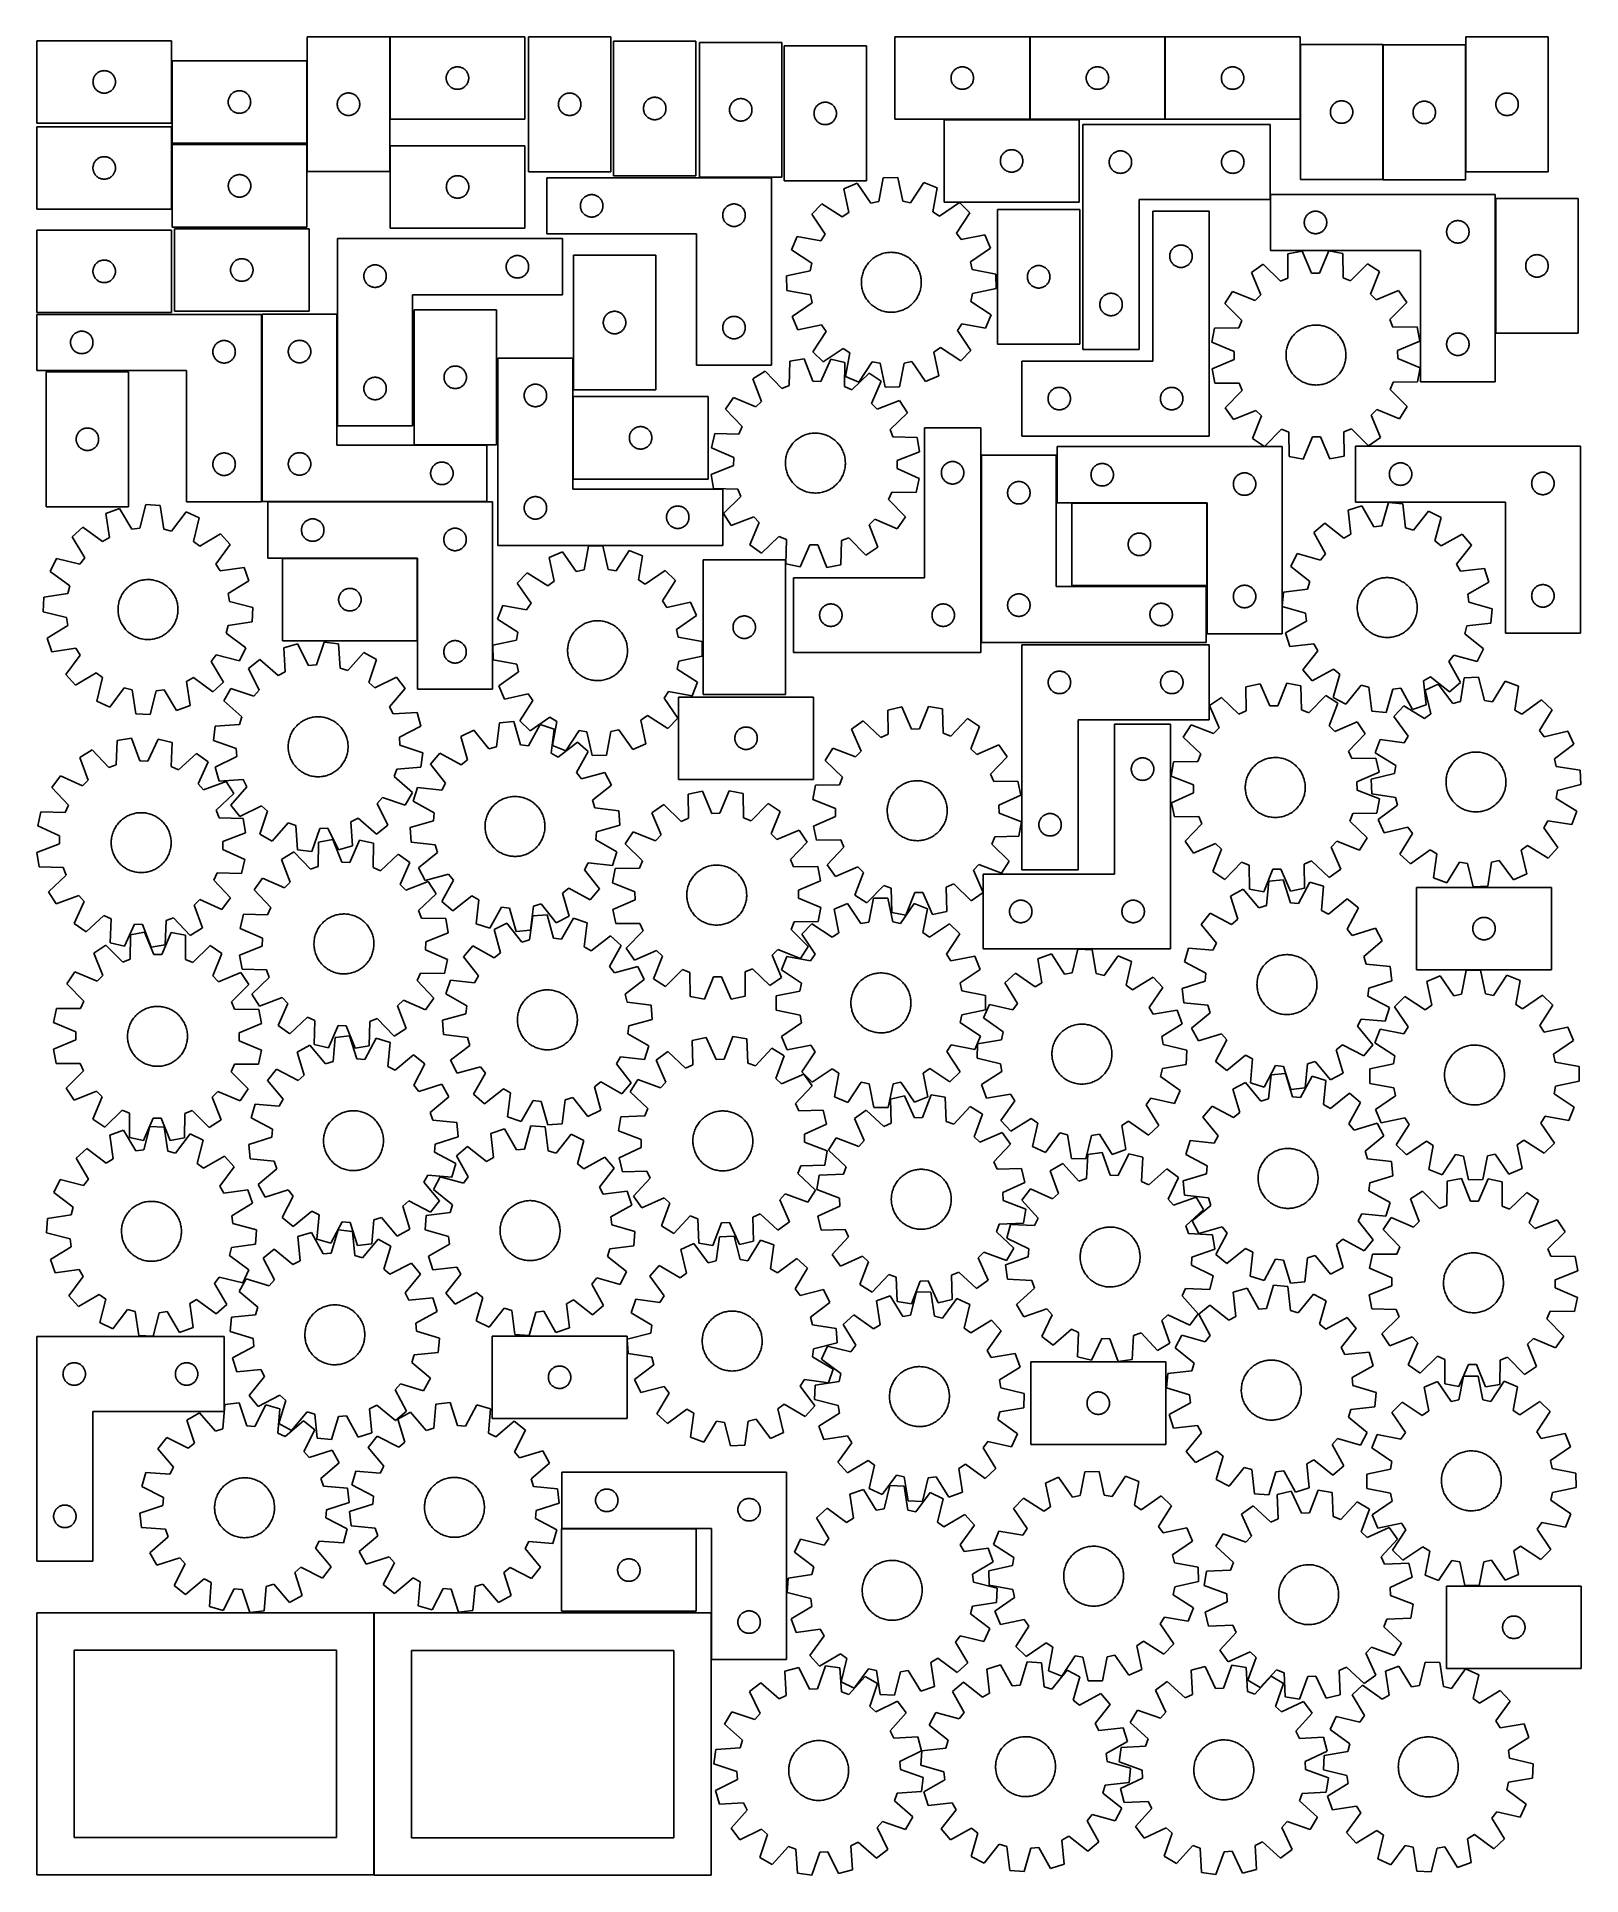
# Model space of a CAD drawing. Header units: millimetres. Extents: x 7 to 1243, y 7 to 1479.
import ezdxf

# ---------------------------------------------------------------- set-up
doc = ezdxf.new("R2010")
doc.units = ezdxf.units.MM
doc.layers.add('CUT', color=7, linetype='CONTINUOUS', true_color=0x000000)

msp = doc.modelspace()

# ---------------------------------------------------------------- linework, layer by layer
at = {"layer": 'CUT'}
for p, q in [((114.548032, 1475.543521), (6.548032, 1475.543521)), ((6.548032, 1475.543521), (6.548032, 1409.543521)), ((114.548032, 1409.543521), (114.548032, 1475.543521)), ((289.172299, 1478.671939), (223.172299, 1478.671939)), ((223.172299, 1478.671939), (223.172299, 1370.671939)), ((289.172299, 1370.671939), (289.172299, 1478.671939)), ((397.444577, 1478.615298), (289.444577, 1478.615298)), ((289.444577, 1478.615298), (289.444577, 1412.615298)), ((397.444577, 1412.615298), (397.444577, 1478.615298)), ((466.300778, 1478.595767), (400.300778, 1478.595767)), ((400.300778, 1478.595767), (400.300778, 1370.595767)), ((466.300778, 1370.595767), (466.300778, 1478.595767)), ((468.407585, 1475.233216), (468.407585, 1367.233216)), ((534.407585, 1475.233216), (468.407585, 1475.233216)), ((534.407585, 1367.233216), (534.407585, 1475.233216)), ((603.325192, 1474.179263), (537.325192, 1474.179263)), ((537.325192, 1474.179263), (537.325192, 1366.179263)), ((603.325192, 1366.179263), (603.325192, 1474.179263)), ((801.760892, 1478.605532), (693.760892, 1478.605532)), ((693.760892, 1478.605532), (693.760892, 1412.605532)), ((801.760892, 1412.605532), (801.760892, 1478.605532)), ((909.996669, 1478.619451), (801.996669, 1478.619451)), ((801.996669, 1478.619451), (801.996669, 1412.619451)), ((909.996669, 1412.619451), (909.996669, 1478.619451)), ((1018.23306, 1478.600405), (910.23306, 1478.600405)), ((910.23306, 1478.600405), (910.23306, 1412.600405)), ((1018.23306, 1412.600405), (1018.23306, 1478.600405)), ((1018.528846, 1472.409485), (1018.528846, 1364.409485)), ((1084.528846, 1472.409485), (1018.528846, 1472.409485)), ((1084.528846, 1364.409485), (1084.528846, 1472.409485)), ((1151.059128, 1478.607239), (1151.059128, 1370.607239)), ((1217.059128, 1478.607239), (1151.059128, 1478.607239)), ((1217.059128, 1370.607239), (1217.059128, 1478.607239)), ((222.840879, 1459.446597), (114.840879, 1459.446597)), ((114.840879, 1459.446597), (114.840879, 1393.446597)), ((222.840879, 1393.446597), (222.840879, 1459.446597)), ((670.98486, 1471.293765), (604.98486, 1471.293765)), ((604.98486, 1471.293765), (604.98486, 1363.293765)), ((670.98486, 1363.293765), (670.98486, 1471.293765)), ((1150.762623, 1472.122379), (1084.762623, 1472.122379)), ((1084.762623, 1472.122379), (1084.762623, 1364.122379)), ((1150.762623, 1364.122379), (1150.762623, 1472.122379)), ((51.548032, 1442.543521), (51.567302, 1443.132149)), ((51.567302, 1443.132149), (51.625028, 1443.718256)), ((51.625028, 1443.718256), (51.720964, 1444.299334)), ((51.720964, 1444.299334), (51.854699, 1444.872892)), ((51.854699, 1444.872892), (52.025661, 1445.436476)), ((52.025661, 1445.436476), (52.233116, 1445.987671)), ((52.233116, 1445.987671), (52.476177, 1446.524119)), ((52.476177, 1446.524119), (52.753803, 1447.043521)), ((52.753803, 1447.043521), (53.064805, 1447.543653)), ((53.064805, 1447.543653), (53.407852, 1448.022373)), ((53.407852, 1448.022373), (53.781474, 1448.477633)), ((53.781474, 1448.477633), (54.184071, 1448.907482)), ((54.184071, 1448.907482), (54.61392, 1449.310079)), ((54.61392, 1449.310079), (55.069179, 1449.683701)), ((55.069179, 1449.683701), (55.5479, 1450.026747)), ((55.5479, 1450.026747), (56.048032, 1450.337749)), ((56.048032, 1450.337749), (56.567434, 1450.615375)), ((56.567434, 1450.615375), (57.103881, 1450.858436)), ((57.103881, 1450.858436), (57.655077, 1451.065892)), ((57.655077, 1451.065892), (58.21866, 1451.236853)), ((58.21866, 1451.236853), (58.792219, 1451.370588)), ((58.792219, 1451.370588), (59.373296, 1451.466524)), ((59.373296, 1451.466524), (59.959404, 1451.524251)), ((59.959404, 1451.524251), (60.548032, 1451.543521)), ((60.548032, 1451.543521), (61.13666, 1451.524251)), ((61.13666, 1451.524251), (61.722768, 1451.466524)), ((61.722768, 1451.466524), (62.303845, 1451.370588)), ((62.303845, 1451.370588), (62.877403, 1451.236853)), ((62.877403, 1451.236853), (63.440987, 1451.065892)), ((63.440987, 1451.065892), (63.992183, 1450.858436)), ((63.992183, 1450.858436), (64.52863, 1450.615375)), ((64.52863, 1450.615375), (65.048032, 1450.337749)), ((65.048032, 1450.337749), (65.548164, 1450.026747)), ((65.548164, 1450.026747), (66.026885, 1449.683701)), ((66.026885, 1449.683701), (66.482144, 1449.310079)), ((66.482144, 1449.310079), (66.911993, 1448.907482)), ((66.911993, 1448.907482), (67.31459, 1448.477633)), ((67.31459, 1448.477633), (67.688212, 1448.022373)), ((67.688212, 1448.022373), (68.031258, 1447.543653)), ((68.031258, 1447.543653), (68.342261, 1447.043521)), ((68.342261, 1447.043521), (68.619887, 1446.524119)), ((68.619887, 1446.524119), (68.862948, 1445.987671)), ((68.862948, 1445.987671), (69.070403, 1445.436476)), ((69.070403, 1445.436476), (69.241364, 1444.872892)), ((69.241364, 1444.872892), (69.375099, 1444.299334)), ((69.375099, 1444.299334), (69.471036, 1443.718256)), ((69.471036, 1443.718256), (69.528762, 1443.132149)), ((69.528762, 1443.132149), (69.548032, 1442.543521)), ((334.444577, 1445.615298), (334.463847, 1446.203926)), ((334.463847, 1445.02667), (334.444577, 1445.615298)), ((334.463847, 1446.203926), (334.521574, 1446.790034)), ((334.521574, 1444.440562), (334.463847, 1445.02667)), ((334.521574, 1446.790034), (334.61751, 1447.371111)), ((334.61751, 1443.859485), (334.521574, 1444.440562)), ((334.61751, 1447.371111), (334.751245, 1447.944669)), ((334.751245, 1443.285927), (334.61751, 1443.859485)), ((334.751245, 1447.944669), (334.922206, 1448.508253)), ((334.922206, 1442.722343), (334.751245, 1443.285927)), ((334.922206, 1448.508253), (335.129661, 1449.059449)), ((335.129661, 1442.171147), (334.922206, 1442.722343)), ((335.129661, 1449.059449), (335.372723, 1449.595896)), ((335.372723, 1449.595896), (335.650349, 1450.115298)), ((335.650349, 1450.115298), (335.961351, 1450.61543)), ((335.961351, 1450.61543), (336.304397, 1451.094151)), ((336.304397, 1451.094151), (336.678019, 1451.54941)), ((336.678019, 1451.54941), (337.080616, 1451.979259)), ((337.080616, 1451.979259), (337.510465, 1452.381856)), ((337.510465, 1452.381856), (337.965724, 1452.755478)), ((337.965724, 1452.755478), (338.444445, 1453.098524)), ((338.444445, 1453.098524), (338.944577, 1453.409527)), ((338.944577, 1453.409527), (339.463979, 1453.687153)), ((339.463979, 1453.687153), (340.000426, 1453.930214)), ((340.000426, 1453.930214), (340.551622, 1454.137669)), ((340.551622, 1454.137669), (341.115206, 1454.30863)), ((341.115206, 1454.30863), (341.688764, 1454.442365)), ((341.688764, 1454.442365), (342.269842, 1454.538302)), ((342.269842, 1454.538302), (342.855949, 1454.596028)), ((342.855949, 1454.596028), (343.444577, 1454.615298)), ((343.444577, 1454.615298), (344.033205, 1454.596028)), ((344.033205, 1454.596028), (344.619313, 1454.538302)), ((344.619313, 1454.538302), (345.20039, 1454.442365)), ((345.20039, 1454.442365), (345.773949, 1454.30863)), ((345.773949, 1454.30863), (346.337532, 1454.137669)), ((346.337532, 1454.137669), (346.888728, 1453.930214)), ((346.888728, 1453.930214), (347.425176, 1453.687153)), ((347.425176, 1453.687153), (347.944577, 1453.409527)), ((347.944577, 1453.409527), (348.444709, 1453.098524)), ((348.444709, 1453.098524), (348.92343, 1452.755478)), ((348.92343, 1452.755478), (349.37869, 1452.381856)), ((349.37869, 1452.381856), (349.808538, 1451.979259)), ((349.808538, 1451.979259), (350.211136, 1451.54941)), ((350.211136, 1451.54941), (350.584757, 1451.094151)), ((350.584757, 1451.094151), (350.927804, 1450.61543)), ((350.927804, 1450.61543), (351.238806, 1450.115298)), ((351.238806, 1450.115298), (351.516432, 1449.595896)), ((351.516432, 1449.595896), (351.759493, 1449.059449)), ((351.759493, 1449.059449), (351.966948, 1448.508253)), ((351.966948, 1442.722343), (351.759493, 1442.171147)), ((351.966948, 1448.508253), (352.13791, 1447.944669)), ((352.13791, 1443.285927), (351.966948, 1442.722343)), ((352.13791, 1447.944669), (352.271645, 1447.371111)), ((352.271645, 1443.859485), (352.13791, 1443.285927)), ((352.271645, 1447.371111), (352.367581, 1446.790034)), ((352.367581, 1444.440562), (352.271645, 1443.859485)), ((352.367581, 1446.790034), (352.425308, 1446.203926)), ((352.425308, 1445.02667), (352.367581, 1444.440562)), ((352.425308, 1446.203926), (352.444577, 1445.615298)), ((352.444577, 1445.615298), (352.425308, 1445.02667)), ((738.760892, 1445.605532), (738.780162, 1446.19416)), ((738.780162, 1445.016904), (738.760892, 1445.605532)), ((738.780162, 1446.19416), (738.837888, 1446.780268)), ((738.837888, 1444.430797), (738.780162, 1445.016904)), ((738.837888, 1446.780268), (738.933824, 1447.361345)), ((738.933824, 1443.849719), (738.837888, 1444.430797)), ((738.933824, 1447.361345), (739.06756, 1447.934904)), ((739.06756, 1443.276161), (738.933824, 1443.849719)), ((739.06756, 1447.934904), (739.238521, 1448.498488)), ((739.238521, 1442.712577), (739.06756, 1443.276161)), ((739.238521, 1448.498488), (739.445976, 1449.049683)), ((739.445976, 1442.161381), (739.238521, 1442.712577)), ((739.445976, 1449.049683), (739.689037, 1449.586131)), ((739.689037, 1449.586131), (739.966663, 1450.105532)), ((739.966663, 1450.105532), (740.277665, 1450.605664)), ((740.277665, 1450.605664), (740.620712, 1451.084385)), ((740.620712, 1451.084385), (740.994334, 1451.539645)), ((740.994334, 1451.539645), (741.396931, 1451.969493)), ((741.396931, 1451.969493), (741.82678, 1452.372091)), ((741.82678, 1452.372091), (742.282039, 1452.745712)), ((742.282039, 1452.745712), (742.76076, 1453.088759)), ((742.76076, 1453.088759), (743.260892, 1453.399761)), ((743.260892, 1453.399761), (743.780294, 1453.677387)), ((743.780294, 1453.677387), (744.316741, 1453.920448)), ((744.316741, 1453.920448), (744.867937, 1454.127903)), ((744.867937, 1454.127903), (745.431521, 1454.298865)), ((745.431521, 1454.298865), (746.005079, 1454.4326)), ((746.005079, 1454.4326), (746.586156, 1454.528536)), ((746.586156, 1454.528536), (747.172264, 1454.586263)), ((747.172264, 1454.586263), (747.760892, 1454.605532)), ((747.760892, 1454.605532), (748.34952, 1454.586263)), ((748.34952, 1454.586263), (748.935628, 1454.528536)), ((748.935628, 1454.528536), (749.516705, 1454.4326)), ((749.516705, 1454.4326), (750.090263, 1454.298865)), ((750.090263, 1454.298865), (750.653847, 1454.127903)), ((750.653847, 1454.127903), (751.205043, 1453.920448)), ((751.205043, 1453.920448), (751.74149, 1453.677387)), ((751.74149, 1453.677387), (752.260892, 1453.399761)), ((752.260892, 1453.399761), (752.761024, 1453.088759)), ((752.761024, 1453.088759), (753.239745, 1452.745712)), ((753.239745, 1452.745712), (753.695004, 1452.372091)), ((753.695004, 1452.372091), (754.124853, 1451.969493)), ((754.124853, 1451.969493), (754.52745, 1451.539645)), ((754.52745, 1451.539645), (754.901072, 1451.084385)), ((754.901072, 1451.084385), (755.244118, 1450.605664)), ((755.244118, 1450.605664), (755.555121, 1450.105532)), ((755.555121, 1450.105532), (755.832747, 1449.586131)), ((755.832747, 1449.586131), (756.075808, 1449.049683)), ((756.075808, 1449.049683), (756.283263, 1448.498488)), ((756.283263, 1442.712577), (756.075808, 1442.161381)), ((756.283263, 1448.498488), (756.454224, 1447.934904)), ((756.454224, 1443.276161), (756.283263, 1442.712577)), ((756.454224, 1447.934904), (756.58796, 1447.361345)), ((756.58796, 1443.849719), (756.454224, 1443.276161)), ((756.58796, 1447.361345), (756.683896, 1446.780268)), ((756.683896, 1444.430797), (756.58796, 1443.849719)), ((756.683896, 1446.780268), (756.741622, 1446.19416)), ((756.741622, 1445.016904), (756.683896, 1444.430797)), ((756.741622, 1446.19416), (756.760892, 1445.605532)), ((756.760892, 1445.605532), (756.741622, 1445.016904)), ((846.996669, 1445.619451), (847.015939, 1446.20808)), ((847.015939, 1445.030823), (846.996669, 1445.619451)), ((847.015939, 1446.20808), (847.073665, 1446.794187)), ((847.073665, 1444.444716), (847.015939, 1445.030823)), ((847.073665, 1446.794187), (847.169601, 1447.375264)), ((847.169601, 1443.863638), (847.073665, 1444.444716)), ((847.169601, 1447.375264), (847.303337, 1447.948823)), ((847.303337, 1443.29008), (847.169601, 1443.863638)), ((847.303337, 1447.948823), (847.474298, 1448.512407)), ((847.474298, 1442.726496), (847.303337, 1443.29008)), ((847.474298, 1448.512407), (847.681753, 1449.063602)), ((847.681753, 1442.1753), (847.474298, 1442.726496)), ((847.681753, 1449.063602), (847.924814, 1449.60005)), ((847.924814, 1449.60005), (848.20244, 1450.119451)), ((848.20244, 1450.119451), (848.513442, 1450.619583)), ((848.513442, 1450.619583), (848.856489, 1451.098304)), ((848.856489, 1451.098304), (849.230111, 1451.553564)), ((849.230111, 1451.553564), (849.632708, 1451.983412)), ((849.632708, 1451.983412), (850.062557, 1452.38601)), ((850.062557, 1452.38601), (850.517816, 1452.759631)), ((850.517816, 1452.759631), (850.996537, 1453.102678)), ((850.996537, 1453.102678), (851.496669, 1453.41368)), ((851.496669, 1453.41368), (852.016071, 1453.691306)), ((852.016071, 1453.691306), (852.552518, 1453.934367)), ((852.552518, 1453.934367), (853.103714, 1454.141823)), ((853.103714, 1454.141823), (853.667298, 1454.312784)), ((853.667298, 1454.312784), (854.240856, 1454.446519)), ((854.240856, 1454.446519), (854.821933, 1454.542455)), ((854.821933, 1454.542455), (855.408041, 1454.600182)), ((855.408041, 1454.600182), (855.996669, 1454.619451)), ((855.996669, 1454.619451), (856.585297, 1454.600182)), ((856.585297, 1454.600182), (857.171405, 1454.542455)), ((857.171405, 1454.542455), (857.752482, 1454.446519)), ((857.752482, 1454.446519), (858.32604, 1454.312784)), ((858.32604, 1454.312784), (858.889624, 1454.141823)), ((858.889624, 1454.141823), (859.44082, 1453.934367)), ((859.44082, 1453.934367), (859.977267, 1453.691306)), ((859.977267, 1453.691306), (860.496669, 1453.41368)), ((860.496669, 1453.41368), (860.996801, 1453.102678)), ((860.996801, 1453.102678), (861.475522, 1452.759631)), ((861.475522, 1452.759631), (861.930781, 1452.38601)), ((861.930781, 1452.38601), (862.36063, 1451.983412)), ((862.36063, 1451.983412), (862.763227, 1451.553564)), ((862.763227, 1451.553564), (863.136849, 1451.098304)), ((863.136849, 1451.098304), (863.479895, 1450.619583)), ((863.479895, 1450.619583), (863.790898, 1450.119451)), ((863.790898, 1450.119451), (864.068524, 1449.60005)), ((864.068524, 1449.60005), (864.311585, 1449.063602)), ((864.311585, 1449.063602), (864.51904, 1448.512407)), ((864.51904, 1442.726496), (864.311585, 1442.1753)), ((864.51904, 1448.512407), (864.690001, 1447.948823)), ((864.690001, 1443.29008), (864.51904, 1442.726496)), ((864.690001, 1447.948823), (864.823736, 1447.375264)), ((864.823736, 1443.863638), (864.690001, 1443.29008)), ((864.823736, 1447.375264), (864.919673, 1446.794187)), ((864.919673, 1444.444716), (864.823736, 1443.863638)), ((864.919673, 1446.794187), (864.977399, 1446.20808)), ((864.977399, 1445.030823), (864.919673, 1444.444716)), ((864.977399, 1446.20808), (864.996669, 1445.619451)), ((864.996669, 1445.619451), (864.977399, 1445.030823)), ((955.23306, 1445.600405), (955.25233, 1446.189034)), ((955.25233, 1445.011777), (955.23306, 1445.600405)), ((955.25233, 1446.189034), (955.310056, 1446.775141)), ((955.310056, 1444.42567), (955.25233, 1445.011777)), ((955.310056, 1446.775141), (955.405992, 1447.356218)), ((955.405992, 1443.844592), (955.310056, 1444.42567)), ((955.405992, 1447.356218), (955.539728, 1447.929777)), ((955.539728, 1443.271034), (955.405992, 1443.844592)), ((955.539728, 1447.929777), (955.710689, 1448.493361)), ((955.710689, 1442.70745), (955.539728, 1443.271034)), ((955.710689, 1448.493361), (955.918144, 1449.044556)), ((955.918144, 1442.156254), (955.710689, 1442.70745)), ((955.918144, 1449.044556), (956.161205, 1449.581004)), ((956.161205, 1449.581004), (956.438831, 1450.100405)), ((956.438831, 1450.100405), (956.749833, 1450.600537)), ((956.749833, 1450.600537), (957.09288, 1451.079258)), ((957.09288, 1451.079258), (957.466502, 1451.534518)), ((957.466502, 1451.534518), (957.869099, 1451.964366)), ((957.869099, 1451.964366), (958.298948, 1452.366964)), ((958.298948, 1452.366964), (958.754207, 1452.740585)), ((958.754207, 1452.740585), (959.232928, 1453.083632)), ((959.232928, 1453.083632), (959.73306, 1453.394634)), ((959.73306, 1453.394634), (960.252462, 1453.67226)), ((960.252462, 1453.67226), (960.788909, 1453.915321)), ((960.788909, 1453.915321), (961.340105, 1454.122777)), ((961.340105, 1454.122777), (961.903689, 1454.293738)), ((961.903689, 1454.293738), (962.477247, 1454.427473)), ((962.477247, 1454.427473), (963.058324, 1454.523409)), ((963.058324, 1454.523409), (963.644432, 1454.581136)), ((963.644432, 1454.581136), (964.23306, 1454.600405)), ((964.23306, 1454.600405), (964.821688, 1454.581136)), ((964.821688, 1454.581136), (965.407796, 1454.523409)), ((965.407796, 1454.523409), (965.988873, 1454.427473)), ((965.988873, 1454.427473), (966.562431, 1454.293738)), ((966.562431, 1454.293738), (967.126015, 1454.122777)), ((967.126015, 1454.122777), (967.677211, 1453.915321)), ((967.677211, 1453.915321), (968.213658, 1453.67226)), ((968.213658, 1453.67226), (968.73306, 1453.394634)), ((968.73306, 1453.394634), (969.233192, 1453.083632)), ((969.233192, 1453.083632), (969.711913, 1452.740585)), ((969.711913, 1452.740585), (970.167172, 1452.366964)), ((970.167172, 1452.366964), (970.597021, 1451.964366)), ((970.597021, 1451.964366), (970.999618, 1451.534518)), ((970.999618, 1451.534518), (971.37324, 1451.079258)), ((971.37324, 1451.079258), (971.716286, 1450.600537)), ((971.716286, 1450.600537), (972.027289, 1450.100405)), ((972.027289, 1450.100405), (972.304915, 1449.581004)), ((972.304915, 1449.581004), (972.547976, 1449.044556)), ((972.547976, 1449.044556), (972.755431, 1448.493361)), ((972.755431, 1442.70745), (972.547976, 1442.156254)), ((972.755431, 1448.493361), (972.926392, 1447.929777)), ((972.926392, 1443.271034), (972.755431, 1442.70745)), ((972.926392, 1447.929777), (973.060127, 1447.356218)), ((973.060127, 1443.844592), (972.926392, 1443.271034)), ((973.060127, 1447.356218), (973.156064, 1446.775141)), ((973.156064, 1444.42567), (973.060127, 1443.844592)), ((973.156064, 1446.775141), (973.21379, 1446.189034)), ((973.21379, 1445.011777), (973.156064, 1444.42567)), ((973.21379, 1446.189034), (973.23306, 1445.600405)), ((973.23306, 1445.600405), (973.21379, 1445.011777)), ((51.567302, 1441.954892), (51.548032, 1442.543521)), ((51.625028, 1441.368785), (51.567302, 1441.954892)), ((51.720964, 1440.787708), (51.625028, 1441.368785)), ((51.854699, 1440.214149), (51.720964, 1440.787708)), ((52.025661, 1439.650565), (51.854699, 1440.214149)), ((52.233116, 1439.09937), (52.025661, 1439.650565)), ((52.476177, 1438.562922), (52.233116, 1439.09937)), ((52.753803, 1438.043521), (52.476177, 1438.562922)), ((53.064805, 1437.543389), (52.753803, 1438.043521)), ((53.407852, 1437.064668), (53.064805, 1437.543389)), ((53.781474, 1436.609408), (53.407852, 1437.064668)), ((54.184071, 1436.17956), (53.781474, 1436.609408)), ((54.61392, 1435.776962), (54.184071, 1436.17956)), ((55.069179, 1435.403341), (54.61392, 1435.776962)), ((55.5479, 1435.060294), (55.069179, 1435.403341)), ((56.048032, 1434.749292), (55.5479, 1435.060294)), ((56.567434, 1434.471666), (56.048032, 1434.749292)), ((57.103881, 1434.228605), (56.567434, 1434.471666)), ((57.655077, 1434.021149), (57.103881, 1434.228605)), ((58.21866, 1433.850188), (57.655077, 1434.021149)), ((58.792219, 1433.716453), (58.21866, 1433.850188)), ((59.373296, 1433.620517), (58.792219, 1433.716453)), ((59.959404, 1433.56279), (59.373296, 1433.620517)), ((60.548032, 1433.543521), (59.959404, 1433.56279)), ((61.13666, 1433.56279), (60.548032, 1433.543521)), ((61.722768, 1433.620517), (61.13666, 1433.56279)), ((62.303845, 1433.716453), (61.722768, 1433.620517)), ((62.877403, 1433.850188), (62.303845, 1433.716453)), ((63.440987, 1434.021149), (62.877403, 1433.850188)), ((63.992183, 1434.228605), (63.440987, 1434.021149)), ((64.52863, 1434.471666), (63.992183, 1434.228605)), ((65.048032, 1434.749292), (64.52863, 1434.471666)), ((65.548164, 1435.060294), (65.048032, 1434.749292)), ((66.026885, 1435.403341), (65.548164, 1435.060294)), ((66.482144, 1435.776962), (66.026885, 1435.403341)), ((66.911993, 1436.17956), (66.482144, 1435.776962)), ((67.31459, 1436.609408), (66.911993, 1436.17956)), ((67.688212, 1437.064668), (67.31459, 1436.609408)), ((68.031258, 1437.543389), (67.688212, 1437.064668)), ((68.342261, 1438.043521), (68.031258, 1437.543389)), ((68.619887, 1438.562922), (68.342261, 1438.043521)), ((68.862948, 1439.09937), (68.619887, 1438.562922)), ((69.070403, 1439.650565), (68.862948, 1439.09937)), ((69.241364, 1440.214149), (69.070403, 1439.650565)), ((69.375099, 1440.787708), (69.241364, 1440.214149)), ((69.471036, 1441.368785), (69.375099, 1440.787708)), ((69.528762, 1441.954892), (69.471036, 1441.368785)), ((69.548032, 1442.543521), (69.528762, 1441.954892)), ((159.917875, 1427.621333), (160.013811, 1428.20241)), ((160.013811, 1428.20241), (160.147546, 1428.775968)), ((160.147546, 1428.775968), (160.318507, 1429.339552)), ((160.318507, 1429.339552), (160.525963, 1429.890748)), ((160.525963, 1429.890748), (160.769024, 1430.427195)), ((160.769024, 1430.427195), (161.04665, 1430.946597)), ((161.04665, 1430.946597), (161.357652, 1431.446729)), ((161.357652, 1431.446729), (161.700698, 1431.92545)), ((161.700698, 1431.92545), (162.07432, 1432.380709)), ((162.07432, 1432.380709), (162.476918, 1432.810558)), ((162.476918, 1432.810558), (162.906766, 1433.213155)), ((162.906766, 1433.213155), (163.362026, 1433.586777)), ((163.362026, 1433.586777), (163.840746, 1433.929823)), ((163.840746, 1433.929823), (164.340879, 1434.240825)), ((164.340879, 1434.240825), (164.86028, 1434.518451)), ((164.86028, 1434.518451), (165.396728, 1434.761513)), ((165.396728, 1434.761513), (165.947923, 1434.968968)), ((165.947923, 1434.968968), (166.511507, 1435.139929)), ((166.511507, 1435.139929), (167.085066, 1435.273664)), ((167.085066, 1435.273664), (167.666143, 1435.369601)), ((167.666143, 1435.369601), (168.25225, 1435.427327)), ((168.25225, 1435.427327), (168.840879, 1435.446597)), ((168.840879, 1435.446597), (169.429507, 1435.427327)), ((169.429507, 1435.427327), (170.015614, 1435.369601)), ((170.015614, 1435.369601), (170.596691, 1435.273664)), ((170.596691, 1435.273664), (171.17025, 1435.139929)), ((171.17025, 1435.139929), (171.733834, 1434.968968)), ((171.733834, 1434.968968), (172.285029, 1434.761513)), ((172.285029, 1434.761513), (172.821477, 1434.518451)), ((172.821477, 1434.518451), (173.340879, 1434.240825)), ((173.340879, 1434.240825), (173.841011, 1433.929823)), ((173.841011, 1433.929823), (174.319731, 1433.586777)), ((174.319731, 1433.586777), (174.774991, 1433.213155)), ((174.774991, 1433.213155), (175.20484, 1432.810558)), ((175.20484, 1432.810558), (175.607437, 1432.380709)), ((175.607437, 1432.380709), (175.981059, 1431.92545)), ((175.981059, 1431.92545), (176.324105, 1431.446729)), ((176.324105, 1431.446729), (176.635107, 1430.946597)), ((176.635107, 1430.946597), (176.912733, 1430.427195)), ((176.912733, 1430.427195), (177.155794, 1429.890748)), ((177.155794, 1429.890748), (177.36325, 1429.339552)), ((177.36325, 1429.339552), (177.534211, 1428.775968)), ((177.534211, 1428.775968), (177.667946, 1428.20241)), ((177.667946, 1428.20241), (177.763882, 1427.621333)), ((247.649928, 1427.564894), (247.857383, 1428.11609)), ((247.857383, 1428.11609), (248.100444, 1428.652537)), ((248.100444, 1428.652537), (248.37807, 1429.171939)), ((248.37807, 1429.171939), (248.689073, 1429.672071)), ((248.689073, 1429.672071), (249.032119, 1430.150792)), ((249.032119, 1430.150792), (249.405741, 1430.606052)), ((249.405741, 1430.606052), (249.808338, 1431.0359)), ((249.808338, 1431.0359), (250.238187, 1431.438497)), ((250.238187, 1431.438497), (250.693446, 1431.812119)), ((250.693446, 1431.812119), (251.172167, 1432.155166)), ((251.172167, 1432.155166), (251.672299, 1432.466168)), ((251.672299, 1432.466168), (252.191701, 1432.743794)), ((252.191701, 1432.743794), (252.728148, 1432.986855)), ((252.728148, 1432.986855), (253.279344, 1433.19431)), ((253.279344, 1433.19431), (253.842928, 1433.365272)), ((253.842928, 1433.365272), (254.416486, 1433.499007)), ((254.416486, 1433.499007), (254.997563, 1433.594943)), ((254.997563, 1433.594943), (255.583671, 1433.65267)), ((255.583671, 1433.65267), (256.172299, 1433.671939)), ((256.172299, 1433.671939), (256.760927, 1433.65267)), ((256.760927, 1433.65267), (257.347035, 1433.594943)), ((257.347035, 1433.594943), (257.928112, 1433.499007)), ((257.928112, 1433.499007), (258.50167, 1433.365272)), ((258.50167, 1433.365272), (259.065254, 1433.19431)), ((259.065254, 1433.19431), (259.61645, 1432.986855)), ((259.61645, 1432.986855), (260.152897, 1432.743794)), ((260.152897, 1432.743794), (260.672299, 1432.466168)), ((260.672299, 1432.466168), (261.172431, 1432.155166)), ((261.172431, 1432.155166), (261.651152, 1431.812119)), ((261.651152, 1431.812119), (262.106411, 1431.438497)), ((262.106411, 1431.438497), (262.53626, 1431.0359)), ((262.53626, 1431.0359), (262.938857, 1430.606052)), ((262.938857, 1430.606052), (263.312479, 1430.150792)), ((263.312479, 1430.150792), (263.655526, 1429.672071)), ((263.655526, 1429.672071), (263.966528, 1429.171939)), ((263.966528, 1429.171939), (264.244154, 1428.652537)), ((264.244154, 1428.652537), (264.487215, 1428.11609)), ((264.487215, 1428.11609), (264.69467, 1427.564894)), ((335.372723, 1441.6347), (335.129661, 1442.171147)), ((335.650349, 1441.115298), (335.372723, 1441.6347)), ((335.961351, 1440.615166), (335.650349, 1441.115298)), ((336.304397, 1440.136445), (335.961351, 1440.615166)), ((336.678019, 1439.681186), (336.304397, 1440.136445)), ((337.080616, 1439.251337), (336.678019, 1439.681186)), ((337.510465, 1438.84874), (337.080616, 1439.251337)), ((337.965724, 1438.475118), (337.510465, 1438.84874)), ((338.444445, 1438.132071), (337.965724, 1438.475118)), ((338.944577, 1437.821069), (338.444445, 1438.132071)), ((339.463979, 1437.543443), (338.944577, 1437.821069)), ((340.000426, 1437.300382), (339.463979, 1437.543443)), ((340.551622, 1437.092927), (340.000426, 1437.300382)), ((341.115206, 1436.921966), (340.551622, 1437.092927)), ((341.688764, 1436.78823), (341.115206, 1436.921966)), ((342.269842, 1436.692294), (341.688764, 1436.78823)), ((342.855949, 1436.634568), (342.269842, 1436.692294)), ((343.444577, 1436.615298), (342.855949, 1436.634568)), ((344.033205, 1436.634568), (343.444577, 1436.615298)), ((344.619313, 1436.692294), (344.033205, 1436.634568)), ((345.20039, 1436.78823), (344.619313, 1436.692294)), ((345.773949, 1436.921966), (345.20039, 1436.78823)), ((346.337532, 1437.092927), (345.773949, 1436.921966)), ((346.888728, 1437.300382), (346.337532, 1437.092927)), ((347.425176, 1437.543443), (346.888728, 1437.300382)), ((347.944577, 1437.821069), (347.425176, 1437.543443)), ((348.444709, 1438.132071), (347.944577, 1437.821069)), ((348.92343, 1438.475118), (348.444709, 1438.132071)), ((349.37869, 1438.84874), (348.92343, 1438.475118)), ((349.808538, 1439.251337), (349.37869, 1438.84874)), ((350.211136, 1439.681186), (349.808538, 1439.251337)), ((350.584757, 1440.136445), (350.211136, 1439.681186)), ((350.927804, 1440.615166), (350.584757, 1440.136445)), ((351.238806, 1441.115298), (350.927804, 1440.615166)), ((351.516432, 1441.6347), (351.238806, 1441.115298)), ((351.759493, 1442.171147), (351.516432, 1441.6347)), ((424.778407, 1427.488723), (424.985862, 1428.039918)), ((424.985862, 1428.039918), (425.228923, 1428.576366)), ((425.228923, 1428.576366), (425.506549, 1429.095767)), ((425.506549, 1429.095767), (425.817552, 1429.595899)), ((425.817552, 1429.595899), (426.160598, 1430.07462)), ((426.160598, 1430.07462), (426.53422, 1430.52988)), ((426.53422, 1430.52988), (426.936817, 1430.959728)), ((426.936817, 1430.959728), (427.366666, 1431.362326)), ((427.366666, 1431.362326), (427.821925, 1431.735947)), ((427.821925, 1431.735947), (428.300646, 1432.078994)), ((428.300646, 1432.078994), (428.800778, 1432.389996)), ((428.800778, 1432.389996), (429.32018, 1432.667622)), ((429.32018, 1432.667622), (429.856627, 1432.910683)), ((429.856627, 1432.910683), (430.407823, 1433.118139)), ((430.407823, 1433.118139), (430.971407, 1433.2891)), ((430.971407, 1433.2891), (431.544965, 1433.422835)), ((431.544965, 1433.422835), (432.126042, 1433.518771)), ((432.126042, 1433.518771), (432.71215, 1433.576498)), ((432.71215, 1433.576498), (433.300778, 1433.595767)), ((433.300778, 1433.595767), (433.889406, 1433.576498)), ((433.889406, 1433.576498), (434.475514, 1433.518771)), ((434.475514, 1433.518771), (435.056591, 1433.422835)), ((435.056591, 1433.422835), (435.630149, 1433.2891)), ((435.630149, 1433.2891), (436.193733, 1433.118139)), ((436.193733, 1433.118139), (436.744929, 1432.910683)), ((436.744929, 1432.910683), (437.281376, 1432.667622)), ((437.281376, 1432.667622), (437.800778, 1432.389996)), ((437.800778, 1432.389996), (438.30091, 1432.078994)), ((438.30091, 1432.078994), (438.779631, 1431.735947)), ((438.779631, 1431.735947), (439.23489, 1431.362326)), ((439.23489, 1431.362326), (439.664739, 1430.959728)), ((439.664739, 1430.959728), (440.067336, 1430.52988)), ((440.067336, 1430.52988), (440.440958, 1430.07462)), ((440.440958, 1430.07462), (440.784005, 1429.595899)), ((440.784005, 1429.595899), (441.095007, 1429.095767)), ((441.095007, 1429.095767), (441.372633, 1428.576366)), ((441.372633, 1428.576366), (441.615694, 1428.039918)), ((441.615694, 1428.039918), (441.823149, 1427.488723)), ((495.043624, 1427.597177), (495.473473, 1427.999774)), ((495.473473, 1427.999774), (495.928732, 1428.373396)), ((495.928732, 1428.373396), (496.407453, 1428.716442)), ((496.407453, 1428.716442), (496.907585, 1429.027444)), ((496.907585, 1429.027444), (497.426987, 1429.30507)), ((497.426987, 1429.30507), (497.963434, 1429.548131)), ((497.963434, 1429.548131), (498.51463, 1429.755587)), ((498.51463, 1429.755587), (499.078213, 1429.926548)), ((499.078213, 1429.926548), (499.651772, 1430.060283)), ((499.651772, 1430.060283), (500.232849, 1430.156219)), ((500.232849, 1430.156219), (500.818957, 1430.213946)), ((500.818957, 1430.213946), (501.407585, 1430.233216)), ((501.407585, 1430.233216), (501.996213, 1430.213946)), ((501.996213, 1430.213946), (502.582321, 1430.156219)), ((502.582321, 1430.156219), (503.163398, 1430.060283)), ((503.163398, 1430.060283), (503.736956, 1429.926548)), ((503.736956, 1429.926548), (504.30054, 1429.755587)), ((504.30054, 1429.755587), (504.851736, 1429.548131)), ((504.851736, 1429.548131), (505.388183, 1429.30507)), ((505.388183, 1429.30507), (505.907585, 1429.027444)), ((505.907585, 1429.027444), (506.407717, 1428.716442)), ((506.407717, 1428.716442), (506.886438, 1428.373396)), ((506.886438, 1428.373396), (507.341697, 1427.999774)), ((507.341697, 1427.999774), (507.771546, 1427.597177)), ((565.32506, 1427.66249), (565.825192, 1427.973492)), ((565.825192, 1427.973492), (566.344594, 1428.251118)), ((566.344594, 1428.251118), (566.881041, 1428.494179)), ((566.881041, 1428.494179), (567.432237, 1428.701635)), ((567.432237, 1428.701635), (567.995821, 1428.872596)), ((567.995821, 1428.872596), (568.569379, 1429.006331)), ((568.569379, 1429.006331), (569.150456, 1429.102267)), ((569.150456, 1429.102267), (569.736564, 1429.159994)), ((569.736564, 1429.159994), (570.325192, 1429.179263)), ((570.325192, 1429.179263), (570.91382, 1429.159994)), ((570.91382, 1429.159994), (571.499928, 1429.102267)), ((571.499928, 1429.102267), (572.081005, 1429.006331)), ((572.081005, 1429.006331), (572.654564, 1428.872596)), ((572.654564, 1428.872596), (573.218147, 1428.701635)), ((573.218147, 1428.701635), (573.769343, 1428.494179)), ((573.769343, 1428.494179), (574.30579, 1428.251118)), ((574.30579, 1428.251118), (574.825192, 1427.973492)), ((574.825192, 1427.973492), (575.325324, 1427.66249)), ((739.689037, 1441.624934), (739.445976, 1442.161381)), ((739.966663, 1441.105532), (739.689037, 1441.624934)), ((740.277665, 1440.6054), (739.966663, 1441.105532)), ((740.620712, 1440.126679), (740.277665, 1440.6054)), ((740.994334, 1439.67142), (740.620712, 1440.126679)), ((741.396931, 1439.241571), (740.994334, 1439.67142)), ((741.82678, 1438.838974), (741.396931, 1439.241571)), ((742.282039, 1438.465352), (741.82678, 1438.838974)), ((742.76076, 1438.122306), (742.282039, 1438.465352)), ((743.260892, 1437.811304), (742.76076, 1438.122306)), ((743.780294, 1437.533678), (743.260892, 1437.811304)), ((744.316741, 1437.290617), (743.780294, 1437.533678)), ((744.867937, 1437.083161), (744.316741, 1437.290617)), ((745.431521, 1436.9122), (744.867937, 1437.083161)), ((746.005079, 1436.778465), (745.431521, 1436.9122)), ((746.586156, 1436.682529), (746.005079, 1436.778465)), ((747.172264, 1436.624802), (746.586156, 1436.682529)), ((747.760892, 1436.605532), (747.172264, 1436.624802)), ((748.34952, 1436.624802), (747.760892, 1436.605532)), ((748.935628, 1436.682529), (748.34952, 1436.624802)), ((749.516705, 1436.778465), (748.935628, 1436.682529)), ((750.090263, 1436.9122), (749.516705, 1436.778465)), ((750.653847, 1437.083161), (750.090263, 1436.9122)), ((751.205043, 1437.290617), (750.653847, 1437.083161)), ((751.74149, 1437.533678), (751.205043, 1437.290617)), ((752.260892, 1437.811304), (751.74149, 1437.533678)), ((752.761024, 1438.122306), (752.260892, 1437.811304)), ((753.239745, 1438.465352), (752.761024, 1438.122306)), ((753.695004, 1438.838974), (753.239745, 1438.465352)), ((754.124853, 1439.241571), (753.695004, 1438.838974)), ((754.52745, 1439.67142), (754.124853, 1439.241571)), ((754.901072, 1440.126679), (754.52745, 1439.67142)), ((755.244118, 1440.6054), (754.901072, 1440.126679)), ((755.555121, 1441.105532), (755.244118, 1440.6054)), ((755.832747, 1441.624934), (755.555121, 1441.105532)), ((756.075808, 1442.161381), (755.832747, 1441.624934)), ((847.924814, 1441.638853), (847.681753, 1442.1753)), ((848.20244, 1441.119451), (847.924814, 1441.638853)), ((848.513442, 1440.619319), (848.20244, 1441.119451)), ((848.856489, 1440.140598), (848.513442, 1440.619319)), ((849.230111, 1439.685339), (848.856489, 1440.140598)), ((849.632708, 1439.25549), (849.230111, 1439.685339)), ((850.062557, 1438.852893), (849.632708, 1439.25549)), ((850.517816, 1438.479271), (850.062557, 1438.852893)), ((850.996537, 1438.136225), (850.517816, 1438.479271)), ((851.496669, 1437.825223), (850.996537, 1438.136225)), ((852.016071, 1437.547597), (851.496669, 1437.825223)), ((852.552518, 1437.304536), (852.016071, 1437.547597)), ((853.103714, 1437.09708), (852.552518, 1437.304536)), ((853.667298, 1436.926119), (853.103714, 1437.09708)), ((854.240856, 1436.792384), (853.667298, 1436.926119)), ((854.821933, 1436.696448), (854.240856, 1436.792384)), ((855.408041, 1436.638721), (854.821933, 1436.696448)), ((855.996669, 1436.619451), (855.408041, 1436.638721)), ((856.585297, 1436.638721), (855.996669, 1436.619451)), ((857.171405, 1436.696448), (856.585297, 1436.638721)), ((857.752482, 1436.792384), (857.171405, 1436.696448)), ((858.32604, 1436.926119), (857.752482, 1436.792384)), ((858.889624, 1437.09708), (858.32604, 1436.926119)), ((859.44082, 1437.304536), (858.889624, 1437.09708)), ((859.977267, 1437.547597), (859.44082, 1437.304536)), ((860.496669, 1437.825223), (859.977267, 1437.547597)), ((860.996801, 1438.136225), (860.496669, 1437.825223)), ((861.475522, 1438.479271), (860.996801, 1438.136225)), ((861.930781, 1438.852893), (861.475522, 1438.479271)), ((862.36063, 1439.25549), (861.930781, 1438.852893)), ((862.763227, 1439.685339), (862.36063, 1439.25549)), ((863.136849, 1440.140598), (862.763227, 1439.685339)), ((863.479895, 1440.619319), (863.136849, 1440.140598)), ((863.790898, 1441.119451), (863.479895, 1440.619319)), ((864.068524, 1441.638853), (863.790898, 1441.119451)), ((864.311585, 1442.1753), (864.068524, 1441.638853)), ((956.161205, 1441.619807), (955.918144, 1442.156254)), ((956.438831, 1441.100405), (956.161205, 1441.619807)), ((956.749833, 1440.600273), (956.438831, 1441.100405)), ((957.09288, 1440.121553), (956.749833, 1440.600273)), ((957.466502, 1439.666293), (957.09288, 1440.121553)), ((957.869099, 1439.236444), (957.466502, 1439.666293)), ((958.298948, 1438.833847), (957.869099, 1439.236444)), ((958.754207, 1438.460225), (958.298948, 1438.833847)), ((959.232928, 1438.117179), (958.754207, 1438.460225)), ((959.73306, 1437.806177), (959.232928, 1438.117179)), ((960.252462, 1437.528551), (959.73306, 1437.806177)), ((960.788909, 1437.28549), (960.252462, 1437.528551)), ((961.340105, 1437.078034), (960.788909, 1437.28549)), ((961.903689, 1436.907073), (961.340105, 1437.078034)), ((962.477247, 1436.773338), (961.903689, 1436.907073)), ((963.058324, 1436.677402), (962.477247, 1436.773338)), ((963.644432, 1436.619675), (963.058324, 1436.677402)), ((964.23306, 1436.600405), (963.644432, 1436.619675)), ((964.821688, 1436.619675), (964.23306, 1436.600405)), ((965.407796, 1436.677402), (964.821688, 1436.619675)), ((965.988873, 1436.773338), (965.407796, 1436.677402)), ((966.562431, 1436.907073), (965.988873, 1436.773338)), ((967.126015, 1437.078034), (966.562431, 1436.907073)), ((967.677211, 1437.28549), (967.126015, 1437.078034)), ((968.213658, 1437.528551), (967.677211, 1437.28549)), ((968.73306, 1437.806177), (968.213658, 1437.528551)), ((969.233192, 1438.117179), (968.73306, 1437.806177)), ((969.711913, 1438.460225), (969.233192, 1438.117179)), ((970.167172, 1438.833847), (969.711913, 1438.460225)), ((970.597021, 1439.236444), (970.167172, 1438.833847)), ((970.999618, 1439.666293), (970.597021, 1439.236444)), ((971.37324, 1440.121553), (970.999618, 1439.666293)), ((971.716286, 1440.600273), (971.37324, 1440.121553)), ((972.027289, 1441.100405), (971.716286, 1440.600273)), ((972.304915, 1441.619807), (972.027289, 1441.100405)), ((972.547976, 1442.156254), (972.304915, 1441.619807)), ((1175.536756, 1427.500194), (1175.744212, 1428.05139)), ((1175.744212, 1428.05139), (1175.987273, 1428.587837)), ((1175.987273, 1428.587837), (1176.264899, 1429.107239)), ((1176.264899, 1429.107239), (1176.575901, 1429.607371)), ((1176.575901, 1429.607371), (1176.918947, 1430.086092)), ((1176.918947, 1430.086092), (1177.292569, 1430.541351)), ((1177.292569, 1430.541351), (1177.695167, 1430.9712)), ((1177.695167, 1430.9712), (1178.125015, 1431.373797)), ((1178.125015, 1431.373797), (1178.580275, 1431.747419)), ((1178.580275, 1431.747419), (1179.058995, 1432.090466)), ((1179.058995, 1432.090466), (1179.559128, 1432.401468)), ((1179.559128, 1432.401468), (1180.078529, 1432.679094)), ((1180.078529, 1432.679094), (1180.614977, 1432.922155)), ((1180.614977, 1432.922155), (1181.166172, 1433.12961)), ((1181.166172, 1433.12961), (1181.729756, 1433.300572)), ((1181.729756, 1433.300572), (1182.303315, 1433.434307)), ((1182.303315, 1433.434307), (1182.884392, 1433.530243)), ((1182.884392, 1433.530243), (1183.470499, 1433.587969)), ((1183.470499, 1433.587969), (1184.059128, 1433.607239)), ((1184.059128, 1433.607239), (1184.647756, 1433.587969)), ((1184.647756, 1433.587969), (1185.233863, 1433.530243)), ((1185.233863, 1433.530243), (1185.81494, 1433.434307)), ((1185.81494, 1433.434307), (1186.388499, 1433.300572)), ((1186.388499, 1433.300572), (1186.952083, 1433.12961)), ((1186.952083, 1433.12961), (1187.503278, 1432.922155)), ((1187.503278, 1432.922155), (1188.039726, 1432.679094)), ((1188.039726, 1432.679094), (1188.559128, 1432.401468)), ((1188.559128, 1432.401468), (1189.05926, 1432.090466)), ((1189.05926, 1432.090466), (1189.53798, 1431.747419)), ((1189.53798, 1431.747419), (1189.99324, 1431.373797)), ((1189.99324, 1431.373797), (1190.423089, 1430.9712)), ((1190.423089, 1430.9712), (1190.825686, 1430.541351)), ((1190.825686, 1430.541351), (1191.199308, 1430.086092)), ((1191.199308, 1430.086092), (1191.542354, 1429.607371)), ((1191.542354, 1429.607371), (1191.853356, 1429.107239)), ((1191.853356, 1429.107239), (1192.130982, 1428.587837)), ((1192.130982, 1428.587837), (1192.374043, 1428.05139)), ((1192.374043, 1428.05139), (1192.581499, 1427.500194)), ((159.840879, 1426.446597), (159.860148, 1427.035225)), ((159.860148, 1425.857969), (159.840879, 1426.446597)), ((159.860148, 1427.035225), (159.917875, 1427.621333)), ((159.917875, 1425.271861), (159.860148, 1425.857969)), ((160.013811, 1424.690784), (159.917875, 1425.271861)), ((160.147546, 1424.117225), (160.013811, 1424.690784)), ((160.318507, 1423.553642), (160.147546, 1424.117225)), ((160.525963, 1423.002446), (160.318507, 1423.553642)), ((160.769024, 1422.465999), (160.525963, 1423.002446)), ((161.04665, 1421.946597), (160.769024, 1422.465999)), ((161.357652, 1421.446465), (161.04665, 1421.946597)), ((161.700698, 1420.967744), (161.357652, 1421.446465)), ((162.07432, 1420.512484), (161.700698, 1420.967744)), ((162.476918, 1420.082636), (162.07432, 1420.512484)), ((162.906766, 1419.680039), (162.476918, 1420.082636)), ((163.362026, 1419.306417), (162.906766, 1419.680039)), ((163.840746, 1418.96337), (163.362026, 1419.306417)), ((164.340879, 1418.652368), (163.840746, 1418.96337)), ((164.86028, 1418.374742), (164.340879, 1418.652368)), ((165.396728, 1418.131681), (164.86028, 1418.374742)), ((165.947923, 1417.924226), (165.396728, 1418.131681)), ((166.511507, 1417.753264), (165.947923, 1417.924226)), ((167.085066, 1417.619529), (166.511507, 1417.753264)), ((167.666143, 1417.523593), (167.085066, 1417.619529)), ((168.25225, 1417.465866), (167.666143, 1417.523593)), ((168.840879, 1417.446597), (168.25225, 1417.465866)), ((169.429507, 1417.465866), (168.840879, 1417.446597)), ((170.015614, 1417.523593), (169.429507, 1417.465866)), ((170.596691, 1417.619529), (170.015614, 1417.523593)), ((171.17025, 1417.753264), (170.596691, 1417.619529)), ((171.733834, 1417.924226), (171.17025, 1417.753264)), ((172.285029, 1418.131681), (171.733834, 1417.924226)), ((172.821477, 1418.374742), (172.285029, 1418.131681)), ((173.340879, 1418.652368), (172.821477, 1418.374742)), ((173.841011, 1418.96337), (173.340879, 1418.652368)), ((174.319731, 1419.306417), (173.841011, 1418.96337)), ((174.774991, 1419.680039), (174.319731, 1419.306417)), ((175.20484, 1420.082636), (174.774991, 1419.680039)), ((175.607437, 1420.512484), (175.20484, 1420.082636)), ((175.981059, 1420.967744), (175.607437, 1420.512484)), ((176.324105, 1421.446465), (175.981059, 1420.967744)), ((176.635107, 1421.946597), (176.324105, 1421.446465)), ((176.912733, 1422.465999), (176.635107, 1421.946597)), ((177.155794, 1423.002446), (176.912733, 1422.465999)), ((177.36325, 1423.553642), (177.155794, 1423.002446)), ((177.534211, 1424.117225), (177.36325, 1423.553642)), ((177.667946, 1424.690784), (177.534211, 1424.117225)), ((177.763882, 1425.271861), (177.667946, 1424.690784)), ((177.763882, 1427.621333), (177.821609, 1427.035225)), ((177.821609, 1425.857969), (177.763882, 1425.271861)), ((177.821609, 1427.035225), (177.840879, 1426.446597)), ((177.840879, 1426.446597), (177.821609, 1425.857969)), ((247.172299, 1424.671939), (247.191569, 1425.260567)), ((247.191569, 1424.083311), (247.172299, 1424.671939)), ((247.191569, 1425.260567), (247.249295, 1425.846675)), ((247.249295, 1423.497203), (247.191569, 1424.083311)), ((247.249295, 1425.846675), (247.345232, 1426.427752)), ((247.345232, 1422.916126), (247.249295, 1423.497203)), ((247.345232, 1426.427752), (247.478967, 1427.001311)), ((247.478967, 1422.342568), (247.345232, 1422.916126)), ((247.478967, 1427.001311), (247.649928, 1427.564894)), ((247.649928, 1421.778984), (247.478967, 1422.342568)), ((247.857383, 1421.227788), (247.649928, 1421.778984)), ((248.100444, 1420.691341), (247.857383, 1421.227788)), ((248.37807, 1420.171939), (248.100444, 1420.691341)), ((248.689073, 1419.671807), (248.37807, 1420.171939)), ((249.032119, 1419.193086), (248.689073, 1419.671807)), ((249.405741, 1418.737827), (249.032119, 1419.193086)), ((249.808338, 1418.307978), (249.405741, 1418.737827)), ((250.238187, 1417.905381), (249.808338, 1418.307978)), ((250.693446, 1417.531759), (250.238187, 1417.905381)), ((251.172167, 1417.188713), (250.693446, 1417.531759)), ((251.672299, 1416.877711), (251.172167, 1417.188713)), ((252.191701, 1416.600085), (251.672299, 1416.877711)), ((252.728148, 1416.357023), (252.191701, 1416.600085)), ((253.279344, 1416.149568), (252.728148, 1416.357023)), ((253.842928, 1415.978607), (253.279344, 1416.149568)), ((254.416486, 1415.844872), (253.842928, 1415.978607)), ((254.997563, 1415.748935), (254.416486, 1415.844872)), ((255.583671, 1415.691209), (254.997563, 1415.748935)), ((256.172299, 1415.671939), (255.583671, 1415.691209)), ((256.760927, 1415.691209), (256.172299, 1415.671939)), ((257.347035, 1415.748935), (256.760927, 1415.691209)), ((257.928112, 1415.844872), (257.347035, 1415.748935)), ((258.50167, 1415.978607), (257.928112, 1415.844872)), ((259.065254, 1416.149568), (258.50167, 1415.978607)), ((259.61645, 1416.357023), (259.065254, 1416.149568)), ((260.152897, 1416.600085), (259.61645, 1416.357023)), ((260.672299, 1416.877711), (260.152897, 1416.600085)), ((261.172431, 1417.188713), (260.672299, 1416.877711)), ((261.651152, 1417.531759), (261.172431, 1417.188713)), ((262.106411, 1417.905381), (261.651152, 1417.531759)), ((262.53626, 1418.307978), (262.106411, 1417.905381)), ((262.938857, 1418.737827), (262.53626, 1418.307978)), ((263.312479, 1419.193086), (262.938857, 1418.737827)), ((263.655526, 1419.671807), (263.312479, 1419.193086)), ((263.966528, 1420.171939), (263.655526, 1419.671807)), ((264.244154, 1420.691341), (263.966528, 1420.171939)), ((264.487215, 1421.227788), (264.244154, 1420.691341)), ((264.69467, 1421.778984), (264.487215, 1421.227788)), ((264.69467, 1427.564894), (264.865632, 1427.001311)), ((264.865632, 1422.342568), (264.69467, 1421.778984)), ((264.865632, 1427.001311), (264.999367, 1426.427752)), ((264.999367, 1422.916126), (264.865632, 1422.342568)), ((264.999367, 1426.427752), (265.095303, 1425.846675)), ((265.095303, 1423.497203), (264.999367, 1422.916126)), ((265.095303, 1425.846675), (265.153029, 1425.260567)), ((265.153029, 1424.083311), (265.095303, 1423.497203)), ((265.153029, 1425.260567), (265.172299, 1424.671939)), ((265.172299, 1424.671939), (265.153029, 1424.083311)), ((424.300778, 1424.595767), (424.320048, 1425.184396)), ((424.320048, 1424.007139), (424.300778, 1424.595767)), ((424.320048, 1425.184396), (424.377774, 1425.770503)), ((424.377774, 1423.421032), (424.320048, 1424.007139)), ((424.377774, 1425.770503), (424.473711, 1426.35158)), ((424.473711, 1422.839954), (424.377774, 1423.421032)), ((424.473711, 1426.35158), (424.607446, 1426.925139)), ((424.607446, 1422.266396), (424.473711, 1422.839954)), ((424.607446, 1426.925139), (424.778407, 1427.488723)), ((424.778407, 1421.702812), (424.607446, 1422.266396)), ((424.985862, 1421.151616), (424.778407, 1421.702812)), ((425.228923, 1420.615169), (424.985862, 1421.151616)), ((425.506549, 1420.095767), (425.228923, 1420.615169)), ((425.817552, 1419.595635), (425.506549, 1420.095767)), ((426.160598, 1419.116914), (425.817552, 1419.595635)), ((426.53422, 1418.661655), (426.160598, 1419.116914)), ((426.936817, 1418.231806), (426.53422, 1418.661655)), ((427.366666, 1417.829209), (426.936817, 1418.231806)), ((427.821925, 1417.455587), (427.366666, 1417.829209)), ((428.300646, 1417.112541), (427.821925, 1417.455587)), ((428.800778, 1416.801539), (428.300646, 1417.112541)), ((429.32018, 1416.523913), (428.800778, 1416.801539)), ((429.856627, 1416.280852), (429.32018, 1416.523913)), ((430.407823, 1416.073396), (429.856627, 1416.280852)), ((430.971407, 1415.902435), (430.407823, 1416.073396)), ((431.544965, 1415.7687), (430.971407, 1415.902435)), ((432.126042, 1415.672764), (431.544965, 1415.7687)), ((432.71215, 1415.615037), (432.126042, 1415.672764)), ((433.300778, 1415.595767), (432.71215, 1415.615037)), ((433.889406, 1415.615037), (433.300778, 1415.595767)), ((434.475514, 1415.672764), (433.889406, 1415.615037)), ((435.056591, 1415.7687), (434.475514, 1415.672764)), ((435.630149, 1415.902435), (435.056591, 1415.7687)), ((436.193733, 1416.073396), (435.630149, 1415.902435)), ((436.744929, 1416.280852), (436.193733, 1416.073396)), ((437.281376, 1416.523913), (436.744929, 1416.280852)), ((437.800778, 1416.801539), (437.281376, 1416.523913)), ((438.30091, 1417.112541), (437.800778, 1416.801539)), ((438.779631, 1417.455587), (438.30091, 1417.112541)), ((439.23489, 1417.829209), (438.779631, 1417.455587)), ((439.664739, 1418.231806), (439.23489, 1417.829209)), ((440.067336, 1418.661655), (439.664739, 1418.231806)), ((440.440958, 1419.116914), (440.067336, 1418.661655)), ((440.784005, 1419.595635), (440.440958, 1419.116914)), ((441.095007, 1420.095767), (440.784005, 1419.595635)), ((441.372633, 1420.615169), (441.095007, 1420.095767)), ((441.615694, 1421.151616), (441.372633, 1420.615169)), ((441.823149, 1421.702812), (441.615694, 1421.151616)), ((441.823149, 1427.488723), (441.994111, 1426.925139)), ((441.994111, 1422.266396), (441.823149, 1421.702812)), ((441.994111, 1426.925139), (442.127846, 1426.35158)), ((442.127846, 1422.839954), (441.994111, 1422.266396)), ((442.127846, 1426.35158), (442.223782, 1425.770503)), ((442.223782, 1423.421032), (442.127846, 1422.839954)), ((442.223782, 1425.770503), (442.281508, 1425.184396)), ((442.281508, 1424.007139), (442.223782, 1423.421032)), ((442.281508, 1425.184396), (442.300778, 1424.595767)), ((442.300778, 1424.595767), (442.281508, 1424.007139)), ((492.407585, 1421.233216), (492.426855, 1421.821844)), ((492.426855, 1420.644587), (492.407585, 1421.233216)), ((492.426855, 1421.821844), (492.484581, 1422.407951)), ((492.484581, 1420.05848), (492.426855, 1420.644587)), ((492.484581, 1422.407951), (492.580517, 1422.989029)), ((492.580517, 1419.477403), (492.484581, 1420.05848)), ((492.580517, 1422.989029), (492.714252, 1423.562587)), ((492.714252, 1418.903844), (492.580517, 1419.477403)), ((492.714252, 1423.562587), (492.885214, 1424.126171)), ((492.885214, 1418.34026), (492.714252, 1418.903844)), ((492.885214, 1424.126171), (493.092669, 1424.677367)), ((493.092669, 1417.789065), (492.885214, 1418.34026)), ((493.092669, 1424.677367), (493.33573, 1425.213814)), ((493.33573, 1417.252617), (493.092669, 1417.789065)), ((493.33573, 1425.213814), (493.613356, 1425.733216)), ((493.613356, 1416.733216), (493.33573, 1417.252617)), ((493.613356, 1425.733216), (493.924358, 1426.233348)), ((493.924358, 1416.233084), (493.613356, 1416.733216)), ((493.924358, 1426.233348), (494.267405, 1426.712068)), ((494.267405, 1415.754363), (493.924358, 1416.233084)), ((494.267405, 1426.712068), (494.641027, 1427.167328)), ((494.641027, 1415.299103), (494.267405, 1415.754363)), ((494.641027, 1427.167328), (495.043624, 1427.597177)), ((495.043624, 1414.869255), (494.641027, 1415.299103)), ((495.473473, 1414.466657), (495.043624, 1414.869255)), ((495.928732, 1414.093036), (495.473473, 1414.466657)), ((496.407453, 1413.749989), (495.928732, 1414.093036)), ((496.907585, 1413.438987), (496.407453, 1413.749989)), ((497.426987, 1413.161361), (496.907585, 1413.438987)), ((505.907585, 1413.438987), (505.388183, 1413.161361)), ((506.407717, 1413.749989), (505.907585, 1413.438987)), ((506.886438, 1414.093036), (506.407717, 1413.749989)), ((507.341697, 1414.466657), (506.886438, 1414.093036)), ((507.771546, 1414.869255), (507.341697, 1414.466657)), ((507.771546, 1427.597177), (508.174143, 1427.167328)), ((508.174143, 1415.299103), (507.771546, 1414.869255)), ((508.174143, 1427.167328), (508.547765, 1426.712068)), ((508.547765, 1415.754363), (508.174143, 1415.299103)), ((508.547765, 1426.712068), (508.890811, 1426.233348)), ((508.890811, 1416.233084), (508.547765, 1415.754363)), ((508.890811, 1426.233348), (509.201814, 1425.733216)), ((509.201814, 1416.733216), (508.890811, 1416.233084)), ((509.201814, 1425.733216), (509.47944, 1425.213814)), ((509.47944, 1417.252617), (509.201814, 1416.733216)), ((509.47944, 1425.213814), (509.722501, 1424.677367)), ((509.722501, 1417.789065), (509.47944, 1417.252617)), ((509.722501, 1424.677367), (509.929956, 1424.126171)), ((509.929956, 1418.34026), (509.722501, 1417.789065)), ((509.929956, 1424.126171), (510.100917, 1423.562587)), ((510.100917, 1418.903844), (509.929956, 1418.34026)), ((510.100917, 1423.562587), (510.234652, 1422.989029)), ((510.234652, 1419.477403), (510.100917, 1418.903844)), ((510.234652, 1422.989029), (510.330589, 1422.407951)), ((510.330589, 1420.05848), (510.234652, 1419.477403)), ((510.330589, 1422.407951), (510.388315, 1421.821844)), ((510.388315, 1420.644587), (510.330589, 1420.05848)), ((510.388315, 1421.821844), (510.407585, 1421.233216)), ((510.407585, 1421.233216), (510.388315, 1420.644587)), ((561.325192, 1420.179263), (561.344462, 1420.767892)), ((561.344462, 1419.590635), (561.325192, 1420.179263)), ((561.344462, 1420.767892), (561.402188, 1421.353999)), ((561.402188, 1419.004528), (561.344462, 1419.590635)), ((561.402188, 1421.353999), (561.498125, 1421.935076)), ((561.498125, 1418.423451), (561.402188, 1419.004528)), ((561.498125, 1421.935076), (561.63186, 1422.508635)), ((561.63186, 1417.849892), (561.498125, 1418.423451)), ((561.63186, 1422.508635), (561.802821, 1423.072219)), ((561.802821, 1417.286308), (561.63186, 1417.849892)), ((561.802821, 1423.072219), (562.010276, 1423.623414)), ((562.010276, 1416.735113), (561.802821, 1417.286308)), ((562.010276, 1423.623414), (562.253337, 1424.159862)), ((562.253337, 1416.198665), (562.010276, 1416.735113)), ((562.253337, 1424.159862), (562.530963, 1424.679263)), ((562.530963, 1415.679263), (562.253337, 1416.198665)), ((562.530963, 1424.679263), (562.841966, 1425.179396)), ((562.841966, 1415.179131), (562.530963, 1415.679263)), ((562.841966, 1425.179396), (563.185012, 1425.658116)), ((563.185012, 1414.700411), (562.841966, 1415.179131)), ((563.185012, 1425.658116), (563.558634, 1426.113376)), ((563.558634, 1414.245151), (563.185012, 1414.700411)), ((563.558634, 1426.113376), (563.961231, 1426.543224)), ((563.961231, 1413.815302), (563.558634, 1414.245151)), ((563.961231, 1426.543224), (564.39108, 1426.945822)), ((564.39108, 1413.412705), (563.961231, 1413.815302)), ((564.39108, 1426.945822), (564.846339, 1427.319443)), ((564.846339, 1413.039083), (564.39108, 1413.412705)), ((564.846339, 1427.319443), (565.32506, 1427.66249)), ((575.325324, 1427.66249), (575.804045, 1427.319443)), ((575.804045, 1427.319443), (576.259304, 1426.945822)), ((576.259304, 1413.412705), (575.804045, 1413.039083)), ((576.259304, 1426.945822), (576.689153, 1426.543224)), ((576.689153, 1413.815302), (576.259304, 1413.412705)), ((576.689153, 1426.543224), (577.09175, 1426.113376)), ((577.09175, 1414.245151), (576.689153, 1413.815302)), ((577.09175, 1426.113376), (577.465372, 1425.658116)), ((577.465372, 1414.700411), (577.09175, 1414.245151)), ((577.465372, 1425.658116), (577.808419, 1425.179396)), ((577.808419, 1415.179131), (577.465372, 1414.700411)), ((577.808419, 1425.179396), (578.119421, 1424.679263)), ((578.119421, 1415.679263), (577.808419, 1415.179131)), ((578.119421, 1424.679263), (578.397047, 1424.159862)), ((578.397047, 1416.198665), (578.119421, 1415.679263)), ((578.397047, 1424.159862), (578.640108, 1423.623414)), ((578.640108, 1416.735113), (578.397047, 1416.198665)), ((578.640108, 1423.623414), (578.847563, 1423.072219)), ((578.847563, 1417.286308), (578.640108, 1416.735113)), ((578.847563, 1423.072219), (579.018525, 1422.508635)), ((579.018525, 1417.849892), (578.847563, 1417.286308)), ((579.018525, 1422.508635), (579.15226, 1421.935076)), ((579.15226, 1418.423451), (579.018525, 1417.849892)), ((579.15226, 1421.935076), (579.248196, 1421.353999)), ((579.248196, 1419.004528), (579.15226, 1418.423451)), ((579.248196, 1421.353999), (579.305922, 1420.767892)), ((579.305922, 1419.590635), (579.248196, 1419.004528)), ((579.305922, 1420.767892), (579.325192, 1420.179263)), ((579.325192, 1420.179263), (579.305922, 1419.590635)), ((628.98486, 1417.293765), (629.00413, 1417.882394)), ((629.00413, 1416.705137), (628.98486, 1417.293765)), ((629.00413, 1417.882394), (629.061856, 1418.468501)), ((629.061856, 1416.11903), (629.00413, 1416.705137)), ((629.061856, 1418.468501), (629.157793, 1419.049578)), ((629.157793, 1415.537952), (629.061856, 1416.11903)), ((629.157793, 1419.049578), (629.291528, 1419.623137)), ((629.291528, 1414.964394), (629.157793, 1415.537952)), ((629.291528, 1419.623137), (629.462489, 1420.186721)), ((629.462489, 1414.40081), (629.291528, 1414.964394)), ((629.462489, 1420.186721), (629.669944, 1420.737916)), ((629.669944, 1413.849614), (629.462489, 1414.40081)), ((629.669944, 1420.737916), (629.913005, 1421.274364)), ((629.913005, 1413.313167), (629.669944, 1413.849614)), ((629.913005, 1421.274364), (630.190631, 1421.793765)), ((630.190631, 1412.793765), (629.913005, 1413.313167)), ((630.190631, 1421.793765), (630.501634, 1422.293897)), ((630.501634, 1422.293897), (630.84468, 1422.772618)), ((630.84468, 1422.772618), (631.218302, 1423.227878)), ((631.218302, 1423.227878), (631.620899, 1423.657726)), ((631.620899, 1423.657726), (632.050748, 1424.060324)), ((632.050748, 1424.060324), (632.506007, 1424.433945)), ((632.506007, 1424.433945), (632.984728, 1424.776992)), ((632.984728, 1424.776992), (633.48486, 1425.087994)), ((633.48486, 1425.087994), (634.004262, 1425.36562)), ((634.004262, 1425.36562), (634.540709, 1425.608681)), ((634.540709, 1425.608681), (635.091905, 1425.816137)), ((635.091905, 1425.816137), (635.655489, 1425.987098)), ((635.655489, 1425.987098), (636.229047, 1426.120833)), ((636.229047, 1426.120833), (636.810124, 1426.216769)), ((636.810124, 1426.216769), (637.396232, 1426.274496)), ((637.396232, 1426.274496), (637.98486, 1426.293765)), ((637.98486, 1426.293765), (638.573488, 1426.274496)), ((638.573488, 1426.274496), (639.159596, 1426.216769)), ((639.159596, 1426.216769), (639.740673, 1426.120833)), ((639.740673, 1426.120833), (640.314232, 1425.987098)), ((640.314232, 1425.987098), (640.877815, 1425.816137)), ((640.877815, 1425.816137), (641.429011, 1425.608681)), ((641.429011, 1425.608681), (641.965458, 1425.36562)), ((641.965458, 1425.36562), (642.48486, 1425.087994)), ((642.48486, 1425.087994), (642.984992, 1424.776992)), ((642.984992, 1424.776992), (643.463713, 1424.433945)), ((643.463713, 1424.433945), (643.918972, 1424.060324)), ((643.918972, 1424.060324), (644.348821, 1423.657726)), ((644.348821, 1423.657726), (644.751418, 1423.227878)), ((644.751418, 1423.227878), (645.12504, 1422.772618)), ((645.12504, 1422.772618), (645.468087, 1422.293897)), ((645.468087, 1422.293897), (645.779089, 1421.793765)), ((645.779089, 1421.793765), (646.056715, 1421.274364)), ((646.056715, 1413.313167), (645.779089, 1412.793765)), ((646.056715, 1421.274364), (646.299776, 1420.737916)), ((646.299776, 1413.849614), (646.056715, 1413.313167)), ((646.299776, 1420.737916), (646.507231, 1420.186721)), ((646.507231, 1414.40081), (646.299776, 1413.849614)), ((646.507231, 1420.186721), (646.678193, 1419.623137)), ((646.678193, 1414.964394), (646.507231, 1414.40081)), ((646.678193, 1419.623137), (646.811928, 1419.049578)), ((646.811928, 1415.537952), (646.678193, 1414.964394)), ((646.811928, 1419.049578), (646.907864, 1418.468501)), ((646.907864, 1416.11903), (646.811928, 1415.537952)), ((646.907864, 1418.468501), (646.96559, 1417.882394)), ((646.96559, 1416.705137), (646.907864, 1416.11903)), ((646.96559, 1417.882394), (646.98486, 1417.293765)), ((646.98486, 1417.293765), (646.96559, 1416.705137)), ((1042.528846, 1418.409485), (1042.548116, 1418.998113)), ((1042.548116, 1417.820857), (1042.528846, 1418.409485)), ((1042.548116, 1418.998113), (1042.605843, 1419.584221)), ((1042.605843, 1417.234749), (1042.548116, 1417.820857)), ((1042.605843, 1419.584221), (1042.701779, 1420.165298)), ((1042.701779, 1416.653672), (1042.605843, 1417.234749)), ((1042.701779, 1420.165298), (1042.835514, 1420.738857)), ((1042.835514, 1416.080114), (1042.701779, 1416.653672)), ((1042.835514, 1420.738857), (1043.006475, 1421.30244)), ((1043.006475, 1415.51653), (1042.835514, 1416.080114)), ((1043.006475, 1421.30244), (1043.213931, 1421.853636)), ((1043.213931, 1414.965334), (1043.006475, 1415.51653)), ((1043.213931, 1421.853636), (1043.456992, 1422.390083)), ((1043.456992, 1414.428887), (1043.213931, 1414.965334)), ((1043.456992, 1422.390083), (1043.734618, 1422.909485)), ((1043.734618, 1413.909485), (1043.456992, 1414.428887)), ((1043.734618, 1422.909485), (1044.04562, 1423.409617)), ((1044.04562, 1413.409353), (1043.734618, 1413.909485)), ((1044.04562, 1423.409617), (1044.388666, 1423.888338)), ((1044.388666, 1412.930632), (1044.04562, 1413.409353)), ((1044.388666, 1423.888338), (1044.762288, 1424.343597)), ((1044.762288, 1424.343597), (1045.164885, 1424.773446)), ((1045.164885, 1424.773446), (1045.594734, 1425.176043)), ((1045.594734, 1425.176043), (1046.049994, 1425.549665)), ((1046.049994, 1425.549665), (1046.528714, 1425.892712)), ((1046.528714, 1425.892712), (1047.028846, 1426.203714)), ((1047.028846, 1426.203714), (1047.548248, 1426.48134)), ((1047.548248, 1426.48134), (1048.084696, 1426.724401)), ((1048.084696, 1426.724401), (1048.635891, 1426.931856)), ((1048.635891, 1426.931856), (1049.199475, 1427.102818)), ((1049.199475, 1427.102818), (1049.773034, 1427.236553)), ((1049.773034, 1427.236553), (1050.354111, 1427.332489)), ((1050.354111, 1427.332489), (1050.940218, 1427.390215)), ((1050.940218, 1427.390215), (1051.528846, 1427.409485)), ((1051.528846, 1427.409485), (1052.117475, 1427.390215)), ((1052.117475, 1427.390215), (1052.703582, 1427.332489)), ((1052.703582, 1427.332489), (1053.284659, 1427.236553)), ((1053.284659, 1427.236553), (1053.858218, 1427.102818)), ((1053.858218, 1427.102818), (1054.421802, 1426.931856)), ((1054.421802, 1426.931856), (1054.972997, 1426.724401)), ((1054.972997, 1426.724401), (1055.509445, 1426.48134)), ((1055.509445, 1426.48134), (1056.028846, 1426.203714)), ((1056.028846, 1426.203714), (1056.528979, 1425.892712)), ((1056.528979, 1425.892712), (1057.007699, 1425.549665)), ((1057.007699, 1425.549665), (1057.462959, 1425.176043)), ((1057.462959, 1425.176043), (1057.892807, 1424.773446)), ((1057.892807, 1424.773446), (1058.295405, 1424.343597)), ((1058.295405, 1424.343597), (1058.669027, 1423.888338)), ((1058.669027, 1423.888338), (1059.012073, 1423.409617)), ((1059.012073, 1413.409353), (1058.669027, 1412.930632)), ((1059.012073, 1423.409617), (1059.323075, 1422.909485)), ((1059.323075, 1413.909485), (1059.012073, 1413.409353)), ((1059.323075, 1422.909485), (1059.600701, 1422.390083)), ((1059.600701, 1414.428887), (1059.323075, 1413.909485)), ((1059.600701, 1422.390083), (1059.843762, 1421.853636)), ((1059.843762, 1414.965334), (1059.600701, 1414.428887)), ((1059.843762, 1421.853636), (1060.051218, 1421.30244)), ((1060.051218, 1415.51653), (1059.843762, 1414.965334)), ((1060.051218, 1421.30244), (1060.222179, 1420.738857)), ((1060.222179, 1416.080114), (1060.051218, 1415.51653)), ((1060.222179, 1420.738857), (1060.355914, 1420.165298)), ((1060.355914, 1416.653672), (1060.222179, 1416.080114)), ((1060.355914, 1420.165298), (1060.45185, 1419.584221)), ((1060.45185, 1417.234749), (1060.355914, 1416.653672)), ((1060.45185, 1419.584221), (1060.509577, 1418.998113)), ((1060.509577, 1417.820857), (1060.45185, 1417.234749)), ((1060.509577, 1418.998113), (1060.528846, 1418.409485)), ((1060.528846, 1418.409485), (1060.509577, 1417.820857)), ((1108.762623, 1418.122379), (1108.781893, 1418.711007)), ((1108.781893, 1417.533751), (1108.762623, 1418.122379)), ((1108.781893, 1418.711007), (1108.83962, 1419.297114)), ((1108.83962, 1416.947643), (1108.781893, 1417.533751)), ((1108.83962, 1419.297114), (1108.935556, 1419.878192)), ((1108.935556, 1416.366566), (1108.83962, 1416.947643)), ((1108.935556, 1419.878192), (1109.069291, 1420.45175)), ((1109.069291, 1415.793007), (1108.935556, 1416.366566)), ((1109.069291, 1420.45175), (1109.240252, 1421.015334)), ((1109.240252, 1415.229423), (1109.069291, 1415.793007)), ((1109.240252, 1421.015334), (1109.447708, 1421.56653)), ((1109.447708, 1414.678228), (1109.240252, 1415.229423)), ((1109.447708, 1421.56653), (1109.690769, 1422.102977)), ((1109.690769, 1414.14178), (1109.447708, 1414.678228)), ((1109.690769, 1422.102977), (1109.968395, 1422.622379)), ((1109.968395, 1413.622379), (1109.690769, 1414.14178)), ((1109.968395, 1422.622379), (1110.279397, 1423.122511)), ((1110.279397, 1413.122247), (1109.968395, 1413.622379)), ((1110.279397, 1423.122511), (1110.622443, 1423.601232)), ((1110.622443, 1423.601232), (1110.996065, 1424.056491)), ((1110.996065, 1424.056491), (1111.398662, 1424.48634)), ((1111.398662, 1424.48634), (1111.828511, 1424.888937)), ((1111.828511, 1424.888937), (1112.283771, 1425.262559)), ((1112.283771, 1425.262559), (1112.762491, 1425.605605)), ((1112.762491, 1425.605605), (1113.262623, 1425.916607)), ((1113.262623, 1425.916607), (1113.782025, 1426.194233)), ((1113.782025, 1426.194233), (1114.318473, 1426.437294)), ((1114.318473, 1426.437294), (1114.869668, 1426.64475)), ((1114.869668, 1426.64475), (1115.433252, 1426.815711)), ((1115.433252, 1426.815711), (1116.006811, 1426.949446)), ((1116.006811, 1426.949446), (1116.587888, 1427.045382)), ((1116.587888, 1427.045382), (1117.173995, 1427.103109)), ((1117.173995, 1427.103109), (1117.762623, 1427.122379)), ((1117.762623, 1427.122379), (1118.351252, 1427.103109)), ((1118.351252, 1427.103109), (1118.937359, 1427.045382)), ((1118.937359, 1427.045382), (1119.518436, 1426.949446)), ((1119.518436, 1426.949446), (1120.091995, 1426.815711)), ((1120.091995, 1426.815711), (1120.655579, 1426.64475)), ((1120.655579, 1426.64475), (1121.206774, 1426.437294)), ((1121.206774, 1426.437294), (1121.743222, 1426.194233)), ((1121.743222, 1426.194233), (1122.262623, 1425.916607)), ((1122.262623, 1425.916607), (1122.762756, 1425.605605)), ((1122.762756, 1425.605605), (1123.241476, 1425.262559)), ((1123.241476, 1425.262559), (1123.696736, 1424.888937)), ((1123.696736, 1424.888937), (1124.126584, 1424.48634)), ((1124.126584, 1424.48634), (1124.529182, 1424.056491)), ((1124.529182, 1424.056491), (1124.902804, 1423.601232)), ((1124.902804, 1423.601232), (1125.24585, 1423.122511)), ((1125.24585, 1423.122511), (1125.556852, 1422.622379)), ((1125.556852, 1413.622379), (1125.24585, 1413.122247)), ((1125.556852, 1422.622379), (1125.834478, 1422.102977)), ((1125.834478, 1414.14178), (1125.556852, 1413.622379)), ((1125.834478, 1422.102977), (1126.077539, 1421.56653)), ((1126.077539, 1414.678228), (1125.834478, 1414.14178)), ((1126.077539, 1421.56653), (1126.284995, 1421.015334)), ((1126.284995, 1415.229423), (1126.077539, 1414.678228)), ((1126.284995, 1421.015334), (1126.455956, 1420.45175)), ((1126.455956, 1415.793007), (1126.284995, 1415.229423)), ((1126.455956, 1420.45175), (1126.589691, 1419.878192)), ((1126.589691, 1416.366566), (1126.455956, 1415.793007)), ((1126.589691, 1419.878192), (1126.685627, 1419.297114)), ((1126.685627, 1416.947643), (1126.589691, 1416.366566)), ((1126.685627, 1419.297114), (1126.743354, 1418.711007)), ((1126.743354, 1417.533751), (1126.685627, 1416.947643)), ((1126.743354, 1418.711007), (1126.762623, 1418.122379)), ((1126.762623, 1418.122379), (1126.743354, 1417.533751)), ((1175.059128, 1424.607239), (1175.078397, 1425.195867)), ((1175.078397, 1424.018611), (1175.059128, 1424.607239)), ((1175.078397, 1425.195867), (1175.136124, 1425.781975)), ((1175.136124, 1423.432503), (1175.078397, 1424.018611)), ((1175.136124, 1425.781975), (1175.23206, 1426.363052)), ((1175.23206, 1422.851426), (1175.136124, 1423.432503)), ((1175.23206, 1426.363052), (1175.365795, 1426.93661)), ((1175.365795, 1422.277868), (1175.23206, 1422.851426)), ((1175.365795, 1426.93661), (1175.536756, 1427.500194)), ((1175.536756, 1421.714284), (1175.365795, 1422.277868)), ((1175.744212, 1421.163088), (1175.536756, 1421.714284)), ((1175.987273, 1420.626641), (1175.744212, 1421.163088)), ((1176.264899, 1420.107239), (1175.987273, 1420.626641)), ((1176.575901, 1419.607107), (1176.264899, 1420.107239)), ((1176.918947, 1419.128386), (1176.575901, 1419.607107)), ((1177.292569, 1418.673127), (1176.918947, 1419.128386)), ((1177.695167, 1418.243278), (1177.292569, 1418.673127)), ((1178.125015, 1417.840681), (1177.695167, 1418.243278)), ((1178.580275, 1417.467059), (1178.125015, 1417.840681)), ((1179.058995, 1417.124013), (1178.580275, 1417.467059)), ((1179.559128, 1416.81301), (1179.058995, 1417.124013)), ((1180.078529, 1416.535384), (1179.559128, 1416.81301)), ((1180.614977, 1416.292323), (1180.078529, 1416.535384)), ((1181.166172, 1416.084868), (1180.614977, 1416.292323)), ((1181.729756, 1415.913907), (1181.166172, 1416.084868)), ((1182.303315, 1415.780172), (1181.729756, 1415.913907)), ((1182.884392, 1415.684235), (1182.303315, 1415.780172)), ((1183.470499, 1415.626509), (1182.884392, 1415.684235)), ((1184.059128, 1415.607239), (1183.470499, 1415.626509)), ((1184.647756, 1415.626509), (1184.059128, 1415.607239)), ((1185.233863, 1415.684235), (1184.647756, 1415.626509)), ((1185.81494, 1415.780172), (1185.233863, 1415.684235)), ((1186.388499, 1415.913907), (1185.81494, 1415.780172)), ((1186.952083, 1416.084868), (1186.388499, 1415.913907)), ((1187.503278, 1416.292323), (1186.952083, 1416.084868)), ((1188.039726, 1416.535384), (1187.503278, 1416.292323)), ((1188.559128, 1416.81301), (1188.039726, 1416.535384)), ((1189.05926, 1417.124013), (1188.559128, 1416.81301)), ((1189.53798, 1417.467059), (1189.05926, 1417.124013)), ((1189.99324, 1417.840681), (1189.53798, 1417.467059)), ((1190.423089, 1418.243278), (1189.99324, 1417.840681)), ((1190.825686, 1418.673127), (1190.423089, 1418.243278)), ((1191.199308, 1419.128386), (1190.825686, 1418.673127)), ((1191.542354, 1419.607107), (1191.199308, 1419.128386)), ((1191.853356, 1420.107239), (1191.542354, 1419.607107)), ((1192.130982, 1420.626641), (1191.853356, 1420.107239)), ((1192.374043, 1421.163088), (1192.130982, 1420.626641)), ((1192.581499, 1421.714284), (1192.374043, 1421.163088)), ((1192.581499, 1427.500194), (1192.75246, 1426.93661)), ((1192.75246, 1422.277868), (1192.581499, 1421.714284)), ((1192.75246, 1426.93661), (1192.886195, 1426.363052)), ((1192.886195, 1422.851426), (1192.75246, 1422.277868)), ((1192.886195, 1426.363052), (1192.982131, 1425.781975)), ((1192.982131, 1423.432503), (1192.886195, 1422.851426)), ((1192.982131, 1425.781975), (1193.039858, 1425.195867)), ((1193.039858, 1424.018611), (1192.982131, 1423.432503)), ((1193.039858, 1425.195867), (1193.059128, 1424.607239)), ((1193.059128, 1424.607239), (1193.039858, 1424.018611)), ((114.520932, 1406.639224), (6.520932, 1406.639224)), ((6.520932, 1406.639224), (6.520932, 1340.639224)), ((6.548032, 1409.543521), (114.548032, 1409.543521)), ((114.520932, 1340.639224), (114.520932, 1406.639224)), ((289.444577, 1412.615298), (397.444577, 1412.615298)), ((497.963434, 1412.9183), (497.426987, 1413.161361)), ((498.51463, 1412.710844), (497.963434, 1412.9183)), ((499.078213, 1412.539883), (498.51463, 1412.710844)), ((499.651772, 1412.406148), (499.078213, 1412.539883)), ((500.232849, 1412.310212), (499.651772, 1412.406148)), ((500.818957, 1412.252485), (500.232849, 1412.310212)), ((501.407585, 1412.233216), (500.818957, 1412.252485)), ((501.996213, 1412.252485), (501.407585, 1412.233216)), ((502.582321, 1412.310212), (501.996213, 1412.252485)), ((503.163398, 1412.406148), (502.582321, 1412.310212)), ((503.736956, 1412.539883), (503.163398, 1412.406148)), ((504.30054, 1412.710844), (503.736956, 1412.539883)), ((504.851736, 1412.9183), (504.30054, 1412.710844)), ((505.388183, 1413.161361), (504.851736, 1412.9183)), ((565.32506, 1412.696037), (564.846339, 1413.039083)), ((565.825192, 1412.385035), (565.32506, 1412.696037)), ((566.344594, 1412.107409), (565.825192, 1412.385035)), ((566.881041, 1411.864348), (566.344594, 1412.107409)), ((567.432237, 1411.656892), (566.881041, 1411.864348)), ((567.995821, 1411.485931), (567.432237, 1411.656892)), ((568.569379, 1411.352196), (567.995821, 1411.485931)), ((569.150456, 1411.25626), (568.569379, 1411.352196)), ((569.736564, 1411.198533), (569.150456, 1411.25626)), ((570.325192, 1411.179263), (569.736564, 1411.198533)), ((570.91382, 1411.198533), (570.325192, 1411.179263)), ((571.499928, 1411.25626), (570.91382, 1411.198533)), ((572.081005, 1411.352196), (571.499928, 1411.25626)), ((572.654564, 1411.485931), (572.081005, 1411.352196)), ((573.218147, 1411.656892), (572.654564, 1411.485931)), ((573.769343, 1411.864348), (573.218147, 1411.656892)), ((574.30579, 1412.107409), (573.769343, 1411.864348)), ((574.825192, 1412.385035), (574.30579, 1412.107409)), ((575.325324, 1412.696037), (574.825192, 1412.385035)), ((575.804045, 1413.039083), (575.325324, 1412.696037)), ((630.501634, 1412.293633), (630.190631, 1412.793765)), ((630.84468, 1411.814913), (630.501634, 1412.293633)), ((631.218302, 1411.359653), (630.84468, 1411.814913)), ((631.620899, 1410.929804), (631.218302, 1411.359653)), ((632.050748, 1410.527207), (631.620899, 1410.929804)), ((632.506007, 1410.153585), (632.050748, 1410.527207)), ((632.984728, 1409.810539), (632.506007, 1410.153585)), ((633.48486, 1409.499537), (632.984728, 1409.810539)), ((634.004262, 1409.221911), (633.48486, 1409.499537)), ((634.540709, 1408.97885), (634.004262, 1409.221911)), ((635.091905, 1408.771394), (634.540709, 1408.97885)), ((635.655489, 1408.600433), (635.091905, 1408.771394)), ((636.229047, 1408.466698), (635.655489, 1408.600433)), ((636.810124, 1408.370762), (636.229047, 1408.466698)), ((637.396232, 1408.313035), (636.810124, 1408.370762)), ((637.98486, 1408.293765), (637.396232, 1408.313035)), ((638.573488, 1408.313035), (637.98486, 1408.293765)), ((639.159596, 1408.370762), (638.573488, 1408.313035)), ((639.740673, 1408.466698), (639.159596, 1408.370762)), ((640.314232, 1408.600433), (639.740673, 1408.466698)), ((640.877815, 1408.771394), (640.314232, 1408.600433)), ((641.429011, 1408.97885), (640.877815, 1408.771394)), ((641.965458, 1409.221911), (641.429011, 1408.97885)), ((642.48486, 1409.499537), (641.965458, 1409.221911)), ((642.984992, 1409.810539), (642.48486, 1409.499537)), ((643.463713, 1410.153585), (642.984992, 1409.810539)), ((643.918972, 1410.527207), (643.463713, 1410.153585)), ((644.348821, 1410.929804), (643.918972, 1410.527207)), ((644.751418, 1411.359653), (644.348821, 1410.929804)), ((645.12504, 1411.814913), (644.751418, 1411.359653)), ((645.468087, 1412.293633), (645.12504, 1411.814913)), ((645.779089, 1412.793765), (645.468087, 1412.293633)), ((693.760892, 1412.605532), (801.760892, 1412.605532)), ((841.263913, 1412.236392), (733.263913, 1412.236392)), ((733.263913, 1412.236392), (733.263913, 1346.236392)), ((801.996669, 1412.619451), (909.996669, 1412.619451)), ((841.263913, 1346.236392), (841.263913, 1412.236392)), ((844.381827, 1408.300841), (844.381827, 1228.300841)), ((994.381827, 1408.300841), (844.381827, 1408.300841)), ((910.23306, 1412.600405), (1018.23306, 1412.600405)), ((994.381827, 1348.300841), (994.381827, 1408.300841)), ((1044.762288, 1412.475373), (1044.388666, 1412.930632)), ((1045.164885, 1412.045524), (1044.762288, 1412.475373)), ((1045.594734, 1411.642927), (1045.164885, 1412.045524)), ((1046.049994, 1411.269305), (1045.594734, 1411.642927)), ((1046.528714, 1410.926259), (1046.049994, 1411.269305)), ((1047.028846, 1410.615257), (1046.528714, 1410.926259)), ((1047.548248, 1410.33763), (1047.028846, 1410.615257)), ((1048.084696, 1410.094569), (1047.548248, 1410.33763)), ((1048.635891, 1409.887114), (1048.084696, 1410.094569)), ((1049.199475, 1409.716153), (1048.635891, 1409.887114)), ((1049.773034, 1409.582418), (1049.199475, 1409.716153)), ((1050.354111, 1409.486481), (1049.773034, 1409.582418)), ((1050.940218, 1409.428755), (1050.354111, 1409.486481)), ((1051.528846, 1409.409485), (1050.940218, 1409.428755)), ((1052.117475, 1409.428755), (1051.528846, 1409.409485)), ((1052.703582, 1409.486481), (1052.117475, 1409.428755)), ((1053.284659, 1409.582418), (1052.703582, 1409.486481)), ((1053.858218, 1409.716153), (1053.284659, 1409.582418)), ((1054.421802, 1409.887114), (1053.858218, 1409.716153)), ((1054.972997, 1410.094569), (1054.421802, 1409.887114)), ((1055.509445, 1410.33763), (1054.972997, 1410.094569)), ((1056.028846, 1410.615257), (1055.509445, 1410.33763)), ((1056.528979, 1410.926259), (1056.028846, 1410.615257)), ((1057.007699, 1411.269305), (1056.528979, 1410.926259)), ((1057.462959, 1411.642927), (1057.007699, 1411.269305)), ((1057.892807, 1412.045524), (1057.462959, 1411.642927)), ((1058.295405, 1412.475373), (1057.892807, 1412.045524)), ((1058.669027, 1412.930632), (1058.295405, 1412.475373)), ((1110.622443, 1412.643526), (1110.279397, 1413.122247)), ((1110.996065, 1412.188266), (1110.622443, 1412.643526)), ((1111.398662, 1411.758418), (1110.996065, 1412.188266)), ((1111.828511, 1411.35582), (1111.398662, 1411.758418)), ((1112.283771, 1410.982199), (1111.828511, 1411.35582)), ((1112.762491, 1410.639152), (1112.283771, 1410.982199)), ((1113.262623, 1410.32815), (1112.762491, 1410.639152)), ((1113.782025, 1410.050524), (1113.262623, 1410.32815)), ((1114.318473, 1409.807463), (1113.782025, 1410.050524)), ((1114.869668, 1409.600008), (1114.318473, 1409.807463)), ((1115.433252, 1409.429046), (1114.869668, 1409.600008)), ((1116.006811, 1409.295311), (1115.433252, 1409.429046)), ((1116.587888, 1409.199375), (1116.006811, 1409.295311)), ((1117.173995, 1409.141648), (1116.587888, 1409.199375)), ((1117.762623, 1409.122379), (1117.173995, 1409.141648)), ((1118.351252, 1409.141648), (1117.762623, 1409.122379)), ((1118.937359, 1409.199375), (1118.351252, 1409.141648)), ((1119.518436, 1409.295311), (1118.937359, 1409.199375)), ((1120.091995, 1409.429046), (1119.518436, 1409.295311)), ((1120.655579, 1409.600008), (1120.091995, 1409.429046)), ((1121.206774, 1409.807463), (1120.655579, 1409.600008)), ((1121.743222, 1410.050524), (1121.206774, 1409.807463)), ((1122.262623, 1410.32815), (1121.743222, 1410.050524)), ((1122.762756, 1410.639152), (1122.262623, 1410.32815)), ((1123.241476, 1410.982199), (1122.762756, 1410.639152)), ((1123.696736, 1411.35582), (1123.241476, 1410.982199)), ((1124.126584, 1411.758418), (1123.696736, 1411.35582)), ((1124.529182, 1412.188266), (1124.126584, 1411.758418)), ((1124.902804, 1412.643526), (1124.529182, 1412.188266)), ((1125.24585, 1413.122247), (1124.902804, 1412.643526)), ((114.840879, 1393.446597), (222.840879, 1393.446597)), ((222.906306, 1392.290106), (114.906306, 1392.290106)), ((114.906306, 1392.290106), (114.906306, 1326.290106)), ((222.906306, 1326.290106), (222.906306, 1392.290106)), ((397.524655, 1391.422671), (289.524655, 1391.422671)), ((289.524655, 1391.422671), (289.524655, 1325.422671)), ((397.524655, 1325.422671), (397.524655, 1391.422671)), ((779.469685, 1383.736392), (779.780687, 1384.236524)), ((779.780687, 1384.236524), (780.123733, 1384.715245)), ((780.123733, 1384.715245), (780.497355, 1385.170504)), ((780.497355, 1385.170504), (780.899952, 1385.600353)), ((780.899952, 1385.600353), (781.329801, 1386.00295)), ((781.329801, 1386.00295), (781.78506, 1386.376572)), ((781.78506, 1386.376572), (782.263781, 1386.719618)), ((782.263781, 1386.719618), (782.763913, 1387.03062)), ((782.763913, 1387.03062), (783.283315, 1387.308246)), ((783.283315, 1387.308246), (783.819762, 1387.551307)), ((783.819762, 1387.551307), (784.370958, 1387.758763)), ((784.370958, 1387.758763), (784.934542, 1387.929724)), ((784.934542, 1387.929724), (785.5081, 1388.063459)), ((785.5081, 1388.063459), (786.089177, 1388.159395)), ((786.089177, 1388.159395), (786.675285, 1388.217122)), ((786.675285, 1388.217122), (787.263913, 1388.236392)), ((787.263913, 1388.236392), (787.852541, 1388.217122)), ((787.852541, 1388.217122), (788.438649, 1388.159395)), ((788.438649, 1388.159395), (789.019726, 1388.063459)), ((789.019726, 1388.063459), (789.593285, 1387.929724)), ((789.593285, 1387.929724), (790.156868, 1387.758763)), ((790.156868, 1387.758763), (790.708064, 1387.551307)), ((790.708064, 1387.551307), (791.244511, 1387.308246)), ((791.244511, 1387.308246), (791.763913, 1387.03062)), ((791.763913, 1387.03062), (792.264045, 1386.719618)), ((792.264045, 1386.719618), (792.742766, 1386.376572)), ((792.742766, 1386.376572), (793.198026, 1386.00295)), ((793.198026, 1386.00295), (793.627874, 1385.600353)), ((793.627874, 1385.600353), (794.030471, 1385.170504)), ((794.030471, 1385.170504), (794.404093, 1384.715245)), ((794.404093, 1384.715245), (794.74714, 1384.236524)), ((794.74714, 1384.236524), (795.058142, 1383.736392)), ((867.241647, 1383.779693), (867.615269, 1384.234953)), ((867.615269, 1384.234953), (868.017866, 1384.664802)), ((868.017866, 1384.664802), (868.447715, 1385.067399)), ((868.447715, 1385.067399), (868.902974, 1385.441021)), ((868.902974, 1385.441021), (869.381695, 1385.784067)), ((869.381695, 1385.784067), (869.881827, 1386.095069)), ((869.881827, 1386.095069), (870.401229, 1386.372695)), ((870.401229, 1386.372695), (870.937676, 1386.615756)), ((870.937676, 1386.615756), (871.488872, 1386.823212)), ((871.488872, 1386.823212), (872.052456, 1386.994173)), ((872.052456, 1386.994173), (872.626014, 1387.127908)), ((872.626014, 1387.127908), (873.207091, 1387.223844)), ((873.207091, 1387.223844), (873.793199, 1387.281571)), ((873.793199, 1387.281571), (874.381827, 1387.300841)), ((874.381827, 1387.300841), (874.970455, 1387.281571)), ((874.970455, 1387.281571), (875.556563, 1387.223844)), ((875.556563, 1387.223844), (876.13764, 1387.127908)), ((876.13764, 1387.127908), (876.711199, 1386.994173)), ((876.711199, 1386.994173), (877.274782, 1386.823212)), ((877.274782, 1386.823212), (877.825978, 1386.615756)), ((877.825978, 1386.615756), (878.362425, 1386.372695)), ((878.362425, 1386.372695), (878.881827, 1386.095069)), ((878.881827, 1386.095069), (879.381959, 1385.784067)), ((879.381959, 1385.784067), (879.86068, 1385.441021)), ((879.86068, 1385.441021), (880.31594, 1385.067399)), ((880.31594, 1385.067399), (880.745788, 1384.664802)), ((880.745788, 1384.664802), (881.148385, 1384.234953)), ((881.148385, 1384.234953), (881.522007, 1383.779693)), ((957.241647, 1383.779693), (957.615269, 1384.234953)), ((957.615269, 1384.234953), (958.017866, 1384.664802)), ((958.017866, 1384.664802), (958.447715, 1385.067399)), ((958.447715, 1385.067399), (958.902974, 1385.441021)), ((958.902974, 1385.441021), (959.381695, 1385.784067)), ((959.381695, 1385.784067), (959.881827, 1386.095069)), ((959.881827, 1386.095069), (960.401229, 1386.372695)), ((960.401229, 1386.372695), (960.937676, 1386.615756)), ((960.937676, 1386.615756), (961.488872, 1386.823212)), ((961.488872, 1386.823212), (962.052456, 1386.994173)), ((962.052456, 1386.994173), (962.626014, 1387.127908)), ((962.626014, 1387.127908), (963.207091, 1387.223844)), ((963.207091, 1387.223844), (963.793199, 1387.281571)), ((963.793199, 1387.281571), (964.381827, 1387.300841)), ((964.381827, 1387.300841), (964.970455, 1387.281571)), ((964.970455, 1387.281571), (965.556563, 1387.223844)), ((965.556563, 1387.223844), (966.13764, 1387.127908)), ((966.13764, 1387.127908), (966.711199, 1386.994173)), ((966.711199, 1386.994173), (967.274782, 1386.823212)), ((967.274782, 1386.823212), (967.825978, 1386.615756)), ((967.825978, 1386.615756), (968.362425, 1386.372695)), ((968.362425, 1386.372695), (968.881827, 1386.095069)), ((968.881827, 1386.095069), (969.381959, 1385.784067)), ((969.381959, 1385.784067), (969.86068, 1385.441021)), ((969.86068, 1385.441021), (970.31594, 1385.067399)), ((970.31594, 1385.067399), (970.745788, 1384.664802)), ((970.745788, 1384.664802), (971.148385, 1384.234953)), ((971.148385, 1384.234953), (971.522007, 1383.779693)), ((51.520932, 1373.639224), (51.540202, 1374.227852)), ((51.540202, 1373.050596), (51.520932, 1373.639224)), ((51.540202, 1374.227852), (51.597929, 1374.813959)), ((51.597929, 1372.464488), (51.540202, 1373.050596)), ((51.597929, 1374.813959), (51.693865, 1375.395037)), ((51.693865, 1371.883411), (51.597929, 1372.464488)), ((51.693865, 1375.395037), (51.8276, 1375.968595)), ((51.8276, 1371.309852), (51.693865, 1371.883411)), ((51.8276, 1375.968595), (51.998561, 1376.532179)), ((51.998561, 1370.746269), (51.8276, 1371.309852)), ((51.998561, 1376.532179), (52.206016, 1377.083375)), ((52.206016, 1370.195073), (51.998561, 1370.746269)), ((52.206016, 1377.083375), (52.449078, 1377.619822)), ((52.449078, 1369.658626), (52.206016, 1370.195073)), ((52.449078, 1377.619822), (52.726704, 1378.139224)), ((52.726704, 1369.139224), (52.449078, 1369.658626)), ((52.726704, 1378.139224), (53.037706, 1378.639356)), ((53.037706, 1368.639092), (52.726704, 1369.139224)), ((53.037706, 1378.639356), (53.380752, 1379.118077)), ((53.380752, 1379.118077), (53.754374, 1379.573336)), ((53.754374, 1379.573336), (54.156971, 1380.003185)), ((54.156971, 1380.003185), (54.58682, 1380.405782)), ((54.58682, 1380.405782), (55.042079, 1380.779404)), ((55.042079, 1380.779404), (55.5208, 1381.12245)), ((55.5208, 1381.12245), (56.020932, 1381.433452)), ((56.020932, 1381.433452), (56.540334, 1381.711078)), ((56.540334, 1381.711078), (57.076781, 1381.95414)), ((57.076781, 1381.95414), (57.627977, 1382.161595)), ((57.627977, 1382.161595), (58.191561, 1382.332556)), ((58.191561, 1382.332556), (58.765119, 1382.466291)), ((58.765119, 1382.466291), (59.346197, 1382.562227)), ((59.346197, 1382.562227), (59.932304, 1382.619954)), ((59.932304, 1382.619954), (60.520932, 1382.639224)), ((60.520932, 1382.639224), (61.10956, 1382.619954)), ((61.10956, 1382.619954), (61.695668, 1382.562227)), ((61.695668, 1382.562227), (62.276745, 1382.466291)), ((62.276745, 1382.466291), (62.850304, 1382.332556)), ((62.850304, 1382.332556), (63.413887, 1382.161595)), ((63.413887, 1382.161595), (63.965083, 1381.95414)), ((63.965083, 1381.95414), (64.50153, 1381.711078)), ((64.50153, 1381.711078), (65.020932, 1381.433452)), ((65.020932, 1381.433452), (65.521064, 1381.12245)), ((65.521064, 1381.12245), (65.999785, 1380.779404)), ((65.999785, 1380.779404), (66.455045, 1380.405782)), ((66.455045, 1380.405782), (66.884893, 1380.003185)), ((66.884893, 1380.003185), (67.287491, 1379.573336)), ((67.287491, 1379.573336), (67.661112, 1379.118077)), ((67.661112, 1379.118077), (68.004159, 1378.639356)), ((68.004159, 1378.639356), (68.315161, 1378.139224)), ((68.315161, 1369.139224), (68.004159, 1368.639092)), ((68.315161, 1378.139224), (68.592787, 1377.619822)), ((68.592787, 1369.658626), (68.315161, 1369.139224)), ((68.592787, 1377.619822), (68.835848, 1377.083375)), ((68.835848, 1370.195073), (68.592787, 1369.658626)), ((68.835848, 1377.083375), (69.043303, 1376.532179)), ((69.043303, 1370.746269), (68.835848, 1370.195073)), ((69.043303, 1376.532179), (69.214265, 1375.968595)), ((69.214265, 1371.309852), (69.043303, 1370.746269)), ((69.214265, 1375.968595), (69.348, 1375.395037)), ((69.348, 1371.883411), (69.214265, 1371.309852)), ((69.348, 1375.395037), (69.443936, 1374.813959)), ((69.443936, 1372.464488), (69.348, 1371.883411)), ((69.443936, 1374.813959), (69.501663, 1374.227852)), ((69.501663, 1373.050596), (69.443936, 1372.464488)), ((69.501663, 1374.227852), (69.520932, 1373.639224)), ((69.520932, 1373.639224), (69.501663, 1373.050596)), ((223.172299, 1370.671939), (289.172299, 1370.671939)), ((400.300778, 1370.595767), (466.300778, 1370.595767)), ((778.263913, 1379.236392), (778.283183, 1379.82502)), ((778.283183, 1378.647764), (778.263913, 1379.236392)), ((778.283183, 1379.82502), (778.340909, 1380.411127)), ((778.340909, 1378.061656), (778.283183, 1378.647764)), ((778.340909, 1380.411127), (778.436846, 1380.992205)), ((778.436846, 1377.480579), (778.340909, 1378.061656)), ((778.436846, 1380.992205), (778.570581, 1381.565763)), ((778.570581, 1376.90702), (778.436846, 1377.480579)), ((778.570581, 1381.565763), (778.741542, 1382.129347)), ((778.741542, 1376.343437), (778.570581, 1376.90702)), ((778.741542, 1382.129347), (778.948997, 1382.680543)), ((778.948997, 1375.792241), (778.741542, 1376.343437)), ((778.948997, 1382.680543), (779.192059, 1383.21699)), ((779.192059, 1375.255793), (778.948997, 1375.792241)), ((779.192059, 1383.21699), (779.469685, 1383.736392)), ((779.469685, 1374.736392), (779.192059, 1375.255793)), ((779.780687, 1374.23626), (779.469685, 1374.736392)), ((780.123733, 1373.757539), (779.780687, 1374.23626)), ((780.497355, 1373.302279), (780.123733, 1373.757539)), ((780.899952, 1372.872431), (780.497355, 1373.302279)), ((781.329801, 1372.469833), (780.899952, 1372.872431)), ((781.78506, 1372.096212), (781.329801, 1372.469833)), ((782.263781, 1371.753165), (781.78506, 1372.096212)), ((782.763913, 1371.442163), (782.263781, 1371.753165)), ((783.283315, 1371.164537), (782.763913, 1371.442163)), ((783.819762, 1370.921476), (783.283315, 1371.164537)), ((784.370958, 1370.714021), (783.819762, 1370.921476)), ((784.934542, 1370.543059), (784.370958, 1370.714021)), ((785.5081, 1370.409324), (784.934542, 1370.543059)), ((786.089177, 1370.313388), (785.5081, 1370.409324)), ((786.675285, 1370.255661), (786.089177, 1370.313388)), ((787.263913, 1370.236392), (786.675285, 1370.255661)), ((787.852541, 1370.255661), (787.263913, 1370.236392)), ((788.438649, 1370.313388), (787.852541, 1370.255661)), ((789.019726, 1370.409324), (788.438649, 1370.313388)), ((789.593285, 1370.543059), (789.019726, 1370.409324)), ((790.156868, 1370.714021), (789.593285, 1370.543059)), ((790.708064, 1370.921476), (790.156868, 1370.714021)), ((791.244511, 1371.164537), (790.708064, 1370.921476)), ((791.763913, 1371.442163), (791.244511, 1371.164537)), ((792.264045, 1371.753165), (791.763913, 1371.442163)), ((792.742766, 1372.096212), (792.264045, 1371.753165)), ((793.198026, 1372.469833), (792.742766, 1372.096212)), ((793.627874, 1372.872431), (793.198026, 1372.469833)), ((794.030471, 1373.302279), (793.627874, 1372.872431)), ((794.404093, 1373.757539), (794.030471, 1373.302279)), ((794.74714, 1374.23626), (794.404093, 1373.757539)), ((795.058142, 1374.736392), (794.74714, 1374.23626)), ((795.058142, 1383.736392), (795.335768, 1383.21699)), ((795.335768, 1375.255793), (795.058142, 1374.736392)), ((795.335768, 1383.21699), (795.578829, 1382.680543)), ((795.578829, 1375.792241), (795.335768, 1375.255793)), ((795.578829, 1382.680543), (795.786284, 1382.129347)), ((795.786284, 1376.343437), (795.578829, 1375.792241)), ((795.786284, 1382.129347), (795.957246, 1381.565763)), ((795.957246, 1376.90702), (795.786284, 1376.343437)), ((795.957246, 1381.565763), (796.090981, 1380.992205)), ((796.090981, 1377.480579), (795.957246, 1376.90702)), ((796.090981, 1380.992205), (796.186917, 1380.411127)), ((796.186917, 1378.061656), (796.090981, 1377.480579)), ((796.186917, 1380.411127), (796.244644, 1379.82502)), ((796.244644, 1378.647764), (796.186917, 1378.061656)), ((796.244644, 1379.82502), (796.263913, 1379.236392)), ((796.263913, 1379.236392), (796.244644, 1378.647764)), ((865.381827, 1378.300841), (865.401097, 1378.889469)), ((865.401097, 1377.712212), (865.381827, 1378.300841)), ((865.401097, 1378.889469), (865.458823, 1379.475576)), ((865.458823, 1377.126105), (865.401097, 1377.712212)), ((865.458823, 1379.475576), (865.55476, 1380.056654)), ((865.55476, 1376.545028), (865.458823, 1377.126105)), ((865.55476, 1380.056654), (865.688495, 1380.630212)), ((865.688495, 1375.971469), (865.55476, 1376.545028)), ((865.688495, 1380.630212), (865.859456, 1381.193796)), ((865.859456, 1375.407885), (865.688495, 1375.971469)), ((865.859456, 1381.193796), (866.066911, 1381.744992)), ((866.066911, 1374.85669), (865.859456, 1375.407885)), ((866.066911, 1381.744992), (866.309973, 1382.281439)), ((866.309973, 1374.320242), (866.066911, 1374.85669)), ((866.309973, 1382.281439), (866.587599, 1382.800841)), ((866.587599, 1373.800841), (866.309973, 1374.320242)), ((866.587599, 1382.800841), (866.898601, 1383.300973)), ((866.898601, 1373.300709), (866.587599, 1373.800841)), ((866.898601, 1383.300973), (867.241647, 1383.779693)), ((867.241647, 1372.821988), (866.898601, 1373.300709)), ((867.615269, 1372.366728), (867.241647, 1372.821988)), ((868.017866, 1371.93688), (867.615269, 1372.366728)), ((868.447715, 1371.534282), (868.017866, 1371.93688)), ((868.902974, 1371.160661), (868.447715, 1371.534282)), ((869.381695, 1370.817614), (868.902974, 1371.160661)), ((869.881827, 1370.506612), (869.381695, 1370.817614)), ((870.401229, 1370.228986), (869.881827, 1370.506612)), ((870.937676, 1369.985925), (870.401229, 1370.228986)), ((871.488872, 1369.778469), (870.937676, 1369.985925)), ((872.052456, 1369.607508), (871.488872, 1369.778469)), ((872.626014, 1369.473773), (872.052456, 1369.607508)), ((873.207091, 1369.377837), (872.626014, 1369.473773)), ((873.793199, 1369.32011), (873.207091, 1369.377837)), ((874.381827, 1369.300841), (873.793199, 1369.32011)), ((874.970455, 1369.32011), (874.381827, 1369.300841)), ((875.556563, 1369.377837), (874.970455, 1369.32011)), ((876.13764, 1369.473773), (875.556563, 1369.377837)), ((876.711199, 1369.607508), (876.13764, 1369.473773)), ((877.274782, 1369.778469), (876.711199, 1369.607508)), ((877.825978, 1369.985925), (877.274782, 1369.778469)), ((878.362425, 1370.228986), (877.825978, 1369.985925)), ((878.881827, 1370.506612), (878.362425, 1370.228986)), ((879.381959, 1370.817614), (878.881827, 1370.506612)), ((879.86068, 1371.160661), (879.381959, 1370.817614)), ((880.31594, 1371.534282), (879.86068, 1371.160661)), ((880.745788, 1371.93688), (880.31594, 1371.534282)), ((881.148385, 1372.366728), (880.745788, 1371.93688)), ((881.522007, 1372.821988), (881.148385, 1372.366728)), ((881.522007, 1383.779693), (881.865054, 1383.300973)), ((881.865054, 1373.300709), (881.522007, 1372.821988)), ((881.865054, 1383.300973), (882.176056, 1382.800841)), ((882.176056, 1373.800841), (881.865054, 1373.300709)), ((882.176056, 1382.800841), (882.453682, 1382.281439)), ((882.453682, 1374.320242), (882.176056, 1373.800841)), ((882.453682, 1382.281439), (882.696743, 1381.744992)), ((882.696743, 1374.85669), (882.453682, 1374.320242)), ((882.696743, 1381.744992), (882.904198, 1381.193796)), ((882.904198, 1375.407885), (882.696743, 1374.85669)), ((882.904198, 1381.193796), (883.07516, 1380.630212)), ((883.07516, 1375.971469), (882.904198, 1375.407885)), ((883.07516, 1380.630212), (883.208895, 1380.056654)), ((883.208895, 1376.545028), (883.07516, 1375.971469)), ((883.208895, 1380.056654), (883.304831, 1379.475576)), ((883.304831, 1377.126105), (883.208895, 1376.545028)), ((883.304831, 1379.475576), (883.362557, 1378.889469)), ((883.362557, 1377.712212), (883.304831, 1377.126105)), ((883.362557, 1378.889469), (883.381827, 1378.300841)), ((883.381827, 1378.300841), (883.362557, 1377.712212)), ((955.381827, 1378.300841), (955.401097, 1378.889469)), ((955.401097, 1377.712212), (955.381827, 1378.300841)), ((955.401097, 1378.889469), (955.458823, 1379.475576)), ((955.458823, 1377.126105), (955.401097, 1377.712212)), ((955.458823, 1379.475576), (955.55476, 1380.056654)), ((955.55476, 1376.545028), (955.458823, 1377.126105)), ((955.55476, 1380.056654), (955.688495, 1380.630212)), ((955.688495, 1375.971469), (955.55476, 1376.545028)), ((955.688495, 1380.630212), (955.859456, 1381.193796)), ((955.859456, 1375.407885), (955.688495, 1375.971469)), ((955.859456, 1381.193796), (956.066911, 1381.744992)), ((956.066911, 1374.85669), (955.859456, 1375.407885)), ((956.066911, 1381.744992), (956.309973, 1382.281439)), ((956.309973, 1374.320242), (956.066911, 1374.85669)), ((956.309973, 1382.281439), (956.587599, 1382.800841)), ((956.587599, 1373.800841), (956.309973, 1374.320242)), ((956.587599, 1382.800841), (956.898601, 1383.300973)), ((956.898601, 1373.300709), (956.587599, 1373.800841)), ((956.898601, 1383.300973), (957.241647, 1383.779693)), ((957.241647, 1372.821988), (956.898601, 1373.300709)), ((957.615269, 1372.366728), (957.241647, 1372.821988)), ((958.017866, 1371.93688), (957.615269, 1372.366728)), ((958.447715, 1371.534282), (958.017866, 1371.93688)), ((958.902974, 1371.160661), (958.447715, 1371.534282)), ((959.381695, 1370.817614), (958.902974, 1371.160661)), ((959.881827, 1370.506612), (959.381695, 1370.817614)), ((960.401229, 1370.228986), (959.881827, 1370.506612)), ((960.937676, 1369.985925), (960.401229, 1370.228986)), ((961.488872, 1369.778469), (960.937676, 1369.985925)), ((962.052456, 1369.607508), (961.488872, 1369.778469)), ((962.626014, 1369.473773), (962.052456, 1369.607508)), ((963.207091, 1369.377837), (962.626014, 1369.473773)), ((963.793199, 1369.32011), (963.207091, 1369.377837)), ((964.381827, 1369.300841), (963.793199, 1369.32011)), ((964.970455, 1369.32011), (964.381827, 1369.300841)), ((965.556563, 1369.377837), (964.970455, 1369.32011)), ((966.13764, 1369.473773), (965.556563, 1369.377837)), ((966.711199, 1369.607508), (966.13764, 1369.473773)), ((967.274782, 1369.778469), (966.711199, 1369.607508)), ((967.825978, 1369.985925), (967.274782, 1369.778469)), ((968.362425, 1370.228986), (967.825978, 1369.985925)), ((968.881827, 1370.506612), (968.362425, 1370.228986)), ((969.381959, 1370.817614), (968.881827, 1370.506612)), ((969.86068, 1371.160661), (969.381959, 1370.817614)), ((970.31594, 1371.534282), (969.86068, 1371.160661)), ((970.745788, 1371.93688), (970.31594, 1371.534282)), ((971.148385, 1372.366728), (970.745788, 1371.93688)), ((971.522007, 1372.821988), (971.148385, 1372.366728)), ((971.522007, 1383.779693), (971.865054, 1383.300973)), ((971.865054, 1373.300709), (971.522007, 1372.821988)), ((971.865054, 1383.300973), (972.176056, 1382.800841)), ((972.176056, 1373.800841), (971.865054, 1373.300709)), ((972.176056, 1382.800841), (972.453682, 1382.281439)), ((972.453682, 1374.320242), (972.176056, 1373.800841)), ((972.453682, 1382.281439), (972.696743, 1381.744992)), ((972.696743, 1374.85669), (972.453682, 1374.320242)), ((972.696743, 1381.744992), (972.904198, 1381.193796)), ((972.904198, 1375.407885), (972.696743, 1374.85669)), ((972.904198, 1381.193796), (973.07516, 1380.630212)), ((973.07516, 1375.971469), (972.904198, 1375.407885)), ((973.07516, 1380.630212), (973.208895, 1380.056654)), ((973.208895, 1376.545028), (973.07516, 1375.971469)), ((973.208895, 1380.056654), (973.304831, 1379.475576)), ((973.304831, 1377.126105), (973.208895, 1376.545028)), ((973.304831, 1379.475576), (973.362557, 1378.889469)), ((973.362557, 1377.712212), (973.304831, 1377.126105)), ((973.362557, 1378.889469), (973.381827, 1378.300841)), ((973.381827, 1378.300841), (973.362557, 1377.712212)), ((1151.059128, 1370.607239), (1217.059128, 1370.607239)), ((53.380752, 1368.160371), (53.037706, 1368.639092)), ((53.754374, 1367.705111), (53.380752, 1368.160371)), ((54.156971, 1367.275263), (53.754374, 1367.705111)), ((54.58682, 1366.872665), (54.156971, 1367.275263)), ((55.042079, 1366.499044), (54.58682, 1366.872665)), ((55.5208, 1366.155997), (55.042079, 1366.499044)), ((56.020932, 1365.844995), (55.5208, 1366.155997)), ((56.540334, 1365.567369), (56.020932, 1365.844995)), ((57.076781, 1365.324308), (56.540334, 1365.567369)), ((57.627977, 1365.116853), (57.076781, 1365.324308)), ((58.191561, 1364.945891), (57.627977, 1365.116853)), ((58.765119, 1364.812156), (58.191561, 1364.945891)), ((59.346197, 1364.71622), (58.765119, 1364.812156)), ((59.932304, 1364.658493), (59.346197, 1364.71622)), ((60.520932, 1364.639224), (59.932304, 1364.658493)), ((61.10956, 1364.658493), (60.520932, 1364.639224)), ((61.695668, 1364.71622), (61.10956, 1364.658493)), ((62.276745, 1364.812156), (61.695668, 1364.71622)), ((62.850304, 1364.945891), (62.276745, 1364.812156)), ((63.413887, 1365.116853), (62.850304, 1364.945891)), ((63.965083, 1365.324308), (63.413887, 1365.116853)), ((64.50153, 1365.567369), (63.965083, 1365.324308)), ((65.020932, 1365.844995), (64.50153, 1365.567369)), ((65.521064, 1366.155997), (65.020932, 1365.844995)), ((65.999785, 1366.499044), (65.521064, 1366.155997)), ((66.455045, 1366.872665), (65.999785, 1366.499044)), ((66.884893, 1367.275263), (66.455045, 1366.872665)), ((67.287491, 1367.705111), (66.884893, 1367.275263)), ((67.661112, 1368.160371), (67.287491, 1367.705111)), ((68.004159, 1368.639092), (67.661112, 1368.160371)), ((159.906306, 1359.290106), (159.925576, 1359.878734)), ((159.925576, 1358.701477), (159.906306, 1359.290106)), ((159.925576, 1359.878734), (159.983303, 1360.464841)), ((159.983303, 1358.11537), (159.925576, 1358.701477)), ((159.983303, 1360.464841), (160.079239, 1361.045919)), ((160.079239, 1357.534293), (159.983303, 1358.11537)), ((160.079239, 1361.045919), (160.212974, 1361.619477)), ((160.212974, 1356.960734), (160.079239, 1357.534293)), ((160.212974, 1361.619477), (160.383935, 1362.183061)), ((160.383935, 1356.39715), (160.212974, 1356.960734)), ((160.383935, 1362.183061), (160.591391, 1362.734257)), ((160.591391, 1355.845955), (160.383935, 1356.39715)), ((160.591391, 1362.734257), (160.834452, 1363.270704)), ((160.834452, 1355.309507), (160.591391, 1355.845955)), ((160.834452, 1363.270704), (161.112078, 1363.790106)), ((161.112078, 1354.790106), (160.834452, 1355.309507)), ((161.112078, 1363.790106), (161.42308, 1364.290238)), ((161.42308, 1354.289974), (161.112078, 1354.790106)), ((161.42308, 1364.290238), (161.766126, 1364.768958)), ((161.766126, 1364.768958), (162.139748, 1365.224218)), ((162.139748, 1365.224218), (162.542345, 1365.654067)), ((162.542345, 1365.654067), (162.972194, 1366.056664)), ((162.972194, 1366.056664), (163.427454, 1366.430286)), ((163.427454, 1366.430286), (163.906174, 1366.773332)), ((163.906174, 1366.773332), (164.406306, 1367.084334)), ((164.406306, 1367.084334), (164.925708, 1367.36196)), ((164.925708, 1367.36196), (165.462156, 1367.605021)), ((165.462156, 1367.605021), (166.013351, 1367.812477)), ((166.013351, 1367.812477), (166.576935, 1367.983438)), ((166.576935, 1367.983438), (167.150494, 1368.117173)), ((167.150494, 1368.117173), (167.731571, 1368.213109)), ((167.731571, 1368.213109), (168.317678, 1368.270836)), ((168.317678, 1368.270836), (168.906306, 1368.290106)), ((168.906306, 1368.290106), (169.494935, 1368.270836)), ((169.494935, 1368.270836), (170.081042, 1368.213109)), ((170.081042, 1368.213109), (170.662119, 1368.117173)), ((170.662119, 1368.117173), (171.235678, 1367.983438)), ((171.235678, 1367.983438), (171.799262, 1367.812477)), ((171.799262, 1367.812477), (172.350457, 1367.605021)), ((172.350457, 1367.605021), (172.886905, 1367.36196)), ((172.886905, 1367.36196), (173.406306, 1367.084334)), ((173.406306, 1367.084334), (173.906439, 1366.773332)), ((173.906439, 1366.773332), (174.385159, 1366.430286)), ((174.385159, 1366.430286), (174.840419, 1366.056664)), ((174.840419, 1366.056664), (175.270267, 1365.654067)), ((175.270267, 1365.654067), (175.672865, 1365.224218)), ((175.672865, 1365.224218), (176.046486, 1364.768958)), ((176.046486, 1364.768958), (176.389533, 1364.290238)), ((176.389533, 1364.290238), (176.700535, 1363.790106)), ((176.700535, 1354.790106), (176.389533, 1354.289974)), ((176.700535, 1363.790106), (176.978161, 1363.270704)), ((176.978161, 1355.309507), (176.700535, 1354.790106)), ((176.978161, 1363.270704), (177.221222, 1362.734257)), ((177.221222, 1355.845955), (176.978161, 1355.309507)), ((177.221222, 1362.734257), (177.428678, 1362.183061)), ((177.428678, 1356.39715), (177.221222, 1355.845955)), ((177.428678, 1362.183061), (177.599639, 1361.619477)), ((177.599639, 1356.960734), (177.428678, 1356.39715)), ((177.599639, 1361.619477), (177.733374, 1361.045919)), ((177.733374, 1357.534293), (177.599639, 1356.960734)), ((177.733374, 1361.045919), (177.82931, 1360.464841)), ((177.82931, 1358.11537), (177.733374, 1357.534293)), ((177.82931, 1360.464841), (177.887037, 1359.878734)), ((177.887037, 1358.701477), (177.82931, 1358.11537)), ((177.887037, 1359.878734), (177.906306, 1359.290106)), ((177.906306, 1359.290106), (177.887037, 1358.701477)), ((334.524655, 1358.422671), (334.543925, 1359.011299)), ((334.543925, 1357.834043), (334.524655, 1358.422671)), ((334.543925, 1359.011299), (334.601652, 1359.597407)), ((334.601652, 1357.247935), (334.543925, 1357.834043)), ((334.601652, 1359.597407), (334.697588, 1360.178484)), ((334.697588, 1356.666858), (334.601652, 1357.247935)), ((334.697588, 1360.178484), (334.831323, 1360.752042)), ((334.831323, 1356.0933), (334.697588, 1356.666858)), ((334.831323, 1360.752042), (335.002284, 1361.315626)), ((335.002284, 1355.529716), (334.831323, 1356.0933)), ((335.002284, 1361.315626), (335.20974, 1361.866822)), ((335.20974, 1354.97852), (335.002284, 1355.529716)), ((335.20974, 1361.866822), (335.452801, 1362.403269)), ((335.452801, 1354.442073), (335.20974, 1354.97852)), ((335.452801, 1362.403269), (335.730427, 1362.922671)), ((335.730427, 1353.922671), (335.452801, 1354.442073)), ((335.730427, 1362.922671), (336.041429, 1363.422803)), ((336.041429, 1363.422803), (336.384475, 1363.901524)), ((336.384475, 1363.901524), (336.758097, 1364.356783)), ((336.758097, 1364.356783), (337.160694, 1364.786632)), ((337.160694, 1364.786632), (337.590543, 1365.189229)), ((337.590543, 1365.189229), (338.045803, 1365.562851)), ((338.045803, 1365.562851), (338.524523, 1365.905898)), ((338.524523, 1365.905898), (339.024655, 1366.2169)), ((339.024655, 1366.2169), (339.544057, 1366.494526)), ((339.544057, 1366.494526), (340.080505, 1366.737587)), ((340.080505, 1366.737587), (340.6317, 1366.945042)), ((340.6317, 1366.945042), (341.195284, 1367.116003)), ((341.195284, 1367.116003), (341.768843, 1367.249739)), ((341.768843, 1367.249739), (342.34992, 1367.345675)), ((342.34992, 1367.345675), (342.936027, 1367.403401)), ((342.936027, 1367.403401), (343.524655, 1367.422671)), ((343.524655, 1367.422671), (344.113284, 1367.403401)), ((344.113284, 1367.403401), (344.699391, 1367.345675)), ((344.699391, 1367.345675), (345.280468, 1367.249739)), ((345.280468, 1367.249739), (345.854027, 1367.116003)), ((345.854027, 1367.116003), (346.417611, 1366.945042)), ((346.417611, 1366.945042), (346.968806, 1366.737587)), ((346.968806, 1366.737587), (347.505254, 1366.494526)), ((347.505254, 1366.494526), (348.024655, 1366.2169)), ((348.024655, 1366.2169), (348.524788, 1365.905898)), ((348.524788, 1365.905898), (349.003508, 1365.562851)), ((349.003508, 1365.562851), (349.458768, 1365.189229)), ((349.458768, 1365.189229), (349.888616, 1364.786632)), ((349.888616, 1364.786632), (350.291214, 1364.356783)), ((350.291214, 1364.356783), (350.664835, 1363.901524)), ((350.664835, 1363.901524), (351.007882, 1363.422803)), ((351.007882, 1363.422803), (351.318884, 1362.922671)), ((351.318884, 1362.922671), (351.59651, 1362.403269)), ((351.59651, 1354.442073), (351.318884, 1353.922671)), ((351.59651, 1362.403269), (351.839571, 1361.866822)), ((351.839571, 1354.97852), (351.59651, 1354.442073)), ((351.839571, 1361.866822), (352.047027, 1361.315626)), ((352.047027, 1355.529716), (351.839571, 1354.97852)), ((352.047027, 1361.315626), (352.217988, 1360.752042)), ((352.217988, 1356.0933), (352.047027, 1355.529716)), ((352.217988, 1360.752042), (352.351723, 1360.178484)), ((352.351723, 1356.666858), (352.217988, 1356.0933)), ((352.351723, 1360.178484), (352.447659, 1359.597407)), ((352.447659, 1357.247935), (352.351723, 1356.666858)), ((352.447659, 1359.597407), (352.505386, 1359.011299)), ((352.505386, 1357.834043), (352.447659, 1357.247935)), ((352.505386, 1359.011299), (352.524655, 1358.422671)), ((352.524655, 1358.422671), (352.505386, 1357.834043)), ((594.915217, 1365.798651), (414.915217, 1365.798651)), ((414.915217, 1365.798651), (414.915217, 1320.798651)), ((468.407585, 1367.233216), (534.407585, 1367.233216)), ((537.325192, 1366.179263), (603.325192, 1366.179263)), ((594.915217, 1215.798651), (594.915217, 1365.798651)), ((604.98486, 1363.293765), (670.98486, 1363.293765)), ((663.54639, 1361.48104), (652.924728, 1356.979288)), ((652.924728, 1356.979288), (656.794704, 1337.993353)), ((674.497886, 1345.496449), (663.54639, 1361.48104)), ((684.483909, 1365.824069), (680.793697, 1346.802377)), ((696.019791, 1365.918412), (684.483909, 1365.824069)), ((700.020616, 1346.95962), (696.019791, 1365.918412)), ((717.025541, 1361.918406), (706.336944, 1345.756837)), ((727.71941, 1357.590977), (717.025541, 1361.918406)), ((724.160474, 1338.544287), (727.71941, 1357.590977)), ((1018.528846, 1364.409485), (1084.528846, 1364.409485)), ((1084.762623, 1364.122379), (1150.762623, 1364.122379)), ((6.520932, 1340.639224), (114.520932, 1340.639224)), ((161.766126, 1353.811253), (161.42308, 1354.289974)), ((162.139748, 1353.355993), (161.766126, 1353.811253)), ((162.542345, 1352.926145), (162.139748, 1353.355993)), ((162.972194, 1352.523547), (162.542345, 1352.926145)), ((163.427454, 1352.149926), (162.972194, 1352.523547)), ((163.906174, 1351.806879), (163.427454, 1352.149926)), ((164.406306, 1351.495877), (163.906174, 1351.806879)), ((164.925708, 1351.218251), (164.406306, 1351.495877)), ((165.462156, 1350.97519), (164.925708, 1351.218251)), ((166.013351, 1350.767734), (165.462156, 1350.97519)), ((166.576935, 1350.596773), (166.013351, 1350.767734)), ((167.150494, 1350.463038), (166.576935, 1350.596773)), ((167.731571, 1350.367102), (167.150494, 1350.463038)), ((168.317678, 1350.309375), (167.731571, 1350.367102)), ((168.906306, 1350.290106), (168.317678, 1350.309375)), ((169.494935, 1350.309375), (168.906306, 1350.290106)), ((170.081042, 1350.367102), (169.494935, 1350.309375)), ((170.662119, 1350.463038), (170.081042, 1350.367102)), ((171.235678, 1350.596773), (170.662119, 1350.463038)), ((171.799262, 1350.767734), (171.235678, 1350.596773)), ((172.350457, 1350.97519), (171.799262, 1350.767734)), ((172.886905, 1351.218251), (172.350457, 1350.97519)), ((173.406306, 1351.495877), (172.886905, 1351.218251)), ((173.906439, 1351.806879), (173.406306, 1351.495877)), ((174.385159, 1352.149926), (173.906439, 1351.806879)), ((174.840419, 1352.523547), (174.385159, 1352.149926)), ((175.270267, 1352.926145), (174.840419, 1352.523547)), ((175.672865, 1353.355993), (175.270267, 1352.926145)), ((176.046486, 1353.811253), (175.672865, 1353.355993)), ((176.389533, 1354.289974), (176.046486, 1353.811253)), ((336.041429, 1353.422539), (335.730427, 1353.922671)), ((336.384475, 1352.943818), (336.041429, 1353.422539)), ((336.758097, 1352.488559), (336.384475, 1352.943818)), ((337.160694, 1352.05871), (336.758097, 1352.488559)), ((337.590543, 1351.656113), (337.160694, 1352.05871)), ((338.045803, 1351.282491), (337.590543, 1351.656113)), ((338.524523, 1350.939444), (338.045803, 1351.282491)), ((339.024655, 1350.628442), (338.524523, 1350.939444)), ((339.544057, 1350.350816), (339.024655, 1350.628442)), ((340.080505, 1350.107755), (339.544057, 1350.350816)), ((340.6317, 1349.9003), (340.080505, 1350.107755)), ((341.195284, 1349.729339), (340.6317, 1349.9003)), ((341.768843, 1349.595603), (341.195284, 1349.729339)), ((342.34992, 1349.499667), (341.768843, 1349.595603)), ((342.936027, 1349.441941), (342.34992, 1349.499667)), ((343.524655, 1349.422671), (342.936027, 1349.441941)), ((344.113284, 1349.441941), (343.524655, 1349.422671)), ((344.699391, 1349.499667), (344.113284, 1349.441941)), ((345.280468, 1349.595603), (344.699391, 1349.499667)), ((345.854027, 1349.729339), (345.280468, 1349.595603)), ((346.417611, 1349.9003), (345.854027, 1349.729339)), ((346.968806, 1350.107755), (346.417611, 1349.9003)), ((347.505254, 1350.350816), (346.968806, 1350.107755)), ((348.024655, 1350.628442), (347.505254, 1350.350816)), ((348.524788, 1350.939444), (348.024655, 1350.628442)), ((349.003508, 1351.282491), (348.524788, 1350.939444)), ((349.458768, 1351.656113), (349.003508, 1351.282491)), ((349.888616, 1352.05871), (349.458768, 1351.656113)), ((350.291214, 1352.488559), (349.888616, 1352.05871)), ((350.664835, 1352.943818), (350.291214, 1352.488559)), ((351.007882, 1353.422539), (350.664835, 1352.943818)), ((351.318884, 1353.922671), (351.007882, 1353.422539)), ((441.915217, 1343.298651), (441.934486, 1343.887279)), ((441.934486, 1342.710023), (441.915217, 1343.298651)), ((441.934486, 1343.887279), (441.992213, 1344.473387)), ((441.992213, 1342.123915), (441.934486, 1342.710023)), ((441.992213, 1344.473387), (442.088149, 1345.054464)), ((442.088149, 1341.542838), (441.992213, 1342.123915)), ((442.088149, 1345.054464), (442.221884, 1345.628022)), ((442.221884, 1340.96928), (442.088149, 1341.542838)), ((442.221884, 1345.628022), (442.392845, 1346.191606)), ((442.392845, 1340.405696), (442.221884, 1340.96928)), ((442.392845, 1346.191606), (442.600301, 1346.742802)), ((442.600301, 1339.8545), (442.392845, 1340.405696)), ((442.600301, 1346.742802), (442.843362, 1347.279249)), ((442.843362, 1339.318053), (442.600301, 1339.8545)), ((442.843362, 1347.279249), (443.120988, 1347.798651)), ((443.120988, 1347.798651), (443.43199, 1348.298783)), ((443.43199, 1348.298783), (443.775037, 1348.777504)), ((443.775037, 1348.777504), (444.148658, 1349.232763)), ((444.148658, 1349.232763), (444.551256, 1349.662612)), ((444.551256, 1349.662612), (444.981104, 1350.065209)), ((444.981104, 1350.065209), (445.436364, 1350.438831)), ((445.436364, 1350.438831), (445.915084, 1350.781877)), ((445.915084, 1350.781877), (446.415217, 1351.09288)), ((446.415217, 1351.09288), (446.934618, 1351.370506)), ((446.934618, 1351.370506), (447.471066, 1351.613567)), ((447.471066, 1351.613567), (448.022261, 1351.821022)), ((448.022261, 1351.821022), (448.585845, 1351.991983)), ((448.585845, 1351.991983), (449.159404, 1352.125719)), ((449.159404, 1352.125719), (449.740481, 1352.221655)), ((449.740481, 1352.221655), (450.326588, 1352.279381)), ((450.326588, 1352.279381), (450.915217, 1352.298651)), ((450.915217, 1352.298651), (451.503845, 1352.279381)), ((451.503845, 1352.279381), (452.089952, 1352.221655)), ((452.089952, 1352.221655), (452.671029, 1352.125719)), ((452.671029, 1352.125719), (453.244588, 1351.991983)), ((453.244588, 1351.991983), (453.808172, 1351.821022)), ((453.808172, 1351.821022), (454.359367, 1351.613567)), ((454.359367, 1351.613567), (454.895815, 1351.370506)), ((454.895815, 1351.370506), (455.415217, 1351.09288)), ((455.415217, 1351.09288), (455.915349, 1350.781877)), ((455.915349, 1350.781877), (456.394069, 1350.438831)), ((456.394069, 1350.438831), (456.849329, 1350.065209)), ((456.849329, 1350.065209), (457.279178, 1349.662612)), ((457.279178, 1349.662612), (457.681775, 1349.232763)), ((457.681775, 1349.232763), (458.055397, 1348.777504)), ((458.055397, 1348.777504), (458.398443, 1348.298783)), ((458.398443, 1348.298783), (458.709445, 1347.798651)), ((458.709445, 1347.798651), (458.987071, 1347.279249)), ((458.987071, 1347.279249), (459.230132, 1346.742802)), ((459.230132, 1339.8545), (458.987071, 1339.318053)), ((459.230132, 1346.742802), (459.437588, 1346.191606)), ((459.437588, 1340.405696), (459.230132, 1339.8545)), ((459.437588, 1346.191606), (459.608549, 1345.628022)), ((459.608549, 1340.96928), (459.437588, 1340.405696)), ((459.608549, 1345.628022), (459.742284, 1345.054464)), ((459.742284, 1341.542838), (459.608549, 1340.96928)), ((459.742284, 1345.054464), (459.83822, 1344.473387)), ((459.83822, 1342.123915), (459.742284, 1341.542838)), ((459.83822, 1344.473387), (459.895947, 1343.887279)), ((459.895947, 1342.710023), (459.83822, 1342.123915)), ((459.895947, 1343.887279), (459.915217, 1343.298651)), ((459.915217, 1343.298651), (459.895947, 1342.710023)), ((556.600301, 1339.242802), (556.843362, 1339.779249)), ((556.843362, 1339.779249), (557.120988, 1340.298651)), ((557.120988, 1340.298651), (557.43199, 1340.798783)), ((557.43199, 1340.798783), (557.775037, 1341.277504)), ((557.775037, 1341.277504), (558.148658, 1341.732763)), ((558.148658, 1341.732763), (558.551256, 1342.162612)), ((558.551256, 1342.162612), (558.981104, 1342.565209)), ((558.981104, 1342.565209), (559.436364, 1342.938831)), ((559.436364, 1342.938831), (559.915084, 1343.281877)), ((559.915084, 1343.281877), (560.415217, 1343.59288)), ((560.415217, 1343.59288), (560.934618, 1343.870506)), ((560.934618, 1343.870506), (561.471066, 1344.113567)), ((561.471066, 1344.113567), (562.022261, 1344.321022)), ((562.022261, 1344.321022), (562.585845, 1344.491983)), ((562.585845, 1344.491983), (563.159404, 1344.625719)), ((563.159404, 1344.625719), (563.740481, 1344.721655)), ((563.740481, 1344.721655), (564.326588, 1344.779381)), ((564.326588, 1344.779381), (564.915217, 1344.798651)), ((564.915217, 1344.798651), (565.503845, 1344.779381)), ((565.503845, 1344.779381), (566.089952, 1344.721655)), ((566.089952, 1344.721655), (566.671029, 1344.625719)), ((566.671029, 1344.625719), (567.244588, 1344.491983)), ((567.244588, 1344.491983), (567.808172, 1344.321022)), ((567.808172, 1344.321022), (568.359367, 1344.113567)), ((568.359367, 1344.113567), (568.895815, 1343.870506)), ((568.895815, 1343.870506), (569.415217, 1343.59288)), ((569.415217, 1343.59288), (569.915349, 1343.281877)), ((569.915349, 1343.281877), (570.394069, 1342.938831)), ((570.394069, 1342.938831), (570.849329, 1342.565209)), ((570.849329, 1342.565209), (571.279178, 1342.162612)), ((571.279178, 1342.162612), (571.681775, 1341.732763)), ((571.681775, 1341.732763), (572.055397, 1341.277504)), ((572.055397, 1341.277504), (572.398443, 1340.798783)), ((572.398443, 1340.798783), (572.709445, 1340.298651)), ((572.709445, 1340.298651), (572.987071, 1339.779249)), ((572.987071, 1339.779249), (573.230132, 1339.242802)), ((635.242988, 1344.954411), (627.152598, 1336.7306)), ((651.477889, 1334.37753), (635.242988, 1344.954411)), ((680.793697, 1346.802377), (674.497886, 1345.496449)), ((706.336944, 1345.756837), (700.020616, 1346.95962)), ((745.595457, 1345.8569), (729.535716, 1335.015907)), ((733.263913, 1346.236392), (841.263913, 1346.236392)), ((753.819268, 1337.766511), (745.595457, 1345.8569)), ((775.92498, 1340.48053), (775.92498, 1232.48053)), ((841.92498, 1340.48053), (775.92498, 1340.48053)), ((841.92498, 1232.48053), (841.92498, 1340.48053)), ((889.381827, 1228.300841), (889.381827, 1348.300841)), ((889.381827, 1348.300841), (994.381827, 1348.300841)), ((1174.642527, 1352.475897), (994.642527, 1352.475897)), ((994.642527, 1352.475897), (994.642527, 1307.475897)), ((1174.642527, 1202.475897), (1174.642527, 1352.475897)), ((1240.998147, 1349.20148), (1174.998147, 1349.20148)), ((1174.998147, 1349.20148), (1174.998147, 1241.20148)), ((1240.998147, 1241.20148), (1240.998147, 1349.20148)), ((114.906306, 1326.290106), (222.906306, 1326.290106)), ((224.72955, 1324.921694), (116.72955, 1324.921694)), ((116.72955, 1324.921694), (116.72955, 1258.921694)), ((224.72955, 1258.921694), (224.72955, 1324.921694)), ((289.524655, 1325.422671), (397.524655, 1325.422671)), ((443.120988, 1338.798651), (442.843362, 1339.318053)), ((443.43199, 1338.298519), (443.120988, 1338.798651)), ((443.775037, 1337.819798), (443.43199, 1338.298519)), ((444.148658, 1337.364539), (443.775037, 1337.819798)), ((444.551256, 1336.93469), (444.148658, 1337.364539)), ((444.981104, 1336.532093), (444.551256, 1336.93469)), ((445.436364, 1336.158471), (444.981104, 1336.532093)), ((445.915084, 1335.815424), (445.436364, 1336.158471)), ((446.415217, 1335.504422), (445.915084, 1335.815424)), ((446.934618, 1335.226796), (446.415217, 1335.504422)), ((447.471066, 1334.983735), (446.934618, 1335.226796)), ((448.022261, 1334.77628), (447.471066, 1334.983735)), ((448.585845, 1334.605319), (448.022261, 1334.77628)), ((449.159404, 1334.471583), (448.585845, 1334.605319)), ((449.740481, 1334.375647), (449.159404, 1334.471583)), ((450.326588, 1334.317921), (449.740481, 1334.375647)), ((450.915217, 1334.298651), (450.326588, 1334.317921)), ((451.503845, 1334.317921), (450.915217, 1334.298651)), ((452.089952, 1334.375647), (451.503845, 1334.317921)), ((452.671029, 1334.471583), (452.089952, 1334.375647)), ((453.244588, 1334.605319), (452.671029, 1334.471583)), ((453.808172, 1334.77628), (453.244588, 1334.605319)), ((454.359367, 1334.983735), (453.808172, 1334.77628)), ((454.895815, 1335.226796), (454.359367, 1334.983735)), ((455.415217, 1335.504422), (454.895815, 1335.226796)), ((455.915349, 1335.815424), (455.415217, 1335.504422)), ((456.394069, 1336.158471), (455.915349, 1335.815424)), ((456.849329, 1336.532093), (456.394069, 1336.158471)), ((457.279178, 1336.93469), (456.849329, 1336.532093)), ((457.681775, 1337.364539), (457.279178, 1336.93469)), ((458.055397, 1337.819798), (457.681775, 1337.364539)), ((458.398443, 1338.298519), (458.055397, 1337.819798)), ((458.709445, 1338.798651), (458.398443, 1338.298519)), ((458.987071, 1339.318053), (458.709445, 1338.798651)), ((555.915217, 1335.798651), (555.934486, 1336.387279)), ((555.934486, 1335.210023), (555.915217, 1335.798651)), ((555.934486, 1336.387279), (555.992213, 1336.973387)), ((555.992213, 1334.623915), (555.934486, 1335.210023)), ((555.992213, 1336.973387), (556.088149, 1337.554464)), ((556.088149, 1334.042838), (555.992213, 1334.623915)), ((556.088149, 1337.554464), (556.221884, 1338.128022)), ((556.221884, 1333.46928), (556.088149, 1334.042838)), ((556.221884, 1338.128022), (556.392845, 1338.691606)), ((556.392845, 1332.905696), (556.221884, 1333.46928)), ((556.392845, 1338.691606), (556.600301, 1339.242802)), ((556.600301, 1332.3545), (556.392845, 1332.905696)), ((556.843362, 1331.818053), (556.600301, 1332.3545)), ((557.120988, 1331.298651), (556.843362, 1331.818053)), ((557.43199, 1330.798519), (557.120988, 1331.298651)), ((557.775037, 1330.319798), (557.43199, 1330.798519)), ((558.148658, 1329.864539), (557.775037, 1330.319798)), ((558.551256, 1329.43469), (558.148658, 1329.864539)), ((558.981104, 1329.032093), (558.551256, 1329.43469)), ((559.436364, 1328.658471), (558.981104, 1329.032093)), ((559.915084, 1328.315424), (559.436364, 1328.658471)), ((560.415217, 1328.004422), (559.915084, 1328.315424)), ((560.934618, 1327.726796), (560.415217, 1328.004422)), ((561.471066, 1327.483735), (560.934618, 1327.726796)), ((562.022261, 1327.27628), (561.471066, 1327.483735)), ((562.585845, 1327.105319), (562.022261, 1327.27628)), ((563.159404, 1326.971583), (562.585845, 1327.105319)), ((563.740481, 1326.875647), (563.159404, 1326.971583)), ((564.326588, 1326.817921), (563.740481, 1326.875647)), ((564.915217, 1326.798651), (564.326588, 1326.817921)), ((565.503845, 1326.817921), (564.915217, 1326.798651)), ((566.089952, 1326.875647), (565.503845, 1326.817921)), ((566.671029, 1326.971583), (566.089952, 1326.875647)), ((567.244588, 1327.105319), (566.671029, 1326.971583)), ((567.808172, 1327.27628), (567.244588, 1327.105319)), ((568.359367, 1327.483735), (567.808172, 1327.27628)), ((568.895815, 1327.726796), (568.359367, 1327.483735)), ((569.415217, 1328.004422), (568.895815, 1327.726796)), ((569.915349, 1328.315424), (569.415217, 1328.004422)), ((570.394069, 1328.658471), (569.915349, 1328.315424)), ((570.849329, 1329.032093), (570.394069, 1328.658471)), ((571.279178, 1329.43469), (570.849329, 1329.032093)), ((571.681775, 1329.864539), (571.279178, 1329.43469)), ((572.055397, 1330.319798), (571.681775, 1329.864539)), ((572.398443, 1330.798519), (572.055397, 1330.319798)), ((572.709445, 1331.298651), (572.398443, 1330.798519)), ((572.987071, 1331.818053), (572.709445, 1331.298651)), ((573.230132, 1332.3545), (572.987071, 1331.818053)), ((573.230132, 1339.242802), (573.437588, 1338.691606)), ((573.437588, 1332.905696), (573.230132, 1332.3545)), ((573.437588, 1338.691606), (573.608549, 1338.128022)), ((573.608549, 1333.46928), (573.437588, 1332.905696)), ((573.608549, 1338.128022), (573.742284, 1337.554464)), ((573.742284, 1334.042838), (573.608549, 1333.46928)), ((573.742284, 1337.554464), (573.83822, 1336.973387)), ((573.83822, 1334.623915), (573.742284, 1334.042838)), ((573.83822, 1336.973387), (573.895947, 1336.387279)), ((573.895947, 1335.210023), (573.83822, 1334.623915)), ((573.895947, 1336.387279), (573.915217, 1335.798651)), ((573.915217, 1335.798651), (573.895947, 1335.210023)), ((627.152598, 1336.7306), (637.993592, 1320.670859)), ((656.794704, 1337.993353), (651.477889, 1334.37753)), ((729.535716, 1335.015907), (724.160474, 1338.544287)), ((743.242387, 1321.531609), (753.819268, 1337.766511)), ((945.425381, 1338.937564), (900.425381, 1338.937564)), ((900.425381, 1338.937564), (900.425381, 1218.937564)), ((945.425381, 1158.937564), (945.425381, 1338.937564)), ((1021.642527, 1329.975897), (1021.661796, 1330.564525)), ((1021.661796, 1329.387269), (1021.642527, 1329.975897)), ((1021.661796, 1330.564525), (1021.719523, 1331.150633)), ((1021.719523, 1328.801161), (1021.661796, 1329.387269)), ((1021.719523, 1331.150633), (1021.815459, 1331.73171)), ((1021.815459, 1328.220084), (1021.719523, 1328.801161)), ((1021.815459, 1331.73171), (1021.949194, 1332.305268)), ((1021.949194, 1327.646526), (1021.815459, 1328.220084)), ((1021.949194, 1332.305268), (1022.120156, 1332.868852)), ((1022.120156, 1327.082942), (1021.949194, 1327.646526)), ((1022.120156, 1332.868852), (1022.327611, 1333.420048)), ((1022.327611, 1326.531746), (1022.120156, 1327.082942)), ((1022.327611, 1333.420048), (1022.570672, 1333.956495)), ((1022.570672, 1325.995299), (1022.327611, 1326.531746)), ((1022.570672, 1333.956495), (1022.848298, 1334.475897)), ((1022.848298, 1325.475897), (1022.570672, 1325.995299)), ((1022.848298, 1334.475897), (1023.1593, 1334.976029)), ((1023.1593, 1324.975765), (1022.848298, 1325.475897)), ((1023.1593, 1334.976029), (1023.502347, 1335.45475)), ((1023.502347, 1324.497044), (1023.1593, 1324.975765)), ((1023.502347, 1335.45475), (1023.875968, 1335.910009)), ((1023.875968, 1335.910009), (1024.278566, 1336.339858)), ((1024.278566, 1336.339858), (1024.708414, 1336.742455)), ((1024.708414, 1336.742455), (1025.163674, 1337.116077)), ((1025.163674, 1337.116077), (1025.642395, 1337.459124)), ((1025.642395, 1337.459124), (1026.142527, 1337.770126)), ((1026.142527, 1337.770126), (1026.661929, 1338.047752)), ((1026.661929, 1338.047752), (1027.198376, 1338.290813)), ((1027.198376, 1338.290813), (1027.749572, 1338.498268)), ((1027.749572, 1338.498268), (1028.313155, 1338.66923)), ((1028.313155, 1338.66923), (1028.886714, 1338.802965)), ((1028.886714, 1338.802965), (1029.467791, 1338.898901)), ((1029.467791, 1338.898901), (1030.053899, 1338.956627)), ((1030.053899, 1338.956627), (1030.642527, 1338.975897)), ((1030.642527, 1338.975897), (1031.231155, 1338.956627)), ((1031.231155, 1338.956627), (1031.817262, 1338.898901)), ((1031.817262, 1338.898901), (1032.39834, 1338.802965)), ((1032.39834, 1338.802965), (1032.971898, 1338.66923)), ((1032.971898, 1338.66923), (1033.535482, 1338.498268)), ((1033.535482, 1338.498268), (1034.086678, 1338.290813)), ((1034.086678, 1338.290813), (1034.623125, 1338.047752)), ((1034.623125, 1338.047752), (1035.142527, 1337.770126)), ((1035.142527, 1337.770126), (1035.642659, 1337.459124)), ((1035.642659, 1337.459124), (1036.12138, 1337.116077)), ((1036.12138, 1337.116077), (1036.576639, 1336.742455)), ((1036.576639, 1336.742455), (1037.006488, 1336.339858)), ((1037.006488, 1336.339858), (1037.409085, 1335.910009)), ((1037.409085, 1335.910009), (1037.782707, 1335.45475)), ((1037.782707, 1335.45475), (1038.125753, 1334.976029)), ((1038.125753, 1324.975765), (1037.782707, 1324.497044)), ((1038.125753, 1334.976029), (1038.436755, 1334.475897)), ((1038.436755, 1325.475897), (1038.125753, 1324.975765)), ((1038.436755, 1334.475897), (1038.714381, 1333.956495)), ((1038.714381, 1325.995299), (1038.436755, 1325.475897)), ((1038.714381, 1333.956495), (1038.957443, 1333.420048)), ((1038.957443, 1326.531746), (1038.714381, 1325.995299)), ((1038.957443, 1333.420048), (1039.164898, 1332.868852)), ((1039.164898, 1327.082942), (1038.957443, 1326.531746)), ((1039.164898, 1332.868852), (1039.335859, 1332.305268)), ((1039.335859, 1327.646526), (1039.164898, 1327.082942)), ((1039.335859, 1332.305268), (1039.469594, 1331.73171)), ((1039.469594, 1328.220084), (1039.335859, 1327.646526)), ((1039.469594, 1331.73171), (1039.565531, 1331.150633)), ((1039.565531, 1328.801161), (1039.469594, 1328.220084)), ((1039.565531, 1331.150633), (1039.623257, 1330.564525)), ((1039.623257, 1329.387269), (1039.565531, 1328.801161)), ((1039.623257, 1330.564525), (1039.642527, 1329.975897)), ((1039.642527, 1329.975897), (1039.623257, 1329.387269)), ((1135.949194, 1324.805268), (1136.120156, 1325.368852)), ((1136.120156, 1325.368852), (1136.327611, 1325.920048)), ((1136.327611, 1325.920048), (1136.570672, 1326.456495)), ((1136.570672, 1326.456495), (1136.848298, 1326.975897)), ((1136.848298, 1326.975897), (1137.1593, 1327.476029)), ((1137.1593, 1327.476029), (1137.502347, 1327.95475)), ((1137.502347, 1327.95475), (1137.875968, 1328.410009)), ((1137.875968, 1328.410009), (1138.278566, 1328.839858)), ((1138.278566, 1328.839858), (1138.708414, 1329.242455)), ((1138.708414, 1329.242455), (1139.163674, 1329.616077)), ((1139.163674, 1329.616077), (1139.642395, 1329.959124)), ((1139.642395, 1329.959124), (1140.142527, 1330.270126)), ((1140.142527, 1330.270126), (1140.661929, 1330.547752)), ((1140.661929, 1330.547752), (1141.198376, 1330.790813)), ((1141.198376, 1330.790813), (1141.749572, 1330.998268)), ((1141.749572, 1330.998268), (1142.313155, 1331.16923)), ((1142.313155, 1331.16923), (1142.886714, 1331.302965)), ((1142.886714, 1331.302965), (1143.467791, 1331.398901)), ((1143.467791, 1331.398901), (1144.053899, 1331.456627)), ((1144.053899, 1331.456627), (1144.642527, 1331.475897)), ((1144.642527, 1331.475897), (1145.231155, 1331.456627)), ((1145.231155, 1331.456627), (1145.817262, 1331.398901)), ((1145.817262, 1331.398901), (1146.39834, 1331.302965)), ((1146.39834, 1331.302965), (1146.971898, 1331.16923)), ((1146.971898, 1331.16923), (1147.535482, 1330.998268)), ((1147.535482, 1330.998268), (1148.086678, 1330.790813)), ((1148.086678, 1330.790813), (1148.623125, 1330.547752)), ((1148.623125, 1330.547752), (1149.142527, 1330.270126)), ((1149.142527, 1330.270126), (1149.642659, 1329.959124)), ((1149.642659, 1329.959124), (1150.12138, 1329.616077)), ((1150.12138, 1329.616077), (1150.576639, 1329.242455)), ((1150.576639, 1329.242455), (1151.006488, 1328.839858)), ((1151.006488, 1328.839858), (1151.409085, 1328.410009)), ((1151.409085, 1328.410009), (1151.782707, 1327.95475)), ((1151.782707, 1327.95475), (1152.125753, 1327.476029)), ((1152.125753, 1327.476029), (1152.436755, 1326.975897)), ((1152.436755, 1326.975897), (1152.714381, 1326.456495)), ((1152.714381, 1326.456495), (1152.957443, 1325.920048)), ((1152.957443, 1325.920048), (1153.164898, 1325.368852)), ((1153.164898, 1325.368852), (1153.335859, 1324.805268)), ((114.520932, 1323.851382), (6.520932, 1323.851382)), ((6.520932, 1323.851382), (6.520932, 1257.851382)), ((114.520932, 1257.851382), (114.520932, 1323.851382)), ((247.458919, 1317.008853), (427.458919, 1317.008853)), ((247.458919, 1167.008853), (247.458919, 1317.008853)), ((414.915217, 1320.798651), (534.915217, 1320.798651)), ((427.458919, 1317.008853), (427.458919, 1272.008853)), ((534.915217, 1320.798651), (534.915217, 1215.798651)), ((615.418522, 1318.854553), (611.091093, 1308.160684)), ((634.465212, 1315.295617), (615.418522, 1318.854553)), ((637.993592, 1320.670859), (634.465212, 1315.295617)), ((746.85821, 1316.214795), (743.242387, 1321.531609)), ((765.844145, 1320.08477), (746.85821, 1316.214795)), ((770.345897, 1309.463109), (765.844145, 1320.08477)), ((917.446528, 1310.077744), (917.925249, 1310.420791)), ((917.925249, 1310.420791), (918.425381, 1310.731793)), ((918.425381, 1310.731793), (918.944783, 1311.009419)), ((918.944783, 1311.009419), (919.48123, 1311.25248)), ((919.48123, 1311.25248), (920.032426, 1311.459935)), ((920.032426, 1311.459935), (920.59601, 1311.630897)), ((920.59601, 1311.630897), (921.169568, 1311.764632)), ((921.169568, 1311.764632), (921.750646, 1311.860568)), ((921.750646, 1311.860568), (922.336753, 1311.918295)), ((922.336753, 1311.918295), (922.925381, 1311.937564)), ((922.925381, 1311.937564), (923.51401, 1311.918295)), ((923.51401, 1311.918295), (924.100117, 1311.860568)), ((924.100117, 1311.860568), (924.681194, 1311.764632)), ((924.681194, 1311.764632), (925.254753, 1311.630897)), ((925.254753, 1311.630897), (925.818337, 1311.459935)), ((925.818337, 1311.459935), (926.369532, 1311.25248)), ((926.369532, 1311.25248), (926.90598, 1311.009419)), ((926.90598, 1311.009419), (927.425381, 1310.731793)), ((927.425381, 1310.731793), (927.925513, 1310.420791)), ((927.925513, 1310.420791), (928.404234, 1310.077744)), ((1023.875968, 1324.041785), (1023.502347, 1324.497044)), ((1024.278566, 1323.611936), (1023.875968, 1324.041785)), ((1024.708414, 1323.209339), (1024.278566, 1323.611936)), ((1025.163674, 1322.835717), (1024.708414, 1323.209339)), ((1025.642395, 1322.492671), (1025.163674, 1322.835717)), ((1026.142527, 1322.181668), (1025.642395, 1322.492671)), ((1026.661929, 1321.904042), (1026.142527, 1322.181668)), ((1027.198376, 1321.660981), (1026.661929, 1321.904042)), ((1027.749572, 1321.453526), (1027.198376, 1321.660981)), ((1028.313155, 1321.282565), (1027.749572, 1321.453526)), ((1028.886714, 1321.14883), (1028.313155, 1321.282565)), ((1029.467791, 1321.052893), (1028.886714, 1321.14883)), ((1030.053899, 1320.995167), (1029.467791, 1321.052893)), ((1030.642527, 1320.975897), (1030.053899, 1320.995167)), ((1031.231155, 1320.995167), (1030.642527, 1320.975897)), ((1031.817262, 1321.052893), (1031.231155, 1320.995167)), ((1032.39834, 1321.14883), (1031.817262, 1321.052893)), ((1032.971898, 1321.282565), (1032.39834, 1321.14883)), ((1033.535482, 1321.453526), (1032.971898, 1321.282565)), ((1034.086678, 1321.660981), (1033.535482, 1321.453526)), ((1034.623125, 1321.904042), (1034.086678, 1321.660981)), ((1035.142527, 1322.181668), (1034.623125, 1321.904042)), ((1035.642659, 1322.492671), (1035.142527, 1322.181668)), ((1036.12138, 1322.835717), (1035.642659, 1322.492671)), ((1036.576639, 1323.209339), (1036.12138, 1322.835717)), ((1037.006488, 1323.611936), (1036.576639, 1323.209339)), ((1037.409085, 1324.041785), (1037.006488, 1323.611936)), ((1037.782707, 1324.497044), (1037.409085, 1324.041785)), ((1135.642527, 1322.475897), (1135.661796, 1323.064525)), ((1135.661796, 1321.887269), (1135.642527, 1322.475897)), ((1135.661796, 1323.064525), (1135.719523, 1323.650633)), ((1135.719523, 1321.301161), (1135.661796, 1321.887269)), ((1135.719523, 1323.650633), (1135.815459, 1324.23171)), ((1135.815459, 1320.720084), (1135.719523, 1321.301161)), ((1135.815459, 1324.23171), (1135.949194, 1324.805268)), ((1135.949194, 1320.146526), (1135.815459, 1320.720084)), ((1136.120156, 1319.582942), (1135.949194, 1320.146526)), ((1136.327611, 1319.031746), (1136.120156, 1319.582942)), ((1136.570672, 1318.495299), (1136.327611, 1319.031746)), ((1136.848298, 1317.975897), (1136.570672, 1318.495299)), ((1137.1593, 1317.475765), (1136.848298, 1317.975897)), ((1137.502347, 1316.997044), (1137.1593, 1317.475765)), ((1137.875968, 1316.541785), (1137.502347, 1316.997044)), ((1138.278566, 1316.111936), (1137.875968, 1316.541785)), ((1138.708414, 1315.709339), (1138.278566, 1316.111936)), ((1139.163674, 1315.335717), (1138.708414, 1315.709339)), ((1139.642395, 1314.992671), (1139.163674, 1315.335717)), ((1140.142527, 1314.681668), (1139.642395, 1314.992671)), ((1140.661929, 1314.404042), (1140.142527, 1314.681668)), ((1141.198376, 1314.160981), (1140.661929, 1314.404042)), ((1141.749572, 1313.953526), (1141.198376, 1314.160981)), ((1142.313155, 1313.782565), (1141.749572, 1313.953526)), ((1142.886714, 1313.64883), (1142.313155, 1313.782565)), ((1143.467791, 1313.552893), (1142.886714, 1313.64883)), ((1144.053899, 1313.495167), (1143.467791, 1313.552893)), ((1144.642527, 1313.475897), (1144.053899, 1313.495167)), ((1145.231155, 1313.495167), (1144.642527, 1313.475897)), ((1145.817262, 1313.552893), (1145.231155, 1313.495167)), ((1146.39834, 1313.64883), (1145.817262, 1313.552893)), ((1146.971898, 1313.782565), (1146.39834, 1313.64883)), ((1147.535482, 1313.953526), (1146.971898, 1313.782565)), ((1148.086678, 1314.160981), (1147.535482, 1313.953526)), ((1148.623125, 1314.404042), (1148.086678, 1314.160981)), ((1149.142527, 1314.681668), (1148.623125, 1314.404042)), ((1149.642659, 1314.992671), (1149.142527, 1314.681668)), ((1150.12138, 1315.335717), (1149.642659, 1314.992671)), ((1150.576639, 1315.709339), (1150.12138, 1315.335717)), ((1151.006488, 1316.111936), (1150.576639, 1315.709339)), ((1151.409085, 1316.541785), (1151.006488, 1316.111936)), ((1151.782707, 1316.997044), (1151.409085, 1316.541785)), ((1152.125753, 1317.475765), (1151.782707, 1316.997044)), ((1152.436755, 1317.975897), (1152.125753, 1317.475765)), ((1152.714381, 1318.495299), (1152.436755, 1317.975897)), ((1152.957443, 1319.031746), (1152.714381, 1318.495299)), ((1153.164898, 1319.582942), (1152.957443, 1319.031746)), ((1153.335859, 1320.146526), (1153.164898, 1319.582942)), ((1153.335859, 1324.805268), (1153.469594, 1324.23171)), ((1153.469594, 1320.720084), (1153.335859, 1320.146526)), ((1153.469594, 1324.23171), (1153.565531, 1323.650633)), ((1153.565531, 1321.301161), (1153.469594, 1320.720084)), ((1153.565531, 1323.650633), (1153.623257, 1323.064525)), ((1153.623257, 1321.887269), (1153.565531, 1321.301161)), ((1153.623257, 1323.064525), (1153.642527, 1322.475897)), ((1153.642527, 1322.475897), (1153.623257, 1321.887269)), ((52.726704, 1295.351382), (53.037706, 1295.851514)), ((53.037706, 1295.851514), (53.380752, 1296.330235)), ((53.380752, 1296.330235), (53.754374, 1296.785494)), ((53.754374, 1296.785494), (54.156971, 1297.215343)), ((54.156971, 1297.215343), (54.58682, 1297.61794)), ((54.58682, 1297.61794), (55.042079, 1297.991562)), ((55.042079, 1297.991562), (55.5208, 1298.334608)), ((55.5208, 1298.334608), (56.020932, 1298.645611)), ((56.020932, 1298.645611), (56.540334, 1298.923237)), ((56.540334, 1298.923237), (57.076781, 1299.166298)), ((57.076781, 1299.166298), (57.627977, 1299.373753)), ((57.627977, 1299.373753), (58.191561, 1299.544714)), ((58.191561, 1299.544714), (58.765119, 1299.678449)), ((58.765119, 1299.678449), (59.346197, 1299.774386)), ((59.346197, 1299.774386), (59.932304, 1299.832112)), ((59.932304, 1299.832112), (60.520932, 1299.851382)), ((60.520932, 1299.851382), (61.10956, 1299.832112)), ((61.10956, 1299.832112), (61.695668, 1299.774386)), ((61.695668, 1299.774386), (62.276745, 1299.678449)), ((62.276745, 1299.678449), (62.850304, 1299.544714)), ((62.850304, 1299.544714), (63.413887, 1299.373753)), ((63.413887, 1299.373753), (63.965083, 1299.166298)), ((63.965083, 1299.166298), (64.50153, 1298.923237)), ((64.50153, 1298.923237), (65.020932, 1298.645611)), ((65.020932, 1298.645611), (65.521064, 1298.334608)), ((65.521064, 1298.334608), (65.999785, 1297.991562)), ((65.999785, 1297.991562), (66.455045, 1297.61794)), ((66.455045, 1297.61794), (66.884893, 1297.215343)), ((66.884893, 1297.215343), (67.287491, 1296.785494)), ((67.287491, 1296.785494), (67.661112, 1296.330235)), ((67.661112, 1296.330235), (68.004159, 1295.851514)), ((68.004159, 1295.851514), (68.315161, 1295.351382)), ((162.414635, 1295.365845), (162.657696, 1295.902293)), ((162.657696, 1295.902293), (162.935322, 1296.421694)), ((162.935322, 1296.421694), (163.246324, 1296.921827)), ((163.246324, 1296.921827), (163.58937, 1297.400547)), ((163.58937, 1297.400547), (163.962992, 1297.855807)), ((163.962992, 1297.855807), (164.365589, 1298.285655)), ((164.365589, 1298.285655), (164.795438, 1298.688253)), ((164.795438, 1298.688253), (165.250698, 1299.061874)), ((165.250698, 1299.061874), (165.729418, 1299.404921)), ((165.729418, 1299.404921), (166.22955, 1299.715923)), ((166.22955, 1299.715923), (166.748952, 1299.993549)), ((166.748952, 1299.993549), (167.2854, 1300.23661)), ((167.2854, 1300.23661), (167.836595, 1300.444066)), ((167.836595, 1300.444066), (168.400179, 1300.615027)), ((168.400179, 1300.615027), (168.973738, 1300.748762)), ((168.973738, 1300.748762), (169.554815, 1300.844698)), ((169.554815, 1300.844698), (170.140922, 1300.902425)), ((170.140922, 1300.902425), (170.72955, 1300.921694)), ((170.72955, 1300.921694), (171.318179, 1300.902425)), ((171.318179, 1300.902425), (171.904286, 1300.844698)), ((171.904286, 1300.844698), (172.485363, 1300.748762)), ((172.485363, 1300.748762), (173.058922, 1300.615027)), ((173.058922, 1300.615027), (173.622506, 1300.444066)), ((173.622506, 1300.444066), (174.173701, 1300.23661)), ((174.173701, 1300.23661), (174.710149, 1299.993549)), ((174.710149, 1299.993549), (175.22955, 1299.715923)), ((175.22955, 1299.715923), (175.729683, 1299.404921)), ((175.729683, 1299.404921), (176.208403, 1299.061874)), ((176.208403, 1299.061874), (176.663663, 1298.688253)), ((176.663663, 1298.688253), (177.093511, 1298.285655)), ((177.093511, 1298.285655), (177.496109, 1297.855807)), ((177.496109, 1297.855807), (177.86973, 1297.400547)), ((177.86973, 1297.400547), (178.212777, 1296.921827)), ((178.212777, 1296.921827), (178.523779, 1296.421694)), ((178.523779, 1296.421694), (178.801405, 1295.902293)), ((178.801405, 1295.902293), (179.044466, 1295.365845)), ((274.565964, 1295.531224), (274.014769, 1295.323768)), ((275.129548, 1295.702185), (274.565964, 1295.531224)), ((275.703107, 1295.83592), (275.129548, 1295.702185)), ((276.284184, 1295.931856), (275.703107, 1295.83592)), ((276.870291, 1295.989583), (276.284184, 1295.931856)), ((277.458919, 1296.008853), (276.870291, 1295.989583)), ((278.047548, 1295.989583), (277.458919, 1296.008853)), ((278.633655, 1295.931856), (278.047548, 1295.989583)), ((279.214732, 1295.83592), (278.633655, 1295.931856)), ((279.788291, 1295.702185), (279.214732, 1295.83592)), ((280.351875, 1295.531224), (279.788291, 1295.702185)), ((280.90307, 1295.323768), (280.351875, 1295.531224)), ((382.535916, 1295.683588), (382.478189, 1295.097481)), ((382.631852, 1296.264665), (382.535916, 1295.683588)), ((382.765587, 1296.838224), (382.631852, 1296.264665)), ((382.936548, 1297.401808), (382.765587, 1296.838224)), ((383.144004, 1297.953003), (382.936548, 1297.401808)), ((383.387065, 1298.489451), (383.144004, 1297.953003)), ((383.664691, 1299.008853), (383.387065, 1298.489451)), ((383.975693, 1299.508985), (383.664691, 1299.008853)), ((384.318739, 1299.987705), (383.975693, 1299.508985)), ((384.692361, 1300.442965), (384.318739, 1299.987705)), ((385.094958, 1300.872814), (384.692361, 1300.442965)), ((385.524807, 1301.275411), (385.094958, 1300.872814)), ((385.980067, 1301.649033), (385.524807, 1301.275411)), ((386.458787, 1301.992079), (385.980067, 1301.649033)), ((386.958919, 1302.303081), (386.458787, 1301.992079)), ((387.478321, 1302.580707), (386.958919, 1302.303081)), ((388.014769, 1302.823768), (387.478321, 1302.580707)), ((388.565964, 1303.031224), (388.014769, 1302.823768)), ((389.129548, 1303.202185), (388.565964, 1303.031224)), ((389.703107, 1303.33592), (389.129548, 1303.202185)), ((390.284184, 1303.431856), (389.703107, 1303.33592)), ((390.870291, 1303.489583), (390.284184, 1303.431856)), ((391.458919, 1303.508853), (390.870291, 1303.489583)), ((392.047548, 1303.489583), (391.458919, 1303.508853)), ((392.633655, 1303.431856), (392.047548, 1303.489583)), ((393.214732, 1303.33592), (392.633655, 1303.431856)), ((393.788291, 1303.202185), (393.214732, 1303.33592)), ((394.351875, 1303.031224), (393.788291, 1303.202185)), ((394.90307, 1302.823768), (394.351875, 1303.031224)), ((395.439518, 1302.580707), (394.90307, 1302.823768)), ((395.958919, 1302.303081), (395.439518, 1302.580707)), ((396.459052, 1301.992079), (395.958919, 1302.303081)), ((396.937772, 1301.649033), (396.459052, 1301.992079)), ((397.393032, 1301.275411), (396.937772, 1301.649033)), ((397.822881, 1300.872814), (397.393032, 1301.275411)), ((398.225478, 1300.442965), (397.822881, 1300.872814)), ((398.5991, 1299.987705), (398.225478, 1300.442965)), ((398.942146, 1299.508985), (398.5991, 1299.987705)), ((399.253148, 1299.008853), (398.942146, 1299.508985)), ((399.530774, 1298.489451), (399.253148, 1299.008853)), ((399.773835, 1297.953003), (399.530774, 1298.489451)), ((399.981291, 1297.401808), (399.773835, 1297.953003)), ((400.152252, 1296.838224), (399.981291, 1297.401808)), ((400.285987, 1296.264665), (400.152252, 1296.838224)), ((400.381923, 1295.683588), (400.285987, 1296.264665)), ((400.43965, 1295.097481), (400.381923, 1295.683588)), ((436.243156, 1303.838929), (436.243156, 1195.838929)), ((502.243156, 1303.838929), (436.243156, 1303.838929)), ((502.243156, 1195.838929), (502.243156, 1303.838929)), ((611.091093, 1308.160684), (627.252662, 1297.472087)), ((627.252662, 1297.472087), (626.049879, 1291.155759)), ((670.898756, 1295.280714), (671.454184, 1296.087061)), ((671.454184, 1296.087061), (672.042039, 1296.870082)), ((672.042039, 1296.870082), (672.661343, 1297.628473)), ((672.661343, 1297.628473), (673.311066, 1298.360973)), ((673.311066, 1298.360973), (673.990126, 1299.066362)), ((673.990126, 1299.066362), (674.697392, 1299.743465)), ((674.697392, 1299.743465), (675.431688, 1300.391157)), ((675.431688, 1300.391157), (676.191791, 1301.008359)), ((676.191791, 1301.008359), (676.976436, 1301.594044)), ((676.976436, 1301.594044), (677.784318, 1302.147237)), ((677.784318, 1302.147237), (678.614091, 1302.667018)), ((678.614091, 1302.667018), (679.464375, 1303.15252)), ((679.464375, 1303.15252), (680.333754, 1303.602936)), ((680.333754, 1303.602936), (681.220782, 1304.017517)), ((681.220782, 1304.017517), (682.123981, 1304.395572)), ((682.123981, 1304.395572), (683.041849, 1304.736473)), ((683.041849, 1304.736473), (683.972859, 1305.039651)), ((683.972859, 1305.039651), (684.915459, 1305.304602)), ((684.915459, 1305.304602), (685.868082, 1305.530886)), ((685.868082, 1305.530886), (686.829143, 1305.718125)), ((686.829143, 1305.718125), (687.79704, 1305.866008)), ((687.79704, 1305.866008), (688.770164, 1305.974288)), ((688.770164, 1305.974288), (689.746895, 1306.042787)), ((689.746895, 1306.042787), (690.725607, 1306.071388)), ((690.725607, 1306.071388), (691.704671, 1306.060046)), ((691.704671, 1306.060046), (692.682458, 1306.008778)), ((692.682458, 1306.008778), (693.65734, 1305.917671)), ((693.65734, 1305.917671), (694.627694, 1305.786875)), ((694.627694, 1305.786875), (695.591906, 1305.616609)), ((695.591906, 1305.616609), (696.548371, 1305.407156)), ((696.548371, 1305.407156), (697.495496, 1305.158864)), ((697.495496, 1305.158864), (698.431705, 1304.872147)), ((698.431705, 1304.872147), (699.355441, 1304.547481)), ((699.355441, 1304.547481), (700.265165, 1304.185409)), ((700.265165, 1304.185409), (701.159364, 1303.786531)), ((701.159364, 1303.786531), (702.036549, 1303.351511)), ((702.036549, 1303.351511), (702.89526, 1302.881075)), ((702.89526, 1302.881075), (703.734069, 1302.376005)), ((703.734069, 1302.376005), (704.551578, 1301.837141)), ((704.551578, 1301.837141), (705.346427, 1301.265381)), ((705.346427, 1301.265381), (706.117293, 1300.661675)), ((706.117293, 1300.661675), (706.862894, 1300.02703)), ((706.862894, 1300.02703), (707.581988, 1299.3625)), ((707.581988, 1299.3625), (708.273378, 1298.669193)), ((708.273378, 1298.669193), (708.935913, 1297.948262)), ((708.935913, 1297.948262), (709.568492, 1297.200907)), ((709.568492, 1297.200907), (710.170061, 1296.428372)), ((710.170061, 1296.428372), (710.739618, 1295.631943)), ((710.739618, 1295.631943), (711.276216, 1294.812945)), ((754.361306, 1298.511613), (770.345897, 1309.463109)), ((755.667234, 1292.215801), (754.361306, 1298.511613)), ((808.336352, 1295.46126), (808.92498, 1295.48053)), ((808.92498, 1295.48053), (809.513608, 1295.46126)), ((913.925381, 1302.937564), (913.944651, 1303.526192)), ((913.944651, 1302.348936), (913.925381, 1302.937564)), ((913.944651, 1303.526192), (914.002378, 1304.1123)), ((914.002378, 1301.762828), (913.944651, 1302.348936)), ((914.002378, 1304.1123), (914.098314, 1304.693377)), ((914.098314, 1301.181751), (914.002378, 1301.762828)), ((914.098314, 1304.693377), (914.232049, 1305.266936)), ((914.232049, 1300.608193), (914.098314, 1301.181751)), ((914.232049, 1305.266936), (914.40301, 1305.830519)), ((914.40301, 1300.044609), (914.232049, 1300.608193)), ((914.40301, 1305.830519), (914.610466, 1306.381715)), ((914.610466, 1299.493413), (914.40301, 1300.044609)), ((914.610466, 1306.381715), (914.853527, 1306.918162)), ((914.853527, 1298.956966), (914.610466, 1299.493413)), ((914.853527, 1306.918162), (915.131153, 1307.437564)), ((915.131153, 1298.437564), (914.853527, 1298.956966)), ((915.131153, 1307.437564), (915.442155, 1307.937696)), ((915.442155, 1297.937432), (915.131153, 1298.437564)), ((915.442155, 1307.937696), (915.785201, 1308.416417)), ((915.785201, 1297.458711), (915.442155, 1297.937432)), ((915.785201, 1308.416417), (916.158823, 1308.871677)), ((916.158823, 1297.003452), (915.785201, 1297.458711)), ((916.158823, 1308.871677), (916.56142, 1309.301525)), ((916.56142, 1296.573603), (916.158823, 1297.003452)), ((916.56142, 1309.301525), (916.991269, 1309.704122)), ((916.991269, 1296.171006), (916.56142, 1296.573603)), ((916.991269, 1309.704122), (917.446528, 1310.077744)), ((917.446528, 1295.797384), (916.991269, 1296.171006)), ((917.925249, 1295.454338), (917.446528, 1295.797384)), ((928.404234, 1295.797384), (927.925513, 1295.454338)), ((928.404234, 1310.077744), (928.859494, 1309.704122)), ((928.859494, 1296.171006), (928.404234, 1295.797384)), ((928.859494, 1309.704122), (929.289342, 1309.301525)), ((929.289342, 1296.573603), (928.859494, 1296.171006)), ((929.289342, 1309.301525), (929.69194, 1308.871677)), ((929.69194, 1297.003452), (929.289342, 1296.573603)), ((929.69194, 1308.871677), (930.065561, 1308.416417)), ((930.065561, 1297.458711), (929.69194, 1297.003452)), ((930.065561, 1308.416417), (930.408608, 1307.937696)), ((930.408608, 1297.937432), (930.065561, 1297.458711)), ((930.408608, 1307.937696), (930.71961, 1307.437564)), ((930.71961, 1298.437564), (930.408608, 1297.937432)), ((930.71961, 1307.437564), (930.997236, 1306.918162)), ((930.997236, 1298.956966), (930.71961, 1298.437564)), ((930.997236, 1306.918162), (931.240297, 1306.381715)), ((931.240297, 1299.493413), (930.997236, 1298.956966)), ((931.240297, 1306.381715), (931.447753, 1305.830519)), ((931.447753, 1300.044609), (931.240297, 1299.493413)), ((931.447753, 1305.830519), (931.618714, 1305.266936)), ((931.618714, 1300.608193), (931.447753, 1300.044609)), ((931.618714, 1305.266936), (931.752449, 1304.693377)), ((931.752449, 1301.181751), (931.618714, 1300.608193)), ((931.752449, 1304.693377), (931.848385, 1304.1123)), ((931.848385, 1301.762828), (931.752449, 1301.181751)), ((931.848385, 1304.1123), (931.906112, 1303.526192)), ((931.906112, 1302.348936), (931.848385, 1301.762828)), ((931.906112, 1303.526192), (931.925381, 1302.937564)), ((931.925381, 1302.937564), (931.906112, 1302.348936)), ((988.821366, 1296.463798), (979.267465, 1289.997852)), ((1002.650355, 1282.891713), (988.821366, 1296.463798)), ((994.642527, 1307.475897), (1114.642527, 1307.475897)), ((1019.82909, 1307.08138), (1008.528027, 1304.763744)), ((1008.528027, 1304.763744), (1008.576053, 1285.387467)), ((1027.411598, 1289.250284), (1019.82909, 1307.08138)), ((1041.211923, 1307.208118), (1033.841313, 1289.288393)), ((1052.539665, 1305.024604), (1041.211923, 1307.208118)), ((1052.721324, 1285.649119), (1052.539665, 1305.024604)), ((1072.343327, 1296.958838), (1058.67619, 1283.223782)), ((1081.973202, 1290.606596), (1072.343327, 1296.958838)), ((1114.642527, 1307.475897), (1114.642527, 1202.475897)), ((1198.998147, 1295.20148), (1199.017416, 1295.790108)), ((1199.017416, 1295.790108), (1199.075143, 1296.376216)), ((1199.075143, 1296.376216), (1199.171079, 1296.957293)), ((1199.171079, 1296.957293), (1199.304814, 1297.530852)), ((1199.304814, 1297.530852), (1199.475776, 1298.094435)), ((1199.475776, 1298.094435), (1199.683231, 1298.645631)), ((1199.683231, 1298.645631), (1199.926292, 1299.182078)), ((1199.926292, 1299.182078), (1200.203918, 1299.70148)), ((1200.203918, 1299.70148), (1200.51492, 1300.201612)), ((1200.51492, 1300.201612), (1200.857967, 1300.680333)), ((1200.857967, 1300.680333), (1201.231588, 1301.135593)), ((1201.231588, 1301.135593), (1201.634186, 1301.565441)), ((1201.634186, 1301.565441), (1202.064034, 1301.968038)), ((1202.064034, 1301.968038), (1202.519294, 1302.34166)), ((1202.519294, 1302.34166), (1202.998015, 1302.684707)), ((1202.998015, 1302.684707), (1203.498147, 1302.995709)), ((1203.498147, 1302.995709), (1204.017548, 1303.273335)), ((1204.017548, 1303.273335), (1204.553996, 1303.516396)), ((1204.553996, 1303.516396), (1205.105192, 1303.723851)), ((1205.105192, 1303.723851), (1205.668775, 1303.894813)), ((1205.668775, 1303.894813), (1206.242334, 1304.028548)), ((1206.242334, 1304.028548), (1206.823411, 1304.124484)), ((1206.823411, 1304.124484), (1207.409519, 1304.182211)), ((1207.409519, 1304.182211), (1207.998147, 1304.20148)), ((1207.998147, 1304.20148), (1208.586775, 1304.182211)), ((1208.586775, 1304.182211), (1209.172882, 1304.124484)), ((1209.172882, 1304.124484), (1209.75396, 1304.028548)), ((1209.75396, 1304.028548), (1210.327518, 1303.894813)), ((1210.327518, 1303.894813), (1210.891102, 1303.723851)), ((1210.891102, 1303.723851), (1211.442298, 1303.516396)), ((1211.442298, 1303.516396), (1211.978745, 1303.273335)), ((1211.978745, 1303.273335), (1212.498147, 1302.995709)), ((1212.498147, 1302.995709), (1212.998279, 1302.684707)), ((1212.998279, 1302.684707), (1213.477, 1302.34166)), ((1213.477, 1302.34166), (1213.932259, 1301.968038)), ((1213.932259, 1301.968038), (1214.362108, 1301.565441)), ((1214.362108, 1301.565441), (1214.764705, 1301.135593)), ((1214.764705, 1301.135593), (1215.138327, 1300.680333)), ((1215.138327, 1300.680333), (1215.481373, 1300.201612)), ((1215.481373, 1300.201612), (1215.792375, 1299.70148)), ((1215.792375, 1299.70148), (1216.070001, 1299.182078)), ((1216.070001, 1299.182078), (1216.313062, 1298.645631)), ((1216.313062, 1298.645631), (1216.520518, 1298.094435)), ((1216.520518, 1298.094435), (1216.691479, 1297.530852)), ((1216.691479, 1297.530852), (1216.825214, 1296.957293)), ((1216.825214, 1296.957293), (1216.92115, 1296.376216)), ((1216.92115, 1296.376216), (1216.978877, 1295.790108)), ((1216.978877, 1295.790108), (1216.998147, 1295.20148)), ((51.520932, 1290.851382), (51.540202, 1291.44001)), ((51.540202, 1290.262754), (51.520932, 1290.851382)), ((51.540202, 1291.44001), (51.597929, 1292.026118)), ((51.597929, 1289.676646), (51.540202, 1290.262754)), ((51.597929, 1292.026118), (51.693865, 1292.607195)), ((51.693865, 1289.095569), (51.597929, 1289.676646)), ((51.693865, 1292.607195), (51.8276, 1293.180753)), ((51.8276, 1288.522011), (51.693865, 1289.095569)), ((51.8276, 1293.180753), (51.998561, 1293.744337)), ((51.998561, 1287.958427), (51.8276, 1288.522011)), ((51.998561, 1293.744337), (52.206016, 1294.295533)), ((52.206016, 1287.407231), (51.998561, 1287.958427)), ((52.206016, 1294.295533), (52.449078, 1294.83198)), ((52.449078, 1286.870784), (52.206016, 1287.407231)), ((52.449078, 1294.83198), (52.726704, 1295.351382)), ((52.726704, 1286.351382), (52.449078, 1286.870784)), ((53.037706, 1285.85125), (52.726704, 1286.351382)), ((53.380752, 1285.372529), (53.037706, 1285.85125)), ((53.754374, 1284.91727), (53.380752, 1285.372529)), ((54.156971, 1284.487421), (53.754374, 1284.91727)), ((54.58682, 1284.084824), (54.156971, 1284.487421)), ((55.042079, 1283.711202), (54.58682, 1284.084824)), ((55.5208, 1283.368155), (55.042079, 1283.711202)), ((56.020932, 1283.057153), (55.5208, 1283.368155)), ((56.540334, 1282.779527), (56.020932, 1283.057153)), ((57.076781, 1282.536466), (56.540334, 1282.779527)), ((57.627977, 1282.329011), (57.076781, 1282.536466)), ((58.191561, 1282.158049), (57.627977, 1282.329011)), ((58.765119, 1282.024314), (58.191561, 1282.158049)), ((59.346197, 1281.928378), (58.765119, 1282.024314)), ((59.932304, 1281.870652), (59.346197, 1281.928378)), ((60.520932, 1281.851382), (59.932304, 1281.870652)), ((61.10956, 1281.870652), (60.520932, 1281.851382)), ((61.695668, 1281.928378), (61.10956, 1281.870652)), ((62.276745, 1282.024314), (61.695668, 1281.928378)), ((62.850304, 1282.158049), (62.276745, 1282.024314)), ((63.413887, 1282.329011), (62.850304, 1282.158049)), ((63.965083, 1282.536466), (63.413887, 1282.329011)), ((64.50153, 1282.779527), (63.965083, 1282.536466)), ((65.020932, 1283.057153), (64.50153, 1282.779527)), ((65.521064, 1283.368155), (65.020932, 1283.057153)), ((65.999785, 1283.711202), (65.521064, 1283.368155)), ((66.455045, 1284.084824), (65.999785, 1283.711202)), ((66.884893, 1284.487421), (66.455045, 1284.084824)), ((67.287491, 1284.91727), (66.884893, 1284.487421)), ((67.661112, 1285.372529), (67.287491, 1284.91727)), ((68.004159, 1285.85125), (67.661112, 1285.372529)), ((68.315161, 1286.351382), (68.004159, 1285.85125)), ((68.315161, 1295.351382), (68.592787, 1294.83198)), ((68.592787, 1286.870784), (68.315161, 1286.351382)), ((68.592787, 1294.83198), (68.835848, 1294.295533)), ((68.835848, 1287.407231), (68.592787, 1286.870784)), ((68.835848, 1294.295533), (69.043303, 1293.744337)), ((69.043303, 1287.958427), (68.835848, 1287.407231)), ((69.043303, 1293.744337), (69.214265, 1293.180753)), ((69.214265, 1288.522011), (69.043303, 1287.958427)), ((69.214265, 1293.180753), (69.348, 1292.607195)), ((69.348, 1289.095569), (69.214265, 1288.522011)), ((69.348, 1292.607195), (69.443936, 1292.026118)), ((69.443936, 1289.676646), (69.348, 1289.095569)), ((69.443936, 1292.026118), (69.501663, 1291.44001)), ((69.501663, 1290.262754), (69.443936, 1289.676646)), ((69.501663, 1291.44001), (69.520932, 1290.851382)), ((69.520932, 1290.851382), (69.501663, 1290.262754)), ((161.72955, 1291.921694), (161.74882, 1292.510323)), ((161.74882, 1291.333066), (161.72955, 1291.921694)), ((161.74882, 1292.510323), (161.806547, 1293.09643)), ((161.806547, 1290.746959), (161.74882, 1291.333066)), ((161.806547, 1293.09643), (161.902483, 1293.677507)), ((161.902483, 1290.165882), (161.806547, 1290.746959)), ((161.902483, 1293.677507), (162.036218, 1294.251066)), ((162.036218, 1289.592323), (161.902483, 1290.165882)), ((162.036218, 1294.251066), (162.207179, 1294.81465)), ((162.207179, 1289.028739), (162.036218, 1289.592323)), ((162.207179, 1294.81465), (162.414635, 1295.365845)), ((162.414635, 1288.477544), (162.207179, 1289.028739)), ((162.657696, 1287.941096), (162.414635, 1288.477544)), ((162.935322, 1287.421694), (162.657696, 1287.941096)), ((163.246324, 1286.921562), (162.935322, 1287.421694)), ((163.58937, 1286.442842), (163.246324, 1286.921562)), ((163.962992, 1285.987582), (163.58937, 1286.442842)), ((164.365589, 1285.557733), (163.962992, 1285.987582)), ((164.795438, 1285.155136), (164.365589, 1285.557733)), ((165.250698, 1284.781514), (164.795438, 1285.155136)), ((165.729418, 1284.438468), (165.250698, 1284.781514)), ((166.22955, 1284.127466), (165.729418, 1284.438468)), ((166.748952, 1283.84984), (166.22955, 1284.127466)), ((167.2854, 1283.606779), (166.748952, 1283.84984)), ((167.836595, 1283.399323), (167.2854, 1283.606779)), ((168.400179, 1283.228362), (167.836595, 1283.399323)), ((168.973738, 1283.094627), (168.400179, 1283.228362)), ((169.554815, 1282.998691), (168.973738, 1283.094627)), ((170.140922, 1282.940964), (169.554815, 1282.998691)), ((170.72955, 1282.921694), (170.140922, 1282.940964)), ((171.318179, 1282.940964), (170.72955, 1282.921694)), ((171.904286, 1282.998691), (171.318179, 1282.940964)), ((172.485363, 1283.094627), (171.904286, 1282.998691)), ((173.058922, 1283.228362), (172.485363, 1283.094627)), ((173.622506, 1283.399323), (173.058922, 1283.228362)), ((174.173701, 1283.606779), (173.622506, 1283.399323)), ((174.710149, 1283.84984), (174.173701, 1283.606779)), ((175.22955, 1284.127466), (174.710149, 1283.84984)), ((175.729683, 1284.438468), (175.22955, 1284.127466)), ((176.208403, 1284.781514), (175.729683, 1284.438468)), ((176.663663, 1285.155136), (176.208403, 1284.781514)), ((177.093511, 1285.557733), (176.663663, 1285.155136)), ((177.496109, 1285.987582), (177.093511, 1285.557733)), ((177.86973, 1286.442842), (177.496109, 1285.987582)), ((178.212777, 1286.921562), (177.86973, 1286.442842)), ((178.523779, 1287.421694), (178.212777, 1286.921562)), ((178.801405, 1287.941096), (178.523779, 1287.421694)), ((179.044466, 1288.477544), (178.801405, 1287.941096)), ((179.044466, 1295.365845), (179.251922, 1294.81465)), ((179.251922, 1289.028739), (179.044466, 1288.477544)), ((179.251922, 1294.81465), (179.422883, 1294.251066)), ((179.422883, 1289.592323), (179.251922, 1289.028739)), ((179.422883, 1294.251066), (179.556618, 1293.677507)), ((179.556618, 1290.165882), (179.422883, 1289.592323)), ((179.556618, 1293.677507), (179.652554, 1293.09643)), ((179.652554, 1290.746959), (179.556618, 1290.165882)), ((179.652554, 1293.09643), (179.710281, 1292.510323)), ((179.710281, 1291.333066), (179.652554, 1290.746959)), ((179.710281, 1292.510323), (179.72955, 1291.921694)), ((179.72955, 1291.921694), (179.710281, 1291.333066)), ((268.478189, 1287.597481), (268.458919, 1287.008853)), ((268.458919, 1287.008853), (268.478189, 1286.420224)), ((268.535916, 1288.183588), (268.478189, 1287.597481)), ((268.478189, 1286.420224), (268.535916, 1285.834117)), ((268.631852, 1288.764665), (268.535916, 1288.183588)), ((268.535916, 1285.834117), (268.631852, 1285.25304)), ((268.765587, 1289.338224), (268.631852, 1288.764665)), ((268.631852, 1285.25304), (268.765587, 1284.679481)), ((268.936548, 1289.901808), (268.765587, 1289.338224)), ((268.765587, 1284.679481), (268.936548, 1284.115897)), ((269.144004, 1290.453003), (268.936548, 1289.901808)), ((268.936548, 1284.115897), (269.144004, 1283.564702)), ((269.387065, 1290.989451), (269.144004, 1290.453003)), ((269.144004, 1283.564702), (269.387065, 1283.028254)), ((269.664691, 1291.508853), (269.387065, 1290.989451)), ((269.387065, 1283.028254), (269.664691, 1282.508853)), ((269.975693, 1292.008985), (269.664691, 1291.508853)), ((269.664691, 1282.508853), (269.975693, 1282.00872)), ((270.318739, 1292.487705), (269.975693, 1292.008985)), ((269.975693, 1282.00872), (270.318739, 1281.53)), ((270.692361, 1292.942965), (270.318739, 1292.487705)), ((270.318739, 1281.53), (270.692361, 1281.07474)), ((271.094958, 1293.372814), (270.692361, 1292.942965)), ((270.692361, 1281.07474), (271.094958, 1280.644891)), ((271.524807, 1293.775411), (271.094958, 1293.372814)), ((271.980067, 1294.149033), (271.524807, 1293.775411)), ((272.458787, 1294.492079), (271.980067, 1294.149033)), ((272.958919, 1294.803081), (272.458787, 1294.492079)), ((273.478321, 1295.080707), (272.958919, 1294.803081)), ((274.014769, 1295.323768), (273.478321, 1295.080707)), ((281.439518, 1295.080707), (280.90307, 1295.323768)), ((281.958919, 1294.803081), (281.439518, 1295.080707)), ((282.459052, 1294.492079), (281.958919, 1294.803081)), ((282.937772, 1294.149033), (282.459052, 1294.492079)), ((283.393032, 1293.775411), (282.937772, 1294.149033)), ((283.822881, 1293.372814), (283.393032, 1293.775411)), ((284.225478, 1292.942965), (283.822881, 1293.372814)), ((283.822881, 1280.644891), (284.225478, 1281.07474)), ((284.5991, 1292.487705), (284.225478, 1292.942965)), ((284.225478, 1281.07474), (284.5991, 1281.53)), ((284.942146, 1292.008985), (284.5991, 1292.487705)), ((284.5991, 1281.53), (284.942146, 1282.00872)), ((285.253148, 1291.508853), (284.942146, 1292.008985)), ((284.942146, 1282.00872), (285.253148, 1282.508853)), ((285.530774, 1290.989451), (285.253148, 1291.508853)), ((285.253148, 1282.508853), (285.530774, 1283.028254)), ((285.773835, 1290.453003), (285.530774, 1290.989451)), ((285.530774, 1283.028254), (285.773835, 1283.564702)), ((285.981291, 1289.901808), (285.773835, 1290.453003)), ((285.773835, 1283.564702), (285.981291, 1284.115897)), ((286.152252, 1289.338224), (285.981291, 1289.901808)), ((285.981291, 1284.115897), (286.152252, 1284.679481)), ((286.285987, 1288.764665), (286.152252, 1289.338224)), ((286.152252, 1284.679481), (286.285987, 1285.25304)), ((286.381923, 1288.183588), (286.285987, 1288.764665)), ((286.285987, 1285.25304), (286.381923, 1285.834117)), ((286.43965, 1287.597481), (286.381923, 1288.183588)), ((286.381923, 1285.834117), (286.43965, 1286.420224)), ((286.458919, 1287.008853), (286.43965, 1287.597481)), ((286.43965, 1286.420224), (286.458919, 1287.008853)), ((382.478189, 1295.097481), (382.458919, 1294.508853)), ((382.458919, 1294.508853), (382.478189, 1293.920224)), ((382.478189, 1293.920224), (382.535916, 1293.334117)), ((382.535916, 1293.334117), (382.631852, 1292.75304)), ((382.631852, 1292.75304), (382.765587, 1292.179481)), ((382.765587, 1292.179481), (382.936548, 1291.615897)), ((382.936548, 1291.615897), (383.144004, 1291.064702)), ((383.144004, 1291.064702), (383.387065, 1290.528254)), ((383.387065, 1290.528254), (383.664691, 1290.008853)), ((383.664691, 1290.008853), (383.975693, 1289.50872)), ((383.975693, 1289.50872), (384.318739, 1289.03)), ((384.318739, 1289.03), (384.692361, 1288.57474)), ((384.692361, 1288.57474), (385.094958, 1288.144891)), ((385.094958, 1288.144891), (385.524807, 1287.742294)), ((385.524807, 1287.742294), (385.980067, 1287.368672)), ((385.980067, 1287.368672), (386.458787, 1287.025626)), ((386.458787, 1287.025626), (386.958919, 1286.714624)), ((386.958919, 1286.714624), (387.478321, 1286.436998)), ((387.478321, 1286.436998), (388.014769, 1286.193937)), ((388.014769, 1286.193937), (388.565964, 1285.986481)), ((388.565964, 1285.986481), (389.129548, 1285.81552)), ((389.129548, 1285.81552), (389.703107, 1285.681785)), ((389.703107, 1285.681785), (390.284184, 1285.585849)), ((390.284184, 1285.585849), (390.870291, 1285.528122)), ((390.870291, 1285.528122), (391.458919, 1285.508853)), ((391.458919, 1285.508853), (392.047548, 1285.528122)), ((392.047548, 1285.528122), (392.633655, 1285.585849)), ((392.633655, 1285.585849), (393.214732, 1285.681785)), ((393.214732, 1285.681785), (393.788291, 1285.81552)), ((393.788291, 1285.81552), (394.351875, 1285.986481)), ((394.351875, 1285.986481), (394.90307, 1286.193937)), ((394.90307, 1286.193937), (395.439518, 1286.436998)), ((395.439518, 1286.436998), (395.958919, 1286.714624)), ((395.958919, 1286.714624), (396.459052, 1287.025626)), ((396.459052, 1287.025626), (396.937772, 1287.368672)), ((396.937772, 1287.368672), (397.393032, 1287.742294)), ((397.393032, 1287.742294), (397.822881, 1288.144891)), ((397.822881, 1288.144891), (398.225478, 1288.57474)), ((398.225478, 1288.57474), (398.5991, 1289.03)), ((398.5991, 1289.03), (398.942146, 1289.50872)), ((398.942146, 1289.50872), (399.253148, 1290.008853)), ((399.253148, 1290.008853), (399.530774, 1290.528254)), ((399.530774, 1290.528254), (399.773835, 1291.064702)), ((399.773835, 1291.064702), (399.981291, 1291.615897)), ((399.981291, 1291.615897), (400.152252, 1292.179481)), ((400.152252, 1292.179481), (400.285987, 1292.75304)), ((400.285987, 1292.75304), (400.381923, 1293.334117)), ((400.381923, 1293.334117), (400.43965, 1293.920224)), ((400.458919, 1294.508853), (400.43965, 1295.097481)), ((400.43965, 1293.920224), (400.458919, 1294.508853)), ((626.049879, 1291.155759), (607.091086, 1287.154933)), ((607.091086, 1287.154933), (607.18543, 1275.619052)), ((666.938788, 1282.35034), (666.9701, 1283.328969)), ((666.94742, 1281.371248), (666.938788, 1282.35034)), ((666.99598, 1280.393323), (666.94742, 1281.371248)), ((666.9701, 1283.328969), (667.041302, 1284.305506)), ((667.041302, 1284.305506), (667.152277, 1285.278327)), ((667.152277, 1285.278327), (667.302839, 1286.245811)), ((667.302839, 1286.245811), (667.492738, 1287.206349)), ((667.492738, 1287.206349), (667.721658, 1288.158342)), ((667.721658, 1288.158342), (667.989219, 1289.100206)), ((667.989219, 1289.100206), (668.294973, 1290.030372)), ((668.294973, 1290.030372), (668.638414, 1290.947293)), ((668.638414, 1290.947293), (669.018969, 1291.849442)), ((669.018969, 1291.849442), (669.436004, 1292.735318)), ((669.436004, 1292.735318), (669.888826, 1293.603447)), ((669.888826, 1293.603447), (670.376681, 1294.452383)), ((670.376681, 1294.452383), (670.898756, 1295.280714)), ((711.276216, 1294.812945), (711.778962, 1293.972742)), ((711.778962, 1293.972742), (712.247019, 1293.112731)), ((712.247019, 1293.112731), (712.679608, 1292.234345)), ((712.679608, 1292.234345), (713.076008, 1291.339045)), ((713.076008, 1291.339045), (713.435561, 1290.428322)), ((713.435561, 1290.428322), (713.757667, 1289.503691)), ((713.757667, 1289.503691), (714.041791, 1288.566691)), ((714.041791, 1288.566691), (714.28746, 1287.618882)), ((714.28746, 1287.618882), (714.494264, 1286.661841)), ((714.494264, 1286.661841), (714.66186, 1285.697162)), ((714.66186, 1285.697162), (714.789968, 1284.726449)), ((714.789968, 1284.726449), (714.878376, 1283.751318)), ((714.904256, 1280.815673), (714.833054, 1279.839135)), ((714.878376, 1283.751318), (714.926936, 1282.773393)), ((714.935567, 1281.794302), (714.904256, 1280.815673)), ((714.926936, 1282.773393), (714.935567, 1281.794302)), ((774.688926, 1288.52559), (755.667234, 1292.215801)), ((774.783269, 1276.989708), (774.688926, 1288.52559)), ((799.92498, 1286.48053), (799.94425, 1287.069158)), ((799.94425, 1285.891902), (799.92498, 1286.48053)), ((799.94425, 1287.069158), (800.001976, 1287.655266)), ((800.001976, 1285.305794), (799.94425, 1285.891902)), ((800.001976, 1287.655266), (800.097912, 1288.236343)), ((800.097912, 1284.724717), (800.001976, 1285.305794)), ((800.097912, 1288.236343), (800.231647, 1288.809901)), ((800.231647, 1284.151159), (800.097912, 1284.724717)), ((800.231647, 1288.809901), (800.402609, 1289.373485)), ((800.402609, 1283.587575), (800.231647, 1284.151159)), ((800.402609, 1289.373485), (800.610064, 1289.924681)), ((800.610064, 1283.036379), (800.402609, 1283.587575)), ((800.610064, 1289.924681), (800.853125, 1290.461128)), ((800.853125, 1282.499932), (800.610064, 1283.036379)), ((800.853125, 1290.461128), (801.130751, 1290.98053)), ((801.130751, 1281.98053), (800.853125, 1282.499932)), ((801.130751, 1290.98053), (801.441753, 1291.480662)), ((801.441753, 1281.480398), (801.130751, 1281.98053)), ((801.441753, 1291.480662), (801.7848, 1291.959383)), ((801.7848, 1281.001677), (801.441753, 1281.480398)), ((801.7848, 1291.959383), (802.158422, 1292.414642)), ((802.158422, 1280.546418), (801.7848, 1281.001677)), ((802.158422, 1292.414642), (802.561019, 1292.844491)), ((802.561019, 1292.844491), (802.990868, 1293.247088)), ((802.990868, 1293.247088), (803.446127, 1293.62071)), ((803.446127, 1293.62071), (803.924848, 1293.963757)), ((803.924848, 1293.963757), (804.42498, 1294.274759)), ((804.42498, 1294.274759), (804.944382, 1294.552385)), ((804.944382, 1294.552385), (805.480829, 1294.795446)), ((805.480829, 1294.795446), (806.032025, 1295.002901)), ((806.032025, 1295.002901), (806.595608, 1295.173863)), ((806.595608, 1295.173863), (807.169167, 1295.307598)), ((807.169167, 1295.307598), (807.750244, 1295.403534)), ((807.750244, 1295.403534), (808.336352, 1295.46126)), ((809.513608, 1295.46126), (810.099716, 1295.403534)), ((810.099716, 1295.403534), (810.680793, 1295.307598)), ((810.680793, 1295.307598), (811.254351, 1295.173863)), ((811.254351, 1295.173863), (811.817935, 1295.002901)), ((811.817935, 1295.002901), (812.369131, 1294.795446)), ((812.369131, 1294.795446), (812.905578, 1294.552385)), ((812.905578, 1294.552385), (813.42498, 1294.274759)), ((813.42498, 1294.274759), (813.925112, 1293.963757)), ((813.925112, 1293.963757), (814.403833, 1293.62071)), ((814.403833, 1293.62071), (814.859092, 1293.247088)), ((814.859092, 1293.247088), (815.288941, 1292.844491)), ((815.288941, 1292.844491), (815.691538, 1292.414642)), ((815.691538, 1292.414642), (816.06516, 1291.959383)), ((816.06516, 1281.001677), (815.691538, 1280.546418)), ((816.06516, 1291.959383), (816.408206, 1291.480662)), ((816.408206, 1281.480398), (816.06516, 1281.001677)), ((816.408206, 1291.480662), (816.719209, 1290.98053)), ((816.719209, 1281.98053), (816.408206, 1281.480398)), ((816.719209, 1290.98053), (816.996835, 1290.461128)), ((816.996835, 1282.499932), (816.719209, 1281.98053)), ((816.996835, 1290.461128), (817.239896, 1289.924681)), ((817.239896, 1283.036379), (816.996835, 1282.499932)), ((817.239896, 1289.924681), (817.447351, 1289.373485)), ((817.447351, 1283.587575), (817.239896, 1283.036379)), ((817.447351, 1289.373485), (817.618312, 1288.809901)), ((817.618312, 1284.151159), (817.447351, 1283.587575)), ((817.618312, 1288.809901), (817.752047, 1288.236343)), ((817.752047, 1284.724717), (817.618312, 1284.151159)), ((817.752047, 1288.236343), (817.847984, 1287.655266)), ((817.847984, 1285.305794), (817.752047, 1284.724717)), ((817.847984, 1287.655266), (817.90571, 1287.069158)), ((817.90571, 1285.891902), (817.847984, 1285.305794)), ((817.90571, 1287.069158), (817.92498, 1286.48053)), ((817.92498, 1286.48053), (817.90571, 1285.891902)), ((918.425381, 1295.143336), (917.925249, 1295.454338)), ((918.944783, 1294.86571), (918.425381, 1295.143336)), ((919.48123, 1294.622648), (918.944783, 1294.86571)), ((920.032426, 1294.415193), (919.48123, 1294.622648)), ((920.59601, 1294.244232), (920.032426, 1294.415193)), ((921.169568, 1294.110497), (920.59601, 1294.244232)), ((921.750646, 1294.01456), (921.169568, 1294.110497)), ((922.336753, 1293.956834), (921.750646, 1294.01456)), ((922.925381, 1293.937564), (922.336753, 1293.956834)), ((923.51401, 1293.956834), (922.925381, 1293.937564)), ((924.100117, 1294.01456), (923.51401, 1293.956834)), ((924.681194, 1294.110497), (924.100117, 1294.01456)), ((925.254753, 1294.244232), (924.681194, 1294.110497)), ((925.818337, 1294.415193), (925.254753, 1294.244232)), ((926.369532, 1294.622648), (925.818337, 1294.415193)), ((926.90598, 1294.86571), (926.369532, 1294.622648)), ((927.425381, 1295.143336), (926.90598, 1294.86571)), ((927.925513, 1295.454338), (927.425381, 1295.143336)), ((979.267465, 1289.997852), (986.726816, 1272.114885)), ((1008.576053, 1285.387467), (1002.650355, 1282.891713)), ((1033.841313, 1289.288393), (1027.411598, 1289.250284)), ((1058.67619, 1283.223782), (1052.721324, 1285.649119)), ((1074.726355, 1272.636464), (1081.973202, 1290.606596)), ((1199.017416, 1294.612852), (1198.998147, 1295.20148)), ((1199.075143, 1294.026745), (1199.017416, 1294.612852)), ((1199.171079, 1293.445667), (1199.075143, 1294.026745)), ((1199.304814, 1292.872109), (1199.171079, 1293.445667)), ((1199.475776, 1292.308525), (1199.304814, 1292.872109)), ((1199.683231, 1291.757329), (1199.475776, 1292.308525)), ((1199.926292, 1291.220882), (1199.683231, 1291.757329)), ((1200.203918, 1290.70148), (1199.926292, 1291.220882)), ((1200.51492, 1290.201348), (1200.203918, 1290.70148)), ((1200.857967, 1289.722627), (1200.51492, 1290.201348)), ((1201.231588, 1289.267368), (1200.857967, 1289.722627)), ((1201.634186, 1288.837519), (1201.231588, 1289.267368)), ((1202.064034, 1288.434922), (1201.634186, 1288.837519)), ((1202.519294, 1288.0613), (1202.064034, 1288.434922)), ((1202.998015, 1287.718254), (1202.519294, 1288.0613)), ((1203.498147, 1287.407252), (1202.998015, 1287.718254)), ((1204.017548, 1287.129626), (1203.498147, 1287.407252)), ((1204.553996, 1286.886564), (1204.017548, 1287.129626)), ((1205.105192, 1286.679109), (1204.553996, 1286.886564)), ((1205.668775, 1286.508148), (1205.105192, 1286.679109)), ((1206.242334, 1286.374413), (1205.668775, 1286.508148)), ((1206.823411, 1286.278476), (1206.242334, 1286.374413)), ((1207.409519, 1286.22075), (1206.823411, 1286.278476)), ((1207.998147, 1286.20148), (1207.409519, 1286.22075)), ((1208.586775, 1286.22075), (1207.998147, 1286.20148)), ((1209.172882, 1286.278476), (1208.586775, 1286.22075)), ((1209.75396, 1286.374413), (1209.172882, 1286.278476)), ((1210.327518, 1286.508148), (1209.75396, 1286.374413)), ((1210.891102, 1286.679109), (1210.327518, 1286.508148)), ((1211.442298, 1286.886564), (1210.891102, 1286.679109)), ((1211.978745, 1287.129626), (1211.442298, 1286.886564)), ((1212.498147, 1287.407252), (1211.978745, 1287.129626)), ((1212.998279, 1287.718254), (1212.498147, 1287.407252)), ((1213.477, 1288.0613), (1212.998279, 1287.718254)), ((1213.932259, 1288.434922), (1213.477, 1288.0613)), ((1214.362108, 1288.837519), (1213.932259, 1288.434922)), ((1214.764705, 1289.267368), (1214.362108, 1288.837519)), ((1215.138327, 1289.722627), (1214.764705, 1289.267368)), ((1215.481373, 1290.201348), (1215.138327, 1289.722627)), ((1215.792375, 1290.70148), (1215.481373, 1290.201348)), ((1216.070001, 1291.220882), (1215.792375, 1290.70148)), ((1216.313062, 1291.757329), (1216.070001, 1291.220882)), ((1216.520518, 1292.308525), (1216.313062, 1291.757329)), ((1216.691479, 1292.872109), (1216.520518, 1292.308525)), ((1216.825214, 1293.445667), (1216.691479, 1292.872109)), ((1216.92115, 1294.026745), (1216.825214, 1293.445667)), ((1216.978877, 1294.612852), (1216.92115, 1294.026745)), ((1216.998147, 1295.20148), (1216.978877, 1294.612852)), ((271.094958, 1280.644891), (271.524807, 1280.242294)), ((271.524807, 1280.242294), (271.980067, 1279.868672)), ((271.980067, 1279.868672), (272.458787, 1279.525626)), ((272.458787, 1279.525626), (272.958919, 1279.214624)), ((272.958919, 1279.214624), (273.478321, 1278.936998)), ((273.478321, 1278.936998), (274.014769, 1278.693937)), ((274.014769, 1278.693937), (274.565964, 1278.486481)), ((274.565964, 1278.486481), (275.129548, 1278.31552)), ((275.129548, 1278.31552), (275.703107, 1278.181785)), ((275.703107, 1278.181785), (276.284184, 1278.085849)), ((276.284184, 1278.085849), (276.870291, 1278.028122)), ((276.870291, 1278.028122), (277.458919, 1278.008853)), ((277.458919, 1278.008853), (278.047548, 1278.028122)), ((278.047548, 1278.028122), (278.633655, 1278.085849)), ((278.633655, 1278.085849), (279.214732, 1278.181785)), ((279.214732, 1278.181785), (279.788291, 1278.31552)), ((279.788291, 1278.31552), (280.351875, 1278.486481)), ((280.351875, 1278.486481), (280.90307, 1278.693937)), ((280.90307, 1278.693937), (281.439518, 1278.936998)), ((281.439518, 1278.936998), (281.958919, 1279.214624)), ((281.958919, 1279.214624), (282.459052, 1279.525626)), ((282.459052, 1279.525626), (282.937772, 1279.868672)), ((282.937772, 1279.868672), (283.393032, 1280.242294)), ((283.393032, 1280.242294), (283.822881, 1280.644891)), ((427.458919, 1272.008853), (307.458919, 1272.008853)), ((307.458919, 1272.008853), (307.458919, 1167.008853)), ((607.18543, 1275.619052), (626.207121, 1271.92884)), ((626.207121, 1271.92884), (627.513049, 1265.633029)), ((667.084388, 1279.418193), (666.99598, 1280.393323)), ((667.212496, 1278.44748), (667.084388, 1279.418193)), ((667.380092, 1277.482801), (667.212496, 1278.44748)), ((667.586896, 1276.52576), (667.380092, 1277.482801)), ((667.832565, 1275.577951), (667.586896, 1276.52576)), ((668.116688, 1274.640951), (667.832565, 1275.577951)), ((668.438795, 1273.71632), (668.116688, 1274.640951)), ((668.798347, 1272.805596), (668.438795, 1273.71632)), ((669.194748, 1271.910296), (668.798347, 1272.805596)), ((669.627337, 1271.03191), (669.194748, 1271.910296)), ((670.095393, 1270.1719), (669.627337, 1271.03191)), ((670.598139, 1269.331696), (670.095393, 1270.1719)), ((671.134737, 1268.512699), (670.598139, 1269.331696)), ((671.704295, 1267.716269), (671.134737, 1268.512699)), ((672.305864, 1266.943734), (671.704295, 1267.716269)), ((672.938442, 1266.196379), (672.305864, 1266.943734)), ((673.600978, 1265.475448), (672.938442, 1266.196379)), ((709.213012, 1266.516168), (708.56329, 1265.783669)), ((709.832317, 1267.27456), (709.213012, 1266.516168)), ((710.420172, 1268.05758), (709.832317, 1267.27456)), ((710.975599, 1268.863927), (710.420172, 1268.05758)), ((711.497675, 1269.692258), (710.975599, 1268.863927)), ((711.98553, 1270.541194), (711.497675, 1269.692258)), ((712.438352, 1271.409323), (711.98553, 1270.541194)), ((712.855387, 1272.295199), (712.438352, 1271.409323)), ((713.235942, 1273.197349), (712.855387, 1272.295199)), ((713.579382, 1274.11427), (713.235942, 1273.197349)), ((713.885137, 1275.044436), (713.579382, 1274.11427)), ((714.152697, 1275.986299), (713.885137, 1275.044436)), ((714.381617, 1276.938292), (714.152697, 1275.986299)), ((714.571517, 1277.89883), (714.381617, 1276.938292)), ((714.722079, 1278.866315), (714.571517, 1277.89883)), ((714.833054, 1279.839135), (714.722079, 1278.866315)), ((754.621694, 1266.672555), (755.824477, 1272.988883)), ((770.783263, 1255.983958), (754.621694, 1266.672555)), ((755.824477, 1272.988883), (774.783269, 1276.989708)), ((802.561019, 1280.116569), (802.158422, 1280.546418)), ((802.990868, 1279.713972), (802.561019, 1280.116569)), ((803.446127, 1279.34035), (802.990868, 1279.713972)), ((803.924848, 1278.997304), (803.446127, 1279.34035)), ((804.42498, 1278.686301), (803.924848, 1278.997304)), ((804.944382, 1278.408675), (804.42498, 1278.686301)), ((805.480829, 1278.165614), (804.944382, 1278.408675)), ((806.032025, 1277.958159), (805.480829, 1278.165614)), ((806.595608, 1277.787198), (806.032025, 1277.958159)), ((807.169167, 1277.653463), (806.595608, 1277.787198)), ((807.750244, 1277.557526), (807.169167, 1277.653463)), ((808.336352, 1277.4998), (807.750244, 1277.557526)), ((808.92498, 1277.48053), (808.336352, 1277.4998)), ((809.513608, 1277.4998), (808.92498, 1277.48053)), ((810.099716, 1277.557526), (809.513608, 1277.4998)), ((810.680793, 1277.653463), (810.099716, 1277.557526)), ((811.254351, 1277.787198), (810.680793, 1277.653463)), ((811.817935, 1277.958159), (811.254351, 1277.787198)), ((812.369131, 1278.165614), (811.817935, 1277.958159)), ((812.905578, 1278.408675), (812.369131, 1278.165614)), ((813.42498, 1278.686301), (812.905578, 1278.408675)), ((813.925112, 1278.997304), (813.42498, 1278.686301)), ((814.403833, 1279.34035), (813.925112, 1278.997304)), ((814.859092, 1279.713972), (814.403833, 1279.34035)), ((815.288941, 1280.116569), (814.859092, 1279.713972)), ((815.691538, 1280.546418), (815.288941, 1280.116569)), ((857.958823, 1265.475576), (858.05476, 1266.056654)), ((858.05476, 1266.056654), (858.188495, 1266.630212)), ((858.188495, 1266.630212), (858.359456, 1267.193796)), ((858.359456, 1267.193796), (858.566911, 1267.744992)), ((858.566911, 1267.744992), (858.809973, 1268.281439)), ((858.809973, 1268.281439), (859.087599, 1268.800841)), ((859.087599, 1268.800841), (859.398601, 1269.300973)), ((859.398601, 1269.300973), (859.741647, 1269.779693)), ((859.741647, 1269.779693), (860.115269, 1270.234953)), ((860.115269, 1270.234953), (860.517866, 1270.664802)), ((860.517866, 1270.664802), (860.947715, 1271.067399)), ((860.947715, 1271.067399), (861.402974, 1271.441021)), ((861.402974, 1271.441021), (861.881695, 1271.784067)), ((861.881695, 1271.784067), (862.381827, 1272.095069)), ((862.381827, 1272.095069), (862.901229, 1272.372695)), ((862.901229, 1272.372695), (863.437676, 1272.615756)), ((863.437676, 1272.615756), (863.988872, 1272.823212)), ((863.988872, 1272.823212), (864.552456, 1272.994173)), ((864.552456, 1272.994173), (865.126014, 1273.127908)), ((865.126014, 1273.127908), (865.707091, 1273.223844)), ((865.707091, 1273.223844), (866.293199, 1273.281571)), ((866.293199, 1273.281571), (866.881827, 1273.300841)), ((866.881827, 1273.300841), (867.470455, 1273.281571)), ((867.470455, 1273.281571), (868.056563, 1273.223844)), ((868.056563, 1273.223844), (868.63764, 1273.127908)), ((868.63764, 1273.127908), (869.211199, 1272.994173)), ((869.211199, 1272.994173), (869.774782, 1272.823212)), ((869.774782, 1272.823212), (870.325978, 1272.615756)), ((870.325978, 1272.615756), (870.862425, 1272.372695)), ((870.862425, 1272.372695), (871.381827, 1272.095069)), ((871.381827, 1272.095069), (871.881959, 1271.784067)), ((871.881959, 1271.784067), (872.36068, 1271.441021)), ((872.36068, 1271.441021), (872.81594, 1271.067399)), ((872.81594, 1271.067399), (873.245788, 1270.664802)), ((873.245788, 1270.664802), (873.648385, 1270.234953)), ((873.648385, 1270.234953), (874.022007, 1269.779693)), ((874.022007, 1269.779693), (874.365054, 1269.300973)), ((874.365054, 1269.300973), (874.676056, 1268.800841)), ((874.676056, 1268.800841), (874.953682, 1268.281439)), ((874.953682, 1268.281439), (875.196743, 1267.744992)), ((875.196743, 1267.744992), (875.404198, 1267.193796)), ((875.404198, 1267.193796), (875.57516, 1266.630212)), ((875.57516, 1266.630212), (875.708895, 1266.056654)), ((875.708895, 1266.056654), (875.804831, 1265.475576)), ((964.237136, 1274.788289), (957.884894, 1265.158415)), ((982.207268, 1267.541443), (964.237136, 1274.788289)), ((986.726816, 1272.114885), (982.207268, 1267.541443)), ((1079.299798, 1268.116916), (1074.726355, 1272.636464)), ((1097.182765, 1275.576267), (1079.299798, 1268.116916)), ((1103.648711, 1266.022366), (1097.182765, 1275.576267)), ((6.520932, 1257.851382), (114.520932, 1257.851382)), ((186.548395, 1256.407294), (6.548395, 1256.407294)), ((6.548395, 1256.407294), (6.548395, 1211.407294)), ((116.72955, 1258.921694), (224.72955, 1258.921694)), ((186.548395, 1106.407294), (186.548395, 1256.407294)), ((246.958921, 1256.614321), (186.958921, 1256.614321)), ((186.958921, 1256.614321), (186.958921, 1106.614321)), ((246.958921, 1151.614321), (246.958921, 1256.614321)), ((308.681755, 1260.006165), (308.681755, 1152.006165)), ((374.681755, 1260.006165), (308.681755, 1260.006165)), ((374.681755, 1152.006165), (374.681755, 1260.006165)), ((460.320152, 1251.013664), (460.416089, 1251.594741)), ((460.416089, 1251.594741), (460.549824, 1252.1683)), ((460.549824, 1252.1683), (460.720785, 1252.731884)), ((460.720785, 1252.731884), (460.92824, 1253.283079)), ((460.92824, 1253.283079), (461.171301, 1253.819527)), ((461.171301, 1253.819527), (461.448928, 1254.338929)), ((461.448928, 1254.338929), (461.75993, 1254.839061)), ((461.75993, 1254.839061), (462.102976, 1255.317781)), ((462.102976, 1255.317781), (462.476598, 1255.773041)), ((462.476598, 1255.773041), (462.879195, 1256.20289)), ((462.879195, 1256.20289), (463.309044, 1256.605487)), ((463.309044, 1256.605487), (463.764303, 1256.979109)), ((463.764303, 1256.979109), (464.243024, 1257.322155)), ((464.243024, 1257.322155), (464.743156, 1257.633157)), ((464.743156, 1257.633157), (465.262558, 1257.910783)), ((465.262558, 1257.910783), (465.799005, 1258.153844)), ((465.799005, 1258.153844), (466.350201, 1258.3613)), ((466.350201, 1258.3613), (466.913785, 1258.532261)), ((466.913785, 1258.532261), (467.487343, 1258.665996)), ((467.487343, 1258.665996), (468.06842, 1258.761932)), ((468.06842, 1258.761932), (468.654528, 1258.819659)), ((468.654528, 1258.819659), (469.243156, 1258.838929)), ((469.243156, 1258.838929), (469.831784, 1258.819659)), ((469.831784, 1258.819659), (470.417892, 1258.761932)), ((470.417892, 1258.761932), (470.998969, 1258.665996)), ((470.998969, 1258.665996), (471.572528, 1258.532261)), ((471.572528, 1258.532261), (472.136111, 1258.3613)), ((472.136111, 1258.3613), (472.687307, 1258.153844)), ((472.687307, 1258.153844), (473.223754, 1257.910783)), ((473.223754, 1257.910783), (473.743156, 1257.633157)), ((473.743156, 1257.633157), (474.243288, 1257.322155)), ((474.243288, 1257.322155), (474.722009, 1256.979109)), ((474.722009, 1256.979109), (475.177268, 1256.605487)), ((475.177268, 1256.605487), (475.607117, 1256.20289)), ((475.607117, 1256.20289), (476.009714, 1255.773041)), ((476.009714, 1255.773041), (476.383336, 1255.317781)), ((476.383336, 1255.317781), (476.726383, 1254.839061)), ((476.726383, 1254.839061), (477.037385, 1254.338929)), ((477.037385, 1254.338929), (477.315011, 1253.819527)), ((477.315011, 1253.819527), (477.558072, 1253.283079)), ((477.558072, 1253.283079), (477.765527, 1252.731884)), ((477.765527, 1252.731884), (477.936489, 1252.1683)), ((477.936489, 1252.1683), (478.070224, 1251.594741)), ((478.070224, 1251.594741), (478.16616, 1251.013664)), ((557.775037, 1251.277504), (558.148658, 1251.732763)), ((558.148658, 1251.732763), (558.551256, 1252.162612)), ((558.551256, 1252.162612), (558.981104, 1252.565209)), ((558.981104, 1252.565209), (559.436364, 1252.938831)), ((559.436364, 1252.938831), (559.915084, 1253.281877)), ((559.915084, 1253.281877), (560.415217, 1253.59288)), ((560.415217, 1253.59288), (560.934618, 1253.870506)), ((560.934618, 1253.870506), (561.471066, 1254.113567)), ((561.471066, 1254.113567), (562.022261, 1254.321022)), ((562.022261, 1254.321022), (562.585845, 1254.491983)), ((562.585845, 1254.491983), (563.159404, 1254.625719)), ((563.159404, 1254.625719), (563.740481, 1254.721655)), ((563.740481, 1254.721655), (564.326588, 1254.779381)), ((564.326588, 1254.779381), (564.915217, 1254.798651)), ((564.915217, 1254.798651), (565.503845, 1254.779381)), ((565.503845, 1254.779381), (566.089952, 1254.721655)), ((566.089952, 1254.721655), (566.671029, 1254.625719)), ((566.671029, 1254.625719), (567.244588, 1254.491983)), ((567.244588, 1254.491983), (567.808172, 1254.321022)), ((567.808172, 1254.321022), (568.359367, 1254.113567)), ((568.359367, 1254.113567), (568.895815, 1253.870506)), ((568.895815, 1253.870506), (569.415217, 1253.59288)), ((569.415217, 1253.59288), (569.915349, 1253.281877)), ((569.915349, 1253.281877), (570.394069, 1252.938831)), ((570.394069, 1252.938831), (570.849329, 1252.565209)), ((570.849329, 1252.565209), (571.279178, 1252.162612)), ((571.279178, 1252.162612), (571.681775, 1251.732763)), ((571.681775, 1251.732763), (572.055397, 1251.277504)), ((627.513049, 1265.633029), (611.528458, 1254.681533)), ((611.528458, 1254.681533), (616.030211, 1244.059871)), ((674.292368, 1264.782141), (673.600978, 1265.475448)), ((675.011462, 1264.117612), (674.292368, 1264.782141)), ((675.757063, 1263.482966), (675.011462, 1264.117612)), ((676.527929, 1262.879261), (675.757063, 1263.482966)), ((677.322778, 1262.307501), (676.527929, 1262.879261)), ((678.140287, 1261.768637), (677.322778, 1262.307501)), ((678.979095, 1261.263566), (678.140287, 1261.768637)), ((679.837806, 1260.79313), (678.979095, 1261.263566)), ((680.714991, 1260.358111), (679.837806, 1260.79313)), ((681.60919, 1259.959233), (680.714991, 1260.358111)), ((682.518915, 1259.59716), (681.60919, 1259.959233)), ((683.44265, 1259.272495), (682.518915, 1259.59716)), ((684.37886, 1258.985778), (683.44265, 1259.272495)), ((685.325985, 1258.737486), (684.37886, 1258.985778)), ((686.28245, 1258.528033), (685.325985, 1258.737486)), ((687.246662, 1258.357766), (686.28245, 1258.528033)), ((688.217016, 1258.226971), (687.246662, 1258.357766)), ((689.191898, 1258.135863), (688.217016, 1258.226971)), ((690.169685, 1258.084596), (689.191898, 1258.135863)), ((691.148749, 1258.073253), (690.169685, 1258.084596)), ((692.127461, 1258.101855), (691.148749, 1258.073253)), ((693.104191, 1258.170353), (692.127461, 1258.101855)), ((694.077315, 1258.278634), (693.104191, 1258.170353)), ((695.045213, 1258.426517), (694.077315, 1258.278634)), ((696.006273, 1258.613756), (695.045213, 1258.426517)), ((696.958896, 1258.840039), (696.006273, 1258.613756)), ((697.901497, 1259.104991), (696.958896, 1258.840039)), ((698.832506, 1259.408169), (697.901497, 1259.104991)), ((699.750375, 1259.749069), (698.832506, 1259.408169)), ((700.653574, 1260.127124), (699.750375, 1259.749069)), ((701.540602, 1260.541705), (700.653574, 1260.127124)), ((702.409981, 1260.992122), (701.540602, 1260.541705)), ((703.260265, 1261.477624), (702.409981, 1260.992122)), ((704.090038, 1261.997404), (703.260265, 1261.477624)), ((704.89792, 1262.550597), (704.090038, 1261.997404)), ((705.682565, 1263.136282), (704.89792, 1262.550597)), ((706.442668, 1263.753484), (705.682565, 1263.136282)), ((707.176964, 1264.401176), (706.442668, 1263.753484)), ((707.88423, 1265.07828), (707.176964, 1264.401176)), ((708.56329, 1265.783669), (707.88423, 1265.07828)), ((766.455834, 1245.290089), (770.783263, 1255.983958)), ((857.881827, 1264.300841), (857.901097, 1264.889469)), ((857.901097, 1263.712212), (857.881827, 1264.300841)), ((857.901097, 1264.889469), (857.958823, 1265.475576)), ((857.958823, 1263.126105), (857.901097, 1263.712212)), ((858.05476, 1262.545028), (857.958823, 1263.126105)), ((858.188495, 1261.971469), (858.05476, 1262.545028)), ((858.359456, 1261.407885), (858.188495, 1261.971469)), ((858.566911, 1260.85669), (858.359456, 1261.407885)), ((858.809973, 1260.320242), (858.566911, 1260.85669)), ((859.087599, 1259.800841), (858.809973, 1260.320242)), ((859.398601, 1259.300709), (859.087599, 1259.800841)), ((859.741647, 1258.821988), (859.398601, 1259.300709)), ((860.115269, 1258.366728), (859.741647, 1258.821988)), ((860.517866, 1257.93688), (860.115269, 1258.366728)), ((860.947715, 1257.534282), (860.517866, 1257.93688)), ((861.402974, 1257.160661), (860.947715, 1257.534282)), ((861.881695, 1256.817614), (861.402974, 1257.160661)), ((862.381827, 1256.506612), (861.881695, 1256.817614)), ((862.901229, 1256.228986), (862.381827, 1256.506612)), ((863.437676, 1255.985925), (862.901229, 1256.228986)), ((863.988872, 1255.778469), (863.437676, 1255.985925)), ((864.552456, 1255.607508), (863.988872, 1255.778469)), ((865.126014, 1255.473773), (864.552456, 1255.607508)), ((865.707091, 1255.377837), (865.126014, 1255.473773)), ((866.293199, 1255.32011), (865.707091, 1255.377837)), ((866.881827, 1255.300841), (866.293199, 1255.32011)), ((867.470455, 1255.32011), (866.881827, 1255.300841)), ((868.056563, 1255.377837), (867.470455, 1255.32011)), ((868.63764, 1255.473773), (868.056563, 1255.377837)), ((869.211199, 1255.607508), (868.63764, 1255.473773)), ((869.774782, 1255.778469), (869.211199, 1255.607508)), ((870.325978, 1255.985925), (869.774782, 1255.778469)), ((870.862425, 1256.228986), (870.325978, 1255.985925)), ((871.381827, 1256.506612), (870.862425, 1256.228986)), ((871.881959, 1256.817614), (871.381827, 1256.506612)), ((872.36068, 1257.160661), (871.881959, 1256.817614)), ((872.81594, 1257.534282), (872.36068, 1257.160661)), ((873.245788, 1257.93688), (872.81594, 1257.534282)), ((873.648385, 1258.366728), (873.245788, 1257.93688)), ((874.022007, 1258.821988), (873.648385, 1258.366728)), ((874.365054, 1259.300709), (874.022007, 1258.821988)), ((874.676056, 1259.800841), (874.365054, 1259.300709)), ((874.953682, 1260.320242), (874.676056, 1259.800841)), ((875.196743, 1260.85669), (874.953682, 1260.320242)), ((875.404198, 1261.407885), (875.196743, 1260.85669)), ((875.57516, 1261.971469), (875.404198, 1261.407885)), ((875.708895, 1262.545028), (875.57516, 1261.971469)), ((875.804831, 1263.126105), (875.708895, 1262.545028)), ((875.804831, 1265.475576), (875.862557, 1264.889469)), ((875.862557, 1263.712212), (875.804831, 1263.126105)), ((875.862557, 1264.889469), (875.881827, 1264.300841)), ((875.881827, 1264.300841), (875.862557, 1263.712212)), ((957.884894, 1265.158415), (971.61995, 1251.491277)), ((971.61995, 1251.491277), (969.194613, 1245.536411)), ((1090.076626, 1252.193378), (1103.648711, 1266.022366)), ((1092.57238, 1246.267679), (1090.076626, 1252.193378)), ((33.855063, 1236.236665), (34.026024, 1236.800249)), ((34.026024, 1236.800249), (34.233479, 1237.351444)), ((34.233479, 1237.351444), (34.476541, 1237.887892)), ((34.476541, 1237.887892), (34.754167, 1238.407294)), ((34.754167, 1238.407294), (35.065169, 1238.907426)), ((35.065169, 1238.907426), (35.408215, 1239.386146)), ((35.408215, 1239.386146), (35.781837, 1239.841406)), ((35.781837, 1239.841406), (36.184434, 1240.271255)), ((36.184434, 1240.271255), (36.614283, 1240.673852)), ((36.614283, 1240.673852), (37.069542, 1241.047474)), ((37.069542, 1241.047474), (37.548263, 1241.39052)), ((37.548263, 1241.39052), (38.048395, 1241.701522)), ((38.048395, 1241.701522), (38.567797, 1241.979148)), ((38.567797, 1241.979148), (39.104244, 1242.222209)), ((39.104244, 1242.222209), (39.65544, 1242.429665)), ((39.65544, 1242.429665), (40.219024, 1242.600626)), ((40.219024, 1242.600626), (40.792582, 1242.734361)), ((40.792582, 1242.734361), (41.37366, 1242.830297)), ((41.37366, 1242.830297), (41.959767, 1242.888024)), ((41.959767, 1242.888024), (42.548395, 1242.907294)), ((42.548395, 1242.907294), (43.137023, 1242.888024)), ((43.137023, 1242.888024), (43.723131, 1242.830297)), ((43.723131, 1242.830297), (44.304208, 1242.734361)), ((44.304208, 1242.734361), (44.877767, 1242.600626)), ((44.877767, 1242.600626), (45.44135, 1242.429665)), ((45.44135, 1242.429665), (45.992546, 1242.222209)), ((45.992546, 1242.222209), (46.528993, 1241.979148)), ((46.528993, 1241.979148), (47.048395, 1241.701522)), ((47.048395, 1241.701522), (47.548527, 1241.39052)), ((47.548527, 1241.39052), (48.027248, 1241.047474)), ((48.027248, 1241.047474), (48.482508, 1240.673852)), ((48.482508, 1240.673852), (48.912356, 1240.271255)), ((48.912356, 1240.271255), (49.314954, 1239.841406)), ((49.314954, 1239.841406), (49.688575, 1239.386146)), ((49.688575, 1239.386146), (50.031622, 1238.907426)), ((50.031622, 1238.907426), (50.342624, 1238.407294)), ((50.342624, 1238.407294), (50.62025, 1237.887892)), ((50.62025, 1237.887892), (50.863311, 1237.351444)), ((50.863311, 1237.351444), (51.070766, 1236.800249)), ((51.070766, 1236.800249), (51.241728, 1236.236665)), ((460.243156, 1249.838929), (460.262426, 1250.427557)), ((460.262426, 1249.2503), (460.243156, 1249.838929)), ((460.262426, 1250.427557), (460.320152, 1251.013664)), ((460.320152, 1248.664193), (460.262426, 1249.2503)), ((460.416089, 1248.083116), (460.320152, 1248.664193)), ((460.549824, 1247.509557), (460.416089, 1248.083116)), ((460.720785, 1246.945973), (460.549824, 1247.509557)), ((460.92824, 1246.394778), (460.720785, 1246.945973)), ((461.171301, 1245.85833), (460.92824, 1246.394778)), ((461.448928, 1245.338929), (461.171301, 1245.85833)), ((461.75993, 1244.838796), (461.448928, 1245.338929)), ((462.102976, 1244.360076), (461.75993, 1244.838796)), ((462.476598, 1243.904816), (462.102976, 1244.360076)), ((462.879195, 1243.474967), (462.476598, 1243.904816)), ((463.309044, 1243.07237), (462.879195, 1243.474967)), ((463.764303, 1242.698748), (463.309044, 1243.07237)), ((464.243024, 1242.355702), (463.764303, 1242.698748)), ((464.743156, 1242.0447), (464.243024, 1242.355702)), ((465.262558, 1241.767074), (464.743156, 1242.0447)), ((465.799005, 1241.524013), (465.262558, 1241.767074)), ((466.350201, 1241.316557), (465.799005, 1241.524013)), ((466.913785, 1241.145596), (466.350201, 1241.316557)), ((467.487343, 1241.011861), (466.913785, 1241.145596)), ((468.06842, 1240.915925), (467.487343, 1241.011861)), ((468.654528, 1240.858198), (468.06842, 1240.915925)), ((469.243156, 1240.838929), (468.654528, 1240.858198)), ((469.831784, 1240.858198), (469.243156, 1240.838929)), ((470.417892, 1240.915925), (469.831784, 1240.858198)), ((470.998969, 1241.011861), (470.417892, 1240.915925)), ((471.572528, 1241.145596), (470.998969, 1241.011861)), ((472.136111, 1241.316557), (471.572528, 1241.145596)), ((472.687307, 1241.524013), (472.136111, 1241.316557)), ((473.223754, 1241.767074), (472.687307, 1241.524013)), ((473.743156, 1242.0447), (473.223754, 1241.767074)), ((474.243288, 1242.355702), (473.743156, 1242.0447)), ((474.722009, 1242.698748), (474.243288, 1242.355702)), ((475.177268, 1243.07237), (474.722009, 1242.698748)), ((475.607117, 1243.474967), (475.177268, 1243.07237)), ((476.009714, 1243.904816), (475.607117, 1243.474967)), ((476.383336, 1244.360076), (476.009714, 1243.904816)), ((476.726383, 1244.838796), (476.383336, 1244.360076)), ((477.037385, 1245.338929), (476.726383, 1244.838796)), ((477.315011, 1245.85833), (477.037385, 1245.338929)), ((477.558072, 1246.394778), (477.315011, 1245.85833)), ((477.765527, 1246.945973), (477.558072, 1246.394778)), ((477.936489, 1247.509557), (477.765527, 1246.945973)), ((478.070224, 1248.083116), (477.936489, 1247.509557)), ((478.16616, 1248.664193), (478.070224, 1248.083116)), ((478.16616, 1251.013664), (478.223886, 1250.427557)), ((478.223886, 1249.2503), (478.16616, 1248.664193)), ((478.223886, 1250.427557), (478.243156, 1249.838929)), ((478.243156, 1249.838929), (478.223886, 1249.2503)), ((555.915217, 1245.798651), (555.934486, 1246.387279)), ((555.934486, 1245.210023), (555.915217, 1245.798651)), ((555.934486, 1246.387279), (555.992213, 1246.973387)), ((555.992213, 1244.623915), (555.934486, 1245.210023)), ((555.992213, 1246.973387), (556.088149, 1247.554464)), ((556.088149, 1244.042838), (555.992213, 1244.623915)), ((556.088149, 1247.554464), (556.221884, 1248.128022)), ((556.221884, 1243.46928), (556.088149, 1244.042838)), ((556.221884, 1248.128022), (556.392845, 1248.691606)), ((556.392845, 1242.905696), (556.221884, 1243.46928)), ((556.392845, 1248.691606), (556.600301, 1249.242802)), ((556.600301, 1242.3545), (556.392845, 1242.905696)), ((556.600301, 1249.242802), (556.843362, 1249.779249)), ((556.843362, 1241.818053), (556.600301, 1242.3545)), ((556.843362, 1249.779249), (557.120988, 1250.298651)), ((557.120988, 1241.298651), (556.843362, 1241.818053)), ((557.120988, 1250.298651), (557.43199, 1250.798783)), ((557.43199, 1240.798519), (557.120988, 1241.298651)), ((557.43199, 1250.798783), (557.775037, 1251.277504)), ((557.775037, 1240.319798), (557.43199, 1240.798519)), ((558.148658, 1239.864539), (557.775037, 1240.319798)), ((558.551256, 1239.43469), (558.148658, 1239.864539)), ((558.981104, 1239.032093), (558.551256, 1239.43469)), ((559.436364, 1238.658471), (558.981104, 1239.032093)), ((559.915084, 1238.315424), (559.436364, 1238.658471)), ((560.415217, 1238.004422), (559.915084, 1238.315424)), ((560.934618, 1237.726796), (560.415217, 1238.004422)), ((561.471066, 1237.483735), (560.934618, 1237.726796)), ((562.022261, 1237.27628), (561.471066, 1237.483735)), ((562.585845, 1237.105319), (562.022261, 1237.27628)), ((563.159404, 1236.971583), (562.585845, 1237.105319)), ((563.740481, 1236.875647), (563.159404, 1236.971583)), ((564.326588, 1236.817921), (563.740481, 1236.875647)), ((564.915217, 1236.798651), (564.326588, 1236.817921)), ((565.503845, 1236.817921), (564.915217, 1236.798651)), ((566.089952, 1236.875647), (565.503845, 1236.817921)), ((566.671029, 1236.971583), (566.089952, 1236.875647)), ((567.244588, 1237.105319), (566.671029, 1236.971583)), ((567.808172, 1237.27628), (567.244588, 1237.105319)), ((568.359367, 1237.483735), (567.808172, 1237.27628)), ((568.895815, 1237.726796), (568.359367, 1237.483735)), ((569.415217, 1238.004422), (568.895815, 1237.726796)), ((569.915349, 1238.315424), (569.415217, 1238.004422)), ((570.394069, 1238.658471), (569.915349, 1238.315424)), ((570.849329, 1239.032093), (570.394069, 1238.658471)), ((571.279178, 1239.43469), (570.849329, 1239.032093)), ((571.681775, 1239.864539), (571.279178, 1239.43469)), ((572.055397, 1240.319798), (571.681775, 1239.864539)), ((572.055397, 1251.277504), (572.398443, 1250.798783)), ((572.398443, 1240.798519), (572.055397, 1240.319798)), ((572.398443, 1250.798783), (572.709445, 1250.298651)), ((572.709445, 1241.298651), (572.398443, 1240.798519)), ((572.709445, 1250.298651), (572.987071, 1249.779249)), ((572.987071, 1241.818053), (572.709445, 1241.298651)), ((572.987071, 1249.779249), (573.230132, 1249.242802)), ((573.230132, 1242.3545), (572.987071, 1241.818053)), ((573.230132, 1249.242802), (573.437588, 1248.691606)), ((573.437588, 1242.905696), (573.230132, 1242.3545)), ((573.437588, 1248.691606), (573.608549, 1248.128022)), ((573.608549, 1243.46928), (573.437588, 1242.905696)), ((573.608549, 1248.128022), (573.742284, 1247.554464)), ((573.742284, 1244.042838), (573.608549, 1243.46928)), ((573.742284, 1247.554464), (573.83822, 1246.973387)), ((573.83822, 1244.623915), (573.742284, 1244.042838)), ((573.83822, 1246.973387), (573.895947, 1246.387279)), ((573.895947, 1245.210023), (573.83822, 1244.623915)), ((573.895947, 1246.387279), (573.915217, 1245.798651)), ((573.915217, 1245.798651), (573.895947, 1245.210023)), ((616.030211, 1244.059871), (635.016146, 1247.929847)), ((638.631968, 1242.613032), (628.055088, 1226.378131)), ((635.016146, 1247.929847), (638.631968, 1242.613032)), ((743.880764, 1243.473783), (747.409144, 1248.849024)), ((754.721757, 1227.414042), (743.880764, 1243.473783)), ((747.409144, 1248.849024), (766.455834, 1245.290089)), ((949.819128, 1245.354752), (947.635615, 1234.027011)), ((969.194613, 1245.536411), (949.819128, 1245.354752)), ((1010.577407, 1236.412433), (1011.107658, 1237.235554)), ((1011.107658, 1237.235554), (1011.671042, 1238.036362)), ((1011.671042, 1238.036362), (1012.266621, 1238.813524)), ((1012.266621, 1238.813524), (1012.893404, 1239.565747)), ((1012.893404, 1239.565747), (1013.550347, 1240.291777)), ((1013.550347, 1240.291777), (1014.236357, 1240.990408)), ((1014.236357, 1240.990408), (1014.950293, 1241.660476)), ((1014.950293, 1241.660476), (1015.690965, 1242.300866)), ((1015.690965, 1242.300866), (1016.457142, 1242.910513)), ((1016.457142, 1242.910513), (1017.247547, 1243.4884)), ((1017.247547, 1243.4884), (1018.060867, 1244.033567)), ((1018.060867, 1244.033567), (1018.895745, 1244.545106)), ((1018.895745, 1244.545106), (1019.750795, 1245.022166)), ((1019.750795, 1245.022166), (1020.624591, 1245.463953)), ((1020.624591, 1245.463953), (1021.515679, 1245.869731)), ((1021.515679, 1245.869731), (1022.422578, 1246.238826)), ((1022.422578, 1246.238826), (1023.343776, 1246.570622)), ((1023.343776, 1246.570622), (1024.277742, 1246.864567)), ((1024.277742, 1246.864567), (1025.222919, 1247.120173)), ((1025.222919, 1247.120173), (1026.177736, 1247.337013)), ((1026.177736, 1247.337013), (1027.140603, 1247.514728)), ((1027.140603, 1247.514728), (1028.109917, 1247.65302)), ((1028.109917, 1247.65302), (1029.084066, 1247.751661)), ((1029.084066, 1247.751661), (1030.061427, 1247.810485)), ((1030.061427, 1247.810485), (1031.040374, 1247.829396)), ((1031.040374, 1247.829396), (1032.019278, 1247.80836)), ((1032.019278, 1247.80836), (1032.996509, 1247.747414)), ((1032.996509, 1247.747414), (1033.970441, 1247.646659)), ((1033.970441, 1247.646659), (1034.939453, 1247.506262)), ((1034.939453, 1247.506262), (1035.901932, 1247.326458)), ((1035.901932, 1247.326458), (1036.856276, 1247.107545)), ((1036.856276, 1247.107545), (1037.800896, 1246.849888)), ((1037.800896, 1246.849888), (1038.734221, 1246.553915)), ((1038.734221, 1246.553915), (1039.654697, 1246.22012)), ((1039.654697, 1246.22012), (1040.560792, 1245.849058)), ((1040.560792, 1245.849058), (1041.450998, 1245.441346)), ((1041.450998, 1245.441346), (1042.323833, 1244.997664)), ((1042.323833, 1244.997664), (1043.177844, 1244.518748)), ((1043.177844, 1244.518748), (1044.011611, 1244.005398)), ((1044.011611, 1244.005398), (1044.823744, 1243.458466)), ((1044.823744, 1243.458466), (1045.612893, 1242.878864)), ((1045.612893, 1242.878864), (1046.377745, 1242.267556)), ((1046.377745, 1242.267556), (1047.117025, 1241.62556)), ((1047.117025, 1241.62556), (1047.829504, 1240.953943)), ((1047.829504, 1240.953943), (1048.513996, 1240.253825)), ((1048.513996, 1240.253825), (1049.169362, 1239.526369)), ((1049.169362, 1239.526369), (1049.79451, 1238.772788)), ((1049.79451, 1238.772788), (1050.3884, 1237.994335)), ((1050.3884, 1237.994335), (1050.950045, 1237.192306)), ((1050.950045, 1237.192306), (1051.478508, 1236.368035)), ((1111.948657, 1246.315705), (1092.57238, 1246.267679)), ((1114.266293, 1235.014642), (1111.948657, 1246.315705)), ((1136.570672, 1236.456495), (1136.848298, 1236.975897)), ((1136.848298, 1236.975897), (1137.1593, 1237.476029)), ((1137.1593, 1237.476029), (1137.502347, 1237.95475)), ((1137.502347, 1237.95475), (1137.875968, 1238.410009)), ((1137.875968, 1238.410009), (1138.278566, 1238.839858)), ((1138.278566, 1238.839858), (1138.708414, 1239.242455)), ((1138.708414, 1239.242455), (1139.163674, 1239.616077)), ((1139.163674, 1239.616077), (1139.642395, 1239.959124)), ((1139.642395, 1239.959124), (1140.142527, 1240.270126)), ((1140.142527, 1240.270126), (1140.661929, 1240.547752)), ((1140.661929, 1240.547752), (1141.198376, 1240.790813)), ((1141.198376, 1240.790813), (1141.749572, 1240.998268)), ((1141.749572, 1240.998268), (1142.313155, 1241.16923)), ((1142.313155, 1241.16923), (1142.886714, 1241.302965)), ((1142.886714, 1241.302965), (1143.467791, 1241.398901)), ((1143.467791, 1241.398901), (1144.053899, 1241.456627)), ((1144.053899, 1241.456627), (1144.642527, 1241.475897)), ((1144.642527, 1241.475897), (1145.231155, 1241.456627)), ((1145.231155, 1241.456627), (1145.817262, 1241.398901)), ((1145.817262, 1241.398901), (1146.39834, 1241.302965)), ((1146.39834, 1241.302965), (1146.971898, 1241.16923)), ((1146.971898, 1241.16923), (1147.535482, 1240.998268)), ((1147.535482, 1240.998268), (1148.086678, 1240.790813)), ((1148.086678, 1240.790813), (1148.623125, 1240.547752)), ((1148.623125, 1240.547752), (1149.142527, 1240.270126)), ((1149.142527, 1240.270126), (1149.642659, 1239.959124)), ((1149.642659, 1239.959124), (1150.12138, 1239.616077)), ((1150.12138, 1239.616077), (1150.576639, 1239.242455)), ((1150.576639, 1239.242455), (1151.006488, 1238.839858)), ((1151.006488, 1238.839858), (1151.409085, 1238.410009)), ((1151.409085, 1238.410009), (1151.782707, 1237.95475)), ((1151.782707, 1237.95475), (1152.125753, 1237.476029)), ((1152.125753, 1237.476029), (1152.436755, 1236.975897)), ((1152.436755, 1236.975897), (1152.714381, 1236.456495)), ((1174.998147, 1241.20148), (1240.998147, 1241.20148)), ((33.548395, 1233.907294), (33.567665, 1234.495922)), ((33.567665, 1233.318665), (33.548395, 1233.907294)), ((33.567665, 1234.495922), (33.625392, 1235.082029)), ((33.625392, 1232.732558), (33.567665, 1233.318665)), ((33.625392, 1235.082029), (33.721328, 1235.663106)), ((33.721328, 1232.151481), (33.625392, 1232.732558)), ((33.721328, 1235.663106), (33.855063, 1236.236665)), ((33.855063, 1231.577922), (33.721328, 1232.151481)), ((34.026024, 1231.014338), (33.855063, 1231.577922)), ((34.233479, 1230.463143), (34.026024, 1231.014338)), ((34.476541, 1229.926695), (34.233479, 1230.463143)), ((34.754167, 1229.407294), (34.476541, 1229.926695)), ((35.065169, 1228.907161), (34.754167, 1229.407294)), ((35.408215, 1228.428441), (35.065169, 1228.907161)), ((35.781837, 1227.973181), (35.408215, 1228.428441)), ((36.184434, 1227.543333), (35.781837, 1227.973181)), ((36.614283, 1227.140735), (36.184434, 1227.543333)), ((37.069542, 1226.767114), (36.614283, 1227.140735)), ((37.548263, 1226.424067), (37.069542, 1226.767114)), ((38.048395, 1226.113065), (37.548263, 1226.424067)), ((38.567797, 1225.835439), (38.048395, 1226.113065)), ((39.104244, 1225.592378), (38.567797, 1225.835439)), ((39.65544, 1225.384922), (39.104244, 1225.592378)), ((40.219024, 1225.213961), (39.65544, 1225.384922)), ((40.792582, 1225.080226), (40.219024, 1225.213961)), ((41.37366, 1224.98429), (40.792582, 1225.080226)), ((41.959767, 1224.926563), (41.37366, 1224.98429)), ((42.548395, 1224.907294), (41.959767, 1224.926563)), ((43.137023, 1224.926563), (42.548395, 1224.907294)), ((43.723131, 1224.98429), (43.137023, 1224.926563)), ((44.304208, 1225.080226), (43.723131, 1224.98429)), ((44.877767, 1225.213961), (44.304208, 1225.080226)), ((45.44135, 1225.384922), (44.877767, 1225.213961)), ((45.992546, 1225.592378), (45.44135, 1225.384922)), ((46.528993, 1225.835439), (45.992546, 1225.592378)), ((47.048395, 1226.113065), (46.528993, 1225.835439)), ((47.548527, 1226.424067), (47.048395, 1226.113065)), ((48.027248, 1226.767114), (47.548527, 1226.424067)), ((48.482508, 1227.140735), (48.027248, 1226.767114)), ((48.912356, 1227.543333), (48.482508, 1227.140735)), ((49.314954, 1227.973181), (48.912356, 1227.543333)), ((49.688575, 1228.428441), (49.314954, 1227.973181)), ((50.031622, 1228.907161), (49.688575, 1228.428441)), ((50.342624, 1229.407294), (50.031622, 1228.907161)), ((50.62025, 1229.926695), (50.342624, 1229.407294)), ((50.863311, 1230.463143), (50.62025, 1229.926695)), ((51.070766, 1231.014338), (50.863311, 1230.463143)), ((51.241728, 1231.577922), (51.070766, 1231.014338)), ((51.241728, 1236.236665), (51.375463, 1235.663106)), ((51.375463, 1232.151481), (51.241728, 1231.577922)), ((51.375463, 1235.663106), (51.471399, 1235.082029)), ((51.471399, 1232.732558), (51.375463, 1232.151481)), ((51.471399, 1235.082029), (51.529126, 1234.495922)), ((51.529126, 1233.318665), (51.471399, 1232.732558)), ((51.529126, 1234.495922), (51.548395, 1233.907294)), ((51.548395, 1233.907294), (51.529126, 1233.318665)), ((147.548395, 1226.407294), (147.567665, 1226.995922)), ((147.567665, 1225.818665), (147.548395, 1226.407294)), ((147.567665, 1226.995922), (147.625392, 1227.582029)), ((147.625392, 1225.232558), (147.567665, 1225.818665)), ((147.625392, 1227.582029), (147.721328, 1228.163106)), ((147.721328, 1224.651481), (147.625392, 1225.232558)), ((147.721328, 1228.163106), (147.855063, 1228.736665)), ((147.855063, 1224.077922), (147.721328, 1224.651481)), ((147.855063, 1228.736665), (148.026024, 1229.300249)), ((148.026024, 1223.514338), (147.855063, 1224.077922)), ((148.026024, 1229.300249), (148.233479, 1229.851444)), ((148.233479, 1222.963143), (148.026024, 1223.514338)), ((148.233479, 1229.851444), (148.476541, 1230.387892)), ((148.476541, 1222.426695), (148.233479, 1222.963143)), ((148.476541, 1230.387892), (148.754167, 1230.907294)), ((148.754167, 1221.907294), (148.476541, 1222.426695)), ((148.754167, 1230.907294), (149.065169, 1231.407426)), ((149.065169, 1221.407161), (148.754167, 1221.907294)), ((149.065169, 1231.407426), (149.408215, 1231.886146)), ((149.408215, 1231.886146), (149.781837, 1232.341406)), ((149.781837, 1232.341406), (150.184434, 1232.771255)), ((150.184434, 1232.771255), (150.614283, 1233.173852)), ((150.614283, 1233.173852), (151.069542, 1233.547474)), ((151.069542, 1233.547474), (151.548263, 1233.89052)), ((151.548263, 1233.89052), (152.048395, 1234.201522)), ((152.048395, 1234.201522), (152.567797, 1234.479148)), ((152.567797, 1234.479148), (153.104244, 1234.722209)), ((153.104244, 1234.722209), (153.65544, 1234.929665)), ((153.65544, 1234.929665), (154.219024, 1235.100626)), ((154.219024, 1235.100626), (154.792582, 1235.234361)), ((154.792582, 1235.234361), (155.37366, 1235.330297)), ((155.37366, 1235.330297), (155.959767, 1235.388024)), ((155.959767, 1235.388024), (156.548395, 1235.407294)), ((156.548395, 1235.407294), (157.137023, 1235.388024)), ((157.137023, 1235.388024), (157.723131, 1235.330297)), ((157.723131, 1235.330297), (158.304208, 1235.234361)), ((158.304208, 1235.234361), (158.877767, 1235.100626)), ((158.877767, 1235.100626), (159.44135, 1234.929665)), ((159.44135, 1234.929665), (159.992546, 1234.722209)), ((159.992546, 1234.722209), (160.528993, 1234.479148)), ((160.528993, 1234.479148), (161.048395, 1234.201522)), ((161.048395, 1234.201522), (161.548527, 1233.89052)), ((161.548527, 1233.89052), (162.027248, 1233.547474)), ((162.027248, 1233.547474), (162.482508, 1233.173852)), ((162.482508, 1233.173852), (162.912356, 1232.771255)), ((162.912356, 1232.771255), (163.314954, 1232.341406)), ((163.314954, 1232.341406), (163.688575, 1231.886146)), ((163.688575, 1231.886146), (164.031622, 1231.407426)), ((164.031622, 1231.407426), (164.342624, 1230.907294)), ((164.342624, 1221.907294), (164.031622, 1221.407161)), ((164.342624, 1230.907294), (164.62025, 1230.387892)), ((164.62025, 1222.426695), (164.342624, 1221.907294)), ((164.62025, 1230.387892), (164.863311, 1229.851444)), ((164.863311, 1222.963143), (164.62025, 1222.426695)), ((164.863311, 1229.851444), (165.070766, 1229.300249)), ((165.070766, 1223.514338), (164.863311, 1222.963143)), ((165.070766, 1229.300249), (165.241728, 1228.736665)), ((165.241728, 1224.077922), (165.070766, 1223.514338)), ((165.241728, 1228.736665), (165.375463, 1228.163106)), ((165.375463, 1224.651481), (165.241728, 1224.077922)), ((165.375463, 1228.163106), (165.471399, 1227.582029)), ((165.471399, 1225.232558), (165.375463, 1224.651481)), ((165.471399, 1227.582029), (165.529126, 1226.995922)), ((165.529126, 1225.818665), (165.471399, 1225.232558)), ((165.529126, 1226.995922), (165.548395, 1226.407294)), ((165.548395, 1226.407294), (165.529126, 1225.818665)), ((207.958921, 1226.614321), (207.978191, 1227.202949)), ((207.978191, 1226.025693), (207.958921, 1226.614321)), ((207.978191, 1227.202949), (208.035917, 1227.789057)), ((208.035917, 1225.439586), (207.978191, 1226.025693)), ((208.035917, 1227.789057), (208.131853, 1228.370134)), ((208.131853, 1224.858508), (208.035917, 1225.439586)), ((208.131853, 1228.370134), (208.265588, 1228.943693)), ((208.265588, 1224.28495), (208.131853, 1224.858508)), ((208.265588, 1228.943693), (208.43655, 1229.507276)), ((208.43655, 1223.721366), (208.265588, 1224.28495)), ((208.43655, 1229.507276), (208.644005, 1230.058472)), ((208.644005, 1223.17017), (208.43655, 1223.721366)), ((208.644005, 1230.058472), (208.887066, 1230.594919)), ((208.887066, 1222.633723), (208.644005, 1223.17017)), ((208.887066, 1230.594919), (209.164692, 1231.114321)), ((209.164692, 1222.114321), (208.887066, 1222.633723)), ((209.164692, 1231.114321), (209.475694, 1231.614453)), ((209.475694, 1221.614189), (209.164692, 1222.114321)), ((209.475694, 1231.614453), (209.818741, 1232.093174)), ((209.818741, 1232.093174), (210.192363, 1232.548434)), ((210.192363, 1232.548434), (210.59496, 1232.978282)), ((210.59496, 1232.978282), (211.024808, 1233.38088)), ((211.024808, 1233.38088), (211.480068, 1233.754501)), ((211.480068, 1233.754501), (211.958789, 1234.097548)), ((211.958789, 1234.097548), (212.458921, 1234.40855)), ((212.458921, 1234.40855), (212.978323, 1234.686176)), ((212.978323, 1234.686176), (213.51477, 1234.929237)), ((213.51477, 1234.929237), (214.065966, 1235.136692)), ((214.065966, 1235.136692), (214.629549, 1235.307654)), ((214.629549, 1235.307654), (215.203108, 1235.441389)), ((215.203108, 1235.441389), (215.784185, 1235.537325)), ((215.784185, 1235.537325), (216.370293, 1235.595052)), ((216.370293, 1235.595052), (216.958921, 1235.614321)), ((216.958921, 1235.614321), (217.547549, 1235.595052)), ((217.547549, 1235.595052), (218.133657, 1235.537325)), ((218.133657, 1235.537325), (218.714734, 1235.441389)), ((218.714734, 1235.441389), (219.288292, 1235.307654)), ((219.288292, 1235.307654), (219.851876, 1235.136692)), ((219.851876, 1235.136692), (220.403072, 1234.929237)), ((220.403072, 1234.929237), (220.939519, 1234.686176)), ((220.939519, 1234.686176), (221.458921, 1234.40855)), ((221.458921, 1234.40855), (221.959053, 1234.097548)), ((221.959053, 1234.097548), (222.437774, 1233.754501)), ((222.437774, 1233.754501), (222.893033, 1233.38088)), ((222.893033, 1233.38088), (223.322882, 1232.978282)), ((223.322882, 1232.978282), (223.725479, 1232.548434)), ((223.725479, 1232.548434), (224.099101, 1232.093174)), ((224.099101, 1232.093174), (224.442147, 1231.614453)), ((224.442147, 1231.614453), (224.753149, 1231.114321)), ((224.753149, 1222.114321), (224.442147, 1221.614189)), ((224.753149, 1231.114321), (225.030775, 1230.594919)), ((225.030775, 1222.633723), (224.753149, 1222.114321)), ((225.030775, 1230.594919), (225.273837, 1230.058472)), ((225.273837, 1223.17017), (225.030775, 1222.633723)), ((225.273837, 1230.058472), (225.481292, 1229.507276)), ((225.481292, 1223.721366), (225.273837, 1223.17017)), ((225.481292, 1229.507276), (225.652253, 1228.943693)), ((225.652253, 1224.28495), (225.481292, 1223.721366)), ((225.652253, 1228.943693), (225.785988, 1228.370134)), ((225.785988, 1224.858508), (225.652253, 1224.28495)), ((225.785988, 1228.370134), (225.881925, 1227.789057)), ((225.881925, 1225.439586), (225.785988, 1224.858508)), ((225.881925, 1227.789057), (225.939651, 1227.202949)), ((225.939651, 1226.025693), (225.881925, 1225.439586)), ((225.939651, 1227.202949), (225.958921, 1226.614321)), ((225.958921, 1226.614321), (225.939651, 1226.025693)), ((628.055088, 1226.378131), (636.278899, 1218.287741)), ((636.278899, 1218.287741), (652.33864, 1229.128735)), ((652.33864, 1229.128735), (657.713881, 1225.600355)), ((657.713881, 1225.600355), (654.154946, 1206.553665)), ((725.079652, 1226.151289), (730.396466, 1229.767111)), ((728.949627, 1207.165354), (725.079652, 1226.151289)), ((730.396466, 1229.767111), (746.631368, 1219.190231)), ((746.631368, 1219.190231), (754.721757, 1227.414042)), ((775.92498, 1232.48053), (841.92498, 1232.48053)), ((844.381827, 1228.300841), (889.381827, 1228.300841)), ((947.635615, 1234.027011), (965.555339, 1226.6564)), ((965.555339, 1226.6564), (965.593448, 1220.226685)), ((1007.018799, 1223.365891), (1007.019862, 1224.34502)), ((1007.057674, 1222.387534), (1007.018799, 1223.365891)), ((1007.019862, 1224.34502), (1007.060861, 1225.323292)), ((1007.136423, 1221.411576), (1007.057674, 1222.387534)), ((1007.060861, 1225.323292), (1007.141728, 1226.299076)), ((1007.141728, 1226.299076), (1007.262329, 1227.27075)), ((1007.262329, 1227.27075), (1007.422463, 1228.236697)), ((1007.422463, 1228.236697), (1007.621863, 1229.195307)), ((1007.621863, 1229.195307), (1007.860198, 1230.144987)), ((1007.860198, 1230.144987), (1008.13707, 1231.084155)), ((1008.13707, 1231.084155), (1008.45202, 1232.011249)), ((1008.45202, 1232.011249), (1008.804522, 1232.924724)), ((1008.804522, 1232.924724), (1009.19399, 1233.823062)), ((1009.19399, 1233.823062), (1009.619776, 1234.704765)), ((1009.619776, 1234.704765), (1010.081171, 1235.568368)), ((1010.081171, 1235.568368), (1010.577407, 1236.412433)), ((1051.478508, 1236.368035), (1051.97291, 1235.522895)), ((1051.97291, 1235.522895), (1052.432429, 1234.658293)), ((1052.432429, 1234.658293), (1052.8563, 1233.775667)), ((1052.8563, 1233.775667), (1053.243817, 1232.876486)), ((1053.243817, 1232.876486), (1053.594335, 1231.962247)), ((1053.594335, 1231.962247), (1053.907271, 1231.034472)), ((1053.907271, 1231.034472), (1054.182103, 1230.094705)), ((1054.182103, 1230.094705), (1054.418376, 1229.14451)), ((1054.418376, 1229.14451), (1054.615694, 1228.185469)), ((1054.615694, 1228.185469), (1054.773731, 1227.219177)), ((1054.773731, 1227.219177), (1054.892222, 1226.247244)), ((1054.967784, 1222.335528), (1054.886917, 1221.359743)), ((1054.892222, 1226.247244), (1054.970971, 1225.271286)), ((1055.008783, 1223.313799), (1054.967784, 1222.335528)), ((1054.970971, 1225.271286), (1055.009846, 1224.292928)), ((1055.009846, 1224.292928), (1055.008783, 1223.313799)), ((1096.435197, 1227.432134), (1114.266293, 1235.014642)), ((1096.473306, 1221.002419), (1096.435197, 1227.432134)), ((1135.642527, 1232.475897), (1135.661796, 1233.064525)), ((1135.661796, 1231.887269), (1135.642527, 1232.475897)), ((1135.661796, 1233.064525), (1135.719523, 1233.650633)), ((1135.719523, 1231.301161), (1135.661796, 1231.887269)), ((1135.719523, 1233.650633), (1135.815459, 1234.23171)), ((1135.815459, 1230.720084), (1135.719523, 1231.301161)), ((1135.815459, 1234.23171), (1135.949194, 1234.805268)), ((1135.949194, 1230.146526), (1135.815459, 1230.720084)), ((1135.949194, 1234.805268), (1136.120156, 1235.368852)), ((1136.120156, 1229.582942), (1135.949194, 1230.146526)), ((1136.120156, 1235.368852), (1136.327611, 1235.920048)), ((1136.327611, 1229.031746), (1136.120156, 1229.582942)), ((1136.327611, 1235.920048), (1136.570672, 1236.456495)), ((1136.570672, 1228.495299), (1136.327611, 1229.031746)), ((1136.848298, 1227.975897), (1136.570672, 1228.495299)), ((1137.1593, 1227.475765), (1136.848298, 1227.975897)), ((1137.502347, 1226.997044), (1137.1593, 1227.475765)), ((1137.875968, 1226.541785), (1137.502347, 1226.997044)), ((1138.278566, 1226.111936), (1137.875968, 1226.541785)), ((1138.708414, 1225.709339), (1138.278566, 1226.111936)), ((1139.163674, 1225.335717), (1138.708414, 1225.709339)), ((1139.642395, 1224.992671), (1139.163674, 1225.335717)), ((1140.142527, 1224.681668), (1139.642395, 1224.992671)), ((1140.661929, 1224.404042), (1140.142527, 1224.681668)), ((1141.198376, 1224.160981), (1140.661929, 1224.404042)), ((1141.749572, 1223.953526), (1141.198376, 1224.160981)), ((1142.313155, 1223.782565), (1141.749572, 1223.953526)), ((1142.886714, 1223.64883), (1142.313155, 1223.782565)), ((1143.467791, 1223.552893), (1142.886714, 1223.64883)), ((1144.053899, 1223.495167), (1143.467791, 1223.552893)), ((1144.642527, 1223.475897), (1144.053899, 1223.495167)), ((1145.231155, 1223.495167), (1144.642527, 1223.475897)), ((1145.817262, 1223.552893), (1145.231155, 1223.495167)), ((1146.39834, 1223.64883), (1145.817262, 1223.552893)), ((1146.971898, 1223.782565), (1146.39834, 1223.64883)), ((1147.535482, 1223.953526), (1146.971898, 1223.782565)), ((1148.086678, 1224.160981), (1147.535482, 1223.953526)), ((1148.623125, 1224.404042), (1148.086678, 1224.160981)), ((1149.142527, 1224.681668), (1148.623125, 1224.404042)), ((1149.642659, 1224.992671), (1149.142527, 1224.681668)), ((1150.12138, 1225.335717), (1149.642659, 1224.992671)), ((1150.576639, 1225.709339), (1150.12138, 1225.335717)), ((1151.006488, 1226.111936), (1150.576639, 1225.709339)), ((1151.409085, 1226.541785), (1151.006488, 1226.111936)), ((1151.782707, 1226.997044), (1151.409085, 1226.541785)), ((1152.125753, 1227.475765), (1151.782707, 1226.997044)), ((1152.436755, 1227.975897), (1152.125753, 1227.475765)), ((1152.714381, 1228.495299), (1152.436755, 1227.975897)), ((1152.714381, 1236.456495), (1152.957443, 1235.920048)), ((1152.957443, 1229.031746), (1152.714381, 1228.495299)), ((1152.957443, 1235.920048), (1153.164898, 1235.368852)), ((1153.164898, 1229.582942), (1152.957443, 1229.031746)), ((1153.164898, 1235.368852), (1153.335859, 1234.805268)), ((1153.335859, 1230.146526), (1153.164898, 1229.582942)), ((1153.335859, 1234.805268), (1153.469594, 1234.23171)), ((1153.469594, 1230.720084), (1153.335859, 1230.146526)), ((1153.469594, 1234.23171), (1153.565531, 1233.650633)), ((1153.565531, 1231.301161), (1153.469594, 1230.720084)), ((1153.565531, 1233.650633), (1153.623257, 1233.064525)), ((1153.623257, 1231.887269), (1153.565531, 1231.301161)), ((1153.623257, 1233.064525), (1153.642527, 1232.475897)), ((1153.642527, 1232.475897), (1153.623257, 1231.887269)), ((6.548395, 1211.407294), (126.548395, 1211.407294)), ((14.090629, 1210.384095), (14.090629, 1102.384095)), ((80.090629, 1210.384095), (14.090629, 1210.384095)), ((80.090629, 1102.384095), (80.090629, 1210.384095)), ((126.548395, 1211.407294), (126.548395, 1106.407294)), ((149.408215, 1220.928441), (149.065169, 1221.407161)), ((149.781837, 1220.473181), (149.408215, 1220.928441)), ((150.184434, 1220.043333), (149.781837, 1220.473181)), ((150.614283, 1219.640735), (150.184434, 1220.043333)), ((151.069542, 1219.267114), (150.614283, 1219.640735)), ((151.548263, 1218.924067), (151.069542, 1219.267114)), ((152.048395, 1218.613065), (151.548263, 1218.924067)), ((152.567797, 1218.335439), (152.048395, 1218.613065)), ((153.104244, 1218.092378), (152.567797, 1218.335439)), ((153.65544, 1217.884922), (153.104244, 1218.092378)), ((154.219024, 1217.713961), (153.65544, 1217.884922)), ((154.792582, 1217.580226), (154.219024, 1217.713961)), ((155.37366, 1217.48429), (154.792582, 1217.580226)), ((155.959767, 1217.426563), (155.37366, 1217.48429)), ((156.548395, 1217.407294), (155.959767, 1217.426563)), ((157.137023, 1217.426563), (156.548395, 1217.407294)), ((157.723131, 1217.48429), (157.137023, 1217.426563)), ((158.304208, 1217.580226), (157.723131, 1217.48429)), ((158.877767, 1217.713961), (158.304208, 1217.580226)), ((159.44135, 1217.884922), (158.877767, 1217.713961)), ((159.992546, 1218.092378), (159.44135, 1217.884922)), ((160.528993, 1218.335439), (159.992546, 1218.092378)), ((161.048395, 1218.613065), (160.528993, 1218.335439)), ((161.548527, 1218.924067), (161.048395, 1218.613065)), ((162.027248, 1219.267114), (161.548527, 1218.924067)), ((162.482508, 1219.640735), (162.027248, 1219.267114)), ((162.912356, 1220.043333), (162.482508, 1219.640735)), ((163.314954, 1220.473181), (162.912356, 1220.043333)), ((163.688575, 1220.928441), (163.314954, 1220.473181)), ((164.031622, 1221.407161), (163.688575, 1220.928441)), ((209.818741, 1221.135468), (209.475694, 1221.614189)), ((210.192363, 1220.680209), (209.818741, 1221.135468)), ((210.59496, 1220.25036), (210.192363, 1220.680209)), ((211.024808, 1219.847763), (210.59496, 1220.25036)), ((211.480068, 1219.474141), (211.024808, 1219.847763)), ((211.958789, 1219.131095), (211.480068, 1219.474141)), ((212.458921, 1218.820093), (211.958789, 1219.131095)), ((212.978323, 1218.542467), (212.458921, 1218.820093)), ((213.51477, 1218.299405), (212.978323, 1218.542467)), ((214.065966, 1218.09195), (213.51477, 1218.299405)), ((214.629549, 1217.920989), (214.065966, 1218.09195)), ((215.203108, 1217.787254), (214.629549, 1217.920989)), ((215.784185, 1217.691318), (215.203108, 1217.787254)), ((216.370293, 1217.633591), (215.784185, 1217.691318)), ((216.958921, 1217.614321), (216.370293, 1217.633591)), ((217.547549, 1217.633591), (216.958921, 1217.614321)), ((218.133657, 1217.691318), (217.547549, 1217.633591)), ((218.714734, 1217.787254), (218.133657, 1217.691318)), ((219.288292, 1217.920989), (218.714734, 1217.787254)), ((219.851876, 1218.09195), (219.288292, 1217.920989)), ((220.403072, 1218.299405), (219.851876, 1218.09195)), ((220.939519, 1218.542467), (220.403072, 1218.299405)), ((221.458921, 1218.820093), (220.939519, 1218.542467)), ((221.959053, 1219.131095), (221.458921, 1218.820093)), ((222.437774, 1219.474141), (221.959053, 1219.131095)), ((222.893033, 1219.847763), (222.437774, 1219.474141)), ((223.322882, 1220.25036), (222.893033, 1219.847763)), ((223.725479, 1220.680209), (223.322882, 1220.25036)), ((224.099101, 1221.135468), (223.725479, 1220.680209)), ((224.442147, 1221.614189), (224.099101, 1221.135468)), ((332.701024, 1206.594793), (332.758751, 1207.180901)), ((332.758751, 1207.180901), (332.854687, 1207.761978)), ((332.854687, 1207.761978), (332.988422, 1208.335536)), ((332.988422, 1208.335536), (333.159384, 1208.89912)), ((333.159384, 1208.89912), (333.366839, 1209.450316)), ((333.366839, 1209.450316), (333.6099, 1209.986763)), ((333.6099, 1209.986763), (333.887526, 1210.506165)), ((333.887526, 1210.506165), (334.198528, 1211.006297)), ((334.198528, 1211.006297), (334.541575, 1211.485018)), ((334.541575, 1211.485018), (334.915197, 1211.940277)), ((334.915197, 1211.940277), (335.317794, 1212.370126)), ((335.317794, 1212.370126), (335.747642, 1212.772723)), ((335.747642, 1212.772723), (336.202902, 1213.146345)), ((336.202902, 1213.146345), (336.681623, 1213.489391)), ((336.681623, 1213.489391), (337.181755, 1213.800393)), ((337.181755, 1213.800393), (337.701157, 1214.07802)), ((337.701157, 1214.07802), (338.237604, 1214.321081)), ((338.237604, 1214.321081), (338.7888, 1214.528536)), ((338.7888, 1214.528536), (339.352383, 1214.699497)), ((339.352383, 1214.699497), (339.925942, 1214.833232)), ((339.925942, 1214.833232), (340.507019, 1214.929169)), ((340.507019, 1214.929169), (341.093127, 1214.986895)), ((341.093127, 1214.986895), (341.681755, 1215.006165)), ((341.681755, 1215.006165), (342.270383, 1214.986895)), ((342.270383, 1214.986895), (342.856491, 1214.929169)), ((342.856491, 1214.929169), (343.437568, 1214.833232)), ((343.437568, 1214.833232), (344.011126, 1214.699497)), ((344.011126, 1214.699497), (344.57471, 1214.528536)), ((344.57471, 1214.528536), (345.125906, 1214.321081)), ((345.125906, 1214.321081), (345.662353, 1214.07802)), ((345.662353, 1214.07802), (346.181755, 1213.800393)), ((346.181755, 1213.800393), (346.681887, 1213.489391)), ((346.681887, 1213.489391), (347.160608, 1213.146345)), ((347.160608, 1213.146345), (347.615867, 1212.772723)), ((347.615867, 1212.772723), (348.045716, 1212.370126)), ((348.045716, 1212.370126), (348.448313, 1211.940277)), ((348.448313, 1211.940277), (348.821935, 1211.485018)), ((348.821935, 1211.485018), (349.164981, 1211.006297)), ((349.164981, 1211.006297), (349.475983, 1210.506165)), ((349.475983, 1210.506165), (349.753609, 1209.986763)), ((349.753609, 1209.986763), (349.996671, 1209.450316)), ((349.996671, 1209.450316), (350.204126, 1208.89912)), ((350.204126, 1208.89912), (350.375087, 1208.335536)), ((350.375087, 1208.335536), (350.508822, 1207.761978)), ((350.508822, 1207.761978), (350.604759, 1207.180901)), ((350.604759, 1207.180901), (350.662485, 1206.594793)), ((435.872251, 1221.441714), (375.872251, 1221.441714)), ((375.872251, 1221.441714), (375.872251, 1071.441714)), ((435.872251, 1116.441714), (435.872251, 1221.441714)), ((534.915217, 1215.798651), (594.915217, 1215.798651)), ((589.751126, 1210.994033), (580.037609, 1204.770445)), ((603.234357, 1197.078398), (589.751126, 1210.994033)), ((609.660324, 1218.795666), (609.220957, 1199.424311)), ((621.016108, 1220.828309), (609.660324, 1218.795666)), ((628.147705, 1202.81213), (621.016108, 1220.828309)), ((642.395363, 1220.417158), (634.576345, 1202.688499)), ((653.664598, 1217.949406), (642.395363, 1220.417158)), ((653.358842, 1198.575482), (653.664598, 1217.949406)), ((673.259114, 1209.388065), (659.250819, 1196.001128)), ((664.848815, 1202.226236), (675.537412, 1218.387805)), ((682.726162, 1202.795609), (673.259114, 1209.388065)), ((675.537412, 1218.387805), (681.85374, 1217.185022)), ((681.85374, 1217.185022), (685.854565, 1198.226229)), ((697.390447, 1198.320573), (701.080658, 1217.342264)), ((701.080658, 1217.342264), (707.37647, 1218.648192)), ((707.37647, 1218.648192), (718.327966, 1202.663601)), ((718.327966, 1202.663601), (728.949627, 1207.165354)), ((900.425381, 1218.937564), (795.425381, 1218.937564)), ((795.425381, 1218.937564), (795.425381, 1158.937564)), ((965.593448, 1220.226685), (947.762352, 1212.644178)), ((947.762352, 1212.644178), (950.079988, 1201.343114)), ((1007.254914, 1220.439642), (1007.136423, 1221.411576)), ((1007.412951, 1219.47335), (1007.254914, 1220.439642)), ((1007.610269, 1218.514309), (1007.412951, 1219.47335)), ((1007.846542, 1217.564114), (1007.610269, 1218.514309)), ((1008.121374, 1216.624347), (1007.846542, 1217.564114)), ((1008.43431, 1215.696572), (1008.121374, 1216.624347)), ((1008.784828, 1214.782333), (1008.43431, 1215.696572)), ((1009.172345, 1213.883153), (1008.784828, 1214.782333)), ((1009.596216, 1213.000527), (1009.172345, 1213.883153)), ((1010.055735, 1212.135924), (1009.596216, 1213.000527)), ((1010.550137, 1211.290784), (1010.055735, 1212.135924)), ((1011.078601, 1210.466514), (1010.550137, 1211.290784)), ((1011.640245, 1209.664484), (1011.078601, 1210.466514)), ((1012.234135, 1208.886031), (1011.640245, 1209.664484)), ((1012.859283, 1208.13245), (1012.234135, 1208.886031)), ((1013.514649, 1207.404994), (1012.859283, 1208.13245)), ((1014.199141, 1206.704876), (1013.514649, 1207.404994)), ((1048.478298, 1207.367042), (1047.792288, 1206.668411)), ((1049.135241, 1208.093073), (1048.478298, 1207.367042)), ((1049.762024, 1208.845295), (1049.135241, 1208.093073)), ((1050.357603, 1209.622457), (1049.762024, 1208.845295)), ((1050.920987, 1210.423265), (1050.357603, 1209.622457)), ((1051.451238, 1211.246387), (1050.920987, 1210.423265)), ((1051.947475, 1212.090451), (1051.451238, 1211.246387)), ((1052.408869, 1212.954054), (1051.947475, 1212.090451)), ((1052.834655, 1213.835758), (1052.408869, 1212.954054)), ((1053.224123, 1214.734095), (1052.834655, 1213.835758)), ((1053.576625, 1215.647571), (1053.224123, 1214.734095)), ((1053.891575, 1216.574664), (1053.576625, 1215.647571)), ((1054.168447, 1217.513832), (1053.891575, 1216.574664)), ((1054.406782, 1218.463512), (1054.168447, 1217.513832)), ((1054.606182, 1219.422123), (1054.406782, 1218.463512)), ((1054.766316, 1220.388069), (1054.606182, 1219.422123)), ((1054.886917, 1221.359743), (1054.766316, 1220.388069)), ((1114.39303, 1213.631809), (1096.473306, 1221.002419)), ((1112.209517, 1202.304067), (1114.39303, 1213.631809)), ((268.478189, 1197.597481), (268.458919, 1197.008853)), ((268.458919, 1197.008853), (268.478189, 1196.420224)), ((268.535916, 1198.183588), (268.478189, 1197.597481)), ((268.478189, 1196.420224), (268.535916, 1195.834117)), ((268.631852, 1198.764665), (268.535916, 1198.183588)), ((268.535916, 1195.834117), (268.631852, 1195.25304)), ((268.765587, 1199.338224), (268.631852, 1198.764665)), ((268.631852, 1195.25304), (268.765587, 1194.679481)), ((268.936548, 1199.901808), (268.765587, 1199.338224)), ((268.765587, 1194.679481), (268.936548, 1194.115897)), ((269.144004, 1200.453003), (268.936548, 1199.901808)), ((268.936548, 1194.115897), (269.144004, 1193.564702)), ((269.387065, 1200.989451), (269.144004, 1200.453003)), ((269.144004, 1193.564702), (269.387065, 1193.028254)), ((269.664691, 1201.508853), (269.387065, 1200.989451)), ((269.387065, 1193.028254), (269.664691, 1192.508853)), ((269.975693, 1202.008985), (269.664691, 1201.508853)), ((269.664691, 1192.508853), (269.975693, 1192.00872)), ((270.318739, 1202.487705), (269.975693, 1202.008985)), ((270.692361, 1202.942965), (270.318739, 1202.487705)), ((271.094958, 1203.372814), (270.692361, 1202.942965)), ((271.524807, 1203.775411), (271.094958, 1203.372814)), ((271.980067, 1204.149033), (271.524807, 1203.775411)), ((272.458787, 1204.492079), (271.980067, 1204.149033)), ((272.958919, 1204.803081), (272.458787, 1204.492079)), ((273.478321, 1205.080707), (272.958919, 1204.803081)), ((274.014769, 1205.323768), (273.478321, 1205.080707)), ((274.565964, 1205.531224), (274.014769, 1205.323768)), ((275.129548, 1205.702185), (274.565964, 1205.531224)), ((275.703107, 1205.83592), (275.129548, 1205.702185)), ((276.284184, 1205.931856), (275.703107, 1205.83592)), ((276.870291, 1205.989583), (276.284184, 1205.931856)), ((277.458919, 1206.008853), (276.870291, 1205.989583)), ((278.047548, 1205.989583), (277.458919, 1206.008853)), ((278.633655, 1205.931856), (278.047548, 1205.989583)), ((279.214732, 1205.83592), (278.633655, 1205.931856)), ((279.788291, 1205.702185), (279.214732, 1205.83592)), ((280.351875, 1205.531224), (279.788291, 1205.702185)), ((280.90307, 1205.323768), (280.351875, 1205.531224)), ((281.439518, 1205.080707), (280.90307, 1205.323768)), ((281.958919, 1204.803081), (281.439518, 1205.080707)), ((282.459052, 1204.492079), (281.958919, 1204.803081)), ((282.937772, 1204.149033), (282.459052, 1204.492079)), ((283.393032, 1203.775411), (282.937772, 1204.149033)), ((283.822881, 1203.372814), (283.393032, 1203.775411)), ((284.225478, 1202.942965), (283.822881, 1203.372814)), ((284.5991, 1202.487705), (284.225478, 1202.942965)), ((284.942146, 1202.008985), (284.5991, 1202.487705)), ((285.253148, 1201.508853), (284.942146, 1202.008985)), ((284.942146, 1192.00872), (285.253148, 1192.508853)), ((285.530774, 1200.989451), (285.253148, 1201.508853)), ((285.253148, 1192.508853), (285.530774, 1193.028254)), ((285.773835, 1200.453003), (285.530774, 1200.989451)), ((285.530774, 1193.028254), (285.773835, 1193.564702)), ((285.981291, 1199.901808), (285.773835, 1200.453003)), ((285.773835, 1193.564702), (285.981291, 1194.115897)), ((286.152252, 1199.338224), (285.981291, 1199.901808)), ((285.981291, 1194.115897), (286.152252, 1194.679481)), ((286.285987, 1198.764665), (286.152252, 1199.338224)), ((286.152252, 1194.679481), (286.285987, 1195.25304)), ((286.381923, 1198.183588), (286.285987, 1198.764665)), ((286.285987, 1195.25304), (286.381923, 1195.834117)), ((286.43965, 1197.597481), (286.381923, 1198.183588)), ((286.381923, 1195.834117), (286.43965, 1196.420224)), ((286.458919, 1197.008853), (286.43965, 1197.597481)), ((286.43965, 1196.420224), (286.458919, 1197.008853)), ((332.681755, 1206.006165), (332.701024, 1206.594793)), ((332.701024, 1205.417537), (332.681755, 1206.006165)), ((332.758751, 1204.831429), (332.701024, 1205.417537)), ((332.854687, 1204.250352), (332.758751, 1204.831429)), ((332.988422, 1203.676793), (332.854687, 1204.250352)), ((333.159384, 1203.11321), (332.988422, 1203.676793)), ((333.366839, 1202.562014), (333.159384, 1203.11321)), ((333.6099, 1202.025567), (333.366839, 1202.562014)), ((333.887526, 1201.506165), (333.6099, 1202.025567)), ((334.198528, 1201.006033), (333.887526, 1201.506165)), ((334.541575, 1200.527312), (334.198528, 1201.006033)), ((334.915197, 1200.072053), (334.541575, 1200.527312)), ((335.317794, 1199.642204), (334.915197, 1200.072053)), ((335.747642, 1199.239607), (335.317794, 1199.642204)), ((336.202902, 1198.865985), (335.747642, 1199.239607)), ((336.681623, 1198.522938), (336.202902, 1198.865985)), ((337.181755, 1198.211936), (336.681623, 1198.522938)), ((337.701157, 1197.93431), (337.181755, 1198.211936)), ((338.237604, 1197.691249), (337.701157, 1197.93431)), ((338.7888, 1197.483794), (338.237604, 1197.691249)), ((339.352383, 1197.312832), (338.7888, 1197.483794)), ((339.925942, 1197.179097), (339.352383, 1197.312832)), ((340.507019, 1197.083161), (339.925942, 1197.179097)), ((341.093127, 1197.025435), (340.507019, 1197.083161)), ((341.681755, 1197.006165), (341.093127, 1197.025435)), ((342.270383, 1197.025435), (341.681755, 1197.006165)), ((342.856491, 1197.083161), (342.270383, 1197.025435)), ((343.437568, 1197.179097), (342.856491, 1197.083161)), ((344.011126, 1197.312832), (343.437568, 1197.179097)), ((344.57471, 1197.483794), (344.011126, 1197.312832)), ((345.125906, 1197.691249), (344.57471, 1197.483794)), ((345.662353, 1197.93431), (345.125906, 1197.691249)), ((346.181755, 1198.211936), (345.662353, 1197.93431)), ((346.681887, 1198.522938), (346.181755, 1198.211936)), ((347.160608, 1198.865985), (346.681887, 1198.522938)), ((347.615867, 1199.239607), (347.160608, 1198.865985)), ((348.045716, 1199.642204), (347.615867, 1199.239607)), ((348.448313, 1200.072053), (348.045716, 1199.642204)), ((348.821935, 1200.527312), (348.448313, 1200.072053)), ((349.164981, 1201.006033), (348.821935, 1200.527312)), ((349.475983, 1201.506165), (349.164981, 1201.006033)), ((349.753609, 1202.025567), (349.475983, 1201.506165)), ((349.996671, 1202.562014), (349.753609, 1202.025567)), ((350.204126, 1203.11321), (349.996671, 1202.562014)), ((350.375087, 1203.676793), (350.204126, 1203.11321)), ((350.508822, 1204.250352), (350.375087, 1203.676793)), ((350.604759, 1204.831429), (350.508822, 1204.250352)), ((350.662485, 1205.417537), (350.604759, 1204.831429)), ((350.662485, 1206.594793), (350.681755, 1206.006165)), ((350.681755, 1206.006165), (350.662485, 1205.417537)), ((396.891521, 1192.030342), (396.949247, 1192.61645)), ((396.949247, 1192.61645), (397.045183, 1193.197527)), ((397.045183, 1193.197527), (397.178918, 1193.771085)), ((397.178918, 1193.771085), (397.34988, 1194.334669)), ((397.34988, 1194.334669), (397.557335, 1194.885865)), ((397.557335, 1194.885865), (397.800396, 1195.422312)), ((397.800396, 1195.422312), (398.078022, 1195.941714)), ((398.078022, 1195.941714), (398.389024, 1196.441846)), ((398.389024, 1196.441846), (398.732071, 1196.920567)), ((398.732071, 1196.920567), (399.105693, 1197.375826)), ((399.105693, 1197.375826), (399.50829, 1197.805675)), ((399.50829, 1197.805675), (399.938139, 1198.208272)), ((399.938139, 1198.208272), (400.393398, 1198.581894)), ((400.393398, 1198.581894), (400.872119, 1198.92494)), ((400.872119, 1198.92494), (401.372251, 1199.235942)), ((401.372251, 1199.235942), (401.891653, 1199.513569)), ((401.891653, 1199.513569), (402.4281, 1199.75663)), ((402.4281, 1199.75663), (402.979296, 1199.964085)), ((402.979296, 1199.964085), (403.542879, 1200.135046)), ((403.542879, 1200.135046), (404.116438, 1200.268781)), ((404.116438, 1200.268781), (404.697515, 1200.364718)), ((404.697515, 1200.364718), (405.283623, 1200.422444)), ((405.283623, 1200.422444), (405.872251, 1200.441714)), ((405.872251, 1200.441714), (406.460879, 1200.422444)), ((406.460879, 1200.422444), (407.046987, 1200.364718)), ((407.046987, 1200.364718), (407.628064, 1200.268781)), ((407.628064, 1200.268781), (408.201622, 1200.135046)), ((408.201622, 1200.135046), (408.765206, 1199.964085)), ((408.765206, 1199.964085), (409.316402, 1199.75663)), ((409.316402, 1199.75663), (409.852849, 1199.513569)), ((409.852849, 1199.513569), (410.372251, 1199.235942)), ((410.372251, 1199.235942), (410.872383, 1198.92494)), ((410.872383, 1198.92494), (411.351104, 1198.581894)), ((411.351104, 1198.581894), (411.806363, 1198.208272)), ((411.806363, 1198.208272), (412.236212, 1197.805675)), ((412.236212, 1197.805675), (412.638809, 1197.375826)), ((412.638809, 1197.375826), (413.012431, 1196.920567)), ((413.012431, 1196.920567), (413.355477, 1196.441846)), ((413.355477, 1196.441846), (413.66648, 1195.941714)), ((413.66648, 1195.941714), (413.944106, 1195.422312)), ((413.944106, 1195.422312), (414.187167, 1194.885865)), ((414.187167, 1194.885865), (414.394622, 1194.334669)), ((414.394622, 1194.334669), (414.565583, 1193.771085)), ((414.565583, 1193.771085), (414.699318, 1193.197527)), ((414.699318, 1193.197527), (414.795255, 1192.61645)), ((414.795255, 1192.61645), (414.852981, 1192.030342)), ((436.243156, 1195.838929), (502.243156, 1195.838929)), ((580.037609, 1204.770445), (587.044784, 1186.705509)), ((609.220957, 1199.424311), (603.234357, 1197.078398)), ((634.576345, 1202.688499), (628.147705, 1202.81213)), ((659.250819, 1196.001128), (653.358842, 1198.575482)), ((654.154946, 1206.553665), (664.848815, 1202.226236)), ((675.0296, 1185.013445), (682.726162, 1202.795609)), ((685.854565, 1198.226229), (697.390447, 1198.320573)), ((817.110466, 1192.381715), (817.353527, 1192.918162)), ((817.353527, 1192.918162), (817.631153, 1193.437564)), ((817.631153, 1193.437564), (817.942155, 1193.937696)), ((817.942155, 1193.937696), (818.285201, 1194.416417)), ((818.285201, 1194.416417), (818.658823, 1194.871677)), ((818.658823, 1194.871677), (819.06142, 1195.301525)), ((819.06142, 1195.301525), (819.491269, 1195.704122)), ((819.491269, 1195.704122), (819.946528, 1196.077744)), ((819.946528, 1196.077744), (820.425249, 1196.420791)), ((820.425249, 1196.420791), (820.925381, 1196.731793)), ((820.925381, 1196.731793), (821.444783, 1197.009419)), ((821.444783, 1197.009419), (821.98123, 1197.25248)), ((821.98123, 1197.25248), (822.532426, 1197.459935)), ((822.532426, 1197.459935), (823.09601, 1197.630897)), ((823.09601, 1197.630897), (823.669568, 1197.764632)), ((823.669568, 1197.764632), (824.250646, 1197.860568)), ((824.250646, 1197.860568), (824.836753, 1197.918295)), ((824.836753, 1197.918295), (825.425381, 1197.937564)), ((825.425381, 1197.937564), (826.01401, 1197.918295)), ((826.01401, 1197.918295), (826.600117, 1197.860568)), ((826.600117, 1197.860568), (827.181194, 1197.764632)), ((827.181194, 1197.764632), (827.754753, 1197.630897)), ((827.754753, 1197.630897), (828.318337, 1197.459935)), ((828.318337, 1197.459935), (828.869532, 1197.25248)), ((828.869532, 1197.25248), (829.40598, 1197.009419)), ((829.40598, 1197.009419), (829.925381, 1196.731793)), ((829.925381, 1196.731793), (830.425513, 1196.420791)), ((830.425513, 1196.420791), (830.904234, 1196.077744)), ((830.904234, 1196.077744), (831.359494, 1195.704122)), ((831.359494, 1195.704122), (831.789342, 1195.301525)), ((831.789342, 1195.301525), (832.19194, 1194.871677)), ((832.19194, 1194.871677), (832.565561, 1194.416417)), ((832.565561, 1194.416417), (832.908608, 1193.937696)), ((832.908608, 1193.937696), (833.21961, 1193.437564)), ((833.21961, 1193.437564), (833.497236, 1192.918162)), ((833.497236, 1192.918162), (833.740297, 1192.381715)), ((907.110466, 1192.381715), (907.353527, 1192.918162)), ((907.353527, 1192.918162), (907.631153, 1193.437564)), ((907.631153, 1193.437564), (907.942155, 1193.937696)), ((907.942155, 1193.937696), (908.285201, 1194.416417)), ((908.285201, 1194.416417), (908.658823, 1194.871677)), ((908.658823, 1194.871677), (909.06142, 1195.301525)), ((909.06142, 1195.301525), (909.491269, 1195.704122)), ((909.491269, 1195.704122), (909.946528, 1196.077744)), ((909.946528, 1196.077744), (910.425249, 1196.420791)), ((910.425249, 1196.420791), (910.925381, 1196.731793)), ((910.925381, 1196.731793), (911.444783, 1197.009419)), ((911.444783, 1197.009419), (911.98123, 1197.25248)), ((911.98123, 1197.25248), (912.532426, 1197.459935)), ((912.532426, 1197.459935), (913.09601, 1197.630897)), ((913.09601, 1197.630897), (913.669568, 1197.764632)), ((913.669568, 1197.764632), (914.250646, 1197.860568)), ((914.250646, 1197.860568), (914.836753, 1197.918295)), ((914.836753, 1197.918295), (915.425381, 1197.937564)), ((915.425381, 1197.937564), (916.01401, 1197.918295)), ((916.01401, 1197.918295), (916.600117, 1197.860568)), ((916.600117, 1197.860568), (917.181194, 1197.764632)), ((917.181194, 1197.764632), (917.754753, 1197.630897)), ((917.754753, 1197.630897), (918.318337, 1197.459935)), ((918.318337, 1197.459935), (918.869532, 1197.25248)), ((918.869532, 1197.25248), (919.40598, 1197.009419)), ((919.40598, 1197.009419), (919.925381, 1196.731793)), ((919.925381, 1196.731793), (920.425513, 1196.420791)), ((920.425513, 1196.420791), (920.904234, 1196.077744)), ((920.904234, 1196.077744), (921.359494, 1195.704122)), ((921.359494, 1195.704122), (921.789342, 1195.301525)), ((921.789342, 1195.301525), (922.19194, 1194.871677)), ((922.19194, 1194.871677), (922.565561, 1194.416417)), ((922.565561, 1194.416417), (922.908608, 1193.937696)), ((922.908608, 1193.937696), (923.21961, 1193.437564)), ((923.21961, 1193.437564), (923.497236, 1192.918162)), ((923.497236, 1192.918162), (923.740297, 1192.381715)), ((950.079988, 1201.343114), (969.456265, 1201.39114)), ((971.952019, 1195.465442), (958.379934, 1181.636453)), ((969.456265, 1201.39114), (971.952019, 1195.465442)), ((1014.91162, 1206.033259), (1014.199141, 1206.704876)), ((1015.6509, 1205.391263), (1014.91162, 1206.033259)), ((1016.415752, 1204.779955), (1015.6509, 1205.391263)), ((1017.204901, 1204.200353), (1016.415752, 1204.779955)), ((1018.017034, 1203.653421), (1017.204901, 1204.200353)), ((1018.850801, 1203.140071), (1018.017034, 1203.653421)), ((1019.704812, 1202.661156), (1018.850801, 1203.140071)), ((1020.577647, 1202.217473), (1019.704812, 1202.661156)), ((1021.467853, 1201.809761), (1020.577647, 1202.217473)), ((1022.373948, 1201.438699), (1021.467853, 1201.809761)), ((1023.294424, 1201.104904), (1022.373948, 1201.438699)), ((1024.227749, 1200.808931), (1023.294424, 1201.104904)), ((1025.172369, 1200.551274), (1024.227749, 1200.808931)), ((1026.126713, 1200.332361), (1025.172369, 1200.551274)), ((1027.089192, 1200.152557), (1026.126713, 1200.332361)), ((1028.058204, 1200.01216), (1027.089192, 1200.152557)), ((1029.032136, 1199.911405), (1028.058204, 1200.01216)), ((1030.009367, 1199.850459), (1029.032136, 1199.911405)), ((1030.988271, 1199.829424), (1030.009367, 1199.850459)), ((1031.967218, 1199.848334), (1030.988271, 1199.829424)), ((1032.944579, 1199.907158), (1031.967218, 1199.848334)), ((1033.918728, 1200.005799), (1032.944579, 1199.907158)), ((1034.888042, 1200.144091), (1033.918728, 1200.005799)), ((1035.850909, 1200.321806), (1034.888042, 1200.144091)), ((1036.805726, 1200.538647), (1035.850909, 1200.321806)), ((1037.750904, 1200.794252), (1036.805726, 1200.538647)), ((1038.684869, 1201.088198), (1037.750904, 1200.794252)), ((1039.606067, 1201.419994), (1038.684869, 1201.088198)), ((1040.512966, 1201.789088), (1039.606067, 1201.419994)), ((1041.404054, 1202.194866), (1040.512966, 1201.789088)), ((1042.27785, 1202.636653), (1041.404054, 1202.194866)), ((1043.1329, 1203.113713), (1042.27785, 1202.636653)), ((1043.967778, 1203.625252), (1043.1329, 1203.113713)), ((1044.781098, 1204.170419), (1043.967778, 1203.625252)), ((1045.571503, 1204.748307), (1044.781098, 1204.170419)), ((1046.33768, 1205.357953), (1045.571503, 1204.748307)), ((1047.078352, 1205.998343), (1046.33768, 1205.357953)), ((1047.792288, 1206.668411), (1047.078352, 1205.998343)), ((1090.408695, 1196.167542), (1092.834032, 1202.122408)), ((1104.143751, 1182.500405), (1090.408695, 1196.167542)), ((1092.834032, 1202.122408), (1112.209517, 1202.304067)), ((1114.642527, 1202.475897), (1174.642527, 1202.475897)), ((269.975693, 1192.00872), (270.318739, 1191.53)), ((270.318739, 1191.53), (270.692361, 1191.07474)), ((270.692361, 1191.07474), (271.094958, 1190.644891)), ((271.094958, 1190.644891), (271.524807, 1190.242294)), ((271.524807, 1190.242294), (271.980067, 1189.868672)), ((271.980067, 1189.868672), (272.458787, 1189.525626)), ((272.458787, 1189.525626), (272.958919, 1189.214624)), ((272.958919, 1189.214624), (273.478321, 1188.936998)), ((273.478321, 1188.936998), (274.014769, 1188.693937)), ((274.014769, 1188.693937), (274.565964, 1188.486481)), ((274.565964, 1188.486481), (275.129548, 1188.31552)), ((275.129548, 1188.31552), (275.703107, 1188.181785)), ((275.703107, 1188.181785), (276.284184, 1188.085849)), ((276.284184, 1188.085849), (276.870291, 1188.028122)), ((276.870291, 1188.028122), (277.458919, 1188.008853)), ((277.458919, 1188.008853), (278.047548, 1188.028122)), ((278.047548, 1188.028122), (278.633655, 1188.085849)), ((278.633655, 1188.085849), (279.214732, 1188.181785)), ((279.214732, 1188.181785), (279.788291, 1188.31552)), ((279.788291, 1188.31552), (280.351875, 1188.486481)), ((280.351875, 1188.486481), (280.90307, 1188.693937)), ((280.90307, 1188.693937), (281.439518, 1188.936998)), ((281.439518, 1188.936998), (281.958919, 1189.214624)), ((281.958919, 1189.214624), (282.459052, 1189.525626)), ((282.459052, 1189.525626), (282.937772, 1189.868672)), ((282.937772, 1189.868672), (283.393032, 1190.242294)), ((283.393032, 1190.242294), (283.822881, 1190.644891)), ((283.822881, 1190.644891), (284.225478, 1191.07474)), ((284.225478, 1191.07474), (284.5991, 1191.53)), ((284.5991, 1191.53), (284.942146, 1192.00872)), ((396.872251, 1191.441714), (396.891521, 1192.030342)), ((396.891521, 1190.853086), (396.872251, 1191.441714)), ((396.949247, 1190.266978), (396.891521, 1190.853086)), ((397.045183, 1189.685901), (396.949247, 1190.266978)), ((397.178918, 1189.112342), (397.045183, 1189.685901)), ((397.34988, 1188.548759), (397.178918, 1189.112342)), ((397.557335, 1187.997563), (397.34988, 1188.548759)), ((397.800396, 1187.461116), (397.557335, 1187.997563)), ((398.078022, 1186.941714), (397.800396, 1187.461116)), ((398.389024, 1186.441582), (398.078022, 1186.941714)), ((398.732071, 1185.962861), (398.389024, 1186.441582)), ((399.105693, 1185.507602), (398.732071, 1185.962861)), ((399.50829, 1185.077753), (399.105693, 1185.507602)), ((399.938139, 1184.675156), (399.50829, 1185.077753)), ((400.393398, 1184.301534), (399.938139, 1184.675156)), ((400.872119, 1183.958487), (400.393398, 1184.301534)), ((401.372251, 1183.647485), (400.872119, 1183.958487)), ((401.891653, 1183.369859), (401.372251, 1183.647485)), ((402.4281, 1183.126798), (401.891653, 1183.369859)), ((402.979296, 1182.919343), (402.4281, 1183.126798)), ((403.542879, 1182.748381), (402.979296, 1182.919343)), ((404.116438, 1182.614646), (403.542879, 1182.748381)), ((404.697515, 1182.51871), (404.116438, 1182.614646)), ((405.283623, 1182.460984), (404.697515, 1182.51871)), ((405.872251, 1182.441714), (405.283623, 1182.460984)), ((406.460879, 1182.460984), (405.872251, 1182.441714)), ((407.046987, 1182.51871), (406.460879, 1182.460984)), ((407.628064, 1182.614646), (407.046987, 1182.51871)), ((408.201622, 1182.748381), (407.628064, 1182.614646)), ((408.765206, 1182.919343), (408.201622, 1182.748381)), ((409.316402, 1183.126798), (408.765206, 1182.919343)), ((409.852849, 1183.369859), (409.316402, 1183.126798)), ((410.372251, 1183.647485), (409.852849, 1183.369859)), ((410.872383, 1183.958487), (410.372251, 1183.647485)), ((411.351104, 1184.301534), (410.872383, 1183.958487)), ((411.806363, 1184.675156), (411.351104, 1184.301534)), ((412.236212, 1185.077753), (411.806363, 1184.675156)), ((412.638809, 1185.507602), (412.236212, 1185.077753)), ((413.012431, 1185.962861), (412.638809, 1185.507602)), ((413.355477, 1186.441582), (413.012431, 1185.962861)), ((413.66648, 1186.941714), (413.355477, 1186.441582)), ((413.944106, 1187.461116), (413.66648, 1186.941714)), ((414.187167, 1187.997563), (413.944106, 1187.461116)), ((414.394622, 1188.548759), (414.187167, 1187.997563)), ((414.565583, 1189.112342), (414.394622, 1188.548759)), ((414.699318, 1189.685901), (414.565583, 1189.112342)), ((414.795255, 1190.266978), (414.699318, 1189.685901)), ((414.852981, 1190.853086), (414.795255, 1190.266978)), ((414.852981, 1192.030342), (414.872251, 1191.441714)), ((414.872251, 1191.441714), (414.852981, 1190.853086)), ((544.120236, 1190.532778), (436.120236, 1190.532778)), ((436.120236, 1190.532778), (436.120236, 1124.532778)), ((544.120236, 1124.532778), (544.120236, 1190.532778)), ((564.629465, 1189.943756), (558.037009, 1180.476708)), ((558.037009, 1180.476708), (571.423946, 1166.468413)), ((582.411629, 1182.247195), (564.629465, 1189.943756)), ((587.044784, 1186.705509), (582.411629, 1182.247195)), ((679.487914, 1180.38029), (675.0296, 1185.013445)), ((697.552851, 1187.387465), (679.487914, 1180.38029)), ((703.776439, 1177.673947), (697.552851, 1187.387465)), ((816.425381, 1188.937564), (816.444651, 1189.526192)), ((816.444651, 1188.348936), (816.425381, 1188.937564)), ((816.444651, 1189.526192), (816.502378, 1190.1123)), ((816.502378, 1187.762828), (816.444651, 1188.348936)), ((816.502378, 1190.1123), (816.598314, 1190.693377)), ((816.598314, 1187.181751), (816.502378, 1187.762828)), ((816.598314, 1190.693377), (816.732049, 1191.266936)), ((816.732049, 1186.608193), (816.598314, 1187.181751)), ((816.732049, 1191.266936), (816.90301, 1191.830519)), ((816.90301, 1186.044609), (816.732049, 1186.608193)), ((816.90301, 1191.830519), (817.110466, 1192.381715)), ((817.110466, 1185.493413), (816.90301, 1186.044609)), ((817.353527, 1184.956966), (817.110466, 1185.493413)), ((817.631153, 1184.437564), (817.353527, 1184.956966)), ((817.942155, 1183.937432), (817.631153, 1184.437564)), ((818.285201, 1183.458711), (817.942155, 1183.937432)), ((818.658823, 1183.003452), (818.285201, 1183.458711)), ((819.06142, 1182.573603), (818.658823, 1183.003452)), ((819.491269, 1182.171006), (819.06142, 1182.573603)), ((819.946528, 1181.797384), (819.491269, 1182.171006)), ((820.425249, 1181.454338), (819.946528, 1181.797384)), ((820.925381, 1181.143336), (820.425249, 1181.454338)), ((821.444783, 1180.86571), (820.925381, 1181.143336)), ((821.98123, 1180.622648), (821.444783, 1180.86571)), ((822.532426, 1180.415193), (821.98123, 1180.622648)), ((823.09601, 1180.244232), (822.532426, 1180.415193)), ((823.669568, 1180.110497), (823.09601, 1180.244232)), ((824.250646, 1180.01456), (823.669568, 1180.110497)), ((824.836753, 1179.956834), (824.250646, 1180.01456)), ((825.425381, 1179.937564), (824.836753, 1179.956834)), ((826.01401, 1179.956834), (825.425381, 1179.937564)), ((826.600117, 1180.01456), (826.01401, 1179.956834)), ((827.181194, 1180.110497), (826.600117, 1180.01456)), ((827.754753, 1180.244232), (827.181194, 1180.110497)), ((828.318337, 1180.415193), (827.754753, 1180.244232)), ((828.869532, 1180.622648), (828.318337, 1180.415193)), ((829.40598, 1180.86571), (828.869532, 1180.622648)), ((829.925381, 1181.143336), (829.40598, 1180.86571)), ((830.425513, 1181.454338), (829.925381, 1181.143336)), ((830.904234, 1181.797384), (830.425513, 1181.454338)), ((831.359494, 1182.171006), (830.904234, 1181.797384)), ((831.789342, 1182.573603), (831.359494, 1182.171006)), ((832.19194, 1183.003452), (831.789342, 1182.573603)), ((832.565561, 1183.458711), (832.19194, 1183.003452)), ((832.908608, 1183.937432), (832.565561, 1183.458711)), ((833.21961, 1184.437564), (832.908608, 1183.937432)), ((833.497236, 1184.956966), (833.21961, 1184.437564)), ((833.740297, 1185.493413), (833.497236, 1184.956966)), ((833.740297, 1192.381715), (833.947753, 1191.830519)), ((833.947753, 1186.044609), (833.740297, 1185.493413)), ((833.947753, 1191.830519), (834.118714, 1191.266936)), ((834.118714, 1186.608193), (833.947753, 1186.044609)), ((834.118714, 1191.266936), (834.252449, 1190.693377)), ((834.252449, 1187.181751), (834.118714, 1186.608193)), ((834.252449, 1190.693377), (834.348385, 1190.1123)), ((834.348385, 1187.762828), (834.252449, 1187.181751)), ((834.348385, 1190.1123), (834.406112, 1189.526192)), ((834.406112, 1188.348936), (834.348385, 1187.762828)), ((834.406112, 1189.526192), (834.425381, 1188.937564)), ((834.425381, 1188.937564), (834.406112, 1188.348936)), ((906.425381, 1188.937564), (906.444651, 1189.526192)), ((906.444651, 1188.348936), (906.425381, 1188.937564)), ((906.444651, 1189.526192), (906.502378, 1190.1123)), ((906.502378, 1187.762828), (906.444651, 1188.348936)), ((906.502378, 1190.1123), (906.598314, 1190.693377)), ((906.598314, 1187.181751), (906.502378, 1187.762828)), ((906.598314, 1190.693377), (906.732049, 1191.266936)), ((906.732049, 1186.608193), (906.598314, 1187.181751)), ((906.732049, 1191.266936), (906.90301, 1191.830519)), ((906.90301, 1186.044609), (906.732049, 1186.608193)), ((906.90301, 1191.830519), (907.110466, 1192.381715)), ((907.110466, 1185.493413), (906.90301, 1186.044609)), ((907.353527, 1184.956966), (907.110466, 1185.493413)), ((907.631153, 1184.437564), (907.353527, 1184.956966)), ((907.942155, 1183.937432), (907.631153, 1184.437564)), ((908.285201, 1183.458711), (907.942155, 1183.937432)), ((908.658823, 1183.003452), (908.285201, 1183.458711)), ((909.06142, 1182.573603), (908.658823, 1183.003452)), ((909.491269, 1182.171006), (909.06142, 1182.573603)), ((909.946528, 1181.797384), (909.491269, 1182.171006)), ((910.425249, 1181.454338), (909.946528, 1181.797384)), ((910.925381, 1181.143336), (910.425249, 1181.454338)), ((911.444783, 1180.86571), (910.925381, 1181.143336)), ((911.98123, 1180.622648), (911.444783, 1180.86571)), ((912.532426, 1180.415193), (911.98123, 1180.622648)), ((913.09601, 1180.244232), (912.532426, 1180.415193)), ((913.669568, 1180.110497), (913.09601, 1180.244232)), ((914.250646, 1180.01456), (913.669568, 1180.110497)), ((914.836753, 1179.956834), (914.250646, 1180.01456)), ((915.425381, 1179.937564), (914.836753, 1179.956834)), ((916.01401, 1179.956834), (915.425381, 1179.937564)), ((916.600117, 1180.01456), (916.01401, 1179.956834)), ((917.181194, 1180.110497), (916.600117, 1180.01456)), ((917.754753, 1180.244232), (917.181194, 1180.110497)), ((918.318337, 1180.415193), (917.754753, 1180.244232)), ((918.869532, 1180.622648), (918.318337, 1180.415193)), ((919.40598, 1180.86571), (918.869532, 1180.622648)), ((919.925381, 1181.143336), (919.40598, 1180.86571)), ((920.425513, 1181.454338), (919.925381, 1181.143336)), ((920.904234, 1181.797384), (920.425513, 1181.454338)), ((921.359494, 1182.171006), (920.904234, 1181.797384)), ((921.789342, 1182.573603), (921.359494, 1182.171006)), ((922.19194, 1183.003452), (921.789342, 1182.573603)), ((922.565561, 1183.458711), (922.19194, 1183.003452)), ((922.908608, 1183.937432), (922.565561, 1183.458711)), ((923.21961, 1184.437564), (922.908608, 1183.937432)), ((923.497236, 1184.956966), (923.21961, 1184.437564)), ((923.740297, 1185.493413), (923.497236, 1184.956966)), ((923.740297, 1192.381715), (923.947753, 1191.830519)), ((923.947753, 1186.044609), (923.740297, 1185.493413)), ((923.947753, 1191.830519), (924.118714, 1191.266936)), ((924.118714, 1186.608193), (923.947753, 1186.044609)), ((924.118714, 1191.266936), (924.252449, 1190.693377)), ((924.252449, 1187.181751), (924.118714, 1186.608193)), ((924.252449, 1190.693377), (924.348385, 1190.1123)), ((924.348385, 1187.762828), (924.252449, 1187.181751)), ((924.348385, 1190.1123), (924.406112, 1189.526192)), ((924.406112, 1188.348936), (924.348385, 1187.762828)), ((924.406112, 1189.526192), (924.425381, 1188.937564)), ((924.425381, 1188.937564), (924.406112, 1188.348936)), ((958.379934, 1181.636453), (964.84588, 1172.082553)), ((964.84588, 1172.082553), (982.728847, 1179.541903)), ((982.728847, 1179.541903), (987.30229, 1175.022355)), ((1075.301829, 1175.543934), (1079.821377, 1180.117377)), ((1079.821377, 1180.117377), (1097.791509, 1172.87053)), ((1097.791509, 1172.87053), (1104.143751, 1182.500405)), ((40.726668, 1162.748056), (41.156517, 1163.150653)), ((41.156517, 1163.150653), (41.611776, 1163.524275)), ((41.611776, 1163.524275), (42.090497, 1163.867321)), ((42.090497, 1163.867321), (42.590629, 1164.178323)), ((42.590629, 1164.178323), (43.110031, 1164.455949)), ((43.110031, 1164.455949), (43.646478, 1164.69901)), ((43.646478, 1164.69901), (44.197674, 1164.906466)), ((44.197674, 1164.906466), (44.761258, 1165.077427)), ((44.761258, 1165.077427), (45.334816, 1165.211162)), ((45.334816, 1165.211162), (45.915894, 1165.307098)), ((45.915894, 1165.307098), (46.502001, 1165.364825)), ((46.502001, 1165.364825), (47.090629, 1165.384095)), ((47.090629, 1165.384095), (47.679257, 1165.364825)), ((47.679257, 1165.364825), (48.265365, 1165.307098)), ((48.265365, 1165.307098), (48.846442, 1165.211162)), ((48.846442, 1165.211162), (49.420001, 1165.077427)), ((49.420001, 1165.077427), (49.983584, 1164.906466)), ((49.983584, 1164.906466), (50.53478, 1164.69901)), ((50.53478, 1164.69901), (51.071228, 1164.455949)), ((51.071228, 1164.455949), (51.590629, 1164.178323)), ((51.590629, 1164.178323), (52.090761, 1163.867321)), ((52.090761, 1163.867321), (52.569482, 1163.524275)), ((52.569482, 1163.524275), (53.024742, 1163.150653)), ((53.024742, 1163.150653), (53.45459, 1162.748056)), ((307.458919, 1167.008853), (247.458919, 1167.008853)), ((482.63701, 1162.532911), (482.980056, 1163.011631)), ((482.980056, 1163.011631), (483.353678, 1163.466891)), ((483.353678, 1163.466891), (483.756275, 1163.896739)), ((483.756275, 1163.896739), (484.186124, 1164.299337)), ((484.186124, 1164.299337), (484.641384, 1164.672958)), ((484.641384, 1164.672958), (485.120104, 1165.016005)), ((485.120104, 1165.016005), (485.620236, 1165.327007)), ((485.620236, 1165.327007), (486.139638, 1165.604633)), ((486.139638, 1165.604633), (486.676086, 1165.847694)), ((486.676086, 1165.847694), (487.227281, 1166.05515)), ((487.227281, 1166.05515), (487.790865, 1166.226111)), ((487.790865, 1166.226111), (488.364424, 1166.359846)), ((488.364424, 1166.359846), (488.945501, 1166.455782)), ((488.945501, 1166.455782), (489.531608, 1166.513509)), ((489.531608, 1166.513509), (490.120236, 1166.532778)), ((490.120236, 1166.532778), (490.708865, 1166.513509)), ((490.708865, 1166.513509), (491.294972, 1166.455782)), ((491.294972, 1166.455782), (491.876049, 1166.359846)), ((491.876049, 1166.359846), (492.449608, 1166.226111)), ((492.449608, 1166.226111), (493.013192, 1166.05515)), ((493.013192, 1166.05515), (493.564387, 1165.847694)), ((493.564387, 1165.847694), (494.100835, 1165.604633)), ((494.100835, 1165.604633), (494.620236, 1165.327007)), ((494.620236, 1165.327007), (495.120369, 1165.016005)), ((495.120369, 1165.016005), (495.599089, 1164.672958)), ((495.599089, 1164.672958), (496.054349, 1164.299337)), ((496.054349, 1164.299337), (496.484198, 1163.896739)), ((496.484198, 1163.896739), (496.886795, 1163.466891)), ((496.886795, 1163.466891), (497.260417, 1163.011631)), ((497.260417, 1163.011631), (497.603463, 1162.532911)), ((571.423946, 1166.468413), (568.849592, 1160.576437)), ((689.860804, 1164.190716), (703.776439, 1177.673947)), ((692.206717, 1158.204117), (689.860804, 1164.190716)), ((762.481686, 1165.531802), (717.481686, 1165.531802)), ((717.481686, 1165.531802), (717.481686, 1045.531802)), ((762.481686, 985.531802), (762.481686, 1165.531802)), ((987.30229, 1175.022355), (980.055443, 1157.052223)), ((989.685318, 1150.699981), (1003.352455, 1164.435037)), ((1003.352455, 1164.435037), (1009.307321, 1162.0097)), ((1053.452592, 1162.271352), (1059.378291, 1164.767106)), ((1059.378291, 1164.767106), (1073.207279, 1151.195021)), ((1082.76118, 1157.660967), (1075.301829, 1175.543934)), ((38.090629, 1156.384095), (38.109899, 1156.972723)), ((38.109899, 1155.795466), (38.090629, 1156.384095)), ((38.109899, 1156.972723), (38.167626, 1157.55883)), ((38.167626, 1155.209359), (38.109899, 1155.795466)), ((38.167626, 1157.55883), (38.263562, 1158.139907)), ((38.263562, 1154.628282), (38.167626, 1155.209359)), ((38.263562, 1158.139907), (38.397297, 1158.713466)), ((38.397297, 1154.054723), (38.263562, 1154.628282)), ((38.397297, 1158.713466), (38.568258, 1159.27705)), ((38.568258, 1153.491139), (38.397297, 1154.054723)), ((38.568258, 1159.27705), (38.775714, 1159.828245)), ((38.775714, 1152.939944), (38.568258, 1153.491139)), ((38.775714, 1159.828245), (39.018775, 1160.364693)), ((39.018775, 1152.403496), (38.775714, 1152.939944)), ((39.018775, 1160.364693), (39.296401, 1160.884095)), ((39.296401, 1151.884095), (39.018775, 1152.403496)), ((39.296401, 1160.884095), (39.607403, 1161.384227)), ((39.607403, 1151.383962), (39.296401, 1151.884095)), ((39.607403, 1161.384227), (39.950449, 1161.862947)), ((39.950449, 1150.905242), (39.607403, 1151.383962)), ((39.950449, 1161.862947), (40.324071, 1162.318207)), ((40.324071, 1150.449982), (39.950449, 1150.905242)), ((40.324071, 1162.318207), (40.726668, 1162.748056)), ((40.726668, 1150.020134), (40.324071, 1150.449982)), ((41.156517, 1149.617536), (40.726668, 1150.020134)), ((41.611776, 1149.243914), (41.156517, 1149.617536)), ((42.090497, 1148.900868), (41.611776, 1149.243914)), ((42.590629, 1148.589866), (42.090497, 1148.900868)), ((43.110031, 1148.31224), (42.590629, 1148.589866)), ((43.646478, 1148.069179), (43.110031, 1148.31224)), ((51.071228, 1148.31224), (50.53478, 1148.069179)), ((51.590629, 1148.589866), (51.071228, 1148.31224)), ((52.090761, 1148.900868), (51.590629, 1148.589866)), ((52.569482, 1149.243914), (52.090761, 1148.900868)), ((53.024742, 1149.617536), (52.569482, 1149.243914)), ((53.45459, 1150.020134), (53.024742, 1149.617536)), ((53.45459, 1162.748056), (53.857188, 1162.318207)), ((53.857188, 1150.449982), (53.45459, 1150.020134)), ((53.857188, 1162.318207), (54.230809, 1161.862947)), ((54.230809, 1150.905242), (53.857188, 1150.449982)), ((54.230809, 1161.862947), (54.573856, 1161.384227)), ((54.573856, 1151.383962), (54.230809, 1150.905242)), ((54.573856, 1161.384227), (54.884858, 1160.884095)), ((54.884858, 1151.884095), (54.573856, 1151.383962)), ((54.884858, 1160.884095), (55.162484, 1160.364693)), ((55.162484, 1152.403496), (54.884858, 1151.884095)), ((55.162484, 1160.364693), (55.405545, 1159.828245)), ((55.405545, 1152.939944), (55.162484, 1152.403496)), ((55.405545, 1159.828245), (55.613, 1159.27705)), ((55.613, 1153.491139), (55.405545, 1152.939944)), ((55.613, 1159.27705), (55.783962, 1158.713466)), ((55.783962, 1154.054723), (55.613, 1153.491139)), ((55.783962, 1158.713466), (55.917697, 1158.139907)), ((55.917697, 1154.628282), (55.783962, 1154.054723)), ((55.917697, 1158.139907), (56.013633, 1157.55883)), ((56.013633, 1155.209359), (55.917697, 1154.628282)), ((56.013633, 1157.55883), (56.07136, 1156.972723)), ((56.07136, 1155.795466), (56.013633, 1155.209359)), ((56.07136, 1156.972723), (56.090629, 1156.384095)), ((56.090629, 1156.384095), (56.07136, 1155.795466)), ((366.958921, 1151.614321), (246.958921, 1151.614321)), ((308.681755, 1152.006165), (374.681755, 1152.006165)), ((366.958921, 1106.614321), (366.958921, 1151.614321)), ((481.120236, 1157.532778), (481.139506, 1158.121407)), ((481.139506, 1156.94415), (481.120236, 1157.532778)), ((481.139506, 1158.121407), (481.197233, 1158.707514)), ((481.197233, 1156.358043), (481.139506, 1156.94415)), ((481.197233, 1158.707514), (481.293169, 1159.288591)), ((481.293169, 1155.776966), (481.197233, 1156.358043)), ((481.293169, 1159.288591), (481.426904, 1159.86215)), ((481.426904, 1155.203407), (481.293169, 1155.776966)), ((481.426904, 1159.86215), (481.597865, 1160.425734)), ((481.597865, 1154.639823), (481.426904, 1155.203407)), ((481.597865, 1160.425734), (481.805321, 1160.976929)), ((481.805321, 1154.088628), (481.597865, 1154.639823)), ((481.805321, 1160.976929), (482.048382, 1161.513377)), ((482.048382, 1153.55218), (481.805321, 1154.088628)), ((482.048382, 1161.513377), (482.326008, 1162.032778)), ((482.326008, 1153.032778), (482.048382, 1153.55218)), ((482.326008, 1162.032778), (482.63701, 1162.532911)), ((482.63701, 1152.532646), (482.326008, 1153.032778)), ((482.980056, 1152.053926), (482.63701, 1152.532646)), ((483.353678, 1151.598666), (482.980056, 1152.053926)), ((483.756275, 1151.168817), (483.353678, 1151.598666)), ((484.186124, 1150.76622), (483.756275, 1151.168817)), ((484.641384, 1150.392598), (484.186124, 1150.76622)), ((485.120104, 1150.049552), (484.641384, 1150.392598)), ((485.620236, 1149.73855), (485.120104, 1150.049552)), ((486.139638, 1149.460924), (485.620236, 1149.73855)), ((486.676086, 1149.217863), (486.139638, 1149.460924)), ((487.227281, 1149.010407), (486.676086, 1149.217863)), ((487.790865, 1148.839446), (487.227281, 1149.010407)), ((488.364424, 1148.705711), (487.790865, 1148.839446)), ((488.945501, 1148.609775), (488.364424, 1148.705711)), ((489.531608, 1148.552048), (488.945501, 1148.609775)), ((490.120236, 1148.532778), (489.531608, 1148.552048)), ((490.708865, 1148.552048), (490.120236, 1148.532778)), ((491.294972, 1148.609775), (490.708865, 1148.552048)), ((491.876049, 1148.705711), (491.294972, 1148.609775)), ((492.449608, 1148.839446), (491.876049, 1148.705711)), ((493.013192, 1149.010407), (492.449608, 1148.839446)), ((493.564387, 1149.217863), (493.013192, 1149.010407)), ((494.100835, 1149.460924), (493.564387, 1149.217863)), ((494.620236, 1149.73855), (494.100835, 1149.460924)), ((495.120369, 1150.049552), (494.620236, 1149.73855)), ((495.599089, 1150.392598), (495.120369, 1150.049552)), ((496.054349, 1150.76622), (495.599089, 1150.392598)), ((496.484198, 1151.168817), (496.054349, 1150.76622)), ((496.886795, 1151.598666), (496.484198, 1151.168817)), ((497.260417, 1152.053926), (496.886795, 1151.598666)), ((497.603463, 1152.532646), (497.260417, 1152.053926)), ((497.603463, 1162.532911), (497.914465, 1162.032778)), ((497.914465, 1153.032778), (497.603463, 1152.532646)), ((497.914465, 1162.032778), (498.192091, 1161.513377)), ((498.192091, 1153.55218), (497.914465, 1153.032778)), ((498.192091, 1161.513377), (498.435152, 1160.976929)), ((498.435152, 1154.088628), (498.192091, 1153.55218)), ((498.435152, 1160.976929), (498.642608, 1160.425734)), ((498.642608, 1154.639823), (498.435152, 1154.088628)), ((498.642608, 1160.425734), (498.813569, 1159.86215)), ((498.813569, 1155.203407), (498.642608, 1154.639823)), ((498.813569, 1159.86215), (498.947304, 1159.288591)), ((498.947304, 1155.776966), (498.813569, 1155.203407)), ((498.947304, 1159.288591), (499.04324, 1158.707514)), ((499.04324, 1156.358043), (498.947304, 1155.776966)), ((499.04324, 1158.707514), (499.100967, 1158.121407)), ((499.100967, 1156.94415), (499.04324, 1156.358043)), ((499.100967, 1158.121407), (499.120236, 1157.532778)), ((499.120236, 1157.532778), (499.100967, 1156.94415)), ((549.475668, 1160.882193), (547.007915, 1149.612957)), ((547.007915, 1149.612957), (564.736575, 1141.793939)), ((568.849592, 1160.576437), (549.475668, 1160.882193)), ((608.382962, 1147.529558), (608.817417, 1148.407022)), ((608.817417, 1148.407022), (609.287301, 1149.266036)), ((609.287301, 1149.266036), (609.791832, 1150.105168)), ((609.791832, 1150.105168), (610.33017, 1150.923024)), ((610.33017, 1150.923024), (610.90142, 1151.71824)), ((610.90142, 1151.71824), (611.504629, 1152.489495)), ((611.504629, 1152.489495), (612.138795, 1153.235503)), ((612.138795, 1153.235503), (612.802862, 1153.955024)), ((612.802862, 1153.955024), (613.495725, 1154.64686)), ((613.495725, 1154.64686), (614.21623, 1155.309859)), ((614.21623, 1155.309859), (614.963178, 1155.942918)), ((614.963178, 1155.942918), (615.735326, 1156.544983)), ((615.735326, 1156.544983), (616.531389, 1157.115052)), ((616.531389, 1157.115052), (617.350041, 1157.652177)), ((617.350041, 1157.652177), (618.189921, 1158.155463)), ((618.189921, 1158.155463), (619.049631, 1158.624073)), ((619.049631, 1158.624073), (619.927739, 1159.057226)), ((619.927739, 1159.057226), (620.822783, 1159.454202)), ((620.822783, 1159.454202), (621.733275, 1159.81434)), ((621.733275, 1159.81434), (622.657699, 1160.137041)), ((622.657699, 1160.137041), (623.594516, 1160.421767)), ((623.594516, 1160.421767), (624.542167, 1160.668045)), ((624.542167, 1160.668045), (625.499075, 1160.875464)), ((625.499075, 1160.875464), (626.463647, 1161.04368)), ((626.463647, 1161.04368), (627.434277, 1161.172413)), ((627.434277, 1161.172413), (628.40935, 1161.261448)), ((628.40935, 1161.261448), (629.387244, 1161.310636)), ((629.387244, 1161.310636), (630.36633, 1161.319897)), ((630.36633, 1161.319897), (631.344979, 1161.289215)), ((631.344979, 1161.289215), (632.321562, 1161.218641)), ((632.321562, 1161.218641), (633.294453, 1161.108292)), ((633.294453, 1161.108292), (634.262034, 1160.958351)), ((634.262034, 1160.958351), (635.222694, 1160.76907)), ((635.222694, 1160.76907), (636.174834, 1160.540761)), ((636.174834, 1160.540761), (637.116869, 1160.273807)), ((637.116869, 1160.273807), (638.047232, 1159.96865)), ((638.047232, 1159.96865), (638.964373, 1159.625799)), ((638.964373, 1159.625799), (639.866767, 1159.245825)), ((639.866767, 1159.245825), (640.752911, 1158.829359)), ((640.752911, 1158.829359), (641.621331, 1158.377095)), ((641.621331, 1158.377095), (642.470581, 1157.889786)), ((642.470581, 1157.889786), (643.299247, 1157.368243)), ((643.299247, 1157.368243), (644.105951, 1156.813334)), ((644.105951, 1156.813334), (644.88935, 1156.225983)), ((644.88935, 1156.225983), (645.648139, 1155.607166)), ((645.648139, 1155.607166), (646.381056, 1154.957914)), ((646.381056, 1154.957914), (647.086881, 1154.279309)), ((647.086881, 1154.279309), (647.76444, 1153.572478)), ((647.76444, 1153.572478), (648.412604, 1152.838599)), ((648.412604, 1152.838599), (649.030294, 1152.078892)), ((649.030294, 1152.078892), (649.616483, 1151.294624)), ((649.616483, 1151.294624), (650.170196, 1150.487098)), ((650.170196, 1150.487098), (650.690509, 1149.657659)), ((650.690509, 1149.657659), (651.176558, 1148.807688)), ((651.176558, 1148.807688), (651.627533, 1147.938598)), ((711.578071, 1157.76475), (692.206717, 1158.204117)), ((713.610715, 1146.408966), (711.578071, 1157.76475)), ((795.425381, 1158.937564), (945.425381, 1158.937564)), ((1003.819849, 1150.485663), (823.819849, 1150.485663)), ((823.819849, 1150.485663), (823.819849, 1105.485663)), ((980.055443, 1157.052223), (989.685318, 1150.699981)), ((1003.819849, 1000.485663), (1003.819849, 1150.485663)), ((1009.307321, 1162.0097), (1009.48898, 1142.634215)), ((1020.816722, 1140.450702), (1028.187332, 1158.370426)), ((1028.187332, 1158.370426), (1034.617047, 1158.408535)), ((1034.617047, 1158.408535), (1042.199555, 1140.577439)), ((1053.500618, 1142.895075), (1053.452592, 1162.271352)), ((1242.751169, 1150.980047), (1062.751169, 1150.980047)), ((1062.751169, 1150.980047), (1062.751169, 1105.980047)), ((1073.207279, 1151.195021), (1082.76118, 1157.660967)), ((1242.751169, 1000.980047), (1242.751169, 1150.980047)), ((44.197674, 1147.861723), (43.646478, 1148.069179)), ((44.761258, 1147.690762), (44.197674, 1147.861723)), ((45.334816, 1147.557027), (44.761258, 1147.690762)), ((45.915894, 1147.461091), (45.334816, 1147.557027)), ((46.502001, 1147.403364), (45.915894, 1147.461091)), ((47.090629, 1147.384095), (46.502001, 1147.403364)), ((47.679257, 1147.403364), (47.090629, 1147.384095)), ((48.265365, 1147.461091), (47.679257, 1147.403364)), ((48.846442, 1147.557027), (48.265365, 1147.461091)), ((49.420001, 1147.690762), (48.846442, 1147.557027)), ((49.983584, 1147.861723), (49.420001, 1147.690762)), ((50.53478, 1148.069179), (49.983584, 1147.861723)), ((147.548395, 1136.407294), (147.567665, 1136.995922)), ((147.567665, 1135.818665), (147.548395, 1136.407294)), ((147.567665, 1136.995922), (147.625392, 1137.582029)), ((147.625392, 1135.232558), (147.567665, 1135.818665)), ((147.625392, 1137.582029), (147.721328, 1138.163106)), ((147.721328, 1134.651481), (147.625392, 1135.232558)), ((147.721328, 1138.163106), (147.855063, 1138.736665)), ((147.855063, 1134.077922), (147.721328, 1134.651481)), ((147.855063, 1138.736665), (148.026024, 1139.300249)), ((148.026024, 1133.514338), (147.855063, 1134.077922)), ((148.026024, 1139.300249), (148.233479, 1139.851444)), ((148.233479, 1139.851444), (148.476541, 1140.387892)), ((148.476541, 1140.387892), (148.754167, 1140.907294)), ((148.754167, 1140.907294), (149.065169, 1141.407426)), ((149.065169, 1141.407426), (149.408215, 1141.886146)), ((149.408215, 1141.886146), (149.781837, 1142.341406)), ((149.781837, 1142.341406), (150.184434, 1142.771255)), ((150.184434, 1142.771255), (150.614283, 1143.173852)), ((150.614283, 1143.173852), (151.069542, 1143.547474)), ((151.069542, 1143.547474), (151.548263, 1143.89052)), ((151.548263, 1143.89052), (152.048395, 1144.201522)), ((152.048395, 1144.201522), (152.567797, 1144.479148)), ((152.567797, 1144.479148), (153.104244, 1144.722209)), ((153.104244, 1144.722209), (153.65544, 1144.929665)), ((153.65544, 1144.929665), (154.219024, 1145.100626)), ((154.219024, 1145.100626), (154.792582, 1145.234361)), ((154.792582, 1145.234361), (155.37366, 1145.330297)), ((155.37366, 1145.330297), (155.959767, 1145.388024)), ((155.959767, 1145.388024), (156.548395, 1145.407294)), ((156.548395, 1145.407294), (157.137023, 1145.388024)), ((157.137023, 1145.388024), (157.723131, 1145.330297)), ((157.723131, 1145.330297), (158.304208, 1145.234361)), ((158.304208, 1145.234361), (158.877767, 1145.100626)), ((158.877767, 1145.100626), (159.44135, 1144.929665)), ((159.44135, 1144.929665), (159.992546, 1144.722209)), ((159.992546, 1144.722209), (160.528993, 1144.479148)), ((160.528993, 1144.479148), (161.048395, 1144.201522)), ((161.048395, 1144.201522), (161.548527, 1143.89052)), ((161.548527, 1143.89052), (162.027248, 1143.547474)), ((162.027248, 1143.547474), (162.482508, 1143.173852)), ((162.482508, 1143.173852), (162.912356, 1142.771255)), ((162.912356, 1142.771255), (163.314954, 1142.341406)), ((163.314954, 1142.341406), (163.688575, 1141.886146)), ((163.688575, 1141.886146), (164.031622, 1141.407426)), ((164.031622, 1141.407426), (164.342624, 1140.907294)), ((164.342624, 1140.907294), (164.62025, 1140.387892)), ((164.62025, 1140.387892), (164.863311, 1139.851444)), ((164.863311, 1139.851444), (165.070766, 1139.300249)), ((165.070766, 1139.300249), (165.241728, 1138.736665)), ((165.241728, 1134.077922), (165.070766, 1133.514338)), ((165.241728, 1138.736665), (165.375463, 1138.163106)), ((165.375463, 1134.651481), (165.241728, 1134.077922)), ((165.375463, 1138.163106), (165.471399, 1137.582029)), ((165.471399, 1135.232558), (165.375463, 1134.651481)), ((165.471399, 1137.582029), (165.529126, 1136.995922)), ((165.529126, 1135.818665), (165.471399, 1135.232558)), ((165.529126, 1136.995922), (165.548395, 1136.407294)), ((165.548395, 1136.407294), (165.529126, 1135.818665)), ((207.958921, 1136.614321), (207.978191, 1137.202949)), ((207.978191, 1136.025693), (207.958921, 1136.614321)), ((207.978191, 1137.202949), (208.035917, 1137.789057)), ((208.035917, 1135.439586), (207.978191, 1136.025693)), ((208.035917, 1137.789057), (208.131853, 1138.370134)), ((208.131853, 1134.858508), (208.035917, 1135.439586)), ((208.131853, 1138.370134), (208.265588, 1138.943693)), ((208.265588, 1134.28495), (208.131853, 1134.858508)), ((208.265588, 1138.943693), (208.43655, 1139.507276)), ((208.43655, 1133.721366), (208.265588, 1134.28495)), ((208.43655, 1139.507276), (208.644005, 1140.058472)), ((208.644005, 1133.17017), (208.43655, 1133.721366)), ((208.644005, 1140.058472), (208.887066, 1140.594919)), ((208.887066, 1140.594919), (209.164692, 1141.114321)), ((209.164692, 1141.114321), (209.475694, 1141.614453)), ((209.475694, 1141.614453), (209.818741, 1142.093174)), ((209.818741, 1142.093174), (210.192363, 1142.548434)), ((210.192363, 1142.548434), (210.59496, 1142.978282)), ((210.59496, 1142.978282), (211.024808, 1143.38088)), ((211.024808, 1143.38088), (211.480068, 1143.754501)), ((211.480068, 1143.754501), (211.958789, 1144.097548)), ((211.958789, 1144.097548), (212.458921, 1144.40855)), ((212.458921, 1144.40855), (212.978323, 1144.686176)), ((212.978323, 1144.686176), (213.51477, 1144.929237)), ((213.51477, 1144.929237), (214.065966, 1145.136692)), ((214.065966, 1145.136692), (214.629549, 1145.307654)), ((214.629549, 1145.307654), (215.203108, 1145.441389)), ((215.203108, 1145.441389), (215.784185, 1145.537325)), ((215.784185, 1145.537325), (216.370293, 1145.595052)), ((216.370293, 1145.595052), (216.958921, 1145.614321)), ((216.958921, 1145.614321), (217.547549, 1145.595052)), ((217.547549, 1145.595052), (218.133657, 1145.537325)), ((218.133657, 1145.537325), (218.714734, 1145.441389)), ((218.714734, 1145.441389), (219.288292, 1145.307654)), ((219.288292, 1145.307654), (219.851876, 1145.136692)), ((219.851876, 1145.136692), (220.403072, 1144.929237)), ((220.403072, 1144.929237), (220.939519, 1144.686176)), ((220.939519, 1144.686176), (221.458921, 1144.40855)), ((221.458921, 1144.40855), (221.959053, 1144.097548)), ((221.959053, 1144.097548), (222.437774, 1143.754501)), ((222.437774, 1143.754501), (222.893033, 1143.38088)), ((222.893033, 1143.38088), (223.322882, 1142.978282)), ((223.322882, 1142.978282), (223.725479, 1142.548434)), ((223.725479, 1142.548434), (224.099101, 1142.093174)), ((224.099101, 1142.093174), (224.442147, 1141.614453)), ((224.442147, 1141.614453), (224.753149, 1141.114321)), ((224.753149, 1141.114321), (225.030775, 1140.594919)), ((225.030775, 1140.594919), (225.273837, 1140.058472)), ((225.273837, 1140.058472), (225.481292, 1139.507276)), ((225.481292, 1133.721366), (225.273837, 1133.17017)), ((225.481292, 1139.507276), (225.652253, 1138.943693)), ((225.652253, 1134.28495), (225.481292, 1133.721366)), ((225.652253, 1138.943693), (225.785988, 1138.370134)), ((225.785988, 1134.858508), (225.652253, 1134.28495)), ((225.785988, 1138.370134), (225.881925, 1137.789057)), ((225.881925, 1135.439586), (225.785988, 1134.858508)), ((225.881925, 1137.789057), (225.939651, 1137.202949)), ((225.939651, 1136.025693), (225.881925, 1135.439586)), ((225.939651, 1137.202949), (225.958921, 1136.614321)), ((225.958921, 1136.614321), (225.939651, 1136.025693)), ((322.887066, 1133.094919), (323.164692, 1133.614321)), ((323.164692, 1133.614321), (323.475694, 1134.114453)), ((323.475694, 1134.114453), (323.818741, 1134.593174)), ((323.818741, 1134.593174), (324.192363, 1135.048434)), ((324.192363, 1135.048434), (324.59496, 1135.478282)), ((324.59496, 1135.478282), (325.024808, 1135.88088)), ((325.024808, 1135.88088), (325.480068, 1136.254501)), ((325.480068, 1136.254501), (325.958789, 1136.597548)), ((325.958789, 1136.597548), (326.458921, 1136.90855)), ((326.458921, 1136.90855), (326.978323, 1137.186176)), ((326.978323, 1137.186176), (327.51477, 1137.429237)), ((327.51477, 1137.429237), (328.065966, 1137.636692)), ((328.065966, 1137.636692), (328.629549, 1137.807654)), ((328.629549, 1137.807654), (329.203108, 1137.941389)), ((329.203108, 1137.941389), (329.784185, 1138.037325)), ((329.784185, 1138.037325), (330.370293, 1138.095052)), ((330.370293, 1138.095052), (330.958921, 1138.114321)), ((330.958921, 1138.114321), (331.547549, 1138.095052)), ((331.547549, 1138.095052), (332.133657, 1138.037325)), ((332.133657, 1138.037325), (332.714734, 1137.941389)), ((332.714734, 1137.941389), (333.288292, 1137.807654)), ((333.288292, 1137.807654), (333.851876, 1137.636692)), ((333.851876, 1137.636692), (334.403072, 1137.429237)), ((334.403072, 1137.429237), (334.939519, 1137.186176)), ((334.939519, 1137.186176), (335.458921, 1136.90855)), ((335.458921, 1136.90855), (335.959053, 1136.597548)), ((335.959053, 1136.597548), (336.437774, 1136.254501)), ((336.437774, 1136.254501), (336.893033, 1135.88088)), ((336.893033, 1135.88088), (337.322882, 1135.478282)), ((337.322882, 1135.478282), (337.725479, 1135.048434)), ((337.725479, 1135.048434), (338.099101, 1134.593174)), ((338.099101, 1134.593174), (338.442147, 1134.114453)), ((338.442147, 1134.114453), (338.753149, 1133.614321)), ((338.753149, 1133.614321), (339.030775, 1133.094919)), ((564.612944, 1135.3653), (546.596764, 1128.233702)), ((564.736575, 1141.793939), (564.612944, 1135.3653)), ((606.104813, 1137.094334), (606.115526, 1138.073405)), ((606.134044, 1136.11564), (606.104813, 1137.094334)), ((606.115526, 1138.073405), (606.166165, 1139.051224)), ((606.20317, 1135.138954), (606.134044, 1136.11564)), ((606.166165, 1139.051224), (606.256646, 1140.026165)), ((606.312077, 1134.1659), (606.20317, 1135.138954)), ((606.256646, 1140.026165), (606.386817, 1140.996603)), ((606.460582, 1133.198097), (606.312077, 1134.1659)), ((606.386817, 1140.996603), (606.556464, 1141.960924)), ((606.556464, 1141.960924), (606.765302, 1142.917523)), ((606.765302, 1142.917523), (607.012985, 1143.864808)), ((607.012985, 1143.864808), (607.2991, 1144.801202)), ((607.2991, 1144.801202), (607.623171, 1145.725146)), ((607.623171, 1145.725146), (607.984659, 1146.635103)), ((607.984659, 1146.635103), (608.382962, 1147.529558)), ((651.627533, 1147.938598), (652.042685, 1147.051837)), ((652.042685, 1147.051837), (652.42132, 1146.148881)), ((652.42132, 1146.148881), (652.762811, 1145.231232)), ((652.762811, 1145.231232), (653.066588, 1144.300418)), ((653.066588, 1144.300418), (653.332145, 1143.357988)), ((653.332145, 1143.357988), (653.559041, 1142.40551)), ((653.559041, 1142.40551), (653.746898, 1141.444571)), ((653.820662, 1133.646065), (653.651016, 1132.681744)), ((653.746898, 1141.444571), (653.895403, 1140.476769)), ((653.950834, 1134.616503), (653.820662, 1133.646065)), ((653.895403, 1140.476769), (654.004309, 1139.503714)), ((654.041314, 1135.591444), (653.950834, 1134.616503)), ((654.004309, 1139.503714), (654.073435, 1138.527028)), ((654.091953, 1136.569263), (654.041314, 1135.591444)), ((654.073435, 1138.527028), (654.102666, 1137.548334)), ((654.102666, 1137.548334), (654.091953, 1136.569263)), ((695.470904, 1132.848729), (695.594535, 1139.277368)), ((695.594535, 1139.277368), (713.610715, 1146.408966)), ((731.909832, 1133.512401), (732.187458, 1134.031802)), ((732.187458, 1134.031802), (732.49846, 1134.531935)), ((732.49846, 1134.531935), (732.841506, 1135.010655)), ((732.841506, 1135.010655), (733.215128, 1135.465915)), ((733.215128, 1135.465915), (733.617725, 1135.895764)), ((733.617725, 1135.895764), (734.047574, 1136.298361)), ((734.047574, 1136.298361), (734.502833, 1136.671983)), ((734.502833, 1136.671983), (734.981554, 1137.015029)), ((734.981554, 1137.015029), (735.481686, 1137.326031)), ((735.481686, 1137.326031), (736.001088, 1137.603657)), ((736.001088, 1137.603657), (736.537535, 1137.846718)), ((736.537535, 1137.846718), (737.088731, 1138.054174)), ((737.088731, 1138.054174), (737.652315, 1138.225135)), ((737.652315, 1138.225135), (738.225873, 1138.35887)), ((738.225873, 1138.35887), (738.806951, 1138.454806)), ((738.806951, 1138.454806), (739.393058, 1138.512533)), ((739.393058, 1138.512533), (739.981686, 1138.531802)), ((739.981686, 1138.531802), (740.570314, 1138.512533)), ((740.570314, 1138.512533), (741.156422, 1138.454806)), ((741.156422, 1138.454806), (741.737499, 1138.35887)), ((741.737499, 1138.35887), (742.311058, 1138.225135)), ((742.311058, 1138.225135), (742.874641, 1138.054174)), ((742.874641, 1138.054174), (743.425837, 1137.846718)), ((743.425837, 1137.846718), (743.962284, 1137.603657)), ((743.962284, 1137.603657), (744.481686, 1137.326031)), ((744.481686, 1137.326031), (744.981818, 1137.015029)), ((744.981818, 1137.015029), (745.460539, 1136.671983)), ((745.460539, 1136.671983), (745.915799, 1136.298361)), ((745.915799, 1136.298361), (746.345647, 1135.895764)), ((746.345647, 1135.895764), (746.748245, 1135.465915)), ((746.748245, 1135.465915), (747.121866, 1135.010655)), ((747.121866, 1135.010655), (747.464913, 1134.531935)), ((747.464913, 1134.531935), (747.775915, 1134.031802)), ((747.775915, 1134.031802), (748.053541, 1133.512401)), ((823.027952, 1143.552554), (763.027952, 1143.552554)), ((763.027952, 1143.552554), (763.027952, 993.552554)), ((823.027952, 1038.552554), (823.027952, 1143.552554)), ((852.679669, 1133.464516), (853.053291, 1133.919775)), ((853.053291, 1133.919775), (853.455888, 1134.349624)), ((853.455888, 1134.349624), (853.885737, 1134.752221)), ((853.885737, 1134.752221), (854.340996, 1135.125843)), ((854.340996, 1135.125843), (854.819717, 1135.468889)), ((854.819717, 1135.468889), (855.319849, 1135.779891)), ((855.319849, 1135.779891), (855.839251, 1136.057517)), ((855.839251, 1136.057517), (856.375698, 1136.300578)), ((856.375698, 1136.300578), (856.926894, 1136.508034)), ((856.926894, 1136.508034), (857.490478, 1136.678995)), ((857.490478, 1136.678995), (858.064036, 1136.81273)), ((858.064036, 1136.81273), (858.645113, 1136.908666)), ((858.645113, 1136.908666), (859.231221, 1136.966393)), ((859.231221, 1136.966393), (859.819849, 1136.985663)), ((859.819849, 1136.985663), (860.408477, 1136.966393)), ((860.408477, 1136.966393), (860.994585, 1136.908666)), ((860.994585, 1136.908666), (861.575662, 1136.81273)), ((861.575662, 1136.81273), (862.149221, 1136.678995)), ((862.149221, 1136.678995), (862.712804, 1136.508034)), ((862.712804, 1136.508034), (863.264, 1136.300578)), ((863.264, 1136.300578), (863.800447, 1136.057517)), ((863.800447, 1136.057517), (864.319849, 1135.779891)), ((864.319849, 1135.779891), (864.819981, 1135.468889)), ((864.819981, 1135.468889), (865.298702, 1135.125843)), ((865.298702, 1135.125843), (865.753961, 1134.752221)), ((865.753961, 1134.752221), (866.18381, 1134.349624)), ((866.18381, 1134.349624), (866.586407, 1133.919775)), ((866.586407, 1133.919775), (866.960029, 1133.464516)), ((1009.48898, 1142.634215), (1020.816722, 1140.450702)), ((1042.199555, 1140.577439), (1053.500618, 1142.895075)), ((1091.267943, 1133.48018), (1091.610989, 1133.9589)), ((1091.610989, 1133.9589), (1091.984611, 1134.41416)), ((1091.984611, 1134.41416), (1092.387208, 1134.844009)), ((1092.387208, 1134.844009), (1092.817057, 1135.246606)), ((1092.817057, 1135.246606), (1093.272316, 1135.620228)), ((1093.272316, 1135.620228), (1093.751037, 1135.963274)), ((1093.751037, 1135.963274), (1094.251169, 1136.274276)), ((1094.251169, 1136.274276), (1094.770571, 1136.551902)), ((1094.770571, 1136.551902), (1095.307018, 1136.794963)), ((1095.307018, 1136.794963), (1095.858214, 1137.002419)), ((1095.858214, 1137.002419), (1096.421798, 1137.17338)), ((1096.421798, 1137.17338), (1096.995356, 1137.307115)), ((1096.995356, 1137.307115), (1097.576434, 1137.403051)), ((1097.576434, 1137.403051), (1098.162541, 1137.460778)), ((1098.162541, 1137.460778), (1098.751169, 1137.480047)), ((1098.751169, 1137.480047), (1099.339797, 1137.460778)), ((1099.339797, 1137.460778), (1099.925905, 1137.403051)), ((1099.925905, 1137.403051), (1100.506982, 1137.307115)), ((1100.506982, 1137.307115), (1101.080541, 1137.17338)), ((1101.080541, 1137.17338), (1101.644125, 1137.002419)), ((1101.644125, 1137.002419), (1102.19532, 1136.794963)), ((1102.19532, 1136.794963), (1102.731768, 1136.551902)), ((1102.731768, 1136.551902), (1103.251169, 1136.274276)), ((1103.251169, 1136.274276), (1103.751301, 1135.963274)), ((1103.751301, 1135.963274), (1104.230022, 1135.620228)), ((1104.230022, 1135.620228), (1104.685282, 1135.246606)), ((1104.685282, 1135.246606), (1105.11513, 1134.844009)), ((1105.11513, 1134.844009), (1105.517728, 1134.41416)), ((1105.517728, 1134.41416), (1105.891349, 1133.9589)), ((1105.891349, 1133.9589), (1106.234396, 1133.48018)), ((148.233479, 1132.963143), (148.026024, 1133.514338)), ((148.476541, 1132.426695), (148.233479, 1132.963143)), ((148.754167, 1131.907294), (148.476541, 1132.426695)), ((149.065169, 1131.407161), (148.754167, 1131.907294)), ((149.408215, 1130.928441), (149.065169, 1131.407161)), ((149.781837, 1130.473181), (149.408215, 1130.928441)), ((150.184434, 1130.043333), (149.781837, 1130.473181)), ((150.614283, 1129.640735), (150.184434, 1130.043333)), ((151.069542, 1129.267114), (150.614283, 1129.640735)), ((151.548263, 1128.924067), (151.069542, 1129.267114)), ((152.048395, 1128.613065), (151.548263, 1128.924067)), ((152.567797, 1128.335439), (152.048395, 1128.613065)), ((153.104244, 1128.092378), (152.567797, 1128.335439)), ((153.65544, 1127.884922), (153.104244, 1128.092378)), ((154.219024, 1127.713961), (153.65544, 1127.884922)), ((154.792582, 1127.580226), (154.219024, 1127.713961)), ((155.37366, 1127.48429), (154.792582, 1127.580226)), ((155.959767, 1127.426563), (155.37366, 1127.48429)), ((156.548395, 1127.407294), (155.959767, 1127.426563)), ((157.137023, 1127.426563), (156.548395, 1127.407294)), ((157.723131, 1127.48429), (157.137023, 1127.426563)), ((158.304208, 1127.580226), (157.723131, 1127.48429)), ((158.877767, 1127.713961), (158.304208, 1127.580226)), ((159.44135, 1127.884922), (158.877767, 1127.713961)), ((159.992546, 1128.092378), (159.44135, 1127.884922)), ((160.528993, 1128.335439), (159.992546, 1128.092378)), ((161.048395, 1128.613065), (160.528993, 1128.335439)), ((161.548527, 1128.924067), (161.048395, 1128.613065)), ((162.027248, 1129.267114), (161.548527, 1128.924067)), ((162.482508, 1129.640735), (162.027248, 1129.267114)), ((162.912356, 1130.043333), (162.482508, 1129.640735)), ((163.314954, 1130.473181), (162.912356, 1130.043333)), ((163.688575, 1130.928441), (163.314954, 1130.473181)), ((164.031622, 1131.407161), (163.688575, 1130.928441)), ((164.342624, 1131.907294), (164.031622, 1131.407161)), ((164.62025, 1132.426695), (164.342624, 1131.907294)), ((164.863311, 1132.963143), (164.62025, 1132.426695)), ((165.070766, 1133.514338), (164.863311, 1132.963143)), ((208.887066, 1132.633723), (208.644005, 1133.17017)), ((209.164692, 1132.114321), (208.887066, 1132.633723)), ((209.475694, 1131.614189), (209.164692, 1132.114321)), ((209.818741, 1131.135468), (209.475694, 1131.614189)), ((210.192363, 1130.680209), (209.818741, 1131.135468)), ((210.59496, 1130.25036), (210.192363, 1130.680209)), ((211.024808, 1129.847763), (210.59496, 1130.25036)), ((211.480068, 1129.474141), (211.024808, 1129.847763)), ((211.958789, 1129.131095), (211.480068, 1129.474141)), ((212.458921, 1128.820093), (211.958789, 1129.131095)), ((212.978323, 1128.542467), (212.458921, 1128.820093)), ((213.51477, 1128.299405), (212.978323, 1128.542467)), ((214.065966, 1128.09195), (213.51477, 1128.299405)), ((214.629549, 1127.920989), (214.065966, 1128.09195)), ((215.203108, 1127.787254), (214.629549, 1127.920989)), ((215.784185, 1127.691318), (215.203108, 1127.787254)), ((216.370293, 1127.633591), (215.784185, 1127.691318)), ((216.958921, 1127.614321), (216.370293, 1127.633591)), ((217.547549, 1127.633591), (216.958921, 1127.614321)), ((218.133657, 1127.691318), (217.547549, 1127.633591)), ((218.714734, 1127.787254), (218.133657, 1127.691318)), ((219.288292, 1127.920989), (218.714734, 1127.787254)), ((219.851876, 1128.09195), (219.288292, 1127.920989)), ((220.403072, 1128.299405), (219.851876, 1128.09195)), ((220.939519, 1128.542467), (220.403072, 1128.299405)), ((221.458921, 1128.820093), (220.939519, 1128.542467)), ((221.959053, 1129.131095), (221.458921, 1128.820093)), ((222.437774, 1129.474141), (221.959053, 1129.131095)), ((222.893033, 1129.847763), (222.437774, 1129.474141)), ((223.322882, 1130.25036), (222.893033, 1129.847763)), ((223.725479, 1130.680209), (223.322882, 1130.25036)), ((224.099101, 1131.135468), (223.725479, 1130.680209)), ((224.442147, 1131.614189), (224.099101, 1131.135468)), ((224.753149, 1132.114321), (224.442147, 1131.614189)), ((225.030775, 1132.633723), (224.753149, 1132.114321)), ((225.273837, 1133.17017), (225.030775, 1132.633723)), ((321.958921, 1129.114321), (321.978191, 1129.702949)), ((321.978191, 1128.525693), (321.958921, 1129.114321)), ((321.978191, 1129.702949), (322.035917, 1130.289057)), ((322.035917, 1127.939586), (321.978191, 1128.525693)), ((322.035917, 1130.289057), (322.131853, 1130.870134)), ((322.131853, 1127.358508), (322.035917, 1127.939586)), ((322.131853, 1130.870134), (322.265588, 1131.443693)), ((322.265588, 1126.78495), (322.131853, 1127.358508)), ((322.265588, 1131.443693), (322.43655, 1132.007276)), ((322.43655, 1126.221366), (322.265588, 1126.78495)), ((322.43655, 1132.007276), (322.644005, 1132.558472)), ((322.644005, 1125.67017), (322.43655, 1126.221366)), ((322.644005, 1132.558472), (322.887066, 1133.094919)), ((322.887066, 1125.133723), (322.644005, 1125.67017)), ((323.164692, 1124.614321), (322.887066, 1125.133723)), ((323.475694, 1124.114189), (323.164692, 1124.614321)), ((323.818741, 1123.635468), (323.475694, 1124.114189)), ((324.192363, 1123.180209), (323.818741, 1123.635468)), ((324.59496, 1122.75036), (324.192363, 1123.180209)), ((325.024808, 1122.347763), (324.59496, 1122.75036)), ((325.480068, 1121.974141), (325.024808, 1122.347763)), ((325.958789, 1121.631095), (325.480068, 1121.974141)), ((326.458921, 1121.320093), (325.958789, 1121.631095)), ((326.978323, 1121.042467), (326.458921, 1121.320093)), ((327.51477, 1120.799405), (326.978323, 1121.042467)), ((328.065966, 1120.59195), (327.51477, 1120.799405)), ((328.629549, 1120.420989), (328.065966, 1120.59195)), ((329.203108, 1120.287254), (328.629549, 1120.420989)), ((329.784185, 1120.191318), (329.203108, 1120.287254)), ((330.370293, 1120.133591), (329.784185, 1120.191318)), ((330.958921, 1120.114321), (330.370293, 1120.133591)), ((331.547549, 1120.133591), (330.958921, 1120.114321)), ((332.133657, 1120.191318), (331.547549, 1120.133591)), ((332.714734, 1120.287254), (332.133657, 1120.191318)), ((333.288292, 1120.420989), (332.714734, 1120.287254)), ((333.851876, 1120.59195), (333.288292, 1120.420989)), ((334.403072, 1120.799405), (333.851876, 1120.59195)), ((334.939519, 1121.042467), (334.403072, 1120.799405)), ((335.458921, 1121.320093), (334.939519, 1121.042467)), ((335.959053, 1121.631095), (335.458921, 1121.320093)), ((336.437774, 1121.974141), (335.959053, 1121.631095)), ((336.893033, 1122.347763), (336.437774, 1121.974141)), ((337.322882, 1122.75036), (336.893033, 1122.347763)), ((337.725479, 1123.180209), (337.322882, 1122.75036)), ((338.099101, 1123.635468), (337.725479, 1123.180209)), ((338.442147, 1124.114189), (338.099101, 1123.635468)), ((338.753149, 1124.614321), (338.442147, 1124.114189)), ((339.030775, 1125.133723), (338.753149, 1124.614321)), ((339.030775, 1133.094919), (339.273837, 1132.558472)), ((339.273837, 1125.67017), (339.030775, 1125.133723)), ((339.273837, 1132.558472), (339.481292, 1132.007276)), ((339.481292, 1126.221366), (339.273837, 1125.67017)), ((339.481292, 1132.007276), (339.652253, 1131.443693)), ((339.652253, 1126.78495), (339.481292, 1126.221366)), ((339.652253, 1131.443693), (339.785988, 1130.870134)), ((339.785988, 1127.358508), (339.652253, 1126.78495)), ((339.785988, 1130.870134), (339.881925, 1130.289057)), ((339.881925, 1127.939586), (339.785988, 1127.358508)), ((339.881925, 1130.289057), (339.939651, 1129.702949)), ((339.939651, 1128.525693), (339.881925, 1127.939586)), ((339.939651, 1129.702949), (339.958921, 1129.114321)), ((339.958921, 1129.114321), (339.939651, 1128.525693)), ((436.120236, 1124.532778), (544.120236, 1124.532778)), ((546.596764, 1128.233702), (548.629408, 1116.877918)), ((606.648439, 1132.237158), (606.460582, 1133.198097)), ((606.875334, 1131.28468), (606.648439, 1132.237158)), ((607.140892, 1130.34225), (606.875334, 1131.28468)), ((607.444668, 1129.411436), (607.140892, 1130.34225)), ((607.786159, 1128.493787), (607.444668, 1129.411436)), ((608.164795, 1127.590831), (607.786159, 1128.493787)), ((608.579946, 1126.70407), (608.164795, 1127.590831)), ((609.030921, 1125.83498), (608.579946, 1126.70407)), ((609.51697, 1124.985009), (609.030921, 1125.83498)), ((610.037284, 1124.15557), (609.51697, 1124.985009)), ((610.590996, 1123.348044), (610.037284, 1124.15557)), ((611.177185, 1122.563776), (610.590996, 1123.348044)), ((611.794876, 1121.804069), (611.177185, 1122.563776)), ((612.44304, 1121.07019), (611.794876, 1121.804069)), ((613.120598, 1120.363359), (612.44304, 1121.07019)), ((613.826423, 1119.684754), (613.120598, 1120.363359)), ((614.55934, 1119.035502), (613.826423, 1119.684754)), ((615.31813, 1118.416685), (614.55934, 1119.035502)), ((645.99125, 1119.332809), (645.244301, 1118.69975)), ((646.711754, 1119.995808), (645.99125, 1119.332809)), ((647.404617, 1120.687644), (646.711754, 1119.995808)), ((648.068684, 1121.407165), (647.404617, 1120.687644)), ((648.70285, 1122.153173), (648.068684, 1121.407165)), ((649.30606, 1122.924428), (648.70285, 1122.153173)), ((649.877309, 1123.719644), (649.30606, 1122.924428)), ((650.415647, 1124.5375), (649.877309, 1123.719644)), ((650.920178, 1125.376632), (650.415647, 1124.5375)), ((651.390062, 1126.235646), (650.920178, 1125.376632)), ((651.824517, 1127.11311), (651.390062, 1126.235646)), ((652.22282, 1128.007565), (651.824517, 1127.11311)), ((652.584308, 1128.917522), (652.22282, 1128.007565)), ((652.908379, 1129.841467), (652.584308, 1128.917522)), ((653.194494, 1130.77786), (652.908379, 1129.841467)), ((653.442177, 1131.725145), (653.194494, 1130.77786)), ((653.651016, 1132.681744), (653.442177, 1131.725145)), ((713.199564, 1125.029711), (695.470904, 1132.848729)), ((710.731811, 1113.760475), (713.199564, 1125.029711)), ((730.981686, 1129.531802), (731.000956, 1130.120431)), ((731.000956, 1128.943174), (730.981686, 1129.531802)), ((731.000956, 1130.120431), (731.058683, 1130.706538)), ((731.058683, 1128.357067), (731.000956, 1128.943174)), ((731.058683, 1130.706538), (731.154619, 1131.287615)), ((731.154619, 1127.77599), (731.058683, 1128.357067)), ((731.154619, 1131.287615), (731.288354, 1131.861174)), ((731.288354, 1127.202431), (731.154619, 1127.77599)), ((731.288354, 1131.861174), (731.459315, 1132.424758)), ((731.459315, 1126.638847), (731.288354, 1127.202431)), ((731.459315, 1132.424758), (731.66677, 1132.975953)), ((731.66677, 1126.087652), (731.459315, 1126.638847)), ((731.66677, 1132.975953), (731.909832, 1133.512401)), ((731.909832, 1125.551204), (731.66677, 1126.087652)), ((732.187458, 1125.031802), (731.909832, 1125.551204)), ((732.49846, 1124.53167), (732.187458, 1125.031802)), ((732.841506, 1124.05295), (732.49846, 1124.53167)), ((733.215128, 1123.59769), (732.841506, 1124.05295)), ((733.617725, 1123.167841), (733.215128, 1123.59769)), ((734.047574, 1122.765244), (733.617725, 1123.167841)), ((734.502833, 1122.391622), (734.047574, 1122.765244)), ((734.981554, 1122.048576), (734.502833, 1122.391622)), ((735.481686, 1121.737574), (734.981554, 1122.048576)), ((736.001088, 1121.459948), (735.481686, 1121.737574)), ((736.537535, 1121.216887), (736.001088, 1121.459948)), ((737.088731, 1121.009431), (736.537535, 1121.216887)), ((737.652315, 1120.83847), (737.088731, 1121.009431)), ((738.225873, 1120.704735), (737.652315, 1120.83847)), ((738.806951, 1120.608799), (738.225873, 1120.704735)), ((739.393058, 1120.551072), (738.806951, 1120.608799)), ((739.981686, 1120.531802), (739.393058, 1120.551072)), ((740.570314, 1120.551072), (739.981686, 1120.531802)), ((741.156422, 1120.608799), (740.570314, 1120.551072)), ((741.737499, 1120.704735), (741.156422, 1120.608799)), ((742.311058, 1120.83847), (741.737499, 1120.704735)), ((742.874641, 1121.009431), (742.311058, 1120.83847)), ((743.425837, 1121.216887), (742.874641, 1121.009431)), ((743.962284, 1121.459948), (743.425837, 1121.216887)), ((744.481686, 1121.737574), (743.962284, 1121.459948)), ((744.981818, 1122.048576), (744.481686, 1121.737574)), ((745.460539, 1122.391622), (744.981818, 1122.048576)), ((745.915799, 1122.765244), (745.460539, 1122.391622)), ((746.345647, 1123.167841), (745.915799, 1122.765244)), ((746.748245, 1123.59769), (746.345647, 1123.167841)), ((747.121866, 1124.05295), (746.748245, 1123.59769)), ((747.464913, 1124.53167), (747.121866, 1124.05295)), ((747.775915, 1125.031802), (747.464913, 1124.53167)), ((748.053541, 1125.551204), (747.775915, 1125.031802)), ((748.053541, 1133.512401), (748.296602, 1132.975953)), ((748.296602, 1126.087652), (748.053541, 1125.551204)), ((748.296602, 1132.975953), (748.504057, 1132.424758)), ((748.504057, 1126.638847), (748.296602, 1126.087652)), ((748.504057, 1132.424758), (748.675019, 1131.861174)), ((748.675019, 1127.202431), (748.504057, 1126.638847)), ((748.675019, 1131.861174), (748.808754, 1131.287615)), ((748.808754, 1127.77599), (748.675019, 1127.202431)), ((748.808754, 1131.287615), (748.90469, 1130.706538)), ((748.90469, 1128.357067), (748.808754, 1127.77599)), ((748.90469, 1130.706538), (748.962417, 1130.120431)), ((748.962417, 1128.943174), (748.90469, 1128.357067)), ((748.962417, 1130.120431), (748.981686, 1129.531802)), ((748.981686, 1129.531802), (748.962417, 1128.943174)), ((785.544725, 1118.552686), (785.887772, 1119.031407)), ((785.887772, 1119.031407), (786.261393, 1119.486666)), ((786.261393, 1119.486666), (786.663991, 1119.916515)), ((786.663991, 1119.916515), (787.093839, 1120.319112)), ((787.093839, 1120.319112), (787.549099, 1120.692734)), ((787.549099, 1120.692734), (788.027819, 1121.03578)), ((788.027819, 1121.03578), (788.527952, 1121.346782)), ((788.527952, 1121.346782), (789.047353, 1121.624408)), ((789.047353, 1121.624408), (789.583801, 1121.867469)), ((789.583801, 1121.867469), (790.134996, 1122.074925)), ((790.134996, 1122.074925), (790.69858, 1122.245886)), ((790.69858, 1122.245886), (791.272139, 1122.379621)), ((791.272139, 1122.379621), (791.853216, 1122.475557)), ((791.853216, 1122.475557), (792.439323, 1122.533284)), ((792.439323, 1122.533284), (793.027952, 1122.552554)), ((793.027952, 1122.552554), (793.61658, 1122.533284)), ((793.61658, 1122.533284), (794.202687, 1122.475557)), ((794.202687, 1122.475557), (794.783764, 1122.379621)), ((794.783764, 1122.379621), (795.357323, 1122.245886)), ((795.357323, 1122.245886), (795.920907, 1122.074925)), ((795.920907, 1122.074925), (796.472102, 1121.867469)), ((796.472102, 1121.867469), (797.00855, 1121.624408)), ((797.00855, 1121.624408), (797.527952, 1121.346782)), ((797.527952, 1121.346782), (798.028084, 1121.03578)), ((798.028084, 1121.03578), (798.506804, 1120.692734)), ((798.506804, 1120.692734), (798.962064, 1120.319112)), ((798.962064, 1120.319112), (799.391913, 1119.916515)), ((799.391913, 1119.916515), (799.79451, 1119.486666)), ((799.79451, 1119.486666), (800.168132, 1119.031407)), ((800.168132, 1119.031407), (800.511178, 1118.552686)), ((850.819849, 1127.985663), (850.839119, 1128.574291)), ((850.839119, 1127.397035), (850.819849, 1127.985663)), ((850.839119, 1128.574291), (850.896845, 1129.160398)), ((850.896845, 1126.810927), (850.839119, 1127.397035)), ((850.896845, 1129.160398), (850.992782, 1129.741476)), ((850.992782, 1126.22985), (850.896845, 1126.810927)), ((850.992782, 1129.741476), (851.126517, 1130.315034)), ((851.126517, 1125.656291), (850.992782, 1126.22985)), ((851.126517, 1130.315034), (851.297478, 1130.878618)), ((851.297478, 1125.092708), (851.126517, 1125.656291)), ((851.297478, 1130.878618), (851.504933, 1131.429814)), ((851.504933, 1124.541512), (851.297478, 1125.092708)), ((851.504933, 1131.429814), (851.747994, 1131.966261)), ((851.747994, 1124.005064), (851.504933, 1124.541512)), ((851.747994, 1131.966261), (852.025621, 1132.485663)), ((852.025621, 1123.485663), (851.747994, 1124.005064)), ((852.025621, 1132.485663), (852.336623, 1132.985795)), ((852.336623, 1122.985531), (852.025621, 1123.485663)), ((852.336623, 1132.985795), (852.679669, 1133.464516)), ((852.679669, 1122.50681), (852.336623, 1122.985531)), ((853.053291, 1122.05155), (852.679669, 1122.50681)), ((853.455888, 1121.621702), (853.053291, 1122.05155)), ((853.885737, 1121.219104), (853.455888, 1121.621702)), ((854.340996, 1120.845483), (853.885737, 1121.219104)), ((854.819717, 1120.502436), (854.340996, 1120.845483)), ((855.319849, 1120.191434), (854.819717, 1120.502436)), ((855.839251, 1119.913808), (855.319849, 1120.191434)), ((856.375698, 1119.670747), (855.839251, 1119.913808)), ((856.926894, 1119.463292), (856.375698, 1119.670747)), ((857.490478, 1119.29233), (856.926894, 1119.463292)), ((858.064036, 1119.158595), (857.490478, 1119.29233)), ((858.645113, 1119.062659), (858.064036, 1119.158595)), ((859.231221, 1119.004932), (858.645113, 1119.062659)), ((859.819849, 1118.985663), (859.231221, 1119.004932)), ((860.408477, 1119.004932), (859.819849, 1118.985663)), ((860.994585, 1119.062659), (860.408477, 1119.004932)), ((861.575662, 1119.158595), (860.994585, 1119.062659)), ((862.149221, 1119.29233), (861.575662, 1119.158595)), ((862.712804, 1119.463292), (862.149221, 1119.29233)), ((863.264, 1119.670747), (862.712804, 1119.463292)), ((863.800447, 1119.913808), (863.264, 1119.670747)), ((864.319849, 1120.191434), (863.800447, 1119.913808)), ((864.819981, 1120.502436), (864.319849, 1120.191434)), ((865.298702, 1120.845483), (864.819981, 1120.502436)), ((865.753961, 1121.219104), (865.298702, 1120.845483)), ((866.18381, 1121.621702), (865.753961, 1121.219104)), ((866.586407, 1122.05155), (866.18381, 1121.621702)), ((866.960029, 1122.50681), (866.586407, 1122.05155)), ((866.960029, 1133.464516), (867.303076, 1132.985795)), ((867.303076, 1122.985531), (866.960029, 1122.50681)), ((867.303076, 1132.985795), (867.614078, 1132.485663)), ((867.614078, 1123.485663), (867.303076, 1122.985531)), ((867.614078, 1132.485663), (867.891704, 1131.966261)), ((867.891704, 1124.005064), (867.614078, 1123.485663)), ((867.891704, 1131.966261), (868.134765, 1131.429814)), ((868.134765, 1124.541512), (867.891704, 1124.005064)), ((868.134765, 1131.429814), (868.34222, 1130.878618)), ((868.34222, 1125.092708), (868.134765, 1124.541512)), ((868.34222, 1130.878618), (868.513182, 1130.315034)), ((868.513182, 1125.656291), (868.34222, 1125.092708)), ((868.513182, 1130.315034), (868.646917, 1129.741476)), ((868.646917, 1126.22985), (868.513182, 1125.656291)), ((868.646917, 1129.741476), (868.742853, 1129.160398)), ((868.742853, 1126.810927), (868.646917, 1126.22985)), ((868.742853, 1129.160398), (868.800579, 1128.574291)), ((868.800579, 1127.397035), (868.742853, 1126.810927)), ((868.800579, 1128.574291), (868.819849, 1127.985663)), ((868.819849, 1127.985663), (868.800579, 1127.397035)), ((964.819849, 1120.485663), (964.839119, 1121.074291)), ((964.839119, 1119.897035), (964.819849, 1120.485663)), ((964.839119, 1121.074291), (964.896845, 1121.660398)), ((964.896845, 1119.310927), (964.839119, 1119.897035)), ((964.896845, 1121.660398), (964.992782, 1122.241476)), ((964.992782, 1118.72985), (964.896845, 1119.310927)), ((964.992782, 1122.241476), (965.126517, 1122.815034)), ((965.126517, 1122.815034), (965.297478, 1123.378618)), ((965.297478, 1123.378618), (965.504933, 1123.929814)), ((965.504933, 1123.929814), (965.747994, 1124.466261)), ((965.747994, 1124.466261), (966.025621, 1124.985663)), ((966.025621, 1124.985663), (966.336623, 1125.485795)), ((966.336623, 1125.485795), (966.679669, 1125.964516)), ((966.679669, 1125.964516), (967.053291, 1126.419775)), ((967.053291, 1126.419775), (967.455888, 1126.849624)), ((967.455888, 1126.849624), (967.885737, 1127.252221)), ((967.885737, 1127.252221), (968.340996, 1127.625843)), ((968.340996, 1127.625843), (968.819717, 1127.968889)), ((968.819717, 1127.968889), (969.319849, 1128.279891)), ((969.319849, 1128.279891), (969.839251, 1128.557517)), ((969.839251, 1128.557517), (970.375698, 1128.800578)), ((970.375698, 1128.800578), (970.926894, 1129.008034)), ((970.926894, 1129.008034), (971.490478, 1129.178995)), ((971.490478, 1129.178995), (972.064036, 1129.31273)), ((972.064036, 1129.31273), (972.645113, 1129.408666)), ((972.645113, 1129.408666), (973.231221, 1129.466393)), ((973.231221, 1129.466393), (973.819849, 1129.485663)), ((973.819849, 1129.485663), (974.408477, 1129.466393)), ((974.408477, 1129.466393), (974.994585, 1129.408666)), ((974.994585, 1129.408666), (975.575662, 1129.31273)), ((975.575662, 1129.31273), (976.149221, 1129.178995)), ((976.149221, 1129.178995), (976.712804, 1129.008034)), ((976.712804, 1129.008034), (977.264, 1128.800578)), ((977.264, 1128.800578), (977.800447, 1128.557517)), ((977.800447, 1128.557517), (978.319849, 1128.279891)), ((978.319849, 1128.279891), (978.819981, 1127.968889)), ((978.819981, 1127.968889), (979.298702, 1127.625843)), ((979.298702, 1127.625843), (979.753961, 1127.252221)), ((979.753961, 1127.252221), (980.18381, 1126.849624)), ((980.18381, 1126.849624), (980.586407, 1126.419775)), ((980.586407, 1126.419775), (980.960029, 1125.964516)), ((980.960029, 1125.964516), (981.303076, 1125.485795)), ((981.303076, 1125.485795), (981.614078, 1124.985663)), ((981.614078, 1124.985663), (981.891704, 1124.466261)), ((981.891704, 1124.466261), (982.134765, 1123.929814)), ((982.134765, 1123.929814), (982.34222, 1123.378618)), ((982.34222, 1123.378618), (982.513182, 1122.815034)), ((982.513182, 1122.815034), (982.646917, 1122.241476)), ((982.646917, 1122.241476), (982.742853, 1121.660398)), ((982.742853, 1119.310927), (982.646917, 1118.72985)), ((982.742853, 1121.660398), (982.800579, 1121.074291)), ((982.800579, 1119.897035), (982.742853, 1119.310927)), ((982.800579, 1121.074291), (982.819849, 1120.485663)), ((982.819849, 1120.485663), (982.800579, 1119.897035)), ((1089.751169, 1128.480047), (1089.770439, 1129.068676)), ((1089.770439, 1127.891419), (1089.751169, 1128.480047)), ((1089.770439, 1129.068676), (1089.828166, 1129.654783)), ((1089.828166, 1127.305312), (1089.770439, 1127.891419)), ((1089.828166, 1129.654783), (1089.924102, 1130.23586)), ((1089.924102, 1126.724235), (1089.828166, 1127.305312)), ((1089.924102, 1130.23586), (1090.057837, 1130.809419)), ((1090.057837, 1126.150676), (1089.924102, 1126.724235)), ((1090.057837, 1130.809419), (1090.228798, 1131.373003)), ((1090.228798, 1125.587092), (1090.057837, 1126.150676)), ((1090.228798, 1131.373003), (1090.436254, 1131.924198)), ((1090.436254, 1125.035897), (1090.228798, 1125.587092)), ((1090.436254, 1131.924198), (1090.679315, 1132.460646)), ((1090.679315, 1124.499449), (1090.436254, 1125.035897)), ((1090.679315, 1132.460646), (1090.956941, 1132.980047)), ((1090.956941, 1123.980047), (1090.679315, 1124.499449)), ((1090.956941, 1132.980047), (1091.267943, 1133.48018)), ((1091.267943, 1123.479915), (1090.956941, 1123.980047)), ((1091.610989, 1123.001195), (1091.267943, 1123.479915)), ((1091.984611, 1122.545935), (1091.610989, 1123.001195)), ((1092.387208, 1122.116086), (1091.984611, 1122.545935)), ((1092.817057, 1121.713489), (1092.387208, 1122.116086)), ((1093.272316, 1121.339867), (1092.817057, 1121.713489)), ((1093.751037, 1120.996821), (1093.272316, 1121.339867)), ((1094.251169, 1120.685819), (1093.751037, 1120.996821)), ((1094.770571, 1120.408193), (1094.251169, 1120.685819)), ((1095.307018, 1120.165132), (1094.770571, 1120.408193)), ((1095.858214, 1119.957676), (1095.307018, 1120.165132)), ((1096.421798, 1119.786715), (1095.858214, 1119.957676)), ((1096.995356, 1119.65298), (1096.421798, 1119.786715)), ((1097.576434, 1119.557044), (1096.995356, 1119.65298)), ((1098.162541, 1119.499317), (1097.576434, 1119.557044)), ((1098.751169, 1119.480047), (1098.162541, 1119.499317)), ((1099.339797, 1119.499317), (1098.751169, 1119.480047)), ((1099.925905, 1119.557044), (1099.339797, 1119.499317)), ((1100.506982, 1119.65298), (1099.925905, 1119.557044)), ((1101.080541, 1119.786715), (1100.506982, 1119.65298)), ((1101.644125, 1119.957676), (1101.080541, 1119.786715)), ((1102.19532, 1120.165132), (1101.644125, 1119.957676)), ((1102.731768, 1120.408193), (1102.19532, 1120.165132)), ((1103.251169, 1120.685819), (1102.731768, 1120.408193)), ((1103.751301, 1120.996821), (1103.251169, 1120.685819)), ((1104.230022, 1121.339867), (1103.751301, 1120.996821)), ((1104.685282, 1121.713489), (1104.230022, 1121.339867)), ((1105.11513, 1122.116086), (1104.685282, 1121.713489)), ((1105.517728, 1122.545935), (1105.11513, 1122.116086)), ((1105.891349, 1123.001195), (1105.517728, 1122.545935)), ((1106.234396, 1123.479915), (1105.891349, 1123.001195)), ((1106.234396, 1133.48018), (1106.545398, 1132.980047)), ((1106.545398, 1123.980047), (1106.234396, 1123.479915)), ((1106.545398, 1132.980047), (1106.823024, 1132.460646)), ((1106.823024, 1124.499449), (1106.545398, 1123.980047)), ((1106.823024, 1132.460646), (1107.066085, 1131.924198)), ((1107.066085, 1125.035897), (1106.823024, 1124.499449)), ((1107.066085, 1131.924198), (1107.27354, 1131.373003)), ((1107.27354, 1125.587092), (1107.066085, 1125.035897)), ((1107.27354, 1131.373003), (1107.444502, 1130.809419)), ((1107.444502, 1126.150676), (1107.27354, 1125.587092)), ((1107.444502, 1130.809419), (1107.578237, 1130.23586)), ((1107.578237, 1126.724235), (1107.444502, 1126.150676)), ((1107.578237, 1130.23586), (1107.674173, 1129.654783)), ((1107.674173, 1127.305312), (1107.578237, 1126.724235)), ((1107.674173, 1129.654783), (1107.7319, 1129.068676)), ((1107.7319, 1127.891419), (1107.674173, 1127.305312)), ((1107.7319, 1129.068676), (1107.751169, 1128.480047)), ((1107.751169, 1128.480047), (1107.7319, 1127.891419)), ((1203.751169, 1120.980047), (1203.770439, 1121.568676)), ((1203.770439, 1120.391419), (1203.751169, 1120.980047)), ((1203.770439, 1121.568676), (1203.828166, 1122.154783)), ((1203.828166, 1119.805312), (1203.770439, 1120.391419)), ((1203.828166, 1122.154783), (1203.924102, 1122.73586)), ((1203.924102, 1119.224235), (1203.828166, 1119.805312)), ((1203.924102, 1122.73586), (1204.057837, 1123.309419)), ((1204.057837, 1118.650676), (1203.924102, 1119.224235)), ((1204.057837, 1123.309419), (1204.228798, 1123.873003)), ((1204.228798, 1123.873003), (1204.436254, 1124.424198)), ((1204.436254, 1124.424198), (1204.679315, 1124.960646)), ((1204.679315, 1124.960646), (1204.956941, 1125.480047)), ((1204.956941, 1125.480047), (1205.267943, 1125.98018)), ((1205.267943, 1125.98018), (1205.610989, 1126.4589)), ((1205.610989, 1126.4589), (1205.984611, 1126.91416)), ((1205.984611, 1126.91416), (1206.387208, 1127.344009)), ((1206.387208, 1127.344009), (1206.817057, 1127.746606)), ((1206.817057, 1127.746606), (1207.272316, 1128.120228)), ((1207.272316, 1128.120228), (1207.751037, 1128.463274)), ((1207.751037, 1128.463274), (1208.251169, 1128.774276)), ((1208.251169, 1128.774276), (1208.770571, 1129.051902)), ((1208.770571, 1129.051902), (1209.307018, 1129.294963)), ((1209.307018, 1129.294963), (1209.858214, 1129.502419)), ((1209.858214, 1129.502419), (1210.421798, 1129.67338)), ((1210.421798, 1129.67338), (1210.995356, 1129.807115)), ((1210.995356, 1129.807115), (1211.576434, 1129.903051)), ((1211.576434, 1129.903051), (1212.162541, 1129.960778)), ((1212.162541, 1129.960778), (1212.751169, 1129.980047)), ((1212.751169, 1129.980047), (1213.339797, 1129.960778)), ((1213.339797, 1129.960778), (1213.925905, 1129.903051)), ((1213.925905, 1129.903051), (1214.506982, 1129.807115)), ((1214.506982, 1129.807115), (1215.080541, 1129.67338)), ((1215.080541, 1129.67338), (1215.644125, 1129.502419)), ((1215.644125, 1129.502419), (1216.19532, 1129.294963)), ((1216.19532, 1129.294963), (1216.731768, 1129.051902)), ((1216.731768, 1129.051902), (1217.251169, 1128.774276)), ((1217.251169, 1128.774276), (1217.751301, 1128.463274)), ((1217.751301, 1128.463274), (1218.230022, 1128.120228)), ((1218.230022, 1128.120228), (1218.685282, 1127.746606)), ((1218.685282, 1127.746606), (1219.11513, 1127.344009)), ((1219.11513, 1127.344009), (1219.517728, 1126.91416)), ((1219.517728, 1126.91416), (1219.891349, 1126.4589)), ((1219.891349, 1126.4589), (1220.234396, 1125.98018)), ((1220.234396, 1125.98018), (1220.545398, 1125.480047)), ((1220.545398, 1125.480047), (1220.823024, 1124.960646)), ((1220.823024, 1124.960646), (1221.066085, 1124.424198)), ((1221.066085, 1124.424198), (1221.27354, 1123.873003)), ((1221.27354, 1123.873003), (1221.444502, 1123.309419)), ((1221.444502, 1123.309419), (1221.578237, 1122.73586)), ((1221.578237, 1119.224235), (1221.444502, 1118.650676)), ((1221.578237, 1122.73586), (1221.674173, 1122.154783)), ((1221.674173, 1119.805312), (1221.578237, 1119.224235)), ((1221.674173, 1122.154783), (1221.7319, 1121.568676)), ((1221.7319, 1120.391419), (1221.674173, 1119.805312)), ((1221.7319, 1121.568676), (1221.751169, 1120.980047)), ((1221.751169, 1120.980047), (1221.7319, 1120.391419)), ((126.548395, 1106.407294), (186.548395, 1106.407294)), ((186.958921, 1106.614321), (366.958921, 1106.614321)), ((371.502924, 1106.150458), (191.502924, 1106.150458)), ((191.502924, 1106.150458), (191.502924, 1061.150458)), ((371.502924, 956.150458), (371.502924, 1106.150458)), ((397.178918, 1103.771085), (397.34988, 1104.334669)), ((397.34988, 1104.334669), (397.557335, 1104.885865)), ((397.557335, 1104.885865), (397.800396, 1105.422312)), ((397.800396, 1105.422312), (398.078022, 1105.941714)), ((398.078022, 1105.941714), (398.389024, 1106.441846)), ((398.389024, 1106.441846), (398.732071, 1106.920567)), ((398.732071, 1106.920567), (399.105693, 1107.375826)), ((399.105693, 1107.375826), (399.50829, 1107.805675)), ((399.50829, 1107.805675), (399.938139, 1108.208272)), ((399.938139, 1108.208272), (400.393398, 1108.581894)), ((400.393398, 1108.581894), (400.872119, 1108.92494)), ((400.872119, 1108.92494), (401.372251, 1109.235942)), ((401.372251, 1109.235942), (401.891653, 1109.513569)), ((401.891653, 1109.513569), (402.4281, 1109.75663)), ((402.4281, 1109.75663), (402.979296, 1109.964085)), ((402.979296, 1109.964085), (403.542879, 1110.135046)), ((403.542879, 1110.135046), (404.116438, 1110.268781)), ((404.116438, 1110.268781), (404.697515, 1110.364718)), ((404.697515, 1110.364718), (405.283623, 1110.422444)), ((405.283623, 1110.422444), (405.872251, 1110.441714)), ((405.872251, 1110.441714), (406.460879, 1110.422444)), ((406.460879, 1110.422444), (407.046987, 1110.364718)), ((407.046987, 1110.364718), (407.628064, 1110.268781)), ((407.628064, 1110.268781), (408.201622, 1110.135046)), ((408.201622, 1110.135046), (408.765206, 1109.964085)), ((408.765206, 1109.964085), (409.316402, 1109.75663)), ((409.316402, 1109.75663), (409.852849, 1109.513569)), ((409.852849, 1109.513569), (410.372251, 1109.235942)), ((410.372251, 1109.235942), (410.872383, 1108.92494)), ((410.872383, 1108.92494), (411.351104, 1108.581894)), ((411.351104, 1108.581894), (411.806363, 1108.208272)), ((411.806363, 1108.208272), (412.236212, 1107.805675)), ((412.236212, 1107.805675), (412.638809, 1107.375826)), ((412.638809, 1107.375826), (413.012431, 1106.920567)), ((413.012431, 1106.920567), (413.355477, 1106.441846)), ((413.355477, 1106.441846), (413.66648, 1105.941714)), ((413.66648, 1105.941714), (413.944106, 1105.422312)), ((413.944106, 1105.422312), (414.187167, 1104.885865)), ((414.187167, 1104.885865), (414.394622, 1104.334669)), ((414.394622, 1104.334669), (414.565583, 1103.771085)), ((555.872251, 1116.441714), (435.872251, 1116.441714)), ((548.629408, 1116.877918), (568.000762, 1116.438551)), ((555.872251, 1071.441714), (555.872251, 1116.441714)), ((570.346676, 1110.451952), (556.43104, 1096.968721)), ((568.000762, 1116.438551), (570.346676, 1110.451952)), ((616.101528, 1117.829334), (615.31813, 1118.416685)), ((616.908232, 1117.274425), (616.101528, 1117.829334)), ((617.736898, 1116.752882), (616.908232, 1117.274425)), ((618.586148, 1116.265573), (617.736898, 1116.752882)), ((619.454568, 1115.813309), (618.586148, 1116.265573)), ((620.340712, 1115.396843), (619.454568, 1115.813309)), ((621.243106, 1115.016869), (620.340712, 1115.396843)), ((622.160247, 1114.674018), (621.243106, 1115.016869)), ((623.09061, 1114.368861), (622.160247, 1114.674018)), ((624.032645, 1114.101907), (623.09061, 1114.368861)), ((624.984785, 1113.873598), (624.032645, 1114.101907)), ((625.945445, 1113.684317), (624.984785, 1113.873598)), ((626.913026, 1113.534377), (625.945445, 1113.684317)), ((627.885918, 1113.424027), (626.913026, 1113.534377)), ((628.862501, 1113.353453), (627.885918, 1113.424027)), ((629.84115, 1113.322771), (628.862501, 1113.353453)), ((630.820236, 1113.332032), (629.84115, 1113.322771)), ((631.798129, 1113.38122), (630.820236, 1113.332032)), ((632.773202, 1113.470255), (631.798129, 1113.38122)), ((633.743833, 1113.598988), (632.773202, 1113.470255)), ((634.708404, 1113.767204), (633.743833, 1113.598988)), ((635.665312, 1113.974623), (634.708404, 1113.767204)), ((636.612963, 1114.220901), (635.665312, 1113.974623)), ((637.54978, 1114.505627), (636.612963, 1114.220901)), ((638.474204, 1114.828328), (637.54978, 1114.505627)), ((639.384696, 1115.188466), (638.474204, 1114.828328)), ((640.279741, 1115.585442), (639.384696, 1115.188466)), ((641.157848, 1116.018595), (640.279741, 1115.585442)), ((642.017558, 1116.487205), (641.157848, 1116.018595)), ((642.857438, 1116.990491), (642.017558, 1116.487205)), ((643.676091, 1117.527616), (642.857438, 1116.990491)), ((644.472153, 1118.097685), (643.676091, 1117.527616)), ((645.244301, 1118.69975), (644.472153, 1118.097685)), ((688.783533, 1108.174255), (691.357887, 1114.066231)), ((702.17047, 1094.16596), (688.783533, 1108.174255)), ((691.357887, 1114.066231), (710.731811, 1113.760475)), ((784.027952, 1113.552554), (784.047221, 1114.141182)), ((784.047221, 1112.963926), (784.027952, 1113.552554)), ((784.047221, 1114.141182), (784.104948, 1114.727289)), ((784.104948, 1112.377818), (784.047221, 1112.963926)), ((784.104948, 1114.727289), (784.200884, 1115.308367)), ((784.200884, 1111.796741), (784.104948, 1112.377818)), ((784.200884, 1115.308367), (784.334619, 1115.881925)), ((784.334619, 1111.223182), (784.200884, 1111.796741)), ((784.334619, 1115.881925), (784.50558, 1116.445509)), ((784.50558, 1110.659599), (784.334619, 1111.223182)), ((784.50558, 1116.445509), (784.713036, 1116.996705)), ((784.713036, 1110.108403), (784.50558, 1110.659599)), ((784.713036, 1116.996705), (784.956097, 1117.533152)), ((784.956097, 1109.571955), (784.713036, 1110.108403)), ((784.956097, 1117.533152), (785.233723, 1118.052554)), ((785.233723, 1109.052554), (784.956097, 1109.571955)), ((785.233723, 1118.052554), (785.544725, 1118.552686)), ((785.544725, 1108.552422), (785.233723, 1109.052554)), ((785.887772, 1108.073701), (785.544725, 1108.552422)), ((786.261393, 1107.618441), (785.887772, 1108.073701)), ((786.663991, 1107.188593), (786.261393, 1107.618441)), ((787.093839, 1106.785995), (786.663991, 1107.188593)), ((787.549099, 1106.412374), (787.093839, 1106.785995)), ((788.027819, 1106.069327), (787.549099, 1106.412374)), ((788.527952, 1105.758325), (788.027819, 1106.069327)), ((789.047353, 1105.480699), (788.527952, 1105.758325)), ((789.583801, 1105.237638), (789.047353, 1105.480699)), ((790.134996, 1105.030183), (789.583801, 1105.237638)), ((790.69858, 1104.859221), (790.134996, 1105.030183)), ((791.272139, 1104.725486), (790.69858, 1104.859221)), ((791.853216, 1104.62955), (791.272139, 1104.725486)), ((792.439323, 1104.571823), (791.853216, 1104.62955)), ((793.027952, 1104.552554), (792.439323, 1104.571823)), ((793.61658, 1104.571823), (793.027952, 1104.552554)), ((794.202687, 1104.62955), (793.61658, 1104.571823)), ((794.783764, 1104.725486), (794.202687, 1104.62955)), ((795.357323, 1104.859221), (794.783764, 1104.725486)), ((795.920907, 1105.030183), (795.357323, 1104.859221)), ((796.472102, 1105.237638), (795.920907, 1105.030183)), ((797.00855, 1105.480699), (796.472102, 1105.237638)), ((797.527952, 1105.758325), (797.00855, 1105.480699)), ((798.028084, 1106.069327), (797.527952, 1105.758325)), ((798.506804, 1106.412374), (798.028084, 1106.069327)), ((798.962064, 1106.785995), (798.506804, 1106.412374)), ((799.391913, 1107.188593), (798.962064, 1106.785995)), ((799.79451, 1107.618441), (799.391913, 1107.188593)), ((800.168132, 1108.073701), (799.79451, 1107.618441)), ((800.511178, 1108.552422), (800.168132, 1108.073701)), ((800.511178, 1118.552686), (800.82218, 1118.052554)), ((800.82218, 1109.052554), (800.511178, 1108.552422)), ((800.82218, 1118.052554), (801.099806, 1117.533152)), ((801.099806, 1109.571955), (800.82218, 1109.052554)), ((801.099806, 1117.533152), (801.342867, 1116.996705)), ((801.342867, 1110.108403), (801.099806, 1109.571955)), ((801.342867, 1116.996705), (801.550323, 1116.445509)), ((801.550323, 1110.659599), (801.342867, 1110.108403)), ((801.550323, 1116.445509), (801.721284, 1115.881925)), ((801.721284, 1111.223182), (801.550323, 1110.659599)), ((801.721284, 1115.881925), (801.855019, 1115.308367)), ((801.855019, 1111.796741), (801.721284, 1111.223182)), ((801.855019, 1115.308367), (801.950955, 1114.727289)), ((801.950955, 1112.377818), (801.855019, 1111.796741)), ((801.950955, 1114.727289), (802.008682, 1114.141182)), ((802.008682, 1112.963926), (801.950955, 1112.377818)), ((802.008682, 1114.141182), (802.027952, 1113.552554)), ((802.027952, 1113.552554), (802.008682, 1112.963926)), ((823.819849, 1105.485663), (943.819849, 1105.485663)), ((943.569881, 1105.255438), (835.569881, 1105.255438)), ((835.569881, 1105.255438), (835.569881, 1039.255438)), ((943.569881, 1039.255438), (943.569881, 1105.255438)), ((943.819849, 1105.485663), (943.819849, 1000.485663)), ((965.126517, 1118.156291), (964.992782, 1118.72985)), ((965.297478, 1117.592708), (965.126517, 1118.156291)), ((965.504933, 1117.041512), (965.297478, 1117.592708)), ((965.747994, 1116.505064), (965.504933, 1117.041512)), ((966.025621, 1115.985663), (965.747994, 1116.505064)), ((966.336623, 1115.485531), (966.025621, 1115.985663)), ((966.679669, 1115.00681), (966.336623, 1115.485531)), ((967.053291, 1114.55155), (966.679669, 1115.00681)), ((967.455888, 1114.121702), (967.053291, 1114.55155)), ((967.885737, 1113.719104), (967.455888, 1114.121702)), ((968.340996, 1113.345483), (967.885737, 1113.719104)), ((968.819717, 1113.002436), (968.340996, 1113.345483)), ((969.319849, 1112.691434), (968.819717, 1113.002436)), ((969.839251, 1112.413808), (969.319849, 1112.691434)), ((970.375698, 1112.170747), (969.839251, 1112.413808)), ((970.926894, 1111.963292), (970.375698, 1112.170747)), ((971.490478, 1111.79233), (970.926894, 1111.963292)), ((972.064036, 1111.658595), (971.490478, 1111.79233)), ((972.645113, 1111.562659), (972.064036, 1111.658595)), ((973.231221, 1111.504932), (972.645113, 1111.562659)), ((973.819849, 1111.485663), (973.231221, 1111.504932)), ((974.408477, 1111.504932), (973.819849, 1111.485663)), ((974.994585, 1111.562659), (974.408477, 1111.504932)), ((975.575662, 1111.658595), (974.994585, 1111.562659)), ((976.149221, 1111.79233), (975.575662, 1111.658595)), ((976.712804, 1111.963292), (976.149221, 1111.79233)), ((977.264, 1112.170747), (976.712804, 1111.963292)), ((977.800447, 1112.413808), (977.264, 1112.170747)), ((978.319849, 1112.691434), (977.800447, 1112.413808)), ((978.819981, 1113.002436), (978.319849, 1112.691434)), ((979.298702, 1113.345483), (978.819981, 1113.002436)), ((979.753961, 1113.719104), (979.298702, 1113.345483)), ((980.18381, 1114.121702), (979.753961, 1113.719104)), ((980.586407, 1114.55155), (980.18381, 1114.121702)), ((980.960029, 1115.00681), (980.586407, 1114.55155)), ((981.303076, 1115.485531), (980.960029, 1115.00681)), ((981.614078, 1115.985663), (981.303076, 1115.485531)), ((981.891704, 1116.505064), (981.614078, 1115.985663)), ((982.134765, 1117.041512), (981.891704, 1116.505064)), ((982.34222, 1117.592708), (982.134765, 1117.041512)), ((982.513182, 1118.156291), (982.34222, 1117.592708)), ((982.646917, 1118.72985), (982.513182, 1118.156291)), ((1062.751169, 1105.980047), (1182.751169, 1105.980047)), ((1088.987915, 1105.61211), (1083.64062, 1086.988231)), ((1100.48747, 1104.692478), (1088.987915, 1105.61211)), ((1102.806991, 1085.455477), (1100.48747, 1104.692478)), ((1182.751169, 1105.980047), (1182.751169, 1000.980047)), ((1204.228798, 1118.087092), (1204.057837, 1118.650676)), ((1204.436254, 1117.535897), (1204.228798, 1118.087092)), ((1204.679315, 1116.999449), (1204.436254, 1117.535897)), ((1204.956941, 1116.480047), (1204.679315, 1116.999449)), ((1205.267943, 1115.979915), (1204.956941, 1116.480047)), ((1205.610989, 1115.501195), (1205.267943, 1115.979915)), ((1205.984611, 1115.045935), (1205.610989, 1115.501195)), ((1206.387208, 1114.616086), (1205.984611, 1115.045935)), ((1206.817057, 1114.213489), (1206.387208, 1114.616086)), ((1207.272316, 1113.839867), (1206.817057, 1114.213489)), ((1207.751037, 1113.496821), (1207.272316, 1113.839867)), ((1208.251169, 1113.185819), (1207.751037, 1113.496821)), ((1208.770571, 1112.908193), (1208.251169, 1113.185819)), ((1209.307018, 1112.665132), (1208.770571, 1112.908193)), ((1209.858214, 1112.457676), (1209.307018, 1112.665132)), ((1210.421798, 1112.286715), (1209.858214, 1112.457676)), ((1210.995356, 1112.15298), (1210.421798, 1112.286715)), ((1211.576434, 1112.057044), (1210.995356, 1112.15298)), ((1212.162541, 1111.999317), (1211.576434, 1112.057044)), ((1212.751169, 1111.980047), (1212.162541, 1111.999317)), ((1213.339797, 1111.999317), (1212.751169, 1111.980047)), ((1213.925905, 1112.057044), (1213.339797, 1111.999317)), ((1214.506982, 1112.15298), (1213.925905, 1112.057044)), ((1215.080541, 1112.286715), (1214.506982, 1112.15298)), ((1215.644125, 1112.457676), (1215.080541, 1112.286715)), ((1216.19532, 1112.665132), (1215.644125, 1112.457676)), ((1216.731768, 1112.908193), (1216.19532, 1112.665132)), ((1217.251169, 1113.185819), (1216.731768, 1112.908193)), ((1217.751301, 1113.496821), (1217.251169, 1113.185819)), ((1218.230022, 1113.839867), (1217.751301, 1113.496821)), ((1218.685282, 1114.213489), (1218.230022, 1113.839867)), ((1219.11513, 1114.616086), (1218.685282, 1114.213489)), ((1219.517728, 1115.045935), (1219.11513, 1114.616086)), ((1219.891349, 1115.501195), (1219.517728, 1115.045935)), ((1220.234396, 1115.979915), (1219.891349, 1115.501195)), ((1220.545398, 1116.480047), (1220.234396, 1115.979915)), ((1220.823024, 1116.999449), (1220.545398, 1116.480047)), ((1221.066085, 1117.535897), (1220.823024, 1116.999449)), ((1221.27354, 1118.087092), (1221.066085, 1117.535897)), ((1221.444502, 1118.650676), (1221.27354, 1118.087092)), ((14.090629, 1102.384095), (80.090629, 1102.384095)), ((72.711981, 1100.857451), (61.853785, 1096.96065)), ((61.853785, 1096.96065), (64.649046, 1077.786998)), ((82.746461, 1084.281818), (72.711981, 1100.857451)), ((93.860749, 1104.015175), (89.105794, 1085.23133)), ((105.383655, 1103.460098), (93.860749, 1104.015175)), ((108.311086, 1084.30618), (105.383655, 1103.460098)), ((126.130977, 1098.284171), (114.549706, 1082.749804)), ((136.564335, 1093.361721), (126.130977, 1098.284171)), ((131.939042, 1074.54553), (136.564335, 1093.361721)), ((220.362744, 1089.12931), (220.736366, 1089.58457)), ((220.736366, 1089.58457), (221.138963, 1090.014419)), ((221.138963, 1090.014419), (221.568812, 1090.417016)), ((221.568812, 1090.417016), (222.024071, 1090.790638)), ((222.024071, 1090.790638), (222.502792, 1091.133684)), ((222.502792, 1091.133684), (223.002924, 1091.444686)), ((223.002924, 1091.444686), (223.522326, 1091.722312)), ((223.522326, 1091.722312), (224.058773, 1091.965373)), ((224.058773, 1091.965373), (224.609969, 1092.172829)), ((224.609969, 1092.172829), (225.173553, 1092.34379)), ((225.173553, 1092.34379), (225.747111, 1092.477525)), ((225.747111, 1092.477525), (226.328188, 1092.573461)), ((226.328188, 1092.573461), (226.914296, 1092.631188)), ((226.914296, 1092.631188), (227.502924, 1092.650458)), ((227.502924, 1092.650458), (228.091552, 1092.631188)), ((228.091552, 1092.631188), (228.67766, 1092.573461)), ((228.67766, 1092.573461), (229.258737, 1092.477525)), ((229.258737, 1092.477525), (229.832295, 1092.34379)), ((229.832295, 1092.34379), (230.395879, 1092.172829)), ((230.395879, 1092.172829), (230.947075, 1091.965373)), ((230.947075, 1091.965373), (231.483522, 1091.722312)), ((231.483522, 1091.722312), (232.002924, 1091.444686)), ((232.002924, 1091.444686), (232.503056, 1091.133684)), ((232.503056, 1091.133684), (232.981777, 1090.790638)), ((232.981777, 1090.790638), (233.437036, 1090.417016)), ((233.437036, 1090.417016), (233.866885, 1090.014419)), ((233.866885, 1090.014419), (234.269482, 1089.58457)), ((234.269482, 1089.58457), (234.643104, 1089.12931)), ((396.872251, 1101.441714), (396.891521, 1102.030342)), ((396.891521, 1100.853086), (396.872251, 1101.441714)), ((396.891521, 1102.030342), (396.949247, 1102.61645)), ((396.949247, 1100.266978), (396.891521, 1100.853086)), ((396.949247, 1102.61645), (397.045183, 1103.197527)), ((397.045183, 1099.685901), (396.949247, 1100.266978)), ((397.045183, 1103.197527), (397.178918, 1103.771085)), ((397.178918, 1099.112342), (397.045183, 1099.685901)), ((397.34988, 1098.548759), (397.178918, 1099.112342)), ((397.557335, 1097.997563), (397.34988, 1098.548759)), ((397.800396, 1097.461116), (397.557335, 1097.997563)), ((398.078022, 1096.941714), (397.800396, 1097.461116)), ((398.389024, 1096.441582), (398.078022, 1096.941714)), ((398.732071, 1095.962861), (398.389024, 1096.441582)), ((399.105693, 1095.507602), (398.732071, 1095.962861)), ((399.50829, 1095.077753), (399.105693, 1095.507602)), ((399.938139, 1094.675156), (399.50829, 1095.077753)), ((400.393398, 1094.301534), (399.938139, 1094.675156)), ((400.872119, 1093.958487), (400.393398, 1094.301534)), ((401.372251, 1093.647485), (400.872119, 1093.958487)), ((401.891653, 1093.369859), (401.372251, 1093.647485)), ((402.4281, 1093.126798), (401.891653, 1093.369859)), ((402.979296, 1092.919343), (402.4281, 1093.126798)), ((403.542879, 1092.748381), (402.979296, 1092.919343)), ((404.116438, 1092.614646), (403.542879, 1092.748381)), ((404.697515, 1092.51871), (404.116438, 1092.614646)), ((405.283623, 1092.460984), (404.697515, 1092.51871)), ((405.872251, 1092.441714), (405.283623, 1092.460984)), ((406.460879, 1092.460984), (405.872251, 1092.441714)), ((407.046987, 1092.51871), (406.460879, 1092.460984)), ((407.628064, 1092.614646), (407.046987, 1092.51871)), ((408.201622, 1092.748381), (407.628064, 1092.614646)), ((408.765206, 1092.919343), (408.201622, 1092.748381)), ((409.316402, 1093.126798), (408.765206, 1092.919343)), ((409.852849, 1093.369859), (409.316402, 1093.126798)), ((410.372251, 1093.647485), (409.852849, 1093.369859)), ((410.872383, 1093.958487), (410.372251, 1093.647485)), ((411.351104, 1094.301534), (410.872383, 1093.958487)), ((411.806363, 1094.675156), (411.351104, 1094.301534)), ((412.236212, 1095.077753), (411.806363, 1094.675156)), ((412.638809, 1095.507602), (412.236212, 1095.077753)), ((413.012431, 1095.962861), (412.638809, 1095.507602)), ((413.355477, 1096.441582), (413.012431, 1095.962861)), ((413.66648, 1096.941714), (413.355477, 1096.441582)), ((413.944106, 1097.461116), (413.66648, 1096.941714)), ((414.187167, 1097.997563), (413.944106, 1097.461116)), ((414.394622, 1098.548759), (414.187167, 1097.997563)), ((414.565583, 1099.112342), (414.394622, 1098.548759)), ((414.565583, 1103.771085), (414.699318, 1103.197527)), ((414.699318, 1099.685901), (414.565583, 1099.112342)), ((414.699318, 1103.197527), (414.795255, 1102.61645)), ((414.795255, 1100.266978), (414.699318, 1099.685901)), ((414.795255, 1102.61645), (414.852981, 1102.030342)), ((414.852981, 1100.853086), (414.795255, 1100.266978)), ((414.852981, 1102.030342), (414.872251, 1101.441714)), ((414.872251, 1101.441714), (414.852981, 1100.853086)), ((510.872251, 1093.941714), (510.891521, 1094.530342)), ((510.891521, 1093.353086), (510.872251, 1093.941714)), ((510.891521, 1094.530342), (510.949247, 1095.11645)), ((510.949247, 1092.766978), (510.891521, 1093.353086)), ((510.949247, 1095.11645), (511.045183, 1095.697527)), ((511.045183, 1092.185901), (510.949247, 1092.766978)), ((511.045183, 1095.697527), (511.178918, 1096.271085)), ((511.178918, 1091.612342), (511.045183, 1092.185901)), ((511.178918, 1096.271085), (511.34988, 1096.834669)), ((511.34988, 1091.048759), (511.178918, 1091.612342)), ((511.34988, 1096.834669), (511.557335, 1097.385865)), ((511.557335, 1090.497563), (511.34988, 1091.048759)), ((511.557335, 1097.385865), (511.800396, 1097.922312)), ((511.800396, 1089.961116), (511.557335, 1090.497563)), ((511.800396, 1097.922312), (512.078022, 1098.441714)), ((512.078022, 1089.441714), (511.800396, 1089.961116)), ((512.078022, 1098.441714), (512.389024, 1098.941846)), ((512.389024, 1088.941582), (512.078022, 1089.441714)), ((512.389024, 1098.941846), (512.732071, 1099.420567)), ((512.732071, 1099.420567), (513.105693, 1099.875826)), ((513.105693, 1099.875826), (513.50829, 1100.305675)), ((513.50829, 1100.305675), (513.938139, 1100.708272)), ((513.938139, 1100.708272), (514.393398, 1101.081894)), ((514.393398, 1101.081894), (514.872119, 1101.42494)), ((514.872119, 1101.42494), (515.372251, 1101.735942)), ((515.372251, 1101.735942), (515.891653, 1102.013569)), ((515.891653, 1102.013569), (516.4281, 1102.25663)), ((516.4281, 1102.25663), (516.979296, 1102.464085)), ((516.979296, 1102.464085), (517.542879, 1102.635046)), ((517.542879, 1102.635046), (518.116438, 1102.768781)), ((518.116438, 1102.768781), (518.697515, 1102.864718)), ((518.697515, 1102.864718), (519.283623, 1102.922444)), ((519.283623, 1102.922444), (519.872251, 1102.941714)), ((519.872251, 1102.941714), (520.460879, 1102.922444)), ((520.460879, 1102.922444), (521.046987, 1102.864718)), ((521.046987, 1102.864718), (521.628064, 1102.768781)), ((521.628064, 1102.768781), (522.201622, 1102.635046)), ((522.201622, 1102.635046), (522.765206, 1102.464085)), ((522.765206, 1102.464085), (523.316402, 1102.25663)), ((523.316402, 1102.25663), (523.852849, 1102.013569)), ((523.852849, 1102.013569), (524.372251, 1101.735942)), ((524.372251, 1101.735942), (524.872383, 1101.42494)), ((524.872383, 1101.42494), (525.351104, 1101.081894)), ((525.351104, 1101.081894), (525.806363, 1100.708272)), ((525.806363, 1100.708272), (526.236212, 1100.305675)), ((526.236212, 1100.305675), (526.638809, 1099.875826)), ((526.638809, 1099.875826), (527.012431, 1099.420567)), ((527.012431, 1099.420567), (527.355477, 1098.941846)), ((527.355477, 1098.941846), (527.66648, 1098.441714)), ((527.66648, 1089.441714), (527.355477, 1088.941582)), ((527.66648, 1098.441714), (527.944106, 1097.922312)), ((527.944106, 1089.961116), (527.66648, 1089.441714)), ((527.944106, 1097.922312), (528.187167, 1097.385865)), ((528.187167, 1090.497563), (527.944106, 1089.961116)), ((528.187167, 1097.385865), (528.394622, 1096.834669)), ((528.394622, 1091.048759), (528.187167, 1090.497563)), ((528.394622, 1096.834669), (528.565583, 1096.271085)), ((528.565583, 1091.612342), (528.394622, 1091.048759)), ((528.565583, 1096.271085), (528.699318, 1095.697527)), ((528.699318, 1092.185901), (528.565583, 1091.612342)), ((528.699318, 1095.697527), (528.795255, 1095.11645)), ((528.795255, 1092.766978), (528.699318, 1092.185901)), ((528.795255, 1095.11645), (528.852981, 1094.530342)), ((528.852981, 1093.353086), (528.795255, 1092.766978)), ((528.852981, 1094.530342), (528.872251, 1093.941714)), ((528.872251, 1093.941714), (528.852981, 1093.353086)), ((556.43104, 1096.968721), (562.654629, 1087.255203)), ((562.654629, 1087.255203), (580.719565, 1094.262378)), ((585.177879, 1089.629223), (577.481317, 1071.847059)), ((580.719565, 1094.262378), (585.177879, 1089.629223)), ((673.162695, 1087.937159), (677.79585, 1092.395473)), ((677.79585, 1092.395473), (695.578014, 1084.698912)), ((695.578014, 1084.698912), (702.17047, 1094.16596)), ((1067.749772, 1103.125571), (1056.773642, 1099.574511)), ((1056.773642, 1099.574511), (1058.960434, 1080.321969)), ((1077.254412, 1086.240541), (1067.749772, 1103.125571)), ((1121.060513, 1098.862255), (1108.993206, 1083.702356)), ((1131.332788, 1093.611937), (1121.060513, 1098.862255)), ((1126.114064, 1074.951623), (1131.332788, 1093.611937)), ((43.52328, 1085.950011), (34.982856, 1078.194585)), ((34.982856, 1078.194585), (44.90278, 1061.55014)), ((59.137151, 1074.476152), (43.52328, 1085.950011)), ((64.649046, 1077.786998), (59.137151, 1074.476152)), ((89.105794, 1085.23133), (82.746461, 1084.281818)), ((114.549706, 1082.749804), (108.311086, 1084.30618)), ((153.75162, 1080.640132), (137.107176, 1070.720209)), ((161.507046, 1072.099708), (153.75162, 1080.640132)), ((218.502924, 1083.650458), (218.522194, 1084.239086)), ((218.522194, 1083.061829), (218.502924, 1083.650458)), ((218.522194, 1084.239086), (218.57992, 1084.825193)), ((218.57992, 1082.475722), (218.522194, 1083.061829)), ((218.57992, 1084.825193), (218.675857, 1085.406271)), ((218.675857, 1081.894645), (218.57992, 1082.475722)), ((218.675857, 1085.406271), (218.809592, 1085.979829)), ((218.809592, 1081.321086), (218.675857, 1081.894645)), ((218.809592, 1085.979829), (218.980553, 1086.543413)), ((218.980553, 1080.757502), (218.809592, 1081.321086)), ((218.980553, 1086.543413), (219.188008, 1087.094609)), ((219.188008, 1080.206307), (218.980553, 1080.757502)), ((219.188008, 1087.094609), (219.431069, 1087.631056)), ((219.431069, 1079.669859), (219.188008, 1080.206307)), ((219.431069, 1087.631056), (219.708695, 1088.150458)), ((219.708695, 1079.150458), (219.431069, 1079.669859)), ((219.708695, 1088.150458), (220.019698, 1088.65059)), ((220.019698, 1078.650326), (219.708695, 1079.150458)), ((220.019698, 1088.65059), (220.362744, 1089.12931)), ((220.362744, 1078.171605), (220.019698, 1078.650326)), ((220.736366, 1077.716345), (220.362744, 1078.171605)), ((221.138963, 1077.286497), (220.736366, 1077.716345)), ((221.568812, 1076.883899), (221.138963, 1077.286497)), ((222.024071, 1076.510278), (221.568812, 1076.883899)), ((222.502792, 1076.167231), (222.024071, 1076.510278)), ((223.002924, 1075.856229), (222.502792, 1076.167231)), ((223.522326, 1075.578603), (223.002924, 1075.856229)), ((224.058773, 1075.335542), (223.522326, 1075.578603)), ((224.609969, 1075.128086), (224.058773, 1075.335542)), ((225.173553, 1074.957125), (224.609969, 1075.128086)), ((225.747111, 1074.82339), (225.173553, 1074.957125)), ((226.328188, 1074.727454), (225.747111, 1074.82339)), ((226.914296, 1074.669727), (226.328188, 1074.727454)), ((227.502924, 1074.650458), (226.914296, 1074.669727)), ((228.091552, 1074.669727), (227.502924, 1074.650458)), ((228.67766, 1074.727454), (228.091552, 1074.669727)), ((229.258737, 1074.82339), (228.67766, 1074.727454)), ((229.832295, 1074.957125), (229.258737, 1074.82339)), ((230.395879, 1075.128086), (229.832295, 1074.957125)), ((230.947075, 1075.335542), (230.395879, 1075.128086)), ((231.483522, 1075.578603), (230.947075, 1075.335542)), ((232.002924, 1075.856229), (231.483522, 1075.578603)), ((232.503056, 1076.167231), (232.002924, 1075.856229)), ((232.981777, 1076.510278), (232.503056, 1076.167231)), ((233.437036, 1076.883899), (232.981777, 1076.510278)), ((233.866885, 1077.286497), (233.437036, 1076.883899)), ((234.269482, 1077.716345), (233.866885, 1077.286497)), ((234.643104, 1078.171605), (234.269482, 1077.716345)), ((234.643104, 1089.12931), (234.986151, 1088.65059)), ((234.986151, 1078.650326), (234.643104, 1078.171605)), ((234.986151, 1088.65059), (235.297153, 1088.150458)), ((235.297153, 1079.150458), (234.986151, 1078.650326)), ((235.297153, 1088.150458), (235.574779, 1087.631056)), ((235.574779, 1079.669859), (235.297153, 1079.150458)), ((235.574779, 1087.631056), (235.81784, 1087.094609)), ((235.81784, 1080.206307), (235.574779, 1079.669859)), ((235.81784, 1087.094609), (236.025295, 1086.543413)), ((236.025295, 1080.757502), (235.81784, 1080.206307)), ((236.025295, 1086.543413), (236.196257, 1085.979829)), ((236.196257, 1081.321086), (236.025295, 1080.757502)), ((236.196257, 1085.979829), (236.329992, 1085.406271)), ((236.329992, 1081.894645), (236.196257, 1081.321086)), ((236.329992, 1085.406271), (236.425928, 1084.825193)), ((236.425928, 1082.475722), (236.329992, 1081.894645)), ((236.425928, 1084.825193), (236.483654, 1084.239086)), ((236.483654, 1083.061829), (236.425928, 1082.475722)), ((236.483654, 1084.239086), (236.502924, 1083.650458)), ((236.502924, 1083.650458), (236.483654, 1083.061829)), ((332.502924, 1076.150458), (332.522194, 1076.739086)), ((332.522194, 1075.561829), (332.502924, 1076.150458)), ((332.522194, 1076.739086), (332.57992, 1077.325193)), ((332.57992, 1074.975722), (332.522194, 1075.561829)), ((332.57992, 1077.325193), (332.675857, 1077.906271)), ((332.675857, 1074.394645), (332.57992, 1074.975722)), ((332.675857, 1077.906271), (332.809592, 1078.479829)), ((332.809592, 1078.479829), (332.980553, 1079.043413)), ((332.980553, 1079.043413), (333.188008, 1079.594609)), ((333.188008, 1079.594609), (333.431069, 1080.131056)), ((333.431069, 1080.131056), (333.708695, 1080.650458)), ((333.708695, 1080.650458), (334.019698, 1081.15059)), ((334.019698, 1081.15059), (334.362744, 1081.62931)), ((334.362744, 1081.62931), (334.736366, 1082.08457)), ((334.736366, 1082.08457), (335.138963, 1082.514419)), ((335.138963, 1082.514419), (335.568812, 1082.917016)), ((335.568812, 1082.917016), (336.024071, 1083.290638)), ((336.024071, 1083.290638), (336.502792, 1083.633684)), ((336.502792, 1083.633684), (337.002924, 1083.944686)), ((337.002924, 1083.944686), (337.522326, 1084.222312)), ((337.522326, 1084.222312), (338.058773, 1084.465373)), ((338.058773, 1084.465373), (338.609969, 1084.672829)), ((338.609969, 1084.672829), (339.173553, 1084.84379)), ((339.173553, 1084.84379), (339.747111, 1084.977525)), ((339.747111, 1084.977525), (340.328188, 1085.073461)), ((340.328188, 1085.073461), (340.914296, 1085.131188)), ((340.914296, 1085.131188), (341.502924, 1085.150458)), ((341.502924, 1085.150458), (342.091552, 1085.131188)), ((342.091552, 1085.131188), (342.67766, 1085.073461)), ((342.67766, 1085.073461), (343.258737, 1084.977525)), ((343.258737, 1084.977525), (343.832295, 1084.84379)), ((343.832295, 1084.84379), (344.395879, 1084.672829)), ((344.395879, 1084.672829), (344.947075, 1084.465373)), ((344.947075, 1084.465373), (345.483522, 1084.222312)), ((345.483522, 1084.222312), (346.002924, 1083.944686)), ((346.002924, 1083.944686), (346.503056, 1083.633684)), ((346.503056, 1083.633684), (346.981777, 1083.290638)), ((346.981777, 1083.290638), (347.437036, 1082.917016)), ((347.437036, 1082.917016), (347.866885, 1082.514419)), ((347.866885, 1082.514419), (348.269482, 1082.08457)), ((348.269482, 1082.08457), (348.643104, 1081.62931)), ((348.643104, 1081.62931), (348.986151, 1081.15059)), ((348.986151, 1081.15059), (349.297153, 1080.650458)), ((349.297153, 1080.650458), (349.574779, 1080.131056)), ((349.574779, 1080.131056), (349.81784, 1079.594609)), ((349.81784, 1079.594609), (350.025295, 1079.043413)), ((350.025295, 1079.043413), (350.196257, 1078.479829)), ((350.196257, 1078.479829), (350.329992, 1077.906271)), ((350.329992, 1077.906271), (350.425928, 1077.325193)), ((350.425928, 1074.975722), (350.329992, 1074.394645)), ((350.425928, 1077.325193), (350.483654, 1076.739086)), ((350.483654, 1075.561829), (350.425928, 1074.975722)), ((350.483654, 1076.739086), (350.502924, 1076.150458)), ((350.502924, 1076.150458), (350.483654, 1075.561829)), ((512.732071, 1088.462861), (512.389024, 1088.941582)), ((513.105693, 1088.007602), (512.732071, 1088.462861)), ((513.50829, 1087.577753), (513.105693, 1088.007602)), ((513.938139, 1087.175156), (513.50829, 1087.577753)), ((514.393398, 1086.801534), (513.938139, 1087.175156)), ((514.872119, 1086.458487), (514.393398, 1086.801534)), ((515.372251, 1086.147485), (514.872119, 1086.458487)), ((515.891653, 1085.869859), (515.372251, 1086.147485)), ((516.4281, 1085.626798), (515.891653, 1085.869859)), ((516.979296, 1085.419343), (516.4281, 1085.626798)), ((517.542879, 1085.248381), (516.979296, 1085.419343)), ((518.116438, 1085.114646), (517.542879, 1085.248381)), ((518.697515, 1085.01871), (518.116438, 1085.114646)), ((519.283623, 1084.960984), (518.697515, 1085.01871)), ((519.872251, 1084.941714), (519.283623, 1084.960984)), ((520.460879, 1084.960984), (519.872251, 1084.941714)), ((521.046987, 1085.01871), (520.460879, 1084.960984)), ((521.628064, 1085.114646), (521.046987, 1085.01871)), ((522.201622, 1085.248381), (521.628064, 1085.114646)), ((522.765206, 1085.419343), (522.201622, 1085.248381)), ((523.316402, 1085.626798), (522.765206, 1085.419343)), ((523.852849, 1085.869859), (523.316402, 1085.626798)), ((524.372251, 1086.147485), (523.852849, 1085.869859)), ((524.872383, 1086.458487), (524.372251, 1086.147485)), ((525.351104, 1086.801534), (524.872383, 1086.458487)), ((525.806363, 1087.175156), (525.351104, 1086.801534)), ((526.236212, 1087.577753), (525.806363, 1087.175156)), ((526.638809, 1088.007602), (526.236212, 1087.577753)), ((527.012431, 1088.462861), (526.638809, 1088.007602)), ((527.355477, 1088.941582), (527.012431, 1088.462861)), ((586.948365, 1065.254603), (600.95666, 1078.64154)), ((600.95666, 1078.64154), (606.848637, 1076.067186)), ((606.848637, 1076.067186), (606.542881, 1056.693262)), ((650.547156, 1055.847002), (650.986522, 1075.218357)), ((650.986522, 1075.218357), (656.973122, 1077.56427)), ((656.973122, 1077.56427), (670.456353, 1063.648635)), ((680.16987, 1069.872223), (673.162695, 1087.937159)), ((880.876548, 1074.584809), (881.047509, 1075.148393)), ((881.047509, 1075.148393), (881.254965, 1075.699589)), ((881.254965, 1075.699589), (881.498026, 1076.236036)), ((881.498026, 1076.236036), (881.775652, 1076.755438)), ((881.775652, 1076.755438), (882.086654, 1077.25557)), ((882.086654, 1077.25557), (882.429701, 1077.734291)), ((882.429701, 1077.734291), (882.803322, 1078.18955)), ((882.803322, 1078.18955), (883.20592, 1078.619399)), ((883.20592, 1078.619399), (883.635768, 1079.021996)), ((883.635768, 1079.021996), (884.091028, 1079.395618)), ((884.091028, 1079.395618), (884.569749, 1079.738664)), ((884.569749, 1079.738664), (885.069881, 1080.049666)), ((885.069881, 1080.049666), (885.589282, 1080.327292)), ((885.589282, 1080.327292), (886.12573, 1080.570353)), ((886.12573, 1080.570353), (886.676925, 1080.777809)), ((886.676925, 1080.777809), (887.240509, 1080.94877)), ((887.240509, 1080.94877), (887.814068, 1081.082505)), ((887.814068, 1081.082505), (888.395145, 1081.178441)), ((888.395145, 1081.178441), (888.981252, 1081.236168)), ((888.981252, 1081.236168), (889.569881, 1081.255438)), ((889.569881, 1081.255438), (890.158509, 1081.236168)), ((890.158509, 1081.236168), (890.744616, 1081.178441)), ((890.744616, 1081.178441), (891.325694, 1081.082505)), ((891.325694, 1081.082505), (891.899252, 1080.94877)), ((891.899252, 1080.94877), (892.462836, 1080.777809)), ((892.462836, 1080.777809), (893.014032, 1080.570353)), ((893.014032, 1080.570353), (893.550479, 1080.327292)), ((893.550479, 1080.327292), (894.069881, 1080.049666)), ((894.069881, 1080.049666), (894.570013, 1079.738664)), ((894.570013, 1079.738664), (895.048733, 1079.395618)), ((895.048733, 1079.395618), (895.503993, 1079.021996)), ((895.503993, 1079.021996), (895.933842, 1078.619399)), ((895.933842, 1078.619399), (896.336439, 1078.18955)), ((896.336439, 1078.18955), (896.710061, 1077.734291)), ((896.710061, 1077.734291), (897.053107, 1077.25557)), ((897.053107, 1077.25557), (897.364109, 1076.755438)), ((897.364109, 1076.755438), (897.641735, 1076.236036)), ((897.641735, 1076.236036), (897.884796, 1075.699589)), ((897.884796, 1075.699589), (898.092252, 1075.148393)), ((898.092252, 1075.148393), (898.263213, 1074.584809)), ((1038.103713, 1089.149763), (1029.322022, 1081.668628)), ((1029.322022, 1081.668628), (1038.709984, 1064.718448)), ((1053.346476, 1077.187298), (1038.103713, 1089.149763)), ((1058.960434, 1080.321969), (1053.346476, 1077.187298)), ((1083.64062, 1086.988231), (1077.254412, 1086.240541)), ((1108.993206, 1083.702356), (1102.806991, 1085.455477)), ((1131.158492, 1070.964589), (1126.114064, 1074.951623)), ((1148.108671, 1080.352551), (1131.158492, 1070.964589)), ((1155.589806, 1071.57086), (1148.108671, 1080.352551)), ((22.261267, 1061.0073), (17.338818, 1050.573942)), ((41.077459, 1056.382006), (22.261267, 1061.0073)), ((44.90278, 1061.55014), (41.077459, 1056.382006)), ((137.107176, 1070.720209), (131.939042, 1074.54553)), ((150.033187, 1056.485837), (161.507046, 1072.099708)), ((191.502924, 1061.150458), (311.502924, 1061.150458)), ((311.275998, 1060.939273), (203.275998, 1060.939273)), ((203.275998, 1060.939273), (203.275998, 994.939273)), ((311.275998, 994.939273), (311.275998, 1060.939273)), ((311.502924, 1061.150458), (311.502924, 956.150458)), ((332.809592, 1073.821086), (332.675857, 1074.394645)), ((332.980553, 1073.257502), (332.809592, 1073.821086)), ((333.188008, 1072.706307), (332.980553, 1073.257502)), ((333.431069, 1072.169859), (333.188008, 1072.706307)), ((333.708695, 1071.650458), (333.431069, 1072.169859)), ((334.019698, 1071.150326), (333.708695, 1071.650458)), ((334.362744, 1070.671605), (334.019698, 1071.150326)), ((334.736366, 1070.216345), (334.362744, 1070.671605)), ((335.138963, 1069.786497), (334.736366, 1070.216345)), ((335.568812, 1069.383899), (335.138963, 1069.786497)), ((336.024071, 1069.010278), (335.568812, 1069.383899)), ((336.502792, 1068.667231), (336.024071, 1069.010278)), ((337.002924, 1068.356229), (336.502792, 1068.667231)), ((337.522326, 1068.078603), (337.002924, 1068.356229)), ((338.058773, 1067.835542), (337.522326, 1068.078603)), ((338.609969, 1067.628086), (338.058773, 1067.835542)), ((339.173553, 1067.457125), (338.609969, 1067.628086)), ((339.747111, 1067.32339), (339.173553, 1067.457125)), ((340.328188, 1067.227454), (339.747111, 1067.32339)), ((340.914296, 1067.169727), (340.328188, 1067.227454)), ((341.502924, 1067.150458), (340.914296, 1067.169727)), ((342.091552, 1067.169727), (341.502924, 1067.150458)), ((342.67766, 1067.227454), (342.091552, 1067.169727)), ((343.258737, 1067.32339), (342.67766, 1067.227454)), ((343.832295, 1067.457125), (343.258737, 1067.32339)), ((344.395879, 1067.628086), (343.832295, 1067.457125)), ((344.947075, 1067.835542), (344.395879, 1067.628086)), ((345.483522, 1068.078603), (344.947075, 1067.835542)), ((346.002924, 1068.356229), (345.483522, 1068.078603)), ((346.503056, 1068.667231), (346.002924, 1068.356229)), ((346.981777, 1069.010278), (346.503056, 1068.667231)), ((347.437036, 1069.383899), (346.981777, 1069.010278)), ((347.866885, 1069.786497), (347.437036, 1069.383899)), ((348.269482, 1070.216345), (347.866885, 1069.786497)), ((348.643104, 1070.671605), (348.269482, 1070.216345)), ((348.986151, 1071.150326), (348.643104, 1070.671605)), ((349.297153, 1071.650458), (348.986151, 1071.150326)), ((349.574779, 1072.169859), (349.297153, 1071.650458)), ((349.81784, 1072.706307), (349.574779, 1072.169859)), ((350.025295, 1073.257502), (349.81784, 1072.706307)), ((350.196257, 1073.821086), (350.025295, 1073.257502)), ((350.329992, 1074.394645), (350.196257, 1073.821086)), ((375.872251, 1071.441714), (555.872251, 1071.441714)), ((427.509003, 1066.242934), (416.930215, 1061.641337)), ((416.930215, 1061.641337), (420.978844, 1042.692695)), ((438.610571, 1050.362203), (427.509003, 1066.242934)), ((448.404687, 1070.782978), (444.893802, 1051.727372)), ((459.939169, 1070.985971), (448.404687, 1070.782978)), ((464.118387, 1052.065703), (459.939169, 1070.985971)), ((480.981663, 1067.183993), (470.445764, 1050.922466)), ((491.715817, 1062.95748), (480.981663, 1067.183993)), ((488.336438, 1043.878114), (491.715817, 1062.95748)), ((577.481317, 1071.847059), (586.948365, 1065.254603)), ((617.812116, 1054.22551), (625.631134, 1071.954169)), ((625.631134, 1071.954169), (632.059774, 1071.830538)), ((632.059774, 1071.830538), (639.191372, 1053.814359)), ((670.456353, 1063.648635), (680.16987, 1069.872223)), ((880.569881, 1072.255438), (880.58915, 1072.844066)), ((880.58915, 1071.66681), (880.569881, 1072.255438)), ((880.58915, 1072.844066), (880.646877, 1073.430173)), ((880.646877, 1071.080702), (880.58915, 1071.66681)), ((880.646877, 1073.430173), (880.742813, 1074.011251)), ((880.742813, 1070.499625), (880.646877, 1071.080702)), ((880.742813, 1074.011251), (880.876548, 1074.584809)), ((880.876548, 1069.926066), (880.742813, 1070.499625)), ((881.047509, 1069.362482), (880.876548, 1069.926066)), ((881.254965, 1068.811287), (881.047509, 1069.362482)), ((881.498026, 1068.274839), (881.254965, 1068.811287)), ((881.775652, 1067.755438), (881.498026, 1068.274839)), ((882.086654, 1067.255306), (881.775652, 1067.755438)), ((882.429701, 1066.776585), (882.086654, 1067.255306)), ((882.803322, 1066.321325), (882.429701, 1066.776585)), ((883.20592, 1065.891477), (882.803322, 1066.321325)), ((883.635768, 1065.488879), (883.20592, 1065.891477)), ((884.091028, 1065.115258), (883.635768, 1065.488879)), ((884.569749, 1064.772211), (884.091028, 1065.115258)), ((885.069881, 1064.461209), (884.569749, 1064.772211)), ((885.589282, 1064.183583), (885.069881, 1064.461209)), ((886.12573, 1063.940522), (885.589282, 1064.183583)), ((886.676925, 1063.733067), (886.12573, 1063.940522)), ((887.240509, 1063.562105), (886.676925, 1063.733067)), ((887.814068, 1063.42837), (887.240509, 1063.562105)), ((888.395145, 1063.332434), (887.814068, 1063.42837)), ((888.981252, 1063.274707), (888.395145, 1063.332434)), ((889.569881, 1063.255438), (888.981252, 1063.274707)), ((890.158509, 1063.274707), (889.569881, 1063.255438)), ((890.744616, 1063.332434), (890.158509, 1063.274707)), ((891.325694, 1063.42837), (890.744616, 1063.332434)), ((891.899252, 1063.562105), (891.325694, 1063.42837)), ((892.462836, 1063.733067), (891.899252, 1063.562105)), ((893.014032, 1063.940522), (892.462836, 1063.733067)), ((893.550479, 1064.183583), (893.014032, 1063.940522)), ((894.069881, 1064.461209), (893.550479, 1064.183583)), ((894.570013, 1064.772211), (894.069881, 1064.461209)), ((895.048733, 1065.115258), (894.570013, 1064.772211)), ((895.503993, 1065.488879), (895.048733, 1065.115258)), ((895.933842, 1065.891477), (895.503993, 1065.488879)), ((896.336439, 1066.321325), (895.933842, 1065.891477)), ((896.710061, 1066.776585), (896.336439, 1066.321325)), ((897.053107, 1067.255306), (896.710061, 1066.776585)), ((897.364109, 1067.755438), (897.053107, 1067.255306)), ((897.641735, 1068.274839), (897.364109, 1067.755438)), ((897.884796, 1068.811287), (897.641735, 1068.274839)), ((898.092252, 1069.362482), (897.884796, 1068.811287)), ((898.263213, 1069.926066), (898.092252, 1069.362482)), ((898.263213, 1074.584809), (898.396948, 1074.011251)), ((898.396948, 1070.499625), (898.263213, 1069.926066)), ((898.396948, 1074.011251), (898.492884, 1073.430173)), ((898.492884, 1071.080702), (898.396948, 1070.499625)), ((898.492884, 1073.430173), (898.550611, 1072.844066)), ((898.550611, 1071.66681), (898.492884, 1071.080702)), ((898.550611, 1072.844066), (898.569881, 1072.255438)), ((898.569881, 1072.255438), (898.550611, 1071.66681)), ((1016.062636, 1064.892744), (1010.812318, 1054.620469)), ((1034.72295, 1059.674021), (1016.062636, 1064.892744)), ((1038.709984, 1064.718448), (1034.72295, 1059.674021)), ((1143.627341, 1056.328097), (1155.589806, 1071.57086)), ((17.338818, 1050.573942), (32.873185, 1038.99267)), ((153.344034, 1050.973942), (150.033187, 1056.485837)), ((172.517686, 1053.769203), (153.344034, 1050.973942)), ((176.414487, 1042.911007), (172.517686, 1053.769203)), ((399.362519, 1049.450451), (391.349948, 1041.150803)), ((415.696323, 1039.026955), (399.362519, 1049.450451)), ((444.893802, 1051.727372), (438.610571, 1050.362203)), ((470.445764, 1050.922466), (464.118387, 1052.065703)), ((509.701592, 1051.392296), (493.744674, 1040.400518)), ((518.001241, 1043.379724), (509.701592, 1051.392296)), ((606.139462, 1059.888492), (540.139462, 1059.888492)), ((540.139462, 1059.888492), (540.139462, 951.888492)), ((606.139462, 951.888492), (606.139462, 1059.888492)), ((606.542881, 1056.693262), (617.812116, 1054.22551)), ((717.481686, 1045.531802), (612.481686, 1045.531802)), ((612.481686, 1045.531802), (612.481686, 985.531802)), ((639.191372, 1053.814359), (650.547156, 1055.847002)), ((1010.812318, 1054.620469), (1025.972217, 1042.553162)), ((1083.137968, 1045.10769), (1084.100203, 1045.288795)), ((1084.100203, 1045.288795), (1085.069025, 1045.4305)), ((1085.069025, 1045.4305), (1086.04282, 1045.53257)), ((1086.04282, 1045.53257), (1087.019968, 1045.594836)), ((1087.019968, 1045.594836), (1087.998842, 1045.617194)), ((1087.998842, 1045.617194), (1088.977814, 1045.599606)), ((1088.977814, 1045.599606), (1089.955254, 1045.542101)), ((1089.955254, 1045.542101), (1090.929535, 1045.444777)), ((1090.929535, 1045.444777), (1091.899035, 1045.307793)), ((1091.899035, 1045.307793), (1092.862141, 1045.131379)), ((1146.762013, 1050.714139), (1143.627341, 1056.328097)), ((1166.014554, 1052.900932), (1146.762013, 1050.714139)), ((1169.565614, 1041.924801), (1166.014554, 1052.900932)), ((31.316809, 1032.75405), (12.162891, 1029.826619)), ((32.873185, 1038.99267), (31.316809, 1032.75405)), ((73.62428, 1029.702859), (74.036981, 1030.590763)), ((74.036981, 1030.590763), (74.485555, 1031.461094)), ((74.485555, 1031.461094), (74.969255, 1032.312405)), ((74.969255, 1032.312405), (75.487276, 1033.143278)), ((75.487276, 1033.143278), (76.038756, 1033.952329)), ((76.038756, 1033.952329), (76.622777, 1034.738214)), ((76.622777, 1034.738214), (77.238368, 1035.499623)), ((77.238368, 1035.499623), (77.884502, 1036.235289)), ((77.884502, 1036.235289), (78.560106, 1036.943988)), ((78.560106, 1036.943988), (79.264055, 1037.624541)), ((79.264055, 1037.624541), (79.995176, 1038.275814)), ((79.995176, 1038.275814), (80.752254, 1038.896723)), ((80.752254, 1038.896723), (81.534028, 1039.486236)), ((81.534028, 1039.486236), (82.339196, 1040.043371)), ((82.339196, 1040.043371), (83.166419, 1040.5672)), ((83.166419, 1040.5672), (84.01432, 1041.056852)), ((84.01432, 1041.056852), (84.881487, 1041.511512)), ((84.881487, 1041.511512), (85.766478, 1041.930423)), ((85.766478, 1041.930423), (86.667819, 1042.312888)), ((86.667819, 1042.312888), (87.58401, 1042.658271)), ((87.58401, 1042.658271), (88.513526, 1042.965995)), ((88.513526, 1042.965995), (89.454821, 1043.23555)), ((89.454821, 1043.23555), (90.406327, 1043.466487)), ((90.406327, 1043.466487), (91.36646, 1043.658421)), ((91.36646, 1043.658421), (92.333624, 1043.811032)), ((92.333624, 1043.811032), (93.306207, 1043.924068)), ((93.306207, 1043.924068), (94.282591, 1043.997339)), ((94.282591, 1043.997339), (95.261152, 1044.030723)), ((95.261152, 1044.030723), (96.24026, 1044.024166)), ((96.24026, 1044.024166), (97.218285, 1043.977678)), ((97.218285, 1043.977678), (98.193601, 1043.891336)), ((98.193601, 1043.891336), (99.164583, 1043.765285)), ((99.164583, 1043.765285), (100.129615, 1043.599733)), ((100.129615, 1043.599733), (101.087092, 1043.394957)), ((101.087092, 1043.394957), (102.03542, 1043.151297)), ((102.03542, 1043.151297), (102.973019, 1042.869158)), ((102.973019, 1042.869158), (103.898331, 1042.549012)), ((103.898331, 1042.549012), (104.809814, 1042.191389)), ((104.809814, 1042.191389), (105.705951, 1041.796886)), ((105.705951, 1041.796886), (106.585252, 1041.36616)), ((106.585252, 1041.36616), (107.446252, 1040.899926)), ((107.446252, 1040.899926), (108.287519, 1040.398961)), ((108.287519, 1040.398961), (109.107652, 1039.864099)), ((109.107652, 1039.864099), (109.905286, 1039.29623)), ((109.905286, 1039.29623), (110.679093, 1038.6963)), ((110.679093, 1038.6963), (111.427787, 1038.065306)), ((111.427787, 1038.065306), (112.15012, 1037.404299)), ((112.15012, 1037.404299), (112.84489, 1036.714379)), ((112.84489, 1036.714379), (113.510941, 1035.996695)), ((113.510941, 1035.996695), (114.147165, 1035.25244)), ((114.147165, 1035.25244), (114.752502, 1034.482854)), ((114.752502, 1034.482854), (115.325945, 1033.689218)), ((115.325945, 1033.689218), (115.86654, 1032.872853)), ((115.86654, 1032.872853), (116.373386, 1032.035117)), ((116.373386, 1032.035117), (116.84564, 1031.177404)), ((116.84564, 1031.177404), (117.282517, 1030.301143)), ((159.838853, 1032.876527), (176.414487, 1042.911007)), ((160.788366, 1026.517194), (159.838853, 1032.876527)), ((248.582666, 1030.268644), (248.753627, 1030.832228)), ((248.753627, 1030.832228), (248.961082, 1031.383423)), ((248.961082, 1031.383423), (249.204144, 1031.919871)), ((249.204144, 1031.919871), (249.48177, 1032.439273)), ((249.48177, 1032.439273), (249.792772, 1032.939405)), ((249.792772, 1032.939405), (250.135818, 1033.418125)), ((250.135818, 1033.418125), (250.50944, 1033.873385)), ((250.50944, 1033.873385), (250.912037, 1034.303234)), ((250.912037, 1034.303234), (251.341886, 1034.705831)), ((251.341886, 1034.705831), (251.797145, 1035.079453)), ((251.797145, 1035.079453), (252.275866, 1035.422499)), ((252.275866, 1035.422499), (252.775998, 1035.733501)), ((252.775998, 1035.733501), (253.2954, 1036.011127)), ((253.2954, 1036.011127), (253.831847, 1036.254188)), ((253.831847, 1036.254188), (254.383043, 1036.461644)), ((254.383043, 1036.461644), (254.946627, 1036.632605)), ((254.946627, 1036.632605), (255.520185, 1036.76634)), ((255.520185, 1036.76634), (256.101262, 1036.862276)), ((256.101262, 1036.862276), (256.68737, 1036.920003)), ((256.68737, 1036.920003), (257.275998, 1036.939273)), ((257.275998, 1036.939273), (257.864626, 1036.920003)), ((257.864626, 1036.920003), (258.450734, 1036.862276)), ((258.450734, 1036.862276), (259.031811, 1036.76634)), ((259.031811, 1036.76634), (259.60537, 1036.632605)), ((259.60537, 1036.632605), (260.168953, 1036.461644)), ((260.168953, 1036.461644), (260.720149, 1036.254188)), ((260.720149, 1036.254188), (261.256596, 1036.011127)), ((261.256596, 1036.011127), (261.775998, 1035.733501)), ((261.775998, 1035.733501), (262.27613, 1035.422499)), ((262.27613, 1035.422499), (262.754851, 1035.079453)), ((262.754851, 1035.079453), (263.210111, 1034.705831)), ((263.210111, 1034.705831), (263.639959, 1034.303234)), ((263.639959, 1034.303234), (264.042556, 1033.873385)), ((264.042556, 1033.873385), (264.416178, 1033.418125)), ((264.416178, 1033.418125), (264.759225, 1032.939405)), ((264.759225, 1032.939405), (265.070227, 1032.439273)), ((265.070227, 1032.439273), (265.347853, 1031.919871)), ((265.347853, 1031.919871), (265.590914, 1031.383423)), ((265.590914, 1031.383423), (265.798369, 1030.832228)), ((265.798369, 1030.832228), (265.969331, 1030.268644)), ((391.349948, 1041.150803), (402.341725, 1025.193884)), ((420.978844, 1042.692695), (415.696323, 1039.026955)), ((493.744674, 1040.400518), (488.336438, 1043.878114)), ((507.577744, 1027.045921), (518.001241, 1043.379724)), ((787.093839, 1030.319112), (787.549099, 1030.692734)), ((787.549099, 1030.692734), (788.027819, 1031.03578)), ((788.027819, 1031.03578), (788.527952, 1031.346782)), ((788.527952, 1031.346782), (789.047353, 1031.624408)), ((789.047353, 1031.624408), (789.583801, 1031.867469)), ((789.583801, 1031.867469), (790.134996, 1032.074925)), ((790.134996, 1032.074925), (790.69858, 1032.245886)), ((790.69858, 1032.245886), (791.272139, 1032.379621)), ((791.272139, 1032.379621), (791.853216, 1032.475557)), ((791.853216, 1032.475557), (792.439323, 1032.533284)), ((792.439323, 1032.533284), (793.027952, 1032.552554)), ((793.027952, 1032.552554), (793.61658, 1032.533284)), ((793.61658, 1032.533284), (794.202687, 1032.475557)), ((794.202687, 1032.475557), (794.783764, 1032.379621)), ((794.783764, 1032.379621), (795.357323, 1032.245886)), ((795.357323, 1032.245886), (795.920907, 1032.074925)), ((795.920907, 1032.074925), (796.472102, 1031.867469)), ((796.472102, 1031.867469), (797.00855, 1031.624408)), ((797.00855, 1031.624408), (797.527952, 1031.346782)), ((797.527952, 1031.346782), (798.028084, 1031.03578)), ((798.028084, 1031.03578), (798.506804, 1030.692734)), ((798.506804, 1030.692734), (798.962064, 1030.319112)), ((943.027952, 1038.552554), (823.027952, 1038.552554)), ((835.569881, 1039.255438), (943.569881, 1039.255438)), ((943.027952, 993.552554), (943.027952, 1038.552554)), ((964.819849, 1030.485663), (964.839119, 1031.074291)), ((964.839119, 1031.074291), (964.896845, 1031.660398)), ((964.896845, 1031.660398), (964.992782, 1032.241476)), ((964.992782, 1032.241476), (965.126517, 1032.815034)), ((965.126517, 1032.815034), (965.297478, 1033.378618)), ((965.297478, 1033.378618), (965.504933, 1033.929814)), ((965.504933, 1033.929814), (965.747994, 1034.466261)), ((965.747994, 1034.466261), (966.025621, 1034.985663)), ((966.025621, 1034.985663), (966.336623, 1035.485795)), ((966.336623, 1035.485795), (966.679669, 1035.964516)), ((966.679669, 1035.964516), (967.053291, 1036.419775)), ((967.053291, 1036.419775), (967.455888, 1036.849624)), ((967.455888, 1036.849624), (967.885737, 1037.252221)), ((967.885737, 1037.252221), (968.340996, 1037.625843)), ((968.340996, 1037.625843), (968.819717, 1037.968889)), ((968.819717, 1037.968889), (969.319849, 1038.279891)), ((969.319849, 1038.279891), (969.839251, 1038.557517)), ((969.839251, 1038.557517), (970.375698, 1038.800578)), ((970.375698, 1038.800578), (970.926894, 1039.008034)), ((970.926894, 1039.008034), (971.490478, 1039.178995)), ((971.490478, 1039.178995), (972.064036, 1039.31273)), ((972.064036, 1039.31273), (972.645113, 1039.408666)), ((972.645113, 1039.408666), (973.231221, 1039.466393)), ((973.231221, 1039.466393), (973.819849, 1039.485663)), ((973.819849, 1039.485663), (974.408477, 1039.466393)), ((974.408477, 1039.466393), (974.994585, 1039.408666)), ((974.994585, 1039.408666), (975.575662, 1039.31273)), ((975.575662, 1039.31273), (976.149221, 1039.178995)), ((976.149221, 1039.178995), (976.712804, 1039.008034)), ((976.712804, 1039.008034), (977.264, 1038.800578)), ((977.264, 1038.800578), (977.800447, 1038.557517)), ((977.800447, 1038.557517), (978.319849, 1038.279891)), ((978.319849, 1038.279891), (978.819981, 1037.968889)), ((978.819981, 1037.968889), (979.298702, 1037.625843)), ((979.298702, 1037.625843), (979.753961, 1037.252221)), ((979.753961, 1037.252221), (980.18381, 1036.849624)), ((980.18381, 1036.849624), (980.586407, 1036.419775)), ((980.586407, 1036.419775), (980.960029, 1035.964516)), ((980.960029, 1035.964516), (981.303076, 1035.485795)), ((981.303076, 1035.485795), (981.614078, 1034.985663)), ((981.614078, 1034.985663), (981.891704, 1034.466261)), ((981.891704, 1034.466261), (982.134765, 1033.929814)), ((982.134765, 1033.929814), (982.34222, 1033.378618)), ((982.34222, 1033.378618), (982.513182, 1032.815034)), ((982.513182, 1032.815034), (982.646917, 1032.241476)), ((982.646917, 1032.241476), (982.742853, 1031.660398)), ((982.742853, 1031.660398), (982.800579, 1031.074291)), ((982.800579, 1031.074291), (982.819849, 1030.485663)), ((1004.982095, 1034.047426), (1004.062463, 1022.547872)), ((1024.219097, 1036.366947), (1004.982095, 1034.047426)), ((1025.972217, 1042.553162), (1024.219097, 1036.366947)), ((1065.466333, 1029.719599), (1065.815616, 1030.63431)), ((1065.815616, 1030.63431), (1066.201918, 1031.534013)), ((1066.201918, 1031.534013), (1066.624596, 1032.417211)), ((1066.624596, 1032.417211), (1067.082947, 1033.282433)), ((1067.082947, 1033.282433), (1067.576207, 1034.12824)), ((1067.576207, 1034.12824), (1068.103557, 1034.953223)), ((1068.103557, 1034.953223), (1068.664117, 1035.756011)), ((1068.664117, 1035.756011), (1069.256955, 1036.535265)), ((1069.256955, 1036.535265), (1069.881085, 1037.28969)), ((1069.881085, 1037.28969), (1070.535468, 1038.01803)), ((1070.535468, 1038.01803), (1071.219013, 1038.719072)), ((1071.219013, 1038.719072), (1071.930585, 1039.39165)), ((1071.930585, 1039.39165), (1072.668997, 1040.034645)), ((1072.668997, 1040.034645), (1073.433022, 1040.646985)), ((1073.433022, 1040.646985), (1074.221388, 1041.227653)), ((1074.221388, 1041.227653), (1075.032782, 1041.775681)), ((1075.032782, 1041.775681), (1075.865855, 1042.290157)), ((1075.865855, 1042.290157), (1076.719219, 1042.770225)), ((1076.719219, 1042.770225), (1077.591453, 1043.215086)), ((1077.591453, 1043.215086), (1078.481108, 1043.624)), ((1078.481108, 1043.624), (1079.386701, 1043.996285)), ((1079.386701, 1043.996285), (1080.306725, 1044.331323)), ((1080.306725, 1044.331323), (1081.239649, 1044.628556)), ((1081.239649, 1044.628556), (1082.183921, 1044.887489)), ((1082.183921, 1044.887489), (1083.137968, 1045.10769)), ((1092.862141, 1045.131379), (1093.81725, 1044.915829)), ((1093.81725, 1044.915829), (1094.762772, 1044.6615)), ((1094.762772, 1044.6615), (1095.697133, 1044.368816)), ((1095.697133, 1044.368816), (1096.618779, 1044.038264)), ((1096.618779, 1044.038264), (1097.526175, 1043.670395)), ((1097.526175, 1043.670395), (1098.417811, 1043.265821)), ((1098.417811, 1043.265821), (1099.292203, 1042.825215)), ((1099.292203, 1042.825215), (1100.147896, 1042.34931)), ((1100.147896, 1042.34931), (1100.983465, 1041.838899)), ((1100.983465, 1041.838899), (1101.797519, 1041.294831)), ((1101.797519, 1041.294831), (1102.588705, 1040.718011)), ((1102.588705, 1040.718011), (1103.355704, 1040.109401)), ((1103.355704, 1040.109401), (1104.097241, 1039.470011)), ((1104.097241, 1039.470011), (1104.812081, 1038.800908)), ((1104.812081, 1038.800908), (1105.499034, 1038.103204)), ((1105.499034, 1038.103204), (1106.156957, 1037.378061)), ((1106.156957, 1037.378061), (1106.784755, 1036.626686)), ((1106.784755, 1036.626686), (1107.381383, 1035.850329)), ((1107.381383, 1035.850329), (1107.945848, 1035.050283)), ((1107.945848, 1035.050283), (1108.477211, 1034.227878)), ((1108.477211, 1034.227878), (1108.974587, 1033.384485)), ((1108.974587, 1033.384485), (1109.437148, 1032.521506)), ((1109.437148, 1032.521506), (1109.864124, 1031.640378)), ((1109.864124, 1031.640378), (1110.254805, 1030.742568)), ((1110.254805, 1030.742568), (1110.60854, 1029.829569)), ((1152.680585, 1032.420161), (1169.565614, 1041.924801)), ((1153.428275, 1026.033953), (1152.680585, 1032.420161)), ((1203.751169, 1030.980047), (1203.770439, 1031.568676)), ((1203.770439, 1030.391419), (1203.751169, 1030.980047)), ((1203.770439, 1031.568676), (1203.828166, 1032.154783)), ((1203.828166, 1032.154783), (1203.924102, 1032.73586)), ((1203.924102, 1032.73586), (1204.057837, 1033.309419)), ((1204.057837, 1033.309419), (1204.228798, 1033.873003)), ((1204.228798, 1033.873003), (1204.436254, 1034.424198)), ((1204.436254, 1034.424198), (1204.679315, 1034.960646)), ((1204.679315, 1034.960646), (1204.956941, 1035.480047)), ((1204.956941, 1035.480047), (1205.267943, 1035.98018)), ((1205.267943, 1035.98018), (1205.610989, 1036.4589)), ((1205.610989, 1036.4589), (1205.984611, 1036.91416)), ((1205.984611, 1036.91416), (1206.387208, 1037.344009)), ((1206.387208, 1037.344009), (1206.817057, 1037.746606)), ((1206.817057, 1037.746606), (1207.272316, 1038.120228)), ((1207.272316, 1038.120228), (1207.751037, 1038.463274)), ((1207.751037, 1038.463274), (1208.251169, 1038.774276)), ((1208.251169, 1038.774276), (1208.770571, 1039.051902)), ((1208.770571, 1039.051902), (1209.307018, 1039.294963)), ((1209.307018, 1039.294963), (1209.858214, 1039.502419)), ((1209.858214, 1039.502419), (1210.421798, 1039.67338)), ((1210.421798, 1039.67338), (1210.995356, 1039.807115)), ((1210.995356, 1039.807115), (1211.576434, 1039.903051)), ((1211.576434, 1039.903051), (1212.162541, 1039.960778)), ((1212.162541, 1039.960778), (1212.751169, 1039.980047)), ((1212.751169, 1039.980047), (1213.339797, 1039.960778)), ((1213.339797, 1039.960778), (1213.925905, 1039.903051)), ((1213.925905, 1039.903051), (1214.506982, 1039.807115)), ((1214.506982, 1039.807115), (1215.080541, 1039.67338)), ((1215.080541, 1039.67338), (1215.644125, 1039.502419)), ((1215.644125, 1039.502419), (1216.19532, 1039.294963)), ((1216.19532, 1039.294963), (1216.731768, 1039.051902)), ((1216.731768, 1039.051902), (1217.251169, 1038.774276)), ((1217.251169, 1038.774276), (1217.751301, 1038.463274)), ((1217.751301, 1038.463274), (1218.230022, 1038.120228)), ((1218.230022, 1038.120228), (1218.685282, 1037.746606)), ((1218.685282, 1037.746606), (1219.11513, 1037.344009)), ((1219.11513, 1037.344009), (1219.517728, 1036.91416)), ((1219.517728, 1036.91416), (1219.891349, 1036.4589)), ((1219.891349, 1036.4589), (1220.234396, 1035.98018)), ((1220.234396, 1035.98018), (1220.545398, 1035.480047)), ((1220.545398, 1035.480047), (1220.823024, 1034.960646)), ((1220.823024, 1034.960646), (1221.066085, 1034.424198)), ((1221.066085, 1034.424198), (1221.27354, 1033.873003)), ((1221.27354, 1033.873003), (1221.444502, 1033.309419)), ((1221.444502, 1033.309419), (1221.578237, 1032.73586)), ((1221.578237, 1032.73586), (1221.674173, 1032.154783)), ((1221.674173, 1032.154783), (1221.7319, 1031.568676)), ((1221.7319, 1031.568676), (1221.751169, 1030.980047)), ((1221.751169, 1030.980047), (1221.7319, 1030.391419)), ((12.162891, 1029.826619), (11.607814, 1018.303714)), ((11.607814, 1018.303714), (30.391658, 1013.548759)), ((71.59055, 1020.193704), (71.617078, 1021.172474)), ((71.603967, 1019.214666), (71.59055, 1020.193704)), ((71.657306, 1018.23699), (71.603967, 1019.214666)), ((71.617078, 1021.172474), (71.683507, 1022.149348)), ((71.750478, 1017.262303), (71.657306, 1018.23699)), ((71.683507, 1022.149348), (71.789726, 1023.122699)), ((71.883329, 1016.292228), (71.750478, 1017.262303)), ((71.789726, 1023.122699), (71.935558, 1024.090908)), ((72.055638, 1015.328379), (71.883329, 1016.292228)), ((71.935558, 1024.090908), (72.120761, 1025.052363)), ((72.120761, 1025.052363), (72.345025, 1026.005463)), ((72.345025, 1026.005463), (72.607979, 1026.948623)), ((72.607979, 1026.948623), (72.909184, 1027.880272)), ((72.909184, 1027.880272), (73.248139, 1028.798861)), ((73.248139, 1028.798861), (73.62428, 1029.702859)), ((117.282517, 1030.301143), (117.683288, 1029.407791)), ((117.683288, 1029.407791), (118.047288, 1028.498836)), ((118.047288, 1028.498836), (118.373909, 1027.57579)), ((118.373909, 1027.57579), (118.662609, 1026.64019)), ((118.662609, 1026.64019), (118.912907, 1025.693592)), ((118.912907, 1025.693592), (119.124386, 1024.737574)), ((119.244466, 1015.975045), (119.059263, 1015.01359)), ((119.124386, 1024.737574), (119.296695, 1023.773725)), ((119.390298, 1016.943254), (119.244466, 1015.975045)), ((119.296695, 1023.773725), (119.429546, 1022.80365)), ((119.496517, 1017.916605), (119.390298, 1016.943254)), ((119.429546, 1022.80365), (119.522718, 1021.828963)), ((119.562946, 1018.893479), (119.496517, 1017.916605)), ((119.522718, 1021.828963), (119.576057, 1020.851287)), ((119.589474, 1019.872249), (119.562946, 1018.893479)), ((119.576057, 1020.851287), (119.589474, 1019.872249)), ((179.57221, 1021.762239), (160.788366, 1026.517194)), ((179.017133, 1010.239334), (179.57221, 1021.762239)), ((248.275998, 1027.939273), (248.295268, 1028.527901)), ((248.295268, 1027.350644), (248.275998, 1027.939273)), ((248.295268, 1028.527901), (248.352994, 1029.114008)), ((248.352994, 1026.764537), (248.295268, 1027.350644)), ((248.352994, 1029.114008), (248.448931, 1029.695085)), ((248.448931, 1026.18346), (248.352994, 1026.764537)), ((248.448931, 1029.695085), (248.582666, 1030.268644)), ((248.582666, 1025.609901), (248.448931, 1026.18346)), ((248.753627, 1025.046317), (248.582666, 1025.609901)), ((248.961082, 1024.495122), (248.753627, 1025.046317)), ((249.204144, 1023.958674), (248.961082, 1024.495122)), ((249.48177, 1023.439273), (249.204144, 1023.958674)), ((249.792772, 1022.93914), (249.48177, 1023.439273)), ((250.135818, 1022.46042), (249.792772, 1022.93914)), ((250.50944, 1022.00516), (250.135818, 1022.46042)), ((250.912037, 1021.575312), (250.50944, 1022.00516)), ((251.341886, 1021.172714), (250.912037, 1021.575312)), ((251.797145, 1020.799092), (251.341886, 1021.172714)), ((252.275866, 1020.456046), (251.797145, 1020.799092)), ((252.775998, 1020.145044), (252.275866, 1020.456046)), ((253.2954, 1019.867418), (252.775998, 1020.145044)), ((253.831847, 1019.624357), (253.2954, 1019.867418)), ((254.383043, 1019.416901), (253.831847, 1019.624357)), ((254.946627, 1019.24594), (254.383043, 1019.416901)), ((255.520185, 1019.112205), (254.946627, 1019.24594)), ((256.101262, 1019.016269), (255.520185, 1019.112205)), ((256.68737, 1018.958542), (256.101262, 1019.016269)), ((257.275998, 1018.939273), (256.68737, 1018.958542)), ((257.864626, 1018.958542), (257.275998, 1018.939273)), ((258.450734, 1019.016269), (257.864626, 1018.958542)), ((259.031811, 1019.112205), (258.450734, 1019.016269)), ((259.60537, 1019.24594), (259.031811, 1019.112205)), ((260.168953, 1019.416901), (259.60537, 1019.24594)), ((260.720149, 1019.624357), (260.168953, 1019.416901)), ((261.256596, 1019.867418), (260.720149, 1019.624357)), ((261.775998, 1020.145044), (261.256596, 1019.867418)), ((262.27613, 1020.456046), (261.775998, 1020.145044)), ((262.754851, 1020.799092), (262.27613, 1020.456046)), ((263.210111, 1021.172714), (262.754851, 1020.799092)), ((263.639959, 1021.575312), (263.210111, 1021.172714)), ((264.042556, 1022.00516), (263.639959, 1021.575312)), ((264.416178, 1022.46042), (264.042556, 1022.00516)), ((264.759225, 1022.93914), (264.416178, 1022.46042)), ((265.070227, 1023.439273), (264.759225, 1022.93914)), ((265.347853, 1023.958674), (265.070227, 1023.439273)), ((265.590914, 1024.495122), (265.347853, 1023.958674)), ((265.798369, 1025.046317), (265.590914, 1024.495122)), ((265.969331, 1025.609901), (265.798369, 1025.046317)), ((265.969331, 1030.268644), (266.103066, 1029.695085)), ((266.103066, 1026.18346), (265.969331, 1025.609901)), ((266.103066, 1029.695085), (266.199002, 1029.114008)), ((266.199002, 1026.764537), (266.103066, 1026.18346)), ((266.199002, 1029.114008), (266.256728, 1028.527901)), ((266.256728, 1027.350644), (266.199002, 1026.764537)), ((266.256728, 1028.527901), (266.275998, 1027.939273)), ((266.275998, 1027.939273), (266.256728, 1027.350644)), ((379.784763, 1023.165028), (375.55825, 1012.430874)), ((398.864129, 1019.785648), (379.784763, 1023.165028)), ((402.341725, 1025.193884), (398.864129, 1019.785648)), ((511.243485, 1021.763399), (507.577744, 1027.045921)), ((530.192126, 1025.812029), (511.243485, 1021.763399)), ((534.793723, 1015.23324), (530.192126, 1025.812029)), ((633.481686, 1015.531802), (633.500956, 1016.120431)), ((633.500956, 1016.120431), (633.558683, 1016.706538)), ((633.558683, 1016.706538), (633.654619, 1017.287615)), ((633.654619, 1017.287615), (633.788354, 1017.861174)), ((633.788354, 1017.861174), (633.959315, 1018.424758)), ((633.959315, 1018.424758), (634.16677, 1018.975953)), ((634.16677, 1018.975953), (634.409832, 1019.512401)), ((634.409832, 1019.512401), (634.687458, 1020.031802)), ((634.687458, 1020.031802), (634.99846, 1020.531935)), ((634.99846, 1020.531935), (635.341506, 1021.010655)), ((635.341506, 1021.010655), (635.715128, 1021.465915)), ((635.715128, 1021.465915), (636.117725, 1021.895764)), ((636.117725, 1021.895764), (636.547574, 1022.298361)), ((636.547574, 1022.298361), (637.002833, 1022.671983)), ((637.002833, 1022.671983), (637.481554, 1023.015029)), ((637.481554, 1023.015029), (637.981686, 1023.326031)), ((637.981686, 1023.326031), (638.501088, 1023.603657)), ((638.501088, 1023.603657), (639.037535, 1023.846718)), ((639.037535, 1023.846718), (639.588731, 1024.054174)), ((639.588731, 1024.054174), (640.152315, 1024.225135)), ((640.152315, 1024.225135), (640.725873, 1024.35887)), ((640.725873, 1024.35887), (641.306951, 1024.454806)), ((641.306951, 1024.454806), (641.893058, 1024.512533)), ((641.893058, 1024.512533), (642.481686, 1024.531802)), ((642.481686, 1024.531802), (643.070314, 1024.512533)), ((643.070314, 1024.512533), (643.656422, 1024.454806)), ((643.656422, 1024.454806), (644.237499, 1024.35887)), ((644.237499, 1024.35887), (644.811058, 1024.225135)), ((644.811058, 1024.225135), (645.374641, 1024.054174)), ((645.374641, 1024.054174), (645.925837, 1023.846718)), ((645.925837, 1023.846718), (646.462284, 1023.603657)), ((646.462284, 1023.603657), (646.981686, 1023.326031)), ((646.981686, 1023.326031), (647.481818, 1023.015029)), ((647.481818, 1023.015029), (647.960539, 1022.671983)), ((647.960539, 1022.671983), (648.415799, 1022.298361)), ((648.415799, 1022.298361), (648.845647, 1021.895764)), ((648.845647, 1021.895764), (649.248245, 1021.465915)), ((649.248245, 1021.465915), (649.621866, 1021.010655)), ((649.621866, 1021.010655), (649.964913, 1020.531935)), ((649.964913, 1020.531935), (650.275915, 1020.031802)), ((650.275915, 1020.031802), (650.553541, 1019.512401)), ((650.553541, 1019.512401), (650.796602, 1018.975953)), ((650.796602, 1018.975953), (651.004057, 1018.424758)), ((651.004057, 1018.424758), (651.175019, 1017.861174)), ((651.175019, 1017.861174), (651.308754, 1017.287615)), ((651.308754, 1017.287615), (651.40469, 1016.706538)), ((651.40469, 1016.706538), (651.462417, 1016.120431)), ((651.462417, 1016.120431), (651.481686, 1015.531802)), ((723.481686, 1015.531802), (723.500956, 1016.120431)), ((723.500956, 1016.120431), (723.558683, 1016.706538)), ((723.558683, 1016.706538), (723.654619, 1017.287615)), ((723.654619, 1017.287615), (723.788354, 1017.861174)), ((723.788354, 1017.861174), (723.959315, 1018.424758)), ((723.959315, 1018.424758), (724.16677, 1018.975953)), ((724.16677, 1018.975953), (724.409832, 1019.512401)), ((724.409832, 1019.512401), (724.687458, 1020.031802)), ((724.687458, 1020.031802), (724.99846, 1020.531935)), ((724.99846, 1020.531935), (725.341506, 1021.010655)), ((725.341506, 1021.010655), (725.715128, 1021.465915)), ((725.715128, 1021.465915), (726.117725, 1021.895764)), ((726.117725, 1021.895764), (726.547574, 1022.298361)), ((726.547574, 1022.298361), (727.002833, 1022.671983)), ((727.002833, 1022.671983), (727.481554, 1023.015029)), ((727.481554, 1023.015029), (727.981686, 1023.326031)), ((727.981686, 1023.326031), (728.501088, 1023.603657)), ((728.501088, 1023.603657), (729.037535, 1023.846718)), ((729.037535, 1023.846718), (729.588731, 1024.054174)), ((729.588731, 1024.054174), (730.152315, 1024.225135)), ((730.152315, 1024.225135), (730.725873, 1024.35887)), ((730.725873, 1024.35887), (731.306951, 1024.454806)), ((731.306951, 1024.454806), (731.893058, 1024.512533)), ((731.893058, 1024.512533), (732.481686, 1024.531802)), ((732.481686, 1024.531802), (733.070314, 1024.512533)), ((733.070314, 1024.512533), (733.656422, 1024.454806)), ((733.656422, 1024.454806), (734.237499, 1024.35887)), ((734.237499, 1024.35887), (734.811058, 1024.225135)), ((734.811058, 1024.225135), (735.374641, 1024.054174)), ((735.374641, 1024.054174), (735.925837, 1023.846718)), ((735.925837, 1023.846718), (736.462284, 1023.603657)), ((736.462284, 1023.603657), (736.981686, 1023.326031)), ((736.981686, 1023.326031), (737.481818, 1023.015029)), ((737.481818, 1023.015029), (737.960539, 1022.671983)), ((737.960539, 1022.671983), (738.415799, 1022.298361)), ((738.415799, 1022.298361), (738.845647, 1021.895764)), ((738.845647, 1021.895764), (739.248245, 1021.465915)), ((739.248245, 1021.465915), (739.621866, 1021.010655)), ((739.621866, 1021.010655), (739.964913, 1020.531935)), ((739.964913, 1020.531935), (740.275915, 1020.031802)), ((740.275915, 1020.031802), (740.553541, 1019.512401)), ((740.553541, 1019.512401), (740.796602, 1018.975953)), ((740.796602, 1018.975953), (741.004057, 1018.424758)), ((741.004057, 1018.424758), (741.175019, 1017.861174)), ((741.175019, 1017.861174), (741.308754, 1017.287615)), ((741.308754, 1017.287615), (741.40469, 1016.706538)), ((741.40469, 1016.706538), (741.462417, 1016.120431)), ((741.462417, 1016.120431), (741.481686, 1015.531802)), ((784.027952, 1023.552554), (784.047221, 1024.141182)), ((784.047221, 1022.963926), (784.027952, 1023.552554)), ((784.047221, 1024.141182), (784.104948, 1024.727289)), ((784.104948, 1022.377818), (784.047221, 1022.963926)), ((784.104948, 1024.727289), (784.200884, 1025.308367)), ((784.200884, 1021.796741), (784.104948, 1022.377818)), ((784.200884, 1025.308367), (784.334619, 1025.881925)), ((784.334619, 1021.223182), (784.200884, 1021.796741)), ((784.334619, 1025.881925), (784.50558, 1026.445509)), ((784.50558, 1020.659599), (784.334619, 1021.223182)), ((784.50558, 1026.445509), (784.713036, 1026.996705)), ((784.713036, 1020.108403), (784.50558, 1020.659599)), ((784.713036, 1026.996705), (784.956097, 1027.533152)), ((784.956097, 1019.571955), (784.713036, 1020.108403)), ((784.956097, 1027.533152), (785.233723, 1028.052554)), ((785.233723, 1019.052554), (784.956097, 1019.571955)), ((785.233723, 1028.052554), (785.544725, 1028.552686)), ((785.544725, 1018.552422), (785.233723, 1019.052554)), ((785.544725, 1028.552686), (785.887772, 1029.031407)), ((785.887772, 1018.073701), (785.544725, 1018.552422)), ((785.887772, 1029.031407), (786.261393, 1029.486666)), ((786.261393, 1017.618441), (785.887772, 1018.073701)), ((786.261393, 1029.486666), (786.663991, 1029.916515)), ((786.663991, 1017.188593), (786.261393, 1017.618441)), ((786.663991, 1029.916515), (787.093839, 1030.319112)), ((787.093839, 1016.785995), (786.663991, 1017.188593)), ((787.549099, 1016.412374), (787.093839, 1016.785995)), ((788.027819, 1016.069327), (787.549099, 1016.412374)), ((788.527952, 1015.758325), (788.027819, 1016.069327)), ((798.028084, 1016.069327), (797.527952, 1015.758325)), ((798.506804, 1016.412374), (798.028084, 1016.069327)), ((798.962064, 1016.785995), (798.506804, 1016.412374)), ((798.962064, 1030.319112), (799.391913, 1029.916515)), ((799.391913, 1017.188593), (798.962064, 1016.785995)), ((799.391913, 1029.916515), (799.79451, 1029.486666)), ((799.79451, 1017.618441), (799.391913, 1017.188593)), ((799.79451, 1029.486666), (800.168132, 1029.031407)), ((800.168132, 1018.073701), (799.79451, 1017.618441)), ((800.168132, 1029.031407), (800.511178, 1028.552686)), ((800.511178, 1018.552422), (800.168132, 1018.073701)), ((800.511178, 1028.552686), (800.82218, 1028.052554)), ((800.82218, 1019.052554), (800.511178, 1018.552422)), ((800.82218, 1028.052554), (801.099806, 1027.533152)), ((801.099806, 1019.571955), (800.82218, 1019.052554)), ((801.099806, 1027.533152), (801.342867, 1026.996705)), ((801.342867, 1020.108403), (801.099806, 1019.571955)), ((801.342867, 1026.996705), (801.550323, 1026.445509)), ((801.550323, 1020.659599), (801.342867, 1020.108403)), ((801.550323, 1026.445509), (801.721284, 1025.881925)), ((801.721284, 1021.223182), (801.550323, 1020.659599)), ((801.721284, 1025.881925), (801.855019, 1025.308367)), ((801.855019, 1021.796741), (801.721284, 1021.223182)), ((801.855019, 1025.308367), (801.950955, 1024.727289)), ((801.950955, 1022.377818), (801.855019, 1021.796741)), ((801.950955, 1024.727289), (802.008682, 1024.141182)), ((802.008682, 1022.963926), (801.950955, 1022.377818)), ((802.008682, 1024.141182), (802.027952, 1023.552554)), ((802.027952, 1023.552554), (802.008682, 1022.963926)), ((898.027952, 1016.052554), (898.047221, 1016.641182)), ((898.047221, 1015.463926), (898.027952, 1016.052554)), ((898.047221, 1016.641182), (898.104948, 1017.227289)), ((898.104948, 1017.227289), (898.200884, 1017.808367)), ((898.200884, 1017.808367), (898.334619, 1018.381925)), ((898.334619, 1018.381925), (898.50558, 1018.945509)), ((898.50558, 1018.945509), (898.713036, 1019.496705)), ((898.713036, 1019.496705), (898.956097, 1020.033152)), ((898.956097, 1020.033152), (899.233723, 1020.552554)), ((899.233723, 1020.552554), (899.544725, 1021.052686)), ((899.544725, 1021.052686), (899.887772, 1021.531407)), ((899.887772, 1021.531407), (900.261393, 1021.986666)), ((900.261393, 1021.986666), (900.663991, 1022.416515)), ((900.663991, 1022.416515), (901.093839, 1022.819112)), ((901.093839, 1022.819112), (901.549099, 1023.192734)), ((901.549099, 1023.192734), (902.027819, 1023.53578)), ((902.027819, 1023.53578), (902.527952, 1023.846782)), ((902.527952, 1023.846782), (903.047353, 1024.124408)), ((903.047353, 1024.124408), (903.583801, 1024.367469)), ((903.583801, 1024.367469), (904.134996, 1024.574925)), ((904.134996, 1024.574925), (904.69858, 1024.745886)), ((904.69858, 1024.745886), (905.272139, 1024.879621)), ((905.272139, 1024.879621), (905.853216, 1024.975557)), ((905.853216, 1024.975557), (906.439323, 1025.033284)), ((906.439323, 1025.033284), (907.027952, 1025.052554)), ((907.027952, 1025.052554), (907.61658, 1025.033284)), ((907.61658, 1025.033284), (908.202687, 1024.975557)), ((908.202687, 1024.975557), (908.783764, 1024.879621)), ((908.783764, 1024.879621), (909.357323, 1024.745886)), ((909.357323, 1024.745886), (909.920907, 1024.574925)), ((909.920907, 1024.574925), (910.472102, 1024.367469)), ((910.472102, 1024.367469), (911.00855, 1024.124408)), ((911.00855, 1024.124408), (911.527952, 1023.846782)), ((911.527952, 1023.846782), (912.028084, 1023.53578)), ((912.028084, 1023.53578), (912.506804, 1023.192734)), ((912.506804, 1023.192734), (912.962064, 1022.819112)), ((912.962064, 1022.819112), (913.391913, 1022.416515)), ((913.391913, 1022.416515), (913.79451, 1021.986666)), ((913.79451, 1021.986666), (914.168132, 1021.531407)), ((914.168132, 1021.531407), (914.511178, 1021.052686)), ((914.511178, 1021.052686), (914.82218, 1020.552554)), ((914.82218, 1020.552554), (915.099806, 1020.033152)), ((915.099806, 1020.033152), (915.342867, 1019.496705)), ((915.342867, 1019.496705), (915.550323, 1018.945509)), ((915.550323, 1018.945509), (915.721284, 1018.381925)), ((915.721284, 1018.381925), (915.855019, 1017.808367)), ((915.855019, 1017.808367), (915.950955, 1017.227289)), ((915.950955, 1017.227289), (916.008682, 1016.641182)), ((916.008682, 1016.641182), (916.027952, 1016.052554)), ((916.027952, 1016.052554), (916.008682, 1015.463926)), ((964.839119, 1029.897035), (964.819849, 1030.485663)), ((964.896845, 1029.310927), (964.839119, 1029.897035)), ((964.992782, 1028.72985), (964.896845, 1029.310927)), ((965.126517, 1028.156291), (964.992782, 1028.72985)), ((965.297478, 1027.592708), (965.126517, 1028.156291)), ((965.504933, 1027.041512), (965.297478, 1027.592708)), ((965.747994, 1026.505064), (965.504933, 1027.041512)), ((966.025621, 1025.985663), (965.747994, 1026.505064)), ((966.336623, 1025.485531), (966.025621, 1025.985663)), ((966.679669, 1025.00681), (966.336623, 1025.485531)), ((967.053291, 1024.55155), (966.679669, 1025.00681)), ((967.455888, 1024.121702), (967.053291, 1024.55155)), ((967.885737, 1023.719104), (967.455888, 1024.121702)), ((968.340996, 1023.345483), (967.885737, 1023.719104)), ((968.819717, 1023.002436), (968.340996, 1023.345483)), ((969.319849, 1022.691434), (968.819717, 1023.002436)), ((969.839251, 1022.413808), (969.319849, 1022.691434)), ((970.375698, 1022.170747), (969.839251, 1022.413808)), ((970.926894, 1021.963292), (970.375698, 1022.170747)), ((971.490478, 1021.79233), (970.926894, 1021.963292)), ((972.064036, 1021.658595), (971.490478, 1021.79233)), ((972.645113, 1021.562659), (972.064036, 1021.658595)), ((973.231221, 1021.504932), (972.645113, 1021.562659)), ((973.819849, 1021.485663), (973.231221, 1021.504932)), ((974.408477, 1021.504932), (973.819849, 1021.485663)), ((974.994585, 1021.562659), (974.408477, 1021.504932)), ((975.575662, 1021.658595), (974.994585, 1021.562659)), ((976.149221, 1021.79233), (975.575662, 1021.658595)), ((976.712804, 1021.963292), (976.149221, 1021.79233)), ((977.264, 1022.170747), (976.712804, 1021.963292)), ((977.800447, 1022.413808), (977.264, 1022.170747)), ((978.319849, 1022.691434), (977.800447, 1022.413808)), ((978.819981, 1023.002436), (978.319849, 1022.691434)), ((979.298702, 1023.345483), (978.819981, 1023.002436)), ((979.753961, 1023.719104), (979.298702, 1023.345483)), ((980.18381, 1024.121702), (979.753961, 1023.719104)), ((980.586407, 1024.55155), (980.18381, 1024.121702)), ((980.960029, 1025.00681), (980.586407, 1024.55155)), ((981.303076, 1025.485531), (980.960029, 1025.00681)), ((981.614078, 1025.985663), (981.303076, 1025.485531)), ((981.891704, 1026.505064), (981.614078, 1025.985663)), ((982.134765, 1027.041512), (981.891704, 1026.505064)), ((982.34222, 1027.592708), (982.134765, 1027.041512)), ((982.513182, 1028.156291), (982.34222, 1027.592708)), ((982.646917, 1028.72985), (982.513182, 1028.156291)), ((982.742853, 1029.310927), (982.646917, 1028.72985)), ((982.800579, 1029.897035), (982.742853, 1029.310927)), ((982.819849, 1030.485663), (982.800579, 1029.897035)), ((1004.062463, 1022.547872), (1022.686342, 1017.200576)), ((1022.686342, 1017.200576), (1023.434032, 1010.814369)), ((1064.061181, 1022.048374), (1064.098735, 1023.026784)), ((1064.063566, 1021.069248), (1064.061181, 1022.048374)), ((1064.105886, 1020.091033), (1064.063566, 1021.069248)), ((1064.098735, 1023.026784), (1064.176165, 1024.002847)), ((1064.188072, 1019.115358), (1064.105886, 1020.091033)), ((1064.176165, 1024.002847), (1064.293344, 1024.97494)), ((1064.309985, 1018.143848), (1064.188072, 1019.115358)), ((1064.293344, 1024.97494), (1064.450075, 1025.941444)), ((1064.471423, 1017.178119), (1064.309985, 1018.143848)), ((1064.450075, 1025.941444), (1064.646098, 1026.900751)), ((1064.672118, 1016.219778), (1064.471423, 1017.178119)), ((1064.646098, 1026.900751), (1064.881087, 1027.851265)), ((1064.911735, 1015.270421), (1064.672118, 1016.219778)), ((1064.881087, 1027.851265), (1065.15465, 1028.791402)), ((1065.15465, 1028.791402), (1065.466333, 1029.719599)), ((1110.60854, 1029.829569), (1110.924741, 1028.902902)), ((1110.924741, 1028.902902), (1111.202882, 1027.964109)), ((1111.202882, 1027.964109), (1111.442499, 1027.014752)), ((1111.468519, 1016.333778), (1111.23353, 1015.383265)), ((1111.442499, 1027.014752), (1111.643194, 1026.056411)), ((1111.664542, 1017.293086), (1111.468519, 1016.333778)), ((1111.643194, 1026.056411), (1111.804632, 1025.090682)), ((1111.821273, 1018.25959), (1111.664542, 1017.293086)), ((1111.804632, 1025.090682), (1111.926545, 1024.119171)), ((1111.938451, 1019.231683), (1111.821273, 1018.25959)), ((1111.926545, 1024.119171), (1112.00873, 1023.143497)), ((1112.015882, 1020.207746), (1111.938451, 1019.231683)), ((1112.00873, 1023.143497), (1112.051051, 1022.165282)), ((1112.053436, 1021.186155), (1112.015882, 1020.207746)), ((1112.051051, 1022.165282), (1112.053436, 1021.186155)), ((1172.052153, 1020.686658), (1153.428275, 1026.033953)), ((1171.132522, 1009.187104), (1172.052153, 1020.686658)), ((1203.828166, 1029.805312), (1203.770439, 1030.391419)), ((1203.924102, 1029.224235), (1203.828166, 1029.805312)), ((1204.057837, 1028.650676), (1203.924102, 1029.224235)), ((1204.228798, 1028.087092), (1204.057837, 1028.650676)), ((1204.436254, 1027.535897), (1204.228798, 1028.087092)), ((1204.679315, 1026.999449), (1204.436254, 1027.535897)), ((1204.956941, 1026.480047), (1204.679315, 1026.999449)), ((1205.267943, 1025.979915), (1204.956941, 1026.480047)), ((1205.610989, 1025.501195), (1205.267943, 1025.979915)), ((1205.984611, 1025.045935), (1205.610989, 1025.501195)), ((1206.387208, 1024.616086), (1205.984611, 1025.045935)), ((1206.817057, 1024.213489), (1206.387208, 1024.616086)), ((1207.272316, 1023.839867), (1206.817057, 1024.213489)), ((1207.751037, 1023.496821), (1207.272316, 1023.839867)), ((1208.251169, 1023.185819), (1207.751037, 1023.496821)), ((1208.770571, 1022.908193), (1208.251169, 1023.185819)), ((1209.307018, 1022.665132), (1208.770571, 1022.908193)), ((1209.858214, 1022.457676), (1209.307018, 1022.665132)), ((1210.421798, 1022.286715), (1209.858214, 1022.457676)), ((1210.995356, 1022.15298), (1210.421798, 1022.286715)), ((1211.576434, 1022.057044), (1210.995356, 1022.15298)), ((1212.162541, 1021.999317), (1211.576434, 1022.057044)), ((1212.751169, 1021.980047), (1212.162541, 1021.999317)), ((1213.339797, 1021.999317), (1212.751169, 1021.980047)), ((1213.925905, 1022.057044), (1213.339797, 1021.999317)), ((1214.506982, 1022.15298), (1213.925905, 1022.057044)), ((1215.080541, 1022.286715), (1214.506982, 1022.15298)), ((1215.644125, 1022.457676), (1215.080541, 1022.286715)), ((1216.19532, 1022.665132), (1215.644125, 1022.457676)), ((1216.731768, 1022.908193), (1216.19532, 1022.665132)), ((1217.251169, 1023.185819), (1216.731768, 1022.908193)), ((1217.751301, 1023.496821), (1217.251169, 1023.185819)), ((1218.230022, 1023.839867), (1217.751301, 1023.496821)), ((1218.685282, 1024.213489), (1218.230022, 1023.839867)), ((1219.11513, 1024.616086), (1218.685282, 1024.213489)), ((1219.517728, 1025.045935), (1219.11513, 1024.616086)), ((1219.891349, 1025.501195), (1219.517728, 1025.045935)), ((1220.234396, 1025.979915), (1219.891349, 1025.501195)), ((1220.545398, 1026.480047), (1220.234396, 1025.979915)), ((1220.823024, 1026.999449), (1220.545398, 1026.480047)), ((1221.066085, 1027.535897), (1220.823024, 1026.999449)), ((1221.27354, 1028.087092), (1221.066085, 1027.535897)), ((1221.444502, 1028.650676), (1221.27354, 1028.087092)), ((1221.578237, 1029.224235), (1221.444502, 1028.650676)), ((1221.674173, 1029.805312), (1221.578237, 1029.224235)), ((1221.7319, 1030.391419), (1221.674173, 1029.805312)), ((31.341171, 1007.189426), (14.765537, 997.154946)), ((30.391658, 1013.548759), (31.341171, 1007.189426)), ((72.267117, 1014.372361), (72.055638, 1015.328379)), ((72.517415, 1013.425763), (72.267117, 1014.372361)), ((72.806115, 1012.490163), (72.517415, 1013.425763)), ((73.132736, 1011.567118), (72.806115, 1012.490163)), ((73.496736, 1010.658162), (73.132736, 1011.567118)), ((73.897507, 1009.764811), (73.496736, 1010.658162)), ((74.334384, 1008.888549), (73.897507, 1009.764811)), ((74.806638, 1008.030837), (74.334384, 1008.888549)), ((75.313484, 1007.1931), (74.806638, 1008.030837)), ((75.854079, 1006.376735), (75.313484, 1007.1931)), ((76.427522, 1005.583099), (75.854079, 1006.376735)), ((77.032859, 1004.813513), (76.427522, 1005.583099)), ((77.669083, 1004.069259), (77.032859, 1004.813513)), ((78.335134, 1003.351574), (77.669083, 1004.069259)), ((79.029904, 1002.661654), (78.335134, 1003.351574)), ((79.752237, 1002.000647), (79.029904, 1002.661654)), ((80.500931, 1001.369654), (79.752237, 1002.000647)), ((81.274738, 1000.769723), (80.500931, 1001.369654)), ((110.42777, 1001.16923), (109.645997, 1000.579717)), ((111.184848, 1001.79014), (110.42777, 1001.16923)), ((111.915969, 1002.441413), (111.184848, 1001.79014)), ((112.619918, 1003.121965), (111.915969, 1002.441413)), ((113.295522, 1003.830664), (112.619918, 1003.121965)), ((113.941657, 1004.56633), (113.295522, 1003.830664)), ((114.557247, 1005.327739), (113.941657, 1004.56633)), ((115.141268, 1006.113624), (114.557247, 1005.327739)), ((115.692748, 1006.922676), (115.141268, 1006.113624)), ((116.210769, 1007.753548), (115.692748, 1006.922676)), ((116.694469, 1008.604859), (116.210769, 1007.753548)), ((117.143043, 1009.47519), (116.694469, 1008.604859)), ((117.555744, 1010.363094), (117.143043, 1009.47519)), ((117.931885, 1011.267092), (117.555744, 1010.363094)), ((118.27084, 1012.185681), (117.931885, 1011.267092)), ((118.572045, 1013.11733), (118.27084, 1012.185681)), ((118.834999, 1014.06049), (118.572045, 1013.11733)), ((119.059263, 1015.01359), (118.834999, 1014.06049)), ((158.306839, 1001.073283), (159.863215, 1007.311903)), ((173.841206, 989.492011), (158.306839, 1001.073283)), ((159.863215, 1007.311903), (179.017133, 1010.239334)), ((375.55825, 1012.430874), (391.819777, 1001.894974)), ((391.819777, 1001.894974), (390.67654, 995.567597)), ((436.103174, 1001.02619), (436.687642, 1001.811742)), ((436.687642, 1001.811742), (437.303665, 1002.572801)), ((437.303665, 1002.572801), (437.950218, 1003.3081)), ((437.950218, 1003.3081), (438.626225, 1004.016415)), ((438.626225, 1004.016415), (439.33056, 1004.696567)), ((439.33056, 1004.696567), (440.062052, 1005.347424)), ((440.062052, 1005.347424), (440.819482, 1005.967904)), ((440.819482, 1005.967904), (441.60159, 1006.556972)), ((441.60159, 1006.556972), (442.407075, 1007.113649)), ((442.407075, 1007.113649), (443.234596, 1007.637008)), ((443.234596, 1007.637008), (444.082775, 1008.126178)), ((444.082775, 1008.126178), (444.950201, 1008.580345)), ((444.950201, 1008.580345), (445.835429, 1008.998754)), ((445.835429, 1008.998754), (446.736988, 1009.380706)), ((446.736988, 1009.380706), (447.653375, 1009.725568)), ((447.653375, 1009.725568), (448.583066, 1010.032764)), ((448.583066, 1010.032764), (449.524514, 1010.301784)), ((449.524514, 1010.301784), (450.476151, 1010.53218)), ((450.476151, 1010.53218), (451.436393, 1010.723568)), ((451.436393, 1010.723568), (452.403643, 1010.87563)), ((452.403643, 1010.87563), (453.37629, 1010.988112)), ((453.37629, 1010.988112), (454.352716, 1011.060828)), ((454.352716, 1011.060828), (455.331296, 1011.093657)), ((455.331296, 1011.093657), (456.310399, 1011.086543)), ((456.310399, 1011.086543), (457.288398, 1011.039499)), ((457.288398, 1011.039499), (458.263665, 1010.952603)), ((458.263665, 1010.952603), (459.234575, 1010.825999)), ((459.234575, 1010.825999), (460.199513, 1010.659899)), ((460.199513, 1010.659899), (461.156873, 1010.454579)), ((461.156873, 1010.454579), (462.105062, 1010.21038)), ((462.105062, 1010.21038), (463.042501, 1009.927709)), ((463.042501, 1009.927709), (463.967631, 1009.607036)), ((463.967631, 1009.607036), (464.87891, 1009.248896)), ((464.87891, 1009.248896), (465.774824, 1008.853884)), ((465.774824, 1008.853884), (466.653879, 1008.422657)), ((466.653879, 1008.422657), (467.514614, 1007.955934)), ((467.514614, 1007.955934), (468.355596, 1007.454491)), ((468.355596, 1007.454491), (469.175425, 1006.919163)), ((469.175425, 1006.919163), (469.972736, 1006.350841)), ((469.972736, 1006.350841), (470.746203, 1005.750471)), ((470.746203, 1005.750471), (471.494537, 1005.119052)), ((471.494537, 1005.119052), (472.216494, 1004.457634)), ((472.216494, 1004.457634), (472.910873, 1003.76732)), ((472.910873, 1003.76732), (473.576516, 1003.049257)), ((473.576516, 1003.049257), (474.212316, 1002.304641)), ((474.212316, 1002.304641), (474.817216, 1001.534711)), ((474.817216, 1001.534711), (475.390208, 1000.740749)), ((518.912992, 1004.131673), (534.793723, 1015.23324)), ((520.278161, 997.848441), (518.912992, 1004.131673)), ((564.139462, 1005.888492), (564.158732, 1006.47712)), ((564.158732, 1005.299864), (564.139462, 1005.888492)), ((564.158732, 1006.47712), (564.216458, 1007.063228)), ((564.216458, 1004.713756), (564.158732, 1005.299864)), ((564.216458, 1007.063228), (564.312395, 1007.644305)), ((564.312395, 1004.132679), (564.216458, 1004.713756)), ((564.312395, 1007.644305), (564.44613, 1008.217863)), ((564.44613, 1003.559121), (564.312395, 1004.132679)), ((564.44613, 1008.217863), (564.617091, 1008.781447)), ((564.617091, 1002.995537), (564.44613, 1003.559121)), ((564.617091, 1008.781447), (564.824546, 1009.332643)), ((564.824546, 1002.444341), (564.617091, 1002.995537)), ((564.824546, 1009.332643), (565.067607, 1009.86909)), ((565.067607, 1001.907894), (564.824546, 1002.444341)), ((565.067607, 1009.86909), (565.345234, 1010.388492)), ((565.345234, 1001.388492), (565.067607, 1001.907894)), ((565.345234, 1010.388492), (565.656236, 1010.888624)), ((565.656236, 1000.88836), (565.345234, 1001.388492)), ((565.656236, 1010.888624), (565.999282, 1011.367345)), ((565.999282, 1011.367345), (566.372904, 1011.822604)), ((566.372904, 1011.822604), (566.775501, 1012.252453)), ((566.775501, 1012.252453), (567.20535, 1012.65505)), ((567.20535, 1012.65505), (567.660609, 1013.028672)), ((567.660609, 1013.028672), (568.13933, 1013.371718)), ((568.13933, 1013.371718), (568.639462, 1013.682721)), ((568.639462, 1013.682721), (569.158864, 1013.960347)), ((569.158864, 1013.960347), (569.695311, 1014.203408)), ((569.695311, 1014.203408), (570.246507, 1014.410863)), ((570.246507, 1014.410863), (570.810091, 1014.581824)), ((570.810091, 1014.581824), (571.383649, 1014.715559)), ((571.383649, 1014.715559), (571.964726, 1014.811496)), ((571.964726, 1014.811496), (572.550834, 1014.869222)), ((572.550834, 1014.869222), (573.139462, 1014.888492)), ((573.139462, 1014.888492), (573.72809, 1014.869222)), ((573.72809, 1014.869222), (574.314198, 1014.811496)), ((574.314198, 1014.811496), (574.895275, 1014.715559)), ((574.895275, 1014.715559), (575.468834, 1014.581824)), ((575.468834, 1014.581824), (576.032417, 1014.410863)), ((576.032417, 1014.410863), (576.583613, 1014.203408)), ((576.583613, 1014.203408), (577.12006, 1013.960347)), ((577.12006, 1013.960347), (577.639462, 1013.682721)), ((577.639462, 1013.682721), (578.139594, 1013.371718)), ((578.139594, 1013.371718), (578.618315, 1013.028672)), ((578.618315, 1013.028672), (579.073574, 1012.65505)), ((579.073574, 1012.65505), (579.503423, 1012.252453)), ((579.503423, 1012.252453), (579.90602, 1011.822604)), ((579.90602, 1011.822604), (580.279642, 1011.367345)), ((580.279642, 1011.367345), (580.622689, 1010.888624)), ((580.622689, 1010.888624), (580.933691, 1010.388492)), ((580.933691, 1001.388492), (580.622689, 1000.88836)), ((580.933691, 1010.388492), (581.211317, 1009.86909)), ((581.211317, 1001.907894), (580.933691, 1001.388492)), ((581.211317, 1009.86909), (581.454378, 1009.332643)), ((581.454378, 1002.444341), (581.211317, 1001.907894)), ((581.454378, 1009.332643), (581.661833, 1008.781447)), ((581.661833, 1002.995537), (581.454378, 1002.444341)), ((581.661833, 1008.781447), (581.832795, 1008.217863)), ((581.832795, 1003.559121), (581.661833, 1002.995537)), ((581.832795, 1008.217863), (581.96653, 1007.644305)), ((581.96653, 1004.132679), (581.832795, 1003.559121)), ((581.96653, 1007.644305), (582.062466, 1007.063228)), ((582.062466, 1004.713756), (581.96653, 1004.132679)), ((582.062466, 1007.063228), (582.120192, 1006.47712)), ((582.120192, 1005.299864), (582.062466, 1004.713756)), ((582.120192, 1006.47712), (582.139462, 1005.888492)), ((582.139462, 1005.888492), (582.120192, 1005.299864)), ((633.500956, 1014.943174), (633.481686, 1015.531802)), ((633.558683, 1014.357067), (633.500956, 1014.943174)), ((633.654619, 1013.77599), (633.558683, 1014.357067)), ((633.788354, 1013.202431), (633.654619, 1013.77599)), ((633.959315, 1012.638847), (633.788354, 1013.202431)), ((634.16677, 1012.087652), (633.959315, 1012.638847)), ((634.409832, 1011.551204), (634.16677, 1012.087652)), ((634.687458, 1011.031802), (634.409832, 1011.551204)), ((634.99846, 1010.53167), (634.687458, 1011.031802)), ((635.341506, 1010.05295), (634.99846, 1010.53167)), ((635.715128, 1009.59769), (635.341506, 1010.05295)), ((636.117725, 1009.167841), (635.715128, 1009.59769)), ((636.547574, 1008.765244), (636.117725, 1009.167841)), ((637.002833, 1008.391622), (636.547574, 1008.765244)), ((637.481554, 1008.048576), (637.002833, 1008.391622)), ((637.981686, 1007.737574), (637.481554, 1008.048576)), ((638.501088, 1007.459948), (637.981686, 1007.737574)), ((639.037535, 1007.216887), (638.501088, 1007.459948)), ((639.588731, 1007.009431), (639.037535, 1007.216887)), ((640.152315, 1006.83847), (639.588731, 1007.009431)), ((640.725873, 1006.704735), (640.152315, 1006.83847)), ((641.306951, 1006.608799), (640.725873, 1006.704735)), ((641.893058, 1006.551072), (641.306951, 1006.608799)), ((642.481686, 1006.531802), (641.893058, 1006.551072)), ((643.070314, 1006.551072), (642.481686, 1006.531802)), ((643.656422, 1006.608799), (643.070314, 1006.551072)), ((644.237499, 1006.704735), (643.656422, 1006.608799)), ((644.811058, 1006.83847), (644.237499, 1006.704735)), ((645.374641, 1007.009431), (644.811058, 1006.83847)), ((645.925837, 1007.216887), (645.374641, 1007.009431)), ((646.462284, 1007.459948), (645.925837, 1007.216887)), ((646.981686, 1007.737574), (646.462284, 1007.459948)), ((647.481818, 1008.048576), (646.981686, 1007.737574)), ((647.960539, 1008.391622), (647.481818, 1008.048576)), ((648.415799, 1008.765244), (647.960539, 1008.391622)), ((648.845647, 1009.167841), (648.415799, 1008.765244)), ((649.248245, 1009.59769), (648.845647, 1009.167841)), ((649.621866, 1010.05295), (649.248245, 1009.59769)), ((649.964913, 1010.53167), (649.621866, 1010.05295)), ((650.275915, 1011.031802), (649.964913, 1010.53167)), ((650.553541, 1011.551204), (650.275915, 1011.031802)), ((650.796602, 1012.087652), (650.553541, 1011.551204)), ((651.004057, 1012.638847), (650.796602, 1012.087652)), ((651.175019, 1013.202431), (651.004057, 1012.638847)), ((651.308754, 1013.77599), (651.175019, 1013.202431)), ((651.40469, 1014.357067), (651.308754, 1013.77599)), ((651.462417, 1014.943174), (651.40469, 1014.357067)), ((651.481686, 1015.531802), (651.462417, 1014.943174)), ((723.500956, 1014.943174), (723.481686, 1015.531802)), ((723.558683, 1014.357067), (723.500956, 1014.943174)), ((723.654619, 1013.77599), (723.558683, 1014.357067)), ((723.788354, 1013.202431), (723.654619, 1013.77599)), ((723.959315, 1012.638847), (723.788354, 1013.202431)), ((724.16677, 1012.087652), (723.959315, 1012.638847)), ((724.409832, 1011.551204), (724.16677, 1012.087652)), ((724.687458, 1011.031802), (724.409832, 1011.551204)), ((724.99846, 1010.53167), (724.687458, 1011.031802)), ((725.341506, 1010.05295), (724.99846, 1010.53167)), ((725.715128, 1009.59769), (725.341506, 1010.05295)), ((726.117725, 1009.167841), (725.715128, 1009.59769)), ((726.547574, 1008.765244), (726.117725, 1009.167841)), ((727.002833, 1008.391622), (726.547574, 1008.765244)), ((727.481554, 1008.048576), (727.002833, 1008.391622)), ((727.981686, 1007.737574), (727.481554, 1008.048576)), ((728.501088, 1007.459948), (727.981686, 1007.737574)), ((729.037535, 1007.216887), (728.501088, 1007.459948)), ((729.588731, 1007.009431), (729.037535, 1007.216887)), ((730.152315, 1006.83847), (729.588731, 1007.009431)), ((730.725873, 1006.704735), (730.152315, 1006.83847)), ((731.306951, 1006.608799), (730.725873, 1006.704735)), ((731.893058, 1006.551072), (731.306951, 1006.608799)), ((732.481686, 1006.531802), (731.893058, 1006.551072)), ((733.070314, 1006.551072), (732.481686, 1006.531802)), ((733.656422, 1006.608799), (733.070314, 1006.551072)), ((734.237499, 1006.704735), (733.656422, 1006.608799)), ((734.811058, 1006.83847), (734.237499, 1006.704735)), ((735.374641, 1007.009431), (734.811058, 1006.83847)), ((735.925837, 1007.216887), (735.374641, 1007.009431)), ((736.462284, 1007.459948), (735.925837, 1007.216887)), ((736.981686, 1007.737574), (736.462284, 1007.459948)), ((737.481818, 1008.048576), (736.981686, 1007.737574)), ((737.960539, 1008.391622), (737.481818, 1008.048576)), ((738.415799, 1008.765244), (737.960539, 1008.391622)), ((738.845647, 1009.167841), (738.415799, 1008.765244)), ((739.248245, 1009.59769), (738.845647, 1009.167841)), ((739.621866, 1010.05295), (739.248245, 1009.59769)), ((739.964913, 1010.53167), (739.621866, 1010.05295)), ((740.275915, 1011.031802), (739.964913, 1010.53167)), ((740.553541, 1011.551204), (740.275915, 1011.031802)), ((740.796602, 1012.087652), (740.553541, 1011.551204)), ((741.004057, 1012.638847), (740.796602, 1012.087652)), ((741.175019, 1013.202431), (741.004057, 1012.638847)), ((741.308754, 1013.77599), (741.175019, 1013.202431)), ((741.40469, 1014.357067), (741.308754, 1013.77599)), ((741.462417, 1014.943174), (741.40469, 1014.357067)), ((741.481686, 1015.531802), (741.462417, 1014.943174)), ((789.047353, 1015.480699), (788.527952, 1015.758325)), ((789.583801, 1015.237638), (789.047353, 1015.480699)), ((790.134996, 1015.030183), (789.583801, 1015.237638)), ((790.69858, 1014.859221), (790.134996, 1015.030183)), ((791.272139, 1014.725486), (790.69858, 1014.859221)), ((791.853216, 1014.62955), (791.272139, 1014.725486)), ((792.439323, 1014.571823), (791.853216, 1014.62955)), ((793.027952, 1014.552554), (792.439323, 1014.571823)), ((793.61658, 1014.571823), (793.027952, 1014.552554)), ((794.202687, 1014.62955), (793.61658, 1014.571823)), ((794.783764, 1014.725486), (794.202687, 1014.62955)), ((795.357323, 1014.859221), (794.783764, 1014.725486)), ((795.920907, 1015.030183), (795.357323, 1014.859221)), ((796.472102, 1015.237638), (795.920907, 1015.030183)), ((797.00855, 1015.480699), (796.472102, 1015.237638)), ((797.527952, 1015.758325), (797.00855, 1015.480699)), ((898.104948, 1014.877818), (898.047221, 1015.463926)), ((898.200884, 1014.296741), (898.104948, 1014.877818)), ((898.334619, 1013.723182), (898.200884, 1014.296741)), ((898.50558, 1013.159599), (898.334619, 1013.723182)), ((898.713036, 1012.608403), (898.50558, 1013.159599)), ((898.956097, 1012.071955), (898.713036, 1012.608403)), ((899.233723, 1011.552554), (898.956097, 1012.071955)), ((899.544725, 1011.052422), (899.233723, 1011.552554)), ((899.887772, 1010.573701), (899.544725, 1011.052422)), ((900.261393, 1010.118441), (899.887772, 1010.573701)), ((900.663991, 1009.688593), (900.261393, 1010.118441)), ((901.093839, 1009.285995), (900.663991, 1009.688593)), ((901.549099, 1008.912374), (901.093839, 1009.285995)), ((902.027819, 1008.569327), (901.549099, 1008.912374)), ((902.527952, 1008.258325), (902.027819, 1008.569327)), ((903.047353, 1007.980699), (902.527952, 1008.258325)), ((903.583801, 1007.737638), (903.047353, 1007.980699)), ((904.134996, 1007.530183), (903.583801, 1007.737638)), ((904.69858, 1007.359221), (904.134996, 1007.530183)), ((905.272139, 1007.225486), (904.69858, 1007.359221)), ((905.853216, 1007.12955), (905.272139, 1007.225486)), ((906.439323, 1007.071823), (905.853216, 1007.12955)), ((907.027952, 1007.052554), (906.439323, 1007.071823)), ((907.61658, 1007.071823), (907.027952, 1007.052554)), ((908.202687, 1007.12955), (907.61658, 1007.071823)), ((908.783764, 1007.225486), (908.202687, 1007.12955)), ((909.357323, 1007.359221), (908.783764, 1007.225486)), ((909.920907, 1007.530183), (909.357323, 1007.359221)), ((910.472102, 1007.737638), (909.920907, 1007.530183)), ((911.00855, 1007.980699), (910.472102, 1007.737638)), ((911.527952, 1008.258325), (911.00855, 1007.980699)), ((912.028084, 1008.569327), (911.527952, 1008.258325)), ((912.506804, 1008.912374), (912.028084, 1008.569327)), ((912.962064, 1009.285995), (912.506804, 1008.912374)), ((913.391913, 1009.688593), (912.962064, 1009.285995)), ((913.79451, 1010.118441), (913.391913, 1009.688593)), ((914.168132, 1010.573701), (913.79451, 1010.118441)), ((914.511178, 1011.052422), (914.168132, 1010.573701)), ((914.82218, 1011.552554), (914.511178, 1011.052422)), ((915.099806, 1012.071955), (914.82218, 1011.552554)), ((915.342867, 1012.608403), (915.099806, 1012.071955)), ((915.550323, 1013.159599), (915.342867, 1012.608403)), ((915.721284, 1013.723182), (915.550323, 1013.159599)), ((915.855019, 1014.296741), (915.721284, 1013.723182)), ((915.950955, 1014.877818), (915.855019, 1014.296741)), ((916.008682, 1015.463926), (915.950955, 1014.877818)), ((1023.434032, 1010.814369), (1006.549002, 1001.309729)), ((1006.549002, 1001.309729), (1010.100062, 990.333598)), ((1065.189875, 1014.331628), (1064.911735, 1015.270421)), ((1065.506076, 1013.404961), (1065.189875, 1014.331628)), ((1065.859812, 1012.491962), (1065.506076, 1013.404961)), ((1066.250493, 1011.594152), (1065.859812, 1012.491962)), ((1066.677469, 1010.713024), (1066.250493, 1011.594152)), ((1067.14003, 1009.850045), (1066.677469, 1010.713024)), ((1067.637406, 1009.006651), (1067.14003, 1009.850045)), ((1068.168768, 1008.184247), (1067.637406, 1009.006651)), ((1068.733233, 1007.3842), (1068.168768, 1008.184247)), ((1069.329861, 1006.607843), (1068.733233, 1007.3842)), ((1069.957659, 1005.856468), (1069.329861, 1006.607843)), ((1070.615583, 1005.131325), (1069.957659, 1005.856468)), ((1071.302536, 1004.433622), (1070.615583, 1005.131325)), ((1072.017376, 1003.764518), (1071.302536, 1004.433622)), ((1072.758912, 1003.125129), (1072.017376, 1003.764518)), ((1073.525912, 1002.516518), (1072.758912, 1003.125129)), ((1074.317097, 1001.939699), (1073.525912, 1002.516518)), ((1075.131152, 1001.395631), (1074.317097, 1001.939699)), ((1075.966721, 1000.88522), (1075.131152, 1001.395631)), ((1101.081834, 1001.458849), (1100.248762, 1000.944373)), ((1101.893228, 1002.006877), (1101.081834, 1001.458849)), ((1102.681594, 1002.587544), (1101.893228, 1002.006877)), ((1103.445619, 1003.199885), (1102.681594, 1002.587544)), ((1104.184032, 1003.842879), (1103.445619, 1003.199885)), ((1104.895603, 1004.515457), (1104.184032, 1003.842879)), ((1105.579149, 1005.2165), (1104.895603, 1004.515457)), ((1106.233531, 1005.94484), (1105.579149, 1005.2165)), ((1106.857661, 1006.699265), (1106.233531, 1005.94484)), ((1107.4505, 1007.478519), (1106.857661, 1006.699265)), ((1108.01106, 1008.281306), (1107.4505, 1007.478519)), ((1108.538409, 1009.10629), (1108.01106, 1008.281306)), ((1109.03167, 1009.952097), (1108.538409, 1009.10629)), ((1109.490021, 1010.817319), (1109.03167, 1009.952097)), ((1109.912699, 1011.700517), (1109.490021, 1010.817319)), ((1110.299001, 1012.60022), (1109.912699, 1011.700517)), ((1110.648284, 1013.514931), (1110.299001, 1012.60022)), ((1110.959967, 1014.443128), (1110.648284, 1013.514931)), ((1111.23353, 1015.383265), (1110.959967, 1014.443128)), ((1150.1424, 1000.681367), (1151.89552, 1006.867582)), ((1151.89552, 1006.867582), (1171.132522, 1009.187104)), ((14.765537, 997.154946), (18.662338, 986.29675)), ((18.662338, 986.29675), (37.83599, 989.092011)), ((37.83599, 989.092011), (41.146837, 983.580116)), ((82.072372, 1000.201854), (81.274738, 1000.769723)), ((82.892505, 999.666992), (82.072372, 1000.201854)), ((83.733772, 999.166027), (82.892505, 999.666992)), ((84.594772, 998.699794), (83.733772, 999.166027)), ((85.474073, 998.269067), (84.594772, 998.699794)), ((86.37021, 997.874564), (85.474073, 998.269067)), ((87.281693, 997.516941), (86.37021, 997.874564)), ((88.207005, 997.196795), (87.281693, 997.516941)), ((89.144604, 996.914657), (88.207005, 997.196795)), ((90.092932, 996.670997), (89.144604, 996.914657)), ((91.050409, 996.46622), (90.092932, 996.670997)), ((92.015441, 996.300669), (91.050409, 996.46622)), ((92.986423, 996.174617), (92.015441, 996.300669)), ((93.961739, 996.088275), (92.986423, 996.174617)), ((94.939764, 996.041787), (93.961739, 996.088275)), ((95.918872, 996.03523), (94.939764, 996.041787)), ((96.897433, 996.068614), (95.918872, 996.03523)), ((97.873817, 996.141885), (96.897433, 996.068614)), ((98.8464, 996.254921), (97.873817, 996.141885)), ((99.813564, 996.407532), (98.8464, 996.254921)), ((100.773697, 996.599466), (99.813564, 996.407532)), ((101.725203, 996.830403), (100.773697, 996.599466)), ((102.666498, 997.099958), (101.725203, 996.830403)), ((103.596014, 997.407682), (102.666498, 997.099958)), ((104.512205, 997.753065), (103.596014, 997.407682)), ((105.413546, 998.13553), (104.512205, 997.753065)), ((106.298537, 998.554441), (105.413546, 998.13553)), ((107.165704, 999.009101), (106.298537, 998.554441)), ((108.013605, 999.498753), (107.165704, 999.009101)), ((108.840828, 1000.022582), (108.013605, 999.498753)), ((109.645997, 1000.579717), (108.840828, 1000.022582)), ((168.918757, 979.058653), (173.841206, 989.492011)), ((203.275998, 994.939273), (311.275998, 994.939273)), ((215.458484, 992.522612), (204.32489, 989.501262)), ((204.32489, 989.501262), (205.587188, 970.166087)), ((224.143611, 975.201787), (215.458484, 992.522612)), ((236.791338, 993.989223), (230.558298, 975.64279)), ((248.233658, 992.519944), (236.791338, 993.989223)), ((249.629276, 973.193934), (248.233658, 992.519944)), ((332.502924, 986.150458), (332.522194, 986.739086)), ((332.522194, 986.739086), (332.57992, 987.325193)), ((332.57992, 987.325193), (332.675857, 987.906271)), ((332.675857, 987.906271), (332.809592, 988.479829)), ((332.809592, 988.479829), (332.980553, 989.043413)), ((332.980553, 989.043413), (333.188008, 989.594609)), ((333.188008, 989.594609), (333.431069, 990.131056)), ((333.431069, 990.131056), (333.708695, 990.650458)), ((333.708695, 990.650458), (334.019698, 991.15059)), ((334.019698, 991.15059), (334.362744, 991.62931)), ((334.362744, 991.62931), (334.736366, 992.08457)), ((334.736366, 992.08457), (335.138963, 992.514419)), ((335.138963, 992.514419), (335.568812, 992.917016)), ((335.568812, 992.917016), (336.024071, 993.290638)), ((336.024071, 993.290638), (336.502792, 993.633684)), ((336.502792, 993.633684), (337.002924, 993.944686)), ((337.002924, 993.944686), (337.522326, 994.222312)), ((337.522326, 994.222312), (338.058773, 994.465373)), ((338.058773, 994.465373), (338.609969, 994.672829)), ((338.609969, 994.672829), (339.173553, 994.84379)), ((339.173553, 994.84379), (339.747111, 994.977525)), ((339.747111, 994.977525), (340.328188, 995.073461)), ((340.328188, 995.073461), (340.914296, 995.131188)), ((340.914296, 995.131188), (341.502924, 995.150458)), ((341.502924, 995.150458), (342.091552, 995.131188)), ((342.091552, 995.131188), (342.67766, 995.073461)), ((342.67766, 995.073461), (343.258737, 994.977525)), ((343.258737, 994.977525), (343.832295, 994.84379)), ((343.832295, 994.84379), (344.395879, 994.672829)), ((344.395879, 994.672829), (344.947075, 994.465373)), ((344.947075, 994.465373), (345.483522, 994.222312)), ((345.483522, 994.222312), (346.002924, 993.944686)), ((346.002924, 993.944686), (346.503056, 993.633684)), ((346.503056, 993.633684), (346.981777, 993.290638)), ((346.981777, 993.290638), (347.437036, 992.917016)), ((347.437036, 992.917016), (347.866885, 992.514419)), ((347.866885, 992.514419), (348.269482, 992.08457)), ((348.269482, 992.08457), (348.643104, 991.62931)), ((348.643104, 991.62931), (348.986151, 991.15059)), ((348.986151, 991.15059), (349.297153, 990.650458)), ((349.297153, 990.650458), (349.574779, 990.131056)), ((349.574779, 990.131056), (349.81784, 989.594609)), ((349.81784, 989.594609), (350.025295, 989.043413)), ((350.025295, 989.043413), (350.196257, 988.479829)), ((350.196257, 988.479829), (350.329992, 987.906271)), ((350.329992, 987.906271), (350.425928, 987.325193)), ((350.425928, 987.325193), (350.483654, 986.739086)), ((350.483654, 986.739086), (350.502924, 986.150458)), ((390.67654, 995.567597), (371.756272, 991.38838)), ((371.756272, 991.38838), (371.959266, 979.853898)), ((431.64715, 987.270094), (431.674234, 988.24885)), ((431.66001, 986.291049), (431.64715, 987.270094)), ((431.674234, 988.24885), (431.741218, 989.225685)), ((431.741218, 989.225685), (431.84799, 990.198976)), ((431.84799, 990.198976), (431.994372, 991.167102)), ((431.994372, 991.167102), (432.180121, 992.128451)), ((432.180121, 992.128451), (432.404928, 993.081424)), ((432.404928, 993.081424), (432.668418, 994.024434)), ((432.668418, 994.024434), (432.970152, 994.955912)), ((432.970152, 994.955912), (433.309629, 995.874308)), ((433.309629, 995.874308), (433.686284, 996.778092)), ((433.686284, 996.778092), (434.099489, 997.665762)), ((434.099489, 997.665762), (434.548558, 998.535838)), ((434.548558, 998.535838), (435.032741, 999.386873)), ((435.032741, 999.386873), (435.551235, 1000.217451)), ((435.551235, 1000.217451), (436.103174, 1001.02619)), ((475.390208, 1000.740749), (475.930338, 999.924077)), ((475.930338, 999.924077), (476.436708, 999.086053)), ((476.436708, 999.086053), (476.908475, 998.228072)), ((476.908475, 998.228072), (477.344854, 997.351562)), ((477.344854, 997.351562), (477.745117, 996.457983)), ((477.745117, 996.457983), (478.1086, 995.548821)), ((478.1086, 995.548821), (478.434697, 994.625589)), ((478.434697, 994.625589), (478.722865, 993.689825)), ((478.722865, 993.689825), (478.972625, 992.743086)), ((478.972625, 992.743086), (479.18356, 991.786947)), ((479.18356, 991.786947), (479.355321, 990.823001)), ((479.355321, 990.823001), (479.487621, 989.85285)), ((479.487621, 989.85285), (479.580239, 988.878111)), ((479.580239, 988.878111), (479.633023, 987.900405)), ((479.645883, 986.921359), (479.618798, 985.942604)), ((479.633023, 987.900405), (479.645883, 986.921359)), ((539.333767, 994.337556), (520.278161, 997.848441)), ((539.536761, 982.803074), (539.333767, 994.337556)), ((565.999282, 1000.409639), (565.656236, 1000.88836)), ((566.372904, 999.95438), (565.999282, 1000.409639)), ((566.775501, 999.524531), (566.372904, 999.95438)), ((567.20535, 999.121934), (566.775501, 999.524531)), ((567.660609, 998.748312), (567.20535, 999.121934)), ((568.13933, 998.405265), (567.660609, 998.748312)), ((568.639462, 998.094263), (568.13933, 998.405265)), ((569.158864, 997.816637), (568.639462, 998.094263)), ((569.695311, 997.573576), (569.158864, 997.816637)), ((570.246507, 997.366121), (569.695311, 997.573576)), ((570.810091, 997.19516), (570.246507, 997.366121)), ((571.383649, 997.061424), (570.810091, 997.19516)), ((571.964726, 996.965488), (571.383649, 997.061424)), ((572.550834, 996.907762), (571.964726, 996.965488)), ((573.139462, 996.888492), (572.550834, 996.907762)), ((573.72809, 996.907762), (573.139462, 996.888492)), ((574.314198, 996.965488), (573.72809, 996.907762)), ((574.895275, 997.061424), (574.314198, 996.965488)), ((575.468834, 997.19516), (574.895275, 997.061424)), ((576.032417, 997.366121), (575.468834, 997.19516)), ((576.583613, 997.573576), (576.032417, 997.366121)), ((577.12006, 997.816637), (576.583613, 997.573576)), ((577.639462, 998.094263), (577.12006, 997.816637)), ((578.139594, 998.405265), (577.639462, 998.094263)), ((578.618315, 998.748312), (578.139594, 998.405265)), ((579.073574, 999.121934), (578.618315, 998.748312)), ((579.503423, 999.524531), (579.073574, 999.121934)), ((579.90602, 999.95438), (579.503423, 999.524531)), ((580.279642, 1000.409639), (579.90602, 999.95438)), ((580.622689, 1000.88836), (580.279642, 1000.409639)), ((763.027952, 993.552554), (943.027952, 993.552554)), ((795.557792, 991.704649), (795.557792, 811.704649)), ((945.557792, 991.704649), (795.557792, 991.704649)), ((943.819849, 1000.485663), (1003.819849, 1000.485663)), ((945.557792, 931.704649), (945.557792, 991.704649)), ((1010.100062, 990.333598), (1029.352604, 992.520391)), ((1032.487276, 986.906433), (1020.52481, 971.663669)), ((1029.352604, 992.520391), (1032.487276, 986.906433)), ((1076.822414, 1000.409315), (1075.966721, 1000.88522)), ((1077.696806, 999.968709), (1076.822414, 1000.409315)), ((1078.588442, 999.564134), (1077.696806, 999.968709)), ((1079.495838, 999.196265), (1078.588442, 999.564134)), ((1080.417483, 998.865714), (1079.495838, 999.196265)), ((1081.351845, 998.57303), (1080.417483, 998.865714)), ((1082.297367, 998.318701), (1081.351845, 998.57303)), ((1083.252476, 998.10315), (1082.297367, 998.318701)), ((1084.215582, 997.926736), (1083.252476, 998.10315)), ((1085.185082, 997.789753), (1084.215582, 997.926736)), ((1086.159363, 997.692428), (1085.185082, 997.789753)), ((1087.136803, 997.634924), (1086.159363, 997.692428)), ((1088.115774, 997.617336), (1087.136803, 997.634924)), ((1089.094649, 997.639694), (1088.115774, 997.617336)), ((1090.071797, 997.701959), (1089.094649, 997.639694)), ((1091.045592, 997.80403), (1090.071797, 997.701959)), ((1092.014413, 997.945735), (1091.045592, 997.80403)), ((1092.976648, 998.126839), (1092.014413, 997.945735)), ((1093.930696, 998.347041), (1092.976648, 998.126839)), ((1094.874967, 998.605974), (1093.930696, 998.347041)), ((1095.807892, 998.903206), (1094.874967, 998.605974)), ((1096.727916, 999.238244), (1095.807892, 998.903206)), ((1097.633509, 999.61053), (1096.727916, 999.238244)), ((1098.523163, 1000.019444), (1097.633509, 999.61053)), ((1099.395398, 1000.464305), (1098.523163, 1000.019444)), ((1100.248762, 1000.944373), (1099.395398, 1000.464305)), ((1165.302299, 988.614061), (1150.1424, 1000.681367)), ((1160.051981, 978.341786), (1165.302299, 988.614061)), ((1182.751169, 1000.980047), (1242.751169, 1000.980047)), ((41.146837, 983.580116), (29.672978, 967.966245)), ((146.277244, 978.515813), (150.102565, 983.683947)), ((156.197168, 961.871368), (146.277244, 978.515813)), ((150.102565, 983.683947), (168.918757, 979.058653)), ((185.177151, 979.98256), (176.047271, 972.930555)), ((176.047271, 972.930555), (184.612734, 955.550243)), ((199.829554, 967.303859), (185.177151, 979.98256)), ((230.558298, 975.64279), (224.143611, 975.201787)), ((255.724438, 971.146574), (249.629276, 973.193934)), ((268.503893, 985.711187), (255.724438, 971.146574)), ((278.512949, 979.974964), (268.503893, 985.711187)), ((272.406589, 961.585979), (278.512949, 979.974964)), ((332.522194, 985.561829), (332.502924, 986.150458)), ((332.57992, 984.975722), (332.522194, 985.561829)), ((332.675857, 984.394645), (332.57992, 984.975722)), ((332.809592, 983.821086), (332.675857, 984.394645)), ((332.980553, 983.257502), (332.809592, 983.821086)), ((333.188008, 982.706307), (332.980553, 983.257502)), ((333.431069, 982.169859), (333.188008, 982.706307)), ((333.708695, 981.650458), (333.431069, 982.169859)), ((334.019698, 981.150326), (333.708695, 981.650458)), ((334.362744, 980.671605), (334.019698, 981.150326)), ((334.736366, 980.216345), (334.362744, 980.671605)), ((335.138963, 979.786497), (334.736366, 980.216345)), ((335.568812, 979.383899), (335.138963, 979.786497)), ((336.024071, 979.010278), (335.568812, 979.383899)), ((336.502792, 978.667231), (336.024071, 979.010278)), ((337.002924, 978.356229), (336.502792, 978.667231)), ((337.522326, 978.078603), (337.002924, 978.356229)), ((338.058773, 977.835542), (337.522326, 978.078603)), ((338.609969, 977.628086), (338.058773, 977.835542)), ((339.173553, 977.457125), (338.609969, 977.628086)), ((339.747111, 977.32339), (339.173553, 977.457125)), ((340.328188, 977.227454), (339.747111, 977.32339)), ((340.914296, 977.169727), (340.328188, 977.227454)), ((341.502924, 977.150458), (340.914296, 977.169727)), ((342.091552, 977.169727), (341.502924, 977.150458)), ((342.67766, 977.227454), (342.091552, 977.169727)), ((343.258737, 977.32339), (342.67766, 977.227454)), ((343.832295, 977.457125), (343.258737, 977.32339)), ((344.395879, 977.628086), (343.832295, 977.457125)), ((344.947075, 977.835542), (344.395879, 977.628086)), ((345.483522, 978.078603), (344.947075, 977.835542)), ((346.002924, 978.356229), (345.483522, 978.078603)), ((346.503056, 978.667231), (346.002924, 978.356229)), ((346.981777, 979.010278), (346.503056, 978.667231)), ((347.437036, 979.383899), (346.981777, 979.010278)), ((347.866885, 979.786497), (347.437036, 979.383899)), ((348.269482, 980.216345), (347.866885, 979.786497)), ((348.643104, 980.671605), (348.269482, 980.216345)), ((348.986151, 981.150326), (348.643104, 980.671605)), ((349.297153, 981.650458), (348.986151, 981.150326)), ((349.574779, 982.169859), (349.297153, 981.650458)), ((349.81784, 982.706307), (349.574779, 982.169859)), ((350.025295, 983.257502), (349.81784, 982.706307)), ((350.196257, 983.821086), (350.025295, 983.257502)), ((350.329992, 984.394645), (350.196257, 983.821086)), ((350.425928, 984.975722), (350.329992, 984.394645)), ((350.483654, 985.561829), (350.425928, 984.975722)), ((350.502924, 986.150458), (350.483654, 985.561829)), ((371.959266, 979.853898), (391.014871, 976.343013)), ((391.014871, 976.343013), (392.38004, 970.059781)), ((431.712793, 985.313343), (431.66001, 986.291049)), ((431.805412, 984.338604), (431.712793, 985.313343)), ((431.937711, 983.368453), (431.805412, 984.338604)), ((432.109472, 982.404506), (431.937711, 983.368453)), ((432.320408, 981.448368), (432.109472, 982.404506)), ((432.570168, 980.501628), (432.320408, 981.448368)), ((432.858336, 979.565864), (432.570168, 980.501628)), ((433.184432, 978.642633), (432.858336, 979.565864)), ((433.547915, 977.733471), (433.184432, 978.642633)), ((433.948179, 976.839892), (433.547915, 977.733471)), ((434.384557, 975.963382), (433.948179, 976.839892)), ((434.856324, 975.105401), (434.384557, 975.963382)), ((435.362694, 974.267377), (434.856324, 975.105401)), ((435.902825, 973.450704), (435.362694, 974.267377)), ((436.475816, 972.656743), (435.902825, 973.450704)), ((437.080716, 971.886813), (436.475816, 972.656743)), ((437.716517, 971.142197), (437.080716, 971.886813)), ((473.989367, 971.618653), (473.342814, 970.883354)), ((474.60539, 972.379712), (473.989367, 971.618653)), ((475.189858, 973.165264), (474.60539, 972.379712)), ((475.741798, 973.974002), (475.189858, 973.165264)), ((476.260291, 974.80458), (475.741798, 973.974002)), ((476.744475, 975.655616), (476.260291, 974.80458)), ((477.193543, 976.525692), (476.744475, 975.655616)), ((477.606748, 977.413361), (477.193543, 976.525692)), ((477.983403, 978.317146), (477.606748, 977.413361)), ((478.32288, 979.235541), (477.983403, 978.317146)), ((478.624615, 980.16702), (478.32288, 979.235541)), ((478.888105, 981.11003), (478.624615, 980.16702)), ((479.112911, 982.063003), (478.888105, 981.11003)), ((479.29866, 983.024352), (479.112911, 982.063003)), ((479.445042, 983.992478), (479.29866, 983.024352)), ((479.551814, 984.965768), (479.445042, 983.992478)), ((479.618798, 985.942604), (479.551814, 984.965768)), ((519.473256, 972.296479), (520.616492, 978.623856)), ((535.734782, 961.76058), (519.473256, 972.296479)), ((520.616492, 978.623856), (539.536761, 982.803074)), ((612.481686, 985.531802), (762.481686, 985.531802)), ((1020.52481, 971.663669), (1028.005945, 962.881979)), ((1028.005945, 962.881979), (1044.956125, 972.269941)), ((1044.956125, 972.269941), (1050.000553, 968.282907)), ((1137.404633, 978.516082), (1141.391666, 983.560509)), ((1146.792594, 961.565902), (1137.404633, 978.516082)), ((1141.391666, 983.560509), (1160.051981, 978.341786)), ((29.672978, 967.966245), (37.428404, 959.425821)), ((37.428404, 959.425821), (54.072848, 969.345744)), ((54.072848, 969.345744), (59.240982, 965.520424)), ((59.240982, 965.520424), (54.615689, 946.704232)), ((65.049047, 941.781782), (76.630318, 957.316149)), ((76.630318, 957.316149), (82.868938, 955.759773)), ((126.530978, 962.278955), (132.042873, 965.589801)), ((129.326239, 943.105303), (126.530978, 962.278955)), ((132.042873, 965.589801), (147.656744, 954.115942)), ((147.656744, 954.115942), (156.197168, 961.871368)), ((205.587188, 970.166087), (199.829554, 967.303859)), ((277.254293, 957.361946), (272.406589, 961.585979)), ((294.634606, 965.927409), (277.254293, 957.361946)), ((301.686611, 956.79753), (294.634606, 965.927409)), ((392.38004, 970.059781), (376.499309, 958.958214)), ((376.499309, 958.958214), (381.100906, 948.379425)), ((438.38216, 970.424134), (437.716517, 971.142197)), ((439.076538, 969.73382), (438.38216, 970.424134)), ((439.798495, 969.072402), (439.076538, 969.73382)), ((440.54683, 968.440983), (439.798495, 969.072402)), ((441.320296, 967.840613), (440.54683, 968.440983)), ((442.117608, 967.27229), (441.320296, 967.840613)), ((442.937436, 966.736962), (442.117608, 967.27229)), ((443.778418, 966.23552), (442.937436, 966.736962)), ((444.639153, 965.768797), (443.778418, 966.23552)), ((445.518209, 965.33757), (444.639153, 965.768797)), ((446.414122, 964.942558), (445.518209, 965.33757)), ((447.325402, 964.584417), (446.414122, 964.942558)), ((448.250531, 964.263745), (447.325402, 964.584417)), ((449.18797, 963.981074), (448.250531, 964.263745)), ((450.136159, 963.736875), (449.18797, 963.981074)), ((451.093519, 963.531555), (450.136159, 963.736875)), ((452.058457, 963.365454), (451.093519, 963.531555)), ((453.029368, 963.238851), (452.058457, 963.365454)), ((454.004634, 963.151955), (453.029368, 963.238851)), ((454.982633, 963.104911), (454.004634, 963.151955)), ((455.961737, 963.097797), (454.982633, 963.104911)), ((456.940316, 963.130626), (455.961737, 963.097797)), ((457.916742, 963.203342), (456.940316, 963.130626)), ((458.889389, 963.315824), (457.916742, 963.203342)), ((459.856639, 963.467886), (458.889389, 963.315824)), ((460.816882, 963.659274), (459.856639, 963.467886)), ((461.768519, 963.88967), (460.816882, 963.659274)), ((462.709966, 964.15869), (461.768519, 963.88967)), ((463.639657, 964.465886), (462.709966, 964.15869)), ((464.556045, 964.810748), (463.639657, 964.465886)), ((465.457603, 965.1927), (464.556045, 964.810748)), ((466.342832, 965.611108), (465.457603, 965.1927)), ((467.210258, 966.065275), (466.342832, 965.611108)), ((468.058437, 966.554446), (467.210258, 966.065275)), ((468.885957, 967.077805), (468.058437, 966.554446)), ((469.691442, 967.634482), (468.885957, 967.077805)), ((470.47355, 968.22355), (469.691442, 967.634482)), ((471.230981, 968.844029), (470.47355, 968.22355)), ((471.962472, 969.494887), (471.230981, 968.844029)), ((472.666808, 970.175039), (471.962472, 969.494887)), ((473.342814, 970.883354), (472.666808, 970.175039)), ((531.508269, 951.026426), (535.734782, 961.76058)), ((816.557792, 961.704649), (816.577061, 962.293277)), ((816.577061, 961.116021), (816.557792, 961.704649)), ((816.577061, 962.293277), (816.634788, 962.879385)), ((816.634788, 960.529913), (816.577061, 961.116021)), ((816.634788, 962.879385), (816.730724, 963.460462)), ((816.730724, 959.948836), (816.634788, 960.529913)), ((816.730724, 963.460462), (816.864459, 964.034021)), ((816.864459, 959.375278), (816.730724, 959.948836)), ((816.864459, 964.034021), (817.03542, 964.597604)), ((817.03542, 958.811694), (816.864459, 959.375278)), ((817.03542, 964.597604), (817.242876, 965.1488)), ((817.242876, 958.260498), (817.03542, 958.811694)), ((817.242876, 965.1488), (817.485937, 965.685247)), ((817.485937, 957.724051), (817.242876, 958.260498)), ((817.485937, 965.685247), (817.763563, 966.204649)), ((817.763563, 957.204649), (817.485937, 957.724051)), ((817.763563, 966.204649), (818.074565, 966.704781)), ((818.074565, 956.704517), (817.763563, 957.204649)), ((818.074565, 966.704781), (818.417611, 967.183502)), ((818.417611, 967.183502), (818.791233, 967.638762)), ((818.791233, 967.638762), (819.193831, 968.06861)), ((819.193831, 968.06861), (819.623679, 968.471207)), ((819.623679, 968.471207), (820.078939, 968.844829)), ((820.078939, 968.844829), (820.557659, 969.187876)), ((820.557659, 969.187876), (821.057792, 969.498878)), ((821.057792, 969.498878), (821.577193, 969.776504)), ((821.577193, 969.776504), (822.113641, 970.019565)), ((822.113641, 970.019565), (822.664836, 970.22702)), ((822.664836, 970.22702), (823.22842, 970.397982)), ((823.22842, 970.397982), (823.801979, 970.531717)), ((823.801979, 970.531717), (824.383056, 970.627653)), ((824.383056, 970.627653), (824.969163, 970.68538)), ((824.969163, 970.68538), (825.557792, 970.704649)), ((825.557792, 970.704649), (826.14642, 970.68538)), ((826.14642, 970.68538), (826.732527, 970.627653)), ((826.732527, 970.627653), (827.313604, 970.531717)), ((827.313604, 970.531717), (827.887163, 970.397982)), ((827.887163, 970.397982), (828.450747, 970.22702)), ((828.450747, 970.22702), (829.001942, 970.019565)), ((829.001942, 970.019565), (829.53839, 969.776504)), ((829.53839, 969.776504), (830.057792, 969.498878)), ((830.057792, 969.498878), (830.557924, 969.187876)), ((830.557924, 969.187876), (831.036644, 968.844829)), ((831.036644, 968.844829), (831.491904, 968.471207)), ((831.491904, 968.471207), (831.921753, 968.06861)), ((831.921753, 968.06861), (832.32435, 967.638762)), ((832.32435, 967.638762), (832.697972, 967.183502)), ((832.697972, 967.183502), (833.041018, 966.704781)), ((833.041018, 966.704781), (833.35202, 966.204649)), ((833.35202, 957.204649), (833.041018, 956.704517)), ((833.35202, 966.204649), (833.629646, 965.685247)), ((833.629646, 957.724051), (833.35202, 957.204649)), ((833.629646, 965.685247), (833.872707, 965.1488)), ((833.872707, 958.260498), (833.629646, 957.724051)), ((833.872707, 965.1488), (834.080163, 964.597604)), ((834.080163, 958.811694), (833.872707, 958.260498)), ((834.080163, 964.597604), (834.251124, 964.034021)), ((834.251124, 959.375278), (834.080163, 958.811694)), ((834.251124, 964.034021), (834.384859, 963.460462)), ((834.384859, 959.948836), (834.251124, 959.375278)), ((834.384859, 963.460462), (834.480795, 962.879385)), ((834.480795, 960.529913), (834.384859, 959.948836)), ((834.480795, 962.879385), (834.538522, 962.293277)), ((834.538522, 961.116021), (834.480795, 960.529913)), ((834.538522, 962.293277), (834.557792, 961.704649)), ((834.557792, 961.704649), (834.538522, 961.116021)), ((906.557792, 961.704649), (906.577061, 962.293277)), ((906.577061, 961.116021), (906.557792, 961.704649)), ((906.577061, 962.293277), (906.634788, 962.879385)), ((906.634788, 960.529913), (906.577061, 961.116021)), ((906.634788, 962.879385), (906.730724, 963.460462)), ((906.730724, 959.948836), (906.634788, 960.529913)), ((906.730724, 963.460462), (906.864459, 964.034021)), ((906.864459, 959.375278), (906.730724, 959.948836)), ((906.864459, 964.034021), (907.03542, 964.597604)), ((907.03542, 958.811694), (906.864459, 959.375278)), ((907.03542, 964.597604), (907.242876, 965.1488)), ((907.242876, 958.260498), (907.03542, 958.811694)), ((907.242876, 965.1488), (907.485937, 965.685247)), ((907.485937, 957.724051), (907.242876, 958.260498)), ((907.485937, 965.685247), (907.763563, 966.204649)), ((907.763563, 957.204649), (907.485937, 957.724051)), ((907.763563, 966.204649), (908.074565, 966.704781)), ((908.074565, 956.704517), (907.763563, 957.204649)), ((908.074565, 966.704781), (908.417611, 967.183502)), ((908.417611, 967.183502), (908.791233, 967.638762)), ((908.791233, 967.638762), (909.193831, 968.06861)), ((909.193831, 968.06861), (909.623679, 968.471207)), ((909.623679, 968.471207), (910.078939, 968.844829)), ((910.078939, 968.844829), (910.557659, 969.187876)), ((910.557659, 969.187876), (911.057792, 969.498878)), ((911.057792, 969.498878), (911.577193, 969.776504)), ((911.577193, 969.776504), (912.113641, 970.019565)), ((912.113641, 970.019565), (912.664836, 970.22702)), ((912.664836, 970.22702), (913.22842, 970.397982)), ((913.22842, 970.397982), (913.801979, 970.531717)), ((913.801979, 970.531717), (914.383056, 970.627653)), ((914.383056, 970.627653), (914.969163, 970.68538)), ((914.969163, 970.68538), (915.557792, 970.704649)), ((915.557792, 970.704649), (916.14642, 970.68538)), ((916.14642, 970.68538), (916.732527, 970.627653)), ((916.732527, 970.627653), (917.313604, 970.531717)), ((917.313604, 970.531717), (917.887163, 970.397982)), ((917.887163, 970.397982), (918.450747, 970.22702)), ((918.450747, 970.22702), (919.001942, 970.019565)), ((919.001942, 970.019565), (919.53839, 969.776504)), ((919.53839, 969.776504), (920.057792, 969.498878)), ((920.057792, 969.498878), (920.557924, 969.187876)), ((920.557924, 969.187876), (921.036644, 968.844829)), ((921.036644, 968.844829), (921.491904, 968.471207)), ((921.491904, 968.471207), (921.921753, 968.06861)), ((921.921753, 968.06861), (922.32435, 967.638762)), ((922.32435, 967.638762), (922.697972, 967.183502)), ((922.697972, 967.183502), (923.041018, 966.704781)), ((923.041018, 966.704781), (923.35202, 966.204649)), ((923.35202, 957.204649), (923.041018, 956.704517)), ((923.35202, 966.204649), (923.629646, 965.685247)), ((923.629646, 957.724051), (923.35202, 957.204649)), ((923.629646, 965.685247), (923.872707, 965.1488)), ((923.872707, 958.260498), (923.629646, 957.724051)), ((923.872707, 965.1488), (924.080163, 964.597604)), ((924.080163, 958.811694), (923.872707, 958.260498)), ((924.080163, 964.597604), (924.251124, 964.034021)), ((924.251124, 959.375278), (924.080163, 958.811694)), ((924.251124, 964.034021), (924.384859, 963.460462)), ((924.384859, 959.948836), (924.251124, 959.375278)), ((924.384859, 963.460462), (924.480795, 962.879385)), ((924.480795, 960.529913), (924.384859, 959.948836)), ((924.480795, 962.879385), (924.538522, 962.293277)), ((924.538522, 961.116021), (924.480795, 960.529913)), ((924.538522, 962.293277), (924.557792, 961.704649)), ((924.557792, 961.704649), (924.538522, 961.116021)), ((986.191794, 960.650442), (974.920237, 958.193315)), ((974.920237, 958.193315), (975.207729, 938.819111)), ((993.994095, 942.91442), (986.191794, 960.650442)), ((1007.571427, 961.041439), (1000.422848, 943.03199)), ((1018.92529, 958.998091), (1007.571427, 961.041439)), ((1019.346394, 939.626331), (1018.92529, 958.998091)), ((1050.000553, 968.282907), (1044.781829, 949.622592)), ((1055.054104, 944.372275), (1067.121411, 959.532173)), ((1067.121411, 959.532173), (1073.307626, 957.779053)), ((1073.307626, 957.779053), (1075.627147, 938.542051)), ((1092.473997, 956.246298), (1098.860205, 956.993989)), ((1098.860205, 956.993989), (1108.364845, 940.108959)), ((1117.154182, 962.91256), (1122.76814, 966.047232)), ((1119.340975, 943.660019), (1117.154182, 962.91256)), ((1128.996913, 960.358821), (1118.539262, 955.488194)), ((1122.76814, 966.047232), (1138.010904, 954.084767)), ((1140.500973, 944.767188), (1128.996913, 960.358821)), ((1138.010904, 954.084767), (1146.792594, 961.565902)), ((1149.769659, 965.431753), (1146.747238, 946.292595)), ((1161.295177, 965.929656), (1149.769659, 965.431753)), ((1165.956883, 947.122452), (1161.295177, 965.929656)), ((1182.428018, 962.667048), (1172.311427, 946.141402)), ((1193.266748, 958.716426), (1182.428018, 962.667048)), ((1190.376397, 939.556878), (1193.266748, 958.716426)), ((54.615689, 946.704232), (65.049047, 941.781782)), ((82.868938, 955.759773), (85.796369, 936.605855)), ((97.319275, 936.050778), (102.07423, 954.834623)), ((102.07423, 954.834623), (108.433563, 955.784135)), ((108.433563, 955.784135), (118.468043, 939.208502)), ((118.468043, 939.208502), (129.326239, 943.105303)), ((161.999716, 956.808899), (156.263493, 946.799842)), ((156.263493, 946.799842), (170.828107, 934.020388)), ((180.388702, 950.702538), (161.999716, 956.808899)), ((184.612734, 955.550243), (180.388702, 950.702538)), ((289.007909, 942.145126), (301.686611, 956.79753)), ((311.502924, 956.150458), (371.502924, 956.150458)), ((381.100906, 948.379425), (400.049548, 952.428055)), ((403.715288, 947.145533), (393.291792, 930.81173)), ((400.049548, 952.428055), (403.715288, 947.145533)), ((508.951308, 948.997569), (512.428903, 954.405806)), ((519.943085, 933.040651), (508.951308, 948.997569)), ((512.428903, 954.405806), (531.508269, 951.026426)), ((628.580808, 949.975405), (520.580808, 949.975405)), ((520.580808, 949.975405), (520.580808, 883.975405)), ((540.139462, 951.888492), (606.139462, 951.888492)), ((628.580808, 883.975405), (628.580808, 949.975405)), ((720.674839, 942.456948), (713.559099, 924.434499)), ((732.032407, 940.434299), (720.674839, 942.456948)), ((818.417611, 956.225796), (818.074565, 956.704517)), ((818.791233, 955.770537), (818.417611, 956.225796)), ((819.193831, 955.340688), (818.791233, 955.770537)), ((819.623679, 954.938091), (819.193831, 955.340688)), ((820.078939, 954.564469), (819.623679, 954.938091)), ((820.557659, 954.221423), (820.078939, 954.564469)), ((821.057792, 953.910421), (820.557659, 954.221423)), ((821.577193, 953.632795), (821.057792, 953.910421)), ((822.113641, 953.389733), (821.577193, 953.632795)), ((822.664836, 953.182278), (822.113641, 953.389733)), ((823.22842, 953.011317), (822.664836, 953.182278)), ((823.801979, 952.877582), (823.22842, 953.011317)), ((824.383056, 952.781645), (823.801979, 952.877582)), ((824.969163, 952.723919), (824.383056, 952.781645)), ((825.557792, 952.704649), (824.969163, 952.723919)), ((826.14642, 952.723919), (825.557792, 952.704649)), ((826.732527, 952.781645), (826.14642, 952.723919)), ((827.313604, 952.877582), (826.732527, 952.781645)), ((827.887163, 953.011317), (827.313604, 952.877582)), ((828.450747, 953.182278), (827.887163, 953.011317)), ((829.001942, 953.389733), (828.450747, 953.182278)), ((829.53839, 953.632795), (829.001942, 953.389733)), ((830.057792, 953.910421), (829.53839, 953.632795)), ((830.557924, 954.221423), (830.057792, 953.910421)), ((831.036644, 954.564469), (830.557924, 954.221423)), ((831.491904, 954.938091), (831.036644, 954.564469)), ((831.921753, 955.340688), (831.491904, 954.938091)), ((832.32435, 955.770537), (831.921753, 955.340688)), ((832.697972, 956.225796), (832.32435, 955.770537)), ((833.041018, 956.704517), (832.697972, 956.225796)), ((908.417611, 956.225796), (908.074565, 956.704517)), ((908.791233, 955.770537), (908.417611, 956.225796)), ((909.193831, 955.340688), (908.791233, 955.770537)), ((909.623679, 954.938091), (909.193831, 955.340688)), ((910.078939, 954.564469), (909.623679, 954.938091)), ((910.557659, 954.221423), (910.078939, 954.564469)), ((911.057792, 953.910421), (910.557659, 954.221423)), ((911.577193, 953.632795), (911.057792, 953.910421)), ((912.113641, 953.389733), (911.577193, 953.632795)), ((912.664836, 953.182278), (912.113641, 953.389733)), ((913.22842, 953.011317), (912.664836, 953.182278)), ((913.801979, 952.877582), (913.22842, 953.011317)), ((914.383056, 952.781645), (913.801979, 952.877582)), ((914.969163, 952.723919), (914.383056, 952.781645)), ((915.557792, 952.704649), (914.969163, 952.723919)), ((916.14642, 952.723919), (915.557792, 952.704649)), ((916.732527, 952.781645), (916.14642, 952.723919)), ((917.313604, 952.877582), (916.732527, 952.781645)), ((917.887163, 953.011317), (917.313604, 952.877582)), ((918.450747, 953.182278), (917.887163, 953.011317)), ((919.001942, 953.389733), (918.450747, 953.182278)), ((919.53839, 953.632795), (919.001942, 953.389733)), ((920.057792, 953.910421), (919.53839, 953.632795)), ((920.557924, 954.221423), (920.057792, 953.910421)), ((921.036644, 954.564469), (920.557924, 954.221423)), ((921.491904, 954.938091), (921.036644, 954.564469)), ((921.921753, 955.340688), (921.491904, 954.938091)), ((922.32435, 955.770537), (921.921753, 955.340688)), ((922.697972, 956.225796), (922.32435, 955.770537)), ((923.041018, 956.704517), (922.697972, 956.225796)), ((955.317659, 949.65045), (945.8444, 943.066922)), ((945.8444, 943.066922), (953.524195, 925.27751)), ((969.313328, 936.250313), (955.317659, 949.65045)), ((1000.422848, 943.03199), (993.994095, 942.91442)), ((1038.827123, 951.177692), (1025.33078, 937.274774)), ((1048.534769, 944.94495), (1038.827123, 951.177692)), ((1041.510567, 926.886628), (1048.534769, 944.94495)), ((1044.781829, 949.622592), (1055.054104, 944.372275)), ((1087.126701, 937.62242), (1092.473997, 956.246298)), ((1101.289074, 942.85203), (1093.491373, 934.350188)), ((1117.8841, 932.849653), (1101.289074, 942.85203)), ((1108.364845, 940.108959), (1119.340975, 943.660019)), ((1118.539262, 955.488194), (1123.071148, 936.649287)), ((1146.747238, 946.292595), (1140.500973, 944.767188)), ((1172.311427, 946.141402), (1165.956883, 947.122452)), ((1211.542402, 947.614981), (1195.871798, 936.218727)), ((1220.044244, 939.81728), (1211.542402, 947.614981)), ((85.796369, 936.605855), (97.319275, 936.050778)), ((168.780746, 927.925226), (149.454736, 926.529607)), ((170.828107, 934.020388), (168.780746, 927.925226)), ((214.689391, 926.924549), (215.388473, 927.610101)), ((215.388473, 927.610101), (216.114935, 928.266567)), ((216.114935, 928.266567), (216.867569, 928.892855)), ((216.867569, 928.892855), (217.645122, 929.487923)), ((217.645122, 929.487923), (218.4463, 930.050781)), ((218.4463, 930.050781), (219.26977, 930.580492)), ((219.26977, 930.580492), (220.11416, 931.076173)), ((220.11416, 931.076173), (220.978066, 931.537001)), ((220.978066, 931.537001), (221.860049, 931.962208)), ((221.860049, 931.962208), (222.758642, 932.351085)), ((222.758642, 932.351085), (223.672349, 932.702987)), ((223.672349, 932.702987), (224.599649, 933.017327)), ((224.599649, 933.017327), (225.538999, 933.293583)), ((225.538999, 933.293583), (226.488835, 933.531294)), ((226.488835, 933.531294), (227.447576, 933.730064)), ((227.447576, 933.730064), (228.413628, 933.889563)), ((228.413628, 933.889563), (229.385381, 934.009526)), ((229.385381, 934.009526), (230.361218, 934.089752)), ((230.361218, 934.089752), (231.339516, 934.130109)), ((231.339516, 934.130109), (232.318646, 934.130529)), ((232.318646, 934.130529), (233.296978, 934.091011)), ((233.296978, 934.091011), (234.272884, 934.011621)), ((234.272884, 934.011621), (235.244739, 933.892491)), ((235.244739, 933.892491), (236.210927, 933.73382)), ((236.210927, 933.73382), (237.169839, 933.535872)), ((237.169839, 933.535872), (238.119878, 933.298975)), ((238.119878, 933.298975), (239.059464, 933.023525)), ((239.059464, 933.023525), (239.987034, 932.70998)), ((239.987034, 932.70998), (240.901042, 932.358861)), ((240.901042, 932.358861), (241.799968, 931.970754)), ((241.799968, 931.970754), (242.682315, 931.546304)), ((242.682315, 931.546304), (243.546616, 931.086217)), ((243.546616, 931.086217), (244.391431, 930.591259)), ((244.391431, 930.591259), (245.215354, 930.062255)), ((245.215354, 930.062255), (246.017014, 929.500084)), ((246.017014, 929.500084), (246.795077, 928.905682)), ((246.795077, 928.905682), (247.548247, 928.280039)), ((247.548247, 928.280039), (248.275272, 927.624196)), ((248.275272, 927.624196), (248.974941, 926.939244)), ((291.870137, 936.387493), (289.007909, 942.145126)), ((311.205313, 937.64979), (291.870137, 936.387493)), ((314.226662, 926.516196), (311.205313, 937.64979)), ((377.06335, 929.413051), (374.753512, 910.174884)), ((388.56244, 930.33847), (377.06335, 929.413051)), ((393.919109, 911.717286), (388.56244, 930.33847)), ((393.291792, 930.81173), (401.59144, 922.799158)), ((409.801832, 927.862622), (400.305692, 910.97281)), ((401.59144, 922.799158), (417.548359, 933.790935)), ((420.779749, 924.317086), (409.801832, 927.862622)), ((417.548359, 933.790935), (422.956595, 930.31334)), ((422.956595, 930.31334), (419.577216, 911.233974)), ((490.314188, 931.498758), (495.59671, 935.164499)), ((494.362818, 912.550117), (490.314188, 931.498758)), ((495.59671, 935.164499), (511.930513, 924.741002)), ((511.930513, 924.741002), (519.943085, 933.040651)), ((668.44192, 930.97073), (658.980678, 924.369945)), ((682.461991, 917.596126), (668.44192, 930.97073)), ((699.295953, 942.026981), (688.028894, 939.549312)), ((688.028894, 939.549312), (688.3517, 920.175665)), ((707.130571, 924.30521), (699.295953, 942.026981)), ((732.488821, 921.063338), (732.032407, 940.434299)), ((751.948462, 932.65019), (738.477483, 918.722694)), ((761.667453, 926.435153), (751.948462, 932.65019)), ((840.557792, 811.704649), (840.557792, 931.704649)), ((840.557792, 931.704649), (945.557792, 931.704649)), ((914.599393, 928.267642), (869.599393, 928.267642)), ((869.599393, 928.267642), (869.599393, 808.267642)), ((914.599393, 748.267642), (914.599393, 928.267642)), ((931.003192, 927.672762), (924.77045, 917.965116)), ((949.061515, 920.64856), (931.003192, 927.672762)), ((975.207729, 938.819111), (969.313328, 936.250313)), ((1025.33078, 937.274774), (1019.346394, 939.626331)), ((1063.928929, 930.103742), (1046.139517, 922.423948)), ((1070.512457, 920.630484), (1063.928929, 930.103742)), ((1075.627147, 938.542051), (1087.126701, 937.62242)), ((1093.491373, 934.350188), (1104.887628, 918.679585)), ((1123.071148, 936.649287), (1117.8841, 932.849653)), ((1195.871798, 936.218727), (1190.376397, 939.556878)), ((1210.041867, 923.222255), (1220.044244, 939.81728)), ((70.884797, 915.125113), (70.165956, 895.762115)), ((82.268729, 916.993686), (70.884797, 915.125113)), ((89.139619, 898.876476), (82.268729, 916.993686)), ((103.639826, 916.274084), (95.565805, 898.660095)), ((114.872279, 913.643979), (103.639826, 916.274084)), ((114.286998, 894.276484), (114.872279, 913.643979)), ((149.454736, 926.529607), (147.985457, 915.087287)), ((147.985457, 915.087287), (166.33189, 908.854247)), ((207.918387, 912.081285), (208.017668, 913.055369)), ((208.017668, 913.055369), (208.156597, 914.024592)), ((208.156597, 914.024592), (208.334944, 914.987342)), ((208.334944, 914.987342), (208.552411, 915.942016)), ((208.552411, 915.942016), (208.808638, 916.887026)), ((208.808638, 916.887026), (209.103197, 917.820798)), ((209.103197, 917.820798), (209.435598, 918.741778)), ((209.435598, 918.741778), (209.805288, 919.648434)), ((209.805288, 919.648434), (210.211651, 920.539256)), ((210.211651, 920.539256), (210.654012, 921.412761)), ((210.654012, 921.412761), (211.131634, 922.267497)), ((211.131634, 922.267497), (211.643721, 923.10204)), ((211.643721, 923.10204), (212.189422, 923.915)), ((212.189422, 923.915), (212.767829, 924.705026)), ((212.767829, 924.705026), (213.377978, 925.470803)), ((213.377978, 925.470803), (214.018855, 926.211054)), ((214.018855, 926.211054), (214.689391, 926.924549)), ((248.974941, 926.939244), (249.646089, 926.226324)), ((249.646089, 926.226324), (250.2876, 925.486622)), ((250.2876, 925.486622), (250.898405, 924.721369)), ((250.898405, 924.721369), (251.477489, 923.93184)), ((251.477489, 923.93184), (252.023887, 923.119347)), ((252.023887, 923.119347), (252.53669, 922.285243)), ((252.53669, 922.285243), (253.015044, 921.430918)), ((253.015044, 921.430918), (253.458153, 920.557792)), ((253.458153, 920.557792), (253.86528, 919.667318)), ((253.86528, 919.667318), (254.235747, 918.76098)), ((254.235747, 918.76098), (254.568937, 917.840285)), ((254.568937, 917.840285), (254.864297, 916.906765)), ((254.864297, 916.906765), (255.121333, 915.961976)), ((255.121333, 915.961976), (255.339619, 915.007488)), ((255.339619, 915.007488), (255.518791, 914.044892)), ((255.518791, 914.044892), (255.658551, 913.075788)), ((255.658551, 913.075788), (255.758667, 912.10179)), ((296.905837, 917.831069), (314.226662, 926.516196)), ((297.34684, 911.416383), (296.905837, 917.831069)), ((356.493244, 923.572474), (346.223613, 918.316987)), ((346.223613, 918.316987), (351.451728, 899.659301)), ((368.56818, 908.418651), (356.493244, 923.572474)), ((418.602646, 905.063447), (420.779749, 924.317086)), ((439.454922, 913.901737), (424.218181, 901.931601)), ((430.311369, 907.007461), (440.847269, 923.268987)), ((448.240377, 906.425022), (439.454922, 913.901737)), ((440.847269, 923.268987), (447.174646, 922.125751)), ((447.174646, 922.125751), (451.353864, 903.205482)), ((462.888345, 903.408476), (466.39923, 922.464082)), ((466.39923, 922.464082), (472.682462, 923.829251)), ((472.682462, 923.829251), (483.784029, 907.94852)), ((565.580808, 916.975405), (565.600077, 917.564034)), ((565.600077, 916.386777), (565.580808, 916.975405)), ((565.600077, 917.564034), (565.657804, 918.150141)), ((565.657804, 915.80067), (565.600077, 916.386777)), ((565.657804, 918.150141), (565.75374, 918.731218)), ((565.75374, 915.219592), (565.657804, 915.80067)), ((565.75374, 918.731218), (565.887475, 919.304777)), ((565.887475, 914.646034), (565.75374, 915.219592)), ((565.887475, 919.304777), (566.058437, 919.868361)), ((566.058437, 914.08245), (565.887475, 914.646034)), ((566.058437, 919.868361), (566.265892, 920.419556)), ((566.265892, 913.531254), (566.058437, 914.08245)), ((566.265892, 920.419556), (566.508953, 920.956004)), ((566.508953, 912.994807), (566.265892, 913.531254)), ((566.508953, 920.956004), (566.786579, 921.475405)), ((566.786579, 912.475405), (566.508953, 912.994807)), ((566.786579, 921.475405), (567.097581, 921.975537)), ((567.097581, 921.975537), (567.440628, 922.454258)), ((567.440628, 922.454258), (567.814249, 922.909518)), ((567.814249, 922.909518), (568.216847, 923.339366)), ((568.216847, 923.339366), (568.646695, 923.741964)), ((568.646695, 923.741964), (569.101955, 924.115585)), ((569.101955, 924.115585), (569.580676, 924.458632)), ((569.580676, 924.458632), (570.080808, 924.769634)), ((570.080808, 924.769634), (570.60021, 925.04726)), ((570.60021, 925.04726), (571.136657, 925.290321)), ((571.136657, 925.290321), (571.687853, 925.497777)), ((571.687853, 925.497777), (572.251436, 925.668738)), ((572.251436, 925.668738), (572.824995, 925.802473)), ((572.824995, 925.802473), (573.406072, 925.898409)), ((573.406072, 925.898409), (573.99218, 925.956136)), ((573.99218, 925.956136), (574.580808, 925.975405)), ((574.580808, 925.975405), (575.169436, 925.956136)), ((575.169436, 925.956136), (575.755543, 925.898409)), ((575.755543, 925.898409), (576.336621, 925.802473)), ((576.336621, 925.802473), (576.910179, 925.668738)), ((576.910179, 925.668738), (577.473763, 925.497777)), ((577.473763, 925.497777), (578.024959, 925.290321)), ((578.024959, 925.290321), (578.561406, 925.04726)), ((578.561406, 925.04726), (579.080808, 924.769634)), ((579.080808, 924.769634), (579.58094, 924.458632)), ((579.58094, 924.458632), (580.059661, 924.115585)), ((580.059661, 924.115585), (580.51492, 923.741964)), ((580.51492, 923.741964), (580.944769, 923.339366)), ((580.944769, 923.339366), (581.347366, 922.909518)), ((581.347366, 922.909518), (581.720988, 922.454258)), ((581.720988, 922.454258), (582.064034, 921.975537)), ((582.064034, 921.975537), (582.375036, 921.475405)), ((582.375036, 921.475405), (582.652662, 920.956004)), ((582.652662, 912.994807), (582.375036, 912.475405)), ((582.652662, 920.956004), (582.895724, 920.419556)), ((582.895724, 913.531254), (582.652662, 912.994807)), ((582.895724, 920.419556), (583.103179, 919.868361)), ((583.103179, 914.08245), (582.895724, 913.531254)), ((583.103179, 919.868361), (583.27414, 919.304777)), ((583.27414, 914.646034), (583.103179, 914.08245)), ((583.27414, 919.304777), (583.407875, 918.731218)), ((583.407875, 915.219592), (583.27414, 914.646034)), ((583.407875, 918.731218), (583.503812, 918.150141)), ((583.503812, 915.80067), (583.407875, 915.219592)), ((583.503812, 918.150141), (583.561538, 917.564034)), ((583.561538, 916.386777), (583.503812, 915.80067)), ((583.561538, 917.564034), (583.580808, 916.975405)), ((583.580808, 916.975405), (583.561538, 916.386777)), ((658.980678, 924.369945), (666.692886, 906.594562)), ((688.3517, 920.175665), (682.461991, 917.596126)), ((713.559099, 924.434499), (707.130571, 924.30521)), ((738.477483, 918.722694), (732.488821, 921.063338)), ((754.676179, 908.364057), (761.667453, 926.435153)), ((924.77045, 917.965116), (938.673368, 904.468773)), ((953.524195, 925.27751), (949.061515, 920.64856)), ((1046.139517, 922.423948), (1041.510567, 926.886628)), ((1057.11232, 906.634815), (1070.512457, 920.630484)), ((1082.389928, 916.074534), (1078.439306, 905.235805)), ((1101.549477, 913.184184), (1082.389928, 916.074534)), ((1104.887628, 918.679585), (1101.549477, 913.184184)), ((1213.8415, 918.035206), (1210.041867, 923.222255)), ((1232.680408, 922.567092), (1213.8415, 918.035206)), ((1237.551035, 912.109442), (1232.680408, 922.567092)), ((50.865099, 907.611573), (41.062789, 901.528794)), ((41.062789, 901.528794), (47.808565, 883.364629)), ((64.146129, 893.50283), (50.865099, 907.611573)), ((95.565805, 898.660095), (89.139619, 898.876476)), ((134.341219, 904.800789), (120.141214, 891.617379)), ((143.712155, 898.072414), (134.341219, 904.800789)), ((135.759806, 880.40316), (143.712155, 898.072414)), ((166.772893, 902.43956), (149.452068, 893.754433)), ((166.33189, 908.854247), (166.772893, 902.43956)), ((207.839368, 910.125028), (207.858921, 911.103963)), ((207.85976, 909.146111), (207.839368, 910.125028)), ((207.858921, 911.103963), (207.918387, 912.081285)), ((207.920064, 908.16884), (207.85976, 909.146111)), ((208.020179, 907.194842), (207.920064, 908.16884)), ((208.159939, 906.225738), (208.020179, 907.194842)), ((208.339112, 905.263141), (208.159939, 906.225738)), ((208.557398, 904.308654), (208.339112, 905.263141)), ((208.814434, 903.363864), (208.557398, 904.308654)), ((209.109793, 902.430345), (208.814434, 903.363864)), ((209.442984, 901.50965), (209.109793, 902.430345)), ((209.813451, 900.603312), (209.442984, 901.50965)), ((210.220578, 899.712838), (209.813451, 900.603312)), ((210.663687, 898.839712), (210.220578, 899.712838)), ((211.142041, 897.985386), (210.663687, 898.839712)), ((252.547097, 898.003133), (252.03501, 897.16859)), ((253.024719, 898.857868), (252.547097, 898.003133)), ((253.467079, 899.731374), (253.024719, 898.857868)), ((253.873443, 900.622196), (253.467079, 899.731374)), ((254.243133, 901.528852), (253.873443, 900.622196)), ((254.575534, 902.449832), (254.243133, 901.528852)), ((254.870093, 903.383604), (254.575534, 902.449832)), ((255.126319, 904.328614), (254.870093, 903.383604)), ((255.343787, 905.283288), (255.126319, 904.328614)), ((255.522134, 906.246038), (255.343787, 905.283288)), ((255.661063, 907.215261), (255.522134, 906.246038)), ((255.760344, 908.189345), (255.661063, 907.215261)), ((255.758667, 912.10179), (255.818971, 911.124519)), ((255.81981, 909.166667), (255.760344, 908.189345)), ((255.818971, 911.124519), (255.839363, 910.145601)), ((255.839363, 910.145601), (255.81981, 909.166667)), ((315.693274, 905.183342), (297.34684, 911.416383)), ((314.223995, 893.741022), (315.693274, 905.183342)), ((329.454405, 905.049158), (321.977691, 896.263704)), ((346.409308, 895.669729), (329.454405, 905.049158)), ((351.451728, 899.659301), (346.409308, 895.669729)), ((374.753512, 910.174884), (368.56818, 908.418651)), ((400.305692, 910.97281), (393.919109, 911.717286)), ((424.218181, 901.931601), (418.602646, 905.063447)), ((419.577216, 911.233974), (430.311369, 907.007461)), ((438.860947, 889.47012), (448.240377, 906.425022)), ((451.353864, 903.205482), (462.888345, 903.408476)), ((483.784029, 907.94852), (494.362818, 912.550117)), ((567.097581, 911.975273), (566.786579, 912.475405)), ((567.440628, 911.496553), (567.097581, 911.975273)), ((567.814249, 911.041293), (567.440628, 911.496553)), ((568.216847, 910.611444), (567.814249, 911.041293)), ((568.646695, 910.208847), (568.216847, 910.611444)), ((569.101955, 909.835225), (568.646695, 910.208847)), ((569.580676, 909.492179), (569.101955, 909.835225)), ((570.080808, 909.181177), (569.580676, 909.492179)), ((570.60021, 908.903551), (570.080808, 909.181177)), ((571.136657, 908.66049), (570.60021, 908.903551)), ((571.687853, 908.453034), (571.136657, 908.66049)), ((572.251436, 908.282073), (571.687853, 908.453034)), ((572.824995, 908.148338), (572.251436, 908.282073)), ((573.406072, 908.052402), (572.824995, 908.148338)), ((573.99218, 907.994675), (573.406072, 908.052402)), ((574.580808, 907.975405), (573.99218, 907.994675)), ((575.169436, 907.994675), (574.580808, 907.975405)), ((575.755543, 908.052402), (575.169436, 907.994675)), ((576.336621, 908.148338), (575.755543, 908.052402)), ((576.910179, 908.282073), (576.336621, 908.148338)), ((577.473763, 908.453034), (576.910179, 908.282073)), ((578.024959, 908.66049), (577.473763, 908.453034)), ((578.561406, 908.903551), (578.024959, 908.66049)), ((579.080808, 909.181177), (578.561406, 908.903551)), ((579.58094, 909.492179), (579.080808, 909.181177)), ((580.059661, 909.835225), (579.58094, 909.492179)), ((580.51492, 910.208847), (580.059661, 909.835225)), ((580.944769, 910.611444), (580.51492, 910.208847)), ((581.347366, 911.041293), (580.944769, 910.611444)), ((581.720988, 911.496553), (581.347366, 911.041293)), ((582.064034, 911.975273), (581.720988, 911.496553)), ((582.375036, 912.475405), (582.064034, 911.975273)), ((644.167555, 908.948758), (637.952518, 899.229768)), ((637.952518, 899.229768), (651.880014, 885.758789)), ((662.238651, 901.957485), (644.167555, 908.948758)), ((666.692886, 906.594562), (662.238651, 901.957485)), ((759.313256, 903.909822), (754.676179, 908.364057)), ((777.08864, 911.62203), (759.313256, 903.909822)), ((770.314821, 888.140717), (783.689425, 902.160788)), ((783.689425, 902.160788), (777.08864, 911.62203)), ((884.959213, 897.746495), (885.332834, 898.201755)), ((885.332834, 898.201755), (885.735432, 898.631603)), ((885.735432, 898.631603), (886.16528, 899.034201)), ((886.16528, 899.034201), (886.62054, 899.407822)), ((886.62054, 899.407822), (887.09926, 899.750869)), ((887.09926, 899.750869), (887.599393, 900.061871)), ((887.599393, 900.061871), (888.118794, 900.339497)), ((888.118794, 900.339497), (888.655242, 900.582558)), ((888.655242, 900.582558), (889.206437, 900.790014)), ((889.206437, 900.790014), (889.770021, 900.960975)), ((889.770021, 900.960975), (890.34358, 901.09471)), ((890.34358, 901.09471), (890.924657, 901.190646)), ((890.924657, 901.190646), (891.510764, 901.248373)), ((891.510764, 901.248373), (892.099393, 901.267642)), ((892.099393, 901.267642), (892.688021, 901.248373)), ((892.688021, 901.248373), (893.274128, 901.190646)), ((893.274128, 901.190646), (893.855205, 901.09471)), ((893.855205, 901.09471), (894.428764, 900.960975)), ((894.428764, 900.960975), (894.992348, 900.790014)), ((894.992348, 900.790014), (895.543543, 900.582558)), ((895.543543, 900.582558), (896.079991, 900.339497)), ((896.079991, 900.339497), (896.599393, 900.061871)), ((896.599393, 900.061871), (897.099525, 899.750869)), ((897.099525, 899.750869), (897.578245, 899.407822)), ((897.578245, 899.407822), (898.033505, 899.034201)), ((898.033505, 899.034201), (898.463354, 898.631603)), ((898.463354, 898.631603), (898.865951, 898.201755)), ((898.865951, 898.201755), (899.239573, 897.746495)), ((916.950052, 898.063283), (914.906704, 886.70942)), ((936.321812, 898.484387), (916.950052, 898.063283)), ((938.673368, 904.468773), (936.321812, 898.484387)), ((985.822291, 897.980131), (986.666362, 898.476357)), ((986.666362, 898.476357), (987.52997, 898.937742)), ((987.52997, 898.937742), (988.411679, 899.363518)), ((988.411679, 899.363518), (989.310021, 899.752975)), ((989.310021, 899.752975), (990.2235, 900.105466)), ((990.2235, 900.105466), (991.150597, 900.420405)), ((991.150597, 900.420405), (992.089769, 900.697266)), ((992.089769, 900.697266), (993.039451, 900.93559)), ((993.039451, 900.93559), (993.998064, 901.134978)), ((993.998064, 901.134978), (994.964013, 901.295101)), ((994.964013, 901.295101), (995.935688, 901.415691)), ((995.935688, 901.415691), (996.911474, 901.496547)), ((996.911474, 901.496547), (997.889745, 901.537534)), ((997.889745, 901.537534), (998.868875, 901.538586)), ((998.868875, 901.538586), (999.847232, 901.499699)), ((999.847232, 901.499699), (1000.823189, 901.420939)), ((1000.823189, 901.420939), (1001.795121, 901.302436)), ((1001.795121, 901.302436), (1002.761411, 901.144388)), ((1002.761411, 901.144388), (1003.72045, 900.947058)), ((1003.72045, 900.947058), (1004.670642, 900.710775)), ((1004.670642, 900.710775), (1005.610406, 900.435931)), ((1005.610406, 900.435931), (1006.538177, 900.122984)), ((1006.538177, 900.122984), (1007.452412, 899.772456)), ((1007.452412, 899.772456), (1008.351588, 899.384928)), ((1008.351588, 899.384928), (1009.234209, 898.961047)), ((1009.234209, 898.961047), (1010.098806, 898.501518)), ((1010.098806, 898.501518), (1010.94394, 898.007106)), ((1010.94394, 898.007106), (1011.768204, 897.478633)), ((1059.681118, 900.740414), (1057.11232, 906.634815)), ((1079.055322, 901.027906), (1059.681118, 900.740414)), ((1078.439306, 905.235805), (1094.964953, 895.119213)), ((1081.51245, 889.756349), (1079.055322, 901.027906)), ((1140.726567, 897.338991), (1141.369305, 898.077627)), ((1141.369305, 898.077627), (1142.041636, 898.789432)), ((1142.041636, 898.789432), (1142.742441, 899.473221)), ((1142.742441, 899.473221), (1143.470554, 900.127855)), ((1143.470554, 900.127855), (1144.224763, 900.752247)), ((1144.224763, 900.752247), (1145.003812, 901.345356)), ((1145.003812, 901.345356), (1145.806404, 901.906195)), ((1145.806404, 901.906195), (1146.631205, 902.43383)), ((1146.631205, 902.43383), (1147.47684, 902.927384)), ((1147.47684, 902.927384), (1148.341904, 903.386035)), ((1148.341904, 903.386035), (1149.224955, 903.80902)), ((1149.224955, 903.80902), (1150.124524, 904.195634)), ((1150.124524, 904.195634), (1151.039114, 904.545234)), ((1151.039114, 904.545234), (1151.967202, 904.857239)), ((1151.967202, 904.857239), (1152.907245, 905.131128)), ((1152.907245, 905.131128), (1153.857676, 905.366447)), ((1153.857676, 905.366447), (1154.816915, 905.562802)), ((1154.816915, 905.562802), (1155.783365, 905.719869)), ((1155.783365, 905.719869), (1156.755417, 905.837385)), ((1156.755417, 905.837385), (1157.731454, 905.915154)), ((1157.731454, 905.915154), (1158.70985, 905.953047)), ((1158.70985, 905.953047), (1159.688978, 905.951002)), ((1159.688978, 905.951002), (1160.667207, 905.909021)), ((1160.667207, 905.909021), (1161.64291, 905.827174)), ((1161.64291, 905.827174), (1162.614463, 905.705598)), ((1162.614463, 905.705598), (1163.580248, 905.544494)), ((1163.580248, 905.544494), (1164.538658, 905.344132)), ((1164.538658, 905.344132), (1165.488098, 905.104844)), ((1165.488098, 905.104844), (1166.426988, 904.82703)), ((1166.426988, 904.82703), (1167.353765, 904.51115)), ((1167.353765, 904.51115), (1168.266886, 904.157731)), ((1168.266886, 904.157731), (1169.164832, 903.767362)), ((1169.164832, 903.767362), (1170.046108, 903.340691)), ((1170.046108, 903.340691), (1170.909247, 902.87843)), ((1170.909247, 902.87843), (1171.752813, 902.381347)), ((1171.752813, 902.381347), (1172.575402, 901.850269)), ((1172.575402, 901.850269), (1173.375644, 901.286082)), ((1173.375644, 901.286082), (1174.152208, 900.689723)), ((1174.152208, 900.689723), (1174.903801, 900.062186)), ((1174.903801, 900.062186), (1175.629172, 899.404514)), ((1175.629172, 899.404514), (1176.327114, 898.717803)), ((1176.327114, 898.717803), (1176.996465, 898.003196)), ((1176.996465, 898.003196), (1177.636111, 897.261881)), ((1221.959402, 900.605382), (1237.551035, 912.109442)), ((1223.484808, 894.359117), (1221.959402, 900.605382)), ((25.442306, 886.925982), (18.713932, 877.555046)), ((43.111561, 878.973633), (25.442306, 886.925982)), ((47.808565, 883.364629), (43.111561, 878.973633)), ((70.165956, 895.762115), (64.146129, 893.50283)), ((120.141214, 891.617379), (114.286998, 894.276484)), ((149.452068, 893.754433), (152.473418, 882.620839)), ((152.473418, 882.620839), (171.808594, 883.883137)), ((171.808594, 883.883137), (174.670821, 878.125504)), ((211.654844, 897.151283), (211.142041, 897.985386)), ((212.201242, 896.33879), (211.654844, 897.151283)), ((212.780325, 895.54926), (212.201242, 896.33879)), ((213.391131, 894.784007), (212.780325, 895.54926)), ((214.032641, 894.044305), (213.391131, 894.784007)), ((214.70379, 893.331385), (214.032641, 894.044305)), ((215.403459, 892.646434), (214.70379, 893.331385)), ((216.130483, 891.99059), (215.403459, 892.646434)), ((216.883654, 891.364947), (216.130483, 891.99059)), ((217.661717, 890.770546), (216.883654, 891.364947)), ((218.463377, 890.208375), (217.661717, 890.770546)), ((219.2873, 889.67937), (218.463377, 890.208375)), ((220.132115, 889.184413), (219.2873, 889.67937)), ((220.996416, 888.724326), (220.132115, 889.184413)), ((221.878763, 888.299876), (220.996416, 888.724326)), ((222.777689, 887.911768), (221.878763, 888.299876)), ((223.691697, 887.56065), (222.777689, 887.911768)), ((224.619266, 887.247105), (223.691697, 887.56065)), ((225.558853, 886.971655), (224.619266, 887.247105)), ((226.508892, 886.734758), (225.558853, 886.971655)), ((227.467804, 886.53681), (226.508892, 886.734758)), ((228.433991, 886.378138), (227.467804, 886.53681)), ((229.405847, 886.259009), (228.433991, 886.378138)), ((230.381753, 886.179619), (229.405847, 886.259009)), ((231.360085, 886.140101), (230.381753, 886.179619)), ((232.339215, 886.140521), (231.360085, 886.140101)), ((233.317512, 886.180877), (232.339215, 886.140521)), ((234.29335, 886.261104), (233.317512, 886.180877)), ((235.265103, 886.381066), (234.29335, 886.261104)), ((236.231154, 886.540566), (235.265103, 886.381066)), ((237.189896, 886.739336), (236.231154, 886.540566)), ((238.139732, 886.977047), (237.189896, 886.739336)), ((239.079082, 887.253302), (238.139732, 886.977047)), ((240.006382, 887.567642), (239.079082, 887.253302)), ((240.920089, 887.919544), (240.006382, 887.567642)), ((241.818682, 888.308422), (240.920089, 887.919544)), ((242.700665, 888.733629), (241.818682, 888.308422)), ((243.564571, 889.194456), (242.700665, 888.733629)), ((244.408961, 889.690138), (243.564571, 889.194456)), ((245.232431, 890.219848), (244.408961, 889.690138)), ((246.033609, 890.782706), (245.232431, 890.219848)), ((246.811162, 891.377775), (246.033609, 890.782706)), ((247.563796, 892.004063), (246.811162, 891.377775)), ((248.290258, 892.660529), (247.563796, 892.004063)), ((248.989339, 893.34608), (248.290258, 892.660529)), ((249.659876, 894.059575), (248.989339, 893.34608)), ((250.300753, 894.799827), (249.659876, 894.059575)), ((250.910902, 895.565603), (250.300753, 894.799827)), ((251.489308, 896.355629), (250.910902, 895.565603)), ((252.03501, 897.16859), (251.489308, 896.355629)), ((292.850624, 886.250242), (294.897985, 892.345404)), ((307.415237, 873.470787), (292.850624, 886.250242)), ((294.897985, 892.345404), (314.223995, 893.741022)), ((321.977691, 896.263704), (333.947827, 881.026963)), ((442.85052, 884.427699), (438.860947, 889.47012)), ((461.508205, 889.655815), (442.85052, 884.427699)), ((466.763692, 879.386183), (461.508205, 889.655815)), ((520.580808, 883.975405), (628.580808, 883.975405)), ((651.880014, 885.758789), (649.53937, 879.770127)), ((772.894359, 882.251008), (770.314821, 888.140717)), ((883.099393, 892.267642), (883.118662, 892.856271)), ((883.118662, 891.679014), (883.099393, 892.267642)), ((883.118662, 892.856271), (883.176389, 893.442378)), ((883.176389, 891.092907), (883.118662, 891.679014)), ((883.176389, 893.442378), (883.272325, 894.023455)), ((883.272325, 890.511829), (883.176389, 891.092907)), ((883.272325, 894.023455), (883.40606, 894.597014)), ((883.40606, 889.938271), (883.272325, 890.511829)), ((883.40606, 894.597014), (883.577021, 895.160598)), ((883.577021, 889.374687), (883.40606, 889.938271)), ((883.577021, 895.160598), (883.784477, 895.711793)), ((883.784477, 888.823491), (883.577021, 889.374687)), ((883.784477, 895.711793), (884.027538, 896.248241)), ((884.027538, 888.287044), (883.784477, 888.823491)), ((884.027538, 896.248241), (884.305164, 896.767642)), ((884.305164, 887.767642), (884.027538, 888.287044)), ((884.305164, 896.767642), (884.616166, 897.267774)), ((884.616166, 887.26751), (884.305164, 887.767642)), ((884.616166, 897.267774), (884.959213, 897.746495)), ((884.959213, 886.788789), (884.616166, 887.26751)), ((885.332834, 886.33353), (884.959213, 886.788789)), ((885.735432, 885.903681), (885.332834, 886.33353)), ((886.16528, 885.501084), (885.735432, 885.903681)), ((886.62054, 885.127462), (886.16528, 885.501084)), ((887.09926, 884.784416), (886.62054, 885.127462)), ((887.599393, 884.473414), (887.09926, 884.784416)), ((888.118794, 884.195788), (887.599393, 884.473414)), ((888.655242, 883.952727), (888.118794, 884.195788)), ((889.206437, 883.745271), (888.655242, 883.952727)), ((889.770021, 883.57431), (889.206437, 883.745271)), ((890.34358, 883.440575), (889.770021, 883.57431)), ((890.924657, 883.344639), (890.34358, 883.440575)), ((891.510764, 883.286912), (890.924657, 883.344639)), ((892.099393, 883.267642), (891.510764, 883.286912)), ((892.688021, 883.286912), (892.099393, 883.267642)), ((893.274128, 883.344639), (892.688021, 883.286912)), ((893.855205, 883.440575), (893.274128, 883.344639)), ((894.428764, 883.57431), (893.855205, 883.440575)), ((894.992348, 883.745271), (894.428764, 883.57431)), ((895.543543, 883.952727), (894.992348, 883.745271)), ((896.079991, 884.195788), (895.543543, 883.952727)), ((896.599393, 884.473414), (896.079991, 884.195788)), ((897.099525, 884.784416), (896.599393, 884.473414)), ((897.578245, 885.127462), (897.099525, 884.784416)), ((898.033505, 885.501084), (897.578245, 885.127462)), ((898.463354, 885.903681), (898.033505, 885.501084)), ((898.865951, 886.33353), (898.463354, 885.903681)), ((899.239573, 886.788789), (898.865951, 886.33353)), ((899.239573, 897.746495), (899.582619, 897.267774)), ((899.582619, 887.26751), (899.239573, 886.788789)), ((899.582619, 897.267774), (899.893621, 896.767642)), ((899.893621, 887.767642), (899.582619, 887.26751)), ((899.893621, 896.767642), (900.171247, 896.248241)), ((900.171247, 888.287044), (899.893621, 887.767642)), ((900.171247, 896.248241), (900.414308, 895.711793)), ((900.414308, 888.823491), (900.171247, 888.287044)), ((900.414308, 895.711793), (900.621764, 895.160598)), ((900.621764, 889.374687), (900.414308, 888.823491)), ((900.621764, 895.160598), (900.792725, 894.597014)), ((900.792725, 889.938271), (900.621764, 889.374687)), ((900.792725, 894.597014), (900.92646, 894.023455)), ((900.92646, 890.511829), (900.792725, 889.938271)), ((900.92646, 894.023455), (901.022396, 893.442378)), ((901.022396, 891.092907), (900.92646, 890.511829)), ((901.022396, 893.442378), (901.080123, 892.856271)), ((901.080123, 891.679014), (901.022396, 891.092907)), ((901.080123, 892.856271), (901.099393, 892.267642)), ((901.099393, 892.267642), (901.080123, 891.679014)), ((914.906704, 886.70942), (932.916152, 879.560841)), ((974.897528, 882.37993), (975.11438, 883.334744)), ((975.11438, 883.334744), (975.369996, 884.279919)), ((975.369996, 884.279919), (975.663953, 885.213881)), ((975.663953, 885.213881), (975.99576, 886.135075)), ((975.99576, 886.135075), (976.364864, 887.041969)), ((976.364864, 887.041969), (976.770653, 887.933053)), ((976.770653, 887.933053), (977.21245, 888.806844)), ((977.21245, 888.806844), (977.68952, 889.661888)), ((977.68952, 889.661888), (978.201069, 890.49676)), ((978.201069, 890.49676), (978.746246, 891.310073)), ((978.746246, 891.310073), (979.324143, 892.100472)), ((979.324143, 892.100472), (979.933798, 892.866642)), ((979.933798, 892.866642), (980.574196, 893.607307)), ((980.574196, 893.607307), (981.244273, 894.321234)), ((981.244273, 894.321234), (981.942912, 895.007236)), ((981.942912, 895.007236), (982.66895, 895.664171)), ((982.66895, 895.664171), (983.42118, 896.290945)), ((983.42118, 896.290945), (984.198349, 896.886515)), ((984.198349, 896.886515), (984.999164, 897.449889)), ((984.999164, 897.449889), (985.822291, 897.980131)), ((1011.768204, 897.478633), (1012.570227, 896.916979)), ((1012.570227, 896.916979), (1013.348673, 896.32308)), ((1013.348673, 896.32308), (1014.102247, 895.697923)), ((1014.102247, 895.697923), (1014.829695, 895.042549)), ((1014.829695, 895.042549), (1015.529806, 894.358049)), ((1015.529806, 894.358049), (1016.201414, 893.645562)), ((1016.201414, 893.645562), (1016.843402, 892.906274)), ((1016.843402, 892.906274), (1017.454701, 892.141415)), ((1017.454701, 892.141415), (1018.034294, 891.352259)), ((1018.034294, 891.352259), (1018.581215, 890.540119)), ((1018.581215, 890.540119), (1019.094556, 889.706347)), ((1019.094556, 889.706347), (1019.573461, 888.85233)), ((1019.573461, 888.85233), (1020.017134, 887.979489)), ((1020.017134, 887.979489), (1020.424835, 887.089279)), ((1020.424835, 887.089279), (1020.795887, 886.18318)), ((1020.795887, 886.18318), (1021.129671, 885.2627)), ((1021.129671, 885.2627), (1021.425633, 884.329371)), ((1021.425633, 884.329371), (1021.683279, 883.384748)), ((1021.683279, 883.384748), (1021.90218, 882.430401)), ((1063.776427, 881.954047), (1081.51245, 889.756349)), ((1093.983902, 888.764669), (1075.176698, 884.102963)), ((1075.176698, 884.102963), (1075.674602, 872.577445)), ((1094.964953, 895.119213), (1093.983902, 888.764669)), ((1135.171354, 882.986093), (1135.233281, 883.963262)), ((1135.233281, 883.963262), (1135.335014, 884.937093)), ((1135.335014, 884.937093), (1135.476383, 885.905963)), ((1135.476383, 885.905963), (1135.657153, 886.868261)), ((1135.657153, 886.868261), (1135.877024, 887.822385)), ((1135.877024, 887.822385), (1136.135629, 888.766746)), ((1136.135629, 888.766746), (1136.432538, 889.699774)), ((1136.432538, 889.699774), (1136.767257, 890.619914)), ((1136.767257, 890.619914), (1137.139228, 891.525636)), ((1137.139228, 891.525636), (1137.547833, 892.415432)), ((1137.547833, 892.415432), (1137.992392, 893.287821)), ((1137.992392, 893.287821), (1138.472164, 894.141352)), ((1138.472164, 894.141352), (1138.986351, 894.974602)), ((1138.986351, 894.974602), (1139.534098, 895.786187)), ((1139.534098, 895.786187), (1140.114491, 896.574754)), ((1140.114491, 896.574754), (1140.726567, 897.338991)), ((1177.636111, 897.261881), (1178.244988, 896.495092)), ((1178.244988, 896.495092), (1178.822082, 895.704107)), ((1178.822082, 895.704107), (1179.366433, 894.890241)), ((1179.366433, 894.890241), (1179.877134, 894.054849)), ((1179.877134, 894.054849), (1180.353335, 893.199322)), ((1180.353335, 893.199322), (1180.794245, 892.325083)), ((1180.794245, 892.325083), (1181.199128, 891.433587)), ((1181.199128, 891.433587), (1181.567312, 890.526319)), ((1181.567312, 890.526319), (1181.898183, 889.604788)), ((1181.898183, 889.604788), (1182.191191, 888.670528)), ((1182.191191, 888.670528), (1182.445848, 887.725094)), ((1182.445848, 887.725094), (1182.66173, 886.77006)), ((1182.66173, 886.77006), (1182.838478, 885.807015)), ((1182.838478, 885.807015), (1182.975798, 884.837563)), ((1182.975798, 884.837563), (1183.073461, 883.863316)), ((1183.073461, 883.863316), (1183.131304, 882.885896)), ((1242.623967, 891.336696), (1223.484808, 894.359117)), ((1243.12187, 879.811178), (1242.623967, 891.336696)), ((18.713932, 877.555046), (31.897342, 863.355042)), ((140.150801, 875.706156), (135.759806, 880.40316)), ((158.314967, 882.451932), (140.150801, 875.706156)), ((150.289002, 859.368592), (164.397746, 872.649622)), ((164.397746, 872.649622), (158.314967, 882.451932)), ((174.670821, 878.125504), (161.99212, 863.4731)), ((279.065997, 864.720387), (283.290029, 869.568092)), ((283.290029, 869.568092), (301.679014, 863.461731)), ((301.679014, 863.461731), (307.415237, 873.470787)), ((311.562341, 877.58853), (308.016806, 866.610614)), ((330.815981, 875.411428), (311.562341, 877.58853)), ((333.947827, 881.026963), (330.815981, 875.411428)), ((379.914993, 868.331584), (380.819838, 868.705686)), ((380.819838, 868.705686), (381.739188, 869.042569)), ((381.739188, 869.042569), (382.671514, 869.341672)), ((382.671514, 869.341672), (383.615265, 869.602499)), ((383.615265, 869.602499), (384.568868, 869.824614)), ((384.568868, 869.824614), (385.530738, 870.007648)), ((385.530738, 870.007648), (386.499273, 870.151297)), ((386.499273, 870.151297), (387.472862, 870.255321)), ((387.472862, 870.255321), (388.449883, 870.319547)), ((388.449883, 870.319547), (389.42871, 870.343868)), ((389.42871, 870.343868), (390.407715, 870.328244)), ((390.407715, 870.328244), (391.385269, 870.272701)), ((391.385269, 870.272701), (392.359743, 870.17733)), ((392.359743, 870.17733), (393.329516, 870.042292)), ((393.329516, 870.042292), (394.292974, 869.867811)), ((394.292974, 869.867811), (395.248513, 869.654177)), ((395.248513, 869.654177), (396.194543, 869.401745)), ((396.194543, 869.401745), (397.12949, 869.110936)), ((397.12949, 869.110936), (398.051797, 868.782234)), ((398.051797, 868.782234), (398.959929, 868.416186)), ((451.609869, 867.311248), (466.763692, 879.386183)), ((539.600968, 874.589106), (528.308436, 872.230252)), ((528.308436, 872.230252), (528.42716, 852.854279)), ((547.248485, 856.785795), (539.600968, 874.589106)), ((560.983196, 874.793862), (553.678019, 856.847364)), ((572.31883, 872.651694), (560.983196, 874.793862)), ((572.571182, 853.277001), (572.31883, 872.651694)), ((630.16841, 879.313712), (628.145761, 867.956144)), ((649.53937, 879.770127), (630.16841, 879.313712)), ((689.507884, 868.175244), (689.90293, 869.071142)), ((689.90293, 869.071142), (690.33419, 869.950181)), ((690.33419, 869.950181), (690.800946, 870.810899)), ((690.800946, 870.810899), (691.302421, 871.651861)), ((691.302421, 871.651861), (691.83778, 872.47167)), ((691.83778, 872.47167), (692.406132, 873.268959)), ((692.406132, 873.268959), (693.006532, 874.042403)), ((693.006532, 874.042403), (693.63798, 874.790714)), ((693.63798, 874.790714), (694.299425, 875.512646)), ((694.299425, 875.512646), (694.989766, 876.206997)), ((694.989766, 876.206997), (695.707854, 876.872613)), ((695.707854, 876.872613), (696.452494, 877.508386)), ((696.452494, 877.508386), (697.222446, 878.113256)), ((697.222446, 878.113256), (698.01643, 878.686218)), ((698.01643, 878.686218), (698.833123, 879.226317)), ((698.833123, 879.226317), (699.671167, 879.732655)), ((699.671167, 879.732655), (700.529166, 880.204389)), ((700.529166, 880.204389), (701.405692, 880.640734)), ((701.405692, 880.640734), (702.299286, 881.040964)), ((702.299286, 881.040964), (703.208462, 881.404412)), ((703.208462, 881.404412), (704.131706, 881.730474)), ((704.131706, 881.730474), (705.067481, 882.018606)), ((705.067481, 882.018606), (706.01423, 882.26833)), ((706.01423, 882.26833), (706.970376, 882.479229)), ((706.970376, 882.479229), (707.93433, 882.650954)), ((707.93433, 882.650954), (708.904485, 882.783216)), ((708.904485, 882.783216), (709.879228, 882.875798)), ((709.879228, 882.875798), (710.856936, 882.928544)), ((710.856936, 882.928544), (711.835982, 882.941367)), ((711.835982, 882.941367), (712.814736, 882.914245)), ((712.814736, 882.914245), (713.791569, 882.847224)), ((713.791569, 882.847224), (714.764856, 882.740415)), ((714.764856, 882.740415), (715.732976, 882.593996)), ((715.732976, 882.593996), (716.694319, 882.40821)), ((716.694319, 882.40821), (717.647283, 882.183367)), ((717.647283, 882.183367), (718.590283, 881.919842)), ((718.590283, 881.919842), (719.52175, 881.618072)), ((719.52175, 881.618072), (720.440132, 881.27856)), ((720.440132, 881.27856), (721.343902, 880.901871)), ((721.343902, 880.901871), (722.231556, 880.488632)), ((722.231556, 880.488632), (723.101615, 880.03953)), ((723.101615, 880.03953), (723.952632, 879.555314)), ((723.952632, 879.555314), (724.78319, 879.036789)), ((724.78319, 879.036789), (725.591908, 878.484819)), ((725.591908, 878.484819), (726.377438, 877.900321)), ((726.377438, 877.900321), (727.138473, 877.284269)), ((727.138473, 877.284269), (727.873748, 876.637688)), ((727.873748, 876.637688), (728.582037, 875.961654)), ((728.582037, 875.961654), (729.262162, 875.257293)), ((729.262162, 875.257293), (729.912992, 874.525777)), ((729.912992, 874.525777), (730.533442, 873.768323)), ((730.533442, 873.768323), (731.122481, 872.986192)), ((731.122481, 872.986192), (731.679127, 872.180686)), ((731.679127, 872.180686), (732.202455, 871.353146)), ((732.202455, 871.353146), (732.691593, 870.504948)), ((732.691593, 870.504948), (733.145727, 869.637505)), ((733.145727, 869.637505), (733.564101, 868.75226)), ((733.564101, 868.75226), (733.94602, 867.850688)), ((792.268007, 882.573814), (772.894359, 882.251008)), ((777.023905, 863.472138), (794.745676, 871.306755)), ((794.745676, 871.306755), (792.268007, 882.573814)), ((933.033723, 873.132088), (915.2977, 865.329786)), ((932.916152, 879.560841), (933.033723, 873.132088)), ((974.405089, 877.517297), (974.42401, 878.496244)), ((974.426113, 876.538393), (974.405089, 877.517297)), ((974.42401, 878.496244), (974.482846, 879.473605)), ((974.487047, 875.561161), (974.426113, 876.538393)), ((974.482846, 879.473605), (974.581498, 880.447752)), ((974.587791, 874.587228), (974.487047, 875.561161)), ((974.581498, 880.447752), (974.719802, 881.417065)), ((974.728176, 873.618215), (974.587791, 874.587228)), ((974.719802, 881.417065), (974.897528, 882.37993)), ((974.907969, 872.655734), (974.728176, 873.618215)), ((975.126871, 871.701387), (974.907969, 872.655734)), ((975.384517, 870.756764), (975.126871, 871.701387)), ((975.680478, 869.823435), (975.384517, 870.756764)), ((976.014263, 868.902955), (975.680478, 869.823435)), ((976.385314, 867.996856), (976.014263, 868.902955)), ((1020.81439, 868.95106), (1020.445285, 868.044166)), ((1021.146197, 869.872255), (1020.81439, 868.95106)), ((1021.440153, 870.806216), (1021.146197, 869.872255)), ((1021.69577, 871.751391), (1021.440153, 870.806216)), ((1021.912622, 872.706206), (1021.69577, 871.751391)), ((1021.90218, 882.430401), (1022.081973, 881.46792)), ((1022.090348, 873.66907), (1021.912622, 872.706206)), ((1022.081973, 881.46792), (1022.222359, 880.498907)), ((1022.228651, 874.638383), (1022.090348, 873.66907)), ((1022.222359, 880.498907), (1022.323102, 879.524974)), ((1022.327303, 875.61253), (1022.228651, 874.638383)), ((1022.323102, 879.524974), (1022.384037, 878.547742)), ((1022.386139, 876.589891), (1022.327303, 875.61253)), ((1022.384037, 878.547742), (1022.405061, 877.568838)), ((1022.405061, 877.568838), (1022.386139, 876.589891)), ((1063.893997, 875.525294), (1063.776427, 881.954047)), ((1081.903446, 868.376715), (1063.893997, 875.525294)), ((1075.674602, 872.577445), (1094.81376, 869.555024)), ((1094.81376, 869.555024), (1096.339166, 863.308759)), ((1135.149336, 882.007211), (1135.171354, 882.986093)), ((1135.167264, 881.028245), (1135.149336, 882.007211)), ((1135.225107, 880.050825), (1135.167264, 881.028245)), ((1135.32277, 879.076578), (1135.225107, 880.050825)), ((1135.46009, 878.107126), (1135.32277, 879.076578)), ((1135.636838, 877.144081), (1135.46009, 878.107126)), ((1135.85272, 876.189047), (1135.636838, 877.144081)), ((1136.107377, 875.243613), (1135.85272, 876.189047)), ((1136.400385, 874.309353), (1136.107377, 875.243613)), ((1136.731256, 873.387822), (1136.400385, 874.309353)), ((1137.09944, 872.480554), (1136.731256, 873.387822)), ((1137.504324, 871.589058), (1137.09944, 872.480554)), ((1137.945233, 870.714819), (1137.504324, 871.589058)), ((1138.421435, 869.859292), (1137.945233, 870.714819)), ((1138.932136, 869.0239), (1138.421435, 869.859292)), ((1139.476486, 868.210034), (1138.932136, 869.0239)), ((1179.312217, 868.939539), (1178.764471, 868.127954)), ((1179.826404, 869.772789), (1179.312217, 868.939539)), ((1180.306176, 870.62632), (1179.826404, 869.772789)), ((1180.750735, 871.498709), (1180.306176, 870.62632)), ((1181.15934, 872.388505), (1180.750735, 871.498709)), ((1181.531311, 873.294227), (1181.15934, 872.388505)), ((1181.86603, 874.214367), (1181.531311, 873.294227)), ((1182.162939, 875.147395), (1181.86603, 874.214367)), ((1182.421544, 876.091756), (1182.162939, 875.147395)), ((1182.641415, 877.04588), (1182.421544, 876.091756)), ((1182.822185, 878.008178), (1182.641415, 877.04588)), ((1182.963554, 878.977048), (1182.822185, 878.008178)), ((1183.065287, 879.950879), (1182.963554, 878.977048)), ((1183.127214, 880.928048), (1183.065287, 879.950879)), ((1183.149232, 881.90693), (1183.127214, 880.928048)), ((1183.131304, 882.885896), (1183.149232, 881.90693)), ((1223.333616, 868.794928), (1224.314666, 875.149472)), ((1239.859262, 858.678336), (1223.333616, 868.794928)), ((1224.314666, 875.149472), (1243.12187, 879.811178)), ((9.870742, 858.086106), (7.240636, 846.853653)), ((29.238237, 857.500825), (9.870742, 858.086106)), ((31.897342, 863.355042), (29.238237, 857.500825)), ((77.586989, 853.813223), (78.431528, 854.308651)), ((78.431528, 854.308651), (79.295572, 854.76922)), ((79.295572, 854.76922), (80.177683, 855.194161)), ((80.177683, 855.194161), (81.076393, 855.582769)), ((81.076393, 855.582769), (81.990205, 855.934397)), ((81.990205, 855.934397), (82.917599, 856.248459)), ((82.917599, 856.248459), (83.857032, 856.524432)), ((83.857032, 856.524432), (84.80694, 856.761858)), ((84.80694, 856.761858), (85.765741, 856.96034)), ((85.765741, 856.96034), (86.73184, 857.11955)), ((86.73184, 857.11955), (87.703629, 857.239221)), ((87.703629, 857.239221), (88.679491, 857.319154)), ((88.679491, 857.319154), (89.6578, 857.359217)), ((89.6578, 857.359217), (90.63693, 857.359343)), ((90.63693, 857.359343), (91.61525, 857.319531)), ((91.61525, 857.319531), (92.591132, 857.239848)), ((92.591132, 857.239848), (93.562952, 857.120427)), ((93.562952, 857.120427), (94.529092, 856.961466)), ((94.529092, 856.961466), (95.487944, 856.76323)), ((95.487944, 856.76323), (96.437913, 856.526048)), ((96.437913, 856.526048), (97.377416, 856.250316)), ((97.377416, 856.250316), (98.304891, 855.936492)), ((98.304891, 855.936492), (99.218794, 855.585099)), ((99.218794, 855.585099), (100.117603, 855.196722)), ((100.117603, 855.196722), (100.999823, 854.772007)), ((100.999823, 854.772007), (101.863986, 854.311661)), ((101.863986, 854.311661), (102.708652, 853.816449)), ((152.548288, 853.348764), (150.289002, 859.368592)), ((161.99212, 863.4731), (169.044125, 854.343221)), ((169.044125, 854.343221), (186.424437, 862.908683)), ((191.272142, 858.684651), (185.165781, 840.295666)), ((186.424437, 862.908683), (191.272142, 858.684651)), ((287.631459, 847.340074), (279.065997, 864.720387)), ((308.016806, 866.610614), (324.906618, 857.114474)), ((324.906618, 857.114474), (324.162142, 850.72789)), ((366.618319, 853.472282), (366.928138, 854.401102)), ((366.928138, 854.401102), (367.275586, 855.316512)), ((367.275586, 855.316512), (367.660082, 856.216988)), ((367.660082, 856.216988), (368.080988, 857.101032)), ((368.080988, 857.101032), (368.537602, 857.967172)), ((368.537602, 857.967172), (369.029165, 858.813967)), ((369.029165, 858.813967), (369.554858, 859.640007)), ((369.554858, 859.640007), (370.113807, 860.443917)), ((370.113807, 860.443917), (370.705081, 861.224359)), ((370.705081, 861.224359), (371.327696, 861.980035)), ((371.327696, 861.980035), (371.980616, 862.709686)), ((371.980616, 862.709686), (372.662754, 863.412098)), ((372.662754, 863.412098), (373.372974, 864.086102)), ((373.372974, 864.086102), (374.110096, 864.730577)), ((374.110096, 864.730577), (374.872891, 865.344449)), ((374.872891, 865.344449), (375.66009, 865.926696)), ((375.66009, 865.926696), (376.470383, 866.476351)), ((376.470383, 866.476351), (377.302422, 866.992497)), ((377.302422, 866.992497), (378.154821, 867.474276)), ((378.154821, 867.474276), (379.026161, 867.920887)), ((379.026161, 867.920887), (379.914993, 868.331584)), ((398.959929, 868.416186), (399.852375, 868.013402)), ((399.852375, 868.013402), (400.727649, 867.57455)), ((400.727649, 867.57455), (401.584295, 867.100363)), ((401.584295, 867.100363), (402.420886, 866.591629)), ((402.420886, 866.591629), (403.236031, 866.049196)), ((403.236031, 866.049196), (404.028372, 865.473964)), ((404.028372, 865.473964), (404.796591, 864.866894)), ((404.796591, 864.866894), (405.539409, 864.228993)), ((405.539409, 864.228993), (406.255589, 863.561326)), ((406.255589, 863.561326), (406.943941, 862.865001)), ((406.943941, 862.865001), (407.603317, 862.14118)), ((407.603317, 862.14118), (408.232622, 861.391065)), ((408.232622, 861.391065), (408.830806, 860.615907)), ((408.830806, 860.615907), (409.396875, 859.816995)), ((409.396875, 859.816995), (409.929886, 858.995658)), ((409.929886, 858.995658), (410.428953, 858.153264)), ((410.428953, 858.153264), (410.893244, 857.291215)), ((410.893244, 857.291215), (411.321987, 856.410945)), ((411.321987, 856.410945), (411.714468, 855.51392)), ((411.714468, 855.51392), (412.070035, 854.601633)), ((412.070035, 854.601633), (412.388094, 853.675602)), ((453.366103, 861.125916), (451.609869, 867.311248)), ((472.60427, 858.816077), (453.366103, 861.125916)), ((473.529689, 847.316987), (472.60427, 858.816077)), ((508.63219, 863.858458), (499.101945, 857.357696)), ((499.101945, 857.357696), (506.626495, 839.502065)), ((522.510607, 850.336921), (508.63219, 863.858458)), ((553.678019, 856.847364), (547.248485, 856.785795)), ((592.151789, 864.658239), (578.534858, 850.873407)), ((601.804777, 858.341175), (592.151789, 864.658239)), ((594.623546, 840.344721), (601.804777, 858.341175)), ((628.145761, 867.956144), (646.16821, 860.840404)), ((646.297498, 854.411876), (628.575727, 846.577259)), ((646.16821, 860.840404), (646.297498, 854.411876)), ((687.66276, 858.627699), (687.669911, 859.606803)), ((687.695551, 857.649119), (687.66276, 858.627699)), ((687.669911, 859.606803), (687.716992, 860.5848)), ((687.76823, 856.67269), (687.695551, 857.649119)), ((687.716992, 860.5848), (687.803925, 861.560063)), ((687.880675, 855.700038), (687.76823, 856.67269)), ((687.803925, 861.560063), (687.930565, 862.530968)), ((688.0327, 854.732783), (687.880675, 855.700038)), ((687.930565, 862.530968), (688.096702, 863.4959)), ((688.224052, 853.772533), (688.0327, 854.732783)), ((688.096702, 863.4959), (688.302059, 864.453253)), ((688.302059, 864.453253), (688.546294, 865.401432)), ((688.546294, 865.401432), (688.829001, 866.338861)), ((688.829001, 866.338861), (689.149709, 867.263978)), ((689.149709, 867.263978), (689.507884, 868.175244)), ((733.94602, 867.850688), (734.290846, 866.934287)), ((734.290846, 866.934287), (734.598007, 866.004584)), ((734.598007, 866.004584), (734.866991, 865.063127)), ((734.866991, 865.063127), (735.097351, 864.111481)), ((735.224701, 854.388113), (735.019344, 853.430761)), ((735.097351, 864.111481), (735.288702, 863.151231)), ((735.390837, 855.353045), (735.224701, 854.388113)), ((735.288702, 863.151231), (735.440728, 862.183975)), ((735.517478, 856.323951), (735.390837, 855.353045)), ((735.440728, 862.183975), (735.553173, 861.211324)), ((735.604411, 857.299214), (735.517478, 856.323951)), ((735.553173, 861.211324), (735.625852, 860.234895)), ((735.651492, 858.277211), (735.604411, 857.299214)), ((735.625852, 860.234895), (735.658643, 859.256314)), ((735.658643, 859.256314), (735.651492, 858.277211)), ((777.153193, 857.043609), (777.023905, 863.472138)), ((795.175642, 849.92787), (777.153193, 857.043609)), ((811.291233, 853.638762), (811.693831, 854.06861)), ((811.693831, 854.06861), (812.123679, 854.471207)), ((812.123679, 854.471207), (812.578939, 854.844829)), ((812.578939, 854.844829), (813.057659, 855.187876)), ((813.057659, 855.187876), (813.557792, 855.498878)), ((813.557792, 855.498878), (814.077193, 855.776504)), ((814.077193, 855.776504), (814.613641, 856.019565)), ((814.613641, 856.019565), (815.164836, 856.22702)), ((815.164836, 856.22702), (815.72842, 856.397982)), ((815.72842, 856.397982), (816.301979, 856.531717)), ((816.301979, 856.531717), (816.883056, 856.627653)), ((816.883056, 856.627653), (817.469163, 856.68538)), ((817.469163, 856.68538), (818.057792, 856.704649)), ((818.057792, 856.704649), (818.64642, 856.68538)), ((818.64642, 856.68538), (819.232527, 856.627653)), ((819.232527, 856.627653), (819.813604, 856.531717)), ((819.813604, 856.531717), (820.387163, 856.397982)), ((820.387163, 856.397982), (820.950747, 856.22702)), ((820.950747, 856.22702), (821.501942, 856.019565)), ((821.501942, 856.019565), (822.03839, 855.776504)), ((822.03839, 855.776504), (822.557792, 855.498878)), ((822.557792, 855.498878), (823.057924, 855.187876)), ((823.057924, 855.187876), (823.536644, 854.844829)), ((823.536644, 854.844829), (823.991904, 854.471207)), ((823.991904, 854.471207), (824.421753, 854.06861)), ((824.421753, 854.06861), (824.82435, 853.638762)), ((915.2977, 865.329786), (917.754827, 854.05823)), ((917.754827, 854.05823), (937.129031, 854.345721)), ((937.129031, 854.345721), (939.69783, 848.45132)), ((976.793016, 867.106646), (976.385314, 867.996856)), ((977.236688, 866.233806), (976.793016, 867.106646)), ((977.715593, 865.379789), (977.236688, 866.233806)), ((978.228934, 864.546016), (977.715593, 865.379789)), ((978.775856, 863.733876), (978.228934, 864.546016)), ((979.355449, 862.94472), (978.775856, 863.733876)), ((979.966748, 862.179861), (979.355449, 862.94472)), ((980.608736, 861.440573), (979.966748, 862.179861)), ((981.280344, 860.728086), (980.608736, 861.440573)), ((981.980454, 860.043586), (981.280344, 860.728086)), ((982.707902, 859.388212), (981.980454, 860.043586)), ((983.461476, 858.763055), (982.707902, 859.388212)), ((984.239922, 858.169156), (983.461476, 858.763055)), ((985.041945, 857.607502), (984.239922, 858.169156)), ((985.866209, 857.079029), (985.041945, 857.607502)), ((986.711343, 856.584617), (985.866209, 857.079029)), ((987.57594, 856.125088), (986.711343, 856.584617)), ((988.458562, 855.701207), (987.57594, 856.125088)), ((989.357738, 855.31368), (988.458562, 855.701207)), ((990.271972, 854.963151), (989.357738, 855.31368)), ((991.199743, 854.650204), (990.271972, 854.963151)), ((992.139507, 854.37536), (991.199743, 854.650204)), ((993.0897, 854.139077), (992.139507, 854.37536)), ((994.048739, 853.941747), (993.0897, 854.139077)), ((995.015029, 853.783699), (994.048739, 853.941747)), ((1002.812085, 853.951157), (1001.846137, 853.791034)), ((1003.770698, 854.150546), (1002.812085, 853.951157)), ((1004.720381, 854.388869), (1003.770698, 854.150546)), ((1005.659552, 854.66573), (1004.720381, 854.388869)), ((1006.586649, 854.980669), (1005.659552, 854.66573)), ((1007.500129, 855.33316), (1006.586649, 854.980669)), ((1008.398471, 855.722618), (1007.500129, 855.33316)), ((1009.28018, 856.148393), (1008.398471, 855.722618)), ((1010.143788, 856.609778), (1009.28018, 856.148393)), ((1010.987858, 857.106004), (1010.143788, 856.609778)), ((1011.810986, 857.636246), (1010.987858, 857.106004)), ((1012.6118, 858.19962), (1011.810986, 857.636246)), ((1013.388969, 858.79519), (1012.6118, 858.19962)), ((1014.141199, 859.421964), (1013.388969, 858.79519)), ((1014.867238, 860.078899), (1014.141199, 859.421964)), ((1015.565877, 860.764901), (1014.867238, 860.078899)), ((1016.235953, 861.478828), (1015.565877, 860.764901)), ((1016.876352, 862.219493), (1016.235953, 861.478828)), ((1017.486007, 862.985663), (1016.876352, 862.219493)), ((1018.063904, 863.776062), (1017.486007, 862.985663)), ((1018.60908, 864.589375), (1018.063904, 863.776062)), ((1019.120629, 865.424248), (1018.60908, 864.589375)), ((1019.597699, 866.279291), (1019.120629, 865.424248)), ((1020.039496, 867.153082), (1019.597699, 866.279291)), ((1020.445285, 868.044166), (1020.039496, 867.153082)), ((1058.136782, 850.617362), (1060.488338, 856.601748)), ((1060.488338, 856.601748), (1079.860098, 857.022853)), ((1079.860098, 857.022853), (1081.903446, 868.376715)), ((1096.339166, 863.308759), (1080.747533, 851.804699)), ((1140.05358, 867.419048), (1139.476486, 868.210034)), ((1140.662457, 866.65226), (1140.05358, 867.419048)), ((1141.302103, 865.910945), (1140.662457, 866.65226)), ((1141.971454, 865.196338), (1141.302103, 865.910945)), ((1142.669396, 864.509627), (1141.971454, 865.196338)), ((1143.394767, 863.851955), (1142.669396, 864.509627)), ((1144.14636, 863.224418), (1143.394767, 863.851955)), ((1144.922924, 862.628059), (1144.14636, 863.224418)), ((1145.723167, 862.063872), (1144.922924, 862.628059)), ((1146.545755, 861.532794), (1145.723167, 862.063872)), ((1147.389321, 861.035711), (1146.545755, 861.532794)), ((1148.252461, 860.57345), (1147.389321, 861.035711)), ((1149.133737, 860.146779), (1148.252461, 860.57345)), ((1150.031682, 859.75641), (1149.133737, 860.146779)), ((1150.944804, 859.402991), (1150.031682, 859.75641)), ((1151.87158, 859.087111), (1150.944804, 859.402991)), ((1152.81047, 858.809297), (1151.87158, 859.087111)), ((1153.75991, 858.570009), (1152.81047, 858.809297)), ((1154.718321, 858.369647), (1153.75991, 858.570009)), ((1155.684106, 858.208543), (1154.718321, 858.369647)), ((1156.655658, 858.086967), (1155.684106, 858.208543)), ((1157.631361, 858.00512), (1156.655658, 858.086967)), ((1158.609591, 857.963139), (1157.631361, 858.00512)), ((1159.588718, 857.961094), (1158.609591, 857.963139)), ((1160.567115, 857.998987), (1159.588718, 857.961094)), ((1161.543151, 858.076756), (1160.567115, 857.998987)), ((1162.515203, 858.194272), (1161.543151, 858.076756)), ((1163.481653, 858.351339), (1162.515203, 858.194272)), ((1164.440892, 858.547694), (1163.481653, 858.351339)), ((1165.391324, 858.783013), (1164.440892, 858.547694)), ((1166.331366, 859.056902), (1165.391324, 858.783013)), ((1167.259455, 859.368907), (1166.331366, 859.056902)), ((1168.174044, 859.718507), (1167.259455, 859.368907)), ((1169.073614, 860.105121), (1168.174044, 859.718507)), ((1169.956665, 860.528106), (1169.073614, 860.105121)), ((1170.821728, 860.986757), (1169.956665, 860.528106)), ((1171.667364, 861.480311), (1170.821728, 860.986757)), ((1172.492164, 862.007946), (1171.667364, 861.480311)), ((1173.294757, 862.568785), (1172.492164, 862.007946)), ((1174.073806, 863.161894), (1173.294757, 862.568785)), ((1174.828014, 863.786285), (1174.073806, 863.161894)), ((1175.556127, 864.44092), (1174.828014, 863.786285)), ((1176.256932, 865.124709), (1175.556127, 864.44092)), ((1176.929263, 865.836514), (1176.256932, 865.124709)), ((1177.572001, 866.57515), (1176.929263, 865.836514)), ((1178.184077, 867.339387), (1177.572001, 866.57515)), ((1178.764471, 868.127954), (1178.184077, 867.339387)), ((1235.90864, 847.839607), (1239.859262, 858.678336)), ((7.240636, 846.853653), (24.854625, 838.779632)), ((66.647483, 838.223356), (66.865237, 839.177965)), ((66.865237, 839.177965), (67.121747, 840.122898)), ((67.121747, 840.122898), (67.416587, 841.056581)), ((67.416587, 841.056581), (67.749264, 841.977462)), ((67.749264, 841.977462), (68.119226, 842.884007)), ((68.119226, 842.884007), (68.525857, 843.774707)), ((68.525857, 843.774707), (68.96848, 844.64808)), ((68.96848, 844.64808), (69.446358, 845.502672)), ((69.446358, 845.502672), (69.958696, 846.337061)), ((69.958696, 846.337061), (70.504641, 847.149858)), ((70.504641, 847.149858), (71.083285, 847.93971)), ((71.083285, 847.93971), (71.693664, 848.705303)), ((71.693664, 848.705303), (72.334763, 849.445362)), ((72.334763, 849.445362), (73.005514, 850.158656)), ((73.005514, 850.158656), (73.704801, 850.843997)), ((73.704801, 850.843997), (74.43146, 851.500245)), ((74.43146, 851.500245), (75.184282, 852.126308)), ((75.184282, 852.126308), (75.962014, 852.721143)), ((75.962014, 852.721143), (76.763361, 853.28376)), ((76.763361, 853.28376), (77.586989, 853.813223)), ((102.708652, 853.816449), (103.532416, 853.287198)), ((103.532416, 853.287198), (104.333908, 852.724786)), ((104.333908, 852.724786), (105.111792, 852.130151)), ((105.111792, 852.130151), (105.864775, 851.504282)), ((105.864775, 851.504282), (106.591603, 850.848221)), ((106.591603, 850.848221), (107.291066, 850.163059)), ((107.291066, 850.163059), (107.962, 849.449937)), ((107.962, 849.449937), (108.603289, 848.710043)), ((108.603289, 848.710043), (109.213865, 847.944607)), ((109.213865, 847.944607), (109.792711, 847.154903)), ((109.792711, 847.154903), (110.338865, 846.342246)), ((110.338865, 846.342246), (110.851417, 845.507989)), ((110.851417, 845.507989), (111.329515, 844.65352)), ((111.329515, 844.65352), (111.772362, 843.780261)), ((111.772362, 843.780261), (112.179222, 842.889665)), ((112.179222, 842.889665), (112.549417, 841.983215)), ((112.549417, 841.983215), (112.882331, 841.06242)), ((112.882331, 841.06242), (113.17741, 840.128813)), ((113.17741, 840.128813), (113.434163, 839.183946)), ((113.434163, 839.183946), (113.652162, 838.229393)), ((171.911286, 852.629924), (152.548288, 853.348764)), ((155.662649, 834.375102), (173.779859, 841.245992)), ((173.779859, 841.245992), (171.911286, 852.629924)), ((185.165781, 840.295666), (195.174838, 834.559443)), ((195.174838, 834.559443), (207.954292, 849.124056)), ((207.954292, 849.124056), (214.049455, 847.076695)), ((214.049455, 847.076695), (215.445073, 827.750685)), ((226.887393, 826.281406), (233.120433, 844.62784)), ((233.120433, 844.62784), (239.53512, 845.068843)), ((239.53512, 845.068843), (248.220247, 827.748018)), ((258.091543, 850.104543), (263.849176, 852.966771)), ((259.353841, 830.769367), (258.091543, 850.104543)), ((263.849176, 852.966771), (278.50158, 840.288069)), ((278.50158, 840.288069), (287.631459, 847.340074)), ((324.162142, 850.72789), (305.540957, 845.371222)), ((305.540957, 845.371222), (306.466376, 833.872132)), ((365.538379, 846.727074), (365.57397, 847.705557)), ((365.542728, 845.747954), (365.538379, 846.727074)), ((365.587011, 844.769826), (365.542728, 845.747954)), ((365.57397, 847.705557), (365.649442, 848.681774)), ((365.671153, 843.794318), (365.587011, 844.769826)), ((365.649442, 848.681774), (365.76467, 849.654099)), ((365.795015, 842.823055), (365.671153, 843.794318)), ((365.76467, 849.654099), (365.919462, 850.620916)), ((365.958391, 841.857651), (365.795015, 842.823055)), ((365.919462, 850.620916), (366.11356, 851.580615)), ((366.161008, 840.899715), (365.958391, 841.857651)), ((366.11356, 851.580615), (366.346642, 852.531597)), ((366.402529, 839.950841), (366.161008, 840.899715)), ((366.346642, 852.531597), (366.618319, 853.472282)), ((366.682552, 839.012607), (366.402529, 839.950841)), ((412.452328, 839.215928), (412.142508, 838.287108)), ((412.388094, 853.675602), (412.668117, 852.737369)), ((412.724004, 840.156612), (412.452328, 839.215928)), ((412.668117, 852.737369), (412.909639, 851.788494)), ((412.957086, 841.107595), (412.724004, 840.156612)), ((412.909639, 851.788494), (413.112255, 850.830558)), ((413.151184, 842.067293), (412.957086, 841.107595)), ((413.112255, 850.830558), (413.275631, 849.865155)), ((413.305976, 843.03411), (413.151184, 842.067293)), ((413.275631, 849.865155), (413.399493, 848.893891)), ((413.421204, 844.006436), (413.305976, 843.03411)), ((413.399493, 848.893891), (413.483635, 847.918383)), ((413.496676, 844.982652), (413.421204, 844.006436)), ((413.483635, 847.918383), (413.527918, 846.940255)), ((413.532267, 845.961135), (413.496676, 844.982652)), ((413.527918, 846.940255), (413.532267, 845.961135)), ((454.164028, 835.573736), (454.908504, 841.960319)), ((454.908504, 841.960319), (473.529689, 847.316987)), ((484.127211, 842.093393), (477.810147, 832.440406)), ((502.123664, 834.912162), (484.127211, 842.093393)), ((506.626495, 839.502065), (502.123664, 834.912162)), ((528.42716, 852.854279), (522.510607, 850.336921)), ((578.534858, 850.873407), (572.571182, 853.277001)), ((599.213448, 835.841891), (594.623546, 840.344721)), ((617.06908, 843.36644), (599.213448, 835.841891)), ((623.569842, 833.836196), (617.06908, 843.36644)), ((628.575727, 846.577259), (631.053396, 835.310199)), ((688.454411, 852.820887), (688.224052, 853.772533)), ((688.723396, 851.879429), (688.454411, 852.820887)), ((689.030557, 850.949727), (688.723396, 851.879429)), ((689.375383, 850.033326), (689.030557, 850.949727)), ((689.757302, 849.131753), (689.375383, 850.033326)), ((690.175676, 848.246509), (689.757302, 849.131753)), ((690.62981, 847.379066), (690.175676, 848.246509)), ((691.118948, 846.530868), (690.62981, 847.379066)), ((691.642276, 845.703328), (691.118948, 846.530868)), ((692.198922, 844.897821), (691.642276, 845.703328)), ((692.787961, 844.115691), (692.198922, 844.897821)), ((693.408411, 843.358237), (692.787961, 844.115691)), ((694.05924, 842.62672), (693.408411, 843.358237)), ((694.739366, 841.922359), (694.05924, 842.62672)), ((695.447655, 841.246326), (694.739366, 841.922359)), ((696.18293, 840.599745), (695.447655, 841.246326)), ((696.943965, 839.983693), (696.18293, 840.599745)), ((697.729495, 839.399195), (696.943965, 839.983693)), ((698.538212, 838.847224), (697.729495, 839.399195)), ((725.304973, 839.197796), (724.48828, 838.657697)), ((726.098956, 839.770758), (725.304973, 839.197796)), ((726.868909, 840.375628), (726.098956, 839.770758)), ((727.613549, 841.0114), (726.868909, 840.375628)), ((728.331637, 841.677016), (727.613549, 841.0114)), ((729.021978, 842.371368), (728.331637, 841.677016)), ((729.683423, 843.0933), (729.021978, 842.371368)), ((730.314871, 843.841611), (729.683423, 843.0933)), ((730.915271, 844.615054), (730.314871, 843.841611)), ((731.483623, 845.412344), (730.915271, 844.615054)), ((732.018982, 846.232152), (731.483623, 845.412344)), ((732.520457, 847.073115), (732.018982, 846.232152)), ((732.987213, 847.933832), (732.520457, 847.073115)), ((733.418473, 848.812872), (732.987213, 847.933832)), ((733.813519, 849.70877), (733.418473, 848.812872)), ((734.171694, 850.620036), (733.813519, 849.70877)), ((734.492402, 851.545153), (734.171694, 850.620036)), ((734.775109, 852.482581), (734.492402, 851.545153)), ((735.019344, 853.430761), (734.775109, 852.482581)), ((793.152993, 838.570301), (795.175642, 849.92787)), ((809.057792, 847.704649), (809.077061, 848.293277)), ((809.077061, 847.116021), (809.057792, 847.704649)), ((809.077061, 848.293277), (809.134788, 848.879385)), ((809.134788, 846.529913), (809.077061, 847.116021)), ((809.134788, 848.879385), (809.230724, 849.460462)), ((809.230724, 845.948836), (809.134788, 846.529913)), ((809.230724, 849.460462), (809.364459, 850.034021)), ((809.364459, 845.375278), (809.230724, 845.948836)), ((809.364459, 850.034021), (809.53542, 850.597604)), ((809.53542, 844.811694), (809.364459, 845.375278)), ((809.53542, 850.597604), (809.742876, 851.1488)), ((809.742876, 844.260498), (809.53542, 844.811694)), ((809.742876, 851.1488), (809.985937, 851.685247)), ((809.985937, 843.724051), (809.742876, 844.260498)), ((809.985937, 851.685247), (810.263563, 852.204649)), ((810.263563, 843.204649), (809.985937, 843.724051)), ((810.263563, 852.204649), (810.574565, 852.704781)), ((810.574565, 842.704517), (810.263563, 843.204649)), ((810.574565, 852.704781), (810.917611, 853.183502)), ((810.917611, 842.225796), (810.574565, 842.704517)), ((810.917611, 853.183502), (811.291233, 853.638762)), ((811.291233, 841.770537), (810.917611, 842.225796)), ((811.693831, 841.340688), (811.291233, 841.770537)), ((812.123679, 840.938091), (811.693831, 841.340688)), ((812.578939, 840.564469), (812.123679, 840.938091)), ((813.057659, 840.221423), (812.578939, 840.564469)), ((813.557792, 839.910421), (813.057659, 840.221423)), ((814.077193, 839.632795), (813.557792, 839.910421)), ((814.613641, 839.389733), (814.077193, 839.632795)), ((815.164836, 839.182278), (814.613641, 839.389733)), ((815.72842, 839.011317), (815.164836, 839.182278)), ((820.950747, 839.182278), (820.387163, 839.011317)), ((821.501942, 839.389733), (820.950747, 839.182278)), ((822.03839, 839.632795), (821.501942, 839.389733)), ((822.557792, 839.910421), (822.03839, 839.632795)), ((823.057924, 840.221423), (822.557792, 839.910421)), ((823.536644, 840.564469), (823.057924, 840.221423)), ((823.991904, 840.938091), (823.536644, 840.564469)), ((824.421753, 841.340688), (823.991904, 840.938091)), ((824.82435, 841.770537), (824.421753, 841.340688)), ((824.82435, 853.638762), (825.197972, 853.183502)), ((825.197972, 842.225796), (824.82435, 841.770537)), ((825.197972, 853.183502), (825.541018, 852.704781)), ((825.541018, 842.704517), (825.197972, 842.225796)), ((825.541018, 852.704781), (825.85202, 852.204649)), ((825.85202, 843.204649), (825.541018, 842.704517)), ((825.85202, 852.204649), (826.129646, 851.685247)), ((826.129646, 843.724051), (825.85202, 843.204649)), ((826.129646, 851.685247), (826.372707, 851.1488)), ((826.372707, 844.260498), (826.129646, 843.724051)), ((826.372707, 851.1488), (826.580163, 850.597604)), ((826.580163, 844.811694), (826.372707, 844.260498)), ((826.580163, 850.597604), (826.751124, 850.034021)), ((826.751124, 845.375278), (826.580163, 844.811694)), ((826.751124, 850.034021), (826.884859, 849.460462)), ((826.884859, 845.948836), (826.751124, 845.375278)), ((826.884859, 849.460462), (826.980795, 848.879385)), ((826.980795, 846.529913), (826.884859, 845.948836)), ((826.980795, 848.879385), (827.038522, 848.293277)), ((827.038522, 847.116021), (826.980795, 846.529913)), ((827.038522, 848.293277), (827.057792, 847.704649)), ((827.057792, 847.704649), (827.038522, 847.116021)), ((939.69783, 848.45132), (926.297692, 834.455652)), ((995.986961, 853.665197), (995.015029, 853.783699)), ((996.962918, 853.586436), (995.986961, 853.665197)), ((997.941275, 853.547549), (996.962918, 853.586436)), ((998.920404, 853.548601), (997.941275, 853.547549)), ((999.898676, 853.589589), (998.920404, 853.548601)), ((1000.874461, 853.670445), (999.898676, 853.589589)), ((1001.846137, 853.791034), (1000.874461, 853.670445)), ((1072.0397, 837.121019), (1058.136782, 850.617362)), ((1080.747533, 851.804699), (1085.618161, 841.347049)), ((1085.618161, 841.347049), (1104.457068, 845.878935)), ((1108.256702, 840.691886), (1098.254324, 824.096861)), ((1104.457068, 845.878935), (1108.256702, 840.691886)), ((1213.41094, 845.234556), (1216.749092, 850.729957)), ((1224.807195, 829.563953), (1213.41094, 845.234556)), ((1216.749092, 850.729957), (1235.90864, 847.839607)), ((24.638245, 832.353446), (6.521035, 825.482556)), ((6.521035, 825.482556), (8.389608, 814.098624)), ((24.854625, 838.779632), (24.638245, 832.353446)), ((66.150447, 833.361192), (66.170294, 834.34012)), ((66.170546, 832.382268), (66.150447, 833.361192)), ((66.170294, 834.34012), (66.230054, 835.317425)), ((66.230556, 831.404979), (66.170546, 832.382268)), ((66.230054, 835.317425), (66.329627, 836.291478)), ((66.330379, 830.430951), (66.230556, 831.404979)), ((66.329627, 836.291478), (66.468847, 837.26066)), ((66.469848, 829.461805), (66.330379, 830.430951)), ((66.468847, 837.26066), (66.647483, 838.223356)), ((66.648732, 828.499155), (66.469848, 829.461805)), ((66.866731, 827.544602), (66.648732, 828.499155)), ((67.123484, 826.599735), (66.866731, 827.544602)), ((67.418563, 825.666128), (67.123484, 826.599735)), ((67.751477, 824.745333), (67.418563, 825.666128)), ((68.121672, 823.838883), (67.751477, 824.745333)), ((112.55163, 824.751086), (112.181668, 823.844541)), ((112.884307, 825.671966), (112.55163, 824.751086)), ((113.179146, 826.60565), (112.884307, 825.671966)), ((113.435657, 827.550583), (113.179146, 826.60565)), ((113.653411, 828.505192), (113.435657, 827.550583)), ((113.652162, 838.229393), (113.831045, 837.266742)), ((113.832047, 829.467888), (113.653411, 828.505192)), ((113.831045, 837.266742), (113.970514, 836.297597)), ((113.971267, 830.43707), (113.832047, 829.467888)), ((113.970514, 836.297597), (114.070337, 835.323569)), ((114.07084, 831.411123), (113.971267, 830.43707)), ((114.070337, 835.323569), (114.130348, 834.34628)), ((114.1306, 832.388428), (114.07084, 831.411123)), ((114.130348, 834.34628), (114.150447, 833.367356)), ((114.150447, 833.367356), (114.1306, 832.388428)), ((155.446268, 827.948916), (155.662649, 834.375102)), ((173.060257, 819.874895), (155.446268, 827.948916)), ((212.350414, 826.018241), (202.622431, 819.81729)), ((225.801203, 812.071245), (212.350414, 826.018241)), ((215.445073, 827.750685), (226.887393, 826.281406)), ((232.277726, 833.77349), (231.79325, 814.403211)), ((243.638212, 835.779684), (232.277726, 833.77349)), ((250.727836, 817.746945), (243.638212, 835.779684)), ((248.220247, 827.748018), (259.353841, 830.769367)), ((265.016452, 835.318747), (257.15617, 817.608344)), ((276.27991, 832.824759), (265.016452, 835.318747)), ((275.929039, 813.451599), (276.27991, 832.824759)), ((306.466376, 833.872132), (325.704543, 831.562293)), ((327.460777, 825.376961), (312.306954, 813.302026)), ((325.704543, 831.562293), (327.460777, 825.376961)), ((367.000612, 838.086576), (366.682552, 839.012607)), ((367.356178, 837.174289), (367.000612, 838.086576)), ((367.748659, 836.277264), (367.356178, 837.174289)), ((368.177402, 835.396995), (367.748659, 836.277264)), ((368.641693, 834.534945), (368.177402, 835.396995)), ((369.14076, 833.692551), (368.641693, 834.534945)), ((369.673771, 832.871215), (369.14076, 833.692551)), ((370.23984, 832.072302), (369.673771, 832.871215)), ((370.838025, 831.297144), (370.23984, 832.072302)), ((371.467329, 830.547029), (370.838025, 831.297144)), ((372.126705, 829.823208), (371.467329, 830.547029)), ((372.815057, 829.126884), (372.126705, 829.823208)), ((373.531238, 828.459216), (372.815057, 829.126884)), ((374.274055, 827.821316), (373.531238, 828.459216)), ((375.042274, 827.214245), (374.274055, 827.821316)), ((375.834615, 826.639014), (375.042274, 827.214245)), ((376.64976, 826.09658), (375.834615, 826.639014)), ((377.486351, 825.587846), (376.64976, 826.09658)), ((378.342997, 825.113659), (377.486351, 825.587846)), ((379.218271, 824.674808), (378.342997, 825.113659)), ((380.110717, 824.272023), (379.218271, 824.674808)), ((400.044485, 824.767323), (399.155653, 824.356625)), ((400.915826, 825.213933), (400.044485, 824.767323)), ((401.768225, 825.695712), (400.915826, 825.213933)), ((402.600263, 826.211858), (401.768225, 825.695712)), ((403.410556, 826.761513), (402.600263, 826.211858)), ((404.197756, 827.343761), (403.410556, 826.761513)), ((404.960551, 827.957633), (404.197756, 827.343761)), ((405.697672, 828.602107), (404.960551, 827.957633)), ((406.407893, 829.276111), (405.697672, 828.602107)), ((407.090031, 829.978523), (406.407893, 829.276111)), ((407.74295, 830.708175), (407.090031, 829.978523)), ((408.365565, 831.46385), (407.74295, 830.708175)), ((408.956839, 832.244293), (408.365565, 831.46385)), ((409.515788, 833.048203), (408.956839, 832.244293)), ((410.041482, 833.874242), (409.515788, 833.048203)), ((410.533044, 834.721037), (410.041482, 833.874242)), ((410.989659, 835.587177), (410.533044, 834.721037)), ((411.410564, 836.471221), (410.989659, 835.587177)), ((411.79506, 837.371697), (411.410564, 836.471221)), ((412.142508, 838.287108), (411.79506, 837.371697)), ((471.05384, 826.077595), (454.164028, 835.573736)), ((467.508305, 815.099679), (471.05384, 826.077595)), ((477.810147, 832.440406), (491.594979, 818.823474)), ((610.048305, 819.957779), (623.569842, 833.836196)), ((631.053396, 835.310199), (650.427043, 835.633006)), ((653.006582, 829.743297), (639.631978, 815.723226)), ((650.427043, 835.633006), (653.006582, 829.743297)), ((699.368771, 838.328699), (698.538212, 838.847224)), ((700.219788, 837.844483), (699.368771, 838.328699)), ((701.089847, 837.395382), (700.219788, 837.844483)), ((701.9775, 836.982143), (701.089847, 837.395382)), ((702.881271, 836.605454), (701.9775, 836.982143)), ((703.799653, 836.265942), (702.881271, 836.605454)), ((704.73112, 835.964172), (703.799653, 836.265942)), ((705.67412, 835.700646), (704.73112, 835.964172)), ((706.627084, 835.475803), (705.67412, 835.700646)), ((707.588427, 835.290018), (706.627084, 835.475803)), ((708.556547, 835.143599), (707.588427, 835.290018)), ((709.529833, 835.03679), (708.556547, 835.143599)), ((710.506667, 834.969769), (709.529833, 835.03679)), ((711.485421, 834.942647), (710.506667, 834.969769)), ((712.464467, 834.95547), (711.485421, 834.942647)), ((713.442175, 835.008216), (712.464467, 834.95547)), ((714.416918, 835.100797), (713.442175, 835.008216)), ((715.387073, 835.23306), (714.416918, 835.100797)), ((716.351026, 835.404784), (715.387073, 835.23306)), ((717.307173, 835.615684), (716.351026, 835.404784)), ((718.253922, 835.865407), (717.307173, 835.615684)), ((719.189697, 836.15354), (718.253922, 835.865407)), ((720.112941, 836.479601), (719.189697, 836.15354)), ((721.022116, 836.84305), (720.112941, 836.479601)), ((721.915711, 837.243279), (721.022116, 836.84305)), ((722.792237, 837.679624), (721.915711, 837.243279)), ((723.650236, 838.151358), (722.792237, 837.679624)), ((724.48828, 838.657697), (723.650236, 838.151358)), ((771.441389, 832.125225), (773.782033, 838.113887)), ((785.368885, 818.654246), (771.441389, 832.125225)), ((773.782033, 838.113887), (793.152993, 838.570301)), ((816.301979, 838.877582), (815.72842, 839.011317)), ((816.883056, 838.781645), (816.301979, 838.877582)), ((817.469163, 838.723919), (816.883056, 838.781645)), ((818.057792, 838.704649), (817.469163, 838.723919)), ((818.64642, 838.723919), (818.057792, 838.704649)), ((819.232527, 838.781645), (818.64642, 838.723919)), ((819.813604, 838.877582), (819.232527, 838.781645)), ((820.387163, 839.011317), (819.813604, 838.877582)), ((926.297692, 834.455652), (932.88122, 824.982393)), ((932.88122, 824.982393), (950.670632, 832.662187)), ((955.299582, 828.199508), (948.27538, 810.141185)), ((950.670632, 832.662187), (955.299582, 828.199508)), ((1043.285955, 829.808625), (1047.748635, 834.437575)), ((1050.965749, 812.019213), (1043.285955, 829.808625)), ((1047.748635, 834.437575), (1065.806957, 827.413373)), ((1065.806957, 827.413373), (1072.0397, 837.121019)), ((1106.756167, 816.29916), (1122.42677, 827.695414)), ((1122.42677, 827.695414), (1127.922171, 824.357263)), ((1195.22742, 827.264854), (1200.414468, 831.064488)), ((1199.759306, 808.425947), (1195.22742, 827.264854)), ((1200.414468, 831.064488), (1217.009494, 821.062111)), ((1217.009494, 821.062111), (1224.807195, 829.563953)), ((8.389608, 814.098624), (27.752606, 813.379783)), ((27.752606, 813.379783), (30.011891, 807.359956)), ((68.528532, 822.948287), (68.121672, 823.838883)), ((68.971379, 822.075028), (68.528532, 822.948287)), ((69.449476, 821.220559), (68.971379, 822.075028)), ((69.962029, 820.386302), (69.449476, 821.220559)), ((70.508183, 819.573645), (69.962029, 820.386302)), ((71.087029, 818.783941), (70.508183, 819.573645)), ((71.697605, 818.018505), (71.087029, 818.783941)), ((72.338894, 817.278611), (71.697605, 818.018505)), ((73.009828, 816.565489), (72.338894, 817.278611)), ((73.709291, 815.880327), (73.009828, 816.565489)), ((74.436119, 815.224266), (73.709291, 815.880327)), ((75.189101, 814.598397), (74.436119, 815.224266)), ((75.966986, 814.003762), (75.189101, 814.598397)), ((76.768477, 813.44135), (75.966986, 814.003762)), ((77.592242, 812.912098), (76.768477, 813.44135)), ((78.436908, 812.416887), (77.592242, 812.912098)), ((79.30107, 811.956541), (78.436908, 812.416887)), ((80.18329, 811.531826), (79.30107, 811.956541)), ((81.0821, 811.143449), (80.18329, 811.531826)), ((81.996002, 810.792056), (81.0821, 811.143449)), ((82.923477, 810.478232), (81.996002, 810.792056)), ((83.862981, 810.2025), (82.923477, 810.478232)), ((84.812949, 809.965318), (83.862981, 810.2025)), ((85.771802, 809.767082), (84.812949, 809.965318)), ((86.737942, 809.608121), (85.771802, 809.767082)), ((94.535153, 809.768208), (93.569054, 809.608998)), ((95.493954, 809.96669), (94.535153, 809.768208)), ((96.443862, 810.204116), (95.493954, 809.96669)), ((97.383294, 810.480089), (96.443862, 810.204116)), ((98.310689, 810.794151), (97.383294, 810.480089)), ((99.224501, 811.145779), (98.310689, 810.794151)), ((100.123211, 811.534387), (99.224501, 811.145779)), ((101.005322, 811.959328), (100.123211, 811.534387)), ((101.869366, 812.419897), (101.005322, 811.959328)), ((102.713905, 812.915325), (101.869366, 812.419897)), ((103.537533, 813.444788), (102.713905, 812.915325)), ((104.33888, 814.007405), (103.537533, 813.444788)), ((105.116612, 814.60224), (104.33888, 814.007405)), ((105.869434, 815.228303), (105.116612, 814.60224)), ((106.596093, 815.884551), (105.869434, 815.228303)), ((107.29538, 816.569892), (106.596093, 815.884551)), ((107.966131, 817.283186), (107.29538, 816.569892)), ((108.60723, 818.023245), (107.966131, 817.283186)), ((109.217609, 818.788838), (108.60723, 818.023245)), ((109.796253, 819.57869), (109.217609, 818.788838)), ((110.342198, 820.391487), (109.796253, 819.57869)), ((110.854536, 821.225876), (110.342198, 820.391487)), ((111.332414, 822.080468), (110.854536, 821.225876)), ((111.775037, 822.953841), (111.332414, 822.080468)), ((112.181668, 823.844541), (111.775037, 822.953841)), ((170.430152, 808.642442), (173.060257, 819.874895)), ((202.622431, 819.81729), (209.587518, 801.736085)), ((231.79325, 814.403211), (225.801203, 812.071245)), ((257.15617, 817.608344), (250.727836, 817.746945)), ((281.815004, 810.863531), (275.929039, 813.451599)), ((295.854436, 824.217811), (281.815004, 810.863531)), ((305.306106, 817.603327), (295.854436, 824.217811)), ((297.568156, 799.839134), (305.306106, 817.603327)), ((312.306954, 813.302026), (317.562441, 803.032395)), ((381.018849, 823.905975), (380.110717, 824.272023)), ((381.941156, 823.577273), (381.018849, 823.905975)), ((382.876103, 823.286464), (381.941156, 823.577273)), ((383.822133, 823.034033), (382.876103, 823.286464)), ((384.777672, 822.820398), (383.822133, 823.034033)), ((385.74113, 822.645917), (384.777672, 822.820398)), ((386.710904, 822.510879), (385.74113, 822.645917)), ((387.685378, 822.415509), (386.710904, 822.510879)), ((388.662931, 822.359965), (387.685378, 822.415509)), ((389.641936, 822.344341), (388.662931, 822.359965)), ((390.620764, 822.368663), (389.641936, 822.344341)), ((391.597785, 822.432889), (390.620764, 822.368663)), ((392.571373, 822.536912), (391.597785, 822.432889)), ((393.539908, 822.680561), (392.571373, 822.536912)), ((394.501778, 822.863595), (393.539908, 822.680561)), ((395.455382, 823.08571), (394.501778, 822.863595)), ((396.399132, 823.346537), (395.455382, 823.08571)), ((397.331458, 823.64564), (396.399132, 823.346537)), ((398.250808, 823.982523), (397.331458, 823.64564)), ((399.155653, 824.356625), (398.250808, 823.982523)), ((445.122819, 811.661246), (448.254665, 817.276781)), ((457.092955, 796.424506), (445.122819, 811.661246)), ((448.254665, 817.276781), (467.508305, 815.099679)), ((469.816692, 812.607446), (467.674524, 801.271813)), ((489.191385, 812.859798), (469.816692, 812.607446)), ((491.594979, 818.823474), (489.191385, 812.859798)), ((535.234695, 809.39552), (535.982779, 810.027237)), ((535.982779, 810.027237), (536.756006, 810.627915)), ((536.756006, 810.627915), (537.553092, 811.196554)), ((537.553092, 811.196554), (538.372707, 811.732208)), ((538.372707, 811.732208), (539.213489, 812.233985)), ((539.213489, 812.233985), (540.074039, 812.701051)), ((540.074039, 812.701051), (540.952923, 813.132627)), ((540.952923, 813.132627), (541.848679, 813.527996)), ((541.848679, 813.527996), (542.759816, 813.886498)), ((542.759816, 813.886498), (543.684818, 814.207539)), ((543.684818, 814.207539), (544.622144, 814.490583)), ((544.622144, 814.490583), (545.570236, 814.735159)), ((545.570236, 814.735159), (546.527514, 814.94086)), ((546.527514, 814.94086), (547.492386, 815.107344)), ((547.492386, 815.107344), (548.463246, 815.234334)), ((548.463246, 815.234334), (549.438478, 815.321618)), ((549.438478, 815.321618), (550.416458, 815.369051)), ((550.416458, 815.369051), (551.395559, 815.376554)), ((551.395559, 815.376554), (552.374151, 815.344115)), ((552.374151, 815.344115), (553.350606, 815.271787)), ((553.350606, 815.271787), (554.323298, 815.159692)), ((554.323298, 815.159692), (555.290608, 815.008015)), ((555.290608, 815.008015), (556.250927, 814.817009)), ((556.250927, 814.817009), (557.202656, 814.586992)), ((557.202656, 814.586992), (558.14421, 814.318346)), ((558.14421, 814.318346), (559.074023, 814.01152)), ((559.074023, 814.01152), (559.990548, 813.667023)), ((559.990548, 813.667023), (560.892258, 813.285429)), ((560.892258, 813.285429), (561.777653, 812.867373)), ((561.777653, 812.867373), (562.645259, 812.413551)), ((562.645259, 812.413551), (563.493633, 811.924718)), ((563.493633, 811.924718), (564.321362, 811.401688)), ((564.321362, 811.401688), (565.127068, 810.845332)), ((565.127068, 810.845332), (565.909411, 810.256574)), ((565.909411, 810.256574), (566.667088, 809.636397)), ((612.565663, 814.041226), (610.048305, 819.957779)), ((631.941636, 814.159949), (612.565663, 814.041226)), ((634.30049, 802.867418), (631.941636, 814.159949)), ((639.631978, 815.723226), (646.232763, 806.261983)), ((646.232763, 806.261983), (664.008147, 813.974191)), ((664.008147, 813.974191), (668.645223, 809.519957)), ((756.628517, 811.289452), (761.082752, 815.926529)), ((764.340725, 793.514068), (756.628517, 811.289452)), ((761.082752, 815.926529), (779.153848, 808.935255)), ((779.153848, 808.935255), (785.368885, 818.654246)), ((795.557792, 811.704649), (840.557792, 811.704649)), ((948.27538, 810.141185), (957.983026, 803.908443)), ((957.983026, 803.908443), (971.47937, 817.811361)), ((971.47937, 817.811361), (977.463755, 815.459805)), ((977.463755, 815.459805), (977.88486, 796.088045)), ((989.238722, 794.044696), (996.387301, 812.054145)), ((996.387301, 812.054145), (1002.816055, 812.171716)), ((1002.816055, 812.171716), (1010.618356, 794.435693)), ((1021.602421, 816.267024), (1027.496822, 818.835822)), ((1021.889913, 796.89282), (1021.602421, 816.267024)), ((1027.496822, 818.835822), (1041.492491, 805.435685)), ((1041.492491, 805.435685), (1050.965749, 812.019213)), ((1098.254324, 824.096861), (1106.756167, 816.29916)), ((1127.922171, 824.357263), (1125.031821, 805.197715)), ((1135.87055, 801.247093), (1145.987142, 817.772739)), ((1145.987142, 817.772739), (1152.341686, 816.791689)), ((1152.341686, 816.791689), (1157.003392, 797.984485)), ((1168.528909, 798.482388), (1171.55133, 817.621546)), ((1171.55133, 817.621546), (1177.797595, 819.146953)), ((1177.797595, 819.146953), (1189.301655, 803.55532)), ((30.011891, 807.359956), (15.903148, 794.078926)), ((87.709761, 809.4887), (86.737942, 809.608121)), ((88.685643, 809.409017), (87.709761, 809.4887)), ((89.663964, 809.369205), (88.685643, 809.409017)), ((90.643093, 809.369331), (89.663964, 809.369205)), ((91.621403, 809.409394), (90.643093, 809.369331)), ((92.597265, 809.489327), (91.621403, 809.409394)), ((93.569054, 809.608998), (92.597265, 809.489327)), ((148.403552, 803.373506), (151.062657, 809.227723)), ((161.586962, 789.173502), (148.403552, 803.373506)), ((151.062657, 809.227723), (170.430152, 808.642442)), ((187.179801, 805.026522), (180.565317, 795.574852)), ((180.565317, 795.574852), (193.919597, 781.535421)), ((204.943994, 797.288572), (187.179801, 805.026522)), ((209.587518, 801.736085), (204.943994, 797.288572)), ((302.015669, 795.19561), (297.568156, 799.839134)), ((320.096874, 802.160697), (302.015669, 795.19561)), ((317.562441, 803.032395), (336.220126, 808.26051)), ((326.297825, 792.432714), (320.096874, 802.160697)), ((340.209699, 803.21809), (330.830269, 786.263187)), ((336.220126, 808.26051), (340.209699, 803.21809)), ((427.618918, 793.028908), (432.661338, 797.01848)), ((432.661338, 797.01848), (449.616241, 787.639051)), ((449.616241, 787.639051), (457.092955, 796.424506)), ((467.674524, 801.271813), (485.621022, 793.966635)), ((527.247685, 794.12614), (527.379599, 795.096343)), ((527.379599, 795.096343), (527.550976, 796.060358)), ((527.550976, 796.060358), (527.761532, 797.016581)), ((527.761532, 797.016581), (528.010915, 797.963419)), ((528.010915, 797.963419), (528.298711, 798.899298)), ((528.298711, 798.899298), (528.62444, 799.822659)), ((528.62444, 799.822659), (528.987561, 800.731965)), ((528.987561, 800.731965), (529.387469, 801.625704)), ((529.387469, 801.625704), (529.823499, 802.502387)), ((529.823499, 802.502387), (530.294925, 803.360555)), ((530.294925, 803.360555), (530.800961, 804.198781)), ((530.800961, 804.198781), (531.340767, 805.015668)), ((531.340767, 805.015668), (531.913443, 805.809858)), ((531.913443, 805.809858), (532.518036, 806.580028)), ((532.518036, 806.580028), (533.15354, 807.324897)), ((533.15354, 807.324897), (533.818898, 808.043225)), ((533.818898, 808.043225), (534.513001, 808.733815)), ((534.513001, 808.733815), (535.234695, 809.39552)), ((566.667088, 809.636397), (567.398838, 808.98583)), ((567.398838, 808.98583), (568.103444, 808.305958)), ((568.103444, 808.305958), (568.779732, 807.597912)), ((568.779732, 807.597912), (569.426577, 806.862871)), ((569.426577, 806.862871), (570.042903, 806.102057)), ((570.042903, 806.102057), (570.627684, 805.316737)), ((570.627684, 805.316737), (571.179945, 804.508218)), ((571.179945, 804.508218), (571.698769, 803.677847)), ((571.698769, 803.677847), (572.183291, 802.827004)), ((572.183291, 802.827004), (572.632705, 801.957106)), ((572.632705, 801.957106), (573.046264, 801.069602)), ((573.046264, 801.069602), (573.423278, 800.165967)), ((573.423278, 800.165967), (573.76312, 799.247706)), ((573.76312, 799.247706), (574.065225, 798.316349)), ((574.065225, 798.316349), (574.32909, 797.373443)), ((574.32909, 797.373443), (574.554276, 796.42056)), ((574.554276, 796.42056), (574.740407, 795.459285)), ((574.740407, 795.459285), (574.887175, 794.491217)), ((616.497178, 795.219901), (634.30049, 802.867418)), ((616.558747, 788.790367), (616.497178, 795.219901)), ((668.645223, 809.519957), (661.65395, 791.448861)), ((671.37294, 785.233823), (684.843919, 799.161319)), ((684.843919, 799.161319), (690.832582, 796.820675)), ((690.832582, 796.820675), (691.288996, 777.449715)), ((734.969703, 797.708349), (740.859411, 800.287887)), ((735.292509, 778.334701), (734.969703, 797.708349)), ((740.859411, 800.287887), (754.879483, 786.913284)), ((869.599393, 808.267642), (764.599393, 808.267642)), ((764.599393, 808.267642), (764.599393, 748.267642)), ((972.798161, 796.07668), (962.664333, 790.563877)), ((985.251418, 781.232193), (972.798161, 796.07668)), ((977.88486, 796.088045), (989.238722, 794.044696)), ((993.214432, 802.434154), (991.390492, 783.143855)), ((1004.686527, 803.649273), (993.214432, 802.434154)), ((1010.511096, 785.169099), (1004.686527, 803.649273)), ((1010.618356, 794.435693), (1021.889913, 796.89282)), ((1025.981602, 801.709844), (1016.914423, 784.585922)), ((1037.045441, 798.442287), (1025.981602, 801.709844)), ((1035.354586, 779.139866), (1037.045441, 798.442287)), ((1219.584659, 797.544744), (1111.584659, 797.544744)), ((1111.584659, 797.544744), (1111.584659, 731.544744)), ((1125.031821, 805.197715), (1135.87055, 801.247093)), ((1157.003392, 797.984485), (1168.528909, 798.482388)), ((1189.301655, 803.55532), (1199.759306, 808.425947)), ((1219.584659, 731.544744), (1219.584659, 797.544744)), ((15.903148, 794.078926), (21.985926, 784.276616)), ((21.985926, 784.276616), (40.150092, 791.022392)), ((44.541088, 786.325388), (36.588739, 768.656134)), ((40.150092, 791.022392), (44.541088, 786.325388)), ((132.492328, 783.363919), (137.189333, 787.754915)), ((139.238105, 765.199754), (132.492328, 783.363919)), ((137.189333, 787.754915), (154.858587, 779.802566)), ((154.858587, 779.802566), (161.586962, 789.173502)), ((193.919597, 781.535421), (191.331529, 775.649455)), ((312.350829, 778.981925), (326.297825, 792.432714)), ((330.830269, 786.263187), (339.615724, 778.786473)), ((339.615724, 778.786473), (354.852465, 790.756608)), ((354.852465, 790.756608), (360.468, 787.624763)), ((360.468, 787.624763), (358.290897, 768.371123)), ((369.268814, 764.825588), (378.764954, 781.715399)), ((378.764954, 781.715399), (385.151537, 780.970923)), ((385.151537, 780.970923), (390.508206, 762.349739)), ((402.007296, 763.275158), (404.317134, 782.513325)), ((404.317134, 782.513325), (410.502466, 784.269558)), ((410.502466, 784.269558), (422.577402, 769.115735)), ((432.847033, 774.371222), (427.618918, 793.028908)), ((485.682591, 787.537101), (467.87928, 779.889584)), ((485.621022, 793.966635), (485.682591, 787.537101)), ((527.09059, 791.194586), (527.10306, 792.173637)), ((527.118063, 790.215842), (527.09059, 791.194586)), ((527.10306, 792.173637), (527.155454, 793.151364)), ((527.185436, 789.239033), (527.118063, 790.215842)), ((527.155454, 793.151364), (527.247685, 794.12614)), ((527.292595, 788.265785), (527.185436, 789.239033)), ((527.439363, 787.297717), (527.292595, 788.265785)), ((527.625494, 786.336442), (527.439363, 787.297717)), ((527.850679, 785.383559), (527.625494, 786.336442)), ((528.114544, 784.440653), (527.850679, 785.383559)), ((528.416649, 783.509296), (528.114544, 784.440653)), ((528.756492, 782.591035), (528.416649, 783.509296)), ((529.133506, 781.6874), (528.756492, 782.591035)), ((529.547064, 780.799896), (529.133506, 781.6874)), ((529.996479, 779.929998), (529.547064, 780.799896)), ((572.356271, 780.254615), (571.884845, 779.396447)), ((572.7923, 781.131298), (572.356271, 780.254615)), ((573.192208, 782.025037), (572.7923, 781.131298)), ((573.555329, 782.934343), (573.192208, 782.025037)), ((573.881059, 783.857704), (573.555329, 782.934343)), ((574.168855, 784.793583), (573.881059, 783.857704)), ((574.418238, 785.740421), (574.168855, 784.793583)), ((574.628793, 786.696644), (574.418238, 785.740421)), ((574.800171, 787.660659), (574.628793, 786.696644)), ((574.932084, 788.630862), (574.800171, 787.660659)), ((574.887175, 794.491217), (574.994334, 793.517969)), ((575.024315, 789.605638), (574.932084, 788.630862)), ((574.994334, 793.517969), (575.061706, 792.54116)), ((575.07671, 790.583365), (575.024315, 789.605638)), ((575.061706, 792.54116), (575.08918, 791.562416)), ((575.08918, 791.562416), (575.07671, 790.583365)), ((634.505245, 781.485189), (616.558747, 788.790367)), ((632.363078, 770.149556), (634.505245, 781.485189)), ((655.684961, 784.616185), (645.034976, 780.181856)), ((666.534907, 768.562491), (655.684961, 784.616185)), ((661.65395, 791.448861), (671.37294, 785.233823)), ((676.649591, 788.826399), (672.838871, 769.828482)), ((688.185839, 788.847611), (676.649591, 788.826399)), ((692.0664, 769.863838), (688.185839, 788.847611)), ((709.165811, 784.714525), (698.374976, 768.621038)), ((702.646564, 775.427066), (709.762304, 793.449515)), ((719.832032, 780.319392), (709.165811, 784.714525)), ((709.762304, 793.449515), (716.190832, 793.578804)), ((716.152427, 761.295646), (719.832032, 780.319392)), ((716.190832, 793.578804), (724.02545, 775.857032)), ((754.879483, 786.913284), (764.340725, 793.514068)), ((785.772325, 780.023455), (785.90606, 780.597014)), ((785.90606, 780.597014), (786.077021, 781.160598)), ((786.077021, 781.160598), (786.284477, 781.711793)), ((786.284477, 781.711793), (786.527538, 782.248241)), ((786.527538, 782.248241), (786.805164, 782.767642)), ((786.805164, 782.767642), (787.116166, 783.267774)), ((787.116166, 783.267774), (787.459213, 783.746495)), ((787.459213, 783.746495), (787.832834, 784.201755)), ((787.832834, 784.201755), (788.235432, 784.631603)), ((788.235432, 784.631603), (788.66528, 785.034201)), ((788.66528, 785.034201), (789.12054, 785.407822)), ((789.12054, 785.407822), (789.59926, 785.750869)), ((789.59926, 785.750869), (790.099393, 786.061871)), ((790.099393, 786.061871), (790.618794, 786.339497)), ((790.618794, 786.339497), (791.155242, 786.582558)), ((791.155242, 786.582558), (791.706437, 786.790014)), ((791.706437, 786.790014), (792.270021, 786.960975)), ((792.270021, 786.960975), (792.84358, 787.09471)), ((792.84358, 787.09471), (793.424657, 787.190646)), ((793.424657, 787.190646), (794.010764, 787.248373)), ((794.010764, 787.248373), (794.599393, 787.267642)), ((794.599393, 787.267642), (795.188021, 787.248373)), ((795.188021, 787.248373), (795.774128, 787.190646)), ((795.774128, 787.190646), (796.355205, 787.09471)), ((796.355205, 787.09471), (796.928764, 786.960975)), ((796.928764, 786.960975), (797.492348, 786.790014)), ((797.492348, 786.790014), (798.043543, 786.582558)), ((798.043543, 786.582558), (798.579991, 786.339497)), ((798.579991, 786.339497), (799.099393, 786.061871)), ((799.099393, 786.061871), (799.599525, 785.750869)), ((799.599525, 785.750869), (800.078245, 785.407822)), ((800.078245, 785.407822), (800.533505, 785.034201)), ((800.533505, 785.034201), (800.963354, 784.631603)), ((800.963354, 784.631603), (801.365951, 784.201755)), ((801.365951, 784.201755), (801.739573, 783.746495)), ((801.739573, 783.746495), (802.082619, 783.267774)), ((802.082619, 783.267774), (802.393621, 782.767642)), ((802.393621, 782.767642), (802.671247, 782.248241)), ((802.671247, 782.248241), (802.914308, 781.711793)), ((802.914308, 781.711793), (803.121764, 781.160598)), ((803.121764, 781.160598), (803.292725, 780.597014)), ((803.292725, 780.597014), (803.42646, 780.023455)), ((875.772325, 780.023455), (875.90606, 780.597014)), ((875.90606, 780.597014), (876.077021, 781.160598)), ((876.077021, 781.160598), (876.284477, 781.711793)), ((876.284477, 781.711793), (876.527538, 782.248241)), ((876.527538, 782.248241), (876.805164, 782.767642)), ((876.805164, 782.767642), (877.116166, 783.267774)), ((877.116166, 783.267774), (877.459213, 783.746495)), ((877.459213, 783.746495), (877.832834, 784.201755)), ((877.832834, 784.201755), (878.235432, 784.631603)), ((878.235432, 784.631603), (878.66528, 785.034201)), ((878.66528, 785.034201), (879.12054, 785.407822)), ((879.12054, 785.407822), (879.59926, 785.750869)), ((879.59926, 785.750869), (880.099393, 786.061871)), ((880.099393, 786.061871), (880.618794, 786.339497)), ((880.618794, 786.339497), (881.155242, 786.582558)), ((881.155242, 786.582558), (881.706437, 786.790014)), ((881.706437, 786.790014), (882.270021, 786.960975)), ((882.270021, 786.960975), (882.84358, 787.09471)), ((882.84358, 787.09471), (883.424657, 787.190646)), ((883.424657, 787.190646), (884.010764, 787.248373)), ((884.010764, 787.248373), (884.599393, 787.267642)), ((884.599393, 787.267642), (885.188021, 787.248373)), ((885.188021, 787.248373), (885.774128, 787.190646)), ((885.774128, 787.190646), (886.355205, 787.09471)), ((886.355205, 787.09471), (886.928764, 786.960975)), ((886.928764, 786.960975), (887.492348, 786.790014)), ((887.492348, 786.790014), (888.043543, 786.582558)), ((888.043543, 786.582558), (888.579991, 786.339497)), ((888.579991, 786.339497), (889.099393, 786.061871)), ((889.099393, 786.061871), (889.599525, 785.750869)), ((889.599525, 785.750869), (890.078245, 785.407822)), ((890.078245, 785.407822), (890.533505, 785.034201)), ((890.533505, 785.034201), (890.963354, 784.631603)), ((890.963354, 784.631603), (891.365951, 784.201755)), ((891.365951, 784.201755), (891.739573, 783.746495)), ((891.739573, 783.746495), (892.082619, 783.267774)), ((892.082619, 783.267774), (892.393621, 782.767642)), ((892.393621, 782.767642), (892.671247, 782.248241)), ((892.671247, 782.248241), (892.914308, 781.711793)), ((892.914308, 781.711793), (893.121764, 781.160598)), ((893.121764, 781.160598), (893.292725, 780.597014)), ((893.292725, 780.597014), (893.42646, 780.023455)), ((962.664333, 790.563877), (968.361311, 772.043972)), ((991.390492, 783.143855), (985.251418, 781.232193)), ((1016.914423, 784.585922), (1010.511096, 785.169099)), ((1055.977338, 788.501215), (1041.047316, 776.150634)), ((1064.948552, 781.248438), (1055.977338, 788.501215)), ((1055.999689, 764.06239), (1064.948552, 781.248438)), ((36.588739, 768.656134), (45.959675, 761.927759)), ((45.959675, 761.927759), (60.159679, 775.111169)), ((60.159679, 775.111169), (66.013896, 772.452064)), ((66.013896, 772.452064), (65.428614, 753.084569)), ((76.661068, 750.454464), (84.735089, 768.068453)), ((84.735089, 768.068453), (91.161275, 767.852072)), ((91.161275, 767.852072), (98.032165, 749.734862)), ((109.416097, 751.603435), (110.134937, 770.966433)), ((110.134937, 770.966433), (116.154764, 773.225718)), ((116.154764, 773.225718), (129.435795, 759.116975)), ((171.958369, 776.000326), (169.464381, 764.736868)), ((191.331529, 775.649455), (171.958369, 776.000326)), ((232.447955, 765.391674), (233.000627, 766.199912)), ((233.000627, 766.199912), (233.585805, 766.984935)), ((233.585805, 766.984935), (234.202516, 767.745437)), ((234.202516, 767.745437), (234.849734, 768.48015)), ((234.849734, 768.48015), (235.526382, 769.187853)), ((235.526382, 769.187853), (236.231332, 769.867368)), ((236.231332, 769.867368), (236.963412, 770.517563)), ((236.963412, 770.517563), (237.721404, 771.137357)), ((237.721404, 771.137357), (238.504045, 771.725717)), ((238.504045, 771.725717), (239.310033, 772.281665)), ((239.310033, 772.281665), (240.138027, 772.804275)), ((240.138027, 772.804275), (240.986648, 773.292678)), ((240.986648, 773.292678), (241.854484, 773.74606)), ((241.854484, 773.74606), (242.740091, 774.163667)), ((242.740091, 774.163667), (243.641995, 774.544804)), ((243.641995, 774.544804), (244.558694, 774.888836)), ((244.558694, 774.888836), (245.488662, 775.195191)), ((245.488662, 775.195191), (246.430353, 775.463359)), ((246.430353, 775.463359), (247.382198, 775.692894)), ((247.382198, 775.692894), (248.342613, 775.883413)), ((248.342613, 775.883413), (249.31, 776.034599)), ((249.31, 776.034599), (250.282749, 776.146202)), ((250.282749, 776.146202), (251.25924, 776.218034)), ((251.25924, 776.218034), (252.237849, 776.249977)), ((252.237849, 776.249977), (253.216946, 776.241978)), ((253.216946, 776.241978), (254.194902, 776.194049)), ((254.194902, 776.194049), (255.170089, 776.10627)), ((255.170089, 776.10627), (256.140885, 775.978788)), ((256.140885, 775.978788), (257.105672, 775.811815)), ((257.105672, 775.811815), (258.062846, 775.605629)), ((258.062846, 775.605629), (259.010814, 775.360572)), ((259.010814, 775.360572), (259.947997, 775.077053)), ((259.947997, 775.077053), (260.872836, 774.755543)), ((260.872836, 774.755543), (261.783791, 774.396578)), ((261.783791, 774.396578), (262.679346, 774.000756)), ((262.679346, 774.000756), (263.558011, 773.568734)), ((263.558011, 773.568734), (264.418324, 773.101232)), ((264.418324, 773.101232), (265.258851, 772.599029)), ((265.258851, 772.599029), (266.078195, 772.062959)), ((266.078195, 772.062959), (266.874992, 771.493916)), ((266.874992, 771.493916), (267.647915, 770.892846)), ((267.647915, 770.892846), (268.395678, 770.26075)), ((268.395678, 770.26075), (269.117037, 769.59868)), ((269.117037, 769.59868), (269.81079, 768.907737)), ((269.81079, 768.907737), (270.475783, 768.189072)), ((270.475783, 768.189072), (271.11091, 767.443881)), ((271.11091, 767.443881), (271.715112, 766.673405)), ((271.715112, 766.673405), (272.287386, 765.878925)), ((272.287386, 765.878925), (272.826777, 765.061764)), ((314.682795, 772.989878), (312.350829, 778.981925)), ((334.053074, 772.505403), (314.682795, 772.989878)), ((336.059267, 761.144916), (334.053074, 772.505403)), ((358.290897, 768.371123), (369.268814, 764.825588)), ((383.070873, 768.992516), (372.757961, 763.822476)), ((395.019573, 753.738959), (383.070873, 768.992516)), ((403.688763, 774.662102), (401.219273, 755.443776)), ((415.19514, 775.492015), (403.688763, 774.662102)), ((420.397016, 756.826997), (415.19514, 775.492015)), ((422.577402, 769.115735), (432.847033, 774.371222)), ((436.413244, 772.839905), (426.777198, 756.02952)), ((447.361344, 769.203344), (436.413244, 772.839905)), ((445.024458, 749.968444), (447.361344, 769.203344)), ((467.87928, 779.889584), (470.238134, 768.597053)), ((470.238134, 768.597053), (489.614107, 768.715776)), ((489.614107, 768.715776), (492.131465, 762.799223)), ((530.481001, 779.079155), (529.996479, 779.929998)), ((530.999825, 778.248784), (530.481001, 779.079155)), ((531.552086, 777.440265), (530.999825, 778.248784)), ((532.136866, 776.654945), (531.552086, 777.440265)), ((532.753192, 775.894131), (532.136866, 776.654945)), ((533.400038, 775.15909), (532.753192, 775.894131)), ((534.076326, 774.451044), (533.400038, 775.15909)), ((534.780932, 773.771172), (534.076326, 774.451044)), ((535.512682, 773.120605), (534.780932, 773.771172)), ((536.270359, 772.500428), (535.512682, 773.120605)), ((537.052702, 771.91167), (536.270359, 772.500428)), ((537.858408, 771.355314), (537.052702, 771.91167)), ((538.686137, 770.832284), (537.858408, 771.355314)), ((539.53451, 770.343451), (538.686137, 770.832284)), ((540.402117, 769.889629), (539.53451, 770.343451)), ((541.287512, 769.471573), (540.402117, 769.889629)), ((542.189222, 769.089979), (541.287512, 769.471573)), ((543.105746, 768.745482), (542.189222, 769.089979)), ((544.03556, 768.438656), (543.105746, 768.745482)), ((544.977114, 768.17001), (544.03556, 768.438656)), ((545.928843, 767.939993), (544.977114, 768.17001)), ((546.889161, 767.748987), (545.928843, 767.939993)), ((547.856472, 767.59731), (546.889161, 767.748987)), ((548.829164, 767.485215), (547.856472, 767.59731)), ((549.805618, 767.412887), (548.829164, 767.485215)), ((550.784211, 767.380448), (549.805618, 767.412887)), ((551.763312, 767.387951), (550.784211, 767.380448)), ((552.741292, 767.435384), (551.763312, 767.387951)), ((553.716523, 767.522668), (552.741292, 767.435384)), ((554.687383, 767.649658), (553.716523, 767.522668)), ((555.652255, 767.816142), (554.687383, 767.649658)), ((556.609534, 768.021843), (555.652255, 767.816142)), ((557.557625, 768.266419), (556.609534, 768.021843)), ((558.494952, 768.549463), (557.557625, 768.266419)), ((559.419954, 768.870504), (558.494952, 768.549463)), ((560.331091, 769.229006), (559.419954, 768.870504)), ((561.226847, 769.624375), (560.331091, 769.229006)), ((562.105731, 770.055951), (561.226847, 769.624375)), ((562.96628, 770.523017), (562.105731, 770.055951)), ((563.807062, 771.024794), (562.96628, 770.523017)), ((564.626678, 771.560448), (563.807062, 771.024794)), ((565.423763, 772.129087), (564.626678, 771.560448)), ((566.196991, 772.729765), (565.423763, 772.129087)), ((566.945074, 773.361482), (566.196991, 772.729765)), ((567.666768, 774.023187), (566.945074, 773.361482)), ((568.360872, 774.713777), (567.666768, 774.023187)), ((569.026229, 775.432105), (568.360872, 774.713777)), ((569.661734, 776.176974), (569.026229, 775.432105)), ((570.266327, 776.947144), (569.661734, 776.176974)), ((570.839003, 777.741334), (570.266327, 776.947144)), ((571.378808, 778.558221), (570.839003, 777.741334)), ((571.884845, 779.396447), (571.378808, 778.558221)), ((610.584791, 763.933528), (612.988385, 769.897204)), ((612.988385, 769.897204), (632.363078, 770.149556)), ((627.277362, 768.269309), (619.135002, 760.09695)), ((643.444888, 757.589725), (627.277362, 768.269309)), ((645.034976, 780.181856), (648.784517, 761.17177)), ((672.838871, 769.828482), (666.534907, 768.562491)), ((691.288996, 777.449715), (702.646564, 775.427066)), ((698.374976, 768.621038), (692.0664, 769.863838)), ((737.633334, 768.472231), (721.505193, 757.733261)), ((724.02545, 775.857032), (735.292509, 778.334701)), ((745.805693, 760.329871), (737.633334, 768.472231)), ((785.599393, 778.267642), (785.618662, 778.856271)), ((785.618662, 777.679014), (785.599393, 778.267642)), ((785.618662, 778.856271), (785.676389, 779.442378)), ((785.676389, 777.092907), (785.618662, 777.679014)), ((785.676389, 779.442378), (785.772325, 780.023455)), ((785.772325, 776.511829), (785.676389, 777.092907)), ((785.90606, 775.938271), (785.772325, 776.511829)), ((786.077021, 775.374687), (785.90606, 775.938271)), ((786.284477, 774.823491), (786.077021, 775.374687)), ((786.527538, 774.287044), (786.284477, 774.823491)), ((786.805164, 773.767642), (786.527538, 774.287044)), ((787.116166, 773.26751), (786.805164, 773.767642)), ((787.459213, 772.788789), (787.116166, 773.26751)), ((787.832834, 772.33353), (787.459213, 772.788789)), ((788.235432, 771.903681), (787.832834, 772.33353)), ((788.66528, 771.501084), (788.235432, 771.903681)), ((789.12054, 771.127462), (788.66528, 771.501084)), ((789.59926, 770.784416), (789.12054, 771.127462)), ((790.099393, 770.473414), (789.59926, 770.784416)), ((790.618794, 770.195788), (790.099393, 770.473414)), ((791.155242, 769.952727), (790.618794, 770.195788)), ((791.706437, 769.745271), (791.155242, 769.952727)), ((792.270021, 769.57431), (791.706437, 769.745271)), ((792.84358, 769.440575), (792.270021, 769.57431)), ((793.424657, 769.344639), (792.84358, 769.440575)), ((794.010764, 769.286912), (793.424657, 769.344639)), ((794.599393, 769.267642), (794.010764, 769.286912)), ((795.188021, 769.286912), (794.599393, 769.267642)), ((795.774128, 769.344639), (795.188021, 769.286912)), ((796.355205, 769.440575), (795.774128, 769.344639)), ((796.928764, 769.57431), (796.355205, 769.440575)), ((797.492348, 769.745271), (796.928764, 769.57431)), ((798.043543, 769.952727), (797.492348, 769.745271)), ((798.579991, 770.195788), (798.043543, 769.952727)), ((799.099393, 770.473414), (798.579991, 770.195788)), ((799.599525, 770.784416), (799.099393, 770.473414)), ((800.078245, 771.127462), (799.599525, 770.784416)), ((800.533505, 771.501084), (800.078245, 771.127462)), ((800.963354, 771.903681), (800.533505, 771.501084)), ((801.365951, 772.33353), (800.963354, 771.903681)), ((801.739573, 772.788789), (801.365951, 772.33353)), ((802.082619, 773.26751), (801.739573, 772.788789)), ((802.393621, 773.767642), (802.082619, 773.26751)), ((802.671247, 774.287044), (802.393621, 773.767642)), ((802.914308, 774.823491), (802.671247, 774.287044)), ((803.121764, 775.374687), (802.914308, 774.823491)), ((803.292725, 775.938271), (803.121764, 775.374687)), ((803.42646, 776.511829), (803.292725, 775.938271)), ((803.42646, 780.023455), (803.522396, 779.442378)), ((803.522396, 777.092907), (803.42646, 776.511829)), ((803.522396, 779.442378), (803.580123, 778.856271)), ((803.580123, 777.679014), (803.522396, 777.092907)), ((803.580123, 778.856271), (803.599393, 778.267642)), ((803.599393, 778.267642), (803.580123, 777.679014)), ((875.599393, 778.267642), (875.618662, 778.856271)), ((875.618662, 777.679014), (875.599393, 778.267642)), ((875.618662, 778.856271), (875.676389, 779.442378)), ((875.676389, 777.092907), (875.618662, 777.679014)), ((875.676389, 779.442378), (875.772325, 780.023455)), ((875.772325, 776.511829), (875.676389, 777.092907)), ((875.90606, 775.938271), (875.772325, 776.511829)), ((876.077021, 775.374687), (875.90606, 775.938271)), ((876.284477, 774.823491), (876.077021, 775.374687)), ((876.527538, 774.287044), (876.284477, 774.823491)), ((876.805164, 773.767642), (876.527538, 774.287044)), ((877.116166, 773.26751), (876.805164, 773.767642)), ((877.459213, 772.788789), (877.116166, 773.26751)), ((877.832834, 772.33353), (877.459213, 772.788789)), ((878.235432, 771.903681), (877.832834, 772.33353)), ((878.66528, 771.501084), (878.235432, 771.903681)), ((879.12054, 771.127462), (878.66528, 771.501084)), ((879.59926, 770.784416), (879.12054, 771.127462)), ((880.099393, 770.473414), (879.59926, 770.784416)), ((880.618794, 770.195788), (880.099393, 770.473414)), ((881.155242, 769.952727), (880.618794, 770.195788)), ((881.706437, 769.745271), (881.155242, 769.952727)), ((882.270021, 769.57431), (881.706437, 769.745271)), ((882.84358, 769.440575), (882.270021, 769.57431)), ((883.424657, 769.344639), (882.84358, 769.440575)), ((884.010764, 769.286912), (883.424657, 769.344639)), ((884.599393, 769.267642), (884.010764, 769.286912)), ((885.188021, 769.286912), (884.599393, 769.267642)), ((885.774128, 769.344639), (885.188021, 769.286912)), ((886.355205, 769.440575), (885.774128, 769.344639)), ((886.928764, 769.57431), (886.355205, 769.440575)), ((887.492348, 769.745271), (886.928764, 769.57431)), ((888.043543, 769.952727), (887.492348, 769.745271)), ((888.579991, 770.195788), (888.043543, 769.952727)), ((889.099393, 770.473414), (888.579991, 770.195788)), ((889.599525, 770.784416), (889.099393, 770.473414)), ((890.078245, 771.127462), (889.599525, 770.784416)), ((890.533505, 771.501084), (890.078245, 771.127462)), ((890.963354, 771.903681), (890.533505, 771.501084)), ((891.365951, 772.33353), (890.963354, 771.903681)), ((891.739573, 772.788789), (891.365951, 772.33353)), ((892.082619, 773.26751), (891.739573, 772.788789)), ((892.393621, 773.767642), (892.082619, 773.26751)), ((892.671247, 774.287044), (892.393621, 773.767642)), ((892.914308, 774.823491), (892.671247, 774.287044)), ((893.121764, 775.374687), (892.914308, 774.823491)), ((893.292725, 775.938271), (893.121764, 775.374687)), ((893.42646, 776.511829), (893.292725, 775.938271)), ((893.42646, 780.023455), (893.522396, 779.442378)), ((893.522396, 777.092907), (893.42646, 776.511829)), ((893.522396, 779.442378), (893.580123, 778.856271)), ((893.580123, 777.679014), (893.522396, 777.092907)), ((893.580123, 778.856271), (893.599393, 778.267642)), ((893.599393, 778.267642), (893.580123, 777.679014)), ((946.235058, 776.877368), (938.982281, 767.906153)), ((938.982281, 767.906153), (951.332862, 752.976132)), ((963.421107, 767.928505), (946.235058, 776.877368)), ((968.361311, 772.043972), (963.421107, 767.928505)), ((1041.047316, 776.150634), (1035.354586, 779.139866)), ((1156.603928, 765.133372), (1156.661655, 765.71948)), ((1156.661655, 765.71948), (1156.757591, 766.300557)), ((1156.757591, 766.300557), (1156.891326, 766.874116)), ((1156.891326, 766.874116), (1157.062288, 767.437699)), ((1157.062288, 767.437699), (1157.269743, 767.988895)), ((1157.269743, 767.988895), (1157.512804, 768.525343)), ((1157.512804, 768.525343), (1157.79043, 769.044744)), ((1157.79043, 769.044744), (1158.101432, 769.544876)), ((1158.101432, 769.544876), (1158.444479, 770.023597)), ((1158.444479, 770.023597), (1158.818101, 770.478857)), ((1158.818101, 770.478857), (1159.220698, 770.908705)), ((1159.220698, 770.908705), (1159.650546, 771.311303)), ((1159.650546, 771.311303), (1160.105806, 771.684924)), ((1160.105806, 771.684924), (1160.584527, 772.027971)), ((1160.584527, 772.027971), (1161.084659, 772.338973)), ((1161.084659, 772.338973), (1161.604061, 772.616599)), ((1161.604061, 772.616599), (1162.140508, 772.85966)), ((1162.140508, 772.85966), (1162.691704, 773.067115)), ((1162.691704, 773.067115), (1163.255287, 773.238077)), ((1163.255287, 773.238077), (1163.828846, 773.371812)), ((1163.828846, 773.371812), (1164.409923, 773.467748)), ((1164.409923, 773.467748), (1164.996031, 773.525475)), ((1164.996031, 773.525475), (1165.584659, 773.544744)), ((1165.584659, 773.544744), (1166.173287, 773.525475)), ((1166.173287, 773.525475), (1166.759394, 773.467748)), ((1166.759394, 773.467748), (1167.340472, 773.371812)), ((1167.340472, 773.371812), (1167.91403, 773.238077)), ((1167.91403, 773.238077), (1168.477614, 773.067115)), ((1168.477614, 773.067115), (1169.02881, 772.85966)), ((1169.02881, 772.85966), (1169.565257, 772.616599)), ((1169.565257, 772.616599), (1170.084659, 772.338973)), ((1170.084659, 772.338973), (1170.584791, 772.027971)), ((1170.584791, 772.027971), (1171.063512, 771.684924)), ((1171.063512, 771.684924), (1171.518771, 771.311303)), ((1171.518771, 771.311303), (1171.94862, 770.908705)), ((1171.94862, 770.908705), (1172.351217, 770.478857)), ((1172.351217, 770.478857), (1172.724839, 770.023597)), ((1172.724839, 770.023597), (1173.067885, 769.544876)), ((1173.067885, 769.544876), (1173.378887, 769.044744)), ((1173.378887, 769.044744), (1173.656513, 768.525343)), ((1173.656513, 768.525343), (1173.899575, 767.988895)), ((1173.899575, 767.988895), (1174.10703, 767.437699)), ((1174.10703, 767.437699), (1174.277991, 766.874116)), ((1174.277991, 766.874116), (1174.411726, 766.300557)), ((1174.411726, 766.300557), (1174.507663, 765.71948)), ((1174.507663, 765.71948), (1174.565389, 765.133372)), ((61.778466, 751.339601), (52.155916, 744.976269)), ((75.461417, 737.620299), (61.778466, 751.339601)), ((65.428614, 753.084569), (76.661068, 750.454464)), ((81.572823, 759.428176), (81.413486, 740.052494)), ((92.898042, 761.624737), (81.572823, 759.428176)), ((100.289291, 743.713516), (92.898042, 761.624737)), ((98.032165, 749.734862), (109.416097, 751.603435)), ((114.281007, 761.522633), (106.719046, 743.682814)), ((125.584733, 759.218018), (114.281007, 761.522633)), ((125.559029, 739.841698), (125.584733, 759.218018)), ((129.435795, 759.116975), (139.238105, 765.199754)), ((145.300943, 750.94078), (131.487598, 737.352773)), ((154.862285, 744.485844), (145.300943, 750.94078)), ((169.464381, 764.736868), (187.174784, 756.876586)), ((187.174784, 756.876586), (187.036183, 750.448252)), ((228.532157, 752.447855), (228.560127, 753.426585)), ((228.544131, 751.468798), (228.532157, 752.447855)), ((228.59603, 750.491045), (228.544131, 751.468798)), ((228.560127, 753.426585), (228.627995, 754.40336)), ((228.627995, 754.40336), (228.735647, 755.376553)), ((228.735647, 755.376553), (228.882906, 756.344546)), ((228.882906, 756.344546), (229.069524, 757.305727)), ((229.069524, 757.305727), (229.295193, 758.258496)), ((229.295193, 758.258496), (229.559536, 759.201268)), ((229.559536, 759.201268), (229.862113, 760.132472)), ((229.862113, 760.132472), (230.202421, 761.05056)), ((230.202421, 761.05056), (230.579893, 761.954004)), ((230.579893, 761.954004), (230.993902, 762.841298)), ((230.993902, 762.841298), (231.443757, 763.710968)), ((231.443757, 763.710968), (231.928711, 764.561565)), ((231.928711, 764.561565), (232.447955, 765.391674)), ((272.826777, 765.061764), (273.332389, 764.223282)), ((273.332389, 764.223282), (273.803379, 763.364874)), ((273.803379, 763.364874), (274.238964, 762.48797)), ((274.238964, 762.48797), (274.638419, 761.594029)), ((274.638419, 761.594029), (275.001079, 760.684539)), ((275.001079, 760.684539), (275.32634, 759.761013)), ((275.32634, 759.761013), (275.613662, 758.824988)), ((275.613662, 758.824988), (275.862565, 757.878023)), ((275.862565, 757.878023), (276.072635, 756.921694)), ((276.072635, 756.921694), (276.243524, 755.957592)), ((276.243524, 755.957592), (276.374946, 754.987323)), ((276.374946, 754.987323), (276.466682, 754.0125)), ((276.502585, 751.07696), (276.434717, 750.100185)), ((276.466682, 754.0125), (276.518581, 753.034746)), ((276.530555, 752.05569), (276.502585, 751.07696)), ((276.518581, 753.034746), (276.530555, 752.05569)), ((317.887928, 747.626958), (318.026529, 754.055292)), ((318.026529, 754.055292), (336.059267, 761.144916)), ((372.757961, 763.822476), (377.830984, 745.122026)), ((390.508206, 762.349739), (402.007296, 763.275158)), ((401.219273, 755.443776), (395.019573, 753.738959)), ((426.777198, 756.02952), (420.397016, 756.826997)), ((465.949397, 758.633297), (450.613796, 746.790082)), ((465.152592, 734.207454), (474.672471, 751.083897)), ((474.672471, 751.083897), (465.949397, 758.633297)), ((492.131465, 762.799223), (478.609928, 748.920806)), ((624.369623, 750.316596), (610.584791, 763.933528)), ((619.135002, 760.09695), (629.873972, 743.968809)), ((648.784517, 761.17177), (643.444888, 757.589725)), ((721.505193, 757.733261), (716.152427, 761.295646)), ((735.126109, 744.162345), (745.805693, 760.329871)), ((951.332862, 752.976132), (948.34363, 747.283401)), ((1060.115157, 759.122185), (1055.999689, 764.06239)), ((1078.635061, 764.819163), (1060.115157, 759.122185)), ((1069.303377, 742.232078), (1084.147865, 754.685335)), ((1084.147865, 754.685335), (1078.635061, 764.819163)), ((1156.584659, 764.544744), (1156.603928, 765.133372)), ((1156.603928, 763.956116), (1156.584659, 764.544744)), ((1156.661655, 763.370009), (1156.603928, 763.956116)), ((1156.757591, 762.788931), (1156.661655, 763.370009)), ((1156.891326, 762.215373), (1156.757591, 762.788931)), ((1157.062288, 761.651789), (1156.891326, 762.215373)), ((1157.269743, 761.100593), (1157.062288, 761.651789)), ((1157.512804, 760.564146), (1157.269743, 761.100593)), ((1157.79043, 760.044744), (1157.512804, 760.564146)), ((1158.101432, 759.544612), (1157.79043, 760.044744)), ((1158.444479, 759.065891), (1158.101432, 759.544612)), ((1158.818101, 758.610632), (1158.444479, 759.065891)), ((1159.220698, 758.180783), (1158.818101, 758.610632)), ((1159.650546, 757.778186), (1159.220698, 758.180783)), ((1160.105806, 757.404564), (1159.650546, 757.778186)), ((1160.584527, 757.061518), (1160.105806, 757.404564)), ((1161.084659, 756.750516), (1160.584527, 757.061518)), ((1161.604061, 756.47289), (1161.084659, 756.750516)), ((1162.140508, 756.229829), (1161.604061, 756.47289)), ((1162.691704, 756.022373), (1162.140508, 756.229829)), ((1163.255287, 755.851412), (1162.691704, 756.022373)), ((1163.828846, 755.717677), (1163.255287, 755.851412)), ((1164.409923, 755.621741), (1163.828846, 755.717677)), ((1164.996031, 755.564014), (1164.409923, 755.621741)), ((1165.584659, 755.544744), (1164.996031, 755.564014)), ((1166.173287, 755.564014), (1165.584659, 755.544744)), ((1166.759394, 755.621741), (1166.173287, 755.564014)), ((1167.340472, 755.717677), (1166.759394, 755.621741)), ((1167.91403, 755.851412), (1167.340472, 755.717677)), ((1168.477614, 756.022373), (1167.91403, 755.851412)), ((1169.02881, 756.229829), (1168.477614, 756.022373)), ((1169.565257, 756.47289), (1169.02881, 756.229829)), ((1170.084659, 756.750516), (1169.565257, 756.47289)), ((1170.584791, 757.061518), (1170.084659, 756.750516)), ((1171.063512, 757.404564), (1170.584791, 757.061518)), ((1171.518771, 757.778186), (1171.063512, 757.404564)), ((1171.94862, 758.180783), (1171.518771, 757.778186)), ((1172.351217, 758.610632), (1171.94862, 758.180783)), ((1172.724839, 759.065891), (1172.351217, 758.610632)), ((1173.067885, 759.544612), (1172.724839, 759.065891)), ((1173.378887, 760.044744), (1173.067885, 759.544612)), ((1173.656513, 760.564146), (1173.378887, 760.044744)), ((1173.899575, 761.100593), (1173.656513, 760.564146)), ((1174.10703, 761.651789), (1173.899575, 761.100593)), ((1174.277991, 762.215373), (1174.10703, 761.651789)), ((1174.411726, 762.788931), (1174.277991, 762.215373)), ((1174.507663, 763.370009), (1174.411726, 762.788931)), ((1174.565389, 763.956116), (1174.507663, 763.370009)), ((1174.565389, 765.133372), (1174.584659, 764.544744)), ((1174.584659, 764.544744), (1174.565389, 763.956116)), ((52.155916, 744.976269), (59.423459, 727.014498)), ((81.413486, 740.052494), (75.461417, 737.620299)), ((106.719046, 743.682814), (100.289291, 743.713516)), ((131.487598, 737.352773), (125.559029, 739.841698)), ((147.423542, 726.594296), (154.862285, 744.485844)), ((187.036183, 750.448252), (169.003444, 743.358628)), ((169.003444, 743.358628), (171.009638, 731.998142)), ((228.687766, 749.516222), (228.59603, 750.491045)), ((228.819188, 748.545952), (228.687766, 749.516222)), ((228.990077, 747.58185), (228.819188, 748.545952)), ((229.200147, 746.625521), (228.990077, 747.58185)), ((229.44905, 745.678556), (229.200147, 746.625521)), ((229.736372, 744.742532), (229.44905, 745.678556)), ((230.061633, 743.819006), (229.736372, 744.742532)), ((230.424293, 742.909515), (230.061633, 743.819006)), ((230.823748, 742.015574), (230.424293, 742.909515)), ((231.259333, 741.13867), (230.823748, 742.015574)), ((231.730323, 740.280263), (231.259333, 741.13867)), ((232.235935, 739.441781), (231.730323, 740.280263)), ((232.775326, 738.62462), (232.235935, 739.441781)), ((233.347599, 737.83014), (232.775326, 738.62462)), ((233.951802, 737.059663), (233.347599, 737.83014)), ((234.586929, 736.314472), (233.951802, 737.059663)), ((235.251922, 735.595807), (234.586929, 736.314472)), ((270.860195, 736.758108), (270.212978, 736.023394)), ((271.476907, 737.518609), (270.860195, 736.758108)), ((272.062085, 738.303632), (271.476907, 737.518609)), ((272.614757, 739.111871), (272.062085, 738.303632)), ((273.134001, 739.941979), (272.614757, 739.111871)), ((273.618955, 740.792576), (273.134001, 739.941979)), ((274.06881, 741.662246), (273.618955, 740.792576)), ((274.482818, 742.549541), (274.06881, 741.662246)), ((274.860291, 743.452984), (274.482818, 742.549541)), ((275.200599, 744.371072), (274.860291, 743.452984)), ((275.503176, 745.302277), (275.200599, 744.371072)), ((275.767519, 746.245048), (275.503176, 745.302277)), ((275.993187, 747.197817), (275.767519, 746.245048)), ((276.179806, 748.158998), (275.993187, 747.197817)), ((276.327064, 749.126991), (276.179806, 748.158998)), ((276.434717, 750.100185), (276.327064, 749.126991)), ((335.598331, 739.766676), (317.887928, 747.626958)), ((333.104343, 728.503218), (335.598331, 739.766676)), ((355.879171, 750.694337), (348.32977, 741.971262)), ((348.32977, 741.971262), (360.172986, 726.635661)), ((372.755613, 741.174457), (355.879171, 750.694337)), ((377.830984, 745.122026), (372.755613, 741.174457)), ((450.613796, 746.790082), (445.024458, 749.968444)), ((478.609928, 748.920806), (485.11069, 739.390562)), ((485.11069, 739.390562), (502.966321, 746.915111)), ((507.556224, 742.412281), (500.374993, 724.415827)), ((502.966321, 746.915111), (507.556224, 742.412281)), ((595.553275, 743.254937), (600.056105, 747.84484)), ((603.077824, 725.399306), (595.553275, 743.254937)), ((600.056105, 747.84484), (618.052559, 740.663609)), ((607.287841, 742.295648), (602.892708, 731.629427)), ((626.311587, 738.616043), (607.287841, 742.295648)), ((618.052559, 740.663609), (624.369623, 750.316596)), ((629.873972, 743.968809), (626.311587, 738.616043)), ((738.708154, 738.822716), (735.126109, 744.162345)), ((757.71824, 742.572258), (738.708154, 738.822716)), ((762.152569, 731.922272), (757.71824, 742.572258)), ((764.599393, 748.267642), (914.599393, 748.267642)), ((819.168285, 744.423276), (808.384177, 740.325903)), ((808.384177, 740.325903), (811.534314, 721.207351)), ((829.508248, 728.036465), (819.168285, 744.423276)), ((840.254897, 747.97242), (835.848891, 729.103675)), ((851.786111, 747.630999), (840.254897, 747.97242)), ((855.06803, 728.534627), (851.786111, 747.630999)), ((872.625798, 742.840484), (861.334424, 727.094142)), ((883.148595, 738.112248), (872.625798, 742.840484)), ((878.872828, 719.213564), (883.148595, 738.112248)), ((929.04121, 748.974257), (925.773652, 737.910418)), ((925.773652, 737.910418), (942.897574, 728.843239)), ((948.34363, 747.283401), (929.04121, 748.974257)), ((990.061128, 735.896765), (990.736263, 736.60591)), ((990.736263, 736.60591), (991.439762, 737.286927)), ((991.439762, 737.286927), (992.170453, 737.938683)), ((992.170453, 737.938683), (992.92712, 738.560093)), ((992.92712, 738.560093), (993.708504, 739.150122)), ((993.708504, 739.150122), (994.513304, 739.707789)), ((994.513304, 739.707789), (995.34018, 740.232165)), ((995.34018, 740.232165), (996.187757, 740.722377)), ((996.187757, 740.722377), (997.054624, 741.17761)), ((997.054624, 741.17761), (997.939338, 741.597106)), ((997.939338, 741.597106), (998.840426, 741.980167)), ((998.840426, 741.980167), (999.756389, 742.326154)), ((999.756389, 742.326154), (1000.685702, 742.634493)), ((1000.685702, 742.634493), (1001.626818, 742.90467)), ((1001.626818, 742.90467), (1002.578171, 743.136236)), ((1002.578171, 743.136236), (1003.538177, 743.328804)), ((1003.538177, 743.328804), (1004.50524, 743.482055)), ((1004.50524, 743.482055), (1005.477748, 743.595733)), ((1005.477748, 743.595733), (1006.454084, 743.669649)), ((1006.454084, 743.669649), (1007.432622, 743.70368)), ((1007.432622, 743.70368), (1008.411734, 743.69777)), ((1008.411734, 743.69777), (1009.38979, 743.651928)), ((1009.38979, 743.651928), (1010.365162, 743.566231)), ((1010.365162, 743.566231), (1011.336227, 743.440821)), ((1011.336227, 743.440821), (1012.301369, 743.275907)), ((1012.301369, 743.275907), (1013.258981, 743.071763)), ((1013.258981, 743.071763), (1014.207469, 742.82873)), ((1014.207469, 742.82873), (1015.145255, 742.547212)), ((1015.145255, 742.547212), (1016.070778, 742.227676)), ((1016.070778, 742.227676), (1016.982497, 741.870656)), ((1016.982497, 741.870656), (1017.878895, 741.476746)), ((1017.878895, 741.476746), (1018.75848, 741.0466)), ((1018.75848, 741.0466), (1019.619788, 740.580935)), ((1019.619788, 740.580935), (1020.461386, 740.080527)), ((1020.461386, 740.080527), (1021.281872, 739.546207)), ((1021.281872, 739.546207), (1022.079881, 738.978865)), ((1022.079881, 738.978865), (1022.854085, 738.379446)), ((1022.854085, 738.379446), (1023.603195, 737.748947)), ((1023.603195, 737.748947), (1024.325965, 737.088418)), ((1024.325965, 737.088418), (1025.021191, 736.398957)), ((1025.021191, 736.398957), (1025.687717, 735.681713)), ((1071.215039, 736.093004), (1069.303377, 742.232078)), ((1090.505339, 734.269064), (1071.215039, 736.093004)), ((36.963678, 729.928428), (30.508742, 720.367085)), ((54.855226, 722.489684), (36.963678, 729.928428)), ((59.423459, 727.014498), (54.855226, 722.489684)), ((151.948355, 722.026063), (147.423542, 726.594296)), ((169.910126, 729.293606), (151.948355, 722.026063)), ((176.273458, 719.671056), (169.910126, 729.293606)), ((171.009638, 731.998142), (190.379917, 731.513666)), ((192.711883, 725.521619), (178.764887, 712.070831)), ((190.379917, 731.513666), (192.711883, 725.521619)), ((235.945675, 734.904865), (235.251922, 735.595807)), ((236.667034, 734.242794), (235.945675, 734.904865)), ((237.414797, 733.610698), (236.667034, 734.242794)), ((238.18772, 733.009628), (237.414797, 733.610698)), ((238.984516, 732.440585), (238.18772, 733.009628)), ((239.80386, 731.904515), (238.984516, 732.440585)), ((240.644388, 731.402312), (239.80386, 731.904515)), ((241.5047, 730.93481), (240.644388, 731.402312)), ((242.383366, 730.502788), (241.5047, 730.93481)), ((243.278921, 730.106966), (242.383366, 730.502788)), ((244.189876, 729.748001), (243.278921, 730.106966)), ((245.114715, 729.426491), (244.189876, 729.748001)), ((246.051898, 729.142972), (245.114715, 729.426491)), ((246.999866, 728.897916), (246.051898, 729.142972)), ((247.95704, 728.691729), (246.999866, 728.897916)), ((248.921827, 728.524756), (247.95704, 728.691729)), ((249.892623, 728.397274), (248.921827, 728.524756)), ((250.86781, 728.309495), (249.892623, 728.397274)), ((251.845766, 728.261567), (250.86781, 728.309495)), ((252.824863, 728.253567), (251.845766, 728.261567)), ((253.803471, 728.28551), (252.824863, 728.253567)), ((254.779963, 728.357343), (253.803471, 728.28551)), ((255.752711, 728.468945), (254.779963, 728.357343)), ((256.720099, 728.620132), (255.752711, 728.468945)), ((257.680514, 728.810651), (256.720099, 728.620132)), ((258.632359, 729.040185), (257.680514, 728.810651)), ((259.57405, 729.308353), (258.632359, 729.040185)), ((260.504018, 729.614708), (259.57405, 729.308353)), ((261.420717, 729.958741), (260.504018, 729.614708)), ((262.322621, 730.339877), (261.420717, 729.958741)), ((263.208228, 730.757484), (262.322621, 730.339877)), ((264.076064, 731.210866), (263.208228, 730.757484)), ((264.924685, 731.699269), (264.076064, 731.210866)), ((265.752679, 732.221879), (264.924685, 731.699269)), ((266.558667, 732.777827), (265.752679, 732.221879)), ((267.341308, 733.366187), (266.558667, 732.777827)), ((268.0993, 733.985981), (267.341308, 733.366187)), ((268.83138, 734.636176), (268.0993, 733.985981)), ((269.53633, 735.315691), (268.83138, 734.636176)), ((270.212978, 736.023394), (269.53633, 735.315691)), ((311.143115, 722.968124), (313.731183, 728.854089)), ((324.497395, 708.928692), (311.143115, 722.968124)), ((313.731183, 728.854089), (333.104343, 728.503218)), ((337.759723, 723.383209), (334.123163, 712.435109)), ((356.994623, 721.046323), (337.759723, 723.383209)), ((360.172986, 726.635661), (356.994623, 721.046323)), ((469.100161, 729.132083), (465.152592, 734.207454)), ((487.800611, 734.205107), (469.100161, 729.132083)), ((477.717094, 711.943494), (492.97065, 723.892194)), ((492.97065, 723.892194), (487.800611, 734.205107)), ((500.374993, 724.415827), (510.02798, 718.098763)), ((510.02798, 718.098763), (523.644912, 731.883595)), ((523.644912, 731.883595), (529.608588, 729.480001)), ((529.608588, 729.480001), (529.86094, 710.105308)), ((541.196573, 707.96314), (548.501751, 725.909638)), ((548.501751, 725.909638), (554.931284, 725.971207)), ((554.931284, 725.971207), (562.578801, 708.167896)), ((573.75261, 729.902723), (579.669163, 732.420081)), ((573.871333, 710.52675), (573.75261, 729.902723)), ((579.669163, 732.420081), (593.54758, 718.898544)), ((593.54758, 718.898544), (603.077824, 725.399306)), ((602.892708, 731.629427), (618.986195, 720.838592)), ((664.475117, 720.799617), (665.133176, 721.524636)), ((665.133176, 721.524636), (665.82026, 722.222211)), ((665.82026, 722.222211), (666.535226, 722.89118)), ((666.535226, 722.89118), (667.276882, 723.53043)), ((667.276882, 723.53043), (668.043996, 724.138897)), ((668.043996, 724.138897), (668.83529, 724.715568)), ((668.83529, 724.715568), (669.649446, 725.259483)), ((669.649446, 725.259483), (670.485111, 725.769738)), ((670.485111, 725.769738), (671.340893, 726.245482)), ((671.340893, 726.245482), (672.215368, 726.685924)), ((672.215368, 726.685924), (673.107079, 727.090331)), ((673.107079, 727.090331), (674.014544, 727.45803)), ((674.014544, 727.45803), (674.936252, 727.788409)), ((674.936252, 727.788409), (675.870669, 728.080917)), ((675.870669, 728.080917), (676.816238, 728.335069)), ((676.816238, 728.335069), (677.771388, 728.55044)), ((677.771388, 728.55044), (678.734527, 728.726673)), ((678.734527, 728.726673), (679.704053, 728.863475)), ((679.704053, 728.863475), (680.678352, 728.960617)), ((680.678352, 728.960617), (681.655802, 729.017938)), ((681.655802, 729.017938), (682.634777, 729.035342)), ((682.634777, 729.035342), (683.613648, 729.012801)), ((683.613648, 729.012801), (684.590784, 728.950352)), ((684.590784, 728.950352), (685.56456, 728.848099)), ((685.56456, 728.848099), (686.533354, 728.706212)), ((686.533354, 728.706212), (687.495556, 728.524927)), ((687.495556, 728.524927), (688.449562, 728.304546)), ((688.449562, 728.304546), (689.393785, 728.045436)), ((689.393785, 728.045436), (690.326653, 727.748029)), ((690.326653, 727.748029), (691.246615, 727.412818)), ((691.246615, 727.412818), (692.152138, 727.040362)), ((692.152138, 727.040362), (693.041715, 726.631282)), ((693.041715, 726.631282), (693.913867, 726.186257)), ((693.913867, 726.186257), (694.76714, 725.706029)), ((694.76714, 725.706029), (695.600116, 725.191396)), ((695.600116, 725.191396), (696.411408, 724.643216)), ((696.411408, 724.643216), (697.199664, 724.062401)), ((697.199664, 724.062401), (697.963575, 723.449917)), ((697.963575, 723.449917), (698.701867, 722.806784)), ((698.701867, 722.806784), (699.413312, 722.134073)), ((699.413312, 722.134073), (700.096726, 721.432902)), ((700.096726, 721.432902), (700.750972, 720.704439)), ((746.098875, 721.072326), (762.152569, 731.922272)), ((790.260886, 728.977425), (781.865666, 721.065046)), ((806.084728, 717.794918), (790.260886, 728.977425)), ((835.848891, 729.103675), (829.508248, 728.036465)), ((861.334424, 727.094142), (855.06803, 728.534627)), ((900.568705, 725.711386), (884.110971, 715.484685)), ((908.481084, 717.316165), (900.568705, 725.711386)), ((942.314397, 722.439912), (923.834223, 716.615342)), ((942.897574, 728.843239), (942.314397, 722.439912)), ((983.803659, 720.829811), (983.869442, 721.806729)), ((983.869442, 721.806729), (983.975018, 722.78015)), ((983.975018, 722.78015), (984.12021, 723.748455)), ((984.12021, 723.748455), (984.304777, 724.710032)), ((984.304777, 724.710032), (984.528412, 725.66328)), ((984.528412, 725.66328), (984.790742, 726.606614)), ((984.790742, 726.606614), (985.091332, 727.538462)), ((985.091332, 727.538462), (985.42968, 728.457274)), ((985.42968, 728.457274), (985.805223, 729.361521)), ((985.805223, 729.361521), (986.217337, 730.249697)), ((986.217337, 730.249697), (986.665336, 731.120325)), ((986.665336, 731.120325), (987.148473, 731.971955)), ((987.148473, 731.971955), (987.665945, 732.80317)), ((987.665945, 732.80317), (988.21689, 733.612586)), ((988.21689, 733.612586), (988.800392, 734.398856)), ((988.800392, 734.398856), (989.415479, 735.160671)), ((989.415479, 735.160671), (990.061128, 735.896765)), ((1025.687717, 735.681713), (1026.324432, 734.937879)), ((1026.324432, 734.937879), (1026.930277, 734.168694)), ((1026.930277, 734.168694), (1027.504245, 733.375437)), ((1027.504245, 733.375437), (1028.045379, 732.559429)), ((1028.045379, 732.559429), (1028.552778, 731.722027)), ((1028.552778, 731.722027), (1029.0256, 730.864627)), ((1029.0256, 730.864627), (1029.463055, 729.988655)), ((1029.463055, 729.988655), (1029.864417, 729.095568)), ((1029.864417, 729.095568), (1030.229017, 728.186853)), ((1030.229017, 728.186853), (1030.556248, 727.264024)), ((1030.556248, 727.264024), (1030.845566, 726.328614)), ((1030.845566, 726.328614), (1031.096489, 725.382183)), ((1031.096489, 725.382183), (1031.3086, 724.426304)), ((1031.3086, 724.426304), (1031.481546, 723.462569)), ((1031.481546, 723.462569), (1031.615038, 722.492582)), ((1031.615038, 722.492582), (1031.708855, 721.517957)), ((1031.708855, 721.517957), (1031.76284, 720.540317)), ((1073.240284, 716.9724), (1091.720457, 722.796969)), ((1091.720457, 722.796969), (1090.505339, 734.269064)), ((1111.584659, 731.544744), (1219.584659, 731.544744)), ((1130.354726, 726.660954), (1119.745891, 722.129057)), ((1119.745891, 722.129057), (1123.669767, 703.154189)), ((1141.351571, 710.707528), (1130.354726, 726.660954)), ((1151.279827, 731.063424), (1147.643648, 712.031329)), ((1162.815394, 731.190526), (1151.279827, 731.063424)), ((1166.870043, 712.243172), (1162.815394, 731.190526)), ((1183.83242, 727.250188), (1173.189761, 711.058331)), ((1194.538534, 722.953145), (1183.83242, 727.250188)), ((1191.033702, 703.896425), (1194.538534, 722.953145)), ((30.508742, 720.367085), (44.096749, 706.553741)), ((162.554156, 705.988105), (176.273458, 719.671056)), ((178.764887, 712.070831), (184.965838, 702.342847)), ((184.965838, 702.342847), (203.047043, 709.307934)), ((203.047043, 709.307934), (207.494556, 704.66441)), ((295.475194, 702.767459), (300.118718, 707.214972)), ((300.118718, 707.214972), (317.882911, 699.477022)), ((317.882911, 699.477022), (324.497395, 708.928692)), ((334.123163, 712.435109), (350.933548, 702.799063)), ((396.688115, 706.432956), (397.313147, 707.186633)), ((397.313147, 707.186633), (397.968401, 707.91419)), ((397.968401, 707.91419), (398.652785, 708.614413)), ((398.652785, 708.614413), (399.365161, 709.286139)), ((399.365161, 709.286139), (400.104343, 709.92825)), ((400.104343, 709.92825), (400.8691, 710.539675)), ((400.8691, 710.539675), (401.65816, 711.119399)), ((401.65816, 711.119399), (402.47021, 711.666455)), ((402.47021, 711.666455), (403.303897, 712.179934)), ((403.303897, 712.179934), (404.157835, 712.65898)), ((404.157835, 712.65898), (405.030601, 713.102797)), ((405.030601, 713.102797), (405.920744, 713.510646)), ((405.920744, 713.510646), (406.826782, 713.881848)), ((406.826782, 713.881848), (407.747207, 714.215784)), ((407.747207, 714.215784), (408.680486, 714.5119)), ((408.680486, 714.5119), (409.625067, 714.769703)), ((409.625067, 714.769703), (410.579377, 714.988762)), ((410.579377, 714.988762), (411.541829, 715.168715)), ((411.541829, 715.168715), (412.510819, 715.309261)), ((412.510819, 715.309261), (413.484735, 715.410166)), ((413.484735, 715.410166), (414.461957, 715.471262)), ((414.461957, 715.471262), (415.440858, 715.492448)), ((415.440858, 715.492448), (416.419808, 715.473688)), ((416.419808, 715.473688), (417.397178, 715.415014)), ((417.397178, 715.415014), (418.371342, 715.316524)), ((418.371342, 715.316524), (419.340677, 715.17838)), ((419.340677, 715.17838), (420.303571, 715.000814)), ((420.303571, 715.000814), (421.258422, 714.78412)), ((421.258422, 714.78412), (422.203639, 714.52866)), ((422.203639, 714.52866), (423.137649, 714.234858)), ((423.137649, 714.234858), (424.058899, 713.903204)), ((424.058899, 713.903204), (424.965854, 713.534249)), ((424.965854, 713.534249), (425.857005, 713.128608)), ((425.857005, 713.128608), (426.730869, 712.686955)), ((426.730869, 712.686955), (427.585991, 712.210027)), ((427.585991, 712.210027), (428.420949, 711.698616)), ((428.420949, 711.698616), (429.234352, 711.153574)), ((429.234352, 711.153574), (430.024847, 710.575808)), ((430.024847, 710.575808), (430.791117, 709.96628)), ((430.791117, 709.96628), (431.531888, 709.326004)), ((431.531888, 709.326004), (432.245927, 708.656046)), ((432.245927, 708.656046), (432.932044, 707.95752)), ((432.932044, 707.95752), (433.589099, 707.23159)), ((433.589099, 707.23159), (434.215997, 706.479464)), ((479.421911, 705.743794), (477.717094, 711.943494)), ((529.86094, 710.105308), (541.196573, 707.96314)), ((562.578801, 708.167896), (573.871333, 710.52675)), ((617.743395, 714.530016), (598.759622, 710.649455)), ((598.759622, 710.649455), (598.780834, 699.113207)), ((618.986195, 720.838592), (617.743395, 714.530016)), ((658.620673, 706.56615), (658.703042, 707.541809)), ((658.703042, 707.541809), (658.825137, 708.513297)), ((658.825137, 708.513297), (658.986757, 709.478996)), ((658.986757, 709.478996), (659.187631, 710.437299)), ((659.187631, 710.437299), (659.427426, 711.386611)), ((659.427426, 711.386611), (659.705743, 712.325352)), ((659.705743, 712.325352), (660.022118, 713.25196)), ((660.022118, 713.25196), (660.376025, 714.164892)), ((660.376025, 714.164892), (660.766874, 715.062629)), ((660.766874, 715.062629), (661.194016, 715.943677)), ((661.194016, 715.943677), (661.656738, 716.806569)), ((661.656738, 716.806569), (662.154272, 717.649869)), ((662.154272, 717.649869), (662.685789, 718.472174)), ((662.685789, 718.472174), (663.250404, 719.272114)), ((663.250404, 719.272114), (663.847178, 720.048359)), ((663.847178, 720.048359), (664.475117, 720.799617)), ((700.750972, 720.704439), (701.37496, 719.949897)), ((701.37496, 719.949897), (701.967652, 719.170532)), ((701.967652, 719.170532), (702.528062, 718.367639)), ((702.528062, 718.367639), (703.055257, 717.542557)), ((703.055257, 717.542557), (703.548358, 716.696658)), ((703.548358, 716.696658), (704.006547, 715.831349)), ((704.006547, 715.831349), (704.429059, 714.948072)), ((704.429059, 714.948072), (704.815193, 714.048296)), ((704.815193, 714.048296), (705.164304, 713.13352)), ((705.164304, 713.13352), (705.475812, 712.205265)), ((705.475812, 712.205265), (705.749199, 711.265076)), ((705.749199, 711.265076), (705.98401, 710.314519)), ((705.98401, 710.314519), (706.179853, 709.355175)), ((706.179853, 709.355175), (706.336403, 708.388641)), ((706.336403, 708.388641), (706.453399, 707.416526)), ((706.453399, 707.416526), (706.530646, 706.440448)), ((747.364866, 714.768362), (746.098875, 721.072326)), ((766.362783, 710.957642), (747.364866, 714.768362)), ((766.383995, 699.421394), (766.362783, 710.957642)), ((781.865666, 721.065046), (792.092367, 704.607312)), ((811.534314, 721.207351), (806.084728, 717.794918)), ((884.110971, 715.484685), (878.872828, 719.213564)), ((897.298577, 701.492324), (908.481084, 717.316165)), ((923.834223, 716.615342), (925.049342, 705.143248)), ((983.777778, 719.851024), (983.803659, 720.829811)), ((983.791841, 718.871995), (983.777778, 719.851024)), ((983.845826, 717.894354), (983.791841, 718.871995)), ((983.939643, 716.91973), (983.845826, 717.894354)), ((984.073135, 715.949742), (983.939643, 716.91973)), ((984.24608, 714.986008), (984.073135, 715.949742)), ((984.458191, 714.030129), (984.24608, 714.986008)), ((984.709114, 713.083697), (984.458191, 714.030129)), ((984.998433, 712.148288), (984.709114, 713.083697)), ((985.325664, 711.225458), (984.998433, 712.148288)), ((985.690264, 710.316744), (985.325664, 711.225458)), ((986.091626, 709.423657), (985.690264, 710.316744)), ((986.529081, 708.547685), (986.091626, 709.423657)), ((987.001902, 707.690284), (986.529081, 708.547685)), ((987.509302, 706.852883), (987.001902, 707.690284)), ((988.050436, 706.036875), (987.509302, 706.852883)), ((1028.406208, 707.440357), (1027.888736, 706.609142)), ((1028.889345, 708.291987), (1028.406208, 707.440357)), ((1029.337343, 709.162614), (1028.889345, 708.291987)), ((1029.749457, 710.050791), (1029.337343, 709.162614)), ((1030.125001, 710.955038), (1029.749457, 710.050791)), ((1030.463349, 711.87385), (1030.125001, 710.955038)), ((1030.763938, 712.805698), (1030.463349, 711.87385)), ((1031.026269, 713.749031), (1030.763938, 712.805698)), ((1031.249904, 714.70228), (1031.026269, 713.749031)), ((1031.434471, 715.663857), (1031.249904, 714.70228)), ((1031.579663, 716.632162), (1031.434471, 715.663857)), ((1031.685238, 717.605583), (1031.579663, 716.632162)), ((1031.751022, 718.5825), (1031.685238, 717.605583)), ((1031.776903, 719.561288), (1031.751022, 718.5825)), ((1031.76284, 720.540317), (1031.776903, 719.561288)), ((1072.657107, 710.569073), (1073.240284, 716.9724)), ((1089.781028, 701.501894), (1072.657107, 710.569073)), ((1102.09837, 710.054015), (1094.031368, 701.807263)), ((1118.363243, 699.523282), (1102.09837, 710.054015)), ((1147.643648, 712.031329), (1141.351571, 710.707528)), ((1173.189761, 711.058331), (1166.870043, 712.243172)), ((1212.447831, 711.26988), (1196.418941, 700.383324)), ((1220.694584, 703.202877), (1212.447831, 711.26988)), ((22.231504, 700.650875), (19.926889, 689.34715)), ((41.607824, 700.625171), (22.231504, 700.650875)), ((44.096749, 706.553741), (41.607824, 700.625171)), ((82.956153, 691.162214), (83.499345, 691.976854)), ((83.499345, 691.976854), (84.075313, 692.76866)), ((84.075313, 692.76866), (84.683097, 693.536314)), ((84.683097, 693.536314), (85.321688, 694.278539)), ((85.321688, 694.278539), (85.990021, 694.994099)), ((85.990021, 694.994099), (86.686985, 695.681802)), ((86.686985, 695.681802), (87.411419, 696.340506)), ((87.411419, 696.340506), (88.162118, 696.969112)), ((88.162118, 696.969112), (88.937833, 697.566576)), ((88.937833, 697.566576), (89.737271, 698.131902)), ((89.737271, 698.131902), (90.559103, 698.664149)), ((90.559103, 698.664149), (91.401961, 699.162432)), ((91.401961, 699.162432), (92.264441, 699.625922)), ((92.264441, 699.625922), (93.145109, 700.053846)), ((93.145109, 700.053846), (94.042498, 700.445493)), ((94.042498, 700.445493), (94.955116, 700.800211)), ((94.955116, 700.800211), (95.881442, 701.11741)), ((95.881442, 701.11741), (96.819935, 701.396561)), ((96.819935, 701.396561), (97.769034, 701.637199)), ((97.769034, 701.637199), (98.727158, 701.838926)), ((98.727158, 701.838926), (99.692713, 702.001403)), ((99.692713, 702.001403), (100.664091, 702.124362)), ((100.664091, 702.124362), (101.639677, 702.207598)), ((101.639677, 702.207598), (102.617846, 702.250971)), ((102.617846, 702.250971), (103.596969, 702.25441)), ((103.596969, 702.25441), (104.575418, 702.217909)), ((104.575418, 702.217909), (105.551565, 702.14153)), ((105.551565, 702.14153), (106.523783, 702.025398)), ((106.523783, 702.025398), (107.490455, 701.869707)), ((107.490455, 701.869707), (108.449973, 701.674716)), ((108.449973, 701.674716), (109.400739, 701.440751)), ((109.400739, 701.440751), (110.34117, 701.1682)), ((110.34117, 701.1682), (111.269702, 700.857517)), ((111.269702, 700.857517), (112.184788, 700.509218)), ((112.184788, 700.509218), (113.084907, 700.123885)), ((113.084907, 700.123885), (113.968559, 699.702158)), ((113.968559, 699.702158), (114.834274, 699.244738)), ((114.834274, 699.244738), (115.680611, 698.752389)), ((115.680611, 698.752389), (116.506162, 698.225928)), ((116.506162, 698.225928), (117.309552, 697.666232)), ((117.309552, 697.666232), (118.089444, 697.074232)), ((118.089444, 697.074232), (118.844541, 696.450915)), ((118.844541, 696.450915), (119.573585, 695.797317)), ((119.573585, 695.797317), (120.275362, 695.114526)), ((120.275362, 695.114526), (120.948706, 694.403679)), ((120.948706, 694.403679), (121.592495, 693.665959)), ((121.592495, 693.665959), (122.205657, 692.902594)), ((122.205657, 692.902594), (122.787173, 692.114853)), ((122.787173, 692.114853), (123.336074, 691.304049)), ((164.986351, 700.036036), (162.554156, 705.988105)), ((184.362033, 699.876699), (164.986351, 700.036036)), ((186.558594, 688.55148), (184.362033, 699.876699)), ((207.494556, 704.66441), (199.756606, 686.900217)), ((209.208276, 680.285733), (223.247707, 693.640013)), ((223.247707, 693.640013), (229.133673, 691.051945)), ((273.269462, 690.100333), (279.261509, 692.432299)), ((279.261509, 692.432299), (292.712297, 678.485303)), ((302.440281, 684.686254), (295.475194, 702.767459)), ((350.136071, 696.418882), (331.471053, 691.217006)), ((350.933548, 702.799063), (350.136071, 696.418882)), ((391.475006, 691.952294), (391.513731, 692.930657)), ((391.47622, 690.973165), (391.475006, 691.952294)), ((391.513731, 692.930657), (391.59233, 693.906627)), ((391.59233, 693.906627), (391.710672, 694.878579)), ((391.710672, 694.878579), (391.868559, 695.844895)), ((391.868559, 695.844895), (392.065731, 696.803967)), ((392.065731, 696.803967), (392.301857, 697.754198)), ((392.301857, 697.754198), (392.576545, 698.694008)), ((392.576545, 698.694008), (392.889338, 699.621831)), ((392.889338, 699.621831), (393.239715, 700.536123)), ((393.239715, 700.536123), (393.627094, 701.435364)), ((393.627094, 701.435364), (394.050829, 702.318055)), ((394.050829, 702.318055), (394.510215, 703.182728)), ((394.510215, 703.182728), (395.004487, 704.027944)), ((395.004487, 704.027944), (395.532824, 704.852296)), ((395.532824, 704.852296), (396.094344, 705.654411)), ((396.094344, 705.654411), (396.688115, 706.432956)), ((434.215997, 706.479464), (434.811696, 705.702394)), ((434.811696, 705.702394), (435.375203, 704.901673)), ((435.375203, 704.901673), (435.905581, 704.078633)), ((435.905581, 704.078633), (436.401947, 703.234645)), ((436.401947, 703.234645), (436.863475, 702.371113)), ((436.863475, 702.371113), (437.289396, 701.489474)), ((437.289396, 701.489474), (437.679002, 700.591197)), ((437.679002, 700.591197), (438.031645, 699.677776)), ((438.031645, 699.677776), (438.346737, 698.750731)), ((438.346737, 698.750731), (438.623754, 697.811605)), ((438.623754, 697.811605), (438.862234, 696.861962)), ((438.862234, 696.861962), (439.061782, 695.903382)), ((439.061782, 695.903382), (439.222064, 694.93746)), ((439.222064, 694.93746), (439.342815, 693.965805)), ((439.342815, 693.965805), (439.423832, 692.990033)), ((439.423832, 692.990033), (439.464982, 692.011768)), ((439.464982, 692.011768), (439.466196, 691.032639)), ((498.640237, 703.274304), (479.421911, 705.743794)), ((499.470149, 691.767927), (498.640237, 703.274304)), ((598.780834, 699.113207), (617.778751, 695.302487)), ((617.778751, 695.302487), (619.044742, 688.998523)), ((658.5756, 704.608817), (658.578169, 705.587943)), ((658.612971, 703.630401), (658.5756, 704.608817)), ((658.578169, 705.587943), (658.620673, 706.56615)), ((658.690218, 702.654323), (658.612971, 703.630401)), ((658.807214, 701.682208), (658.690218, 702.654323)), ((658.963764, 700.715674), (658.807214, 701.682208)), ((659.159607, 699.756331), (658.963764, 700.715674)), ((659.394418, 698.805773), (659.159607, 699.756331)), ((659.667805, 697.865585), (659.394418, 698.805773)), ((659.979313, 696.937329), (659.667805, 697.865585)), ((660.328424, 696.022553), (659.979313, 696.937329)), ((660.714558, 695.122777), (660.328424, 696.022553)), ((661.13707, 694.2395), (660.714558, 695.122777)), ((661.595259, 693.374192), (661.13707, 694.2395)), ((662.088361, 692.528292), (661.595259, 693.374192)), ((662.615555, 691.70321), (662.088361, 692.528292)), ((702.989345, 692.42098), (702.457828, 691.598675)), ((703.486879, 693.26428), (702.989345, 692.42098)), ((703.949602, 694.127172), (703.486879, 693.26428)), ((704.376743, 695.00822), (703.949602, 694.127172)), ((704.767593, 695.905957), (704.376743, 695.00822)), ((705.121499, 696.818889), (704.767593, 695.905957)), ((705.437874, 697.745497), (705.121499, 696.818889)), ((705.716191, 698.684238), (705.437874, 697.745497)), ((705.955986, 699.633551), (705.716191, 698.684238)), ((706.156861, 700.591854), (705.955986, 699.633551)), ((706.31848, 701.557552), (706.156861, 700.591854)), ((706.440575, 702.52904), (706.31848, 701.557552)), ((706.522944, 703.504699), (706.440575, 702.52904)), ((706.565448, 704.482906), (706.522944, 703.504699)), ((706.530646, 706.440448), (706.568017, 705.462032)), ((706.568017, 705.462032), (706.565448, 704.482906)), ((746.157422, 689.232257), (747.400222, 695.540833)), ((747.400222, 695.540833), (766.383995, 699.421394)), ((769.464804, 703.644936), (764.736567, 693.122139)), ((764.736567, 693.122139), (780.482909, 681.830765)), ((788.363487, 699.369169), (769.464804, 703.644936)), ((792.092367, 704.607312), (788.363487, 699.369169)), ((900.71101, 696.042737), (897.298577, 701.492324)), ((919.829562, 699.192875), (900.71101, 696.042737)), ((923.926935, 688.408766), (919.829562, 699.192875)), ((925.049342, 705.143248), (944.339642, 703.319308)), ((946.251303, 697.180233), (931.406816, 684.726977)), ((944.339642, 703.319308), (946.251303, 697.180233)), ((988.624403, 705.243618), (988.050436, 706.036875)), ((989.230249, 704.474433), (988.624403, 705.243618)), ((989.866964, 703.730599), (989.230249, 704.474433)), ((990.53349, 703.013355), (989.866964, 703.730599)), ((991.228716, 702.323894), (990.53349, 703.013355)), ((991.951485, 701.663365), (991.228716, 702.323894)), ((992.700595, 701.032866), (991.951485, 701.663365)), ((993.474799, 700.433447), (992.700595, 701.032866)), ((994.272809, 699.866105), (993.474799, 700.433447)), ((995.093295, 699.331785), (994.272809, 699.866105)), ((995.934892, 698.831376), (995.093295, 699.331785)), ((996.7962, 698.365712), (995.934892, 698.831376)), ((997.675785, 697.935566), (996.7962, 698.365712)), ((998.572183, 697.541655), (997.675785, 697.935566)), ((999.483903, 697.184635), (998.572183, 697.541655)), ((1000.409425, 696.8651), (999.483903, 697.184635)), ((1001.347211, 696.583582), (1000.409425, 696.8651)), ((1002.2957, 696.340548), (1001.347211, 696.583582)), ((1003.253311, 696.136405), (1002.2957, 696.340548)), ((1004.218453, 695.971491), (1003.253311, 696.136405)), ((1005.189518, 695.846081), (1004.218453, 695.971491)), ((1006.164891, 695.760384), (1005.189518, 695.846081)), ((1007.142947, 695.714542), (1006.164891, 695.760384)), ((1008.122059, 695.708632), (1007.142947, 695.714542)), ((1009.100597, 695.742663), (1008.122059, 695.708632)), ((1010.076933, 695.816579), (1009.100597, 695.742663)), ((1011.049441, 695.930257), (1010.076933, 695.816579)), ((1012.016503, 696.083508), (1011.049441, 695.930257)), ((1012.97651, 696.276076), (1012.016503, 696.083508)), ((1013.927863, 696.507641), (1012.97651, 696.276076)), ((1014.868979, 696.777818), (1013.927863, 696.507641)), ((1015.798292, 697.086157), (1014.868979, 696.777818)), ((1016.714255, 697.432145), (1015.798292, 697.086157)), ((1017.615343, 697.815205), (1016.714255, 697.432145)), ((1018.500056, 698.234701), (1017.615343, 697.815205)), ((1019.366923, 698.689934), (1018.500056, 698.234701)), ((1020.2145, 699.180147), (1019.366923, 698.689934)), ((1021.041377, 699.704523), (1020.2145, 699.180147)), ((1021.846177, 700.262189), (1021.041377, 699.704523)), ((1022.627561, 700.852219), (1021.846177, 700.262189)), ((1023.384228, 701.473628), (1022.627561, 700.852219)), ((1024.114919, 702.125384), (1023.384228, 701.473628)), ((1024.818417, 702.806402), (1024.114919, 702.125384)), ((1025.493553, 703.515547), (1024.818417, 702.806402)), ((1026.139202, 704.25164), (1025.493553, 703.515547)), ((1026.754289, 705.013456), (1026.139202, 704.25164)), ((1027.33779, 705.799726), (1026.754289, 705.013456)), ((1027.888736, 706.609142), (1027.33779, 705.799726)), ((1064.221819, 686.43618), (1067.211051, 692.128911)), ((1067.211051, 692.128911), (1086.513471, 690.438055)), ((1086.513471, 690.438055), (1089.781028, 701.501894)), ((1094.031368, 701.807263), (1104.917924, 685.778373)), ((1123.669767, 703.154189), (1118.363243, 699.523282)), ((1196.418941, 700.383324), (1191.033702, 703.896425)), ((1210.16385, 686.938005), (1220.694584, 703.202877)), ((19.926889, 689.34715), (37.766708, 681.785189)), ((37.766708, 681.785189), (37.736006, 675.355434)), ((79.191838, 678.173533), (79.208372, 679.152523)), ((79.215249, 677.194683), (79.191838, 678.173533)), ((79.208372, 679.152523), (79.264824, 680.130024)), ((79.278566, 676.217602), (79.215249, 677.194683)), ((79.264824, 680.130024), (79.3611, 681.104409)), ((79.3611, 681.104409), (79.49704, 682.074056)), ((79.49704, 682.074056), (79.672417, 683.037351)), ((79.672417, 683.037351), (79.886939, 683.992692)), ((79.886939, 683.992692), (80.14025, 684.938487)), ((80.14025, 684.938487), (80.431928, 685.873163)), ((80.431928, 685.873163), (80.761487, 686.795164)), ((80.761487, 686.795164), (81.12838, 687.702955)), ((81.12838, 687.702955), (81.531994, 688.595026)), ((81.531994, 688.595026), (81.971659, 689.469892)), ((81.971659, 689.469892), (82.446642, 690.326097)), ((82.446642, 690.326097), (82.956153, 691.162214)), ((123.336074, 691.304049), (123.851447, 690.471531)), ((123.851447, 690.471531), (124.332433, 689.618685)), ((124.332433, 689.618685), (124.778233, 688.746929)), ((124.778233, 688.746929), (125.188104, 687.857716)), ((125.188104, 687.857716), (125.561364, 686.952524)), ((125.561364, 686.952524), (125.897392, 686.032861)), ((125.897392, 686.032861), (126.195629, 685.100257)), ((126.195629, 685.100257), (126.455578, 684.156265)), ((126.455578, 684.156265), (126.676806, 683.202455)), ((126.676806, 683.202455), (126.858946, 682.240415)), ((126.858946, 682.240415), (127.001694, 681.271747)), ((127.001694, 681.271747), (127.104813, 680.298062)), ((127.104813, 680.298062), (127.16813, 679.320982)), ((127.175007, 677.363142), (127.118555, 676.385641)), ((127.16813, 679.320982), (127.191542, 678.342132)), ((127.191542, 678.342132), (127.175007, 677.363142)), ((168.616671, 674.730476), (168.647373, 681.160231)), ((168.647373, 681.160231), (186.558594, 688.55148)), ((199.756606, 686.900217), (209.208276, 680.285733)), ((229.133673, 691.051945), (228.782802, 671.678786)), ((240.04626, 669.184797), (247.906542, 686.8952)), ((245.598405, 677.449656), (243.778774, 658.15895)), ((257.070228, 678.667338), (245.598405, 677.449656)), ((247.906542, 686.8952), (254.334876, 686.756599)), ((254.334876, 686.756599), (261.4245, 668.723861)), ((262.898925, 660.188466), (257.070228, 678.667338)), ((272.784986, 670.730054), (273.269462, 690.100333)), ((292.712297, 678.485303), (302.440281, 684.686254)), ((331.471053, 691.217006), (332.300965, 679.710629)), ((332.300965, 679.710629), (351.519291, 677.241139)), ((351.519291, 677.241139), (353.224108, 671.041438)), ((391.51737, 689.9949), (391.47622, 690.973165)), ((391.598387, 689.019128), (391.51737, 689.9949)), ((391.719137, 688.047472), (391.598387, 689.019128)), ((391.87942, 687.081551), (391.719137, 688.047472)), ((392.078968, 686.12297), (391.87942, 687.081551)), ((392.317448, 685.173327), (392.078968, 686.12297)), ((392.594465, 684.234202), (392.317448, 685.173327)), ((392.909557, 683.307157), (392.594465, 684.234202)), ((393.262199, 682.393736), (392.909557, 683.307157)), ((393.651806, 681.495458), (393.262199, 682.393736)), ((394.077727, 680.61382), (393.651806, 681.495458)), ((394.539255, 679.750288), (394.077727, 680.61382)), ((395.035621, 678.9063), (394.539255, 679.750288)), ((395.565999, 678.08326), (395.035621, 678.9063)), ((396.129506, 677.282539), (395.565999, 678.08326)), ((396.725204, 676.505468), (396.129506, 677.282539)), ((434.846857, 677.330521), (434.253087, 676.551977)), ((435.408378, 678.132637), (434.846857, 677.330521)), ((435.936714, 678.956989), (435.408378, 678.132637)), ((436.430987, 679.802205), (435.936714, 678.956989)), ((436.890373, 680.666878), (436.430987, 679.802205)), ((437.314108, 681.549569), (436.890373, 680.666878)), ((437.701486, 682.448809), (437.314108, 681.549569)), ((438.051864, 683.363102), (437.701486, 682.448809)), ((438.364657, 684.290925), (438.051864, 683.363102)), ((438.639345, 685.230734), (438.364657, 684.290925)), ((438.875471, 686.180966), (438.639345, 685.230734)), ((439.072642, 687.140037), (438.875471, 686.180966)), ((439.23053, 688.106353), (439.072642, 687.140037)), ((439.348872, 689.078305), (439.23053, 688.106353)), ((439.427471, 690.054275), (439.348872, 689.078305)), ((439.466196, 691.032639), (439.427471, 690.054275)), ((480.007654, 680.185869), (480.805131, 686.566051)), ((496.818039, 670.549823), (480.007654, 680.185869)), ((480.805131, 686.566051), (499.470149, 691.767927)), ((542.548193, 677.457366), (531.31386, 674.835297)), ((550.609609, 659.837605), (542.548193, 677.457366)), ((563.919799, 678.161677), (557.035949, 660.049388)), ((575.302391, 676.28496), (563.919799, 678.161677)), ((619.044742, 688.998523), (602.991048, 678.148577)), ((602.991048, 678.148577), (607.425377, 667.498592)), ((663.175965, 690.900318), (662.615555, 691.70321)), ((663.768657, 690.120952), (663.175965, 690.900318)), ((664.392645, 689.36641), (663.768657, 690.120952)), ((665.046891, 688.637947), (664.392645, 689.36641)), ((665.730305, 687.936776), (665.046891, 688.637947)), ((666.44175, 687.264065), (665.730305, 687.936776)), ((667.180043, 686.620932), (666.44175, 687.264065)), ((667.943953, 686.008448), (667.180043, 686.620932)), ((668.732209, 685.427633), (667.943953, 686.008448)), ((669.543501, 684.879453), (668.732209, 685.427633)), ((670.376477, 684.36482), (669.543501, 684.879453)), ((671.22975, 683.884592), (670.376477, 684.36482)), ((672.101902, 683.439567), (671.22975, 683.884592)), ((672.991479, 683.030487), (672.101902, 683.439567)), ((673.897002, 682.658031), (672.991479, 683.030487)), ((674.816964, 682.322821), (673.897002, 682.658031)), ((675.749832, 682.025413), (674.816964, 682.322821)), ((676.694055, 681.766303), (675.749832, 682.025413)), ((677.648061, 681.545922), (676.694055, 681.766303)), ((678.610263, 681.364638), (677.648061, 681.545922)), ((679.579057, 681.222751), (678.610263, 681.364638)), ((680.552833, 681.120497), (679.579057, 681.222751)), ((681.529969, 681.058048), (680.552833, 681.120497)), ((682.50884, 681.035507), (681.529969, 681.058048)), ((683.487815, 681.052912), (682.50884, 681.035507)), ((684.465265, 681.110232), (683.487815, 681.052912)), ((685.439564, 681.207374), (684.465265, 681.110232)), ((686.40909, 681.344176), (685.439564, 681.207374)), ((687.372229, 681.520409), (686.40909, 681.344176)), ((688.327379, 681.735781), (687.372229, 681.520409)), ((689.272949, 681.989932), (688.327379, 681.735781)), ((690.207365, 682.282441), (689.272949, 681.989932)), ((691.129073, 682.612819), (690.207365, 682.282441)), ((692.036538, 682.980518), (691.129073, 682.612819)), ((692.92825, 683.384925), (692.036538, 682.980518)), ((693.802724, 683.825367), (692.92825, 683.384925)), ((694.658506, 684.301111), (693.802724, 683.825367)), ((695.494171, 684.811366), (694.658506, 684.301111)), ((696.308328, 685.355281), (695.494171, 684.811366)), ((697.099621, 685.931952), (696.308328, 685.355281)), ((697.866735, 686.540419), (697.099621, 685.931952)), ((698.608391, 687.179669), (697.866735, 686.540419)), ((699.323357, 687.848638), (698.608391, 687.179669)), ((700.010441, 688.546213), (699.323357, 687.848638)), ((700.6685, 689.271232), (700.010441, 688.546213)), ((701.296439, 690.02249), (700.6685, 689.271232)), ((701.893213, 690.798735), (701.296439, 690.02249)), ((702.457828, 691.598675), (701.893213, 690.798735)), ((762.250909, 678.441422), (746.157422, 689.232257)), ((757.855776, 667.775201), (762.250909, 678.441422)), ((780.482909, 681.830765), (779.042424, 675.564371)), ((822.942538, 676.354567), (823.462108, 677.184472)), ((823.462108, 677.184472), (824.015097, 677.992493)), ((824.015097, 677.992493), (824.600583, 678.777287)), ((824.600583, 678.777287), (825.217592, 679.537547)), ((825.217592, 679.537547), (825.865098, 680.272006)), ((825.865098, 680.272006), (826.542023, 680.979444)), ((826.542023, 680.979444), (827.24724, 681.658682)), ((827.24724, 681.658682), (827.979575, 682.30859)), ((827.979575, 682.30859), (828.737809, 682.928087)), ((828.737809, 682.928087), (829.520681, 683.51614)), ((829.520681, 683.51614), (830.326887, 684.071772)), ((830.326887, 684.071772), (831.155086, 684.594057)), ((831.155086, 684.594057), (832.003899, 685.082127)), ((832.003899, 685.082127), (832.871913, 685.535169)), ((832.871913, 685.535169), (833.757683, 685.952429)), ((833.757683, 685.952429), (834.659736, 686.333212)), ((834.659736, 686.333212), (835.57657, 686.676884)), ((835.57657, 686.676884), (836.506659, 686.982875)), ((836.506659, 686.982875), (837.448454, 687.250673)), ((837.448454, 687.250673), (838.400389, 687.479835)), ((838.400389, 687.479835), (839.360879, 687.669977)), ((839.360879, 687.669977), (840.328326, 687.820785)), ((840.328326, 687.820785), (841.301118, 687.932006)), ((841.301118, 687.932006), (842.277637, 688.003455)), ((842.277637, 688.003455), (843.256258, 688.035015)), ((843.256258, 688.035015), (844.235352, 688.026631)), ((844.235352, 688.026631), (845.213289, 687.978319)), ((845.213289, 687.978319), (846.188442, 687.890158)), ((846.188442, 687.890158), (847.159187, 687.762295)), ((847.159187, 687.762295), (848.123909, 687.594944)), ((848.123909, 687.594944), (849.081003, 687.388382)), ((849.081003, 687.388382), (850.028874, 687.142953)), ((850.028874, 687.142953), (850.965946, 686.859067)), ((850.965946, 686.859067), (851.890658, 686.537195)), ((851.890658, 686.537195), (852.801473, 686.177873)), ((852.801473, 686.177873), (853.696873, 685.781699)), ((853.696873, 685.781699), (854.575369, 685.349333)), ((854.575369, 685.349333), (855.435498, 684.881494)), ((855.435498, 684.881494), (856.275828, 684.378961)), ((856.275828, 684.378961), (857.094962, 683.84257)), ((857.094962, 683.84257), (857.891535, 683.273214)), ((857.891535, 683.273214), (858.664223, 682.671841)), ((858.664223, 682.671841), (859.411738, 682.039452)), ((859.411738, 682.039452), (860.132837, 681.377099)), ((860.132837, 681.377099), (860.826319, 680.685884)), ((860.826319, 680.685884), (861.49103, 679.966959)), ((861.49103, 679.966959), (862.125865, 679.221519)), ((862.125865, 679.221519), (862.729765, 678.450805)), ((862.729765, 678.450805), (863.301727, 677.656101)), ((863.301727, 677.656101), (863.840798, 676.838728)), ((907.540124, 678.068803), (923.926935, 688.408766)), ((908.607334, 671.72816), (907.540124, 678.068803)), ((931.406816, 684.726977), (936.919619, 674.593149)), ((936.919619, 674.593149), (955.439524, 680.290126)), ((955.439524, 680.290126), (959.554991, 675.349922)), ((1076.5724, 671.506158), (1064.221819, 686.43618)), ((1082.348103, 683.897965), (1078.051059, 673.191851)), ((1101.404822, 680.393133), (1082.348103, 683.897965)), ((1104.917924, 685.778373), (1101.404822, 680.393133)), ((1213.794757, 681.63148), (1210.16385, 686.938005)), ((1232.769625, 685.555356), (1213.794757, 681.63148)), ((1237.301523, 674.946522), (1232.769625, 685.555356)), ((37.736006, 675.355434), (19.824785, 667.964185)), ((19.824785, 667.964185), (22.021346, 656.638966)), ((79.381685, 675.243918), (79.278566, 676.217602)), ((79.524433, 674.27525), (79.381685, 675.243918)), ((79.706573, 673.31321), (79.524433, 674.27525)), ((79.927801, 672.3594), (79.706573, 673.31321)), ((80.18775, 671.415408), (79.927801, 672.3594)), ((80.485987, 670.482804), (80.18775, 671.415408)), ((80.822015, 669.563141), (80.485987, 670.482804)), ((81.195275, 668.657949), (80.822015, 669.563141)), ((81.605146, 667.768735), (81.195275, 668.657949)), ((82.050946, 666.89698), (81.605146, 667.768735)), ((82.531933, 666.044133), (82.050946, 666.89698)), ((83.047305, 665.211615), (82.531933, 666.044133)), ((83.596206, 664.400811), (83.047305, 665.211615)), ((84.177722, 663.613071), (83.596206, 664.400811)), ((84.790884, 662.849706), (84.177722, 663.613071)), ((85.434673, 662.111986), (84.790884, 662.849706)), ((121.700282, 662.97935), (121.061691, 662.237126)), ((122.308067, 663.747004), (121.700282, 662.97935)), ((122.884034, 664.53881), (122.308067, 663.747004)), ((123.427226, 665.35345), (122.884034, 664.53881)), ((123.936737, 666.189568), (123.427226, 665.35345)), ((124.411721, 667.045773), (123.936737, 666.189568)), ((124.851385, 667.920638), (124.411721, 667.045773)), ((125.255, 668.812709), (124.851385, 667.920638)), ((125.621892, 669.720501), (125.255, 668.812709)), ((125.951451, 670.642502), (125.621892, 669.720501)), ((126.243129, 671.577178), (125.951451, 670.642502)), ((126.49644, 672.522973), (126.243129, 671.577178)), ((126.710963, 673.478313), (126.49644, 672.522973)), ((126.88634, 674.441609), (126.710963, 673.478313)), ((127.022279, 675.411256), (126.88634, 674.441609)), ((127.118555, 676.385641), (127.022279, 675.411256)), ((186.45649, 667.168515), (168.616671, 674.730476)), ((184.151875, 655.864789), (186.45649, 667.168515)), ((225.183554, 671.087622), (215.050958, 665.572555)), ((215.050958, 665.572555), (220.752073, 647.053923)), ((237.640127, 656.245917), (225.183554, 671.087622)), ((228.782802, 671.678786), (240.04626, 669.184797)), ((261.4245, 668.723861), (272.784986, 670.730054)), ((278.365736, 676.732666), (269.302382, 659.60672)), ((289.430304, 673.46758), (278.365736, 676.732666)), ((287.743761, 654.164783), (289.430304, 673.46758)), ((308.364421, 663.530739), (293.437159, 651.176822)), ((317.337256, 656.279966), (308.364421, 663.530739)), ((353.224108, 671.041438), (337.970552, 659.092738)), ((397.352103, 675.753342), (396.725204, 676.505468)), ((398.009158, 675.027413), (397.352103, 675.753342)), ((398.695275, 674.328887), (398.009158, 675.027413)), ((399.409314, 673.658929), (398.695275, 674.328887)), ((400.150085, 673.018653), (399.409314, 673.658929)), ((400.916355, 672.409125), (400.150085, 673.018653)), ((401.70685, 671.831359), (400.916355, 672.409125)), ((402.520253, 671.286317), (401.70685, 671.831359)), ((403.355211, 670.774906), (402.520253, 671.286317)), ((404.210333, 670.297977), (403.355211, 670.774906)), ((405.084197, 669.856325), (404.210333, 670.297977)), ((405.975348, 669.450684), (405.084197, 669.856325)), ((406.882303, 669.081729), (405.975348, 669.450684)), ((407.803553, 668.750075), (406.882303, 669.081729)), ((408.737563, 668.456273), (407.803553, 668.750075)), ((409.68278, 668.200813), (408.737563, 668.456273)), ((410.63763, 667.984119), (409.68278, 668.200813)), ((411.600525, 667.806553), (410.63763, 667.984119)), ((412.56986, 667.668409), (411.600525, 667.806553)), ((413.544024, 667.569918), (412.56986, 667.668409)), ((414.521394, 667.511244), (413.544024, 667.569918)), ((415.500344, 667.492485), (414.521394, 667.511244)), ((416.479245, 667.513671), (415.500344, 667.492485)), ((417.456467, 667.574767), (416.479245, 667.513671)), ((418.430383, 667.675672), (417.456467, 667.574767)), ((419.399373, 667.816218), (418.430383, 667.675672)), ((420.361824, 667.99617), (419.399373, 667.816218)), ((421.316135, 668.21523), (420.361824, 667.99617)), ((422.260716, 668.473032), (421.316135, 668.21523)), ((423.193995, 668.769148), (422.260716, 668.473032)), ((424.11442, 669.103085), (423.193995, 668.769148)), ((425.020457, 669.474287), (424.11442, 669.103085)), ((425.9106, 669.882135), (425.020457, 669.474287)), ((426.783367, 670.325952), (425.9106, 669.882135)), ((427.637305, 670.804999), (426.783367, 670.325952)), ((428.470992, 671.318478), (427.637305, 670.804999)), ((429.283042, 671.865534), (428.470992, 671.318478)), ((430.072102, 672.445257), (429.283042, 671.865534)), ((430.836859, 673.056683), (430.072102, 672.445257)), ((431.576041, 673.698793), (430.836859, 673.056683)), ((432.288417, 674.370519), (431.576041, 673.698793)), ((432.972801, 675.070743), (432.288417, 674.370519)), ((433.628055, 675.798299), (432.972801, 675.070743)), ((434.253087, 676.551977), (433.628055, 675.798299)), ((493.181479, 659.601723), (496.818039, 670.549823)), ((511.838599, 666.006038), (502.462852, 659.28437)), ((526.029168, 652.812473), (511.838599, 666.006038)), ((531.31386, 674.835297), (531.885285, 655.467388)), ((576.007378, 656.921453), (575.302391, 676.28496)), ((595.316709, 668.7571), (582.025588, 654.657862)), ((605.114664, 662.66731), (595.316709, 668.7571)), ((598.355894, 644.507975), (605.114664, 662.66731)), ((607.425377, 667.498592), (626.435463, 671.248133)), ((630.017508, 665.908504), (619.337924, 649.740978)), ((626.435463, 671.248133), (630.017508, 665.908504)), ((735.269645, 666.10204), (738.83203, 671.454807)), ((746.008615, 649.973899), (735.269645, 666.10204)), ((738.83203, 671.454807), (757.855776, 667.775201)), ((759.946052, 672.282452), (759.604631, 660.751238)), ((779.042424, 675.564371), (759.946052, 672.282452)), ((819.541235, 664.242189), (819.569589, 665.220908)), ((819.552825, 663.263128), (819.541235, 664.242189)), ((819.60434, 662.285354), (819.552825, 663.263128)), ((819.569589, 665.220908), (819.63784, 666.197656)), ((819.63784, 666.197656), (819.745874, 667.170808)), ((819.745874, 667.170808), (819.893512, 668.138743)), ((819.893512, 668.138743), (820.080507, 669.09985)), ((820.080507, 669.09985), (820.306549, 670.052531)), ((820.306549, 670.052531), (820.571262, 670.995199)), ((820.571262, 670.995199), (820.874204, 671.926285)), ((820.874204, 671.926285), (821.214872, 672.844239)), ((821.214872, 672.844239), (821.592699, 673.747534)), ((821.592699, 673.747534), (822.007055, 674.634667)), ((822.007055, 674.634667), (822.457251, 675.50416)), ((822.457251, 675.50416), (822.942538, 676.354567)), ((863.840798, 676.838728), (864.346081, 676.000048)), ((864.346081, 676.000048), (864.816734, 675.141456)), ((864.816734, 675.141456), (865.251975, 674.264381)), ((865.251975, 674.264381), (865.65108, 673.370284)), ((865.65108, 673.370284), (866.013383, 672.460651)), ((866.013383, 672.460651), (866.338282, 671.536998)), ((866.338282, 671.536998), (866.625237, 670.600861)), ((866.625237, 670.600861), (866.873768, 669.653798)), ((866.873768, 669.653798), (867.083464, 668.697387)), ((867.083464, 668.697387), (867.253974, 667.733218)), ((867.253974, 667.733218), (867.385016, 666.762897)), ((867.385016, 666.762897), (867.47637, 665.788038)), ((867.511122, 662.852484), (867.442871, 661.875736)), ((867.47637, 665.788038), (867.527885, 664.810264)), ((867.539475, 663.831203), (867.511122, 662.852484)), ((867.527885, 664.810264), (867.539475, 663.831203)), ((927.476079, 667.322154), (908.607334, 671.72816)), ((927.134658, 655.79094), (927.476079, 667.322154)), ((959.554991, 675.349922), (950.606128, 658.163874)), ((959.577343, 650.911096), (974.507365, 663.261678)), ((974.507365, 663.261678), (980.200095, 660.272445)), ((1047.19337, 667.36834), (1052.133574, 671.483807)), ((1052.890347, 648.848435), (1047.19337, 667.36834)), ((1052.133574, 671.483807), (1069.319623, 662.534944)), ((1069.319623, 662.534944), (1076.5724, 671.506158)), ((1078.051059, 673.191851), (1094.242917, 662.549192)), ((1094.242917, 662.549192), (1093.058076, 656.229474)), ((1138.958875, 661.977612), (1139.572139, 662.740897)), ((1139.572139, 662.740897), (1140.216025, 663.478532)), ((1140.216025, 663.478532), (1140.889462, 664.18929)), ((1140.889462, 664.18929), (1141.59133, 664.871988)), ((1141.59133, 664.871988), (1142.320461, 665.52549)), ((1142.320461, 665.52549), (1143.075639, 666.148707)), ((1143.075639, 666.148707), (1143.85561, 666.740603)), ((1143.85561, 666.740603), (1144.659074, 667.300193)), ((1144.659074, 667.300193), (1145.484694, 667.826545)), ((1145.484694, 667.826545), (1146.331096, 668.318783)), ((1146.331096, 668.318783), (1147.196872, 668.776088)), ((1147.196872, 668.776088), (1148.08058, 669.197699)), ((1148.08058, 669.197699), (1148.980749, 669.582913)), ((1148.980749, 669.582913), (1149.895882, 669.931091)), ((1149.895882, 669.931091), (1150.824455, 670.241651)), ((1150.824455, 670.241651), (1151.764922, 670.514078)), ((1151.764922, 670.514078), (1152.715718, 670.747918)), ((1152.715718, 670.747918), (1153.675262, 670.942782)), ((1153.675262, 670.942782), (1154.641955, 671.098345)), ((1154.641955, 671.098345), (1155.614188, 671.214348)), ((1155.614188, 671.214348), (1156.590345, 671.290599)), ((1156.590345, 671.290599), (1157.568799, 671.326971)), ((1157.568799, 671.326971), (1158.547922, 671.323402)), ((1158.547922, 671.323402), (1159.526085, 671.279899)), ((1159.526085, 671.279899), (1160.501659, 671.196535)), ((1160.501659, 671.196535), (1161.473022, 671.073448)), ((1161.473022, 671.073448), (1162.438555, 670.910843)), ((1162.438555, 670.910843), (1163.396652, 670.70899)), ((1163.396652, 670.70899), (1164.345719, 670.468226)), ((1164.345719, 670.468226), (1165.284176, 670.188951)), ((1165.284176, 670.188951), (1166.21046, 669.87163)), ((1166.21046, 669.87163), (1167.12303, 669.516792)), ((1167.12303, 669.516792), (1168.020368, 669.125026)), ((1168.020368, 669.125026), (1168.900979, 668.696985)), ((1168.900979, 668.696985), (1169.763399, 668.233382)), ((1169.763399, 668.233382), (1170.60619, 667.734987)), ((1170.60619, 667.734987), (1171.427952, 667.202631)), ((1171.427952, 667.202631), (1172.227316, 666.637199)), ((1172.227316, 666.637199), (1173.002951, 666.039634)), ((1173.002951, 666.039634), (1173.753567, 665.410928)), ((1173.753567, 665.410928), (1174.477914, 664.752129)), ((1174.477914, 664.752129), (1175.174787, 664.064333)), ((1175.174787, 664.064333), (1175.843026, 663.348685)), ((1175.843026, 663.348685), (1176.481519, 662.606376)), ((1176.481519, 662.606376), (1177.089202, 661.838642)), ((1221.348097, 663.949677), (1237.301523, 674.946522)), ((1222.671898, 657.657599), (1221.348097, 663.949677)), ((22.021346, 656.638966), (41.397028, 656.479628)), ((43.829223, 650.52756), (30.109921, 636.844609)), ((41.397028, 656.479628), (43.829223, 650.52756)), ((86.108017, 661.401139), (85.434673, 662.111986)), ((86.809795, 660.718348), (86.108017, 661.401139)), ((87.538838, 660.06475), (86.809795, 660.718348)), ((88.293935, 659.441433), (87.538838, 660.06475)), ((89.073827, 658.849433), (88.293935, 659.441433)), ((89.877217, 658.289737), (89.073827, 658.849433)), ((90.702768, 657.763276), (89.877217, 658.289737)), ((91.549105, 657.270926), (90.702768, 657.763276)), ((92.41482, 656.813507), (91.549105, 657.270926)), ((93.298473, 656.39178), (92.41482, 656.813507)), ((94.198591, 656.006446), (93.298473, 656.39178)), ((95.113678, 655.658148), (94.198591, 656.006446)), ((96.042209, 655.347465), (95.113678, 655.658148)), ((96.982641, 655.074914), (96.042209, 655.347465)), ((97.933406, 654.840948), (96.982641, 655.074914)), ((98.892924, 654.645958), (97.933406, 654.840948)), ((99.859596, 654.490267), (98.892924, 654.645958)), ((100.831815, 654.374135), (99.859596, 654.490267)), ((101.807961, 654.297755), (100.831815, 654.374135)), ((102.78641, 654.261255), (101.807961, 654.297755)), ((103.765534, 654.264694), (102.78641, 654.261255)), ((104.743702, 654.308067), (103.765534, 654.264694)), ((105.719288, 654.391303), (104.743702, 654.308067)), ((106.690666, 654.514261), (105.719288, 654.391303)), ((107.656221, 654.676739), (106.690666, 654.514261)), ((108.614345, 654.878465), (107.656221, 654.676739)), ((109.563444, 655.119104), (108.614345, 654.878465)), ((110.501937, 655.398255), (109.563444, 655.119104)), ((111.428264, 655.715453), (110.501937, 655.398255)), ((112.340881, 656.070171), (111.428264, 655.715453)), ((113.23827, 656.461819), (112.340881, 656.070171)), ((114.118938, 656.889743), (113.23827, 656.461819)), ((114.981418, 657.353233), (114.118938, 656.889743)), ((115.824276, 657.851516), (114.981418, 657.353233)), ((116.646108, 658.383763), (115.824276, 657.851516)), ((117.445546, 658.949089), (116.646108, 658.383763)), ((118.221261, 659.546553), (117.445546, 658.949089)), ((118.97196, 660.175159), (118.221261, 659.546553)), ((119.696394, 660.833862), (118.97196, 660.175159)), ((120.393358, 661.521566), (119.696394, 660.833862)), ((121.061691, 662.237126), (120.393358, 661.521566)), ((162.28663, 649.961924), (164.775556, 655.890493)), ((175.874637, 636.148579), (162.28663, 649.961924)), ((164.775556, 655.890493), (184.151875, 655.864789)), ((198.624741, 651.882376), (191.373968, 642.909542)), ((215.812788, 642.937352), (198.624741, 651.882376)), ((243.778774, 658.15895), (237.640127, 656.245917)), ((269.302382, 659.60672), (262.898925, 660.188466)), ((293.437159, 651.176822), (287.743761, 654.164783)), ((308.392232, 639.091919), (317.337256, 656.279966)), ((337.970552, 659.092738), (343.140591, 648.779826)), ((343.140591, 648.779826), (361.841041, 653.85285)), ((365.78861, 648.777479), (356.268731, 631.901036)), ((361.841041, 653.85285), (365.78861, 648.777479)), ((470.768216, 656.349272), (473.946579, 661.93861)), ((482.611432, 641.01367), (470.768216, 656.349272)), ((473.946579, 661.93861), (493.181479, 659.601723)), ((502.462852, 659.28437), (510.402557, 641.60943)), ((531.885285, 655.467388), (526.029168, 652.812473)), ((557.035949, 660.049388), (550.609609, 659.837605)), ((582.025588, 654.657862), (576.007378, 656.921453)), ((620.724695, 648.053325), (603.049755, 640.11362)), ((619.337924, 649.740978), (627.510283, 641.598618)), ((627.446364, 638.677578), (620.724695, 648.053325)), ((627.510283, 641.598618), (643.638424, 652.337588)), ((643.638424, 652.337588), (648.99119, 648.775203)), ((648.99119, 648.775203), (645.311585, 629.751457)), ((716.3591, 648.899079), (721.698729, 652.481124)), ((720.108642, 629.888993), (716.3591, 648.899079)), ((721.698729, 652.481124), (737.866255, 641.80154)), ((737.866255, 641.80154), (746.008615, 649.973899)), ((759.604631, 660.751238), (778.473376, 656.345232)), ((779.540587, 650.004589), (763.153775, 639.664626)), ((778.473376, 656.345232), (779.540587, 650.004589)), ((819.695695, 661.310495), (819.60434, 662.285354)), ((819.826736, 660.340174), (819.695695, 661.310495)), ((819.997247, 659.376005), (819.826736, 660.340174)), ((820.206942, 658.419594), (819.997247, 659.376005)), ((820.455474, 657.472532), (820.206942, 658.419594)), ((820.742428, 656.536395), (820.455474, 657.472532)), ((821.067327, 655.612741), (820.742428, 656.536395)), ((821.429631, 654.703109), (821.067327, 655.612741)), ((821.828735, 653.809011), (821.429631, 654.703109)), ((822.263976, 652.931936), (821.828735, 653.809011)), ((822.73463, 652.073344), (822.263976, 652.931936)), ((823.239913, 651.234664), (822.73463, 652.073344)), ((823.778984, 650.417291), (823.239913, 651.234664)), ((824.350945, 649.622587), (823.778984, 650.417291)), ((824.954846, 648.851873), (824.350945, 649.622587)), ((825.58968, 648.106434), (824.954846, 648.851873)), ((826.254392, 647.387508), (825.58968, 648.106434)), ((861.215612, 647.801386), (860.538687, 647.093948)), ((861.863118, 648.535846), (861.215612, 647.801386)), ((862.480128, 649.296105), (861.863118, 648.535846)), ((863.065614, 650.080899), (862.480128, 649.296105)), ((863.618602, 650.88892), (863.065614, 650.080899)), ((864.138172, 651.718825), (863.618602, 650.88892)), ((864.623459, 652.569232), (864.138172, 651.718825)), ((865.073655, 653.438725), (864.623459, 652.569232)), ((865.488012, 654.325858), (865.073655, 653.438725)), ((865.865838, 655.229153), (865.488012, 654.325858)), ((866.206506, 656.147108), (865.865838, 655.229153)), ((866.509448, 657.078194), (866.206506, 656.147108)), ((866.774161, 658.020861), (866.509448, 657.078194)), ((867.000203, 658.973542), (866.774161, 658.020861)), ((867.187199, 659.934649), (867.000203, 658.973542)), ((867.334837, 660.902584), (867.187199, 659.934649)), ((867.442871, 661.875736), (867.334837, 660.902584)), ((906.597801, 646.242627), (908.038286, 652.509021)), ((908.038286, 652.509021), (927.134658, 655.79094)), ((950.606128, 658.163874), (959.577343, 650.911096)), ((980.200095, 660.272445), (978.509239, 640.970025)), ((989.573079, 637.702468), (998.640257, 654.826389)), ((1006.631927, 648.489425), (995.145511, 647.418109)), ((998.640257, 654.826389), (1005.043584, 654.243212)), ((1005.043584, 654.243212), (1010.868154, 635.763039)), ((1012.224544, 629.937739), (1006.631927, 648.489425)), ((1022.340248, 636.978158), (1024.164188, 656.268457)), ((1024.164188, 656.268457), (1030.303263, 658.180119)), ((1030.303263, 658.180119), (1042.75652, 643.335631)), ((1042.75652, 643.335631), (1052.890347, 648.848435)), ((1093.058076, 656.229474), (1074.110721, 652.174826)), ((1074.110721, 652.174826), (1074.237824, 640.639258)), ((1133.971068, 647.41781), (1133.994608, 648.396656)), ((1133.994608, 648.396656), (1134.058055, 649.373728)), ((1134.058055, 649.373728), (1134.161302, 650.347399)), ((1134.161302, 650.347399), (1134.304178, 651.316049)), ((1134.304178, 651.316049), (1134.486445, 652.278064)), ((1134.486445, 652.278064), (1134.707799, 653.231845)), ((1134.707799, 653.231845), (1134.967873, 654.175803)), ((1134.967873, 654.175803), (1135.266233, 655.108367)), ((1135.266233, 655.108367), (1135.602383, 656.027986)), ((1135.602383, 656.027986), (1135.975762, 656.933129)), ((1135.975762, 656.933129), (1136.385751, 657.822288)), ((1136.385751, 657.822288), (1136.831666, 658.693985)), ((1136.831666, 658.693985), (1137.312765, 659.546768)), ((1137.312765, 659.546768), (1137.828247, 660.379218)), ((1137.828247, 660.379218), (1138.377255, 661.189949)), ((1138.377255, 661.189949), (1138.958875, 661.977612)), ((1177.089202, 661.838642), (1177.665065, 661.04676)), ((1177.665065, 661.04676), (1178.208149, 660.232048)), ((1178.208149, 660.232048), (1178.71755, 659.395863)), ((1178.71755, 659.395863), (1179.19242, 658.539596)), ((1179.19242, 658.539596), (1179.631969, 657.664672)), ((1179.631969, 657.664672), (1180.035466, 656.772548)), ((1180.035466, 656.772548), (1180.402238, 655.864708)), ((1180.402238, 655.864708), (1180.731675, 654.942663)), ((1180.731675, 654.942663), (1181.02323, 654.007949)), ((1181.02323, 654.007949), (1181.276416, 653.06212)), ((1181.276416, 653.06212), (1181.490812, 652.106751)), ((1181.490812, 652.106751), (1181.666062, 651.143433)), ((1181.666062, 651.143433), (1181.801874, 650.173768)), ((1181.801874, 650.173768), (1181.898021, 649.19937)), ((1181.898021, 649.19937), (1181.954344, 648.221862)), ((1181.954344, 648.221862), (1181.970749, 647.242869)), ((1241.703993, 654.02142), (1222.671898, 657.657599)), ((1241.831095, 642.485853), (1241.703993, 654.02142)), ((30.109921, 636.844609), (36.473253, 627.222059)), ((36.473253, 627.222059), (54.435024, 634.489602)), ((54.435024, 634.489602), (58.959838, 629.921369)), ((146.95992, 629.501167), (151.528153, 634.02598)), ((151.528153, 634.02598), (169.419701, 626.587237)), ((169.419701, 626.587237), (175.874637, 636.148579)), ((191.373968, 642.909542), (203.727884, 627.982279)), ((220.752073, 647.053923), (215.812788, 642.937352)), ((312.508803, 634.152634), (308.392232, 639.091919)), ((331.027434, 639.853748), (312.508803, 634.152634)), ((336.542502, 629.721152), (331.027434, 639.853748)), ((364.991805, 624.351636), (380.327406, 636.194851)), ((380.327406, 636.194851), (385.916744, 633.016489)), ((385.916744, 633.016489), (383.579858, 613.781589)), ((453.110218, 637.862907), (458.185589, 641.810475)), ((458.183241, 619.162456), (453.110218, 637.862907)), ((458.185589, 641.810475), (475.062031, 632.290596)), ((475.062031, 632.290596), (482.611432, 641.01367)), ((487.848867, 643.674339), (481.759077, 633.876384)), ((481.759077, 633.876384), (495.858315, 620.585262)), ((506.008202, 636.915569), (487.848867, 643.674339)), ((510.402557, 641.60943), (506.008202, 636.915569)), ((603.049755, 640.11362), (598.355894, 644.507975)), ((614.252798, 624.487009), (627.446364, 638.677578)), ((655.977806, 625.356324), (666.768641, 641.449811)), ((666.768641, 641.449811), (673.077217, 640.207012)), ((673.077217, 640.207012), (676.957778, 621.223238)), ((688.494026, 621.24445), (692.304746, 640.242367)), ((692.304746, 640.242367), (698.60871, 641.508358)), ((698.60871, 641.508358), (709.458656, 625.454664)), ((763.153775, 639.664626), (767.251148, 628.880517)), ((826.947874, 646.696294), (826.254392, 647.387508)), ((827.668973, 646.03394), (826.947874, 646.696294)), ((828.416488, 645.401551), (827.668973, 646.03394)), ((829.189175, 644.800178), (828.416488, 645.401551)), ((829.985748, 644.230822), (829.189175, 644.800178)), ((830.804882, 643.694432), (829.985748, 644.230822)), ((831.645213, 643.191898), (830.804882, 643.694432)), ((832.505342, 642.72406), (831.645213, 643.191898)), ((833.383837, 642.291693), (832.505342, 642.72406)), ((834.279238, 641.89552), (833.383837, 642.291693)), ((835.190052, 641.536198), (834.279238, 641.89552)), ((836.114765, 641.214325), (835.190052, 641.536198)), ((837.051836, 640.930439), (836.114765, 641.214325)), ((837.999708, 640.68501), (837.051836, 640.930439)), ((838.956801, 640.478448), (837.999708, 640.68501)), ((839.921523, 640.311097), (838.956801, 640.478448)), ((840.892268, 640.183234), (839.921523, 640.311097)), ((841.867421, 640.095074), (840.892268, 640.183234)), ((842.845358, 640.046761), (841.867421, 640.095074)), ((843.824452, 640.038378), (842.845358, 640.046761)), ((844.803073, 640.069937), (843.824452, 640.038378)), ((845.779592, 640.141387), (844.803073, 640.069937)), ((846.752385, 640.252608), (845.779592, 640.141387)), ((847.719831, 640.403415), (846.752385, 640.252608)), ((848.680321, 640.593557), (847.719831, 640.403415)), ((849.632256, 640.822719), (848.680321, 640.593557)), ((850.574052, 641.090517), (849.632256, 640.822719)), ((851.50414, 641.396508), (850.574052, 641.090517)), ((852.420974, 641.740181), (851.50414, 641.396508)), ((853.323027, 642.120964), (852.420974, 641.740181)), ((854.208798, 642.538223), (853.323027, 642.120964)), ((855.076812, 642.991265), (854.208798, 642.538223)), ((855.925625, 643.479335), (855.076812, 642.991265)), ((856.753823, 644.00162), (855.925625, 643.479335)), ((857.560029, 644.557252), (856.753823, 644.00162)), ((858.342901, 645.145306), (857.560029, 644.557252)), ((859.101136, 645.764802), (858.342901, 645.145306)), ((859.833471, 646.41471), (859.101136, 645.764802)), ((860.538687, 647.093948), (859.833471, 646.41471)), ((922.344143, 634.951253), (906.597801, 646.242627)), ((917.615907, 624.428456), (922.344143, 634.951253)), ((974.651203, 641.316883), (964.449113, 635.931455)), ((964.449113, 635.931455), (969.91365, 617.341639)), ((986.91753, 626.317562), (974.651203, 641.316883)), ((978.509239, 640.970025), (989.573079, 637.702468)), ((995.145511, 647.418109), (993.08007, 628.152171)), ((1010.868154, 635.763039), (1022.340248, 636.978158)), ((1027.901036, 646.283391), (1018.620063, 629.274395)), ((1038.923076, 642.877496), (1027.901036, 646.283391)), ((1036.990557, 623.597772), (1038.923076, 642.877496)), ((1074.237824, 640.639258), (1093.269918, 637.00308)), ((1093.269918, 637.00308), (1094.59372, 630.711002)), ((1133.987472, 646.438817), (1133.971068, 647.41781)), ((1134.043795, 645.461309), (1133.987472, 646.438817)), ((1134.139943, 644.486911), (1134.043795, 645.461309)), ((1134.275754, 643.517246), (1134.139943, 644.486911)), ((1134.451004, 642.553927), (1134.275754, 643.517246)), ((1134.6654, 641.598559), (1134.451004, 642.553927)), ((1134.918587, 640.65273), (1134.6654, 641.598559)), ((1135.210141, 639.718016), (1134.918587, 640.65273)), ((1135.539578, 638.795971), (1135.210141, 639.718016)), ((1135.906351, 637.888131), (1135.539578, 638.795971)), ((1136.309847, 636.996007), (1135.906351, 637.888131)), ((1136.749396, 636.121083), (1136.309847, 636.996007)), ((1137.224267, 635.264816), (1136.749396, 636.121083)), ((1137.733668, 634.428631), (1137.224267, 635.264816)), ((1138.276751, 633.613919), (1137.733668, 634.428631)), ((1138.852614, 632.822037), (1138.276751, 633.613919)), ((1177.564561, 633.47073), (1176.982941, 632.683067)), ((1178.113569, 634.281461), (1177.564561, 633.47073)), ((1178.629051, 635.113911), (1178.113569, 634.281461)), ((1179.110151, 635.966694), (1178.629051, 635.113911)), ((1179.556065, 636.838391), (1179.110151, 635.966694)), ((1179.966054, 637.72755), (1179.556065, 636.838391)), ((1180.339434, 638.632693), (1179.966054, 637.72755)), ((1180.675583, 639.552311), (1180.339434, 638.632693)), ((1180.973943, 640.484876), (1180.675583, 639.552311)), ((1181.234017, 641.428834), (1180.973943, 640.484876)), ((1181.455372, 642.382615), (1181.234017, 641.428834)), ((1181.637638, 643.34463), (1181.455372, 642.382615)), ((1181.780514, 644.313279), (1181.637638, 643.34463)), ((1181.883762, 645.28695), (1181.780514, 644.313279)), ((1181.947208, 646.264022), (1181.883762, 645.28695)), ((1181.970749, 647.242869), (1181.947208, 646.264022)), ((1221.6989, 632.111486), (1222.883741, 638.431205)), ((1222.883741, 638.431205), (1241.831095, 642.485853)), ((58.959838, 629.921369), (51.521094, 612.029821)), ((61.082437, 605.574885), (74.895781, 619.162892)), ((74.895781, 619.162892), (80.824351, 616.673966)), ((124.969894, 616.463171), (130.921962, 618.895366)), ((130.921962, 618.895366), (144.604913, 605.176064)), ((154.227463, 611.539396), (146.95992, 629.501167)), ((181.437126, 623.975424), (178.172041, 612.910856)), ((200.739924, 622.288881), (181.437126, 623.975424)), ((203.727884, 627.982279), (200.739924, 622.288881)), ((254.73669, 618.099528), (255.694638, 618.302093)), ((255.694638, 618.302093), (256.66005, 618.465415)), ((256.66005, 618.465415), (257.63132, 618.589223)), ((257.63132, 618.589223), (258.606833, 618.673312)), ((258.606833, 618.673312), (259.584963, 618.717541)), ((259.584963, 618.717541), (260.564083, 618.721837)), ((260.564083, 618.721837), (261.542564, 618.686192)), ((261.542564, 618.686192), (262.518777, 618.610666)), ((262.518777, 618.610666), (263.491096, 618.495384)), ((263.491096, 618.495384), (264.457905, 618.340539)), ((264.457905, 618.340539), (265.417592, 618.146388)), ((321.700796, 617.26458), (336.542502, 629.721152)), ((356.268731, 631.901036), (364.991805, 624.351636)), ((394.527958, 610.145028), (404.164004, 626.955413)), ((404.164004, 626.955413), (410.544186, 626.157936)), ((410.544186, 626.157936), (415.746062, 607.492918)), ((427.252439, 608.322831), (429.721928, 627.541156)), ((429.721928, 627.541156), (435.921629, 629.245974)), ((435.921629, 629.245974), (447.870329, 613.992417)), ((447.870329, 613.992417), (458.183241, 619.162456)), ((495.858315, 620.585262), (493.594724, 614.567053)), ((551.827293, 618.176233), (552.79492, 618.325872)), ((552.79492, 618.325872), (553.767846, 618.43592)), ((553.767846, 618.43592), (554.744451, 618.506191)), ((554.744451, 618.506191), (555.723109, 618.53657)), ((555.723109, 618.53657), (556.702192, 618.527005)), ((556.702192, 618.527005), (557.68007, 618.477513)), ((557.68007, 618.477513), (558.655116, 618.388175)), ((558.655116, 618.388175), (559.625706, 618.259141)), ((616.907713, 618.630892), (614.252798, 624.487009)), ((636.275622, 619.202317), (616.907713, 618.630892)), ((638.897691, 607.967984), (636.275622, 619.202317)), ((645.311585, 629.751457), (655.977806, 625.356324)), ((670.675967, 619.237076), (661.307047, 612.505895)), ((684.879919, 606.057921), (670.675967, 619.237076)), ((676.957778, 621.223238), (688.494026, 621.24445)), ((701.373922, 630.719568), (690.142256, 628.086098)), ((690.142256, 628.086098), (690.733339, 608.718779)), ((709.453218, 613.107998), (701.373922, 630.719568)), ((709.458656, 625.454664), (720.108642, 629.888993)), ((722.744802, 631.445571), (715.879339, 613.326304)), ((734.129293, 629.580408), (722.744802, 631.445571)), ((734.853934, 610.217626), (734.129293, 629.580408)), ((754.151241, 622.072865), (740.874437, 607.960144)), ((763.955372, 615.993023), (754.151241, 622.072865)), ((767.251148, 628.880517), (786.369701, 632.030655)), ((789.782134, 626.581069), (778.599627, 610.757227)), ((786.369701, 632.030655), (789.782134, 626.581069)), ((894.988344, 623.46608), (898.717223, 628.704224)), ((905.215045, 607.008346), (894.988344, 623.46608)), ((898.717223, 628.704224), (917.615907, 624.428456)), ((947.84968, 622.451825), (940.485092, 613.572168)), ((964.922281, 613.288379), (947.84968, 622.451825)), ((993.08007, 628.152171), (986.91753, 626.317562)), ((1018.620063, 629.274395), (1012.224544, 629.937739)), ((1042.645395, 620.537463), (1036.990557, 623.597772)), ((1057.728958, 632.700051), (1042.645395, 620.537463)), ((1057.445169, 608.262863), (1066.608615, 625.335463)), ((1066.608615, 625.335463), (1057.728958, 632.700051)), ((1094.59372, 630.711002), (1078.640293, 619.714157)), ((1078.640293, 619.714157), (1083.172191, 609.105322)), ((1139.460298, 632.054303), (1138.852614, 632.822037)), ((1140.09879, 631.311994), (1139.460298, 632.054303)), ((1140.767029, 630.596346), (1140.09879, 631.311994)), ((1141.463902, 629.90855), (1140.767029, 630.596346)), ((1142.188249, 629.249751), (1141.463902, 629.90855)), ((1142.938865, 628.621045), (1142.188249, 629.249751)), ((1143.714501, 628.023479), (1142.938865, 628.621045)), ((1144.513864, 627.458048), (1143.714501, 628.023479)), ((1145.335626, 626.925692), (1144.513864, 627.458048)), ((1146.178418, 626.427297), (1145.335626, 626.925692)), ((1147.040837, 625.963694), (1146.178418, 626.427297)), ((1147.921448, 625.535653), (1147.040837, 625.963694)), ((1148.818786, 625.143887), (1147.921448, 625.535653)), ((1149.731356, 624.789049), (1148.818786, 625.143887)), ((1150.657641, 624.471728), (1149.731356, 624.789049)), ((1151.596097, 624.192453), (1150.657641, 624.471728)), ((1152.545164, 623.951689), (1151.596097, 624.192453)), ((1153.503261, 623.749836), (1152.545164, 623.951689)), ((1154.468795, 623.587231), (1153.503261, 623.749836)), ((1155.440157, 623.464144), (1154.468795, 623.587231)), ((1156.415732, 623.380779), (1155.440157, 623.464144)), ((1157.393895, 623.337277), (1156.415732, 623.380779)), ((1158.373018, 623.333708), (1157.393895, 623.337277)), ((1159.351472, 623.37008), (1158.373018, 623.333708)), ((1160.327628, 623.446331), (1159.351472, 623.37008)), ((1161.299862, 623.562334), (1160.327628, 623.446331)), ((1162.266555, 623.717897), (1161.299862, 623.562334)), ((1163.226098, 623.912761), (1162.266555, 623.717897)), ((1164.176895, 624.146601), (1163.226098, 623.912761)), ((1165.117362, 624.419028), (1164.176895, 624.146601)), ((1166.045935, 624.729588), (1165.117362, 624.419028)), ((1166.961067, 625.077766), (1166.045935, 624.729588)), ((1167.861237, 625.46298), (1166.961067, 625.077766)), ((1168.744944, 625.884591), (1167.861237, 625.46298)), ((1169.61072, 626.341895), (1168.744944, 625.884591)), ((1170.457122, 626.834134), (1169.61072, 626.341895)), ((1171.282743, 627.360486), (1170.457122, 626.834134)), ((1172.086207, 627.920075), (1171.282743, 627.360486)), ((1172.866177, 628.511972), (1172.086207, 627.920075)), ((1173.621356, 629.135189), (1172.866177, 628.511972)), ((1174.350486, 629.788691), (1173.621356, 629.135189)), ((1175.052354, 630.471389), (1174.350486, 629.788691)), ((1175.725791, 631.182147), (1175.052354, 630.471389)), ((1176.369678, 631.919782), (1175.725791, 631.182147)), ((1176.982941, 632.683067), (1176.369678, 631.919782)), ((1237.890757, 621.468828), (1221.6989, 632.111486)), ((1233.593714, 610.762714), (1237.890757, 621.468828)), ((51.521094, 612.029821), (61.082437, 605.574885)), ((80.824351, 616.673966), (80.798647, 597.297647)), ((92.102372, 594.993032), (99.664333, 612.832851)), ((97.107766, 606.140299), (92.250716, 587.382595)), ((108.627482, 605.522557), (97.107766, 606.140299)), ((99.664333, 612.832851), (106.094088, 612.802149)), ((106.094088, 612.802149), (113.485337, 594.890928)), ((111.450692, 586.353), (108.627482, 605.522557)), ((124.810556, 597.087489), (124.969894, 616.463171)), ((144.604913, 605.176064), (154.227463, 611.539396)), ((178.172041, 612.910856), (195.297987, 603.847502)), ((195.297987, 603.847502), (194.716241, 597.444046)), ((237.742132, 603.242623), (238.10823, 604.150735)), ((238.10823, 604.150735), (238.511064, 605.043158)), ((238.511064, 605.043158), (238.949963, 605.918408)), ((238.949963, 605.918408), (239.424198, 606.775028)), ((239.424198, 606.775028), (239.932978, 607.611591)), ((239.932978, 607.611591), (240.475456, 608.426706)), ((240.475456, 608.426706), (241.050731, 609.219015)), ((241.050731, 609.219015), (241.657844, 609.9872)), ((241.657844, 609.9872), (242.295785, 610.729983)), ((242.295785, 610.729983), (242.963493, 611.446127)), ((242.963493, 611.446127), (243.659855, 612.13444)), ((243.659855, 612.13444), (244.383713, 612.793777)), ((244.383713, 612.793777), (245.133862, 613.42304)), ((245.133862, 613.42304), (245.909053, 614.021182)), ((245.909053, 614.021182), (246.707997, 614.587207)), ((246.707997, 614.587207), (247.529363, 615.120173)), ((247.529363, 615.120173), (248.371784, 615.619193)), ((248.371784, 615.619193), (249.233859, 616.083437)), ((249.233859, 616.083437), (250.114152, 616.512131)), ((250.114152, 616.512131), (251.011199, 616.904563)), ((251.011199, 616.904563), (251.923505, 617.260079)), ((251.923505, 617.260079), (252.849554, 617.578088)), ((252.849554, 617.578088), (253.787803, 617.85806)), ((253.787803, 617.85806), (254.73669, 618.099528)), ((265.417592, 618.146388), (266.368562, 617.913254)), ((266.368562, 617.913254), (267.309232, 617.641525)), ((267.309232, 617.641525), (268.238035, 617.331655)), ((268.238035, 617.331655), (269.153426, 616.984157)), ((269.153426, 616.984157), (270.053881, 616.599611)), ((270.053881, 616.599611), (270.937902, 616.178657)), ((270.937902, 616.178657), (271.804017, 615.721995)), ((271.804017, 615.721995), (272.650784, 615.230385)), ((272.650784, 615.230385), (273.476795, 614.704647)), ((273.476795, 614.704647), (274.280674, 614.145654)), ((274.280674, 614.145654), (275.061084, 613.554337)), ((275.061084, 613.554337), (275.816725, 612.93168)), ((275.816725, 612.93168), (276.546341, 612.27872)), ((276.546341, 612.27872), (277.248715, 611.596543)), ((277.248715, 611.596543), (277.92268, 610.886286)), ((277.92268, 610.886286), (278.567114, 610.149129)), ((278.567114, 610.149129), (279.180944, 609.3863)), ((279.180944, 609.3863), (279.763149, 608.599069)), ((279.763149, 608.599069), (280.312759, 607.788745)), ((280.312759, 607.788745), (280.828859, 606.956678)), ((280.828859, 606.956678), (281.310591, 606.104253)), ((281.310591, 606.104253), (281.757154, 605.232888)), ((281.757154, 605.232888), (282.167802, 604.344033)), ((282.167802, 604.344033), (282.541854, 603.439168)), ((323.61383, 611.125932), (321.700796, 617.26458)), ((342.904536, 609.306302), (323.61383, 611.125932)), ((344.122218, 597.834479), (342.904536, 609.306302)), ((381.076518, 604.157264), (370.109513, 600.57812)), ((390.624348, 587.296619), (381.076518, 604.157264)), ((383.579858, 613.781589), (394.527958, 610.145028)), ((402.308227, 606.698158), (397.00862, 588.060653)), ((413.810097, 605.807965), (402.308227, 606.698158)), ((416.178852, 586.576964), (413.810097, 605.807965)), ((415.746062, 607.492918), (427.252439, 608.322831)), ((474.231217, 613.862066), (472.3545, 602.479474)), ((493.594724, 614.567053), (474.231217, 613.862066)), ((533.663411, 603.372399), (534.042327, 604.275238)), ((534.042327, 604.275238), (534.457753, 605.16187)), ((534.457753, 605.16187), (534.908998, 606.030819)), ((534.908998, 606.030819), (535.395311, 606.88064)), ((535.395311, 606.88064), (535.915882, 607.709917)), ((535.915882, 607.709917), (536.469845, 608.517271)), ((536.469845, 608.517271), (537.056278, 609.301358)), ((537.056278, 609.301358), (537.674204, 610.060872)), ((537.674204, 610.060872), (538.322596, 610.79455)), ((538.322596, 610.79455), (539.000373, 611.50117)), ((539.000373, 611.50117), (539.706409, 612.179557)), ((539.706409, 612.179557), (540.439528, 612.828581)), ((540.439528, 612.828581), (541.198509, 613.447162)), ((541.198509, 613.447162), (541.98209, 614.034271)), ((541.98209, 614.034271), (542.788966, 614.58893)), ((542.788966, 614.58893), (543.617794, 615.110215)), ((543.617794, 615.110215), (544.467195, 615.597261)), ((544.467195, 615.597261), (545.335755, 616.049255)), ((545.335755, 616.049255), (546.222028, 616.465446)), ((546.222028, 616.465446), (547.12454, 616.84514)), ((547.12454, 616.84514), (548.041788, 617.187706)), ((548.041788, 617.187706), (548.972245, 617.492574)), ((548.972245, 617.492574), (549.914363, 617.759236)), ((549.914363, 617.759236), (550.866574, 617.987249)), ((550.866574, 617.987249), (551.827293, 618.176233)), ((559.625706, 618.259141), (560.590226, 618.090626)), ((560.590226, 618.090626), (561.547069, 617.88291)), ((561.547069, 617.88291), (562.494644, 617.636338)), ((562.494644, 617.636338), (563.431372, 617.351321)), ((563.431372, 617.351321), (564.355696, 617.028333)), ((564.355696, 617.028333), (565.266076, 616.667912)), ((565.266076, 616.667912), (566.160998, 616.270659)), ((566.160998, 616.270659), (567.038971, 615.837233)), ((567.038971, 615.837233), (567.898535, 615.368356)), ((567.898535, 615.368356), (568.738259, 614.86481)), ((568.738259, 614.86481), (569.556744, 614.327431)), ((569.556744, 614.327431), (570.35263, 613.757115)), ((570.35263, 613.757115), (571.124592, 613.15481)), ((571.124592, 613.15481), (571.871343, 612.521519)), ((571.871343, 612.521519), (572.591642, 611.858296)), ((572.591642, 611.858296), (573.28429, 611.166246)), ((573.28429, 611.166246), (573.948134, 610.446519)), ((573.948134, 610.446519), (574.582068, 609.700313)), ((574.582068, 609.700313), (575.185038, 608.928872)), ((575.185038, 608.928872), (575.756041, 608.133478)), ((575.756041, 608.133478), (576.294125, 607.315456)), ((576.294125, 607.315456), (576.798395, 606.476166)), ((576.798395, 606.476166), (577.268013, 605.617007)), ((577.268013, 605.617007), (577.702196, 604.739408)), ((577.702196, 604.739408), (578.100221, 603.844829)), ((578.100221, 603.844829), (578.461426, 602.93476)), ((621.27793, 599.906567), (638.897691, 607.967984)), ((661.307047, 612.505895), (669.264688, 594.839023)), ((690.733339, 608.718779), (684.879919, 606.057921)), ((715.879339, 613.326304), (709.453218, 613.107998)), ((740.874437, 607.960144), (734.853934, 610.217626)), ((757.215038, 597.826838), (763.955372, 615.993023)), ((778.599627, 610.757227), (786.512006, 602.362007)), ((786.512006, 602.362007), (802.969739, 612.588707)), ((802.969739, 612.588707), (808.207883, 608.859828)), ((808.207883, 608.859828), (803.932115, 589.961145)), ((875.546396, 606.866042), (880.995983, 610.278475)), ((878.696534, 587.747489), (875.546396, 606.866042)), ((880.995983, 610.278475), (896.819824, 599.095968)), ((896.819824, 599.095968), (905.215045, 607.008346)), ((940.485092, 613.572168), (952.647681, 598.488605)), ((969.91365, 617.341639), (964.922281, 613.288379)), ((1061.498429, 603.271493), (1057.445169, 608.262863)), ((1080.088245, 608.73603), (1061.498429, 603.271493)), ((1085.473673, 598.53394), (1080.088245, 608.73603)), ((1083.172191, 609.105322), (1102.147059, 613.029199)), ((1105.777966, 607.722674), (1095.247232, 591.457802)), ((1102.147059, 613.029199), (1105.777966, 607.722674)), ((1211.023892, 608.882306), (1214.536994, 614.267546)), ((1221.910449, 592.853416), (1211.023892, 608.882306)), ((1214.536994, 614.267546), (1233.593714, 610.762714)), ((75.942136, 603.097651), (65.062906, 599.259966)), ((65.062906, 599.259966), (67.75384, 580.071394)), ((85.886313, 586.467685), (75.942136, 603.097651)), ((80.798647, 597.297647), (92.102372, 594.993032)), ((113.485337, 594.890928), (124.810556, 597.087489)), ((129.346346, 600.233862), (117.680754, 584.762715)), ((139.752777, 595.254738), (129.346346, 600.233862)), ((135.02521, 576.463982), (139.752777, 595.254738)), ((194.716241, 597.444046), (176.237369, 591.615348)), ((176.237369, 591.615348), (177.45505, 580.143525)), ((236.180024, 594.619622), (236.195702, 595.598626)), ((236.204292, 593.640793), (236.180024, 594.619622)), ((236.195702, 595.598626), (236.251299, 596.576176)), ((236.268464, 592.663768), (236.204292, 593.640793)), ((236.251299, 596.576176), (236.346723, 597.550645)), ((236.372434, 591.690174), (236.268464, 592.663768)), ((236.346723, 597.550645), (236.481814, 598.52041)), ((236.516029, 590.721631), (236.372434, 591.690174)), ((236.481814, 598.52041), (236.656349, 599.483859)), ((236.69901, 589.759751), (236.516029, 590.721631)), ((236.656349, 599.483859), (236.870036, 600.439386)), ((236.921073, 588.806135), (236.69901, 589.759751)), ((236.870036, 600.439386), (237.122519, 601.385403)), ((237.122519, 601.385403), (237.41338, 602.320334)), ((237.41338, 602.320334), (237.742132, 603.242623)), ((282.541854, 603.439168), (282.878687, 602.519799)), ((282.878687, 602.519799), (283.177739, 601.587456)), ((283.177739, 601.587456), (283.438513, 600.643692)), ((283.489551, 589.01044), (283.237067, 588.064424)), ((283.438513, 600.643692), (283.660576, 599.690076)), ((283.703238, 589.965968), (283.489551, 589.01044)), ((283.660576, 599.690076), (283.843557, 598.728196)), ((283.877772, 590.929416), (283.703238, 589.965968)), ((283.843557, 598.728196), (283.987153, 597.759653)), ((284.012864, 591.899182), (283.877772, 590.929416)), ((283.987153, 597.759653), (284.091123, 596.786059)), ((284.108287, 592.873651), (284.012864, 591.899182)), ((284.091123, 596.786059), (284.155295, 595.809034)), ((284.163884, 593.851201), (284.108287, 592.873651)), ((284.155295, 595.809034), (284.179562, 594.830205)), ((284.179562, 594.830205), (284.163884, 593.851201)), ((325.061599, 585.602324), (325.643346, 592.005781)), ((325.643346, 592.005781), (344.122218, 597.834479)), ((351.46633, 590.105617), (342.703818, 582.602028)), ((366.739664, 578.182208), (351.46633, 590.105617)), ((370.109513, 600.57812), (372.345579, 581.331239)), ((434.397997, 600.030422), (422.369534, 584.839684)), ((444.683677, 594.806416), (434.397997, 600.030422)), ((439.512736, 576.132804), (444.683677, 594.806416)), ((472.3545, 602.479474), (490.466789, 595.595624)), ((490.678572, 589.169284), (473.058811, 581.107867)), ((490.466789, 595.595624), (490.678572, 589.169284)), ((531.979396, 594.772374), (532.008931, 595.751059)), ((531.989805, 593.7933), (531.979396, 594.772374)), ((532.040141, 592.815465), (531.989805, 593.7933)), ((532.008931, 595.751059), (532.07836, 596.727724)), ((532.130319, 591.840497), (532.040141, 592.815465)), ((532.07836, 596.727724), (532.187568, 597.700744)), ((532.260189, 590.870018), (532.130319, 591.840497)), ((532.187568, 597.700744), (532.336374, 598.6685)), ((532.429536, 589.905644), (532.260189, 590.870018)), ((532.336374, 598.6685), (532.524529, 599.629382)), ((532.638078, 588.94898), (532.429536, 589.905644)), ((532.524529, 599.629382), (532.75172, 600.581789)), ((532.885467, 588.001619), (532.638078, 588.94898)), ((532.75172, 600.581789), (533.01757, 601.524136)), ((533.01757, 601.524136), (533.321636, 602.454856)), ((533.321636, 602.454856), (533.663411, 603.372399)), ((578.461426, 602.93476), (578.785211, 602.010715)), ((578.785211, 602.010715), (579.071035, 601.074233)), ((579.071035, 601.074233), (579.318424, 600.126871)), ((579.431973, 589.44647), (579.204782, 588.494063)), ((579.318424, 600.126871), (579.526966, 599.170208)), ((579.620128, 590.407351), (579.431973, 589.44647)), ((579.526966, 599.170208), (579.696313, 598.205834)), ((579.768934, 591.375108), (579.620128, 590.407351)), ((579.696313, 598.205834), (579.826183, 597.235355)), ((579.878142, 592.348128), (579.768934, 591.375108)), ((579.826183, 597.235355), (579.916361, 596.260387)), ((579.947571, 593.324793), (579.878142, 592.348128)), ((579.916361, 596.260387), (579.966697, 595.282552)), ((579.977106, 594.303477), (579.947571, 593.324793)), ((579.966697, 595.282552), (579.977106, 594.303477)), ((621.489713, 593.480228), (621.27793, 599.906567)), ((639.602003, 586.596378), (621.489713, 593.480228)), ((646.708914, 596.881039), (640.629072, 587.076908)), ((664.8751, 590.140704), (646.708914, 596.881039)), ((669.264688, 594.839023), (664.8751, 590.140704)), ((761.913357, 593.437249), (757.215038, 597.826838)), ((779.580229, 601.394891), (761.913357, 593.437249)), ((773.132254, 577.822018), (786.31141, 592.02597)), ((786.31141, 592.02597), (779.580229, 601.394891)), ((803.932115, 589.961145), (814.454912, 585.232908)), ((814.454912, 585.232908), (825.746287, 600.97925)), ((825.746287, 600.97925), (832.01268, 599.538765)), ((832.01268, 599.538765), (835.294599, 580.442393)), ((846.825814, 580.100972), (851.231819, 598.969717)), ((851.231819, 598.969717), (857.572462, 600.036928)), ((857.572462, 600.036928), (867.912425, 583.650116)), ((930.307647, 594.766286), (926.901752, 583.744246)), ((949.587372, 592.833767), (930.307647, 594.766286)), ((952.647681, 598.488605), (949.587372, 592.833767)), ((1070.474352, 586.267613), (1085.473673, 598.53394)), ((1095.247232, 591.457802), (1103.493985, 583.390799)), ((1103.493985, 583.390799), (1119.522875, 594.277355)), ((1119.522875, 594.277355), (1124.908114, 590.764254)), ((1124.908114, 590.764254), (1121.403282, 571.707534)), ((1192.272049, 591.50649), (1197.578574, 595.137397)), ((1196.195925, 572.531622), (1192.272049, 591.50649)), ((1197.578574, 595.137397), (1213.843446, 584.606663)), ((1213.843446, 584.606663), (1221.910449, 592.853416)), ((46.672785, 588.349189), (38.090306, 580.640329)), ((38.090306, 580.640329), (47.919553, 563.942176)), ((62.224019, 576.790576), (46.672785, 588.349189)), ((67.75384, 580.071394), (62.224019, 576.790576)), ((92.250716, 587.382595), (85.886313, 586.467685)), ((117.680754, 584.762715), (111.450692, 586.353)), ((140.172461, 572.610608), (135.02521, 576.463982)), ((156.870615, 582.439855), (140.172461, 572.610608)), ((164.579474, 573.857376), (156.870615, 582.439855)), ((177.45505, 580.143525), (196.745757, 578.323894)), ((196.745757, 578.323894), (198.65879, 572.185247)), ((237.181848, 587.86237), (236.921073, 588.806135)), ((237.4809, 586.930028), (237.181848, 587.86237)), ((237.817732, 586.010659), (237.4809, 586.930028)), ((238.191784, 585.105794), (237.817732, 586.010659)), ((238.602433, 584.216939), (238.191784, 585.105794)), ((239.048995, 583.345574), (238.602433, 584.216939)), ((239.530727, 582.493148), (239.048995, 583.345574)), ((240.046828, 581.661081), (239.530727, 582.493148)), ((240.596438, 580.850758), (240.046828, 581.661081)), ((241.178642, 580.063527), (240.596438, 580.850758)), ((241.792472, 579.300698), (241.178642, 580.063527)), ((242.436906, 578.563541), (241.792472, 579.300698)), ((243.110871, 577.853283), (242.436906, 578.563541)), ((243.813246, 577.171107), (243.110871, 577.853283)), ((244.542861, 576.518147), (243.813246, 577.171107)), ((245.298502, 575.89549), (244.542861, 576.518147)), ((246.078912, 575.304173), (245.298502, 575.89549)), ((246.882792, 574.74518), (246.078912, 575.304173)), ((247.708802, 574.219441), (246.882792, 574.74518)), ((248.55557, 573.727832), (247.708802, 574.219441)), ((272.830224, 574.329654), (271.987802, 573.830634)), ((273.65159, 574.86262), (272.830224, 574.329654)), ((274.450534, 575.428645), (273.65159, 574.86262)), ((275.225725, 576.026787), (274.450534, 575.428645)), ((275.975874, 576.65605), (275.225725, 576.026787)), ((276.699732, 577.315386), (275.975874, 576.65605)), ((277.396094, 578.003699), (276.699732, 577.315386)), ((278.063801, 578.719843), (277.396094, 578.003699)), ((278.701742, 579.462626), (278.063801, 578.719843)), ((279.308855, 580.230812), (278.701742, 579.462626)), ((279.88413, 581.023121), (279.308855, 580.230812)), ((280.426609, 581.838236), (279.88413, 581.023121)), ((280.935389, 582.674799), (280.426609, 581.838236)), ((281.409623, 583.531419), (280.935389, 582.674799)), ((281.848522, 584.406669), (281.409623, 583.531419)), ((282.251356, 585.299092), (281.848522, 584.406669)), ((282.617454, 586.207204), (282.251356, 585.299092)), ((282.946207, 587.129493), (282.617454, 586.207204)), ((283.237067, 588.064424), (282.946207, 587.129493)), ((342.187546, 576.538971), (325.061599, 585.602324)), ((338.92246, 565.474402), (342.187546, 576.538971)), ((342.703818, 582.602028), (352.135136, 565.675934)), ((372.345579, 581.331239), (366.739664, 578.182208)), ((397.00862, 588.060653), (390.624348, 587.296619)), ((422.369534, 584.839684), (416.178852, 586.576964)), ((444.567352, 572.158695), (439.512736, 576.132804)), ((461.493446, 581.590014), (444.567352, 572.158695)), ((468.997035, 572.827502), (461.493446, 581.590014)), ((473.058811, 581.107867), (475.68088, 569.873535)), ((533.171291, 587.065136), (532.885467, 588.001619)), ((533.495076, 586.141092), (533.171291, 587.065136)), ((533.856281, 585.231022), (533.495076, 586.141092)), ((534.254307, 584.336444), (533.856281, 585.231022)), ((534.688489, 583.458844), (534.254307, 584.336444)), ((535.158107, 582.599685), (534.688489, 583.458844)), ((535.662377, 581.760396), (535.158107, 582.599685)), ((536.200461, 580.942374), (535.662377, 581.760396)), ((536.771464, 580.14698), (536.200461, 580.942374)), ((537.374434, 579.375538), (536.771464, 580.14698)), ((538.008369, 578.629333), (537.374434, 579.375538)), ((538.672212, 577.909606), (538.008369, 578.629333)), ((539.36486, 577.217555), (538.672212, 577.909606)), ((540.085159, 576.554333), (539.36486, 577.217555)), ((540.831911, 575.921042), (540.085159, 576.554333)), ((541.603872, 575.318737), (540.831911, 575.921042)), ((542.399758, 574.748421), (541.603872, 575.318737)), ((543.218244, 574.211042), (542.399758, 574.748421)), ((544.057967, 573.707495), (543.218244, 574.211042)), ((569.167536, 574.486922), (568.338708, 573.965636)), ((569.974412, 575.041581), (569.167536, 574.486922)), ((570.757993, 575.628689), (569.974412, 575.041581)), ((571.516974, 576.24727), (570.757993, 575.628689)), ((572.250093, 576.896294), (571.516974, 576.24727)), ((572.956129, 577.574681), (572.250093, 576.896294)), ((573.633907, 578.281302), (572.956129, 577.574681)), ((574.282298, 579.01498), (573.633907, 578.281302)), ((574.900225, 579.774494), (574.282298, 579.01498)), ((575.486657, 580.558581), (574.900225, 579.774494)), ((576.04062, 581.365935), (575.486657, 580.558581)), ((576.561191, 582.195212), (576.04062, 581.365935)), ((577.047504, 583.045033), (576.561191, 582.195212)), ((577.498749, 583.913982), (577.047504, 583.045033)), ((577.914175, 584.800614), (577.498749, 583.913982)), ((578.293091, 585.703453), (577.914175, 584.800614)), ((578.634866, 586.620996), (578.293091, 585.703453)), ((578.938932, 587.551715), (578.634866, 586.620996)), ((579.204782, 588.494063), (578.938932, 587.551715)), ((616.098187, 568.490589), (618.361778, 574.508799)), ((618.361778, 574.508799), (637.725285, 575.213786)), ((637.725285, 575.213786), (639.602003, 586.596378)), ((640.629072, 587.076908), (654.741793, 573.800104)), ((775.793112, 571.968598), (773.132254, 577.822018)), ((828.168227, 576.522911), (818.258946, 570.615997)), ((841.19541, 562.179449), (828.168227, 576.522911)), ((835.294599, 580.442393), (846.825814, 580.100972)), ((848.318798, 583.678056), (847.254589, 564.330966)), ((859.734257, 585.343215), (848.318798, 583.678056)), ((866.280799, 567.106296), (859.734257, 585.343215)), ((867.912425, 583.650116), (878.696534, 587.747489)), ((881.089112, 584.242417), (872.702102, 566.775292)), ((892.272851, 581.412317), (881.089112, 584.242417)), ((891.3421, 562.058347), (892.272851, 581.412317)), ((926.901752, 583.744246), (943.910748, 574.463273)), ((943.910748, 574.463273), (943.247404, 568.067754)), ((986.527947, 573.770887), (986.923943, 574.666366)), ((986.923943, 574.666366), (987.356134, 575.544947)), ((987.356134, 575.544947), (987.823802, 576.40517)), ((987.823802, 576.40517), (988.326167, 577.2456)), ((988.326167, 577.2456), (988.862395, 578.064841)), ((988.862395, 578.064841), (989.431592, 578.861527)), ((989.431592, 578.861527), (990.032811, 579.634334)), ((990.032811, 579.634334), (990.665052, 580.381975)), ((990.665052, 580.381975), (991.327262, 581.103206)), ((991.327262, 581.103206), (992.018338, 581.796826)), ((992.018338, 581.796826), (992.737131, 582.46168)), ((992.737131, 582.46168), (993.482445, 583.096663)), ((993.482445, 583.096663), (994.253038, 583.700717)), ((994.253038, 583.700717), (995.047628, 584.272837)), ((995.047628, 584.272837), (995.864894, 584.81207)), ((995.864894, 584.81207), (996.703473, 585.31752)), ((996.703473, 585.31752), (997.561972, 585.788345)), ((997.561972, 585.788345), (998.43896, 586.223761)), ((998.43896, 586.223761), (999.332978, 586.623043)), ((999.332978, 586.623043), (1000.242539, 586.985527)), ((1000.242539, 586.985527), (1001.166127, 587.31061)), ((1001.166127, 587.31061), (1002.102207, 587.597751)), ((1002.102207, 587.597751), (1003.04922, 587.846471)), ((1003.04922, 587.846471), (1004.00559, 588.056357)), ((1004.00559, 588.056357), (1004.969724, 588.227059)), ((1004.969724, 588.227059), (1005.94002, 588.358294)), ((1005.94002, 588.358294), (1006.91486, 588.449842)), ((1006.91486, 588.449842), (1007.892624, 588.501552)), ((1007.892624, 588.501552), (1008.871682, 588.513337)), ((1008.871682, 588.513337), (1009.850407, 588.485178)), ((1009.850407, 588.485178), (1010.827169, 588.417122)), ((1010.827169, 588.417122), (1011.800342, 588.309281)), ((1011.800342, 588.309281), (1012.768306, 588.161836)), ((1012.768306, 588.161836), (1013.729451, 587.975032)), ((1013.729451, 587.975032), (1014.682177, 587.749179)), ((1014.682177, 587.749179), (1015.624897, 587.484654)), ((1015.624897, 587.484654), (1016.556043, 587.181897)), ((1016.556043, 587.181897), (1017.474065, 586.841412)), ((1017.474065, 586.841412), (1018.377436, 586.463765)), ((1018.377436, 586.463765), (1019.264651, 586.049586)), ((1019.264651, 586.049586), (1020.134234, 585.599563)), ((1020.134234, 585.599563), (1020.984737, 585.114445)), ((1020.984737, 585.114445), (1021.814745, 584.59504)), ((1021.814745, 584.59504), (1022.622877, 584.042213)), ((1022.622877, 584.042213), (1023.407787, 583.456883)), ((1023.407787, 583.456883), (1024.168169, 582.840024)), ((1024.168169, 582.840024), (1024.902758, 582.192665)), ((1024.902758, 582.192665), (1025.610331, 581.515881)), ((1025.610331, 581.515881), (1026.289709, 580.810799)), ((1026.289709, 580.810799), (1026.939763, 580.078594)), ((1026.939763, 580.078594), (1027.55941, 579.320483)), ((1027.55941, 579.320483), (1028.14762, 578.537728)), ((1028.14762, 578.537728), (1028.703412, 577.731632)), ((1028.703412, 577.731632), (1029.225862, 576.903538)), ((1029.225862, 576.903538), (1029.714101, 576.054822)), ((1029.714101, 576.054822), (1030.167315, 575.186898)), ((1030.167315, 575.186898), (1030.584751, 574.301211)), ((1030.584751, 574.301211), (1030.965714, 573.399234)), ((1072.308961, 580.105073), (1070.474352, 586.267613)), ((1091.574899, 578.039632), (1072.308961, 580.105073)), ((1092.646215, 566.553216), (1091.574899, 578.039632)), ((1132.109397, 567.410491), (1142.752055, 583.602348)), ((1142.752055, 583.602348), (1149.071774, 582.417507)), ((1149.071774, 582.417507), (1153.126422, 563.470152)), ((1164.661989, 563.597255), (1168.298168, 582.629349)), ((1168.298168, 582.629349), (1174.590245, 583.953151)), ((1174.590245, 583.953151), (1185.587091, 567.999724)), ((25.275423, 563.522491), (20.296299, 553.116061)), ((44.066179, 558.794924), (25.275423, 563.522491)), ((47.919553, 563.942176), (44.066179, 558.794924)), ((153.020861, 558.306142), (164.579474, 573.857376)), ((198.65879, 572.185247), (183.817085, 559.728674)), ((183.817085, 559.728674), (189.332152, 549.596078)), ((249.421685, 573.27117), (248.55557, 573.727832)), ((250.305706, 572.850216), (249.421685, 573.27117)), ((251.206161, 572.46567), (250.305706, 572.850216)), ((252.121552, 572.118172), (251.206161, 572.46567)), ((253.050355, 571.808301), (252.121552, 572.118172)), ((253.991024, 571.536573), (253.050355, 571.808301)), ((254.941994, 571.303439), (253.991024, 571.536573)), ((255.901682, 571.109288), (254.941994, 571.303439)), ((256.86849, 570.954443), (255.901682, 571.109288)), ((257.84081, 570.839161), (256.86849, 570.954443)), ((258.817022, 570.763635), (257.84081, 570.839161)), ((259.795503, 570.72799), (258.817022, 570.763635)), ((260.774623, 570.732286), (259.795503, 570.72799)), ((261.752754, 570.776515), (260.774623, 570.732286)), ((262.728266, 570.860603), (261.752754, 570.776515)), ((263.699537, 570.984412), (262.728266, 570.860603)), ((264.664949, 571.147734), (263.699537, 570.984412)), ((265.622896, 571.350298), (264.664949, 571.147734)), ((266.571784, 571.591767), (265.622896, 571.350298)), ((267.510033, 571.871739), (266.571784, 571.591767)), ((268.436081, 572.189747), (267.510033, 571.871739)), ((269.348388, 572.545263), (268.436081, 572.189747)), ((270.245434, 572.937695), (269.348388, 572.545263)), ((271.125728, 573.36639), (270.245434, 572.937695)), ((271.987802, 573.830634), (271.125728, 573.36639)), ((316.631702, 561.467548), (319.619663, 567.160946)), ((328.985619, 546.540285), (316.631702, 561.467548)), ((319.619663, 567.160946), (338.92246, 565.474402)), ((329.487416, 565.792259), (324.263409, 555.506578)), ((348.161028, 560.621317), (329.487416, 565.792259)), ((352.135136, 565.675934), (348.161028, 560.621317)), ((457.073626, 557.554167), (468.997035, 572.827502)), ((475.68088, 569.873535), (495.048789, 570.44496)), ((497.703704, 564.588842), (484.510138, 550.398274)), ((495.048789, 570.44496), (497.703704, 564.588842)), ((544.917531, 573.238619), (544.057967, 573.707495)), ((545.795505, 572.805193), (544.917531, 573.238619)), ((546.690426, 572.407939), (545.795505, 572.805193)), ((547.600806, 572.047519), (546.690426, 572.407939)), ((548.52513, 571.724531), (547.600806, 572.047519)), ((549.461859, 571.439514), (548.52513, 571.724531)), ((550.409433, 571.192942), (549.461859, 571.439514)), ((551.366276, 570.985226), (550.409433, 571.192942)), ((552.330796, 570.81671), (551.366276, 570.985226)), ((553.301386, 570.687677), (552.330796, 570.81671)), ((554.276432, 570.598339), (553.301386, 570.687677)), ((555.25431, 570.548847), (554.276432, 570.598339)), ((556.233393, 570.539282), (555.25431, 570.548847)), ((557.212051, 570.569661), (556.233393, 570.539282)), ((558.188656, 570.639932), (557.212051, 570.569661)), ((559.161582, 570.749979), (558.188656, 570.639932)), ((560.12921, 570.899619), (559.161582, 570.749979)), ((561.089928, 571.088603), (560.12921, 570.899619)), ((562.042139, 571.316615), (561.089928, 571.088603)), ((562.984257, 571.583278), (562.042139, 571.316615)), ((563.914714, 571.888145), (562.984257, 571.583278)), ((564.831962, 572.230712), (563.914714, 571.888145)), ((565.734474, 572.610406), (564.831962, 572.230712)), ((566.620747, 573.026597), (565.734474, 572.610406)), ((567.489307, 573.478591), (566.620747, 573.026597)), ((568.338708, 573.965636), (567.489307, 573.478591)), ((630.197425, 555.199468), (616.098187, 568.490589)), ((633.121529, 567.054959), (631.256366, 555.670468)), ((652.484311, 567.7796), (633.121529, 567.054959)), ((654.741793, 573.800104), (652.484311, 567.7796)), ((693.466125, 558.63496), (693.925332, 559.499728)), ((693.925332, 559.499728), (694.41943, 560.345046)), ((694.41943, 560.345046), (694.947596, 561.169507)), ((694.947596, 561.169507), (695.50895, 561.971739)), ((695.50895, 561.971739), (696.10256, 562.750406)), ((696.10256, 562.750406), (696.727436, 563.504213)), ((696.727436, 563.504213), (697.382539, 564.231905)), ((697.382539, 564.231905), (698.066779, 564.93227)), ((698.066779, 564.93227), (698.779016, 565.604144)), ((698.779016, 565.604144), (699.518065, 566.246407)), ((699.518065, 566.246407), (700.282695, 566.857991)), ((700.282695, 566.857991), (701.071636, 567.437877)), ((701.071636, 567.437877), (701.883572, 567.985102)), ((701.883572, 567.985102), (702.717153, 568.498753)), ((702.717153, 568.498753), (703.570992, 568.977976)), ((703.570992, 568.977976), (704.443667, 569.421973)), ((704.443667, 569.421973), (705.333725, 569.830006)), ((705.333725, 569.830006), (706.239686, 570.201395)), ((706.239686, 570.201395), (707.160042, 570.535522)), ((707.160042, 570.535522), (708.09326, 570.831831)), ((708.09326, 570.831831), (709.037788, 571.089829)), ((709.037788, 571.089829), (709.992053, 571.309086)), ((709.992053, 571.309086), (710.954466, 571.489237)), ((710.954466, 571.489237), (711.923428, 571.629983)), ((711.923428, 571.629983), (712.897323, 571.73109)), ((712.897323, 571.73109), (713.874532, 571.792388)), ((713.874532, 571.792388), (714.853429, 571.813777)), ((714.853429, 571.813777), (715.832382, 571.79522)), ((715.832382, 571.79522), (716.809765, 571.736748)), ((716.809765, 571.736748), (717.783949, 571.638458)), ((717.783949, 571.638458), (718.753313, 571.500515)), ((718.753313, 571.500515), (719.716244, 571.323148)), ((719.716244, 571.323148), (720.671139, 571.106652)), ((720.671139, 571.106652), (721.616409, 570.851387)), ((721.616409, 570.851387), (722.55048, 570.557779)), ((722.55048, 570.557779), (723.471798, 570.226315)), ((723.471798, 570.226315), (724.378829, 569.857548)), ((724.378829, 569.857548), (725.270064, 569.452091)), ((725.270064, 569.452091), (726.14402, 569.010619)), ((726.14402, 569.010619), (726.999241, 568.533868)), ((726.999241, 568.533868), (727.834304, 568.022629)), ((727.834304, 568.022629), (728.64782, 567.477756)), ((728.64782, 567.477756), (729.438434, 566.900153)), ((729.438434, 566.900153), (730.20483, 566.290784)), ((730.20483, 566.290784), (730.945734, 565.650661)), ((730.945734, 565.650661), (731.659911, 564.98085)), ((731.659911, 564.98085), (732.346173, 564.282467)), ((732.346173, 564.282467), (733.003378, 563.556673)), ((733.003378, 563.556673), (733.630432, 562.804676)), ((733.630432, 562.804676), (734.226291, 562.027729)), ((734.226291, 562.027729), (734.789964, 561.227124)), ((734.789964, 561.227124), (735.320512, 560.404194)), ((735.320512, 560.404194), (735.817053, 559.560309)), ((735.817053, 559.560309), (736.278759, 558.696872)), ((795.160431, 572.559681), (775.793112, 571.968598)), ((780.182332, 553.248719), (797.793901, 561.328016)), ((797.793901, 561.328016), (795.160431, 572.559681)), ((818.258946, 570.615997), (824.679557, 552.334362)), ((847.254589, 564.330966), (841.19541, 562.179449)), ((872.702102, 566.775292), (866.280799, 567.106296)), ((897.14794, 559.295213), (891.3421, 562.058347)), ((911.580907, 572.223162), (897.14794, 559.295213)), ((920.830301, 565.328659), (911.580907, 572.223162)), ((912.563957, 547.804106), (920.830301, 565.328659)), ((943.247404, 568.067754), (924.695718, 562.475137)), ((924.695718, 562.475137), (925.767034, 550.988721)), ((984.672705, 564.225303), (984.680894, 565.204398)), ((984.704459, 563.246688), (984.672705, 564.225303)), ((984.680894, 565.204398), (984.729011, 566.182345)), ((984.776103, 562.270183), (984.704459, 563.246688)), ((984.729011, 566.182345), (984.816978, 567.157515)), ((984.887518, 561.297413), (984.776103, 562.270183)), ((984.816978, 567.157515), (984.944648, 568.128286)), ((985.038518, 560.329996), (984.887518, 561.297413)), ((984.944648, 568.128286), (985.111807, 569.093041)), ((985.228851, 559.369544), (985.038518, 560.329996)), ((985.111807, 569.093041), (985.318178, 570.050176)), ((985.318178, 570.050176), (985.563418, 570.998096)), ((985.563418, 570.998096), (985.847118, 571.935224)), ((985.847118, 571.935224), (986.168806, 572.860001)), ((986.168806, 572.860001), (986.527947, 573.770887)), ((1030.965714, 573.399234), (1031.309569, 572.482468)), ((1031.309569, 572.482468), (1031.615745, 571.55244)), ((1031.615745, 571.55244), (1031.883731, 570.610698)), ((1031.883731, 570.610698), (1032.113082, 569.658809)), ((1032.230126, 559.935312), (1032.023755, 558.978177)), ((1032.113082, 569.658809), (1032.303415, 568.698357)), ((1032.397286, 560.900067), (1032.230126, 559.935312)), ((1032.303415, 568.698357), (1032.454415, 567.73094)), ((1032.524955, 561.870838), (1032.397286, 560.900067)), ((1032.454415, 567.73094), (1032.56583, 566.75817)), ((1032.612922, 562.846008), (1032.524955, 561.870838)), ((1032.56583, 566.75817), (1032.637474, 565.781665)), ((1032.661039, 563.823955), (1032.612922, 562.846008)), ((1032.637474, 565.781665), (1032.669228, 564.80305)), ((1032.669228, 564.80305), (1032.661039, 563.823955)), ((1073.431185, 554.56508), (1074.094529, 560.960599)), ((1074.094529, 560.960599), (1092.646215, 566.553216)), ((1121.403282, 571.707534), (1132.109397, 567.410491)), ((1136.169271, 562.274), (1135.858399, 542.900158)), ((1147.511323, 564.381919), (1136.169271, 562.274)), ((1154.762261, 546.413438), (1147.511323, 564.381919)), ((1153.126422, 563.470152), (1164.661989, 563.597255)), ((1168.892835, 564.112581), (1161.191579, 546.332449)), ((1180.178191, 561.719628), (1168.892835, 564.112581)), ((1180.000944, 542.344103), (1180.178191, 561.719628)), ((1185.587091, 567.999724), (1196.195925, 572.531622)), ((20.296299, 553.116061), (35.767446, 541.450469)), ((89.69333, 544.522642), (90.61311, 544.858349)), ((90.61311, 544.858349), (91.545818, 545.156261)), ((91.545818, 545.156261), (92.489901, 545.415881)), ((92.489901, 545.415881), (93.443788, 545.636777)), ((93.443788, 545.636777), (94.405891, 545.818581)), ((94.405891, 545.818581), (95.374609, 545.960992)), ((95.374609, 545.960992), (96.348329, 546.063771)), ((96.348329, 546.063771), (97.325432, 546.126748)), ((97.325432, 546.126748), (98.30429, 546.149818)), ((98.30429, 546.149818), (99.283274, 546.132942)), ((99.283274, 546.132942), (100.260755, 546.076149)), ((100.260755, 546.076149), (101.235107, 545.979534)), ((101.235107, 545.979534), (102.204706, 545.843256)), ((102.204706, 545.843256), (103.167941, 545.667543)), ((103.167941, 545.667543), (104.123206, 545.452688)), ((104.123206, 545.452688), (105.068913, 545.199047)), ((105.068913, 545.199047), (106.003487, 544.907043)), ((106.003487, 544.907043), (106.925373, 544.577162)), ((156.301679, 552.776321), (153.020861, 558.306142)), ((175.490251, 555.467255), (156.301679, 552.776321)), ((179.327936, 544.588025), (175.490251, 555.467255)), ((189.332152, 549.596078), (207.850784, 555.297193)), ((211.967354, 550.357908), (203.022331, 533.169861)), ((207.850784, 555.297193), (211.967354, 550.357908)), ((299.607514, 542.395904), (304.546798, 546.512475)), ((304.546798, 546.512475), (321.734846, 537.567451)), ((321.734846, 537.567451), (328.985619, 546.540285)), ((324.263409, 555.506578), (339.454147, 543.478116)), ((391.624939, 544.533413), (392.523739, 544.921812)), ((392.523739, 544.921812), (393.437634, 545.273227)), ((393.437634, 545.273227), (394.365101, 545.587073)), ((394.365101, 545.587073), (395.304598, 545.862828)), ((395.304598, 545.862828), (396.25456, 546.100033)), ((396.25456, 546.100033), (397.213408, 546.298292)), ((397.213408, 546.298292), (398.179544, 546.457277)), ((398.179544, 546.457277), (399.151361, 546.576722)), ((399.151361, 546.576722), (400.127241, 546.656428)), ((400.127241, 546.656428), (401.10556, 546.696264)), ((401.10556, 546.696264), (402.08469, 546.696161)), ((402.08469, 546.696161), (403.063001, 546.656122)), ((403.063001, 546.656122), (404.038864, 546.576212)), ((404.038864, 546.576212), (405.010656, 546.456565)), ((405.010656, 546.456565), (405.976759, 546.297379)), ((405.976759, 546.297379), (406.935565, 546.09892)), ((406.935565, 546.09892), (407.885479, 545.861517)), ((407.885479, 545.861517), (408.824918, 545.585566)), ((408.824918, 545.585566), (409.75232, 545.271527)), ((409.75232, 545.271527), (410.666141, 544.919922)), ((410.666141, 544.919922), (411.56486, 544.531335)), ((460.222658, 551.948252), (457.073626, 557.554167)), ((479.469539, 554.184318), (460.222658, 551.948252)), ((483.048683, 543.217313), (479.469539, 554.184318)), ((484.510138, 550.398274), (491.231807, 541.022526)), ((491.231807, 541.022526), (508.906747, 548.962232)), ((508.906747, 548.962232), (513.600608, 544.567877)), ((601.553945, 547.466421), (605.9483, 552.160283)), ((609.493651, 529.791482), (601.553945, 547.466421)), ((605.9483, 552.160283), (624.107635, 545.401513)), ((624.107635, 545.401513), (630.197425, 555.199468)), ((631.256366, 555.670468), (649.375633, 548.805006)), ((649.375633, 548.805006), (649.593939, 542.378885)), ((690.892446, 548.268667), (690.930969, 549.247038)), ((690.893862, 547.289538), (690.892446, 548.268667)), ((690.935214, 546.311282), (690.893862, 547.289538)), ((690.930969, 549.247038), (691.009366, 550.223024)), ((691.016434, 545.335526), (690.935214, 546.311282)), ((691.009366, 550.223024), (691.127506, 551.195001)), ((691.137385, 544.363896), (691.016434, 545.335526)), ((691.127506, 551.195001), (691.285194, 552.161349)), ((691.285194, 552.161349), (691.482167, 553.120462)), ((691.482167, 553.120462), (691.718097, 554.070742)), ((691.718097, 554.070742), (691.99259, 555.010608)), ((691.99259, 555.010608), (692.305192, 555.938496)), ((692.305192, 555.938496), (692.65538, 556.852861)), ((692.65538, 556.852861), (693.042573, 557.752181)), ((693.042573, 557.752181), (693.466125, 558.63496)), ((736.278759, 558.696872), (736.704863, 557.815322)), ((736.704863, 557.815322), (737.094655, 556.917125)), ((737.094655, 556.917125), (737.447486, 556.003777)), ((737.447486, 556.003777), (737.76277, 555.076797)), ((737.76277, 555.076797), (738.039981, 554.137729)), ((738.039981, 554.137729), (738.278658, 553.188135)), ((738.278658, 553.188135), (738.478404, 552.229596)), ((738.478404, 552.229596), (738.638886, 551.263708)), ((738.638886, 551.263708), (738.759837, 550.292077)), ((738.766905, 545.404579), (738.648764, 544.432603)), ((738.759837, 550.292077), (738.841057, 549.316322)), ((738.845302, 546.380565), (738.766905, 545.404579)), ((738.841057, 549.316322), (738.882409, 548.338066)), ((738.883825, 547.358937), (738.845302, 546.380565)), ((738.882409, 548.338066), (738.883825, 547.358937)), ((780.400637, 546.822598), (780.182332, 553.248719)), ((798.519904, 539.957135), (780.400637, 546.822598)), ((802.380401, 556.294216), (795.485898, 547.044822)), ((795.485898, 547.044822), (808.413848, 532.611855)), ((819.904955, 548.027872), (802.380401, 556.294216)), ((824.679557, 552.334362), (819.904955, 548.027872)), ((916.870448, 543.029504), (912.563957, 547.804106)), ((935.152083, 549.450114), (916.870448, 543.029504)), ((925.767034, 550.988721), (945.032972, 548.92328)), ((941.058997, 539.540834), (935.152083, 549.450114)), ((945.032972, 548.92328), (946.867581, 542.76074)), ((985.458202, 558.417655), (985.228851, 559.369544)), ((985.726188, 557.475913), (985.458202, 558.417655)), ((986.032364, 556.545885), (985.726188, 557.475913)), ((986.376219, 555.62912), (986.032364, 556.545885)), ((986.757182, 554.727142), (986.376219, 555.62912)), ((987.174618, 553.841455), (986.757182, 554.727142)), ((987.627832, 552.973531), (987.174618, 553.841455)), ((988.116071, 552.124816), (987.627832, 552.973531)), ((988.638521, 551.296721), (988.116071, 552.124816)), ((989.194314, 550.490625), (988.638521, 551.296721)), ((989.782523, 549.707871), (989.194314, 550.490625)), ((990.40217, 548.949759), (989.782523, 549.707871)), ((991.052224, 548.217554), (990.40217, 548.949759)), ((991.731603, 547.512472), (991.052224, 548.217554)), ((992.439175, 546.835688), (991.731603, 547.512472)), ((993.173764, 546.188329), (992.439175, 546.835688)), ((993.934146, 545.57147), (993.173764, 546.188329)), ((994.719056, 544.98614), (993.934146, 545.57147)), ((995.527188, 544.433313), (994.719056, 544.98614)), ((1022.294305, 544.755516), (1021.47704, 544.216283)), ((1023.088895, 545.327636), (1022.294305, 544.755516)), ((1023.859488, 545.93169), (1023.088895, 545.327636)), ((1024.604802, 546.566673), (1023.859488, 545.93169)), ((1025.323595, 547.231527), (1024.604802, 546.566673)), ((1026.014672, 547.925147), (1025.323595, 547.231527)), ((1026.676881, 548.646378), (1026.014672, 547.925147)), ((1027.309122, 549.394019), (1026.676881, 548.646378)), ((1027.910341, 550.166826), (1027.309122, 549.394019)), ((1028.479538, 550.963512), (1027.910341, 550.166826)), ((1029.015766, 551.782753), (1028.479538, 550.963512)), ((1029.518132, 552.623184), (1029.015766, 551.782753)), ((1029.985799, 553.483406), (1029.518132, 552.623184)), ((1030.417991, 554.361987), (1029.985799, 553.483406)), ((1030.813986, 555.257466), (1030.417991, 554.361987)), ((1031.173127, 556.168352), (1030.813986, 555.257466)), ((1031.494815, 557.093129), (1031.173127, 556.168352)), ((1031.778515, 558.030257), (1031.494815, 557.093129)), ((1032.023755, 558.978177), (1031.778515, 558.030257)), ((1090.440181, 545.284107), (1073.431185, 554.56508)), ((1087.034286, 534.262067), (1090.440181, 545.284107)), ((1116.312258, 554.340487), (1106.640234, 548.052608)), ((1106.640234, 548.052608), (1113.767075, 530.034546)), ((1129.887491, 540.514588), (1116.312258, 554.340487)), ((1161.191579, 546.332449), (1154.762261, 546.413438)), ((1199.829061, 553.288441), (1185.909866, 539.808885)), ((1209.339626, 546.758923), (1199.829061, 553.288441)), ((1201.761179, 528.926101), (1209.339626, 546.758923)), ((15.007604, 532.397197), (14.389862, 520.877481)), ((34.177161, 535.220406), (15.007604, 532.397197)), ((35.767446, 541.450469), (34.177161, 535.220406)), ((75.47235, 529.307404), (75.783356, 530.235827)), ((75.783356, 530.235827), (76.131974, 531.150792)), ((76.131974, 531.150792), (76.517621, 532.050777)), ((76.517621, 532.050777), (76.939656, 532.934282)), ((76.939656, 532.934282), (77.397377, 533.799837)), ((77.397377, 533.799837), (77.890022, 534.646003)), ((77.890022, 534.646003), (78.416771, 535.47137)), ((78.416771, 535.47137), (78.976747, 536.274565)), ((78.976747, 536.274565), (79.569018, 537.054251)), ((79.569018, 537.054251), (80.192598, 537.80913)), ((80.192598, 537.80913), (80.84645, 538.537946)), ((80.84645, 538.537946), (81.529486, 539.239485)), ((81.529486, 539.239485), (82.240567, 539.912581)), ((82.240567, 539.912581), (82.978512, 540.556113)), ((82.978512, 540.556113), (83.742091, 541.169009)), ((83.742091, 541.169009), (84.530034, 541.75025)), ((84.530034, 541.75025), (85.341029, 542.298869)), ((85.341029, 542.298869), (86.173727, 542.813951)), ((86.173727, 542.813951), (87.026741, 543.29464)), ((87.026741, 543.29464), (87.898652, 543.740136)), ((87.898652, 543.740136), (88.788008, 544.149697)), ((88.788008, 544.149697), (89.69333, 544.522642)), ((106.925373, 544.577162), (107.833037, 544.209954)), ((107.833037, 544.209954), (108.724967, 543.806029)), ((108.724967, 543.806029), (109.59968, 543.366059)), ((109.59968, 543.366059), (110.455718, 542.890777)), ((110.455718, 542.890777), (111.291659, 542.380974)), ((111.291659, 542.380974), (112.106109, 541.837499)), ((112.106109, 541.837499), (112.897714, 541.261255)), ((112.897714, 541.261255), (113.665156, 540.653203)), ((113.665156, 540.653203), (114.407158, 540.014354)), ((114.407158, 540.014354), (115.122485, 539.345771)), ((115.122485, 539.345771), (115.809946, 538.648567)), ((115.809946, 538.648567), (116.468396, 537.923903)), ((116.468396, 537.923903), (117.096741, 537.172985)), ((117.096741, 537.172985), (117.693934, 536.397063)), ((117.693934, 536.397063), (118.258981, 535.597427)), ((118.258981, 535.597427), (118.790942, 534.77541)), ((118.790942, 534.77541), (119.288932, 533.932379)), ((119.288932, 533.932379), (119.75212, 533.069737)), ((119.75212, 533.069737), (120.179738, 532.18892)), ((120.179738, 532.18892), (120.571072, 531.291394)), ((120.571072, 531.291394), (120.925472, 530.378653)), ((120.925472, 530.378653), (121.242348, 529.452216)), ((162.697971, 534.643848), (179.327936, 544.588025)), ((163.61288, 528.279445), (162.697971, 534.643848)), ((203.022331, 533.169861), (211.995165, 525.919088)), ((211.995165, 525.919088), (226.922428, 538.273004)), ((226.922428, 538.273004), (232.615826, 535.285044)), ((232.615826, 535.285044), (230.929282, 515.982246)), ((274.761182, 512.00017), (276.580812, 531.290877)), ((276.580812, 531.290877), (282.71946, 533.20391)), ((282.71946, 533.20391), (295.176032, 518.362205)), ((305.308628, 523.877272), (299.607514, 542.395904)), ((318.485866, 534.918679), (317.595673, 523.416808)), ((337.716868, 537.287433), (318.485866, 534.918679)), ((339.454147, 543.478116), (337.716868, 537.287433)), ((378.565498, 529.465187), (378.860555, 530.398802)), ((378.860555, 530.398802), (379.193446, 531.319605)), ((379.193446, 531.319605), (379.563619, 532.226064)), ((379.563619, 532.226064), (379.970457, 533.116669)), ((379.970457, 533.116669), (380.413283, 533.989939)), ((380.413283, 533.989939), (380.89136, 534.84442)), ((380.89136, 534.84442), (381.403892, 535.67869)), ((381.403892, 535.67869), (381.950026, 536.49136)), ((381.950026, 536.49136), (382.528854, 537.281077)), ((382.528854, 537.281077), (383.139411, 538.046528)), ((383.139411, 538.046528), (383.780682, 538.786438)), ((383.780682, 538.786438), (384.451599, 539.499576)), ((384.451599, 539.499576), (385.151045, 540.184755)), ((385.151045, 540.184755), (385.877857, 540.840834)), ((385.877857, 540.840834), (386.630825, 541.466721)), ((386.630825, 541.466721), (387.408695, 542.061375)), ((387.408695, 542.061375), (388.210173, 542.623806)), ((388.210173, 542.623806), (389.033924, 543.153078)), ((389.033924, 543.153078), (389.878578, 543.648309)), ((389.878578, 543.648309), (390.74273, 544.108676)), ((390.74273, 544.108676), (391.624939, 544.533413)), ((411.56486, 544.531335), (412.446981, 544.106415)), ((412.446981, 544.106415), (413.311036, 543.645868)), ((413.311036, 543.645868), (414.155587, 543.15046)), ((414.155587, 543.15046), (414.979229, 542.621017)), ((414.979229, 542.621017), (415.780589, 542.058419)), ((415.780589, 542.058419), (416.558335, 541.463603)), ((416.558335, 541.463603), (417.311172, 540.837558)), ((417.311172, 540.837558), (418.037847, 540.181328)), ((418.037847, 540.181328), (418.737151, 539.496004)), ((418.737151, 539.496004), (419.40792, 538.782726)), ((419.40792, 538.782726), (420.049036, 538.042682)), ((420.049036, 538.042682), (420.659434, 537.277104)), ((420.659434, 537.277104), (421.238097, 536.487266)), ((421.238097, 536.487266), (421.784062, 535.674482)), ((421.784062, 535.674482), (422.29642, 534.840106)), ((422.29642, 534.840106), (422.774319, 533.985525)), ((422.774319, 533.985525), (423.216963, 533.112163)), ((423.216963, 533.112163), (423.623615, 532.221473)), ((423.623615, 532.221473), (423.993599, 531.314937)), ((423.993599, 531.314937), (424.326299, 530.394065)), ((424.326299, 530.394065), (424.621161, 529.460388)), ((466.188037, 533.669484), (483.048683, 543.217313)), ((466.952072, 527.285211), (466.188037, 533.669484)), ((513.600608, 544.567877), (506.841838, 526.408542)), ((516.639793, 520.318752), (529.930915, 534.41799)), ((529.930915, 534.41799), (535.949124, 532.154399)), ((535.949124, 532.154399), (536.654111, 512.790892)), ((580.071217, 533.608463), (585.927334, 536.263379)), ((580.642642, 514.240555), (580.071217, 533.608463)), ((585.927334, 536.263379), (600.117903, 523.069813)), ((649.593939, 542.378885), (631.982369, 534.299588)), ((631.982369, 534.299588), (634.61584, 523.067923)), ((691.297867, 543.398007), (691.137385, 544.363896)), ((691.497613, 542.439468), (691.297867, 543.398007)), ((691.73629, 541.489874), (691.497613, 542.439468)), ((692.013501, 540.550806), (691.73629, 541.489874)), ((692.328785, 539.623826), (692.013501, 540.550806)), ((692.681616, 538.710478), (692.328785, 539.623826)), ((693.071408, 537.812281), (692.681616, 538.710478)), ((693.497512, 536.930731), (693.071408, 537.812281)), ((693.959218, 536.067295), (693.497512, 536.930731)), ((694.455759, 535.223409), (693.959218, 536.067295)), ((694.986307, 534.400479), (694.455759, 535.223409)), ((695.54998, 533.599874), (694.986307, 534.400479)), ((696.145839, 532.822927), (695.54998, 533.599874)), ((696.772893, 532.070931), (696.145839, 532.822927)), ((697.430098, 531.345137), (696.772893, 532.070931)), ((698.11636, 530.646754), (697.430098, 531.345137)), ((698.830537, 529.976943), (698.11636, 530.646754)), ((699.57144, 529.33682), (698.830537, 529.976943)), ((730.997255, 530.02346), (730.258206, 529.381197)), ((731.709492, 530.695333), (730.997255, 530.02346)), ((732.393731, 531.395699), (731.709492, 530.695333)), ((733.048834, 532.12339), (732.393731, 531.395699)), ((733.673711, 532.877197), (733.048834, 532.12339)), ((734.26732, 533.655864), (733.673711, 532.877197)), ((734.828675, 534.458096), (734.26732, 533.655864)), ((735.356841, 535.282557), (734.828675, 534.458096)), ((735.850939, 536.127875), (735.356841, 535.282557)), ((736.310146, 536.992644), (735.850939, 536.127875)), ((736.733698, 537.875422), (736.310146, 536.992644)), ((737.120891, 538.774743), (736.733698, 537.875422)), ((737.471079, 539.689108), (737.120891, 538.774743)), ((737.78368, 540.616995), (737.471079, 539.689108)), ((738.058174, 541.556862), (737.78368, 540.616995)), ((738.294104, 542.507142), (738.058174, 541.556862)), ((738.491077, 543.466254), (738.294104, 542.507142)), ((738.648764, 544.432603), (738.491077, 543.466254)), ((796.654741, 528.572644), (798.519904, 539.957135)), ((808.413848, 532.611855), (805.650713, 526.806015)), ((926.715534, 526.513651), (941.058997, 539.540834)), ((946.867581, 542.76074), (931.86826, 530.494413)), ((931.86826, 530.494413), (937.253688, 520.292323)), ((996.357196, 543.913908), (995.527188, 544.433313)), ((997.207699, 543.42879), (996.357196, 543.913908)), ((998.077282, 542.978767), (997.207699, 543.42879)), ((998.964497, 542.564588), (998.077282, 542.978767)), ((999.867868, 542.186941), (998.964497, 542.564588)), ((1000.78589, 541.846456), (999.867868, 542.186941)), ((1001.717036, 541.543699), (1000.78589, 541.846456)), ((1002.659757, 541.279174), (1001.717036, 541.543699)), ((1003.612482, 541.053321), (1002.659757, 541.279174)), ((1004.573627, 540.866517), (1003.612482, 541.053321)), ((1005.541591, 540.719072), (1004.573627, 540.866517)), ((1006.514764, 540.611231), (1005.541591, 540.719072)), ((1007.491526, 540.543175), (1006.514764, 540.611231)), ((1008.470251, 540.515016), (1007.491526, 540.543175)), ((1009.44931, 540.526801), (1008.470251, 540.515016)), ((1010.427073, 540.578511), (1009.44931, 540.526801)), ((1011.401914, 540.670059), (1010.427073, 540.578511)), ((1012.372209, 540.801294), (1011.401914, 540.670059)), ((1013.336343, 540.971996), (1012.372209, 540.801294)), ((1014.292713, 541.181882), (1013.336343, 540.971996)), ((1015.239726, 541.430602), (1014.292713, 541.181882)), ((1016.175806, 541.717743), (1015.239726, 541.430602)), ((1017.099395, 542.042826), (1016.175806, 541.717743)), ((1018.008955, 542.40531), (1017.099395, 542.042826)), ((1018.902973, 542.804593), (1018.008955, 542.40531)), ((1019.779962, 543.240008), (1018.902973, 542.804593)), ((1020.63846, 543.710833), (1019.779962, 543.240008)), ((1021.47704, 544.216283), (1020.63846, 543.710833)), ((1064.694253, 530.539748), (1067.754562, 536.194586)), ((1076.856841, 515.456185), (1064.694253, 530.539748)), ((1067.754562, 536.194586), (1087.034286, 534.262067)), ((1091.33077, 533.124047), (1084.801252, 523.613481)), ((1109.163592, 525.545599), (1091.33077, 533.124047)), ((1113.767075, 530.034546), (1109.163592, 525.545599)), ((1135.858399, 542.900158), (1129.887491, 540.514588)), ((1185.909866, 539.808885), (1180.000944, 542.344103)), ((1224.268187, 531.44946), (1206.250125, 524.322619)), ((1230.556066, 521.777436), (1224.268187, 531.44946)), ((14.389862, 520.877481), (33.147566, 516.020431)), ((33.147566, 516.020431), (34.062476, 509.656027)), ((74.383788, 522.563582), (74.42063, 523.542019)), ((74.386886, 521.584457), (74.383788, 522.563582)), ((74.429918, 520.606274), (74.386886, 521.584457)), ((74.42063, 523.542019), (74.49735, 524.518138)), ((74.512814, 519.630659), (74.429918, 520.606274)), ((74.49735, 524.518138), (74.613821, 525.490316)), ((74.635434, 518.659238), (74.512814, 519.630659)), ((74.613821, 525.490316), (74.769849, 526.456934)), ((74.797575, 517.693627), (74.635434, 518.659238)), ((74.769849, 526.456934), (74.965174, 527.416384)), ((74.998967, 516.735432), (74.797575, 517.693627)), ((74.965174, 527.416384), (75.199471, 528.367068)), ((75.239275, 515.78625), (74.998967, 516.735432)), ((75.199471, 528.367068), (75.47235, 529.307404)), ((75.518099, 514.847659), (75.239275, 515.78625)), ((121.242348, 529.452216), (121.521171, 528.513626)), ((121.560976, 515.932808), (121.288097, 514.992472)), ((121.521171, 528.513626), (121.761479, 527.564443)), ((121.795273, 516.883492), (121.560976, 515.932808)), ((121.761479, 527.564443), (121.962871, 526.606249)), ((121.990598, 517.842941), (121.795273, 516.883492)), ((121.962871, 526.606249), (122.125013, 525.640637)), ((122.146625, 518.809559), (121.990598, 517.842941)), ((122.125013, 525.640637), (122.247633, 524.669216)), ((122.263096, 519.781737), (122.146625, 518.809559)), ((122.247633, 524.669216), (122.330528, 523.693602)), ((122.339817, 520.757857), (122.263096, 519.781737)), ((122.330528, 523.693602), (122.373561, 522.715418)), ((122.376658, 521.736293), (122.339817, 520.757857)), ((122.373561, 522.715418), (122.376658, 521.736293)), ((182.370585, 523.422395), (163.61288, 528.279445)), ((181.752843, 511.902679), (182.370585, 523.422395)), ((226.665407, 521.21463), (215.616258, 517.897737)), ((215.616258, 517.897737), (217.393226, 498.603054)), ((235.808904, 504.131337), (226.665407, 521.21463)), ((230.929282, 515.982246), (241.993851, 512.717161)), ((241.993851, 512.717161), (251.057204, 529.843107)), ((247.951616, 523.24906), (242.209565, 504.743081)), ((259.429019, 522.085143), (247.951616, 523.24906)), ((251.057204, 529.843107), (257.460661, 529.261361)), ((257.460661, 529.261361), (263.289359, 510.782489)), ((261.339015, 502.803174), (259.429019, 522.085143)), ((279.873454, 515.818831), (267.486559, 500.918924)), ((290.03178, 510.351301), (279.873454, 515.818831)), ((295.176032, 518.362205), (305.308628, 523.877272)), ((317.595673, 523.416808), (336.233178, 518.117202)), ((336.233178, 518.117202), (336.997213, 511.732929)), ((377.592625, 522.703707), (377.6127, 523.682631)), ((377.612496, 521.724779), (377.592625, 522.703707)), ((377.672279, 520.747476), (377.612496, 521.724779)), ((377.6127, 523.682631), (377.672687, 524.659921)), ((377.771876, 519.773425), (377.672279, 520.747476)), ((377.672687, 524.659921), (377.772486, 525.633952)), ((377.911119, 518.804247), (377.771876, 519.773425)), ((377.772486, 525.633952), (377.911932, 526.603101)), ((378.089779, 517.841554), (377.911119, 518.804247)), ((377.911932, 526.603101), (378.090792, 527.565756)), ((378.307556, 516.886951), (378.089779, 517.841554)), ((378.090792, 527.565756), (378.308768, 528.520314)), ((378.564089, 515.942024), (378.307556, 516.886951)), ((378.308768, 528.520314), (378.565498, 529.465187)), ((378.858951, 515.008348), (378.564089, 515.942024)), ((424.619752, 515.937226), (424.324695, 515.003611)), ((424.876482, 516.882099), (424.619752, 515.937226)), ((424.621161, 529.460388), (424.877694, 528.515462)), ((425.094458, 517.836657), (424.876482, 516.882099)), ((424.877694, 528.515462), (425.095471, 527.560858)), ((425.273318, 518.799312), (425.094458, 517.836657)), ((425.095471, 527.560858), (425.27413, 526.598166)), ((425.412764, 519.768461), (425.273318, 518.799312)), ((425.27413, 526.598166), (425.413374, 525.628988)), ((425.512563, 520.742491), (425.412764, 519.768461)), ((425.413374, 525.628988), (425.512971, 524.654937)), ((425.57255, 521.719782), (425.512563, 520.742491)), ((425.512971, 524.654937), (425.572754, 523.677634)), ((425.592625, 522.698706), (425.57255, 521.719782)), ((425.572754, 523.677634), (425.592625, 522.698706)), ((485.589577, 521.985604), (466.952072, 527.285211)), ((484.699384, 510.483734), (485.589577, 521.985604)), ((506.841838, 526.408542), (516.639793, 520.318752)), ((548.036703, 510.914174), (554.920553, 529.026464)), ((553.400335, 517.693743), (550.535097, 498.530424)), ((564.921379, 518.286223), (553.400335, 517.693743)), ((554.920553, 529.026464), (561.346893, 529.238247)), ((561.346893, 529.238247), (569.40831, 511.618486)), ((569.737284, 499.517913), (564.921379, 518.286223)), ((600.117903, 523.069813), (609.493651, 529.791482)), ((634.61584, 523.067923), (653.983158, 523.659006)), ((656.644017, 517.805586), (643.464861, 503.601633)), ((653.983158, 523.659006), (656.644017, 517.805586)), ((700.337837, 528.72745), (699.57144, 529.33682)), ((701.128451, 528.149848), (700.337837, 528.72745)), ((701.941967, 527.604974), (701.128451, 528.149848)), ((702.77703, 527.093736), (701.941967, 527.604974)), ((703.632251, 526.616984), (702.77703, 527.093736)), ((704.506206, 526.175513), (703.632251, 526.616984)), ((705.397441, 525.770056), (704.506206, 526.175513)), ((706.304473, 525.401289), (705.397441, 525.770056)), ((707.225791, 525.069825), (706.304473, 525.401289)), ((708.159862, 524.776216), (707.225791, 525.069825)), ((709.105132, 524.520952), (708.159862, 524.776216)), ((710.060027, 524.304455), (709.105132, 524.520952)), ((711.022958, 524.127088), (710.060027, 524.304455)), ((711.992322, 523.989145), (711.022958, 524.127088)), ((712.966506, 523.890856), (711.992322, 523.989145)), ((713.943888, 523.832384), (712.966506, 523.890856)), ((714.922842, 523.813827), (713.943888, 523.832384)), ((715.901738, 523.835215), (714.922842, 523.813827)), ((716.878948, 523.896514), (715.901738, 523.835215)), ((717.852843, 523.99762), (716.878948, 523.896514)), ((718.821804, 524.138366), (717.852843, 523.99762)), ((719.784218, 524.318518), (718.821804, 524.138366)), ((720.738483, 524.537775), (719.784218, 524.318518)), ((721.683011, 524.795773), (720.738483, 524.537775)), ((722.616229, 525.092082), (721.683011, 524.795773)), ((723.536584, 525.426209), (722.616229, 525.092082)), ((724.442545, 525.797598), (723.536584, 525.426209)), ((725.332604, 526.20563), (724.442545, 525.797598)), ((726.205279, 526.649628), (725.332604, 526.20563)), ((727.059118, 527.128851), (726.205279, 526.649628)), ((727.892699, 527.642502), (727.059118, 527.128851)), ((728.704635, 528.189726), (727.892699, 527.642502)), ((729.493575, 528.769613), (728.704635, 528.189726)), ((730.258206, 529.381197), (729.493575, 528.769613)), ((775.034478, 521.8275), (777.29196, 527.848003)), ((789.147199, 508.550696), (775.034478, 521.8275)), ((777.29196, 527.848003), (796.654741, 528.572644)), ((786.296744, 527.736765), (783.466643, 516.553027)), ((783.466643, 516.553027), (800.933769, 508.166016)), ((805.650713, 526.806015), (786.296744, 527.736765)), ((845.897721, 514.507609), (846.441587, 515.321799)), ((846.441587, 515.321799), (847.018209, 516.113128)), ((847.018209, 516.113128), (847.626629, 516.880279)), ((847.626629, 516.880279), (848.265833, 517.621975)), ((848.265833, 517.621975), (848.934759, 518.336981)), ((848.934759, 518.336981), (849.632291, 519.024108)), ((849.632291, 519.024108), (850.357271, 519.682212)), ((850.357271, 519.682212), (851.108489, 520.310197)), ((851.108489, 520.310197), (851.884698, 520.907018)), ((851.884698, 520.907018), (852.684604, 521.471683)), ((852.684604, 521.471683), (853.506876, 522.00325)), ((853.506876, 522.00325), (854.350145, 522.500835)), ((854.350145, 522.500835), (855.213009, 522.963611)), ((855.213009, 522.963611), (856.094031, 523.390807)), ((856.094031, 523.390807), (856.991744, 523.781711)), ((856.991744, 523.781711), (857.904654, 524.135674)), ((857.904654, 524.135674), (858.831243, 524.452106)), ((858.831243, 524.452106), (859.769967, 524.73048)), ((859.769967, 524.73048), (860.719264, 524.970334)), ((860.719264, 524.970334), (861.677555, 525.171267)), ((861.677555, 525.171267), (862.643244, 525.332946)), ((862.643244, 525.332946), (863.614724, 525.455101)), ((863.614724, 525.455101), (864.590378, 525.537529)), ((864.590378, 525.537529), (865.568582, 525.580093)), ((865.568582, 525.580093), (866.547708, 525.582722)), ((866.547708, 525.582722), (867.526127, 525.545411)), ((867.526127, 525.545411), (868.502209, 525.468224)), ((868.502209, 525.468224), (869.474331, 525.351287)), ((869.474331, 525.351287), (870.440875, 525.194797)), ((870.440875, 525.194797), (871.400231, 524.999013)), ((871.400231, 524.999013), (872.350802, 524.76426)), ((872.350802, 524.76426), (873.291008, 524.490931)), ((873.291008, 524.490931), (874.219282, 524.17948)), ((874.219282, 524.17948), (875.13408, 523.830425)), ((875.13408, 523.830425), (876.033879, 523.444347)), ((876.033879, 523.444347), (876.917182, 523.021888)), ((876.917182, 523.021888), (877.782519, 522.563753)), ((877.782519, 522.563753), (878.628448, 522.070703)), ((878.628448, 522.070703), (879.453563, 521.543559)), ((879.453563, 521.543559), (880.25649, 520.983198)), ((880.25649, 520.983198), (881.035892, 520.390554)), ((881.035892, 520.390554), (881.790472, 519.766612)), ((881.790472, 519.766612), (882.518975, 519.112411)), ((882.518975, 519.112411), (883.220188, 518.42904)), ((883.220188, 518.42904), (883.892943, 517.717636)), ((883.892943, 517.717636), (884.536121, 516.979383)), ((884.536121, 516.979383), (885.148652, 516.215511)), ((885.148652, 516.215511), (885.729516, 515.42729)), ((885.729516, 515.42729), (886.277745, 514.616032)), ((928.867052, 520.454471), (926.715534, 526.513651)), ((948.214141, 519.390263), (928.867052, 520.454471)), ((937.253688, 520.292323), (955.843504, 525.75686)), ((949.879301, 507.974803), (948.214141, 519.390263)), ((959.896764, 520.765491), (950.733318, 503.69289)), ((955.843504, 525.75686), (959.896764, 520.765491)), ((1047.428283, 511.686714), (1052.419653, 515.739974)), ((1052.419653, 515.739974), (1069.492253, 506.576528)), ((1069.492253, 506.576528), (1076.856841, 515.456185)), ((1084.801252, 523.613481), (1098.280808, 509.694286)), ((1206.250125, 524.322619), (1201.761179, 528.926101)), ((1216.730168, 508.202202), (1230.556066, 521.777436)), ((34.062476, 509.656027), (17.43251, 499.711851)), ((75.834974, 513.921222), (75.518099, 514.847659)), ((76.189374, 513.008482), (75.834974, 513.921222)), ((76.580709, 512.110956), (76.189374, 513.008482)), ((77.008326, 511.230139), (76.580709, 512.110956)), ((77.471515, 510.367497), (77.008326, 511.230139)), ((77.969504, 509.524465), (77.471515, 510.367497)), ((78.501465, 508.702448), (77.969504, 509.524465)), ((79.066512, 507.902813), (78.501465, 508.702448)), ((79.663705, 507.12689), (79.066512, 507.902813)), ((80.29205, 506.375972), (79.663705, 507.12689)), ((80.950501, 505.651308), (80.29205, 506.375972)), ((81.637962, 504.954105), (80.950501, 505.651308)), ((82.353288, 504.285522), (81.637962, 504.954105)), ((83.09529, 503.646673), (82.353288, 504.285522)), ((83.862732, 503.03862), (83.09529, 503.646673)), ((84.654338, 502.462377), (83.862732, 503.03862)), ((85.468788, 501.918901), (84.654338, 502.462377)), ((86.304728, 501.409098), (85.468788, 501.918901)), ((87.160767, 500.933816), (86.304728, 501.409098)), ((88.035479, 500.493847), (87.160767, 500.933816)), ((108.861795, 500.559739), (107.972438, 500.150178)), ((109.733706, 501.005235), (108.861795, 500.559739)), ((110.58672, 501.485924), (109.733706, 501.005235)), ((111.419417, 502.001007), (110.58672, 501.485924)), ((112.230413, 502.549625), (111.419417, 502.001007)), ((113.018355, 503.130866), (112.230413, 502.549625)), ((113.781935, 503.743762), (113.018355, 503.130866)), ((114.519879, 504.387294), (113.781935, 503.743762)), ((115.230961, 505.06039), (114.519879, 504.387294)), ((115.913996, 505.76193), (115.230961, 505.06039)), ((116.567848, 506.490746), (115.913996, 505.76193)), ((117.191429, 507.245625), (116.567848, 506.490746)), ((117.7837, 508.025311), (117.191429, 507.245625)), ((118.343676, 508.828505), (117.7837, 508.025311)), ((118.870425, 509.653873), (118.343676, 508.828505)), ((119.36307, 510.500038), (118.870425, 509.653873)), ((119.820791, 511.365594), (119.36307, 510.500038)), ((120.242826, 512.249099), (119.820791, 511.365594)), ((120.628473, 513.149083), (120.242826, 512.249099)), ((120.97709, 514.064048), (120.628473, 513.149083)), ((121.288097, 514.992472), (120.97709, 514.064048)), ((160.993001, 502.849407), (162.583286, 509.079469)), ((176.464148, 491.183815), (160.993001, 502.849407)), ((162.583286, 509.079469), (181.752843, 511.902679)), ((196.728908, 507.872289), (187.790145, 500.579554)), ((187.790145, 500.579554), (196.815605, 483.433607)), ((211.713891, 495.58845), (196.728908, 507.872289)), ((242.209565, 504.743081), (235.808904, 504.131337)), ((267.486559, 500.918924), (261.339015, 502.803174)), ((263.289359, 510.782489), (274.761182, 512.00017)), ((284.417497, 491.80616), (290.03178, 510.351301)), ((336.997213, 511.732929), (320.136567, 502.185099)), ((320.136567, 502.185099), (323.715711, 491.218094)), ((379.191651, 514.087476), (378.858951, 515.008348)), ((379.561635, 513.18094), (379.191651, 514.087476)), ((379.968287, 512.29025), (379.561635, 513.18094)), ((380.410931, 511.416888), (379.968287, 512.29025)), ((380.88883, 510.562307), (380.410931, 511.416888)), ((381.401188, 509.72793), (380.88883, 510.562307)), ((381.947153, 508.915147), (381.401188, 509.72793)), ((382.525816, 508.125308), (381.947153, 508.915147)), ((383.136214, 507.35973), (382.525816, 508.125308)), ((383.77733, 506.619687), (383.136214, 507.35973)), ((384.448099, 505.906409), (383.77733, 506.619687)), ((385.147402, 505.221085), (384.448099, 505.906409)), ((385.874078, 504.564854), (385.147402, 505.221085)), ((386.626915, 503.93881), (385.874078, 504.564854)), ((387.404661, 503.343994), (386.626915, 503.93881)), ((388.206021, 502.781396), (387.404661, 503.343994)), ((389.029663, 502.251953), (388.206021, 502.781396)), ((389.874214, 501.756545), (389.029663, 502.251953)), ((390.738269, 501.295998), (389.874214, 501.756545)), ((391.62039, 500.871077), (390.738269, 501.295998)), ((392.519109, 500.482491), (391.62039, 500.871077)), ((411.560311, 500.869), (410.661511, 500.480601)), ((412.44252, 501.293736), (411.560311, 500.869)), ((413.306671, 501.754104), (412.44252, 501.293736)), ((414.151326, 502.249335), (413.306671, 501.754104)), ((414.975077, 502.778607), (414.151326, 502.249335)), ((415.776555, 503.341038), (414.975077, 502.778607)), ((416.554425, 503.935692), (415.776555, 503.341038)), ((417.307393, 504.561579), (416.554425, 503.935692)), ((418.034205, 505.217658), (417.307393, 504.561579)), ((418.733651, 505.902837), (418.034205, 505.217658)), ((419.404568, 506.615975), (418.733651, 505.902837)), ((420.045839, 507.355885), (419.404568, 506.615975)), ((420.656396, 508.121336), (420.045839, 507.355885)), ((421.235223, 508.911053), (420.656396, 508.121336)), ((421.781358, 509.723723), (421.235223, 508.911053)), ((422.29389, 510.557993), (421.781358, 509.723723)), ((422.771967, 511.412474), (422.29389, 510.557993)), ((423.214793, 512.285744), (422.771967, 511.412474)), ((423.621631, 513.176349), (423.214793, 512.285744)), ((423.991804, 514.082808), (423.621631, 513.176349)), ((424.324695, 515.003611), (423.991804, 514.082808)), ((463.731103, 501.924297), (465.468382, 508.114979)), ((478.921841, 489.895835), (463.731103, 501.924297)), ((465.468382, 508.114979), (484.699384, 510.483734)), ((532.669924, 512.450494), (522.252601, 507.494202)), ((522.252601, 507.494202), (526.938951, 488.693124)), ((544.301562, 496.953804), (532.669924, 512.450494)), ((536.654111, 512.790892), (548.036703, 510.914174)), ((569.40831, 511.618486), (580.642642, 514.240555)), ((586.080286, 515.197169), (576.099666, 498.589049)), ((596.951074, 511.335637), (586.080286, 515.197169)), ((594.218069, 492.153012), (596.951074, 511.335637)), ((643.464861, 503.601633), (650.196042, 494.232713)), ((650.196042, 494.232713), (667.862914, 502.190354)), ((667.862914, 502.190354), (672.561233, 497.800766)), ((760.511583, 500.78858), (764.901171, 505.4869)), ((768.469224, 483.121709), (760.511583, 500.78858)), ((764.901171, 505.4869), (783.067357, 498.746565)), ((800.602764, 501.744714), (782.365845, 495.198172)), ((783.067357, 498.746565), (789.147199, 508.550696)), ((800.933769, 508.166016), (800.602764, 501.744714)), ((842.122659, 501.522046), (842.140004, 502.501022)), ((842.145261, 500.543177), (842.122659, 501.522046)), ((842.140004, 502.501022), (842.197265, 503.478476)), ((842.20777, 499.566045), (842.145261, 500.543177)), ((842.197265, 503.478476), (842.294347, 504.452781)), ((842.294347, 504.452781), (842.431089, 505.422316)), ((842.431089, 505.422316), (842.607263, 506.385466)), ((842.607263, 506.385466), (842.822576, 507.340628)), ((842.822576, 507.340628), (843.076669, 508.286214)), ((843.076669, 508.286214), (843.369121, 509.220648)), ((843.369121, 509.220648), (843.699443, 510.142376)), ((843.699443, 510.142376), (844.067086, 511.049863)), ((844.067086, 511.049863), (844.471438, 511.9416)), ((844.471438, 511.9416), (844.911827, 512.816102)), ((844.911827, 512.816102), (845.387518, 513.671913)), ((845.387518, 513.671913), (845.897721, 514.507609)), ((886.277745, 514.616032), (886.792429, 513.783088)), ((886.792429, 513.783088), (887.272709, 512.929843)), ((887.272709, 512.929843), (887.717788, 512.057719)), ((887.717788, 512.057719), (888.126923, 511.168167)), ((888.126923, 511.168167), (888.499434, 510.262667)), ((888.499434, 510.262667), (888.834701, 509.342726)), ((888.834701, 509.342726), (889.132166, 508.409875)), ((889.132166, 508.409875), (889.391334, 507.465668)), ((889.391334, 507.465668), (889.611773, 506.511676)), ((889.611773, 506.511676), (889.793117, 505.549486)), ((889.793117, 505.549486), (889.935063, 504.5807)), ((889.935063, 504.5807), (890.037376, 503.60693)), ((890.037376, 503.60693), (890.099885, 502.629798)), ((890.105142, 500.671953), (890.047881, 499.694499)), ((890.099885, 502.629798), (890.122486, 501.650929)), ((890.122486, 501.650929), (890.105142, 500.671953)), ((931.311377, 495.006959), (931.642382, 501.428261)), ((931.642382, 501.428261), (949.879301, 507.974803)), ((950.733318, 503.69289), (959.612975, 496.328302)), ((959.612975, 496.328302), (974.696538, 508.49089)), ((974.696538, 508.49089), (980.351376, 505.430582)), ((980.351376, 505.430582), (978.418857, 486.150857)), ((1022.196422, 481.610244), (1024.261863, 500.876182)), ((1024.261863, 500.876182), (1030.424403, 502.710791)), ((1030.424403, 502.710791), (1042.69073, 487.71147)), ((1052.89282, 493.096898), (1047.428283, 511.686714)), ((1076.370065, 503.962611), (1073.977113, 492.677256)), ((1095.745591, 503.785364), (1076.370065, 503.962611)), ((1098.280808, 509.694286), (1095.745591, 503.785364)), ((1142.657033, 500.064981), (1143.449297, 500.640318)), ((1143.449297, 500.640318), (1144.264369, 501.182861)), ((1144.264369, 501.182861), (1145.100893, 501.691706)), ((1145.100893, 501.691706), (1145.957475, 502.166008)), ((1145.957475, 502.166008), (1146.83269, 502.604976)), ((1146.83269, 502.604976), (1147.725082, 503.00788)), ((1147.725082, 503.00788), (1148.633166, 503.374049)), ((1148.633166, 503.374049), (1149.555429, 503.702874)), ((1149.555429, 503.702874), (1150.490337, 503.993808)), ((1150.490337, 503.993808), (1151.436333, 504.246366)), ((1151.436333, 504.246366), (1152.391844, 504.460128)), ((1152.391844, 504.460128), (1153.355279, 504.634738)), ((1153.355279, 504.634738), (1154.325034, 504.769905)), ((1154.325034, 504.769905), (1155.299495, 504.865406)), ((1155.299495, 504.865406), (1156.277041, 504.921079)), ((1156.277041, 504.921079), (1157.256044, 504.936834)), ((1157.256044, 504.936834), (1158.234875, 504.912644)), ((1158.234875, 504.912644), (1159.211905, 504.848548)), ((1159.211905, 504.848548), (1160.185507, 504.744654)), ((1160.185507, 504.744654), (1161.154061, 504.601135)), ((1161.154061, 504.601135), (1162.115955, 504.41823)), ((1162.115955, 504.41823), (1163.069589, 504.196242)), ((1163.069589, 504.196242), (1164.013374, 503.935541)), ((1164.013374, 503.935541), (1164.94574, 503.636562)), ((1164.94574, 503.636562), (1165.865135, 503.299802)), ((1165.865135, 503.299802), (1166.77003, 502.925821)), ((1166.77003, 502.925821), (1167.658917, 502.515242)), ((1167.658917, 502.515242), (1168.530317, 502.068749)), ((1168.530317, 502.068749), (1169.38278, 501.587083)), ((1169.38278, 501.587083), (1170.214888, 501.071048)), ((1170.214888, 501.071048), (1171.025254, 500.521502)), ((1219.115737, 502.231294), (1216.730168, 508.202202)), ((1238.48958, 501.920423), (1219.115737, 502.231294)), ((1240.597499, 490.578371), (1238.48958, 501.920423)), ((17.43251, 499.711851), (21.270195, 488.832621)), ((21.270195, 488.832621), (40.458767, 491.523555)), ((43.739586, 485.993734), (32.180972, 470.4425)), ((40.458767, 491.523555), (43.739586, 485.993734)), ((88.92741, 500.089922), (88.035479, 500.493847)), ((89.835073, 499.722713), (88.92741, 500.089922)), ((90.756959, 499.392832), (89.835073, 499.722713)), ((91.691534, 499.100829), (90.756959, 499.392832)), ((92.63724, 498.847188), (91.691534, 499.100829)), ((93.592506, 498.632332), (92.63724, 498.847188)), ((94.55574, 498.456619), (93.592506, 498.632332)), ((95.52534, 498.320342), (94.55574, 498.456619)), ((96.499691, 498.223726), (95.52534, 498.320342)), ((97.477173, 498.166933), (96.499691, 498.223726)), ((98.456157, 498.150058), (97.477173, 498.166933)), ((99.435015, 498.173128), (98.456157, 498.150058)), ((100.412117, 498.236105), (99.435015, 498.173128)), ((101.385838, 498.338884), (100.412117, 498.236105)), ((102.354556, 498.481294), (101.385838, 498.338884)), ((103.316659, 498.663099), (102.354556, 498.481294)), ((104.270546, 498.883995), (103.316659, 498.663099)), ((105.214629, 499.143615), (104.270546, 498.883995)), ((106.147336, 499.441526), (105.214629, 499.143615)), ((107.067117, 499.777234), (106.147336, 499.441526)), ((107.972438, 500.150178), (107.067117, 499.777234)), ((171.485024, 480.777385), (176.464148, 491.183815)), ((217.393226, 498.603054), (211.713891, 495.58845)), ((289.376015, 487.712777), (284.417497, 491.80616)), ((306.521962, 496.738237), (289.376015, 487.712777)), ((301.530858, 472.814492), (313.814697, 487.799474)), ((313.814697, 487.799474), (306.521962, 496.738237)), ((323.715711, 491.218094), (342.962592, 493.454161)), ((346.111624, 487.848245), (334.188215, 472.574911)), ((342.962592, 493.454161), (346.111624, 487.848245)), ((393.43293, 500.130886), (392.519109, 500.482491)), ((394.360332, 499.816846), (393.43293, 500.130886)), ((395.299771, 499.540896), (394.360332, 499.816846)), ((396.249685, 499.303493), (395.299771, 499.540896)), ((397.208491, 499.105034), (396.249685, 499.303493)), ((398.174594, 498.945848), (397.208491, 499.105034)), ((399.146386, 498.8262), (398.174594, 498.945848)), ((400.122249, 498.74629), (399.146386, 498.8262)), ((401.10056, 498.706251), (400.122249, 498.74629)), ((402.07969, 498.706149), (401.10056, 498.706251)), ((403.058009, 498.745985), (402.07969, 498.706149)), ((404.033889, 498.825691), (403.058009, 498.745985)), ((405.005706, 498.945136), (404.033889, 498.825691)), ((405.971842, 499.104121), (405.005706, 498.945136)), ((406.930689, 499.30238), (405.971842, 499.104121)), ((407.880652, 499.539585), (406.930689, 499.30238)), ((408.820149, 499.81534), (407.880652, 499.539585)), ((409.747616, 500.129186), (408.820149, 499.81534)), ((410.661511, 500.480601), (409.747616, 500.129186)), ((473.697834, 479.610154), (478.921841, 489.895835)), ((505.106703, 494.716886), (497.379041, 486.151332)), ((497.379041, 486.151332), (508.903526, 470.574789)), ((521.783262, 484.851046), (505.106703, 494.716886)), ((526.938951, 488.693124), (521.783262, 484.851046)), ((550.535097, 498.530424), (544.301562, 496.953804)), ((576.099666, 498.589049), (569.737284, 499.517913)), ((599.740683, 488.860075), (594.218069, 492.153012)), ((615.317225, 500.38456), (599.740683, 488.860075)), ((614.01694, 475.980339), (623.88278, 492.656898)), ((623.88278, 492.656898), (615.317225, 500.38456)), ((672.561233, 497.800766), (665.820898, 479.63458)), ((675.62503, 473.554738), (688.901833, 487.667459)), ((688.901833, 487.667459), (694.922337, 485.409977)), ((739.042932, 486.908825), (744.896351, 489.569683)), ((739.634014, 467.541506), (739.042932, 486.908825)), ((744.896351, 489.569683), (759.100304, 476.390527)), ((782.365845, 495.198172), (784.031005, 483.782712)), ((842.310083, 498.592275), (842.20777, 499.566045)), ((842.452029, 497.623489), (842.310083, 498.592275)), ((842.633373, 496.661299), (842.452029, 497.623489)), ((842.853812, 495.707307), (842.633373, 496.661299)), ((843.11298, 494.7631), (842.853812, 495.707307)), ((843.410445, 493.830249), (843.11298, 494.7631)), ((843.745712, 492.910308), (843.410445, 493.830249)), ((844.118223, 492.004808), (843.745712, 492.910308)), ((844.527358, 491.115256), (844.118223, 492.004808)), ((844.972436, 490.243132), (844.527358, 491.115256)), ((845.452717, 489.389887), (844.972436, 490.243132)), ((845.9674, 488.556943), (845.452717, 489.389887)), ((846.51563, 487.745685), (845.9674, 488.556943)), ((847.096494, 486.957464), (846.51563, 487.745685)), ((847.709025, 486.193592), (847.096494, 486.957464)), ((848.352203, 485.455339), (847.709025, 486.193592)), ((884.618517, 486.292696), (883.979312, 485.551)), ((885.226937, 487.059847), (884.618517, 486.292696)), ((885.803559, 487.851176), (885.226937, 487.059847)), ((886.347424, 488.665366), (885.803559, 487.851176)), ((886.857628, 489.501062), (886.347424, 488.665366)), ((887.333319, 490.356873), (886.857628, 489.501062)), ((887.773708, 491.231375), (887.333319, 490.356873)), ((888.17806, 492.123112), (887.773708, 491.231375)), ((888.545703, 493.030599), (888.17806, 492.123112)), ((888.876025, 493.952327), (888.545703, 493.030599)), ((889.168476, 494.886761), (888.876025, 493.952327)), ((889.42257, 495.832347), (889.168476, 494.886761)), ((889.637883, 496.787509), (889.42257, 495.832347)), ((889.814057, 497.750659), (889.637883, 496.787509)), ((889.950799, 498.720194), (889.814057, 497.750659)), ((890.047881, 499.694499), (889.950799, 498.720194)), ((948.778503, 486.619948), (931.311377, 495.006959)), ((945.948402, 475.43621), (948.778503, 486.619948)), ((978.418857, 486.150857), (989.440897, 482.744962)), ((989.440897, 482.744962), (998.72187, 499.753958)), ((998.72187, 499.753958), (1005.11739, 499.090614)), ((1005.11739, 499.090614), (1010.710006, 480.538928)), ((1042.69073, 487.71147), (1052.89282, 493.096898)), ((1073.977113, 492.677256), (1091.757244, 484.975999)), ((1133.575105, 485.420362), (1133.777594, 486.378325)), ((1133.777594, 486.378325), (1134.018989, 487.327231)), ((1134.018989, 487.327231), (1134.298887, 488.265502)), ((1134.298887, 488.265502), (1134.616822, 489.191576)), ((1134.616822, 489.191576), (1134.972267, 490.10391)), ((1134.972267, 490.10391), (1135.364628, 491.000988)), ((1135.364628, 491.000988), (1135.793254, 491.881314)), ((1135.793254, 491.881314), (1136.25743, 492.743426)), ((1136.25743, 492.743426), (1136.756384, 493.585886)), ((1136.756384, 493.585886), (1137.289286, 494.407294)), ((1137.289286, 494.407294), (1137.855248, 495.206282)), ((1137.855248, 495.206282), (1138.453329, 495.981521)), ((1138.453329, 495.981521), (1139.082533, 496.731719)), ((1139.082533, 496.731719), (1139.741813, 497.455629)), ((1139.741813, 497.455629), (1140.430071, 498.152045)), ((1140.430071, 498.152045), (1141.146163, 498.819808)), ((1141.146163, 498.819808), (1141.888895, 499.457808)), ((1141.888895, 499.457808), (1142.657033, 500.064981)), ((1171.025254, 500.521502), (1171.812531, 499.939359)), ((1171.812531, 499.939359), (1172.575408, 499.325589)), ((1172.575408, 499.325589), (1173.312616, 498.681213)), ((1173.312616, 498.681213), (1174.022926, 498.007304)), ((1174.022926, 498.007304), (1174.705158, 497.304982)), ((1174.705158, 497.304982), (1175.358175, 496.575418)), ((1175.358175, 496.575418), (1175.980891, 495.819826)), ((1175.980891, 495.819826), (1176.57227, 495.039463)), ((1176.57227, 495.039463), (1177.131326, 494.235627)), ((1177.131326, 494.235627), (1177.657129, 493.409658)), ((1177.657129, 493.409658), (1178.148805, 492.562929)), ((1178.148805, 492.562929), (1178.605535, 491.69685)), ((1178.605535, 491.69685), (1179.026559, 490.812862)), ((1179.026559, 490.812862), (1179.411175, 489.912437)), ((1179.411175, 489.912437), (1179.758745, 488.997073)), ((1179.758745, 488.997073), (1180.068689, 488.068294)), ((1180.068689, 488.068294), (1180.340491, 487.127647)), ((1180.340491, 487.127647), (1180.5737, 486.176695)), ((1180.5737, 486.176695), (1180.767926, 485.217022)), ((1222.629018, 483.327433), (1240.597499, 490.578371)), ((39.889832, 461.86002), (56.587985, 471.689268)), ((56.587985, 471.689268), (61.735237, 467.835894)), ((148.840893, 480.3577), (152.694267, 485.504951)), ((158.670141, 463.659546), (148.840893, 480.3577)), ((152.694267, 485.504951), (171.485024, 480.777385)), ((174.177082, 484.089372), (168.709551, 473.931046)), ((168.709551, 473.931046), (183.609458, 461.544151)), ((192.722222, 478.475088), (174.177082, 484.089372)), ((196.815605, 483.433607), (192.722222, 478.475088)), ((304.545462, 467.135156), (301.530858, 472.814492)), ((334.188215, 472.574911), (341.691804, 463.812399)), ((341.691804, 463.812399), (358.617898, 473.243718)), ((358.617898, 473.243718), (363.672514, 469.269609)), ((451.050114, 479.726479), (455.024222, 484.781096)), ((460.481432, 462.800385), (451.050114, 479.726479)), ((455.024222, 484.781096), (473.697834, 479.610154)), ((617.859017, 470.82465), (614.01694, 475.980339)), ((636.660095, 475.511), (617.859017, 470.82465)), ((641.616388, 465.093677), (636.660095, 475.511)), ((665.820898, 479.63458), (675.62503, 473.554738)), ((694.922337, 485.409977), (695.646978, 466.047196)), ((710.997642, 473.766875), (706.401699, 454.943493)), ((707.031469, 464.182033), (713.896932, 482.3013)), ((722.52483, 473.309259), (710.997642, 473.766875)), ((713.896932, 482.3013), (720.323053, 482.519605)), ((720.323053, 482.519605), (728.402349, 464.908036)), ((725.614127, 454.180781), (722.52483, 473.309259)), ((759.100304, 476.390527), (768.469224, 483.121709)), ((784.031005, 483.782712), (803.378094, 482.718504)), ((805.529612, 476.659324), (791.186149, 463.632141)), ((803.378094, 482.718504), (805.529612, 476.659324)), ((849.024958, 484.743935), (848.352203, 485.455339)), ((849.726171, 484.060564), (849.024958, 484.743935)), ((850.454673, 483.406363), (849.726171, 484.060564)), ((851.209254, 482.782421), (850.454673, 483.406363)), ((851.988656, 482.189777), (851.209254, 482.782421)), ((852.791583, 481.629416), (851.988656, 482.189777)), ((853.616697, 481.102272), (852.791583, 481.629416)), ((854.462627, 480.609222), (853.616697, 481.102272)), ((855.327963, 480.151087), (854.462627, 480.609222)), ((856.211266, 479.728628), (855.327963, 480.151087)), ((857.111066, 479.34255), (856.211266, 479.728628)), ((858.025864, 478.993495), (857.111066, 479.34255)), ((858.954138, 478.682044), (858.025864, 478.993495)), ((859.894344, 478.408715), (858.954138, 478.682044)), ((860.844915, 478.173962), (859.894344, 478.408715)), ((861.804271, 477.978178), (860.844915, 478.173962)), ((862.770814, 477.821688), (861.804271, 477.978178)), ((863.742936, 477.704751), (862.770814, 477.821688)), ((864.719019, 477.627564), (863.742936, 477.704751)), ((865.697438, 477.590253), (864.719019, 477.627564)), ((866.676564, 477.592882), (865.697438, 477.590253)), ((867.654768, 477.635446), (866.676564, 477.592882)), ((868.630422, 477.717874), (867.654768, 477.635446)), ((869.601902, 477.840029), (868.630422, 477.717874)), ((870.567591, 478.001708), (869.601902, 477.840029)), ((871.525882, 478.202641), (870.567591, 478.001708)), ((872.475179, 478.442495), (871.525882, 478.202641)), ((873.413903, 478.720869), (872.475179, 478.442495)), ((874.340492, 479.037301), (873.413903, 478.720869)), ((875.253402, 479.391264), (874.340492, 479.037301)), ((876.151115, 479.782168), (875.253402, 479.391264)), ((877.032137, 480.209364), (876.151115, 479.782168)), ((877.895, 480.67214), (877.032137, 480.209364)), ((878.73827, 481.169725), (877.895, 480.67214)), ((879.560542, 481.701292), (878.73827, 481.169725)), ((880.360448, 482.265957), (879.560542, 481.701292)), ((881.136656, 482.862778), (880.360448, 482.265957)), ((881.887875, 483.490763), (881.136656, 482.862778)), ((882.612854, 484.148867), (881.887875, 483.490763)), ((883.310387, 484.835994), (882.612854, 484.148867)), ((883.979312, 485.551), (883.310387, 484.835994)), ((923.831298, 470.56112), (926.594433, 476.36696)), ((926.594433, 476.36696), (945.948402, 475.43621)), ((975.799808, 476.736124), (964.785232, 473.306172)), ((964.785232, 473.306172), (966.759841, 454.030713)), ((985.117898, 459.747433), (975.799808, 476.736124)), ((997.06405, 478.988593), (991.511953, 460.42474)), ((1008.552778, 477.942359), (997.06405, 478.988593)), ((1010.660279, 458.680977), (1008.552778, 477.942359)), ((1010.710006, 480.538928), (1022.196422, 481.610244)), ((1029.060358, 471.885895), (1016.82681, 456.859827)), ((1039.274182, 466.522756), (1029.060358, 471.885895)), ((1091.676255, 478.546681), (1073.707774, 471.295743)), ((1073.707774, 471.295743), (1075.815693, 459.953691)), ((1091.757244, 484.975999), (1091.676255, 478.546681)), ((1133.155744, 480.550883), (1133.159962, 481.530003)), ((1133.191465, 479.572405), (1133.155744, 480.550883)), ((1133.159962, 481.530003), (1133.204115, 482.508137)), ((1133.267068, 478.596198), (1133.191465, 479.572405)), ((1133.204115, 482.508137), (1133.288127, 483.483656)), ((1133.382426, 477.623888), (1133.267068, 478.596198)), ((1133.288127, 483.483656), (1133.411859, 484.454936)), ((1133.537347, 476.657092), (1133.382426, 477.623888)), ((1133.411859, 484.454936), (1133.575105, 485.420362)), ((1133.731573, 475.697419), (1133.537347, 476.657092)), ((1133.964782, 474.746467), (1133.731573, 475.697419)), ((1134.236584, 473.805819), (1133.964782, 474.746467)), ((1134.546528, 472.877041), (1134.236584, 473.805819)), ((1134.894098, 471.961677), (1134.546528, 472.877041)), ((1135.278714, 471.061252), (1134.894098, 471.961677)), ((1179.333006, 471.770204), (1178.940645, 470.873126)), ((1179.688451, 472.682538), (1179.333006, 471.770204)), ((1180.006387, 473.608612), (1179.688451, 472.682538)), ((1180.286285, 474.546883), (1180.006387, 473.608612)), ((1180.527679, 475.495789), (1180.286285, 474.546883)), ((1180.730168, 476.453752), (1180.527679, 475.495789)), ((1180.893414, 477.419178), (1180.730168, 476.453752)), ((1180.767926, 485.217022), (1180.922847, 484.250226)), ((1181.017146, 478.390458), (1180.893414, 477.419178)), ((1180.922847, 484.250226), (1181.038205, 483.277916)), ((1181.101159, 479.365977), (1181.017146, 478.390458)), ((1181.038205, 483.277916), (1181.113808, 482.301709)), ((1181.145311, 480.344111), (1181.101159, 479.365977)), ((1181.113808, 482.301709), (1181.149529, 481.323231)), ((1181.149529, 481.323231), (1181.145311, 480.344111)), ((1222.548029, 476.898115), (1222.629018, 483.327433)), ((1240.32816, 469.196858), (1222.548029, 476.898115)), ((32.180972, 470.4425), (39.889832, 461.86002)), ((61.735237, 467.835894), (57.00767, 449.045137)), ((67.4141, 444.066013), (79.079692, 459.53716)), ((79.079692, 459.53716), (85.309755, 457.946875)), ((85.309755, 457.946875), (88.132964, 438.777318)), ((99.65268, 438.159576), (104.50973, 456.917281)), ((104.50973, 456.917281), (110.874134, 457.832191)), ((110.874134, 457.832191), (120.81831, 441.202225)), ((129.006606, 464.228482), (134.536428, 467.5093)), ((131.69754, 445.03991), (129.006606, 464.228482)), ((134.536428, 467.5093), (150.087661, 455.950687)), ((150.087661, 455.950687), (158.670141, 463.659546)), ((183.609458, 461.544151), (181.725209, 455.396607)), ((227.727711, 455.708863), (228.411861, 456.409316)), ((228.411861, 456.409316), (229.124013, 457.08128)), ((229.124013, 457.08128), (229.86298, 457.723637)), ((229.86298, 457.723637), (230.627533, 458.335318)), ((230.627533, 458.335318), (231.4164, 458.915305)), ((231.4164, 458.915305), (232.228266, 459.462632)), ((232.228266, 459.462632), (233.061782, 459.97639)), ((233.061782, 459.97639), (233.91556, 460.455721)), ((233.91556, 460.455721), (234.788178, 460.89983)), ((234.788178, 460.89983), (235.678185, 461.307976)), ((235.678185, 461.307976), (236.584099, 461.67948)), ((236.584099, 461.67948), (237.504412, 462.013724)), ((237.504412, 462.013724), (238.437592, 462.310152)), ((238.437592, 462.310152), (239.382087, 462.56827)), ((239.382087, 462.56827), (240.336324, 462.787648)), ((240.336324, 462.787648), (241.298715, 462.967922)), ((241.298715, 462.967922), (242.267658, 463.108791)), ((242.267658, 463.108791), (243.241541, 463.210022)), ((243.241541, 463.210022), (244.218742, 463.271444)), ((244.218742, 463.271444), (245.197636, 463.292957)), ((245.197636, 463.292957), (246.176592, 463.274525)), ((246.176592, 463.274525), (247.153982, 463.216177)), ((247.153982, 463.216177), (248.128178, 463.118012)), ((248.128178, 463.118012), (249.09756, 462.980192)), ((249.09756, 462.980192), (250.060513, 462.802947)), ((250.060513, 462.802947), (251.015436, 462.586573)), ((251.015436, 462.586573), (251.960738, 462.331428)), ((251.960738, 462.331428), (252.894847, 462.037938)), ((252.894847, 462.037938), (253.816207, 461.706592)), ((253.816207, 461.706592), (254.723285, 461.33794)), ((254.723285, 461.33794), (255.614572, 460.932596)), ((255.614572, 460.932596), (256.488583, 460.491236)), ((256.488583, 460.491236), (257.343865, 460.014593)), ((257.343865, 460.014593), (258.178993, 459.503461)), ((258.178993, 459.503461), (258.992578, 458.958691)), ((258.992578, 458.958691), (259.783266, 458.381189)), ((259.783266, 458.381189), (260.54974, 457.771917)), ((260.54974, 457.771917), (261.290725, 457.131888)), ((261.290725, 457.131888), (262.004987, 456.462168)), ((262.004987, 456.462168), (262.691338, 455.763872)), ((323.840145, 468.912124), (304.545462, 467.135156)), ((310.073746, 448.719478), (327.157038, 457.862975)), ((327.157038, 457.862975), (323.840145, 468.912124)), ((363.672514, 469.269609), (358.501573, 450.595997)), ((368.787253, 445.371991), (380.815715, 460.562728)), ((380.815715, 460.562728), (387.006398, 458.825449)), ((387.006398, 458.825449), (389.375153, 439.594447)), ((400.877023, 438.704255), (406.17663, 457.341759)), ((406.17663, 457.341759), (412.560902, 458.105794)), ((412.560902, 458.105794), (422.108732, 441.245149)), ((430.83967, 464.071174), (436.445586, 467.220205)), ((433.075737, 444.824293), (430.83967, 464.071174)), ((436.445586, 467.220205), (451.71892, 455.296796)), ((451.71892, 455.296796), (460.481432, 462.800385)), ((486.427964, 467.78518), (482.566432, 456.914392)), ((482.566432, 456.914392), (499.174552, 446.933772)), ((505.610589, 465.052176), (486.427964, 467.78518)), ((508.903526, 470.574789), (505.610589, 465.052176)), ((553.919758, 456.319144), (554.825878, 456.690145)), ((554.825878, 456.690145), (555.746377, 457.023879)), ((555.746377, 457.023879), (556.679722, 457.319788)), ((556.679722, 457.319788), (557.624359, 457.577382)), ((557.624359, 457.577382), (558.578718, 457.796231)), ((558.578718, 457.796231), (559.541209, 457.97597)), ((559.541209, 457.97597), (560.51023, 458.116302)), ((560.51023, 458.116302), (561.484169, 458.216991)), ((561.484169, 458.216991), (562.461404, 458.277872)), ((562.461404, 458.277872), (563.440309, 458.298841)), ((563.440309, 458.298841), (564.419255, 458.279865)), ((564.419255, 458.279865), (565.396613, 458.220975)), ((565.396613, 458.220975), (566.370754, 458.122269)), ((566.370754, 458.122269), (567.340059, 457.983911)), ((567.340059, 457.983911), (568.302914, 457.806132)), ((568.302914, 457.806132), (569.257717, 457.589227)), ((569.257717, 457.589227), (570.202877, 457.333558)), ((570.202877, 457.333558), (571.136823, 457.03955)), ((571.136823, 457.03955), (572.057999, 456.707692)), ((572.057999, 456.707692), (572.964872, 456.338537)), ((626.119697, 453.462039), (641.616388, 465.093677)), ((689.876333, 470.430424), (679.051478, 466.441942)), ((679.051478, 466.441942), (682.008777, 447.292613)), ((700.050623, 453.940238), (689.876333, 470.430424)), ((695.646978, 466.047196), (707.031469, 464.182033)), ((728.402349, 464.908036), (739.634014, 467.541506)), ((743.315179, 468.308963), (731.865685, 452.677216)), ((753.78979, 463.474917), (743.315179, 468.308963)), ((749.323777, 444.620285), (753.78979, 463.474917)), ((791.186149, 463.632141), (797.093063, 453.722861)), ((797.093063, 453.722861), (815.374698, 460.143471)), ((815.374698, 460.143471), (819.681189, 455.368869)), ((936.759248, 456.128153), (923.831298, 470.56112)), ((946.001616, 463.08769), (937.13806, 455.703731)), ((961.111698, 450.958064), (946.001616, 463.08769)), ((991.511953, 460.42474), (985.117898, 459.747433)), ((1016.82681, 456.859827), (1010.660279, 458.680977)), ((1033.850248, 447.921053), (1039.274182, 466.522756)), ((1075.815693, 459.953691), (1095.189536, 459.64282)), ((1095.189536, 459.64282), (1097.575105, 453.671911)), ((1135.699738, 470.177264), (1135.278714, 471.061252)), ((1136.156468, 469.311185), (1135.699738, 470.177264)), ((1136.648144, 468.464456), (1136.156468, 469.311185)), ((1137.173947, 467.638487), (1136.648144, 468.464456)), ((1137.733003, 466.834651), (1137.173947, 467.638487)), ((1138.324382, 466.054288), (1137.733003, 466.834651)), ((1138.947098, 465.298695), (1138.324382, 466.054288)), ((1139.600115, 464.569132), (1138.947098, 465.298695)), ((1140.282347, 463.86681), (1139.600115, 464.569132)), ((1140.992657, 463.192901), (1140.282347, 463.86681)), ((1141.729865, 462.548525), (1140.992657, 463.192901)), ((1142.492742, 461.934755), (1141.729865, 462.548525)), ((1143.280019, 461.352612), (1142.492742, 461.934755)), ((1144.090385, 460.803066), (1143.280019, 461.352612)), ((1144.922493, 460.287031), (1144.090385, 460.803066)), ((1145.774956, 459.805365), (1144.922493, 460.287031)), ((1146.646356, 459.358872), (1145.774956, 459.805365)), ((1147.535243, 458.948293), (1146.646356, 459.358872)), ((1148.440138, 458.574312), (1147.535243, 458.948293)), ((1149.359533, 458.237552), (1148.440138, 458.574312)), ((1150.291899, 457.938573), (1149.359533, 458.237552)), ((1151.235684, 457.677872), (1150.291899, 457.938573)), ((1152.189318, 457.455884), (1151.235684, 457.677872)), ((1153.151212, 457.272979), (1152.189318, 457.455884)), ((1154.119766, 457.129459), (1153.151212, 457.272979)), ((1155.093368, 457.025566), (1154.119766, 457.129459)), ((1156.070398, 456.96147), (1155.093368, 457.025566)), ((1157.049229, 456.93728), (1156.070398, 456.96147)), ((1158.028232, 456.953035), (1157.049229, 456.93728)), ((1159.005778, 457.008708), (1158.028232, 456.953035)), ((1159.980239, 457.104209), (1159.005778, 457.008708)), ((1160.949994, 457.239376), (1159.980239, 457.104209)), ((1161.913429, 457.413986), (1160.949994, 457.239376)), ((1162.86894, 457.627748), (1161.913429, 457.413986)), ((1163.814936, 457.880306), (1162.86894, 457.627748)), ((1164.749844, 458.17124), (1163.814936, 457.880306)), ((1165.672107, 458.500065), (1164.749844, 458.17124)), ((1166.580191, 458.866234), (1165.672107, 458.500065)), ((1167.472583, 459.269138), (1166.580191, 458.866234)), ((1168.347798, 459.708106), (1167.472583, 459.269138)), ((1169.20438, 460.182408), (1168.347798, 459.708106)), ((1170.040904, 460.691253), (1169.20438, 460.182408)), ((1170.855976, 461.233796), (1170.040904, 460.691253)), ((1171.64824, 461.809133), (1170.855976, 461.233796)), ((1172.416378, 462.416306), (1171.64824, 461.809133)), ((1173.15911, 463.054306), (1172.416378, 462.416306)), ((1173.875202, 463.722069), (1173.15911, 463.054306)), ((1174.563461, 464.418485), (1173.875202, 463.722069)), ((1175.22274, 465.142395), (1174.563461, 464.418485)), ((1175.851944, 465.892593), (1175.22274, 465.142395)), ((1176.450025, 466.667832), (1175.851944, 465.892593)), ((1177.015987, 467.46682), (1176.450025, 466.667832)), ((1177.548889, 468.288228), (1177.015987, 467.46682)), ((1178.047843, 469.130688), (1177.548889, 468.288228)), ((1178.512019, 469.9928), (1178.047843, 469.130688)), ((1178.940645, 470.873126), (1178.512019, 469.9928)), ((1216.024465, 452.179828), (1218.559682, 458.08875)), ((1218.559682, 458.08875), (1237.935208, 457.911503)), ((1237.935208, 457.911503), (1240.32816, 469.196858)), ((57.00767, 449.045137), (67.4141, 444.066013)), ((120.81831, 441.202225), (131.69754, 445.03991)), ((162.44324, 453.48661), (161.279323, 442.009208)), ((161.279323, 442.009208), (179.785302, 436.267157)), ((181.725209, 455.396607), (162.44324, 453.48661)), ((221.278047, 440.723176), (221.356319, 441.699172)), ((221.356319, 441.699172), (221.474336, 442.671164)), ((221.474336, 442.671164), (221.631901, 443.637532)), ((221.631901, 443.637532), (221.828752, 444.59667)), ((221.828752, 444.59667), (222.064561, 445.54698)), ((222.064561, 445.54698), (222.338935, 446.486881)), ((222.338935, 446.486881), (222.651418, 447.414809)), ((222.651418, 447.414809), (223.00149, 448.329218)), ((223.00149, 448.329218), (223.388569, 449.228588)), ((223.388569, 449.228588), (223.812009, 450.11142)), ((223.812009, 450.11142), (224.271106, 450.976247)), ((224.271106, 450.976247), (224.765096, 451.821628)), ((224.765096, 451.821628), (225.293157, 452.646156)), ((225.293157, 452.646156), (225.85441, 453.448459)), ((225.85441, 453.448459), (226.44792, 454.227202)), ((226.44792, 454.227202), (227.072701, 454.981088)), ((227.072701, 454.981088), (227.727711, 455.708863)), ((262.691338, 455.763872), (263.348635, 455.038162)), ((263.348635, 455.038162), (263.975785, 454.286245)), ((263.975785, 454.286245), (264.571743, 453.509374)), ((264.571743, 453.509374), (265.135518, 452.708841)), ((265.135518, 452.708841), (265.66617, 451.885978)), ((265.66617, 451.885978), (266.162818, 451.042156)), ((266.162818, 451.042156), (266.624634, 450.178778)), ((266.624634, 450.178778), (267.05085, 449.297282)), ((267.05085, 449.297282), (267.440756, 448.399135)), ((267.440756, 448.399135), (267.793704, 447.485832)), ((267.793704, 447.485832), (268.109106, 446.558892)), ((268.109106, 446.558892), (268.386436, 445.619859)), ((268.386436, 445.619859), (268.625234, 444.670296)), ((268.625234, 444.670296), (268.825102, 443.711782)), ((268.825102, 443.711782), (268.985707, 442.745914)), ((268.985707, 442.745914), (269.106782, 441.774299)), ((269.106782, 441.774299), (269.188125, 440.798554)), ((310.685489, 442.318817), (310.073746, 448.719478)), ((329.191468, 436.576766), (310.685489, 442.318817)), ((358.501573, 450.595997), (368.787253, 445.371991)), ((422.108732, 441.245149), (433.075737, 444.824293)), ((499.174552, 446.933772), (498.245688, 440.571391)), ((540.572284, 441.505456), (540.885282, 442.43321)), ((540.885282, 442.43321), (541.235862, 443.347425)), ((541.235862, 443.347425), (541.623439, 444.24658)), ((541.623439, 444.24658), (542.047369, 445.129177)), ((542.047369, 445.129177), (542.506946, 445.993749)), ((542.506946, 445.993749), (543.001405, 446.838855)), ((543.001405, 446.838855), (543.529924, 447.66309)), ((543.529924, 447.66309), (544.091622, 448.465082)), ((544.091622, 448.465082), (544.685565, 449.243495)), ((544.685565, 449.243495), (545.310764, 449.997034)), ((545.310764, 449.997034), (545.966178, 450.724446)), ((545.966178, 450.724446), (546.650717, 451.424518)), ((546.650717, 451.424518), (547.363241, 452.096087)), ((547.363241, 452.096087), (548.102565, 452.738034)), ((548.102565, 452.738034), (548.867457, 453.34929)), ((548.867457, 453.34929), (549.656646, 453.928839)), ((549.656646, 453.928839), (550.468816, 454.475716)), ((550.468816, 454.475716), (551.302617, 454.989011)), ((551.302617, 454.989011), (552.15666, 455.467868)), ((552.15666, 455.467868), (553.029525, 455.911492)), ((553.029525, 455.911492), (553.919758, 456.319144)), ((572.964872, 456.338537), (573.855934, 455.932699)), ((573.855934, 455.932699), (574.7297, 455.490853)), ((574.7297, 455.490853), (575.584717, 455.013736)), ((575.584717, 455.013736), (576.419562, 454.50214)), ((576.419562, 454.50214), (577.232844, 453.956918)), ((577.232844, 453.956918), (578.023211, 453.378978)), ((578.023211, 453.378978), (578.789347, 452.76928)), ((578.789347, 452.76928), (579.529976, 452.12884)), ((579.529976, 452.12884), (580.243867, 451.458724)), ((580.243867, 451.458724), (580.92983, 450.760047)), ((580.92983, 450.760047), (581.586724, 450.033972)), ((581.586724, 450.033972), (582.213456, 449.281707)), ((582.213456, 449.281707), (582.808983, 448.504505)), ((582.808983, 448.504505), (583.372313, 447.703659)), ((583.372313, 447.703659), (583.902509, 446.880502)), ((583.902509, 446.880502), (584.398689, 446.036405)), ((584.398689, 446.036405), (584.860025, 445.172771)), ((584.860025, 445.172771), (585.285752, 444.291038)), ((585.285752, 444.291038), (585.67516, 443.392675)), ((585.67516, 443.392675), (586.0276, 442.479176)), ((586.0276, 442.479176), (586.342487, 441.552061)), ((627.696317, 447.228504), (626.119697, 453.462039)), ((646.859637, 444.363266), (627.696317, 447.228504)), ((647.452117, 432.842222), (646.859637, 444.363266)), ((660.814737, 455.276688), (652.340201, 447.449319)), ((652.340201, 447.449319), (662.40052, 430.889355)), ((676.525077, 443.935275), (660.814737, 455.276688)), ((682.008777, 447.292613), (676.525077, 443.935275)), ((706.401699, 454.943493), (700.050623, 453.940238)), ((731.865685, 452.677216), (725.614127, 454.180781)), ((754.524075, 440.838805), (749.323777, 444.620285)), ((771.084038, 450.899124), (754.524075, 440.838805)), ((767.569994, 426.714248), (778.911407, 442.424588)), ((778.911407, 442.424588), (771.084038, 450.899124)), ((819.681189, 455.368869), (811.414844, 437.844316)), ((820.664239, 430.949813), (835.097206, 443.877762)), ((835.097206, 443.877762), (840.903046, 441.114628)), ((907.565589, 450.838613), (912.340191, 455.145103)), ((913.9862, 432.556978), (907.565589, 450.838613)), ((912.340191, 455.145103), (929.864745, 446.878759)), ((929.864745, 446.878759), (936.759248, 456.128153)), ((937.13806, 455.703731), (946.33876, 438.651179)), ((966.759841, 454.030713), (961.111698, 450.958064)), ((1038.850456, 443.878701), (1033.850248, 447.921053)), ((1055.903008, 453.079401), (1038.850456, 443.878701)), ((1051.157341, 429.105763), (1063.286966, 444.215846)), ((1063.286966, 444.215846), (1055.903008, 453.079401)), ((1097.575105, 453.671911), (1083.749207, 440.096678)), ((1229.504021, 438.260633), (1216.024465, 452.179828)), ((6.513358, 437.909971), (6.513358, 257.909971)), ((156.513358, 437.909971), (6.513358, 437.909971)), ((88.132964, 438.777318), (99.65268, 438.159576)), ((156.513358, 377.909971), (156.513358, 437.909971)), ((180.397045, 429.866496), (163.313753, 420.722999)), ((179.785302, 436.267157), (180.397045, 429.866496)), ((221.239648, 439.7448), (221.278047, 440.723176)), ((221.241189, 438.765671), (221.239648, 439.7448)), ((221.282665, 437.78742), (221.241189, 438.765671)), ((221.364009, 436.811675), (221.282665, 437.78742)), ((221.485084, 435.84006), (221.364009, 436.811675)), ((221.645689, 434.874192), (221.485084, 435.84006)), ((221.845557, 433.915678), (221.645689, 434.874192)), ((222.084355, 432.966115), (221.845557, 433.915678)), ((222.361685, 432.027082), (222.084355, 432.966115)), ((222.677087, 431.100142), (222.361685, 432.027082)), ((223.030034, 430.186839), (222.677087, 431.100142)), ((223.41994, 429.288692), (223.030034, 430.186839)), ((223.846156, 428.407196), (223.41994, 429.288692)), ((224.307972, 427.543818), (223.846156, 428.407196)), ((224.80462, 426.699996), (224.307972, 427.543818)), ((266.199685, 427.609727), (265.705695, 426.764346)), ((266.658782, 428.474554), (266.199685, 427.609727)), ((267.082222, 429.357386), (266.658782, 428.474554)), ((267.4693, 430.256756), (267.082222, 429.357386)), ((267.819372, 431.171165), (267.4693, 430.256756)), ((268.131855, 432.099093), (267.819372, 431.171165)), ((268.40623, 433.038994), (268.131855, 432.099093)), ((268.642039, 433.989304), (268.40623, 433.038994)), ((268.838889, 434.948442), (268.642039, 433.989304)), ((268.996454, 435.91481), (268.838889, 434.948442)), ((269.114471, 436.886802), (268.996454, 435.91481)), ((269.192744, 437.862798), (269.114471, 436.886802)), ((269.188125, 440.798554), (269.229602, 439.820303)), ((269.231142, 438.841174), (269.192744, 437.862798)), ((269.229602, 439.820303), (269.231142, 438.841174)), ((328.027551, 425.099364), (329.191468, 436.576766)), ((479.22717, 438.28937), (371.22717, 438.28937)), ((371.22717, 438.28937), (371.22717, 372.28937)), ((389.375153, 439.594447), (400.877023, 438.704255)), ((479.22717, 372.28937), (479.22717, 438.28937)), ((498.245688, 440.571391), (479.477378, 435.755485)), ((479.477378, 435.755485), (480.069858, 424.234442)), ((539.469255, 434.763986), (539.508196, 435.742341)), ((539.470252, 433.784856), (539.469255, 434.763986)), ((539.511185, 432.806583), (539.470252, 433.784856)), ((539.508196, 435.742341), (539.58701, 436.718293)), ((539.591987, 431.830793), (539.511185, 432.806583)), ((539.58701, 436.718293), (539.705567, 437.690219)), ((539.712523, 430.85911), (539.591987, 431.830793)), ((539.705567, 437.690219), (539.863668, 438.6565)), ((539.872592, 429.893153), (539.712523, 430.85911)), ((539.863668, 438.6565), (540.061052, 439.615528)), ((540.071927, 428.934529), (539.872592, 429.893153)), ((540.061052, 439.615528), (540.297388, 440.565708)), ((540.310198, 427.984833), (540.071927, 428.934529)), ((540.297388, 440.565708), (540.572284, 441.505456)), ((540.587007, 427.045646), (540.310198, 427.984833)), ((540.901894, 426.118532), (540.587007, 427.045646)), ((586.357211, 427.092251), (586.044212, 426.164498)), ((586.342487, 441.552061), (586.619296, 440.612874)), ((586.632107, 428.032), (586.357211, 427.092251)), ((586.619296, 440.612874), (586.857567, 439.663178)), ((586.868443, 428.982179), (586.632107, 428.032)), ((586.857567, 439.663178), (587.056903, 438.704554)), ((587.065826, 429.941207), (586.868443, 428.982179)), ((587.056903, 438.704554), (587.216972, 437.738597)), ((587.223927, 430.907488), (587.065826, 429.941207)), ((587.216972, 437.738597), (587.337507, 436.766915)), ((587.342484, 431.879414), (587.223927, 430.907488)), ((587.337507, 436.766915), (587.418309, 435.791125)), ((587.421298, 432.855367), (587.342484, 431.879414)), ((587.418309, 435.791125), (587.459243, 434.812851)), ((587.46024, 433.833722), (587.421298, 432.855367)), ((587.459243, 434.812851), (587.46024, 433.833722)), ((627.754943, 421.663935), (628.683806, 428.026317)), ((628.683806, 428.026317), (647.452117, 432.842222)), ((639.764408, 430.155071), (634.930362, 419.68046)), ((658.61904, 425.689058), (639.764408, 430.155071)), ((662.40052, 430.889355), (658.61904, 425.689058)), ((811.414844, 437.844316), (820.664239, 430.949813)), ((840.903046, 441.114628), (839.972295, 421.760658)), ((851.156033, 418.930558), (859.543044, 436.397683)), ((859.543044, 436.397683), (865.964347, 436.066679)), ((865.964347, 436.066679), (872.510889, 417.82976)), ((883.926348, 419.494919), (884.990556, 438.842009)), ((884.990556, 438.842009), (891.049736, 440.993526)), ((891.049736, 440.993526), (904.076919, 426.650064)), ((904.076919, 426.650064), (913.9862, 432.556978)), ((923.694705, 439.074906), (918.331566, 428.861082)), ((918.331566, 428.861082), (933.357634, 416.627534)), ((942.296408, 433.650972), (923.694705, 439.074906)), ((946.33876, 438.651179), (942.296408, 433.650972)), ((1054.229989, 423.45762), (1051.157341, 429.105763)), ((1083.749207, 440.096678), (1090.037086, 430.424654)), ((1090.037086, 430.424654), (1108.055148, 437.551495)), ((1112.544094, 432.948013), (1104.965647, 415.115191)), ((1108.055148, 437.551495), (1112.544094, 432.948013)), ((1200.538198, 431.839568), (1205.141681, 436.328515)), ((1207.665039, 413.821506), (1200.538198, 431.839568)), ((1205.141681, 436.328515), (1222.974503, 428.750067)), ((1222.974503, 428.750067), (1229.504021, 438.260633)), ((28.441503, 411.89057), (28.719129, 412.409971)), ((28.719129, 412.409971), (29.030131, 412.910104)), ((29.030131, 412.910104), (29.373178, 413.388824)), ((29.373178, 413.388824), (29.7468, 413.844084)), ((29.7468, 413.844084), (30.149397, 414.273933)), ((30.149397, 414.273933), (30.579246, 414.67653)), ((30.579246, 414.67653), (31.034505, 415.050152)), ((31.034505, 415.050152), (31.513226, 415.393198)), ((31.513226, 415.393198), (32.013358, 415.7042)), ((32.013358, 415.7042), (32.53276, 415.981826)), ((32.53276, 415.981826), (33.069207, 416.224887)), ((33.069207, 416.224887), (33.620403, 416.432343)), ((33.620403, 416.432343), (34.183987, 416.603304)), ((34.183987, 416.603304), (34.757545, 416.737039)), ((34.757545, 416.737039), (35.338622, 416.832975)), ((35.338622, 416.832975), (35.92473, 416.890702)), ((35.92473, 416.890702), (36.513358, 416.909971)), ((36.513358, 416.909971), (37.101986, 416.890702)), ((37.101986, 416.890702), (37.688094, 416.832975)), ((37.688094, 416.832975), (38.269171, 416.737039)), ((38.269171, 416.737039), (38.842729, 416.603304)), ((38.842729, 416.603304), (39.406313, 416.432343)), ((39.406313, 416.432343), (39.957509, 416.224887)), ((39.957509, 416.224887), (40.493956, 415.981826)), ((40.493956, 415.981826), (41.013358, 415.7042)), ((41.013358, 415.7042), (41.51349, 415.393198)), ((41.51349, 415.393198), (41.992211, 415.050152)), ((41.992211, 415.050152), (42.44747, 414.67653)), ((42.44747, 414.67653), (42.877319, 414.273933)), ((42.877319, 414.273933), (43.279916, 413.844084)), ((43.279916, 413.844084), (43.653538, 413.388824)), ((43.653538, 413.388824), (43.996584, 412.910104)), ((43.996584, 412.910104), (44.307587, 412.409971)), ((44.307587, 412.409971), (44.585213, 411.89057)), ((118.441503, 411.89057), (118.719129, 412.409971)), ((118.719129, 412.409971), (119.030131, 412.910104)), ((119.030131, 412.910104), (119.373178, 413.388824)), ((119.373178, 413.388824), (119.7468, 413.844084)), ((119.7468, 413.844084), (120.149397, 414.273933)), ((120.149397, 414.273933), (120.579246, 414.67653)), ((120.579246, 414.67653), (121.034505, 415.050152)), ((121.034505, 415.050152), (121.513226, 415.393198)), ((121.513226, 415.393198), (122.013358, 415.7042)), ((122.013358, 415.7042), (122.53276, 415.981826)), ((122.53276, 415.981826), (123.069207, 416.224887)), ((123.069207, 416.224887), (123.620403, 416.432343)), ((123.620403, 416.432343), (124.183987, 416.603304)), ((124.183987, 416.603304), (124.757545, 416.737039)), ((124.757545, 416.737039), (125.338622, 416.832975)), ((125.338622, 416.832975), (125.92473, 416.890702)), ((125.92473, 416.890702), (126.513358, 416.909971)), ((126.513358, 416.909971), (127.101986, 416.890702)), ((127.101986, 416.890702), (127.688094, 416.832975)), ((127.688094, 416.832975), (128.269171, 416.737039)), ((128.269171, 416.737039), (128.842729, 416.603304)), ((128.842729, 416.603304), (129.406313, 416.432343)), ((129.406313, 416.432343), (129.957509, 416.224887)), ((129.957509, 416.224887), (130.493956, 415.981826)), ((130.493956, 415.981826), (131.013358, 415.7042)), ((131.013358, 415.7042), (131.51349, 415.393198)), ((131.51349, 415.393198), (131.992211, 415.050152)), ((131.992211, 415.050152), (132.44747, 414.67653)), ((132.44747, 414.67653), (132.877319, 414.273933)), ((132.877319, 414.273933), (133.279916, 413.844084)), ((133.279916, 413.844084), (133.653538, 413.388824)), ((133.653538, 413.388824), (133.996584, 412.910104)), ((133.996584, 412.910104), (134.307587, 412.409971)), ((134.307587, 412.409971), (134.585213, 411.89057)), ((163.313753, 420.722999), (166.630645, 409.67385)), ((225.335273, 425.877133), (224.80462, 426.699996)), ((225.899048, 425.0766), (225.335273, 425.877133)), ((226.495006, 424.299729), (225.899048, 425.0766)), ((227.122155, 423.547812), (226.495006, 424.299729)), ((227.779453, 422.822102), (227.122155, 423.547812)), ((228.465804, 422.123806), (227.779453, 422.822102)), ((229.180066, 421.454086), (228.465804, 422.123806)), ((229.921051, 420.814057), (229.180066, 421.454086)), ((230.687525, 420.204785), (229.921051, 420.814057)), ((231.478212, 419.627283), (230.687525, 420.204785)), ((232.291797, 419.082513), (231.478212, 419.627283)), ((233.126925, 418.571381), (232.291797, 419.082513)), ((233.982207, 418.094738), (233.126925, 418.571381)), ((234.856219, 417.653378), (233.982207, 418.094738)), ((235.747505, 417.248034), (234.856219, 417.653378)), ((236.654584, 416.879382), (235.747505, 417.248034)), ((237.575944, 416.548036), (236.654584, 416.879382)), ((238.510052, 416.254546), (237.575944, 416.548036)), ((239.455355, 415.999401), (238.510052, 416.254546)), ((240.410277, 415.783027), (239.455355, 415.999401)), ((241.373231, 415.605782), (240.410277, 415.783027)), ((242.342612, 415.467962), (241.373231, 415.605782)), ((243.316809, 415.369797), (242.342612, 415.467962)), ((244.294199, 415.311449), (243.316809, 415.369797)), ((245.273155, 415.293017), (244.294199, 415.311449)), ((246.252048, 415.31453), (245.273155, 415.293017)), ((247.22925, 415.375952), (246.252048, 415.31453)), ((248.203132, 415.477183), (247.22925, 415.375952)), ((249.172076, 415.618052), (248.203132, 415.477183)), ((250.134467, 415.798326), (249.172076, 415.618052)), ((251.088704, 416.017704), (250.134467, 415.798326)), ((252.033198, 416.275822), (251.088704, 416.017704)), ((252.966379, 416.57225), (252.033198, 416.275822)), ((253.886692, 416.906494), (252.966379, 416.57225)), ((254.792606, 417.277998), (253.886692, 416.906494)), ((255.682612, 417.686144), (254.792606, 417.277998)), ((256.555231, 418.130253), (255.682612, 417.686144)), ((257.409008, 418.609584), (256.555231, 418.130253)), ((258.242524, 419.123342), (257.409008, 418.609584)), ((259.054391, 419.670669), (258.242524, 419.123342)), ((259.843257, 420.250656), (259.054391, 419.670669)), ((260.607811, 420.862337), (259.843257, 420.250656)), ((261.346778, 421.504694), (260.607811, 420.862337)), ((262.058929, 422.176658), (261.346778, 421.504694)), ((262.743079, 422.877111), (262.058929, 422.176658)), ((263.39809, 423.604886), (262.743079, 422.877111)), ((264.02287, 424.358772), (263.39809, 423.604886)), ((264.616381, 425.137515), (264.02287, 424.358772)), ((265.177634, 425.939818), (264.616381, 425.137515)), ((265.705695, 426.764346), (265.177634, 425.939818)), ((306.861332, 417.041823), (308.745582, 423.189367)), ((321.76124, 404.654928), (306.861332, 417.041823)), ((308.745582, 423.189367), (328.027551, 425.099364)), ((419.293058, 412.055928), (419.748317, 412.42955)), ((419.748317, 412.42955), (420.227038, 412.772597)), ((420.227038, 412.772597), (420.72717, 413.083599)), ((420.72717, 413.083599), (421.246572, 413.361225)), ((421.246572, 413.361225), (421.783019, 413.604286)), ((421.783019, 413.604286), (422.334215, 413.811741)), ((422.334215, 413.811741), (422.897799, 413.982703)), ((422.897799, 413.982703), (423.471357, 414.116438)), ((423.471357, 414.116438), (424.052434, 414.212374)), ((424.052434, 414.212374), (424.638542, 414.270101)), ((424.638542, 414.270101), (425.22717, 414.28937)), ((425.22717, 414.28937), (425.815798, 414.270101)), ((425.815798, 414.270101), (426.401906, 414.212374)), ((426.401906, 414.212374), (426.982983, 414.116438)), ((426.982983, 414.116438), (427.556541, 413.982703)), ((427.556541, 413.982703), (428.120125, 413.811741)), ((428.120125, 413.811741), (428.671321, 413.604286)), ((428.671321, 413.604286), (429.207768, 413.361225)), ((429.207768, 413.361225), (429.72717, 413.083599)), ((429.72717, 413.083599), (430.227302, 412.772597)), ((430.227302, 412.772597), (430.706023, 412.42955)), ((430.706023, 412.42955), (431.161282, 412.055928)), ((480.069858, 424.234442), (499.233177, 421.369204)), ((500.809797, 415.135669), (485.313107, 403.504031)), ((499.233177, 421.369204), (500.809797, 415.135669)), ((541.254335, 425.205033), (540.901894, 426.118532)), ((541.643742, 424.306669), (541.254335, 425.205033)), ((542.069469, 423.424937), (541.643742, 424.306669)), ((542.530806, 422.561303), (542.069469, 423.424937)), ((543.026985, 421.717205), (542.530806, 422.561303)), ((543.557181, 420.894048), (543.026985, 421.717205)), ((544.120511, 420.093202), (543.557181, 420.894048)), ((544.716038, 419.316), (544.120511, 420.093202)), ((545.34277, 418.563736), (544.716038, 419.316)), ((545.999664, 417.83766), (545.34277, 418.563736)), ((546.685628, 417.138983), (545.999664, 417.83766)), ((547.399518, 416.468867), (546.685628, 417.138983)), ((548.140148, 415.828427), (547.399518, 416.468867)), ((548.906283, 415.21873), (548.140148, 415.828427)), ((549.69665, 414.640789), (548.906283, 415.21873)), ((550.509933, 414.095567), (549.69665, 414.640789)), ((551.344777, 413.583972), (550.509933, 414.095567)), ((552.199794, 413.106855), (551.344777, 413.583972)), ((553.073561, 412.665009), (552.199794, 413.106855)), ((553.964622, 412.259171), (553.073561, 412.665009)), ((554.871496, 411.890016), (553.964622, 412.259171)), ((573.009736, 412.278563), (572.103616, 411.907562)), ((573.899969, 412.686215), (573.009736, 412.278563)), ((574.772834, 413.129839), (573.899969, 412.686215)), ((575.626878, 413.608697), (574.772834, 413.129839)), ((576.460678, 414.121991), (575.626878, 413.608697)), ((577.272849, 414.668868), (576.460678, 414.121991)), ((578.062037, 415.248417), (577.272849, 414.668868)), ((578.82693, 415.859674), (578.062037, 415.248417)), ((579.566253, 416.501621), (578.82693, 415.859674)), ((580.278778, 417.173189), (579.566253, 416.501621)), ((580.963317, 417.873262), (580.278778, 417.173189)), ((581.618731, 418.600673), (580.963317, 417.873262)), ((582.24393, 419.354212), (581.618731, 418.600673)), ((582.837872, 420.132626), (582.24393, 419.354212)), ((583.399571, 420.934617), (582.837872, 420.132626)), ((583.928089, 421.758852), (583.399571, 420.934617)), ((584.422548, 422.603959), (583.928089, 421.758852)), ((584.882126, 423.46853), (584.422548, 422.603959)), ((585.306056, 424.351128), (584.882126, 423.46853)), ((585.693633, 425.250283), (585.306056, 424.351128)), ((586.044212, 426.164498), (585.693633, 425.250283)), ((644.363063, 411.683315), (627.754943, 421.663935)), ((634.930362, 419.68046), (650.562108, 408.230966)), ((704.213623, 411.959218), (705.125048, 412.316989)), ((705.125048, 412.316989), (706.050307, 412.637286)), ((706.050307, 412.637286), (706.987861, 412.919576)), ((706.987861, 412.919576), (707.936149, 413.16339)), ((707.936149, 413.16339), (708.893593, 413.368322)), ((708.893593, 413.368322), (709.858598, 413.53403)), ((709.858598, 413.53403), (710.82956, 413.660239)), ((710.82956, 413.660239), (711.804861, 413.74674)), ((711.804861, 413.74674), (712.782879, 413.793387)), ((712.782879, 413.793387), (713.761986, 413.800103)), ((713.761986, 413.800103), (714.740552, 413.766877)), ((714.740552, 413.766877), (715.716948, 413.693764)), ((715.716948, 413.693764), (716.68955, 413.580887)), ((716.68955, 413.580887), (717.656738, 413.428432)), ((717.656738, 413.428432), (718.616903, 413.236654)), ((718.616903, 413.236654), (719.568446, 413.005872)), ((719.568446, 413.005872), (720.509784, 412.73647)), ((720.509784, 412.73647), (721.43935, 412.428896)), ((721.43935, 412.428896), (722.355598, 412.083663)), ((770.927333, 421.230548), (767.569994, 426.714248)), ((790.076662, 424.187847), (770.927333, 421.230548)), ((777.574957, 403.188702), (794.065143, 413.362992)), ((794.065143, 413.362992), (790.076662, 424.187847)), ((910.632993, 417.52936), (802.632993, 417.52936)), ((802.632993, 417.52936), (802.632993, 351.52936)), ((839.972295, 421.760658), (851.156033, 418.930558)), ((872.510889, 417.82976), (883.926348, 419.494919)), ((910.632993, 351.52936), (910.632993, 417.52936)), ((933.357634, 416.627534), (931.536484, 410.461003)), ((978.124119, 411.865202), (978.825874, 412.548016)), ((978.825874, 412.548016), (979.554895, 413.201639)), ((979.554895, 413.201639), (980.30997, 413.824983)), ((980.30997, 413.824983), (981.089842, 414.417009)), ((981.089842, 414.417009), (981.893213, 414.976732)), ((981.893213, 414.976732), (982.718746, 415.503221)), ((982.718746, 415.503221), (983.565066, 415.9956)), ((983.565066, 415.9956), (984.430766, 416.453049)), ((984.430766, 416.453049), (985.314404, 416.874807)), ((985.314404, 416.874807), (986.214509, 417.260171)), ((986.214509, 417.260171), (987.129584, 417.6085)), ((987.129584, 417.6085), (988.058105, 417.919215)), ((988.058105, 417.919215), (988.998527, 418.191798)), ((988.998527, 418.191798), (989.949284, 418.425796)), ((989.949284, 418.425796), (990.908795, 418.62082)), ((990.908795, 418.62082), (991.875462, 418.776544)), ((991.875462, 418.776544), (992.847677, 418.892709)), ((992.847677, 418.892709), (993.82382, 418.969122)), ((993.82382, 418.969122), (994.802268, 419.005656)), ((994.802268, 419.005656), (995.781392, 419.002251)), ((995.781392, 419.002251), (996.759562, 418.958911)), ((996.759562, 418.958911), (997.735151, 418.875709)), ((997.735151, 418.875709), (998.706533, 418.752783)), ((998.706533, 418.752783), (999.672094, 418.590338)), ((999.672094, 418.590338), (1000.630225, 418.388645)), ((1000.630225, 418.388645), (1001.579331, 418.148039)), ((1001.579331, 418.148039), (1002.517834, 417.86892)), ((1002.517834, 417.86892), (1003.444172, 417.551753)), ((1003.444172, 417.551753), (1004.356801, 417.197066)), ((1004.356801, 417.197066), (1005.254204, 416.80545)), ((1005.254204, 416.80545), (1006.134886, 416.377556)), ((1006.134886, 416.377556), (1006.997383, 415.914095)), ((1006.997383, 415.914095), (1007.840257, 415.415841)), ((1007.840257, 415.415841), (1008.662107, 414.883622)), ((1008.662107, 414.883622), (1009.461565, 414.318323)), ((1009.461565, 414.318323), (1010.2373, 413.720886)), ((1010.2373, 413.720886), (1010.98802, 413.092306)), ((1010.98802, 413.092306), (1011.712477, 412.433627)), ((1011.712477, 412.433627), (1012.409465, 411.745947)), ((1073.505449, 425.43223), (1054.229989, 423.45762)), ((1059.94671, 405.099564), (1076.935401, 414.417653)), ((1076.935401, 414.417653), (1073.505449, 425.43223)), ((1104.965647, 415.115191), (1114.476212, 408.585673)), ((1114.476212, 408.585673), (1128.395407, 422.065229)), ((1128.395407, 422.065229), (1134.304329, 419.530011)), ((1134.304329, 419.530011), (1134.127082, 400.154485)), ((1145.412438, 397.761533), (1153.113694, 415.541665)), ((1153.113694, 415.541665), (1159.543012, 415.460676)), ((1159.543012, 415.460676), (1166.79395, 397.492194)), ((1178.136002, 399.600114), (1178.446874, 418.973956)), ((1178.446874, 418.973956), (1184.417782, 421.359526)), ((1184.417782, 421.359526), (1197.993015, 407.533627)), ((1197.993015, 407.533627), (1207.665039, 413.821506)), ((27.513358, 407.909971), (27.532628, 408.4986)), ((27.532628, 407.321343), (27.513358, 407.909971)), ((27.532628, 408.4986), (27.590354, 409.084707)), ((27.590354, 406.735236), (27.532628, 407.321343)), ((27.590354, 409.084707), (27.68629, 409.665784)), ((27.68629, 406.154159), (27.590354, 406.735236)), ((27.68629, 409.665784), (27.820026, 410.239343)), ((27.820026, 405.5806), (27.68629, 406.154159)), ((27.820026, 410.239343), (27.990987, 410.802927)), ((27.990987, 405.017016), (27.820026, 405.5806)), ((27.990987, 410.802927), (28.198442, 411.354122)), ((28.198442, 404.465821), (27.990987, 405.017016)), ((28.198442, 411.354122), (28.441503, 411.89057)), ((28.441503, 403.929373), (28.198442, 404.465821)), ((28.719129, 403.409971), (28.441503, 403.929373)), ((29.030131, 402.909839), (28.719129, 403.409971)), ((29.373178, 402.431119), (29.030131, 402.909839)), ((29.7468, 401.975859), (29.373178, 402.431119)), ((30.149397, 401.54601), (29.7468, 401.975859)), ((30.579246, 401.143413), (30.149397, 401.54601)), ((31.034505, 400.769791), (30.579246, 401.143413)), ((31.513226, 400.426745), (31.034505, 400.769791)), ((32.013358, 400.115743), (31.513226, 400.426745)), ((32.53276, 399.838117), (32.013358, 400.115743)), ((33.069207, 399.595056), (32.53276, 399.838117)), ((33.620403, 399.3876), (33.069207, 399.595056)), ((34.183987, 399.216639), (33.620403, 399.3876)), ((34.757545, 399.082904), (34.183987, 399.216639)), ((35.338622, 398.986968), (34.757545, 399.082904)), ((35.92473, 398.929241), (35.338622, 398.986968)), ((36.513358, 398.909971), (35.92473, 398.929241)), ((37.101986, 398.929241), (36.513358, 398.909971)), ((37.688094, 398.986968), (37.101986, 398.929241)), ((38.269171, 399.082904), (37.688094, 398.986968)), ((38.842729, 399.216639), (38.269171, 399.082904)), ((39.406313, 399.3876), (38.842729, 399.216639)), ((39.957509, 399.595056), (39.406313, 399.3876)), ((40.493956, 399.838117), (39.957509, 399.595056)), ((41.013358, 400.115743), (40.493956, 399.838117)), ((41.51349, 400.426745), (41.013358, 400.115743)), ((41.992211, 400.769791), (41.51349, 400.426745)), ((42.44747, 401.143413), (41.992211, 400.769791)), ((42.877319, 401.54601), (42.44747, 401.143413)), ((43.279916, 401.975859), (42.877319, 401.54601)), ((43.653538, 402.431119), (43.279916, 401.975859)), ((43.996584, 402.909839), (43.653538, 402.431119)), ((44.307587, 403.409971), (43.996584, 402.909839)), ((44.585213, 403.929373), (44.307587, 403.409971)), ((44.585213, 411.89057), (44.828274, 411.354122)), ((44.828274, 404.465821), (44.585213, 403.929373)), ((44.828274, 411.354122), (45.035729, 410.802927)), ((45.035729, 405.017016), (44.828274, 404.465821)), ((45.035729, 410.802927), (45.20669, 410.239343)), ((45.20669, 405.5806), (45.035729, 405.017016)), ((45.20669, 410.239343), (45.340425, 409.665784)), ((45.340425, 406.154159), (45.20669, 405.5806)), ((45.340425, 409.665784), (45.436362, 409.084707)), ((45.436362, 406.735236), (45.340425, 406.154159)), ((45.436362, 409.084707), (45.494088, 408.4986)), ((45.494088, 407.321343), (45.436362, 406.735236)), ((45.494088, 408.4986), (45.513358, 407.909971)), ((45.513358, 407.909971), (45.494088, 407.321343)), ((117.513358, 407.909971), (117.532628, 408.4986)), ((117.532628, 407.321343), (117.513358, 407.909971)), ((117.532628, 408.4986), (117.590354, 409.084707)), ((117.590354, 406.735236), (117.532628, 407.321343)), ((117.590354, 409.084707), (117.68629, 409.665784)), ((117.68629, 406.154159), (117.590354, 406.735236)), ((117.68629, 409.665784), (117.820026, 410.239343)), ((117.820026, 405.5806), (117.68629, 406.154159)), ((117.820026, 410.239343), (117.990987, 410.802927)), ((117.990987, 405.017016), (117.820026, 405.5806)), ((117.990987, 410.802927), (118.198442, 411.354122)), ((118.198442, 404.465821), (117.990987, 405.017016)), ((118.198442, 411.354122), (118.441503, 411.89057)), ((118.441503, 403.929373), (118.198442, 404.465821)), ((118.719129, 403.409971), (118.441503, 403.929373)), ((119.030131, 402.909839), (118.719129, 403.409971)), ((119.373178, 402.431119), (119.030131, 402.909839)), ((119.7468, 401.975859), (119.373178, 402.431119)), ((120.149397, 401.54601), (119.7468, 401.975859)), ((120.579246, 401.143413), (120.149397, 401.54601)), ((121.034505, 400.769791), (120.579246, 401.143413)), ((121.513226, 400.426745), (121.034505, 400.769791)), ((122.013358, 400.115743), (121.513226, 400.426745)), ((122.53276, 399.838117), (122.013358, 400.115743)), ((123.069207, 399.595056), (122.53276, 399.838117)), ((123.620403, 399.3876), (123.069207, 399.595056)), ((124.183987, 399.216639), (123.620403, 399.3876)), ((124.757545, 399.082904), (124.183987, 399.216639)), ((125.338622, 398.986968), (124.757545, 399.082904)), ((125.92473, 398.929241), (125.338622, 398.986968)), ((126.513358, 398.909971), (125.92473, 398.929241)), ((127.101986, 398.929241), (126.513358, 398.909971)), ((127.688094, 398.986968), (127.101986, 398.929241)), ((128.269171, 399.082904), (127.688094, 398.986968)), ((128.842729, 399.216639), (128.269171, 399.082904)), ((129.406313, 399.3876), (128.842729, 399.216639)), ((129.957509, 399.595056), (129.406313, 399.3876)), ((130.493956, 399.838117), (129.957509, 399.595056)), ((131.013358, 400.115743), (130.493956, 399.838117)), ((131.51349, 400.426745), (131.013358, 400.115743)), ((131.992211, 400.769791), (131.51349, 400.426745)), ((132.44747, 401.143413), (131.992211, 400.769791)), ((132.877319, 401.54601), (132.44747, 401.143413)), ((133.279916, 401.975859), (132.877319, 401.54601)), ((133.653538, 402.431119), (133.279916, 401.975859)), ((133.996584, 402.909839), (133.653538, 402.431119)), ((134.307587, 403.409971), (133.996584, 402.909839)), ((134.585213, 403.929373), (134.307587, 403.409971)), ((134.585213, 411.89057), (134.828274, 411.354122)), ((134.828274, 404.465821), (134.585213, 403.929373)), ((134.828274, 411.354122), (135.035729, 410.802927)), ((135.035729, 405.017016), (134.828274, 404.465821)), ((135.035729, 410.802927), (135.20669, 410.239343)), ((135.20669, 405.5806), (135.035729, 405.017016)), ((135.20669, 410.239343), (135.340425, 409.665784)), ((135.340425, 406.154159), (135.20669, 405.5806)), ((135.340425, 409.665784), (135.436362, 409.084707)), ((135.436362, 406.735236), (135.340425, 406.154159)), ((135.436362, 409.084707), (135.494088, 408.4986)), ((135.494088, 407.321343), (135.436362, 406.735236)), ((135.494088, 408.4986), (135.513358, 407.909971)), ((135.513358, 407.909971), (135.494088, 407.321343)), ((166.630645, 409.67385), (185.925329, 411.450818)), ((188.939933, 405.771482), (176.656093, 390.7865)), ((185.925329, 411.450818), (188.939933, 405.771482)), ((293.655185, 395.152367), (297.748568, 400.110886)), ((297.748568, 400.110886), (316.293709, 394.496602)), ((316.293709, 394.496602), (321.76124, 404.654928)), ((416.22717, 405.28937), (416.24644, 405.877998)), ((416.24644, 404.700742), (416.22717, 405.28937)), ((416.24644, 405.877998), (416.304166, 406.464106)), ((416.304166, 404.114634), (416.24644, 404.700742)), ((416.304166, 406.464106), (416.400103, 407.045183)), ((416.400103, 403.533557), (416.304166, 404.114634)), ((416.400103, 407.045183), (416.533838, 407.618742)), ((416.533838, 402.959999), (416.400103, 403.533557)), ((416.533838, 407.618742), (416.704799, 408.182325)), ((416.704799, 402.396415), (416.533838, 402.959999)), ((416.704799, 408.182325), (416.912254, 408.733521)), ((416.912254, 401.845219), (416.704799, 402.396415)), ((416.912254, 408.733521), (417.155315, 409.269968)), ((417.155315, 401.308772), (416.912254, 401.845219)), ((417.155315, 409.269968), (417.432941, 409.78937)), ((417.432941, 400.78937), (417.155315, 401.308772)), ((417.432941, 409.78937), (417.743944, 410.289502)), ((417.743944, 400.289238), (417.432941, 400.78937)), ((417.743944, 410.289502), (418.08699, 410.768223)), ((418.08699, 399.810517), (417.743944, 400.289238)), ((418.08699, 410.768223), (418.460612, 411.223483)), ((418.460612, 399.355258), (418.08699, 399.810517)), ((418.460612, 411.223483), (418.863209, 411.653331)), ((418.863209, 398.925409), (418.460612, 399.355258)), ((418.863209, 411.653331), (419.293058, 412.055928)), ((419.293058, 398.522812), (418.863209, 398.925409)), ((419.748317, 398.14919), (419.293058, 398.522812)), ((420.227038, 397.806144), (419.748317, 398.14919)), ((420.72717, 397.495142), (420.227038, 397.806144)), ((421.246572, 397.217516), (420.72717, 397.495142)), ((429.72717, 397.495142), (429.207768, 397.217516)), ((430.227302, 397.806144), (429.72717, 397.495142)), ((430.706023, 398.14919), (430.227302, 397.806144)), ((431.161282, 398.522812), (430.706023, 398.14919)), ((431.161282, 412.055928), (431.591131, 411.653331)), ((431.591131, 398.925409), (431.161282, 398.522812)), ((431.591131, 411.653331), (431.993728, 411.223483)), ((431.993728, 399.355258), (431.591131, 398.925409)), ((431.993728, 411.223483), (432.36735, 410.768223)), ((432.36735, 399.810517), (431.993728, 399.355258)), ((432.36735, 410.768223), (432.710397, 410.289502)), ((432.710397, 400.289238), (432.36735, 399.810517)), ((432.710397, 410.289502), (433.021399, 409.78937)), ((433.021399, 400.78937), (432.710397, 400.289238)), ((433.021399, 409.78937), (433.299025, 409.269968)), ((433.299025, 401.308772), (433.021399, 400.78937)), ((433.299025, 409.269968), (433.542086, 408.733521)), ((433.542086, 401.845219), (433.299025, 401.308772)), ((433.542086, 408.733521), (433.749541, 408.182325)), ((433.749541, 402.396415), (433.542086, 401.845219)), ((433.749541, 408.182325), (433.920503, 407.618742)), ((433.920503, 402.959999), (433.749541, 402.396415)), ((433.920503, 407.618742), (434.054238, 407.045183)), ((434.054238, 403.533557), (433.920503, 402.959999)), ((434.054238, 407.045183), (434.150174, 406.464106)), ((434.150174, 404.114634), (434.054238, 403.533557)), ((434.150174, 406.464106), (434.2079, 405.877998)), ((434.2079, 404.700742), (434.150174, 404.114634)), ((434.2079, 405.877998), (434.22717, 405.28937)), ((434.22717, 405.28937), (434.2079, 404.700742)), ((485.313107, 403.504031), (490.269399, 393.086707)), ((490.269399, 393.086707), (509.070477, 397.773057)), ((509.070477, 397.773057), (512.912555, 392.617368)), ((555.792672, 411.558158), (554.871496, 411.890016)), ((556.726617, 411.264149), (555.792672, 411.558158)), ((557.671778, 411.00848), (556.726617, 411.264149)), ((558.62658, 410.791575), (557.671778, 411.00848)), ((559.589435, 410.613796), (558.62658, 410.791575)), ((560.55874, 410.475438), (559.589435, 410.613796)), ((561.532882, 410.376732), (560.55874, 410.475438)), ((562.510239, 410.317842), (561.532882, 410.376732)), ((563.489185, 410.298866), (562.510239, 410.317842)), ((564.46809, 410.319836), (563.489185, 410.298866)), ((565.445325, 410.380716), (564.46809, 410.319836)), ((566.419264, 410.481406), (565.445325, 410.380716)), ((567.388285, 410.621737), (566.419264, 410.481406)), ((568.350776, 410.801477), (567.388285, 410.621737)), ((569.305135, 411.020326), (568.350776, 410.801477)), ((570.249773, 411.277919), (569.305135, 411.020326)), ((571.183118, 411.573829), (570.249773, 411.277919)), ((572.103616, 411.907562), (571.183118, 411.573829)), ((618.025969, 398.022918), (621.318905, 403.545532)), ((629.550453, 382.446376), (618.025969, 398.022918)), ((621.318905, 403.545532), (640.50153, 400.812527)), ((629.930066, 398.89011), (629.47245, 387.362923)), ((649.058543, 401.979408), (629.930066, 398.89011)), ((640.50153, 400.812527), (644.363063, 411.683315)), ((650.562108, 408.230966), (649.058543, 401.979408)), ((690.651901, 397.341417), (690.978372, 398.264516)), ((690.978372, 398.264516), (691.342224, 399.17353)), ((691.342224, 399.17353), (691.74285, 400.066947)), ((691.74285, 400.066947), (692.179585, 400.943279)), ((692.179585, 400.943279), (692.6517, 401.801068)), ((692.6517, 401.801068), (693.15841, 402.638887)), ((693.15841, 402.638887), (693.698872, 403.45534)), ((693.698872, 403.45534), (694.272186, 404.249069)), ((694.272186, 404.249069), (694.877398, 405.018753)), ((694.877398, 405.018753), (695.513501, 405.763111)), ((695.513501, 405.763111), (696.179436, 406.480903)), ((696.179436, 406.480903), (696.874094, 407.170936)), ((696.874094, 407.170936), (697.59632, 407.83206)), ((697.59632, 407.83206), (698.344911, 408.463176)), ((698.344911, 408.463176), (699.118621, 409.063232)), ((699.118621, 409.063232), (699.916163, 409.63123)), ((699.916163, 409.63123), (700.736209, 410.166225)), ((700.736209, 410.166225), (701.577394, 410.667327)), ((701.577394, 410.667327), (702.438319, 411.1337)), ((702.438319, 411.1337), (703.317549, 411.56457)), ((703.317549, 411.56457), (704.213623, 411.959218)), ((722.355598, 412.083663), (723.257001, 411.701344)), ((723.257001, 411.701344), (724.14206, 411.282577)), ((724.14206, 411.282577), (725.009301, 410.828058)), ((725.009301, 410.828058), (725.857281, 410.338543)), ((725.857281, 410.338543), (726.684589, 409.814848)), ((726.684589, 409.814848), (727.489848, 409.257844)), ((727.489848, 409.257844), (728.271717, 408.668458)), ((728.271717, 408.668458), (729.028896, 408.047672)), ((729.028896, 408.047672), (729.760123, 407.396517)), ((729.760123, 407.396517), (730.464182, 406.716079)), ((730.464182, 406.716079), (731.139901, 406.00749)), ((731.139901, 406.00749), (731.786155, 405.271928)), ((731.786155, 405.271928), (732.401869, 404.510619)), ((732.401869, 404.510619), (732.986018, 403.72483)), ((732.986018, 403.72483), (733.53763, 402.915867)), ((733.53763, 402.915867), (734.055786, 402.085079)), ((734.055786, 402.085079), (734.539624, 401.233847)), ((734.539624, 401.233847), (734.988339, 400.363588)), ((734.988339, 400.363588), (735.401184, 399.475752)), ((735.401184, 399.475752), (735.777471, 398.571814)), ((735.777471, 398.571814), (736.116575, 397.653281)), ((736.116575, 397.653281), (736.417932, 396.72168)), ((778.578212, 396.837626), (777.574957, 403.188702)), ((912.275102, 408.353501), (911.228869, 396.864774)), ((931.536484, 410.461003), (912.275102, 408.353501)), ((971.295176, 397.048504), (971.398261, 398.022192)), ((971.398261, 398.022192), (971.540976, 398.990866)), ((971.540976, 398.990866), (971.723083, 399.952911)), ((971.723083, 399.952911), (971.944279, 400.906729)), ((971.944279, 400.906729), (972.204195, 401.85073)), ((972.204195, 401.85073), (972.5024, 402.783344)), ((972.5024, 402.783344), (972.838397, 403.703019)), ((972.838397, 403.703019), (973.211626, 404.608223)), ((973.211626, 404.608223), (973.621467, 405.497451)), ((973.621467, 405.497451), (974.067237, 406.369222)), ((974.067237, 406.369222), (974.548194, 407.222085)), ((974.548194, 407.222085), (975.063538, 408.05462)), ((975.063538, 408.05462), (975.612411, 408.865443)), ((975.612411, 408.865443), (976.1939, 409.653203)), ((976.1939, 409.653203), (976.807036, 410.41659)), ((976.807036, 410.41659), (977.4508, 411.154332)), ((977.4508, 411.154332), (978.124119, 411.865202)), ((1012.409465, 411.745947), (1013.077822, 411.03041)), ((1013.077822, 411.03041), (1013.716438, 410.288208)), ((1013.716438, 410.288208), (1014.324249, 409.520574)), ((1014.324249, 409.520574), (1014.900244, 408.728788)), ((1014.900244, 408.728788), (1015.443463, 407.914167)), ((1015.443463, 407.914167), (1015.953004, 407.078066)), ((1015.953004, 407.078066), (1016.428016, 406.221878)), ((1016.428016, 406.221878), (1016.867711, 405.347027)), ((1016.867711, 405.347027), (1017.271356, 404.45497)), ((1017.271356, 404.45497), (1017.638279, 403.547191)), ((1017.638279, 403.547191), (1017.96787, 402.625202)), ((1017.96787, 402.625202), (1018.25958, 401.690536)), ((1018.25958, 401.690536), (1018.512923, 400.744749)), ((1018.512923, 400.744749), (1018.727478, 399.789416)), ((1018.727478, 399.789416), (1018.902888, 398.826127)), ((1018.902888, 398.826127), (1019.038861, 397.856484)), ((1019.038861, 397.856484), (1019.13517, 396.882102)), ((1060.624016, 398.705508), (1059.94671, 405.099564)), ((1079.187869, 393.153411), (1060.624016, 398.705508)), ((1128.304855, 401.821327), (1117.66999, 397.350857)), ((1139.209256, 385.804571), (1128.304855, 401.821327)), ((1134.127082, 400.154485), (1145.412438, 397.761533)), ((1149.255067, 406.10271), (1145.508884, 387.091962)), ((1160.791177, 406.163098), (1149.255067, 406.10271)), ((1164.736182, 387.192612), (1160.791177, 406.163098)), ((1166.79395, 397.492194), (1178.136002, 399.600114)), ((1181.785063, 402.101281), (1171.048942, 385.971243)), ((1192.466148, 397.742395), (1181.785063, 402.101281)), ((1188.851166, 378.706263), (1192.466148, 397.742395)), ((157.201433, 383.344696), (155.650997, 364.03049)), ((168.65516, 384.722239), (157.201433, 383.344696)), ((174.740987, 366.326448), (168.65516, 384.722239)), ((176.656093, 390.7865), (183.948829, 381.847737)), ((189.975577, 383.08473), (181.151934, 365.834057)), ((183.948829, 381.847737), (201.094775, 390.873197)), ((201.084602, 379.974262), (189.975577, 383.08473)), ((206.053294, 386.779814), (200.439011, 368.234673)), ((201.094775, 390.873197), (206.053294, 386.779814)), ((273.077564, 379.98292), (278.7569, 382.997524)), ((278.7569, 382.997524), (293.741883, 370.713685)), ((302.680645, 378.00642), (293.655185, 395.152367)), ((326.143729, 383.79518), (324.389984, 364.498372)), ((337.611327, 385.052028), (326.143729, 383.79518)), ((343.503093, 366.593169), (337.611327, 385.052028)), ((358.913317, 383.190089), (349.9085, 366.033293)), ((369.988971, 379.962807), (358.913317, 383.190089)), ((421.783019, 396.974454), (421.246572, 397.217516)), ((422.334215, 396.766999), (421.783019, 396.974454)), ((422.897799, 396.596038), (422.334215, 396.766999)), ((423.471357, 396.462303), (422.897799, 396.596038)), ((424.052434, 396.366366), (423.471357, 396.462303)), ((424.638542, 396.30864), (424.052434, 396.366366)), ((425.22717, 396.28937), (424.638542, 396.30864)), ((425.815798, 396.30864), (425.22717, 396.28937)), ((426.401906, 396.366366), (425.815798, 396.30864)), ((426.982983, 396.462303), (426.401906, 396.366366)), ((427.556541, 396.596038), (426.982983, 396.462303)), ((428.120125, 396.766999), (427.556541, 396.596038)), ((428.671321, 396.974454), (428.120125, 396.766999)), ((429.207768, 397.217516), (428.671321, 396.974454)), ((512.912555, 392.617368), (503.046715, 375.940809)), ((599.990544, 379.904584), (605.146233, 383.746661)), ((605.146233, 383.746661), (621.822792, 373.880821)), ((629.47245, 387.362923), (648.295832, 382.76698)), ((648.295832, 382.76698), (649.299087, 376.415904)), ((689.437587, 389.637679), (689.450844, 390.616719)), ((689.464274, 388.658913), (689.437587, 389.637679)), ((689.450844, 390.616719), (689.504024, 391.594404)), ((689.530861, 387.68205), (689.464274, 388.658913)), ((689.504024, 391.594404), (689.597039, 392.569105)), ((689.637238, 386.708716), (689.530861, 387.68205)), ((689.597039, 392.569105), (689.729732, 393.539202)), ((689.783227, 385.740531), (689.637238, 386.708716)), ((689.729732, 393.539202), (689.901884, 394.503079)), ((689.968586, 384.779106), (689.783227, 385.740531)), ((689.901884, 394.503079), (690.113208, 395.459132)), ((690.193005, 383.826042), (689.968586, 384.779106)), ((690.113208, 395.459132), (690.363353, 396.40577)), ((690.456112, 382.882925), (690.193005, 383.826042)), ((690.363353, 396.40577), (690.651901, 397.341417)), ((690.757469, 381.951325), (690.456112, 382.882925)), ((736.510692, 383.198836), (736.222144, 382.263189)), ((736.417932, 396.72168), (736.681039, 395.778563)), ((736.760836, 384.145474), (736.510692, 383.198836)), ((736.681039, 395.778563), (736.905458, 394.825499)), ((736.97216, 385.101527), (736.760836, 384.145474)), ((736.905458, 394.825499), (737.090817, 393.864075)), ((737.144312, 386.065404), (736.97216, 385.101527)), ((737.090817, 393.864075), (737.236806, 392.89589)), ((737.277005, 387.0355), (737.144312, 386.065404)), ((737.236806, 392.89589), (737.343183, 391.922556)), ((737.37002, 388.010202), (737.277005, 387.0355)), ((737.343183, 391.922556), (737.40977, 390.945693)), ((737.4232, 388.987887), (737.37002, 388.010202)), ((737.40977, 390.945693), (737.436457, 389.966927)), ((737.436457, 389.966927), (737.4232, 388.987887)), ((797.401595, 392.241683), (778.578212, 396.837626)), ((796.943978, 380.714495), (797.401595, 392.241683)), ((847.632993, 384.52936), (847.652263, 385.117989)), ((847.652263, 383.940732), (847.632993, 384.52936)), ((847.652263, 385.117989), (847.709989, 385.704096)), ((847.709989, 383.354625), (847.652263, 383.940732)), ((847.709989, 385.704096), (847.805925, 386.285173)), ((847.805925, 382.773548), (847.709989, 383.354625)), ((847.805925, 386.285173), (847.93966, 386.858732)), ((847.93966, 382.199989), (847.805925, 382.773548)), ((847.93966, 386.858732), (848.110622, 387.422316)), ((848.110622, 387.422316), (848.318077, 387.973511)), ((848.318077, 387.973511), (848.561138, 388.509959)), ((848.561138, 388.509959), (848.838764, 389.02936)), ((848.838764, 389.02936), (849.149766, 389.529493)), ((849.149766, 389.529493), (849.492813, 390.008213)), ((849.492813, 390.008213), (849.866435, 390.463473)), ((849.866435, 390.463473), (850.269032, 390.893321)), ((850.269032, 390.893321), (850.69888, 391.295919)), ((850.69888, 391.295919), (851.15414, 391.669541)), ((851.15414, 391.669541), (851.632861, 392.012587)), ((851.632861, 392.012587), (852.132993, 392.323589)), ((852.132993, 392.323589), (852.652395, 392.601215)), ((852.652395, 392.601215), (853.188842, 392.844276)), ((853.188842, 392.844276), (853.740038, 393.051732)), ((853.740038, 393.051732), (854.303621, 393.222693)), ((854.303621, 393.222693), (854.87718, 393.356428)), ((854.87718, 393.356428), (855.458257, 393.452364)), ((855.458257, 393.452364), (856.044365, 393.510091)), ((856.044365, 393.510091), (856.632993, 393.52936)), ((856.632993, 393.52936), (857.221621, 393.510091)), ((857.221621, 393.510091), (857.807729, 393.452364)), ((857.807729, 393.452364), (858.388806, 393.356428)), ((858.388806, 393.356428), (858.962364, 393.222693)), ((858.962364, 393.222693), (859.525948, 393.051732)), ((859.525948, 393.051732), (860.077144, 392.844276)), ((860.077144, 392.844276), (860.613591, 392.601215)), ((860.613591, 392.601215), (861.132993, 392.323589)), ((861.132993, 392.323589), (861.633125, 392.012587)), ((861.633125, 392.012587), (862.111846, 391.669541)), ((862.111846, 391.669541), (862.567105, 391.295919)), ((862.567105, 391.295919), (862.996954, 390.893321)), ((862.996954, 390.893321), (863.399551, 390.463473)), ((863.399551, 390.463473), (863.773173, 390.008213)), ((863.773173, 390.008213), (864.116219, 389.529493)), ((864.116219, 389.529493), (864.427221, 389.02936)), ((864.427221, 389.02936), (864.704847, 388.509959)), ((864.704847, 388.509959), (864.947909, 387.973511)), ((864.947909, 387.973511), (865.155364, 387.422316)), ((865.155364, 387.422316), (865.326325, 386.858732)), ((865.326325, 386.858732), (865.46006, 386.285173)), ((865.46006, 382.773548), (865.326325, 382.199989)), ((865.46006, 386.285173), (865.555997, 385.704096)), ((865.555997, 383.354625), (865.46006, 382.773548)), ((865.555997, 385.704096), (865.613723, 385.117989)), ((865.613723, 383.940732), (865.555997, 383.354625)), ((865.613723, 385.117989), (865.632993, 384.52936)), ((865.632993, 384.52936), (865.613723, 383.940732)), ((911.228869, 396.864774), (929.792722, 391.312677)), ((930.470028, 384.918621), (913.481337, 375.600532)), ((929.792722, 391.312677), (930.470028, 384.918621)), ((971.208514, 395.092571), (971.231892, 396.071422)), ((971.225082, 394.113581), (971.208514, 395.092571)), ((971.281567, 393.136082), (971.225082, 394.113581)), ((971.231892, 396.071422), (971.295176, 397.048504)), ((971.377877, 392.161701), (971.281567, 393.136082)), ((971.513849, 391.192058), (971.377877, 392.161701)), ((971.689259, 390.228769), (971.513849, 391.192058)), ((971.903815, 389.273436), (971.689259, 390.228769)), ((972.157158, 388.327649), (971.903815, 389.273436)), ((972.448868, 387.392983), (972.157158, 388.327649)), ((972.778459, 386.470993), (972.448868, 387.392983)), ((973.145382, 385.563215), (972.778459, 386.470993)), ((973.549027, 384.671157), (973.145382, 385.563215)), ((973.988721, 383.796307), (973.549027, 384.671157)), ((974.463734, 382.940119), (973.988721, 383.796307)), ((974.973274, 382.104018), (974.463734, 382.940119)), ((1015.868544, 382.7961), (1015.353199, 381.963564)), ((1016.349501, 383.648963), (1015.868544, 382.7961)), ((1016.795271, 384.520734), (1016.349501, 383.648963)), ((1017.205111, 385.409962), (1016.795271, 384.520734)), ((1017.578341, 386.315166), (1017.205111, 385.409962)), ((1017.914337, 387.234841), (1017.578341, 386.315166)), ((1018.212542, 388.167455), (1017.914337, 387.234841)), ((1018.472459, 389.111456), (1018.212542, 388.167455)), ((1018.693655, 390.065273), (1018.472459, 389.111456)), ((1018.875762, 391.027319), (1018.693655, 390.065273)), ((1019.018476, 391.995992), (1018.875762, 391.027319)), ((1019.121562, 392.96968), (1019.018476, 391.995992)), ((1019.184846, 393.946763), (1019.121562, 392.96968)), ((1019.13517, 396.882102), (1019.191656, 395.904603)), ((1019.208224, 394.925614), (1019.184846, 393.946763)), ((1019.191656, 395.904603), (1019.208224, 394.925614)), ((1078.141636, 381.664683), (1079.187869, 393.153411)), ((1099.952932, 385.378076), (1091.838372, 377.178114)), ((1116.156632, 374.753457), (1099.952932, 385.378076)), ((1117.66999, 397.350857), (1121.484066, 378.353614)), ((1145.508884, 387.091962), (1139.209256, 385.804571)), ((1171.048942, 385.971243), (1164.736182, 387.192612)), ((1210.307579, 385.955753), (1194.215999, 375.162076)), ((1218.507542, 377.841193), (1210.307579, 385.955753)), ((51.513358, 257.909971), (51.513358, 377.909971)), ((51.513358, 377.909971), (156.513358, 377.909971)), ((136.877289, 376.698586), (126.822589, 371.042751)), ((126.822589, 371.042751), (132.781399, 352.605425)), ((149.539625, 362.032036), (136.877289, 376.698586)), ((199.667409, 360.649823), (201.084602, 379.974262)), ((200.439011, 368.234673), (210.597336, 362.767143)), ((220.155452, 370.302432), (205.401922, 357.74155)), ((210.597336, 362.767143), (222.984232, 377.66705)), ((229.228529, 363.177494), (220.155452, 370.302432)), ((222.984232, 377.66705), (229.131775, 375.7828)), ((229.131775, 375.7828), (231.041772, 356.500831)), ((242.519174, 355.336914), (248.261226, 373.842893)), ((248.261226, 373.842893), (254.661886, 374.454637)), ((254.661886, 374.454637), (263.805383, 357.371344)), ((274.854532, 360.688237), (273.077564, 379.98292)), ((293.741883, 370.713685), (302.680645, 378.00642)), ((305.750723, 377.363468), (295.637019, 371.813831)), ((295.637019, 371.813831), (301.401339, 353.314777)), ((318.257905, 362.564387), (305.750723, 377.363468)), ((368.368354, 360.654363), (369.988971, 379.962807)), ((371.22717, 372.28937), (479.22717, 372.28937)), ((388.956911, 370.090681), (374.071922, 357.685862)), ((397.954453, 362.870591), (388.956911, 370.090681)), ((503.046715, 375.940809), (511.612269, 368.213148)), ((511.612269, 368.213148), (527.188812, 379.737632)), ((527.188812, 379.737632), (532.711425, 376.444696)), ((532.711425, 376.444696), (529.978421, 357.262071)), ((540.849209, 353.400538), (550.829829, 370.008658)), ((550.829829, 370.008658), (557.19221, 369.079795)), ((557.19221, 369.079795), (562.008116, 350.311484)), ((573.529159, 350.903964), (576.394397, 370.067284)), ((576.394397, 370.067284), (582.627932, 371.643904)), ((582.627932, 371.643904), (594.25957, 356.147213)), ((604.676894, 361.103506), (599.990544, 379.904584)), ((621.822792, 373.880821), (629.550453, 382.446376)), ((649.299087, 376.415904), (632.808901, 366.241613)), ((691.096573, 381.032791), (690.757469, 381.951325)), ((691.472861, 380.128854), (691.096573, 381.032791)), ((691.885705, 379.241017), (691.472861, 380.128854)), ((692.33442, 378.370759), (691.885705, 379.241017)), ((692.818259, 377.519527), (692.33442, 378.370759)), ((693.336415, 376.688738), (692.818259, 377.519527)), ((693.888026, 375.879776), (693.336415, 376.688738)), ((694.472175, 375.093986), (693.888026, 375.879776)), ((695.087889, 374.332677), (694.472175, 375.093986)), ((695.734143, 373.597116), (695.087889, 374.332677)), ((696.409862, 372.888527), (695.734143, 373.597116)), ((697.113921, 372.208088), (696.409862, 372.888527)), ((697.845149, 371.556934), (697.113921, 372.208088)), ((698.602327, 370.936147), (697.845149, 371.556934)), ((699.384196, 370.346762), (698.602327, 370.936147)), ((700.189455, 369.789758), (699.384196, 370.346762)), ((701.016763, 369.266063), (700.189455, 369.789758)), ((701.864743, 368.776548), (701.016763, 369.266063)), ((702.731985, 368.322029), (701.864743, 368.776548)), ((703.617043, 367.903261), (702.731985, 368.322029)), ((723.556495, 368.040036), (722.660421, 367.645387)), ((724.435726, 368.470905), (723.556495, 368.040036)), ((725.29665, 368.937279), (724.435726, 368.470905)), ((726.137835, 369.43838), (725.29665, 368.937279)), ((726.957881, 369.973375), (726.137835, 369.43838)), ((727.755423, 370.541374), (726.957881, 369.973375)), ((728.529133, 371.14143), (727.755423, 370.541374)), ((729.277724, 371.772545), (728.529133, 371.14143)), ((729.99995, 372.43367), (729.277724, 371.772545)), ((730.694608, 373.123702), (729.99995, 372.43367)), ((731.360543, 373.841495), (730.694608, 373.123702)), ((731.996646, 374.585852), (731.360543, 373.841495)), ((732.601858, 375.355536), (731.996646, 374.585852)), ((733.175172, 376.149265), (732.601858, 375.355536)), ((733.715634, 376.965719), (733.175172, 376.149265)), ((734.222344, 377.803537), (733.715634, 376.965719)), ((734.69446, 378.661327), (734.222344, 377.803537)), ((735.131194, 379.537659), (734.69446, 378.661327)), ((735.53182, 380.431076), (735.131194, 379.537659)), ((735.895672, 381.34009), (735.53182, 380.431076)), ((736.222144, 382.263189), (735.895672, 381.34009)), ((776.311936, 371.37364), (777.815501, 377.625198)), ((791.943682, 359.924145), (776.311936, 371.37364)), ((777.815501, 377.625198), (796.943978, 380.714495)), ((848.110622, 381.636405), (847.93966, 382.199989)), ((848.318077, 381.08521), (848.110622, 381.636405)), ((848.561138, 380.548762), (848.318077, 381.08521)), ((848.838764, 380.02936), (848.561138, 380.548762)), ((849.149766, 379.529228), (848.838764, 380.02936)), ((849.492813, 379.050508), (849.149766, 379.529228)), ((849.866435, 378.595248), (849.492813, 379.050508)), ((850.269032, 378.165399), (849.866435, 378.595248)), ((850.69888, 377.762802), (850.269032, 378.165399)), ((851.15414, 377.38918), (850.69888, 377.762802)), ((851.632861, 377.046134), (851.15414, 377.38918)), ((852.132993, 376.735132), (851.632861, 377.046134)), ((852.652395, 376.457506), (852.132993, 376.735132)), ((853.188842, 376.214445), (852.652395, 376.457506)), ((853.740038, 376.006989), (853.188842, 376.214445)), ((854.303621, 375.836028), (853.740038, 376.006989)), ((854.87718, 375.702293), (854.303621, 375.836028)), ((855.458257, 375.606357), (854.87718, 375.702293)), ((856.044365, 375.54863), (855.458257, 375.606357)), ((856.632993, 375.52936), (856.044365, 375.54863)), ((857.221621, 375.54863), (856.632993, 375.52936)), ((857.807729, 375.606357), (857.221621, 375.54863)), ((858.388806, 375.702293), (857.807729, 375.606357)), ((858.962364, 375.836028), (858.388806, 375.702293)), ((859.525948, 376.006989), (858.962364, 375.836028)), ((860.077144, 376.214445), (859.525948, 376.006989)), ((860.613591, 376.457506), (860.077144, 376.214445)), ((861.132993, 376.735132), (860.613591, 376.457506)), ((861.633125, 377.046134), (861.132993, 376.735132)), ((862.111846, 377.38918), (861.633125, 377.046134)), ((862.567105, 377.762802), (862.111846, 377.38918)), ((862.996954, 378.165399), (862.567105, 377.762802)), ((863.399551, 378.595248), (862.996954, 378.165399)), ((863.773173, 379.050508), (863.399551, 378.595248)), ((864.116219, 379.529228), (863.773173, 379.050508)), ((864.427221, 380.02936), (864.116219, 379.529228)), ((864.704847, 380.548762), (864.427221, 380.02936)), ((864.947909, 381.08521), (864.704847, 380.548762)), ((865.155364, 381.636405), (864.947909, 381.08521)), ((865.326325, 382.199989), (865.155364, 381.636405)), ((913.481337, 375.600532), (916.911289, 364.585955)), ((975.516494, 381.289397), (974.973274, 382.104018)), ((976.092488, 380.497611), (975.516494, 381.289397)), ((976.700299, 379.729977), (976.092488, 380.497611)), ((977.338915, 378.987775), (976.700299, 379.729977)), ((978.007273, 378.272238), (977.338915, 378.987775)), ((978.70426, 377.584558), (978.007273, 378.272238)), ((979.428717, 376.925879), (978.70426, 377.584558)), ((980.179438, 376.297298), (979.428717, 376.925879)), ((980.955172, 375.699862), (980.179438, 376.297298)), ((981.75463, 375.134563), (980.955172, 375.699862)), ((982.57648, 374.602344), (981.75463, 375.134563)), ((983.419355, 374.104089), (982.57648, 374.602344)), ((984.281851, 373.640629), (983.419355, 374.104089)), ((985.162534, 373.212735), (984.281851, 373.640629)), ((986.059937, 372.821118), (985.162534, 373.212735)), ((986.972566, 372.466432), (986.059937, 372.821118)), ((987.898903, 372.149265), (986.972566, 372.466432)), ((988.837406, 371.870146), (987.898903, 372.149265)), ((989.786513, 371.62954), (988.837406, 371.870146)), ((990.744644, 371.427846), (989.786513, 371.62954)), ((991.710204, 371.265402), (990.744644, 371.427846)), ((992.681587, 371.142476), (991.710204, 371.265402)), ((993.657175, 371.059274), (992.681587, 371.142476)), ((994.635346, 371.015934), (993.657175, 371.059274)), ((995.614469, 371.012528), (994.635346, 371.015934)), ((996.592917, 371.049063), (995.614469, 371.012528)), ((997.569061, 371.125476), (996.592917, 371.049063)), ((998.541275, 371.241641), (997.569061, 371.125476)), ((999.507942, 371.397365), (998.541275, 371.241641)), ((1000.467453, 371.592388), (999.507942, 371.397365)), ((1001.418211, 371.826386), (1000.467453, 371.592388)), ((1002.358633, 372.09897), (1001.418211, 371.826386)), ((1003.287154, 372.409685), (1002.358633, 372.09897)), ((1004.202229, 372.758014), (1003.287154, 372.409685)), ((1005.102334, 373.143378), (1004.202229, 372.758014)), ((1005.985972, 373.565136), (1005.102334, 373.143378)), ((1006.851671, 374.022585), (1005.985972, 373.565136)), ((1007.697992, 374.514963), (1006.851671, 374.022585)), ((1008.523524, 375.041453), (1007.697992, 374.514963)), ((1009.326895, 375.601176), (1008.523524, 375.041453)), ((1010.106767, 376.193202), (1009.326895, 375.601176)), ((1010.861842, 376.816545), (1010.106767, 376.193202)), ((1011.590864, 377.470168), (1010.861842, 376.816545)), ((1012.292618, 378.152983), (1011.590864, 377.470168)), ((1012.965938, 378.863853), (1012.292618, 378.152983)), ((1013.609701, 379.601595), (1012.965938, 378.863853)), ((1014.222838, 380.364982), (1013.609701, 379.601595)), ((1014.804326, 381.152742), (1014.222838, 380.364982)), ((1015.353199, 381.963564), (1014.804326, 381.152742)), ((1057.059104, 373.390651), (1058.880253, 379.557182)), ((1072.085172, 361.157103), (1057.059104, 373.390651)), ((1058.880253, 379.557182), (1078.141636, 381.664683)), ((1091.838372, 377.178114), (1102.632049, 361.086534)), ((1121.484066, 378.353614), (1116.156632, 374.753457)), ((1194.215999, 375.162076), (1188.851166, 378.706263)), ((1207.882922, 361.637494), (1218.507542, 377.841193)), ((110.588884, 357.124833), (103.463947, 348.051756)), ((127.900003, 348.420374), (110.588884, 357.124833)), ((155.650997, 364.03049), (149.539625, 362.032036)), ((181.151934, 365.834057), (174.740987, 366.326448)), ((205.401922, 357.74155), (199.667409, 360.649823)), ((220.52407, 345.866376), (229.228529, 363.177494)), ((231.041772, 356.500831), (242.519174, 355.336914)), ((263.805383, 357.371344), (274.854532, 360.688237)), ((279.257648, 358.067639), (272.037558, 349.070097)), ((296.476141, 349.181363), (279.257648, 358.067639)), ((301.401339, 353.314777), (296.476141, 349.181363)), ((324.389984, 364.498372), (318.257905, 362.564387)), ((349.9085, 366.033293), (343.503093, 366.593169)), ((374.071922, 357.685862), (368.368354, 360.654363)), ((389.068177, 345.652098), (397.954453, 362.870591)), ((529.978421, 357.262071), (540.849209, 353.400538)), ((594.25957, 356.147213), (604.676894, 361.103506)), ((632.808901, 366.241613), (636.797383, 355.416759)), ((636.797383, 355.416759), (655.946711, 358.374058)), ((655.946711, 358.374058), (659.30405, 352.890358)), ((704.518446, 367.520943), (703.617043, 367.903261)), ((705.434694, 367.175709), (704.518446, 367.520943)), ((706.36426, 366.868135), (705.434694, 367.175709)), ((707.305598, 366.598733), (706.36426, 366.868135)), ((708.257142, 366.367951), (707.305598, 366.598733)), ((709.217306, 366.176173), (708.257142, 366.367951)), ((710.184494, 366.023719), (709.217306, 366.176173)), ((711.157096, 365.910841), (710.184494, 366.023719)), ((712.133492, 365.837729), (711.157096, 365.910841)), ((713.112058, 365.804503), (712.133492, 365.837729)), ((714.091165, 365.811219), (713.112058, 365.804503)), ((715.069183, 365.857866), (714.091165, 365.811219)), ((716.044484, 365.944366), (715.069183, 365.857866)), ((717.015446, 366.070575), (716.044484, 365.944366)), ((717.980452, 366.236284), (717.015446, 366.070575)), ((718.937895, 366.441216), (717.980452, 366.236284)), ((719.886183, 366.68503), (718.937895, 366.441216)), ((720.823737, 366.96732), (719.886183, 366.68503)), ((721.748996, 367.287617), (720.823737, 366.96732)), ((722.660421, 367.645387), (721.748996, 367.287617)), ((764.473524, 348.71525), (768.255005, 353.915548)), ((768.255005, 353.915548), (787.109636, 349.449535)), ((787.109636, 349.449535), (791.943682, 359.924145)), ((916.911289, 364.585955), (936.186748, 366.560565)), ((939.259397, 360.912422), (927.129771, 345.802339)), ((936.186748, 366.560565), (939.259397, 360.912422)), ((1044.077977, 351.367005), (1048.120329, 356.367213)), ((1048.120329, 356.367213), (1066.722032, 350.943279)), ((1066.722032, 350.943279), (1072.085172, 361.157103)), ((1080.05173, 359.336683), (1075.692844, 348.655598)), ((1099.087862, 355.721701), (1080.05173, 359.336683)), ((1102.632049, 361.086534), (1099.087862, 355.721701)), ((1211.483079, 356.310059), (1207.882922, 361.637494)), ((1230.480322, 360.124135), (1211.483079, 356.310059)), ((1234.950792, 349.48927), (1230.480322, 360.124135)), ((103.463947, 348.051756), (116.024829, 333.298226)), ((132.781399, 352.605425), (127.900003, 348.420374)), ((224.709121, 340.984979), (220.52407, 345.866376)), ((243.146447, 346.94379), (224.709121, 340.984979)), ((248.802282, 336.889089), (243.146447, 346.94379)), ((272.037558, 349.070097), (284.442377, 334.185108)), ((393.201591, 340.726899), (389.068177, 345.652098)), ((411.700646, 346.491219), (393.201591, 340.726899)), ((417.250282, 336.377516), (411.700646, 346.491219)), ((562.008116, 350.311484), (573.529159, 350.903964)), ((659.30405, 352.890358), (647.962637, 337.180018)), ((655.790006, 328.705482), (672.349969, 338.765801)), ((672.349969, 338.765801), (677.550267, 334.98432)), ((774.533843, 332.155287), (764.473524, 348.71525)), ((802.632993, 351.52936), (910.632993, 351.52936)), ((927.129771, 345.802339), (934.51373, 336.938783)), ((934.51373, 336.938783), (951.566282, 346.139484)), ((956.56649, 342.097132), (951.142555, 323.495429)), ((951.566282, 346.139484), (956.56649, 342.097132)), ((1023.656896, 335.987472), (1029.305039, 339.06012)), ((1029.305039, 339.06012), (1044.415122, 326.930495)), ((1053.278678, 334.314453), (1044.077977, 351.367005)), ((1075.692844, 348.655598), (1091.822882, 337.919477)), ((1137.472782, 338.219288), (1138.135759, 338.939813)), ((1138.135759, 338.939813), (1138.827574, 339.632697)), ((1138.827574, 339.632697), (1139.547074, 340.296786)), ((1139.547074, 340.296786), (1140.293063, 340.930975)), ((1140.293063, 340.930975), (1141.064299, 341.534208)), ((1141.064299, 341.534208), (1141.859498, 342.105482)), ((1141.859498, 342.105482), (1142.677337, 342.643845)), ((1142.677337, 342.643845), (1143.516454, 343.148402)), ((1143.516454, 343.148402), (1144.375453, 343.618312)), ((1144.375453, 343.618312), (1145.252905, 344.052794)), ((1145.252905, 344.052794), (1146.147347, 344.451124)), ((1146.147347, 344.451124), (1147.057293, 344.81264)), ((1147.057293, 344.81264), (1147.981228, 345.13674)), ((1147.981228, 345.13674), (1148.917612, 345.422884)), ((1148.917612, 345.422884), (1149.86489, 345.670596)), ((1149.86489, 345.670596), (1150.821482, 345.879463)), ((1150.821482, 345.879463), (1151.785798, 346.049139)), ((1151.785798, 346.049139), (1152.756232, 346.179341)), ((1152.756232, 346.179341), (1153.73117, 346.269852)), ((1153.73117, 346.269852), (1154.708988, 346.32052)), ((1154.708988, 346.32052), (1155.688059, 346.331263)), ((1155.688059, 346.331263), (1156.666753, 346.302063)), ((1156.666753, 346.302063), (1157.643442, 346.232966)), ((1157.643442, 346.232966), (1158.616499, 346.12409)), ((1158.616499, 346.12409), (1159.584306, 345.975615)), ((1159.584306, 345.975615), (1160.545251, 345.787787)), ((1160.545251, 345.787787), (1161.497736, 345.560921)), ((1161.497736, 345.560921), (1162.440174, 345.295392)), ((1162.440174, 345.295392), (1163.370998, 344.991644)), ((1163.370998, 344.991644), (1164.288657, 344.650182)), ((1164.288657, 344.650182), (1165.191625, 344.271574)), ((1165.191625, 344.271574), (1166.078398, 343.85645)), ((1166.078398, 343.85645), (1166.947502, 343.405501)), ((1166.947502, 343.405501), (1167.797488, 342.919478)), ((1167.797488, 342.919478), (1168.626943, 342.39919)), ((1168.626943, 342.39919), (1169.434486, 341.845503)), ((1169.434486, 341.845503), (1170.218773, 341.259338)), ((1170.218773, 341.259338), (1170.978498, 340.64167)), ((1170.978498, 340.64167), (1171.712397, 339.993529)), ((1171.712397, 339.993529), (1172.419248, 339.315992)), ((1172.419248, 339.315992), (1173.097876, 338.610188)), ((1173.097876, 338.610188), (1173.74715, 337.877291)), ((1218.934036, 338.584869), (1234.950792, 349.48927)), ((93.792116, 328.980907), (90.681648, 317.871881)), ((113.116556, 327.563713), (93.792116, 328.980907)), ((116.024829, 333.298226), (113.116556, 327.563713)), ((165.869328, 323.767682), (166.810749, 324.036795)), ((166.810749, 324.036795), (167.762363, 324.267285)), ((167.762363, 324.267285), (168.722587, 324.458767)), ((168.722587, 324.458767), (169.689822, 324.610924)), ((169.689822, 324.610924), (170.662458, 324.723503)), ((170.662458, 324.723503), (171.638876, 324.796315)), ((171.638876, 324.796315), (172.617453, 324.82924)), ((172.617453, 324.82924), (173.596557, 324.822223)), ((173.596557, 324.822223), (174.574561, 324.775275)), ((174.574561, 324.775275), (175.549836, 324.688475)), ((175.549836, 324.688475), (176.520758, 324.561967)), ((176.520758, 324.561967), (177.485713, 324.395962)), ((177.485713, 324.395962), (178.443093, 324.190736)), ((178.443093, 324.190736), (179.391306, 323.94663)), ((179.391306, 323.94663), (180.328773, 323.664052)), ((234.135732, 324.226754), (248.802282, 336.889089)), ((236.134186, 318.115381), (234.135732, 324.226754)), ((262.165432, 330.102157), (258.938149, 319.026503)), ((281.473876, 328.48154), (262.165432, 330.102157)), ((284.442377, 334.185108), (281.473876, 328.48154)), ((332.789224, 323.669759), (333.715807, 323.986207)), ((333.715807, 323.986207), (334.654527, 324.264597)), ((334.654527, 324.264597), (335.60382, 324.504466)), ((335.60382, 324.504466), (336.562107, 324.705416)), ((336.562107, 324.705416), (337.527793, 324.867111)), ((337.527793, 324.867111), (338.499271, 324.989283)), ((338.499271, 324.989283), (339.474924, 325.071728)), ((339.474924, 325.071728), (340.453127, 325.114308)), ((340.453127, 325.114308), (341.432254, 325.116954)), ((341.432254, 325.116954), (342.410673, 325.07966)), ((342.410673, 325.07966), (343.386757, 325.002489)), ((343.386757, 325.002489), (344.358881, 324.885569)), ((344.358881, 324.885569), (345.325427, 324.729095)), ((345.325427, 324.729095), (346.284786, 324.533327)), ((346.284786, 324.533327), (347.235362, 324.298591)), ((347.235362, 324.298591), (348.175572, 324.025278)), ((348.175572, 324.025278), (349.103851, 323.713842)), ((402.451201, 323.870333), (417.250282, 336.377516)), ((404.385186, 317.738254), (402.451201, 323.870333)), ((607.017573, 329.242499), (427.017573, 329.242499)), ((427.017573, 329.242499), (427.017573, 284.242499)), ((607.017573, 179.242499), (607.017573, 329.242499)), ((647.962637, 337.180018), (655.790006, 328.705482)), ((677.550267, 334.98432), (673.084254, 316.129688)), ((683.558865, 311.295643), (695.008359, 326.927389)), ((695.008359, 326.927389), (701.259917, 325.423824)), ((701.259917, 325.423824), (704.349215, 306.295346)), ((715.876402, 305.83773), (720.472345, 324.661113)), ((720.472345, 324.661113), (726.823421, 325.664368)), ((726.823421, 325.664368), (736.997711, 309.174182)), ((744.865267, 332.311992), (750.348967, 335.66933)), ((747.822566, 313.162663), (744.865267, 332.311992)), ((750.348967, 335.66933), (766.059307, 324.327917)), ((766.059307, 324.327917), (774.533843, 332.155287)), ((824.872091, 325.156727), (814.289672, 320.563484)), ((835.961116, 309.267236), (824.872091, 325.156727)), ((845.771353, 329.680271), (842.245424, 310.627444)), ((857.305991, 329.874159), (845.771353, 329.680271)), ((861.47027, 310.950597), (857.305991, 329.874159)), ((878.345477, 326.055568), (867.796742, 309.802365)), ((889.07629, 321.820581), (878.345477, 326.055568)), ((961.356379, 318.13229), (973.589927, 333.158358)), ((973.589927, 333.158358), (979.756458, 331.337208)), ((979.756458, 331.337208), (981.86396, 312.075826)), ((993.352687, 311.029592), (998.904785, 329.593445)), ((998.904785, 329.593445), (1005.29884, 330.270751)), ((1005.29884, 330.270751), (1014.61693, 313.28206)), ((1025.631506, 316.712012), (1023.656896, 335.987472)), ((1044.415122, 326.930495), (1053.278678, 334.314453)), ((1090.601513, 331.606716), (1071.631027, 327.661711)), ((1071.631027, 327.661711), (1071.691415, 316.125602)), ((1091.822882, 337.919477), (1090.601513, 331.606716)), ((1131.472471, 323.04809), (1131.521629, 324.025985)), ((1131.521629, 324.025985), (1131.610634, 325.001061)), ((1131.610634, 325.001061), (1131.739337, 325.971695)), ((1131.739337, 325.971695), (1131.907523, 326.936272)), ((1131.907523, 326.936272), (1132.114913, 327.893186)), ((1132.114913, 327.893186), (1132.361162, 328.840844)), ((1132.361162, 328.840844), (1132.64586, 329.77767)), ((1132.64586, 329.77767), (1132.968532, 330.702104)), ((1132.968532, 330.702104), (1133.328642, 331.612607)), ((1133.328642, 331.612607), (1133.725591, 332.507664)), ((1133.725591, 332.507664), (1134.158717, 333.385785)), ((1134.158717, 333.385785), (1134.6273, 334.245509)), ((1134.6273, 334.245509), (1135.13056, 335.085404)), ((1135.13056, 335.085404), (1135.66766, 335.904073)), ((1135.66766, 335.904073), (1136.237705, 336.700154)), ((1136.237705, 336.700154), (1136.839746, 337.47232)), ((1136.839746, 337.47232), (1137.472782, 338.219288)), ((1173.74715, 337.877291), (1174.36599, 337.11852)), ((1174.36599, 337.11852), (1174.953365, 336.33514)), ((1174.953365, 336.33514), (1175.508299, 335.528453)), ((1175.508299, 335.528453), (1176.029868, 334.699803)), ((1176.029868, 334.699803), (1176.517203, 333.850568)), ((1176.517203, 333.850568), (1176.969493, 332.982162)), ((1176.969493, 332.982162), (1177.385986, 332.096031)), ((1177.385986, 332.096031), (1177.765988, 331.193649)), ((1177.765988, 331.193649), (1178.108867, 330.276518)), ((1178.108867, 330.276518), (1178.414053, 329.346164)), ((1178.414053, 329.346164), (1178.681036, 328.404137)), ((1178.681036, 328.404137), (1178.909374, 327.452004)), ((1178.909374, 327.452004), (1179.098685, 326.49135)), ((1179.098685, 326.49135), (1179.248655, 325.523774)), ((1179.248655, 325.523774), (1179.359034, 324.550886)), ((1179.359034, 324.550886), (1179.429638, 323.574305)), ((1220.221427, 332.285241), (1218.934036, 338.584869)), ((1239.232175, 328.539058), (1220.221427, 332.285241)), ((1239.292563, 317.002948), (1239.232175, 328.539058)), ((90.681648, 317.871881), (107.932322, 309.048238)), ((150.257899, 308.689293), (150.597286, 309.607722)), ((150.597286, 309.607722), (150.973851, 310.511543)), ((150.973851, 310.511543), (151.386969, 311.399253)), ((151.386969, 311.399253), (151.835952, 312.269374)), ((151.835952, 312.269374), (152.320052, 313.120457)), ((152.320052, 313.120457), (152.838463, 313.951086)), ((152.838463, 313.951086), (153.390323, 314.759879)), ((153.390323, 314.759879), (153.974714, 315.545489)), ((153.974714, 315.545489), (154.590662, 316.306608)), ((154.590662, 316.306608), (155.237142, 317.041971)), ((155.237142, 317.041971), (155.913079, 317.750353)), ((155.913079, 317.750353), (156.617347, 318.430574)), ((156.617347, 318.430574), (157.348775, 319.081504)), ((157.348775, 319.081504), (158.106144, 319.702057)), ((158.106144, 319.702057), (158.888194, 320.291203)), ((158.888194, 320.291203), (159.693624, 320.847959)), ((159.693624, 320.847959), (160.521094, 321.3714)), ((160.521094, 321.3714), (161.369224, 321.860653)), ((161.369224, 321.860653), (162.236605, 322.314906)), ((162.236605, 322.314906), (163.121793, 322.733401)), ((163.121793, 322.733401), (164.023313, 323.115443)), ((164.023313, 323.115443), (164.939667, 323.460395)), ((164.939667, 323.460395), (165.869328, 323.767682)), ((180.328773, 323.664052), (181.253934, 323.34347)), ((181.253934, 323.34347), (182.165249, 322.98542)), ((182.165249, 322.98542), (183.061201, 322.590496)), ((183.061201, 322.590496), (183.940299, 322.159356)), ((183.940299, 322.159356), (184.80108, 321.692718)), ((184.80108, 321.692718), (185.642112, 321.191358)), ((185.642112, 321.191358), (186.461993, 320.65611)), ((186.461993, 320.65611), (187.25936, 320.087867)), ((187.25936, 320.087867), (188.032886, 319.487573)), ((188.032886, 319.487573), (188.781283, 318.856227)), ((188.781283, 318.856227), (189.503305, 318.194881)), ((189.503305, 318.194881), (190.197751, 317.504635)), ((190.197751, 317.504635), (190.863465, 316.786637)), ((190.863465, 316.786637), (191.499339, 316.042084)), ((191.499339, 316.042084), (192.104315, 315.272214)), ((192.104315, 315.272214), (192.677385, 314.478309)), ((192.677385, 314.478309), (193.217596, 313.661689)), ((193.217596, 313.661689), (193.724048, 312.823715)), ((193.724048, 312.823715), (194.1959, 311.96578)), ((194.1959, 311.96578), (194.632364, 311.089314)), ((194.632364, 311.089314), (195.032716, 310.195774)), ((195.032716, 310.195774), (195.396288, 309.286648)), ((195.396288, 309.286648), (195.722476, 308.363449)), ((255.448392, 316.564945), (236.134186, 318.115381)), ((256.825935, 305.111219), (255.448392, 316.564945)), ((258.938149, 319.026503), (276.094946, 310.021686)), ((276.094946, 310.021686), (275.53507, 303.616279)), ((318.253944, 308.754486), (318.584251, 309.676219)), ((318.584251, 309.676219), (318.951878, 310.583713)), ((318.951878, 310.583713), (319.356215, 311.475457)), ((319.356215, 311.475457), (319.796589, 312.349966)), ((319.796589, 312.349966), (320.272266, 313.205785)), ((320.272266, 313.205785), (320.782455, 314.04149)), ((320.782455, 314.04149), (321.326307, 314.855689)), ((321.326307, 314.855689), (321.902916, 315.647028)), ((321.902916, 315.647028), (322.511322, 316.414189)), ((322.511322, 316.414189), (323.150514, 317.155896)), ((323.150514, 317.155896), (323.819427, 317.870914)), ((323.819427, 317.870914), (324.516948, 318.558053)), ((324.516948, 318.558053), (325.241916, 319.216169)), ((325.241916, 319.216169), (325.993125, 319.844167)), ((325.993125, 319.844167), (326.769323, 320.441001)), ((326.769323, 320.441001), (327.569219, 321.005679)), ((327.569219, 321.005679), (328.391482, 321.53726)), ((328.391482, 321.53726), (329.234743, 322.03486)), ((329.234743, 322.03486), (330.097599, 322.497651)), ((330.097599, 322.497651), (330.978613, 322.924861)), ((330.978613, 322.924861), (331.87632, 323.315781)), ((331.87632, 323.315781), (332.789224, 323.669759)), ((349.103851, 323.713842), (350.018655, 323.364803)), ((350.018655, 323.364803), (350.918461, 322.97874)), ((350.918461, 322.97874), (351.801771, 322.556297)), ((351.801771, 322.556297), (352.667116, 322.098176)), ((352.667116, 322.098176), (353.513054, 321.60514)), ((353.513054, 321.60514), (354.338177, 321.07801)), ((354.338177, 321.07801), (355.141114, 320.517663)), ((355.141114, 320.517663), (355.920526, 319.925032)), ((355.920526, 319.925032), (356.675117, 319.301103)), ((356.675117, 319.301103), (357.403631, 318.646915)), ((357.403631, 318.646915), (358.104855, 317.963555)), ((358.104855, 317.963555), (358.777622, 317.252163)), ((358.777622, 317.252163), (359.420813, 316.513921)), ((359.420813, 316.513921), (360.033357, 315.750059)), ((360.033357, 315.750059), (360.614234, 314.961848)), ((360.614234, 314.961848), (361.162477, 314.150599)), ((361.162477, 314.150599), (361.677175, 313.317664)), ((361.677175, 313.317664), (362.15747, 312.464428)), ((362.15747, 312.464428), (362.602563, 311.592311)), ((362.602563, 311.592311), (363.011713, 310.702766)), ((363.011713, 310.702766), (363.38424, 309.797272)), ((363.38424, 309.797272), (363.719523, 308.877337)), ((423.681994, 315.98451), (404.385186, 317.738254)), ((424.938842, 304.516912), (423.681994, 315.98451)), ((454.32424, 309.07187), (454.495201, 309.635454)), ((454.495201, 309.635454), (454.702657, 310.18665)), ((454.702657, 310.18665), (454.945718, 310.723097)), ((454.945718, 310.723097), (455.223344, 311.242499)), ((455.223344, 311.242499), (455.534346, 311.742631)), ((455.534346, 311.742631), (455.877392, 312.221352)), ((455.877392, 312.221352), (456.251014, 312.676611)), ((456.251014, 312.676611), (456.653611, 313.10646)), ((456.653611, 313.10646), (457.08346, 313.509057)), ((457.08346, 313.509057), (457.53872, 313.882679)), ((457.53872, 313.882679), (458.01744, 314.225725)), ((458.01744, 314.225725), (458.517573, 314.536727)), ((458.517573, 314.536727), (459.036974, 314.814353)), ((459.036974, 314.814353), (459.573422, 315.057414)), ((459.573422, 315.057414), (460.124617, 315.26487)), ((460.124617, 315.26487), (460.688201, 315.435831)), ((460.688201, 315.435831), (461.26176, 315.569566)), ((461.26176, 315.569566), (461.842837, 315.665502)), ((461.842837, 315.665502), (462.428944, 315.723229)), ((462.428944, 315.723229), (463.017573, 315.742499)), ((463.017573, 315.742499), (463.606201, 315.723229)), ((463.606201, 315.723229), (464.192308, 315.665502)), ((464.192308, 315.665502), (464.773385, 315.569566)), ((464.773385, 315.569566), (465.346944, 315.435831)), ((465.346944, 315.435831), (465.910528, 315.26487)), ((465.910528, 315.26487), (466.461723, 315.057414)), ((466.461723, 315.057414), (466.998171, 314.814353)), ((466.998171, 314.814353), (467.517573, 314.536727)), ((467.517573, 314.536727), (468.017705, 314.225725)), ((468.017705, 314.225725), (468.496425, 313.882679)), ((468.496425, 313.882679), (468.951685, 313.509057)), ((468.951685, 313.509057), (469.381534, 313.10646)), ((469.381534, 313.10646), (469.784131, 312.676611)), ((469.784131, 312.676611), (470.157753, 312.221352)), ((470.157753, 312.221352), (470.500799, 311.742631)), ((470.500799, 311.742631), (470.811801, 311.242499)), ((470.811801, 311.242499), (471.089427, 310.723097)), ((471.089427, 310.723097), (471.332488, 310.18665)), ((471.332488, 310.18665), (471.539944, 309.635454)), ((471.539944, 309.635454), (471.710905, 309.07187)), ((668.654327, 315.473701), (657.79966, 311.567083)), ((657.79966, 311.567083), (660.612258, 292.395966)), ((678.703793, 298.907148), (668.654327, 315.473701)), ((673.084254, 316.129688), (683.558865, 311.295643)), ((689.800231, 318.650548), (685.062264, 299.862411)), ((701.323634, 318.105891), (689.800231, 318.650548)), ((704.268384, 298.954628), (701.323634, 318.105891)), ((722.075629, 312.948728), (710.508409, 297.403894)), ((732.513434, 308.035715), (722.075629, 312.948728)), ((736.997711, 309.174182), (747.822566, 313.162663)), ((814.289672, 320.563484), (818.32334, 301.611651)), ((842.245424, 310.627444), (835.961116, 309.267236)), ((867.796742, 309.802365), (861.47027, 310.950597)), ((885.681849, 302.743889), (889.07629, 321.820581)), ((907.052929, 310.2412), (891.087338, 299.262025)), ((915.346249, 302.222079), (907.052929, 310.2412)), ((951.142555, 323.495429), (961.356379, 318.13229)), ((981.86396, 312.075826), (993.352687, 311.029592)), ((1011.26918, 314.029971), (1000.049959, 311.343979)), ((1000.049959, 311.343979), (1000.73165, 291.979638)), ((1019.430788, 296.456395), (1011.26918, 314.029971)), ((1014.61693, 313.28206), (1025.631506, 316.712012)), ((1032.636429, 314.855955), (1025.855817, 296.704764)), ((1044.029522, 313.044077), (1032.636429, 314.855955)), ((1044.844749, 293.684898), (1044.029522, 313.044077)), ((1071.691415, 316.125602), (1090.702163, 312.379419)), ((1090.702163, 312.379419), (1091.989554, 306.079791)), ((1131.46324, 322.069003), (1131.472471, 323.04809)), ((1131.493952, 321.090355), (1131.46324, 322.069003)), ((1131.564557, 320.113774), (1131.493952, 321.090355)), ((1131.674936, 319.140886), (1131.564557, 320.113774)), ((1131.824906, 318.17331), (1131.674936, 319.140886)), ((1132.014217, 317.212656), (1131.824906, 318.17331)), ((1132.242554, 316.260523), (1132.014217, 317.212656)), ((1132.509538, 315.318495), (1132.242554, 316.260523)), ((1132.814723, 314.388142), (1132.509538, 315.318495)), ((1133.157602, 313.471011), (1132.814723, 314.388142)), ((1133.537604, 312.568629), (1133.157602, 313.471011)), ((1133.954097, 311.682498), (1133.537604, 312.568629)), ((1134.406387, 310.814092), (1133.954097, 311.682498)), ((1134.893722, 309.964857), (1134.406387, 310.814092)), ((1135.415291, 309.136207), (1134.893722, 309.964857)), ((1175.79303, 309.579256), (1175.25593, 308.760587)), ((1176.29629, 310.419151), (1175.79303, 309.579256)), ((1176.764873, 311.278875), (1176.29629, 310.419151)), ((1177.198, 312.156996), (1176.764873, 311.278875)), ((1177.594948, 313.052053), (1177.198, 312.156996)), ((1177.955058, 313.962556), (1177.594948, 313.052053)), ((1178.277731, 314.88699), (1177.955058, 313.962556)), ((1178.562428, 315.823816), (1178.277731, 314.88699)), ((1178.808677, 316.771474), (1178.562428, 315.823816)), ((1179.016067, 317.728388), (1178.808677, 316.771474)), ((1179.184253, 318.692965), (1179.016067, 317.728388)), ((1179.312956, 319.663599), (1179.184253, 318.692965)), ((1179.401961, 320.638675), (1179.312956, 319.663599)), ((1179.45112, 321.61657), (1179.401961, 320.638675)), ((1179.429638, 323.574305), (1179.46035, 322.595657)), ((1179.46035, 322.595657), (1179.45112, 321.61657)), ((1219.100708, 306.745183), (1220.322077, 313.057944)), ((1220.322077, 313.057944), (1239.292563, 317.002948)), ((20.013358, 293.909971), (20.032628, 294.4986)), ((20.032628, 294.4986), (20.090354, 295.084707)), ((20.090354, 295.084707), (20.18629, 295.665784)), ((20.18629, 295.665784), (20.320026, 296.239343)), ((20.320026, 296.239343), (20.490987, 296.802927)), ((20.490987, 296.802927), (20.698442, 297.354122)), ((20.698442, 297.354122), (20.941503, 297.89057)), ((20.941503, 297.89057), (21.219129, 298.409971)), ((21.219129, 298.409971), (21.530131, 298.910104)), ((21.530131, 298.910104), (21.873178, 299.388824)), ((21.873178, 299.388824), (22.2468, 299.844084)), ((22.2468, 299.844084), (22.649397, 300.273933)), ((22.649397, 300.273933), (23.079246, 300.67653)), ((23.079246, 300.67653), (23.534505, 301.050152)), ((23.534505, 301.050152), (24.013226, 301.393198)), ((24.013226, 301.393198), (24.513358, 301.7042)), ((24.513358, 301.7042), (25.03276, 301.981826)), ((25.03276, 301.981826), (25.569207, 302.224887)), ((25.569207, 302.224887), (26.120403, 302.432343)), ((26.120403, 302.432343), (26.683987, 302.603304)), ((26.683987, 302.603304), (27.257545, 302.737039)), ((27.257545, 302.737039), (27.838622, 302.832975)), ((27.838622, 302.832975), (28.42473, 302.890702)), ((28.42473, 302.890702), (29.013358, 302.909971)), ((29.013358, 302.909971), (29.601986, 302.890702)), ((29.601986, 302.890702), (30.188094, 302.832975)), ((30.188094, 302.832975), (30.769171, 302.737039)), ((30.769171, 302.737039), (31.342729, 302.603304)), ((31.342729, 302.603304), (31.906313, 302.432343)), ((31.906313, 302.432343), (32.457509, 302.224887)), ((32.457509, 302.224887), (32.993956, 301.981826)), ((32.993956, 301.981826), (33.513358, 301.7042)), ((33.513358, 301.7042), (34.01349, 301.393198)), ((34.01349, 301.393198), (34.492211, 301.050152)), ((34.492211, 301.050152), (34.94747, 300.67653)), ((34.94747, 300.67653), (35.377319, 300.273933)), ((35.377319, 300.273933), (35.779916, 299.844084)), ((35.779916, 299.844084), (36.153538, 299.388824)), ((36.153538, 299.388824), (36.496584, 298.910104)), ((36.496584, 298.910104), (36.807587, 298.409971)), ((36.807587, 298.409971), (37.085213, 297.89057)), ((37.085213, 297.89057), (37.328274, 297.354122)), ((37.328274, 297.354122), (37.535729, 296.802927)), ((37.535729, 296.802927), (37.70669, 296.239343)), ((37.70669, 296.239343), (37.840425, 295.665784)), ((37.840425, 295.665784), (37.936362, 295.084707)), ((37.936362, 295.084707), (37.994088, 294.4986)), ((37.994088, 294.4986), (38.013358, 293.909971)), ((107.439931, 302.637291), (89.04414, 296.551464)), ((89.04414, 296.551464), (90.421683, 285.097737)), ((107.932322, 309.048238), (107.439931, 302.637291)), ((148.935654, 301.003345), (148.962642, 301.982102)), ((148.94861, 300.024301), (148.935654, 301.003345)), ((149.00149, 299.0466), (148.94861, 300.024301)), ((148.962642, 301.982102), (149.029529, 302.958945)), ((149.094204, 298.071869), (149.00149, 299.0466)), ((149.029529, 302.958945), (149.136206, 303.932246)), ((149.2266, 297.101732), (149.094204, 298.071869)), ((149.136206, 303.932246), (149.282493, 304.900386)), ((149.398455, 296.137802), (149.2266, 297.101732)), ((149.282493, 304.900386), (149.468147, 305.861754)), ((149.609485, 295.181684), (149.398455, 296.137802)), ((149.468147, 305.861754), (149.692859, 306.814749)), ((149.859338, 294.23497), (149.609485, 295.181684)), ((149.692859, 306.814749), (149.956256, 307.757785)), ((149.956256, 307.757785), (150.257899, 308.689293)), ((195.722476, 308.363449), (196.010736, 307.427713)), ((196.177215, 294.847934), (195.913818, 293.904898)), ((196.010736, 307.427713), (196.260589, 306.480998)), ((196.401928, 295.800929), (196.177215, 294.847934)), ((196.260589, 306.480998), (196.471619, 305.52488)), ((196.587582, 296.762296), (196.401928, 295.800929)), ((196.471619, 305.52488), (196.643475, 304.56095)), ((196.733869, 297.730436), (196.587582, 296.762296)), ((196.643475, 304.56095), (196.77587, 303.590813)), ((196.840545, 298.703738), (196.733869, 297.730436)), ((196.77587, 303.590813), (196.868585, 302.616083)), ((196.907433, 299.68058), (196.840545, 298.703738)), ((196.868585, 302.616083), (196.921464, 301.638382)), ((196.934421, 300.659338), (196.907433, 299.68058)), ((196.921464, 301.638382), (196.934421, 300.659338)), ((237.937753, 292.614445), (238.430144, 299.025392)), ((238.430144, 299.025392), (256.825935, 305.111219)), ((275.53507, 303.616279), (257.07621, 297.724513)), ((257.07621, 297.724513), (258.333059, 286.256915)), ((317.007614, 301.055863), (317.024942, 302.034839)), ((317.030232, 300.076994), (317.007614, 301.055863)), ((317.024942, 302.034839), (317.082186, 303.012294)), ((317.092758, 299.099863), (317.030232, 300.076994)), ((317.082186, 303.012294), (317.179252, 303.986601)), ((317.195087, 298.126095), (317.092758, 299.099863)), ((317.179252, 303.986601), (317.315977, 304.956138)), ((317.33705, 297.157312), (317.195087, 298.126095)), ((317.315977, 304.956138), (317.492135, 305.919291)), ((317.51841, 296.195125), (317.33705, 297.157312)), ((317.492135, 305.919291), (317.707431, 306.874457)), ((317.738865, 295.241136), (317.51841, 296.195125)), ((317.707431, 306.874457), (317.961509, 307.820047)), ((317.998049, 294.296933), (317.738865, 295.241136)), ((317.961509, 307.820047), (318.253944, 308.754486)), ((363.719523, 308.877337), (364.017003, 307.944491)), ((364.017003, 307.944491), (364.276187, 307.000289)), ((364.307621, 295.366968), (364.053544, 294.421378)), ((364.276187, 307.000289), (364.496643, 306.0463)), ((364.522918, 296.322134), (364.307621, 295.366968)), ((364.496643, 306.0463), (364.678003, 305.084113)), ((364.699076, 297.285287), (364.522918, 296.322134)), ((364.678003, 305.084113), (364.819966, 304.115329)), ((364.835801, 298.254824), (364.699076, 297.285287)), ((364.819966, 304.115329), (364.922295, 303.141562)), ((364.932867, 299.22913), (364.835801, 298.254824)), ((364.922295, 303.141562), (364.984821, 302.16443)), ((364.990111, 300.206585), (364.932867, 299.22913)), ((364.984821, 302.16443), (365.007439, 301.185562)), ((365.007439, 301.185562), (364.990111, 300.206585)), ((405.920107, 292.219739), (406.479983, 298.625145)), ((406.479983, 298.625145), (424.938842, 304.516912)), ((454.017573, 306.742499), (454.036842, 307.331127)), ((454.036842, 306.15387), (454.017573, 306.742499)), ((454.036842, 307.331127), (454.094569, 307.917234)), ((454.094569, 305.567763), (454.036842, 306.15387)), ((454.094569, 307.917234), (454.190505, 308.498312)), ((454.190505, 304.986686), (454.094569, 305.567763)), ((454.190505, 308.498312), (454.32424, 309.07187)), ((454.32424, 304.413127), (454.190505, 304.986686)), ((454.495201, 303.849543), (454.32424, 304.413127)), ((454.702657, 303.298348), (454.495201, 303.849543)), ((454.945718, 302.7619), (454.702657, 303.298348)), ((455.223344, 302.242499), (454.945718, 302.7619)), ((455.534346, 301.742367), (455.223344, 302.242499)), ((455.877392, 301.263646), (455.534346, 301.742367)), ((456.251014, 300.808386), (455.877392, 301.263646)), ((456.653611, 300.378538), (456.251014, 300.808386)), ((457.08346, 299.97594), (456.653611, 300.378538)), ((457.53872, 299.602319), (457.08346, 299.97594)), ((458.01744, 299.259272), (457.53872, 299.602319)), ((458.517573, 298.94827), (458.01744, 299.259272)), ((459.036974, 298.670644), (458.517573, 298.94827)), ((459.573422, 298.427583), (459.036974, 298.670644)), ((460.124617, 298.220127), (459.573422, 298.427583)), ((460.688201, 298.049166), (460.124617, 298.220127)), ((461.26176, 297.915431), (460.688201, 298.049166)), ((461.842837, 297.819495), (461.26176, 297.915431)), ((462.428944, 297.761768), (461.842837, 297.819495)), ((463.017573, 297.742499), (462.428944, 297.761768)), ((463.606201, 297.761768), (463.017573, 297.742499)), ((464.192308, 297.819495), (463.606201, 297.761768)), ((464.773385, 297.915431), (464.192308, 297.819495)), ((465.346944, 298.049166), (464.773385, 297.915431)), ((465.910528, 298.220127), (465.346944, 298.049166)), ((466.461723, 298.427583), (465.910528, 298.220127)), ((466.998171, 298.670644), (466.461723, 298.427583)), ((467.517573, 298.94827), (466.998171, 298.670644)), ((468.017705, 299.259272), (467.517573, 298.94827)), ((468.496425, 299.602319), (468.017705, 299.259272)), ((468.951685, 299.97594), (468.496425, 299.602319)), ((469.381534, 300.378538), (468.951685, 299.97594)), ((469.784131, 300.808386), (469.381534, 300.378538)), ((470.157753, 301.263646), (469.784131, 300.808386)), ((470.500799, 301.742367), (470.157753, 301.263646)), ((470.811801, 302.242499), (470.500799, 301.742367)), ((471.089427, 302.7619), (470.811801, 302.242499)), ((471.332488, 303.298348), (471.089427, 302.7619)), ((471.539944, 303.849543), (471.332488, 303.298348)), ((471.710905, 304.413127), (471.539944, 303.849543)), ((471.710905, 309.07187), (471.84464, 308.498312)), ((471.84464, 304.986686), (471.710905, 304.413127)), ((471.84464, 308.498312), (471.940576, 307.917234)), ((471.940576, 305.567763), (471.84464, 304.986686)), ((471.940576, 307.917234), (471.998303, 307.331127)), ((471.998303, 306.15387), (471.940576, 305.567763)), ((471.998303, 307.331127), (472.017573, 306.742499)), ((472.017573, 306.742499), (471.998303, 306.15387)), ((568.017573, 299.242499), (568.036842, 299.831127)), ((568.036842, 298.65387), (568.017573, 299.242499)), ((568.036842, 299.831127), (568.094569, 300.417234)), ((568.094569, 298.067763), (568.036842, 298.65387)), ((568.094569, 300.417234), (568.190505, 300.998312)), ((568.190505, 297.486686), (568.094569, 298.067763)), ((568.190505, 300.998312), (568.32424, 301.57187)), ((568.32424, 296.913127), (568.190505, 297.486686)), ((568.32424, 301.57187), (568.495201, 302.135454)), ((568.495201, 296.349543), (568.32424, 296.913127)), ((568.495201, 302.135454), (568.702657, 302.68665)), ((568.702657, 295.798348), (568.495201, 296.349543)), ((568.702657, 302.68665), (568.945718, 303.223097)), ((568.945718, 295.2619), (568.702657, 295.798348)), ((568.945718, 303.223097), (569.223344, 303.742499)), ((569.223344, 294.742499), (568.945718, 295.2619)), ((569.223344, 303.742499), (569.534346, 304.242631)), ((569.534346, 294.242367), (569.223344, 294.742499)), ((569.534346, 304.242631), (569.877392, 304.721352)), ((569.877392, 304.721352), (570.251014, 305.176611)), ((570.251014, 305.176611), (570.653611, 305.60646)), ((570.653611, 305.60646), (571.08346, 306.009057)), ((571.08346, 306.009057), (571.53872, 306.382679)), ((571.53872, 306.382679), (572.01744, 306.725725)), ((572.01744, 306.725725), (572.517573, 307.036727)), ((572.517573, 307.036727), (573.036974, 307.314353)), ((573.036974, 307.314353), (573.573422, 307.557414)), ((573.573422, 307.557414), (574.124617, 307.76487)), ((574.124617, 307.76487), (574.688201, 307.935831)), ((574.688201, 307.935831), (575.26176, 308.069566)), ((575.26176, 308.069566), (575.842837, 308.165502)), ((575.842837, 308.165502), (576.428944, 308.223229)), ((576.428944, 308.223229), (577.017573, 308.242499)), ((577.017573, 308.242499), (577.606201, 308.223229)), ((577.606201, 308.223229), (578.192308, 308.165502)), ((578.192308, 308.165502), (578.773385, 308.069566)), ((578.773385, 308.069566), (579.346944, 307.935831)), ((579.346944, 307.935831), (579.910528, 307.76487)), ((579.910528, 307.76487), (580.461723, 307.557414)), ((580.461723, 307.557414), (580.998171, 307.314353)), ((580.998171, 307.314353), (581.517573, 307.036727)), ((581.517573, 307.036727), (582.017705, 306.725725)), ((582.017705, 306.725725), (582.496425, 306.382679)), ((582.496425, 306.382679), (582.951685, 306.009057)), ((582.951685, 306.009057), (583.381534, 305.60646)), ((583.381534, 305.60646), (583.784131, 305.176611)), ((583.784131, 305.176611), (584.157753, 304.721352)), ((584.157753, 304.721352), (584.500799, 304.242631)), ((584.500799, 304.242631), (584.811801, 303.742499)), ((584.811801, 294.742499), (584.500799, 294.242367)), ((584.811801, 303.742499), (585.089427, 303.223097)), ((585.089427, 295.2619), (584.811801, 294.742499)), ((585.089427, 303.223097), (585.332488, 302.68665)), ((585.332488, 295.798348), (585.089427, 295.2619)), ((585.332488, 302.68665), (585.539944, 302.135454)), ((585.539944, 296.349543), (585.332488, 295.798348)), ((585.539944, 302.135454), (585.710905, 301.57187)), ((585.710905, 296.913127), (585.539944, 296.349543)), ((585.710905, 301.57187), (585.84464, 300.998312)), ((585.84464, 297.486686), (585.710905, 296.913127)), ((585.84464, 300.998312), (585.940576, 300.417234)), ((585.940576, 298.067763), (585.84464, 297.486686)), ((585.940576, 300.417234), (585.998303, 299.831127)), ((585.998303, 298.65387), (585.940576, 298.067763)), ((585.998303, 299.831127), (586.017573, 299.242499)), ((586.017573, 299.242499), (585.998303, 298.65387)), ((639.479119, 300.539872), (630.945712, 292.776726)), ((655.103359, 289.080137), (639.479119, 300.539872)), ((685.062264, 299.862411), (678.703793, 298.907148)), ((710.508409, 297.403894), (704.268384, 298.954628)), ((704.349215, 306.295346), (715.876402, 305.83773)), ((727.905157, 289.215348), (732.513434, 308.035715)), ((749.712216, 295.329673), (733.076748, 285.394702)), ((757.475362, 286.796266), (749.712216, 295.329673)), ((796.712358, 308.386472), (788.693236, 300.093152)), ((788.693236, 300.093152), (799.672411, 284.12756)), ((813.037926, 297.950083), (796.712358, 308.386472)), ((818.32334, 301.611651), (813.037926, 297.950083)), ((891.087338, 299.262025), (885.681849, 302.743889)), ((904.90986, 285.89651), (915.346249, 302.222079)), ((980.625284, 302.403977), (971.28796, 295.629034)), ((971.28796, 295.629034), (979.328173, 277.999588)), ((994.890744, 289.291422), (980.625284, 302.403977)), ((1025.855817, 296.704764), (1019.430788, 296.456395)), ((1064.086377, 305.630295), (1050.875749, 291.455609)), ((1073.918847, 299.59639), (1064.086377, 305.630295)), ((1067.263581, 281.398867), (1073.918847, 299.59639)), ((1091.989554, 306.079791), (1075.972798, 295.17539)), ((1075.972798, 295.17539), (1080.443268, 284.540525)), ((1135.970225, 308.32952), (1135.415291, 309.136207)), ((1136.5576, 307.54614), (1135.970225, 308.32952)), ((1137.17644, 306.787369), (1136.5576, 307.54614)), ((1137.825714, 306.054472), (1137.17644, 306.787369)), ((1138.504342, 305.348668), (1137.825714, 306.054472)), ((1139.211193, 304.671131), (1138.504342, 305.348668)), ((1139.945093, 304.02299), (1139.211193, 304.671131)), ((1140.704818, 303.405322), (1139.945093, 304.02299)), ((1141.489104, 302.819157), (1140.704818, 303.405322)), ((1142.296647, 302.26547), (1141.489104, 302.819157)), ((1143.126102, 301.745182), (1142.296647, 302.26547)), ((1143.976089, 301.259159), (1143.126102, 301.745182)), ((1144.845192, 300.80821), (1143.976089, 301.259159)), ((1145.731965, 300.393086), (1144.845192, 300.80821)), ((1146.634933, 300.014478), (1145.731965, 300.393086)), ((1147.552593, 299.673016), (1146.634933, 300.014478)), ((1148.483416, 299.369268), (1147.552593, 299.673016)), ((1149.425854, 299.103739), (1148.483416, 299.369268)), ((1150.378339, 298.876873), (1149.425854, 299.103739)), ((1151.339284, 298.689045), (1150.378339, 298.876873)), ((1152.307091, 298.54057), (1151.339284, 298.689045)), ((1153.280149, 298.431694), (1152.307091, 298.54057)), ((1154.256837, 298.362597), (1153.280149, 298.431694)), ((1155.235532, 298.333397), (1154.256837, 298.362597)), ((1156.214602, 298.34414), (1155.235532, 298.333397)), ((1157.19242, 298.394808), (1156.214602, 298.34414)), ((1158.167358, 298.485319), (1157.19242, 298.394808)), ((1159.137792, 298.615521), (1158.167358, 298.485319)), ((1160.102108, 298.785196), (1159.137792, 298.615521)), ((1161.058701, 298.994064), (1160.102108, 298.785196)), ((1162.005978, 299.241776), (1161.058701, 298.994064)), ((1162.942363, 299.52792), (1162.005978, 299.241776)), ((1163.866297, 299.85202), (1162.942363, 299.52792)), ((1164.776243, 300.213536), (1163.866297, 299.85202)), ((1165.670686, 300.611866), (1164.776243, 300.213536)), ((1166.548137, 301.046348), (1165.670686, 300.611866)), ((1167.407136, 301.516258), (1166.548137, 301.046348)), ((1168.246253, 302.020815), (1167.407136, 301.516258)), ((1169.064092, 302.559178), (1168.246253, 302.020815)), ((1169.859291, 303.130452), (1169.064092, 302.559178)), ((1170.630527, 303.733685), (1169.859291, 303.130452)), ((1171.376516, 304.367874), (1170.630527, 303.733685)), ((1172.096016, 305.031963), (1171.376516, 304.367874)), ((1172.787831, 305.724847), (1172.096016, 305.031963)), ((1173.450808, 306.445372), (1172.787831, 305.724847)), ((1174.083844, 307.19234), (1173.450808, 306.445372)), ((1174.685885, 307.964506), (1174.083844, 307.19234)), ((1175.25593, 308.760587), (1174.685885, 307.964506)), ((1235.230746, 296.009062), (1219.100708, 306.745183)), ((1230.87186, 285.327977), (1235.230746, 296.009062)), ((20.032628, 293.321343), (20.013358, 293.909971)), ((20.090354, 292.735236), (20.032628, 293.321343)), ((20.18629, 292.154159), (20.090354, 292.735236)), ((20.320026, 291.5806), (20.18629, 292.154159)), ((20.490987, 291.017016), (20.320026, 291.5806)), ((20.698442, 290.465821), (20.490987, 291.017016)), ((20.941503, 289.929373), (20.698442, 290.465821)), ((21.219129, 289.409971), (20.941503, 289.929373)), ((21.530131, 288.909839), (21.219129, 289.409971)), ((21.873178, 288.431119), (21.530131, 288.909839)), ((22.2468, 287.975859), (21.873178, 288.431119)), ((22.649397, 287.54601), (22.2468, 287.975859)), ((23.079246, 287.143413), (22.649397, 287.54601)), ((23.534505, 286.769791), (23.079246, 287.143413)), ((24.013226, 286.426745), (23.534505, 286.769791)), ((24.513358, 286.115743), (24.013226, 286.426745)), ((25.03276, 285.838117), (24.513358, 286.115743)), ((25.569207, 285.595056), (25.03276, 285.838117)), ((26.120403, 285.3876), (25.569207, 285.595056)), ((26.683987, 285.216639), (26.120403, 285.3876)), ((27.257545, 285.082904), (26.683987, 285.216639)), ((27.838622, 284.986968), (27.257545, 285.082904)), ((28.42473, 284.929241), (27.838622, 284.986968)), ((29.013358, 284.909971), (28.42473, 284.929241)), ((29.601986, 284.929241), (29.013358, 284.909971)), ((30.188094, 284.986968), (29.601986, 284.929241)), ((30.769171, 285.082904), (30.188094, 284.986968)), ((31.342729, 285.216639), (30.769171, 285.082904)), ((31.906313, 285.3876), (31.342729, 285.216639)), ((32.457509, 285.595056), (31.906313, 285.3876)), ((32.993956, 285.838117), (32.457509, 285.595056)), ((33.513358, 286.115743), (32.993956, 285.838117)), ((34.01349, 286.426745), (33.513358, 286.115743)), ((34.492211, 286.769791), (34.01349, 286.426745)), ((34.94747, 287.143413), (34.492211, 286.769791)), ((35.377319, 287.54601), (34.94747, 287.143413)), ((35.779916, 287.975859), (35.377319, 287.54601)), ((36.153538, 288.431119), (35.779916, 287.975859)), ((36.496584, 288.909839), (36.153538, 288.431119)), ((36.807587, 289.409971), (36.496584, 288.909839)), ((37.085213, 289.929373), (36.807587, 289.409971)), ((37.328274, 290.465821), (37.085213, 289.929373)), ((37.535729, 291.017016), (37.328274, 290.465821)), ((37.70669, 291.5806), (37.535729, 291.017016)), ((37.840425, 292.154159), (37.70669, 291.5806)), ((37.936362, 292.735236), (37.840425, 292.154159)), ((37.994088, 293.321343), (37.936362, 292.735236)), ((38.013358, 293.909971), (37.994088, 293.321343)), ((90.421683, 285.097737), (109.735889, 283.547301)), ((109.735889, 283.547301), (111.734342, 277.435929)), ((150.147599, 293.299234), (149.859338, 294.23497)), ((150.473786, 292.376035), (150.147599, 293.299234)), ((150.837359, 291.466909), (150.473786, 292.376035)), ((151.23771, 290.573369), (150.837359, 291.466909)), ((151.674175, 289.696902), (151.23771, 290.573369)), ((152.146026, 288.838968), (151.674175, 289.696902)), ((152.652479, 288.000993), (152.146026, 288.838968)), ((153.19269, 287.184374), (152.652479, 288.000993)), ((153.76576, 286.390468), (153.19269, 287.184374)), ((154.370735, 285.620598), (153.76576, 286.390468)), ((155.006609, 284.876045), (154.370735, 285.620598)), ((155.672323, 284.158048), (155.006609, 284.876045)), ((156.366769, 283.467802), (155.672323, 284.158048)), ((157.088792, 282.806456), (156.366769, 283.467802)), ((157.837189, 282.17511), (157.088792, 282.806456)), ((158.610714, 281.574816), (157.837189, 282.17511)), ((159.408082, 281.006572), (158.610714, 281.574816)), ((160.227963, 280.471325), (159.408082, 281.006572)), ((161.068994, 279.969965), (160.227963, 280.471325)), ((161.929775, 279.503327), (161.068994, 279.969965)), ((184.50085, 279.802029), (183.633469, 279.347777)), ((185.348981, 280.291283), (184.50085, 279.802029)), ((186.17645, 280.814724), (185.348981, 280.291283)), ((186.98188, 281.37148), (186.17645, 280.814724)), ((187.763931, 281.960625), (186.98188, 281.37148)), ((188.5213, 282.581179), (187.763931, 281.960625)), ((189.252727, 283.232108), (188.5213, 282.581179)), ((189.956995, 283.91233), (189.252727, 283.232108)), ((190.632932, 284.620712), (189.956995, 283.91233)), ((191.279413, 285.356074), (190.632932, 284.620712)), ((191.895361, 286.117194), (191.279413, 285.356074)), ((192.479751, 286.902804), (191.895361, 286.117194)), ((193.031611, 287.711596), (192.479751, 286.902804)), ((193.550023, 288.542226), (193.031611, 287.711596)), ((194.034123, 289.393309), (193.550023, 288.542226)), ((194.483105, 290.263429), (194.034123, 289.393309)), ((194.896223, 291.151139), (194.483105, 290.263429)), ((195.272789, 292.054961), (194.896223, 291.151139)), ((195.612175, 292.97339), (195.272789, 292.054961)), ((195.913818, 293.904898), (195.612175, 292.97339)), ((255.188426, 283.790802), (237.937753, 292.614445)), ((252.077958, 272.681776), (255.188426, 283.790802)), ((258.333059, 286.256915), (277.629867, 284.50317)), ((277.629867, 284.50317), (279.563852, 278.371091)), ((318.29553, 293.364088), (317.998049, 294.296933)), ((318.630813, 292.444153), (318.29553, 293.364088)), ((319.003339, 291.538659), (318.630813, 292.444153)), ((319.41249, 290.649113), (319.003339, 291.538659)), ((319.857583, 289.776997), (319.41249, 290.649113)), ((320.337878, 288.923761), (319.857583, 289.776997)), ((320.852575, 288.090825), (320.337878, 288.923761)), ((321.400819, 287.279577), (320.852575, 288.090825)), ((321.981696, 286.491366), (321.400819, 287.279577)), ((322.59424, 285.727503), (321.981696, 286.491366)), ((323.237431, 284.989262), (322.59424, 285.727503)), ((323.910198, 284.277869), (323.237431, 284.989262)), ((324.611422, 283.59451), (323.910198, 284.277869)), ((325.339936, 282.940321), (324.611422, 283.59451)), ((326.094527, 282.316392), (325.339936, 282.940321)), ((326.873939, 281.723761), (326.094527, 282.316392)), ((327.676875, 281.163414), (326.873939, 281.723761)), ((328.501999, 280.636284), (327.676875, 281.163414)), ((329.347937, 280.143249), (328.501999, 280.636284)), ((330.213281, 279.685128), (329.347937, 280.143249)), ((351.917454, 279.743774), (351.036439, 279.316564)), ((352.780309, 280.206565), (351.917454, 279.743774)), ((353.623571, 280.704164), (352.780309, 280.206565)), ((354.445834, 281.235746), (353.623571, 280.704164)), ((355.24573, 281.800424), (354.445834, 281.235746)), ((356.021928, 282.397258), (355.24573, 281.800424)), ((356.773136, 283.025256), (356.021928, 282.397258)), ((357.498104, 283.683372), (356.773136, 283.025256)), ((358.195625, 284.370511), (357.498104, 283.683372)), ((358.864538, 285.085529), (358.195625, 284.370511)), ((359.50373, 285.827235), (358.864538, 285.085529)), ((360.112137, 286.594397), (359.50373, 285.827235)), ((360.688746, 287.385735), (360.112137, 286.594397)), ((361.232598, 288.199935), (360.688746, 287.385735)), ((361.742787, 289.03564), (361.232598, 288.199935)), ((362.218464, 289.891459), (361.742787, 289.03564)), ((362.658837, 290.765968), (362.218464, 289.891459)), ((363.063174, 291.657711), (362.658837, 290.765968)), ((363.430802, 292.565205), (363.063174, 291.657711)), ((363.761109, 293.486939), (363.430802, 292.565205)), ((364.053544, 294.421378), (363.761109, 293.486939)), ((423.076903, 283.214922), (405.920107, 292.219739)), ((419.849621, 272.139267), (423.076903, 283.214922)), ((534.7102, 283.902166), (426.7102, 283.902166)), ((426.7102, 283.902166), (426.7102, 217.902166)), ((427.017573, 284.242499), (547.017573, 284.242499)), ((534.7102, 217.902166), (534.7102, 283.902166)), ((547.017573, 284.242499), (547.017573, 179.242499)), ((569.877392, 293.763646), (569.534346, 294.242367)), ((570.251014, 293.308386), (569.877392, 293.763646)), ((570.653611, 292.878538), (570.251014, 293.308386)), ((571.08346, 292.47594), (570.653611, 292.878538)), ((571.53872, 292.102319), (571.08346, 292.47594)), ((572.01744, 291.759272), (571.53872, 292.102319)), ((572.517573, 291.44827), (572.01744, 291.759272)), ((573.036974, 291.170644), (572.517573, 291.44827)), ((573.573422, 290.927583), (573.036974, 291.170644)), ((574.124617, 290.720127), (573.573422, 290.927583)), ((574.688201, 290.549166), (574.124617, 290.720127)), ((575.26176, 290.415431), (574.688201, 290.549166)), ((575.842837, 290.319495), (575.26176, 290.415431)), ((576.428944, 290.261768), (575.842837, 290.319495)), ((577.017573, 290.242499), (576.428944, 290.261768)), ((577.606201, 290.261768), (577.017573, 290.242499)), ((578.192308, 290.319495), (577.606201, 290.261768)), ((578.773385, 290.415431), (578.192308, 290.319495)), ((579.346944, 290.549166), (578.773385, 290.415431)), ((579.910528, 290.720127), (579.346944, 290.549166)), ((580.461723, 290.927583), (579.910528, 290.720127)), ((580.998171, 291.170644), (580.461723, 290.927583)), ((581.517573, 291.44827), (580.998171, 291.170644)), ((582.017705, 291.759272), (581.517573, 291.44827)), ((582.496425, 292.102319), (582.017705, 291.759272)), ((582.951685, 292.47594), (582.496425, 292.102319)), ((583.381534, 292.878538), (582.951685, 292.47594)), ((583.784131, 293.308386), (583.381534, 292.878538)), ((584.157753, 293.763646), (583.784131, 293.308386)), ((584.500799, 294.242367), (584.157753, 293.763646)), ((630.945712, 292.776726), (640.880682, 276.141259)), ((660.612258, 292.395966), (655.103359, 289.080137)), ((733.076748, 285.394702), (727.905157, 289.215348)), ((746.015627, 271.172025), (757.475362, 286.796266)), ((777.113855, 282.116513), (772.878868, 271.3857)), ((796.190547, 278.722071), (777.113855, 282.116513)), ((799.672411, 284.12756), (796.190547, 278.722071)), ((908.571429, 280.611096), (904.90986, 285.89651)), ((927.523261, 284.644764), (908.571429, 280.611096)), ((932.116504, 274.062345), (927.523261, 284.644764)), ((956.763092, 279.936048), (950.729188, 270.103578)), ((974.960615, 273.280782), (956.763092, 279.936048)), ((1000.73165, 291.979638), (994.890744, 289.291422)), ((1050.875749, 291.455609), (1044.844749, 293.684898)), ((1071.982387, 277.031309), (1067.263581, 281.398867)), ((1089.611833, 285.071522), (1071.982387, 277.031309)), ((1080.443268, 284.540525), (1099.440511, 288.3546)), ((1096.386776, 275.734198), (1089.611833, 285.071522)), ((1103.040668, 283.027166), (1092.416049, 266.823467)), ((1099.440511, 288.3546), (1103.040668, 283.027166)), ((1208.291541, 283.578126), (1211.835728, 288.942959)), ((1219.085218, 267.486546), (1208.291541, 283.578126)), ((1211.835728, 288.942959), (1230.87186, 285.327977)), ((111.734342, 277.435929), (97.067793, 264.773593)), ((162.808873, 279.072187), (161.929775, 279.503327)), ((163.704825, 278.677263), (162.808873, 279.072187)), ((164.61614, 278.319212), (163.704825, 278.677263)), ((165.541301, 277.998631), (164.61614, 278.319212)), ((166.478768, 277.716052), (165.541301, 277.998631)), ((167.426981, 277.471947), (166.478768, 277.716052)), ((168.384362, 277.266721), (167.426981, 277.471947)), ((169.349316, 277.100715), (168.384362, 277.266721)), ((170.320239, 276.974208), (169.349316, 277.100715)), ((171.295514, 276.887408), (170.320239, 276.974208)), ((172.273517, 276.84046), (171.295514, 276.887408)), ((173.252622, 276.833443), (172.273517, 276.84046)), ((174.231198, 276.866368), (173.252622, 276.833443)), ((175.207617, 276.93918), (174.231198, 276.866368)), ((176.180253, 277.051758), (175.207617, 276.93918)), ((177.147488, 277.203915), (176.180253, 277.051758)), ((178.107712, 277.395398), (177.147488, 277.203915)), ((179.059326, 277.625887), (178.107712, 277.395398)), ((180.000747, 277.895), (179.059326, 277.625887)), ((180.930408, 278.202288), (180.000747, 277.895)), ((181.846761, 278.54724), (180.930408, 278.202288)), ((182.748282, 278.929281), (181.846761, 278.54724)), ((183.633469, 279.347777), (182.748282, 278.929281)), ((229.845246, 268.364457), (232.753518, 274.098969)), ((242.406128, 253.610927), (229.845246, 268.364457)), ((232.753518, 274.098969), (252.077958, 272.681776)), ((279.563852, 278.371091), (264.764771, 265.863909)), ((264.764771, 265.863909), (270.314407, 255.750205)), ((331.096591, 279.262685), (330.213281, 279.685128)), ((331.996397, 278.876622), (331.096591, 279.262685)), ((332.911201, 278.527582), (331.996397, 278.876622)), ((333.839481, 278.216147), (332.911201, 278.527582)), ((334.779691, 277.942833), (333.839481, 278.216147)), ((335.730267, 277.708098), (334.779691, 277.942833)), ((336.689626, 277.51233), (335.730267, 277.708098)), ((337.656172, 277.355855), (336.689626, 277.51233)), ((338.628296, 277.238936), (337.656172, 277.355855)), ((339.60438, 277.161765), (338.628296, 277.238936)), ((340.582799, 277.124471), (339.60438, 277.161765)), ((341.561925, 277.127116), (340.582799, 277.124471)), ((342.540129, 277.169697), (341.561925, 277.127116)), ((343.515781, 277.252142), (342.540129, 277.169697)), ((344.487259, 277.374313), (343.515781, 277.252142)), ((345.452945, 277.536009), (344.487259, 277.374313)), ((346.411233, 277.736958), (345.452945, 277.536009)), ((347.360526, 277.976828), (346.411233, 277.736958)), ((348.299245, 278.255218), (347.360526, 277.976828)), ((349.225828, 278.571666), (348.299245, 278.255218)), ((350.138733, 278.925644), (349.225828, 278.571666)), ((351.036439, 279.316564), (350.138733, 278.925644)), ((397.572676, 268.056316), (400.541177, 273.759885)), ((409.977495, 253.171328), (397.572676, 268.056316)), ((400.541177, 273.759885), (419.849621, 272.139267)), ((618.23967, 275.577944), (613.326657, 265.140139)), ((613.326657, 265.140139), (628.871491, 253.57292)), ((637.060036, 270.969668), (618.23967, 275.577944)), ((640.880682, 276.141259), (637.060036, 270.969668)), ((749.331456, 265.663126), (746.015627, 271.172025)), ((768.502572, 268.475724), (749.331456, 265.663126)), ((772.40919, 257.621057), (768.502572, 268.475724)), ((772.878868, 271.3857), (789.132071, 260.836965)), ((838.231477, 264.946502), (839.017041, 265.530954)), ((839.017041, 265.530954), (839.82579, 266.082878)), ((839.82579, 266.082878), (840.656379, 266.601354)), ((840.656379, 266.601354), (841.507424, 267.08552)), ((841.507424, 267.08552), (842.37751, 267.534571)), ((842.37751, 267.534571), (843.265187, 267.947758)), ((843.265187, 267.947758), (844.168979, 268.324395)), ((844.168979, 268.324395), (845.087382, 268.663853)), ((845.087382, 268.663853), (846.018866, 268.965569)), ((846.018866, 268.965569), (846.961882, 269.229039)), ((846.961882, 269.229039), (847.914859, 269.453826)), ((847.914859, 269.453826), (848.876212, 269.639556)), ((848.876212, 269.639556), (849.844341, 269.785918)), ((849.844341, 269.785918), (850.817634, 269.892671)), ((850.817634, 269.892671), (851.794471, 269.959635)), ((851.794471, 269.959635), (852.773227, 269.986699)), ((852.773227, 269.986699), (853.752272, 269.97382)), ((853.752272, 269.97382), (854.729977, 269.921016)), ((854.729977, 269.921016), (855.704714, 269.828378)), ((855.704714, 269.828378), (856.674862, 269.696059)), ((856.674862, 269.696059), (857.638805, 269.524278)), ((857.638805, 269.524278), (858.59494, 269.313323)), ((858.59494, 269.313323), (859.541674, 269.063544)), ((859.541674, 269.063544), (860.477432, 268.775357)), ((860.477432, 268.775357), (861.400657, 268.449241)), ((861.400657, 268.449241), (862.309811, 268.08574)), ((862.309811, 268.08574), (863.203383, 267.685458)), ((863.203383, 267.685458), (864.079883, 267.249062)), ((864.079883, 267.249062), (864.937855, 266.777278)), ((864.937855, 266.777278), (865.775869, 266.270891)), ((865.775869, 266.270891), (866.59253, 265.730744)), ((866.59253, 265.730744), (867.386481, 265.157736)), ((867.386481, 265.157736), (868.156398, 264.552821)), ((916.227013, 262.97332), (932.116504, 274.062345)), ((950.729188, 270.103578), (964.903873, 256.89295)), ((979.328173, 277.999588), (974.960615, 273.280782)), ((1083.274221, 261.468739), (1096.386776, 275.734198)), ((1092.416049, 266.823467), (1100.616011, 258.708907)), ((1100.616011, 258.708907), (1116.707591, 269.502584)), ((1116.707591, 269.502584), (1122.072424, 265.958397)), ((1122.072424, 265.958397), (1118.457443, 246.922265)), ((1189.439525, 266.311046), (1194.766959, 269.911203)), ((1193.2536, 247.313803), (1189.439525, 266.311046)), ((1194.766959, 269.911203), (1210.970658, 259.286584)), ((1210.970658, 259.286584), (1219.085218, 267.486546)), ((6.513358, 257.909971), (51.513358, 257.909971)), ((97.067793, 264.773593), (102.723627, 254.718893)), ((102.723627, 254.718893), (121.160953, 260.677704)), ((125.346004, 255.796307), (116.641545, 238.485188)), ((121.160953, 260.677704), (125.346004, 255.796307)), ((213.088675, 249.057257), (217.970072, 253.242308)), ((217.970072, 253.242308), (235.28119, 244.537849)), ((235.28119, 244.537849), (242.406128, 253.610927)), ((270.314407, 255.750205), (288.813462, 261.514525)), ((292.946876, 256.589327), (284.060599, 239.370834)), ((288.813462, 261.514525), (292.946876, 256.589327)), ((380.613714, 248.926648), (385.538912, 253.060062)), ((385.538912, 253.060062), (402.757405, 244.173785)), ((402.757405, 244.173785), (409.977495, 253.171328)), ((471.7102, 250.902166), (471.72947, 251.490794)), ((471.72947, 250.313538), (471.7102, 250.902166)), ((471.72947, 251.490794), (471.787197, 252.076902)), ((471.787197, 249.72743), (471.72947, 250.313538)), ((471.787197, 252.076902), (471.883133, 252.657979)), ((471.883133, 252.657979), (472.016868, 253.231538)), ((472.016868, 253.231538), (472.187829, 253.795121)), ((472.187829, 253.795121), (472.395285, 254.346317)), ((472.395285, 254.346317), (472.638346, 254.882764)), ((472.638346, 254.882764), (472.915972, 255.402166)), ((472.915972, 255.402166), (473.226974, 255.902298)), ((473.226974, 255.902298), (473.57002, 256.381019)), ((473.57002, 256.381019), (473.943642, 256.836279)), ((473.943642, 256.836279), (474.346239, 257.266127)), ((474.346239, 257.266127), (474.776088, 257.668724)), ((474.776088, 257.668724), (475.231348, 258.042346)), ((475.231348, 258.042346), (475.710068, 258.385393)), ((475.710068, 258.385393), (476.2102, 258.696395)), ((476.2102, 258.696395), (476.729602, 258.974021)), ((476.729602, 258.974021), (477.26605, 259.217082)), ((477.26605, 259.217082), (477.817245, 259.424537)), ((477.817245, 259.424537), (478.380829, 259.595499)), ((478.380829, 259.595499), (478.954388, 259.729234)), ((478.954388, 259.729234), (479.535465, 259.82517)), ((479.535465, 259.82517), (480.121572, 259.882896)), ((480.121572, 259.882896), (480.7102, 259.902166)), ((480.7102, 259.902166), (481.298829, 259.882896)), ((481.298829, 259.882896), (481.884936, 259.82517)), ((481.884936, 259.82517), (482.466013, 259.729234)), ((482.466013, 259.729234), (483.039572, 259.595499)), ((483.039572, 259.595499), (483.603156, 259.424537)), ((483.603156, 259.424537), (484.154351, 259.217082)), ((484.154351, 259.217082), (484.690799, 258.974021)), ((484.690799, 258.974021), (485.2102, 258.696395)), ((485.2102, 258.696395), (485.710333, 258.385393)), ((485.710333, 258.385393), (486.189053, 258.042346)), ((486.189053, 258.042346), (486.644313, 257.668724)), ((486.644313, 257.668724), (487.074161, 257.266127)), ((487.074161, 257.266127), (487.476759, 256.836279)), ((487.476759, 256.836279), (487.850381, 256.381019)), ((487.850381, 256.381019), (488.193427, 255.902298)), ((488.193427, 255.902298), (488.504429, 255.402166)), ((488.504429, 255.402166), (488.782055, 254.882764)), ((488.782055, 254.882764), (489.025116, 254.346317)), ((489.025116, 254.346317), (489.232572, 253.795121)), ((489.232572, 253.795121), (489.403533, 253.231538)), ((489.403533, 253.231538), (489.537268, 252.657979)), ((489.537268, 252.657979), (489.633204, 252.076902)), ((489.633204, 252.076902), (489.690931, 251.490794)), ((489.690931, 250.313538), (489.633204, 249.72743)), ((489.690931, 251.490794), (489.7102, 250.902166)), ((489.7102, 250.902166), (489.690931, 250.313538)), ((628.871491, 253.57292), (627.320756, 247.332895)), ((673.005587, 249.837202), (673.639717, 250.583241)), ((673.639717, 250.583241), (674.303749, 251.302794)), ((674.303749, 251.302794), (674.996578, 251.994664)), ((674.996578, 251.994664), (675.71705, 252.657698)), ((675.71705, 252.657698), (676.463968, 253.290793)), ((676.463968, 253.290793), (677.236086, 253.892896)), ((677.236086, 253.892896), (678.032121, 254.463004)), ((678.032121, 254.463004), (678.850748, 255.000169)), ((678.850748, 255.000169), (679.690603, 255.503496)), ((679.690603, 255.503496), (680.55029, 255.972147)), ((680.55029, 255.972147), (681.428377, 256.405343)), ((681.428377, 256.405343), (682.323402, 256.802363)), ((682.323402, 256.802363), (683.233876, 257.162546)), ((683.233876, 257.162546), (684.158284, 257.485291)), ((684.158284, 257.485291), (685.095088, 257.770063)), ((685.095088, 257.770063), (686.042727, 258.016387)), ((686.042727, 258.016387), (686.999624, 258.223853)), ((686.999624, 258.223853), (687.964188, 258.392116)), ((687.964188, 258.392116), (688.934812, 258.520896)), ((688.934812, 258.520896), (689.909881, 258.609979)), ((689.909881, 258.609979), (690.887772, 258.659215)), ((690.887772, 258.659215), (691.866857, 258.668524)), ((691.866857, 258.668524), (692.845508, 258.637889)), ((692.845508, 258.637889), (693.822094, 258.567362)), ((693.822094, 258.567362), (694.794991, 258.45706)), ((694.794991, 258.45706), (695.76258, 258.307167)), ((695.76258, 258.307167), (696.723249, 258.117932)), ((696.723249, 258.117932), (697.6754, 257.889671)), ((697.6754, 257.889671), (698.617448, 257.622762)), ((698.617448, 257.622762), (699.547826, 257.317651)), ((699.547826, 257.317651), (700.464984, 256.974844)), ((700.464984, 256.974844), (701.367396, 256.594914)), ((701.367396, 256.594914), (702.25356, 256.178491)), ((702.25356, 256.178491), (703.122002, 255.72627)), ((703.122002, 255.72627), (703.971276, 255.239003)), ((703.971276, 255.239003), (704.799968, 254.7175)), ((704.799968, 254.7175), (705.606698, 254.16263)), ((705.606698, 254.16263), (706.390125, 253.575317)), ((706.390125, 253.575317), (707.148945, 252.956537)), ((707.148945, 252.956537), (707.881894, 252.307321)), ((707.881894, 252.307321), (708.587752, 251.62875)), ((708.587752, 251.62875), (709.265345, 250.921952)), ((709.265345, 250.921952), (709.913545, 250.188104)), ((755.842638, 247.571592), (772.40919, 257.621057)), ((787.983839, 254.510492), (769.060277, 250.346214)), ((769.060277, 250.346214), (769.254165, 238.811576)), ((789.132071, 260.836965), (787.983839, 254.510492)), ((829.319351, 250.197932), (829.510759, 251.158171)), ((829.510759, 251.158171), (829.741174, 252.109803)), ((829.741174, 252.109803), (830.010213, 253.051245)), ((830.010213, 253.051245), (830.317428, 253.98093)), ((830.317428, 253.98093), (830.662308, 254.897311)), ((830.662308, 254.897311), (831.044279, 255.798861)), ((831.044279, 255.798861), (831.462705, 256.684081)), ((831.462705, 256.684081), (831.91689, 257.551498)), ((831.91689, 257.551498), (832.406078, 258.399667)), ((832.406078, 258.399667), (832.929454, 259.227177)), ((832.929454, 259.227177), (833.486147, 260.03265)), ((833.486147, 260.03265), (834.075231, 260.814747)), ((834.075231, 260.814747), (834.695726, 261.572165)), ((834.695726, 261.572165), (835.346598, 262.303643)), ((835.346598, 262.303643), (836.026764, 263.007964)), ((836.026764, 263.007964), (836.735093, 263.683957)), ((836.735093, 263.683957), (837.470405, 264.330495)), ((837.470405, 264.330495), (838.231477, 264.946502)), ((868.156398, 264.552821), (868.901001, 263.917005)), ((868.901001, 263.917005), (869.61905, 263.251347)), ((869.61905, 263.251347), (870.309351, 262.556955)), ((870.309351, 262.556955), (870.970753, 261.834984)), ((870.970753, 261.834984), (871.602157, 261.086637)), ((871.602157, 261.086637), (872.202512, 260.313158)), ((872.202512, 260.313158), (872.770818, 259.515835)), ((872.770818, 259.515835), (873.306129, 258.695996)), ((873.306129, 258.695996), (873.807555, 257.855004)), ((873.807555, 257.855004), (874.274261, 256.994259)), ((874.274261, 256.994259), (874.705469, 256.115195)), ((874.705469, 256.115195), (875.100463, 255.219274)), ((875.100463, 255.219274), (875.458585, 254.307987)), ((875.458585, 254.307987), (875.779239, 253.382851)), ((875.779239, 253.382851), (876.061891, 252.445406)), ((876.061891, 252.445406), (876.306071, 251.497212)), ((876.306071, 251.497212), (876.511372, 250.539848)), ((876.511372, 250.539848), (876.677452, 249.574906)), ((917.587221, 256.689012), (916.227013, 262.97332)), ((936.640049, 253.163083), (917.587221, 256.689012)), ((936.833936, 241.628445), (936.640049, 253.163083)), ((962.674585, 250.86195), (943.315405, 250.046723)), ((964.903873, 256.89295), (962.674585, 250.86195)), ((1010.09274, 249.860295), (1010.866891, 250.459782)), ((1010.866891, 250.459782), (1011.664849, 251.027195)), ((1011.664849, 251.027195), (1012.485288, 251.561587)), ((1012.485288, 251.561587), (1013.326841, 252.062071)), ((1013.326841, 252.062071), (1014.188108, 252.527812)), ((1014.188108, 252.527812), (1015.067655, 252.958036)), ((1015.067655, 252.958036), (1015.964018, 253.352026)), ((1015.964018, 253.352026), (1016.875706, 253.709127)), ((1016.875706, 253.709127), (1017.8012, 254.028744)), ((1017.8012, 254.028744), (1018.738961, 254.310346)), ((1018.738961, 254.310346), (1019.687428, 254.553463)), ((1019.687428, 254.553463), (1020.645021, 254.757691)), ((1020.645021, 254.757691), (1021.610149, 254.922691)), ((1021.610149, 254.922691), (1022.581203, 255.048187)), ((1022.581203, 255.048187), (1023.556567, 255.133971)), ((1023.556567, 255.133971), (1024.534619, 255.179899)), ((1024.534619, 255.179899), (1025.513731, 255.185896)), ((1025.513731, 255.185896), (1026.492272, 255.151952)), ((1026.492272, 255.151952), (1027.468614, 255.078122)), ((1027.468614, 255.078122), (1028.441133, 254.964531)), ((1028.441133, 254.964531), (1029.408209, 254.811366)), ((1029.408209, 254.811366), (1030.368232, 254.618883)), ((1030.368232, 254.618883), (1031.319606, 254.387402)), ((1031.319606, 254.387402), (1032.260746, 254.117308)), ((1032.260746, 254.117308), (1033.190086, 253.809052)), ((1033.190086, 253.809052), (1034.106079, 253.463145)), ((1034.106079, 253.463145), (1035.007201, 253.080165)), ((1035.007201, 253.080165), (1035.891952, 252.660747)), ((1035.891952, 252.660747), (1036.75886, 252.205591)), ((1036.75886, 252.205591), (1037.60648, 251.715454)), ((1037.60648, 251.715454), (1038.433403, 251.191151)), ((1038.433403, 251.191151), (1039.238253, 250.633556)), ((1039.238253, 250.633556), (1040.019689, 250.043596)), ((1085.962437, 255.627833), (1083.274221, 261.468739)), ((1105.326778, 256.309524), (1085.962437, 255.627833)), ((1108.01277, 245.090303), (1105.326778, 256.309524)), ((1129.138528, 242.563379), (1139.874648, 258.693417)), ((1139.874648, 258.693417), (1146.187409, 257.472048)), ((1146.187409, 257.472048), (1150.132414, 238.501562)), ((1161.668523, 238.56195), (1165.414707, 257.572698)), ((1165.414707, 257.572698), (1171.714335, 258.860089)), ((1171.714335, 258.860089), (1182.618735, 242.843333)), ((116.641545, 238.485188), (125.714623, 231.360251)), ((125.714623, 231.360251), (140.468153, 243.921133)), ((140.468153, 243.921133), (146.202665, 241.01286)), ((146.202665, 241.01286), (144.785472, 221.68842)), ((155.894498, 218.577952), (164.718141, 235.828626)), ((164.718141, 235.828626), (171.129088, 235.336235)), ((188.668641, 218.317987), (190.219077, 237.632193)), ((190.219077, 237.632193), (196.33045, 239.630646)), ((196.33045, 239.630646), (208.992785, 224.964097)), ((219.047486, 230.619931), (213.088675, 249.057257)), ((284.060599, 239.370834), (293.058142, 232.150744)), ((293.058142, 232.150744), (307.94313, 244.555563)), ((307.94313, 244.555563), (313.646699, 241.587062)), ((313.646699, 241.587062), (312.026081, 222.278618)), ((323.101736, 219.051335), (332.106553, 236.208132)), ((332.106553, 236.208132), (338.511959, 235.648256)), ((338.511959, 235.648256), (344.403726, 217.189396)), ((355.871324, 218.446245), (357.625068, 237.743053)), ((357.625068, 237.743053), (363.757147, 239.677038)), ((363.757147, 239.677038), (376.26433, 224.877956)), ((386.378033, 230.427593), (380.613714, 248.926648)), ((471.883133, 249.146353), (471.787197, 249.72743)), ((472.016868, 248.572795), (471.883133, 249.146353)), ((472.187829, 248.009211), (472.016868, 248.572795)), ((472.395285, 247.458015), (472.187829, 248.009211)), ((472.638346, 246.921568), (472.395285, 247.458015)), ((472.915972, 246.402166), (472.638346, 246.921568)), ((473.226974, 245.902034), (472.915972, 246.402166)), ((473.57002, 245.423313), (473.226974, 245.902034)), ((473.943642, 244.968054), (473.57002, 245.423313)), ((474.346239, 244.538205), (473.943642, 244.968054)), ((474.776088, 244.135608), (474.346239, 244.538205)), ((475.231348, 243.761986), (474.776088, 244.135608)), ((475.710068, 243.41894), (475.231348, 243.761986)), ((476.2102, 243.107938), (475.710068, 243.41894)), ((476.729602, 242.830312), (476.2102, 243.107938)), ((477.26605, 242.58725), (476.729602, 242.830312)), ((477.817245, 242.379795), (477.26605, 242.58725)), ((478.380829, 242.208834), (477.817245, 242.379795)), ((478.954388, 242.075099), (478.380829, 242.208834)), ((479.535465, 241.979162), (478.954388, 242.075099)), ((480.121572, 241.921436), (479.535465, 241.979162)), ((480.7102, 241.902166), (480.121572, 241.921436)), ((481.298829, 241.921436), (480.7102, 241.902166)), ((481.884936, 241.979162), (481.298829, 241.921436)), ((482.466013, 242.075099), (481.884936, 241.979162)), ((483.039572, 242.208834), (482.466013, 242.075099)), ((483.603156, 242.379795), (483.039572, 242.208834)), ((484.154351, 242.58725), (483.603156, 242.379795)), ((484.690799, 242.830312), (484.154351, 242.58725)), ((485.2102, 243.107938), (484.690799, 242.830312)), ((485.710333, 243.41894), (485.2102, 243.107938)), ((486.189053, 243.761986), (485.710333, 243.41894)), ((486.644313, 244.135608), (486.189053, 243.761986)), ((487.074161, 244.538205), (486.644313, 244.135608)), ((487.476759, 244.968054), (487.074161, 244.538205)), ((487.850381, 245.423313), (487.476759, 244.968054)), ((488.193427, 245.902034), (487.850381, 245.423313)), ((488.504429, 246.402166), (488.193427, 245.902034)), ((488.782055, 246.921568), (488.504429, 246.402166)), ((489.025116, 247.458015), (488.782055, 246.921568)), ((489.232572, 248.009211), (489.025116, 247.458015)), ((489.403533, 248.572795), (489.232572, 248.009211)), ((489.537268, 249.146353), (489.403533, 248.572795)), ((489.633204, 249.72743), (489.537268, 249.146353)), ((608.169494, 244.388145), (607.624837, 232.864742)), ((627.320756, 247.332895), (608.169494, 244.388145)), ((667.617187, 235.420849), (667.667778, 236.398671)), ((667.667778, 236.398671), (667.758211, 237.373616)), ((667.758211, 237.373616), (667.888336, 238.34406)), ((667.888336, 238.34406), (668.057935, 239.30839)), ((668.057935, 239.30839), (668.266727, 240.264999)), ((668.266727, 240.264999), (668.514363, 241.212296)), ((668.514363, 241.212296), (668.800433, 242.148703)), ((668.800433, 242.148703), (669.124459, 243.072663)), ((669.124459, 243.072663), (669.485903, 243.982638)), ((669.485903, 243.982638), (669.884162, 244.877112)), ((669.884162, 244.877112), (670.318574, 245.754598)), ((670.318574, 245.754598), (670.788417, 246.613635)), ((670.788417, 246.613635), (671.292907, 247.452792)), ((671.292907, 247.452792), (671.831205, 248.270673)), ((671.831205, 248.270673), (672.402415, 249.065918)), ((672.402415, 249.065918), (673.005587, 249.837202)), ((709.913545, 250.188104), (710.531272, 249.428428)), ((710.531272, 249.428428), (711.1175, 248.644188)), ((711.1175, 248.644188), (711.671251, 247.836689)), ((711.671251, 247.836689), (712.191605, 247.007276)), ((712.191605, 247.007276), (712.677696, 246.157328)), ((712.677696, 246.157328), (713.128713, 245.288261)), ((713.128713, 245.288261), (713.543908, 244.40152)), ((713.543908, 244.40152), (713.922588, 243.498582)), ((713.922588, 243.498582), (714.264123, 242.58095)), ((714.264123, 242.58095), (714.567945, 241.650151)), ((714.567945, 241.650151), (714.833548, 240.707734)), ((714.833548, 240.707734), (715.06049, 239.755267)), ((715.06049, 239.755267), (715.248394, 238.794337)), ((715.248394, 238.794337), (715.396946, 237.826542)), ((715.396946, 237.826542), (715.5059, 236.853493)), ((715.5059, 236.853493), (715.575074, 235.876809)), ((715.575074, 235.876809), (715.604352, 234.898117)), ((756.7979, 241.21312), (755.842638, 247.571592)), ((775.586037, 236.475153), (756.7979, 241.21312)), ((769.254165, 238.811576), (788.306992, 235.285647)), ((775.04138, 224.95175), (775.586037, 236.475153)), ((828.949183, 246.303038), (828.982032, 247.281616)), ((828.956277, 245.323933), (828.949183, 246.303038)), ((829.003301, 244.345934), (828.956277, 245.323933)), ((828.982032, 247.281616), (829.054768, 248.258041)), ((829.090178, 243.370666), (829.003301, 244.345934)), ((829.054768, 248.258041), (829.16727, 249.230686)), ((829.216761, 242.399753), (829.090178, 243.370666)), ((829.16727, 249.230686), (829.319351, 250.197932)), ((829.382842, 241.434811), (829.216761, 242.399753)), ((829.588143, 240.477447), (829.382842, 241.434811)), ((829.832323, 239.529253), (829.588143, 240.477447)), ((830.114974, 238.591808), (829.832323, 239.529253)), ((830.435628, 237.666672), (830.114974, 238.591808)), ((830.79375, 236.755385), (830.435628, 237.666672)), ((831.188744, 235.859464), (830.79375, 236.755385)), ((831.619953, 234.980399), (831.188744, 235.859464)), ((874.849934, 236.175798), (874.431508, 235.290577)), ((875.231905, 237.077348), (874.849934, 236.175798)), ((875.576785, 237.993728), (875.231905, 237.077348)), ((875.884, 238.923413), (875.576785, 237.993728)), ((876.153039, 239.864855), (875.884, 238.923413)), ((876.383454, 240.816488), (876.153039, 239.864855)), ((876.574862, 241.776726), (876.383454, 240.816488)), ((876.726944, 242.743973), (876.574862, 241.776726)), ((876.677452, 249.574906), (876.804036, 248.603993)), ((876.839446, 243.716618), (876.726944, 242.743973)), ((876.804036, 248.603993), (876.890912, 247.628725)), ((876.912182, 244.693043), (876.839446, 243.716618)), ((876.890912, 247.628725), (876.937936, 246.650725)), ((876.94503, 245.671621), (876.912182, 244.693043)), ((876.937936, 246.650725), (876.94503, 245.671621)), ((916.762142, 231.137694), (917.910374, 237.464166)), ((917.910374, 237.464166), (936.833936, 241.628445)), ((943.315405, 250.046723), (941.503528, 238.65363)), ((941.503528, 238.65363), (959.654718, 231.873018)), ((1001.466602, 234.942653), (1001.639462, 235.906403)), ((1001.639462, 235.906403), (1001.851488, 236.8623)), ((1001.851488, 236.8623), (1002.102328, 237.808754)), ((1002.102328, 237.808754), (1002.391563, 238.744189)), ((1002.391563, 238.744189), (1002.718712, 239.667048)), ((1002.718712, 239.667048), (1003.083232, 240.575795)), ((1003.083232, 240.575795), (1003.484514, 241.468917)), ((1003.484514, 241.468917), (1003.921892, 242.344928)), ((1003.921892, 242.344928), (1004.394637, 243.202371)), ((1004.394637, 243.202371), (1004.901962, 244.039817)), ((1004.901962, 244.039817), (1005.443024, 244.855873)), ((1005.443024, 244.855873), (1006.016921, 245.649181)), ((1006.016921, 245.649181), (1006.622698, 246.41842)), ((1006.622698, 246.41842), (1007.259348, 247.16231)), ((1007.259348, 247.16231), (1007.92581, 247.879613)), ((1007.92581, 247.879613), (1008.620974, 248.569136)), ((1008.620974, 248.569136), (1009.343686, 249.229729)), ((1009.343686, 249.229729), (1010.09274, 249.860295)), ((1040.019689, 250.043596), (1040.776411, 249.422253)), ((1040.776411, 249.422253), (1041.50716, 248.770562)), ((1041.50716, 248.770562), (1042.210719, 248.089607)), ((1042.210719, 248.089607), (1042.885917, 247.380522)), ((1042.885917, 247.380522), (1043.531631, 246.644486)), ((1043.531631, 246.644486), (1044.146786, 245.882725)), ((1044.146786, 245.882725), (1044.730357, 245.096506)), ((1044.730357, 245.096506), (1045.281375, 244.287139)), ((1045.281375, 244.287139), (1045.79892, 243.45597)), ((1045.79892, 243.45597), (1046.282133, 242.604383)), ((1046.282133, 242.604383), (1046.730209, 241.733795)), ((1046.730209, 241.733795), (1047.142401, 240.845656)), ((1047.142401, 240.845656), (1047.518025, 239.941442)), ((1047.518025, 239.941442), (1047.856455, 239.02266)), ((1047.856455, 239.02266), (1048.157127, 238.090838)), ((1048.157127, 238.090838), (1048.419541, 237.147528)), ((1048.419541, 237.147528), (1048.64326, 236.1943)), ((1048.64326, 236.1943), (1048.827913, 235.232739)), ((1090.439194, 236.928695), (1108.01277, 245.090303)), ((1090.687563, 230.503665), (1090.439194, 236.928695)), ((1118.457443, 246.922265), (1129.138528, 242.563379)), ((1243.454354, 238.072573), (1135.454354, 238.072573)), ((1135.454354, 238.072573), (1135.454354, 172.072573)), ((1150.132414, 238.501562), (1161.668523, 238.56195)), ((1182.618735, 242.843333), (1193.2536, 247.313803)), ((1243.454354, 172.072573), (1243.454354, 238.072573)), ((144.785472, 221.68842), (155.894498, 218.577952)), ((171.129088, 235.336235), (177.214915, 216.940444)), ((208.992785, 224.964097), (219.047486, 230.619931)), ((312.026081, 222.278618), (323.101736, 219.051335)), ((376.26433, 224.877956), (386.378033, 230.427593)), ((607.624837, 232.864742), (626.412974, 228.126775)), ((627.368236, 221.768303), (610.801684, 211.718838)), ((626.412974, 228.126775), (627.368236, 221.768303)), ((667.606522, 234.441777), (667.617187, 235.420849)), ((667.6358, 233.463085), (667.606522, 234.441777)), ((667.704974, 232.486402), (667.6358, 233.463085)), ((667.813928, 231.513353), (667.704974, 232.486402)), ((667.96248, 230.545558), (667.813928, 231.513353)), ((668.150384, 229.584628), (667.96248, 230.545558)), ((668.377326, 228.632161), (668.150384, 229.584628)), ((668.642929, 227.689744), (668.377326, 228.632161)), ((668.946751, 226.758945), (668.642929, 227.689744)), ((669.288286, 225.841313), (668.946751, 226.758945)), ((669.666966, 224.938375), (669.288286, 225.841313)), ((670.082161, 224.051634), (669.666966, 224.938375)), ((670.533178, 223.182567), (670.082161, 224.051634)), ((671.019269, 222.332619), (670.533178, 223.182567)), ((671.539623, 221.503205), (671.019269, 222.332619)), ((672.093374, 220.695707), (671.539623, 221.503205)), ((711.379669, 221.069222), (710.808459, 220.273977)), ((711.917967, 221.887103), (711.379669, 221.069222)), ((712.422457, 222.72626), (711.917967, 221.887103)), ((712.8923, 223.585297), (712.422457, 222.72626)), ((713.326712, 224.462782), (712.8923, 223.585297)), ((713.724971, 225.357257), (713.326712, 224.462782)), ((714.086415, 226.267231), (713.724971, 225.357257)), ((714.410441, 227.191191), (714.086415, 226.267231)), ((714.696511, 228.127599), (714.410441, 227.191191)), ((714.944147, 229.074896), (714.696511, 228.127599)), ((715.152939, 230.031505), (714.944147, 229.074896)), ((715.322538, 230.995835), (715.152939, 230.031505)), ((715.452663, 231.966279), (715.322538, 230.995835)), ((715.543096, 232.941224), (715.452663, 231.966279)), ((715.593687, 233.919046), (715.543096, 232.941224)), ((715.604352, 234.898117), (715.593687, 233.919046)), ((754.339383, 215.766975), (755.890118, 222.007)), ((755.890118, 222.007), (775.04138, 224.95175)), ((789.6672, 229.001339), (773.777709, 217.912314)), ((788.306992, 235.285647), (789.6672, 229.001339)), ((832.086658, 234.119655), (831.619953, 234.980399)), ((832.588084, 233.278663), (832.086658, 234.119655)), ((833.123395, 232.458823), (832.588084, 233.278663)), ((833.691701, 231.661501), (833.123395, 232.458823)), ((834.292056, 230.888022), (833.691701, 231.661501)), ((834.92346, 230.139674), (834.292056, 230.888022)), ((835.584863, 229.417704), (834.92346, 230.139674)), ((836.275163, 228.723312), (835.584863, 229.417704)), ((836.993213, 228.057654), (836.275163, 228.723312)), ((837.737816, 227.421838), (836.993213, 228.057654)), ((838.507733, 226.816923), (837.737816, 227.421838)), ((839.301683, 226.243915), (838.507733, 226.816923)), ((840.118345, 225.703768), (839.301683, 226.243915)), ((840.956359, 225.197381), (840.118345, 225.703768)), ((841.81433, 224.725597), (840.956359, 225.197381)), ((842.690831, 224.2892), (841.81433, 224.725597)), ((843.584402, 223.888919), (842.690831, 224.2892)), ((844.493557, 223.525417), (843.584402, 223.888919)), ((845.416781, 223.199302), (844.493557, 223.525417)), ((846.352539, 222.911115), (845.416781, 223.199302)), ((847.299274, 222.661336), (846.352539, 222.911115)), ((848.255408, 222.45038), (847.299274, 222.661336)), ((849.219351, 222.2786), (848.255408, 222.45038)), ((850.189499, 222.146281), (849.219351, 222.2786)), ((851.164237, 222.053642), (850.189499, 222.146281)), ((852.141942, 222.000839), (851.164237, 222.053642)), ((853.120987, 221.987959), (852.141942, 222.000839)), ((854.099742, 222.015024), (853.120987, 221.987959)), ((855.07658, 222.081988), (854.099742, 222.015024)), ((856.049873, 222.18874), (855.07658, 222.081988)), ((857.018001, 222.335103), (856.049873, 222.18874)), ((857.979354, 222.520832), (857.018001, 222.335103)), ((858.932332, 222.745619), (857.979354, 222.520832)), ((859.875347, 223.00909), (858.932332, 222.745619)), ((860.806831, 223.310806), (859.875347, 223.00909)), ((861.725234, 223.650264), (860.806831, 223.310806)), ((862.629026, 224.0269), (861.725234, 223.650264)), ((863.516704, 224.440088), (862.629026, 224.0269)), ((864.386789, 224.889138), (863.516704, 224.440088)), ((865.237834, 225.373305), (864.386789, 224.889138)), ((866.068423, 225.891781), (865.237834, 225.373305)), ((866.877172, 226.443705), (866.068423, 225.891781)), ((867.662737, 227.028156), (866.877172, 226.443705)), ((868.423808, 227.644164), (867.662737, 227.028156)), ((869.15912, 228.290702), (868.423808, 227.644164)), ((869.867449, 228.966694), (869.15912, 228.290702)), ((870.547615, 229.671016), (869.867449, 228.966694)), ((871.198488, 230.402494), (870.547615, 229.671016)), ((871.818982, 231.159912), (871.198488, 230.402494)), ((872.408066, 231.942008), (871.818982, 231.159912)), ((872.96476, 232.747482), (872.408066, 231.942008)), ((873.488136, 233.574992), (872.96476, 232.747482)), ((873.977323, 234.423161), (873.488136, 233.574992)), ((874.431508, 235.290577), (873.977323, 234.423161)), ((933.015345, 220.588959), (916.762142, 231.137694)), ((959.903088, 225.447989), (942.329512, 217.28638)), ((959.654718, 231.873018), (959.903088, 225.447989)), ((1001.171591, 231.041345), (1001.185568, 232.020375)), ((1001.197559, 230.06256), (1001.171591, 231.041345)), ((1001.185568, 232.020375), (1001.239466, 232.998021)), ((1001.263429, 229.085648), (1001.197559, 230.06256)), ((1001.239466, 232.998021), (1001.333196, 233.972654)), ((1001.369091, 228.112236), (1001.263429, 229.085648)), ((1001.333196, 233.972654), (1001.466602, 234.942653)), ((1001.514369, 227.143944), (1001.369091, 228.112236)), ((1001.699021, 226.182384), (1001.514369, 227.143944)), ((1001.922741, 225.229155), (1001.699021, 226.182384)), ((1002.185155, 224.285845), (1001.922741, 225.229155)), ((1002.485827, 223.354024), (1002.185155, 224.285845)), ((1002.824257, 222.435241), (1002.485827, 223.354024)), ((1003.19988, 221.531028), (1002.824257, 222.435241)), ((1003.612073, 220.642888), (1003.19988, 221.531028)), ((1046.857767, 220.907766), (1046.42039, 220.031755)), ((1047.25905, 221.800889), (1046.857767, 220.907766)), ((1047.623569, 222.709636), (1047.25905, 221.800889)), ((1047.950719, 223.632494), (1047.623569, 222.709636)), ((1048.239954, 224.567929), (1047.950719, 223.632494)), ((1048.490793, 225.514383), (1048.239954, 224.567929)), ((1048.702819, 226.470281), (1048.490793, 225.514383)), ((1048.875679, 227.434031), (1048.702819, 226.470281)), ((1048.827913, 235.232739), (1048.973191, 234.264447)), ((1049.009086, 228.40403), (1048.875679, 227.434031)), ((1048.973191, 234.264447), (1049.078853, 233.291035)), ((1049.102816, 229.378663), (1049.009086, 228.40403)), ((1049.078853, 233.291035), (1049.144722, 232.314124)), ((1049.156714, 230.356308), (1049.102816, 229.378663)), ((1049.144722, 232.314124), (1049.170691, 231.335338)), ((1049.170691, 231.335338), (1049.156714, 230.356308)), ((1108.838754, 223.723053), (1090.687563, 230.503665)), ((1107.026876, 212.32996), (1108.838754, 223.723053)), ((276.552543, 216.730295), (6.552543, 216.730295)), ((6.552543, 216.730295), (6.552543, 6.730295)), ((177.214915, 216.940444), (188.668641, 218.317987)), ((276.552543, 6.730295), (276.552543, 216.730295)), ((546.763542, 216.542795), (276.763542, 216.542795)), ((276.763542, 216.542795), (276.763542, 6.542795)), ((344.403726, 217.189396), (355.871324, 218.446245)), ((426.7102, 217.902166), (534.7102, 217.902166)), ((546.763542, 6.542795), (546.763542, 216.542795)), ((568.017573, 209.242499), (568.036842, 209.831127)), ((568.036842, 208.65387), (568.017573, 209.242499)), ((568.036842, 209.831127), (568.094569, 210.417234)), ((568.094569, 208.067763), (568.036842, 208.65387)), ((568.094569, 210.417234), (568.190505, 210.998312)), ((568.190505, 207.486686), (568.094569, 208.067763)), ((568.190505, 210.998312), (568.32424, 211.57187)), ((568.32424, 206.913127), (568.190505, 207.486686)), ((568.32424, 211.57187), (568.495201, 212.135454)), ((568.495201, 206.349543), (568.32424, 206.913127)), ((568.495201, 212.135454), (568.702657, 212.68665)), ((568.702657, 205.798348), (568.495201, 206.349543)), ((568.702657, 212.68665), (568.945718, 213.223097)), ((568.945718, 213.223097), (569.223344, 213.742499)), ((569.223344, 213.742499), (569.534346, 214.242631)), ((569.534346, 214.242631), (569.877392, 214.721352)), ((569.877392, 214.721352), (570.251014, 215.176611)), ((570.251014, 215.176611), (570.653611, 215.60646)), ((570.653611, 215.60646), (571.08346, 216.009057)), ((571.08346, 216.009057), (571.53872, 216.382679)), ((571.53872, 216.382679), (572.01744, 216.725725)), ((572.01744, 216.725725), (572.517573, 217.036727)), ((572.517573, 217.036727), (573.036974, 217.314353)), ((573.036974, 217.314353), (573.573422, 217.557414)), ((573.573422, 217.557414), (574.124617, 217.76487)), ((574.124617, 217.76487), (574.688201, 217.935831)), ((574.688201, 217.935831), (575.26176, 218.069566)), ((575.26176, 218.069566), (575.842837, 218.165502)), ((575.842837, 218.165502), (576.428944, 218.223229)), ((576.428944, 218.223229), (577.017573, 218.242499)), ((577.017573, 218.242499), (577.606201, 218.223229)), ((577.606201, 218.223229), (578.192308, 218.165502)), ((578.192308, 218.165502), (578.773385, 218.069566)), ((578.773385, 218.069566), (579.346944, 217.935831)), ((579.346944, 217.935831), (579.910528, 217.76487)), ((579.910528, 217.76487), (580.461723, 217.557414)), ((580.461723, 217.557414), (580.998171, 217.314353)), ((580.998171, 217.314353), (581.517573, 217.036727)), ((581.517573, 217.036727), (582.017705, 216.725725)), ((582.017705, 216.725725), (582.496425, 216.382679)), ((582.496425, 216.382679), (582.951685, 216.009057)), ((582.951685, 216.009057), (583.381534, 215.60646)), ((583.381534, 215.60646), (583.784131, 215.176611)), ((583.784131, 215.176611), (584.157753, 214.721352)), ((584.157753, 214.721352), (584.500799, 214.242631)), ((584.500799, 214.242631), (584.811801, 213.742499)), ((584.811801, 213.742499), (585.089427, 213.223097)), ((585.089427, 213.223097), (585.332488, 212.68665)), ((585.332488, 212.68665), (585.539944, 212.135454)), ((585.539944, 206.349543), (585.332488, 205.798348)), ((585.539944, 212.135454), (585.710905, 211.57187)), ((585.710905, 206.913127), (585.539944, 206.349543)), ((585.710905, 211.57187), (585.84464, 210.998312)), ((585.84464, 207.486686), (585.710905, 206.913127)), ((585.84464, 210.998312), (585.940576, 210.417234)), ((585.940576, 208.067763), (585.84464, 207.486686)), ((585.940576, 210.417234), (585.998303, 209.831127)), ((585.998303, 208.65387), (585.940576, 208.067763)), ((585.998303, 209.831127), (586.017573, 209.242499)), ((586.017573, 209.242499), (585.998303, 208.65387)), ((610.801684, 211.718838), (614.708302, 200.86417)), ((672.679602, 219.911466), (672.093374, 220.695707)), ((673.297329, 219.15179), (672.679602, 219.911466)), ((673.945529, 218.417943), (673.297329, 219.15179)), ((674.623122, 217.711145), (673.945529, 218.417943)), ((675.32898, 217.032574), (674.623122, 217.711145)), ((676.061929, 216.383358), (675.32898, 217.032574)), ((676.820748, 215.764578), (676.061929, 216.383358)), ((677.604176, 215.177265), (676.820748, 215.764578)), ((678.410906, 214.622395), (677.604176, 215.177265)), ((679.239598, 214.100892), (678.410906, 214.622395)), ((680.088872, 213.613625), (679.239598, 214.100892)), ((680.957314, 213.161403), (680.088872, 213.613625)), ((681.843478, 212.744981), (680.957314, 213.161403)), ((682.74589, 212.36505), (681.843478, 212.744981)), ((683.663048, 212.022244), (682.74589, 212.36505)), ((684.593426, 211.717133), (683.663048, 212.022244)), ((685.535474, 211.450224), (684.593426, 211.717133)), ((686.487625, 211.221962), (685.535474, 211.450224)), ((687.448294, 211.032727), (686.487625, 211.221962)), ((688.415883, 210.882834), (687.448294, 211.032727)), ((689.38878, 210.772533), (688.415883, 210.882834)), ((690.365366, 210.702006), (689.38878, 210.772533)), ((691.344017, 210.671371), (690.365366, 210.702006)), ((692.323102, 210.68068), (691.344017, 210.671371)), ((693.300993, 210.729916), (692.323102, 210.68068)), ((694.276062, 210.818999), (693.300993, 210.729916)), ((695.246686, 210.947778), (694.276062, 210.818999)), ((696.21125, 211.116041), (695.246686, 210.947778)), ((697.168147, 211.323508), (696.21125, 211.116041)), ((698.115786, 211.569832), (697.168147, 211.323508)), ((699.052589, 211.854603), (698.115786, 211.569832)), ((699.976998, 212.177349), (699.052589, 211.854603)), ((700.887472, 212.537532), (699.976998, 212.177349)), ((701.782497, 212.934551), (700.887472, 212.537532)), ((702.660584, 213.367748), (701.782497, 212.934551)), ((703.520271, 213.836399), (702.660584, 213.367748)), ((704.360126, 214.339726), (703.520271, 213.836399)), ((705.178753, 214.876891), (704.360126, 214.339726)), ((705.974788, 215.446999), (705.178753, 214.876891)), ((706.746906, 216.049102), (705.974788, 215.446999)), ((707.493824, 216.682197), (706.746906, 216.049102)), ((708.214296, 217.345231), (707.493824, 216.682197)), ((708.907125, 218.037101), (708.214296, 217.345231)), ((709.571157, 218.756654), (708.907125, 218.037101)), ((710.205287, 219.502693), (709.571157, 218.756654)), ((710.808459, 220.273977), (710.205287, 219.502693)), ((769.884217, 204.199756), (754.339383, 215.766975)), ((773.777709, 217.912314), (778.370953, 207.329895)), ((778.370953, 207.329895), (797.322785, 211.363563)), ((797.322785, 211.363563), (800.984354, 206.078149)), ((906.221802, 207.847098), (909.703666, 213.252587)), ((917.200978, 191.881507), (906.221802, 207.847098)), ((909.703666, 213.252587), (928.780359, 209.858146)), ((928.780359, 209.858146), (933.015345, 220.588959)), ((942.329512, 217.28638), (945.015503, 206.06716)), ((945.015503, 206.06716), (964.379845, 206.748851)), ((964.379845, 206.748851), (967.06806, 200.907945)), ((1004.060149, 219.7723), (1003.612073, 220.642888)), ((1004.543361, 218.920713), (1004.060149, 219.7723)), ((1005.060907, 218.089544), (1004.543361, 218.920713)), ((1005.611924, 217.280177), (1005.060907, 218.089544)), ((1006.195496, 216.493959), (1005.611924, 217.280177)), ((1006.81065, 215.732198), (1006.195496, 216.493959)), ((1007.456364, 214.996162), (1006.81065, 215.732198)), ((1008.131563, 214.287076), (1007.456364, 214.996162)), ((1008.835122, 213.606121), (1008.131563, 214.287076)), ((1009.56587, 212.95443), (1008.835122, 213.606121)), ((1010.322593, 212.333087), (1009.56587, 212.95443)), ((1011.104029, 211.743127), (1010.322593, 212.333087)), ((1011.908878, 211.185532), (1011.104029, 211.743127)), ((1012.735801, 210.66123), (1011.908878, 211.185532)), ((1013.583422, 210.171092), (1012.735801, 210.66123)), ((1014.450329, 209.715936), (1013.583422, 210.171092)), ((1015.33508, 209.296519), (1014.450329, 209.715936)), ((1016.236202, 208.913538), (1015.33508, 209.296519)), ((1017.152196, 208.567632), (1016.236202, 208.913538)), ((1018.081536, 208.259375), (1017.152196, 208.567632)), ((1019.022676, 207.989282), (1018.081536, 208.259375)), ((1019.974049, 207.757801), (1019.022676, 207.989282)), ((1020.934073, 207.565318), (1019.974049, 207.757801)), ((1021.901149, 207.412153), (1020.934073, 207.565318)), ((1022.873667, 207.298561), (1021.901149, 207.412153)), ((1023.85001, 207.224732), (1022.873667, 207.298561)), ((1024.828551, 207.190787), (1023.85001, 207.224732)), ((1025.807662, 207.196784), (1024.828551, 207.190787)), ((1026.785714, 207.242713), (1025.807662, 207.196784)), ((1027.761079, 207.328496), (1026.785714, 207.242713)), ((1028.732133, 207.453992), (1027.761079, 207.328496)), ((1029.69726, 207.618992), (1028.732133, 207.453992)), ((1030.654854, 207.823221), (1029.69726, 207.618992)), ((1031.603321, 208.066338), (1030.654854, 207.823221)), ((1032.541082, 208.34794), (1031.603321, 208.066338)), ((1033.466576, 208.667557), (1032.541082, 208.34794)), ((1034.378264, 209.024658), (1033.466576, 208.667557)), ((1035.274627, 209.418648), (1034.378264, 209.024658)), ((1036.154174, 209.848872), (1035.274627, 209.418648)), ((1037.01544, 210.314613), (1036.154174, 209.848872)), ((1037.856993, 210.815096), (1037.01544, 210.314613)), ((1038.677432, 211.349489), (1037.856993, 210.815096)), ((1039.475391, 211.916901), (1038.677432, 211.349489)), ((1040.249542, 212.516389), (1039.475391, 211.916901)), ((1040.998596, 213.146954), (1040.249542, 212.516389)), ((1041.721307, 213.807548), (1040.998596, 213.146954)), ((1042.416472, 214.49707), (1041.721307, 213.807548)), ((1043.082934, 215.214373), (1042.416472, 214.49707)), ((1043.719583, 215.958264), (1043.082934, 215.214373)), ((1044.325361, 216.727503), (1043.719583, 215.958264)), ((1044.899258, 217.520811), (1044.325361, 216.727503)), ((1045.440319, 218.336867), (1044.899258, 217.520811)), ((1045.947645, 219.174313), (1045.440319, 218.336867)), ((1046.42039, 220.031755), (1045.947645, 219.174313)), ((1085.438408, 205.483734), (1087.667697, 211.514734)), ((1087.667697, 211.514734), (1107.026876, 212.32996)), ((1180.473624, 205.661202), (1180.531351, 206.247309)), ((1180.531351, 206.247309), (1180.627287, 206.828386)), ((1180.627287, 206.828386), (1180.761022, 207.401945)), ((1180.761022, 207.401945), (1180.931983, 207.965529)), ((1180.931983, 207.965529), (1181.139439, 208.516724)), ((1181.139439, 208.516724), (1181.3825, 209.053172)), ((1181.3825, 209.053172), (1181.660126, 209.572573)), ((1181.660126, 209.572573), (1181.971128, 210.072705)), ((1181.971128, 210.072705), (1182.314174, 210.551426)), ((1182.314174, 210.551426), (1182.687796, 211.006686)), ((1182.687796, 211.006686), (1183.090393, 211.436534)), ((1183.090393, 211.436534), (1183.520242, 211.839132)), ((1183.520242, 211.839132), (1183.975501, 212.212753)), ((1183.975501, 212.212753), (1184.454222, 212.5558)), ((1184.454222, 212.5558), (1184.954354, 212.866802)), ((1184.954354, 212.866802), (1185.473756, 213.144428)), ((1185.473756, 213.144428), (1186.010203, 213.387489)), ((1186.010203, 213.387489), (1186.561399, 213.594945)), ((1186.561399, 213.594945), (1187.124983, 213.765906)), ((1187.124983, 213.765906), (1187.698541, 213.899641)), ((1187.698541, 213.899641), (1188.279619, 213.995577)), ((1188.279619, 213.995577), (1188.865726, 214.053304)), ((1188.865726, 214.053304), (1189.454354, 214.072573)), ((1189.454354, 214.072573), (1190.042983, 214.053304)), ((1190.042983, 214.053304), (1190.62909, 213.995577)), ((1190.62909, 213.995577), (1191.210167, 213.899641)), ((1191.210167, 213.899641), (1191.783726, 213.765906)), ((1191.783726, 213.765906), (1192.34731, 213.594945)), ((1192.34731, 213.594945), (1192.898505, 213.387489)), ((1192.898505, 213.387489), (1193.434953, 213.144428)), ((1193.434953, 213.144428), (1193.954354, 212.866802)), ((1193.954354, 212.866802), (1194.454486, 212.5558)), ((1194.454486, 212.5558), (1194.933207, 212.212753)), ((1194.933207, 212.212753), (1195.388467, 211.839132)), ((1195.388467, 211.839132), (1195.818315, 211.436534)), ((1195.818315, 211.436534), (1196.220913, 211.006686)), ((1196.220913, 211.006686), (1196.594534, 210.551426)), ((1196.594534, 210.551426), (1196.937581, 210.072705)), ((1196.937581, 210.072705), (1197.248583, 209.572573)), ((1197.248583, 209.572573), (1197.526209, 209.053172)), ((1197.526209, 209.053172), (1197.76927, 208.516724)), ((1197.76927, 208.516724), (1197.976726, 207.965529)), ((1197.976726, 207.965529), (1198.147687, 207.401945)), ((1198.147687, 207.401945), (1198.281422, 206.828386)), ((1198.281422, 206.828386), (1198.377358, 206.247309)), ((1198.377358, 206.247309), (1198.435085, 205.661202)), ((568.945718, 205.2619), (568.702657, 205.798348)), ((569.223344, 204.742499), (568.945718, 205.2619)), ((569.534346, 204.242367), (569.223344, 204.742499)), ((569.877392, 203.763646), (569.534346, 204.242367)), ((570.251014, 203.308386), (569.877392, 203.763646)), ((570.653611, 202.878538), (570.251014, 203.308386)), ((571.08346, 202.47594), (570.653611, 202.878538)), ((571.53872, 202.102319), (571.08346, 202.47594)), ((572.01744, 201.759272), (571.53872, 202.102319)), ((572.517573, 201.44827), (572.01744, 201.759272)), ((573.036974, 201.170644), (572.517573, 201.44827)), ((573.573422, 200.927583), (573.036974, 201.170644)), ((574.124617, 200.720127), (573.573422, 200.927583)), ((574.688201, 200.549166), (574.124617, 200.720127)), ((575.26176, 200.415431), (574.688201, 200.549166)), ((575.842837, 200.319495), (575.26176, 200.415431)), ((576.428944, 200.261768), (575.842837, 200.319495)), ((577.017573, 200.242499), (576.428944, 200.261768)), ((577.606201, 200.261768), (577.017573, 200.242499)), ((578.192308, 200.319495), (577.606201, 200.261768)), ((578.773385, 200.415431), (578.192308, 200.319495)), ((579.346944, 200.549166), (578.773385, 200.415431)), ((579.910528, 200.720127), (579.346944, 200.549166)), ((580.461723, 200.927583), (579.910528, 200.720127)), ((580.998171, 201.170644), (580.461723, 200.927583)), ((581.517573, 201.44827), (580.998171, 201.170644)), ((582.017705, 201.759272), (581.517573, 201.44827)), ((582.496425, 202.102319), (582.017705, 201.759272)), ((582.951685, 202.47594), (582.496425, 202.102319)), ((583.381534, 202.878538), (582.951685, 202.47594)), ((583.784131, 203.308386), (583.381534, 202.878538)), ((584.157753, 203.763646), (583.784131, 203.308386)), ((584.500799, 204.242367), (584.157753, 203.763646)), ((584.811801, 204.742499), (584.500799, 204.242367)), ((585.089427, 205.2619), (584.811801, 204.742499)), ((585.332488, 205.798348), (585.089427, 205.2619)), ((614.708302, 200.86417), (633.879418, 203.676769)), ((637.195247, 198.16787), (625.735512, 182.543629)), ((633.879418, 203.676769), (637.195247, 198.16787)), ((742.330192, 193.198636), (746.150837, 198.370227)), ((752.265162, 176.563169), (742.330192, 193.198636)), ((746.150837, 198.370227), (764.971204, 193.761951)), ((764.971204, 193.761951), (769.884217, 204.199756)), ((800.984354, 206.078149), (790.547964, 189.75258)), ((798.841284, 181.733458), (814.806876, 192.712634)), ((814.806876, 192.712634), (820.212365, 189.23077)), ((887.570873, 190.363007), (892.856287, 194.024576)), ((892.856287, 194.024576), (909.181856, 183.588187)), ((909.181856, 183.588187), (917.200978, 191.881507)), ((967.06806, 200.907945), (953.955506, 186.642485)), ((1099.613094, 192.273105), (1085.438408, 205.483734)), ((1093.579189, 182.440635), (1099.613094, 192.273105)), ((1180.454354, 205.072573), (1180.473624, 205.661202)), ((1180.473624, 204.483945), (1180.454354, 205.072573)), ((1180.531351, 203.897838), (1180.473624, 204.483945)), ((1180.627287, 203.31676), (1180.531351, 203.897838)), ((1180.761022, 202.743202), (1180.627287, 203.31676)), ((1180.931983, 202.179618), (1180.761022, 202.743202)), ((1181.139439, 201.628422), (1180.931983, 202.179618)), ((1181.3825, 201.091975), (1181.139439, 201.628422)), ((1181.660126, 200.572573), (1181.3825, 201.091975)), ((1181.971128, 200.072441), (1181.660126, 200.572573)), ((1182.314174, 199.59372), (1181.971128, 200.072441)), ((1182.687796, 199.138461), (1182.314174, 199.59372)), ((1183.090393, 198.708612), (1182.687796, 199.138461)), ((1183.520242, 198.306015), (1183.090393, 198.708612)), ((1183.975501, 197.932393), (1183.520242, 198.306015)), ((1184.454222, 197.589347), (1183.975501, 197.932393)), ((1184.954354, 197.278345), (1184.454222, 197.589347)), ((1185.473756, 197.000719), (1184.954354, 197.278345)), ((1186.010203, 196.757658), (1185.473756, 197.000719)), ((1186.561399, 196.550202), (1186.010203, 196.757658)), ((1187.124983, 196.379241), (1186.561399, 196.550202)), ((1187.698541, 196.245506), (1187.124983, 196.379241)), ((1188.279619, 196.14957), (1187.698541, 196.245506)), ((1188.865726, 196.091843), (1188.279619, 196.14957)), ((1189.454354, 196.072573), (1188.865726, 196.091843)), ((1190.042983, 196.091843), (1189.454354, 196.072573)), ((1190.62909, 196.14957), (1190.042983, 196.091843)), ((1191.210167, 196.245506), (1190.62909, 196.14957)), ((1191.783726, 196.379241), (1191.210167, 196.245506)), ((1192.34731, 196.550202), (1191.783726, 196.379241)), ((1192.898505, 196.757658), (1192.34731, 196.550202)), ((1193.434953, 197.000719), (1192.898505, 196.757658)), ((1193.954354, 197.278345), (1193.434953, 197.000719)), ((1194.454486, 197.589347), (1193.954354, 197.278345)), ((1194.933207, 197.932393), (1194.454486, 197.589347)), ((1195.388467, 198.306015), (1194.933207, 197.932393)), ((1195.818315, 198.708612), (1195.388467, 198.306015)), ((1196.220913, 199.138461), (1195.818315, 198.708612)), ((1196.594534, 199.59372), (1196.220913, 199.138461)), ((1196.937581, 200.072441), (1196.594534, 199.59372)), ((1197.248583, 200.572573), (1196.937581, 200.072441)), ((1197.526209, 201.091975), (1197.248583, 200.572573)), ((1197.76927, 201.628422), (1197.526209, 201.091975)), ((1197.976726, 202.179618), (1197.76927, 201.628422)), ((1198.147687, 202.743202), (1197.976726, 202.179618)), ((1198.281422, 203.31676), (1198.147687, 202.743202)), ((1198.377358, 203.897838), (1198.281422, 203.31676)), ((1198.435085, 204.483945), (1198.377358, 203.897838)), ((1198.435085, 205.661202), (1198.454354, 205.072573)), ((1198.454354, 205.072573), (1198.435085, 204.483945)), ((246.552543, 186.730295), (36.552543, 186.730295)), ((36.552543, 186.730295), (36.552543, 36.730295)), ((246.552543, 36.730295), (246.552543, 186.730295)), ((516.763542, 186.542795), (306.763542, 186.542795)), ((306.763542, 186.542795), (306.763542, 36.542795)), ((516.763542, 36.542795), (516.763542, 186.542795)), ((547.017573, 179.242499), (607.017573, 179.242499)), ((625.735512, 182.543629), (633.498658, 174.010222)), ((633.498658, 174.010222), (650.134126, 183.945193)), ((650.134126, 183.945193), (655.305717, 180.124547)), ((655.305717, 180.124547), (650.69744, 161.30418)), ((722.598616, 176.943929), (728.107515, 180.259758)), ((725.411214, 157.772812), (722.598616, 176.943929)), ((728.107515, 180.259758), (743.731755, 168.800023)), ((790.547964, 189.75258), (798.841284, 181.733458)), ((799.59501, 177.464227), (794.193138, 158.856105)), ((811.091819, 176.510886), (799.59501, 177.464227)), ((820.212365, 189.23077), (816.817923, 170.154078)), ((827.548736, 165.919091), (838.097471, 182.172294)), ((838.097471, 182.172294), (844.423944, 181.024062)), ((844.423944, 181.024062), (848.588222, 162.1005)), ((860.12286, 162.294387), (863.648789, 181.347215)), ((863.648789, 181.347215), (869.933097, 182.707423)), ((869.933097, 182.707423), (881.022122, 166.817932)), ((891.604541, 171.411175), (887.570873, 190.363007)), ((953.955506, 186.642485), (960.730448, 177.305161)), ((960.730448, 177.305161), (978.359895, 185.345374)), ((983.0787, 180.977816), (976.423434, 162.780293)), ((978.359895, 185.345374), (983.0787, 180.977816)), ((1071.014108, 184.377096), (1075.381666, 189.095901)), ((1079.054321, 166.747649), (1071.014108, 184.377096)), ((1075.381666, 189.095901), (1093.579189, 182.440635)), ((1118.569492, 177.270932), (1113.962705, 158.4502)), ((1130.096415, 176.806674), (1118.569492, 177.270932)), ((1133.17469, 157.676419), (1130.096415, 176.806674)), ((616.837427, 172.879463), (605.685436, 169.926744)), ((605.685436, 169.926744), (606.828624, 150.58416)), ((625.41571, 155.505475), (616.837427, 172.879463)), ((638.17891, 174.214657), (631.832991, 155.906961)), ((649.611963, 172.674932), (638.17891, 174.214657)), ((650.888525, 153.340693), (649.611963, 172.674932)), ((669.839878, 165.741459), (656.970962, 151.255831)), ((661.135245, 156.391167), (672.702465, 171.936001)), ((679.813415, 159.943698), (669.839878, 165.741459)), ((672.702465, 171.936001), (678.94249, 170.385267)), ((678.94249, 170.385267), (681.88724, 151.234004)), ((693.410643, 150.689347), (698.14861, 169.477484)), ((698.14861, 169.477484), (704.507081, 170.432747)), ((704.507081, 170.432747), (714.556547, 153.866194)), ((743.731755, 168.800023), (752.265162, 176.563169)), ((778.349668, 175.039962), (767.363174, 171.521095)), ((767.363174, 171.521095), (769.493516, 152.262225)), ((787.804766, 158.12714), (778.349668, 175.039962)), ((813.354933, 157.267167), (811.091819, 176.510886)), ((816.817923, 170.154078), (827.548736, 165.919091)), ((831.647681, 170.620375), (819.535983, 155.495918)), ((841.90452, 165.339965), (831.647681, 170.620375)), ((836.631113, 146.69503), (841.90452, 165.339965)), ((848.588222, 162.1005), (860.12286, 162.294387)), ((881.022122, 166.817932), (891.604541, 171.411175)), ((942.243984, 173.571403), (931.060274, 170.741189)), ((931.060274, 170.741189), (931.99122, 151.38723)), ((950.631171, 156.104362), (942.243984, 173.571403)), ((963.598828, 174.672416), (957.05247, 156.435431)), ((975.014304, 173.007371), (963.598828, 174.672416)), ((976.078708, 153.660293), (975.014304, 173.007371)), ((976.423434, 162.780293), (986.255904, 156.746389)), ((995.164948, 165.85243), (982.137909, 151.508836)), ((986.255904, 156.746389), (999.466533, 170.921074)), ((1005.074288, 159.945616), (995.164948, 165.85243)), ((999.466533, 170.921074), (1005.497533, 168.691785)), ((1005.497533, 168.691785), (1006.312759, 149.332606)), ((1017.705852, 147.520729), (1024.486465, 165.671919)), ((1024.486465, 165.671919), (1030.911494, 165.920289)), ((1030.911494, 165.920289), (1039.073102, 148.346713)), ((1049.610632, 170.397046), (1055.451538, 173.085261)), ((1050.292323, 151.032704), (1049.610632, 170.397046)), ((1055.451538, 173.085261), (1069.716997, 159.972707)), ((1069.716997, 159.972707), (1079.054321, 166.747649)), ((1097.446264, 173.946651), (1086.619113, 169.964407)), ((1086.619113, 169.964407), (1089.565378, 150.813377)), ((1107.611051, 157.450605), (1097.446264, 173.946651)), ((1135.454354, 172.072573), (1243.454354, 172.072573)), ((1150.88388, 171.794399), (1139.425381, 156.169252)), ((1161.355703, 166.954319), (1150.88388, 171.794399)), ((1156.878828, 148.102263), (1161.355703, 166.954319)), ((586.479434, 160.526154), (577.306294, 153.530514)), ((577.306294, 153.530514), (585.764548, 136.097776)), ((601.053471, 147.757448), (586.479434, 160.526154)), ((606.828624, 150.58416), (601.053471, 147.757448)), ((631.832991, 155.906961), (625.41571, 155.505475)), ((650.69744, 161.30418), (661.135245, 156.391167)), ((656.970962, 151.255831), (650.888525, 153.340693)), ((673.593912, 141.592671), (679.813415, 159.943698)), ((681.88724, 151.234004), (693.410643, 150.689347)), ((714.556547, 153.866194), (725.411214, 157.772812)), ((748.662764, 161.151126), (739.859179, 153.695768)), ((739.859179, 153.695768), (749.197408, 136.718139)), ((763.870392, 149.144026), (748.662764, 161.151126)), ((769.493516, 152.262225), (763.870392, 149.144026)), ((794.193138, 158.856105), (787.804766, 158.12714)), ((819.535983, 155.495918), (813.354933, 157.267167)), ((858.641459, 152.031454), (841.66383, 142.693225)), ((866.096817, 143.227869), (858.641459, 152.031454)), ((911.75231, 161.551841), (902.502986, 154.657244)), ((902.502986, 154.657244), (910.769507, 137.132774)), ((926.185408, 148.624037), (911.75231, 161.551841)), ((931.99122, 151.38723), (926.185408, 148.624037)), ((957.05247, 156.435431), (950.631171, 156.104362)), ((982.137909, 151.508836), (976.078708, 153.660293)), ((998.653861, 141.663916), (1005.074288, 159.945616)), ((1006.312759, 149.332606), (1017.705852, 147.520729)), ((1039.073102, 148.346713), (1050.292323, 151.032704)), ((1068.375942, 158.809663), (1059.896898, 150.987178)), ((1059.896898, 150.987178), (1069.947673, 134.42142)), ((1084.079744, 147.459199), (1068.375942, 158.809663)), ((1089.565378, 150.813377), (1084.079744, 147.459199)), ((1113.962705, 158.4502), (1107.611051, 157.450605)), ((1139.425381, 156.169252), (1133.17469, 157.676419)), ((1162.076945, 144.317787), (1156.878828, 148.102263)), ((1178.642703, 154.368562), (1162.076945, 144.317787)), ((1186.465188, 145.889518), (1178.642703, 154.368562)), ((563.159712, 137.495683), (557.361951, 127.522146)), ((581.510739, 131.276179), (563.159712, 137.495683)), ((585.764548, 136.097776), (581.510739, 131.276179)), ((678.415509, 137.338862), (673.593912, 141.592671)), ((695.848247, 145.797116), (678.415509, 137.338862)), ((690.07518, 122.049939), (702.843886, 136.623976)), ((702.843886, 136.623976), (695.848247, 145.797116)), ((726.550668, 136.958829), (721.270258, 126.70199)), ((745.195603, 131.685422), (726.550668, 136.958829)), ((749.197408, 136.718139), (745.195603, 131.685422)), ((841.66383, 142.693225), (836.631113, 146.69503)), ((854.089717, 128.020241), (866.096817, 143.227869)), ((888.181364, 138.778555), (882.27455, 128.869215)), ((906.463064, 132.358129), (888.181364, 138.778555)), ((910.769507, 137.132774), (906.463064, 132.358129)), ((1003.428507, 137.357474), (998.653861, 141.663916)), ((1020.952977, 145.623995), (1003.428507, 137.357474)), ((1014.919769, 121.941573), (1027.847573, 136.37467)), ((1027.847573, 136.37467), (1020.952977, 145.623995)), ((1047.311141, 133.700178), (1042.471061, 123.228355)), ((1066.163197, 129.223303), (1047.311141, 133.700178)), ((1069.947673, 134.42142), (1066.163197, 129.223303)), ((1175.114724, 130.185716), (1186.465188, 145.889518)), ((557.361951, 127.522146), (571.847579, 114.653229)), ((692.901893, 116.274786), (690.07518, 122.049939)), ((721.270258, 126.70199), (736.394714, 114.590291)), ((857.207916, 122.397117), (854.089717, 128.020241)), ((876.466786, 124.527458), (857.207916, 122.397117)), ((879.985653, 113.540965), (876.466786, 124.527458)), ((882.27455, 128.869215), (896.618144, 115.842177)), ((1017.682962, 116.135761), (1014.919769, 121.941573)), ((1042.471061, 123.228355), (1058.096208, 111.769856)), ((1178.468902, 124.700082), (1175.114724, 130.185716)), ((1197.619932, 127.646347), (1178.468902, 124.700082)), ((1201.602176, 116.819196), (1197.619932, 127.646347)), ((550.428477, 107.294231), (548.888752, 95.861177)), ((569.762717, 108.570793), (550.428477, 107.294231)), ((571.847579, 114.653229), (569.762717, 108.570793)), ((611.832172, 102.228904), (612.332323, 103.070655)), ((612.332323, 103.070655), (612.866392, 103.891304)), ((612.866392, 103.891304), (613.43349, 104.689487)), ((613.43349, 104.689487), (614.032673, 105.463874)), ((614.032673, 105.463874), (614.662943, 106.213177)), ((614.662943, 106.213177), (615.323251, 106.936148)), ((615.323251, 106.936148), (616.012499, 107.631585)), ((616.012499, 107.631585), (616.729539, 108.29833)), ((616.729539, 108.29833), (617.473178, 108.935273)), ((617.473178, 108.935273), (618.242179, 109.541353)), ((618.242179, 109.541353), (619.03526, 110.115563)), ((619.03526, 110.115563), (619.851103, 110.656946)), ((619.851103, 110.656946), (620.688349, 111.164602)), ((620.688349, 111.164602), (621.545604, 111.637685)), ((621.545604, 111.637685), (622.421443, 112.075409)), ((622.421443, 112.075409), (623.314407, 112.477043)), ((623.314407, 112.477043), (624.22301, 112.841921)), ((624.22301, 112.841921), (625.14574, 113.169435)), ((625.14574, 113.169435), (626.08106, 113.459039)), ((626.08106, 113.459039), (627.027415, 113.710251)), ((627.027415, 113.710251), (627.983229, 113.922654)), ((627.983229, 113.922654), (628.946911, 114.095894)), ((628.946911, 114.095894), (629.916857, 114.229683)), ((629.916857, 114.229683), (630.891453, 114.323798)), ((630.891453, 114.323798), (631.869077, 114.378082)), ((631.869077, 114.378082), (632.848102, 114.392444)), ((632.848102, 114.392444), (633.826897, 114.366862)), ((633.826897, 114.366862), (634.803835, 114.301378)), ((634.803835, 114.301378), (635.777288, 114.1961)), ((635.777288, 114.1961), (636.745638, 114.051204)), ((636.745638, 114.051204), (637.707271, 113.86693)), ((637.707271, 113.86693), (638.660588, 113.643587)), ((638.660588, 113.643587), (639.604001, 113.381545)), ((639.604001, 113.381545), (640.535941, 113.08124)), ((640.535941, 113.08124), (641.454857, 112.743173)), ((641.454857, 112.743173), (642.359218, 112.367906)), ((642.359218, 112.367906), (643.247521, 111.956064)), ((643.247521, 111.956064), (644.118285, 111.508332)), ((644.118285, 111.508332), (644.970063, 111.025455)), ((644.970063, 111.025455), (645.801436, 110.508237)), ((645.801436, 110.508237), (646.61102, 109.957539)), ((646.61102, 109.957539), (647.397469, 109.374278)), ((647.397469, 109.374278), (648.159472, 108.759424)), ((648.159472, 108.759424), (648.895763, 108.114)), ((648.895763, 108.114), (649.605115, 107.439081)), ((649.605115, 107.439081), (650.286347, 106.735791)), ((650.286347, 106.735791), (650.938326, 106.005299)), ((650.938326, 106.005299), (651.559968, 105.248822)), ((651.559968, 105.248822), (652.150236, 104.467619)), ((652.150236, 104.467619), (652.708148, 103.662989)), ((652.708148, 103.662989), (653.232777, 102.836273)), ((712.244476, 117.417974), (692.901893, 116.274786)), ((697.823207, 97.6877), (715.197196, 106.265982)), ((715.197196, 106.265982), (712.244476, 117.417974)), ((715.379747, 106.146128), (714.426406, 94.649319)), ((734.623466, 108.409242), (715.379747, 106.146128)), ((736.394714, 114.590291), (734.623466, 108.409242)), ((776.344552, 102.893497), (776.747192, 103.786008)), ((776.747192, 103.786008), (777.185901, 104.661354)), ((777.185901, 104.661354), (777.659949, 105.518076)), ((777.659949, 105.518076), (778.168548, 106.35475)), ((778.168548, 106.35475), (778.710849, 107.169983)), ((778.710849, 107.169983), (779.285952, 107.962417)), ((779.285952, 107.962417), (779.892898, 108.730734)), ((779.892898, 108.730734), (780.530678, 109.473656)), ((780.530678, 109.473656), (781.198229, 110.189945)), ((781.198229, 110.189945), (781.894442, 110.878409)), ((781.894442, 110.878409), (782.618157, 111.537903)), ((782.618157, 111.537903), (783.368169, 112.167329)), ((783.368169, 112.167329), (784.14323, 112.765639)), ((784.14323, 112.765639), (784.942051, 113.331837)), ((784.942051, 113.331837), (785.763301, 113.864982)), ((785.763301, 113.864982), (786.605614, 114.364185)), ((786.605614, 114.364185), (787.467588, 114.828616)), ((787.467588, 114.828616), (788.347788, 115.257502)), ((788.347788, 115.257502), (789.244749, 115.650129)), ((789.244749, 115.650129), (790.156979, 116.005843)), ((790.156979, 116.005843), (791.082958, 116.324053)), ((791.082958, 116.324053), (792.021146, 116.604228)), ((792.021146, 116.604228), (792.969981, 116.845903)), ((792.969981, 116.845903), (793.927885, 117.048675)), ((793.927885, 117.048675), (794.893262, 117.212207)), ((794.893262, 117.212207), (795.864505, 117.336227)), ((795.864505, 117.336227), (796.839999, 117.420527)), ((796.839999, 117.420527), (797.81812, 117.464969)), ((797.81812, 117.464969), (798.797239, 117.469477)), ((798.797239, 117.469477), (799.775728, 117.434045)), ((799.775728, 117.434045), (800.751957, 117.358731)), ((800.751957, 117.358731), (801.724301, 117.24366)), ((801.724301, 117.24366), (802.691143, 117.089025)), ((802.691143, 117.089025), (803.650873, 116.895082)), ((803.650873, 116.895082), (804.601894, 116.662155)), ((804.601894, 116.662155), (805.542622, 116.390631)), ((805.542622, 116.390631), (806.471492, 116.080962)), ((806.471492, 116.080962), (807.386959, 115.733663)), ((807.386959, 115.733663), (808.287497, 115.349313)), ((808.287497, 115.349313), (809.17161, 114.928551)), ((809.17161, 114.928551), (810.037824, 114.472077)), ((810.037824, 114.472077), (810.884698, 113.980652)), ((810.884698, 113.980652), (811.710823, 113.455092)), ((811.710823, 113.455092), (812.514824, 112.896274)), ((812.514824, 112.896274), (813.295362, 112.305126)), ((813.295362, 112.305126), (814.051139, 111.682634)), ((814.051139, 111.682634), (814.780896, 111.029832)), ((814.780896, 111.029832), (815.483419, 110.347808)), ((815.483419, 110.347808), (816.157538, 109.637697)), ((816.157538, 109.637697), (816.802132, 108.90068)), ((816.802132, 108.90068), (817.416128, 108.137985)), ((817.416128, 108.137985), (817.998503, 107.35088)), ((817.998503, 107.35088), (818.548289, 106.540676)), ((818.548289, 106.540676), (819.06457, 105.708721)), ((819.06457, 105.708721), (819.546488, 104.8564)), ((819.546488, 104.8564), (819.993239, 103.985132)), ((819.993239, 103.985132), (820.404081, 103.096366)), ((820.404081, 103.096366), (820.778329, 102.191583)), ((863.072831, 104.085867), (879.985653, 113.540965)), ((863.801796, 97.697494), (863.072831, 104.085867)), ((875.119609, 108.718572), (873.454564, 97.303096)), ((894.466688, 109.782975), (875.119609, 108.718572)), ((896.618144, 115.842177), (894.466688, 109.782975)), ((936.342071, 102.767752), (936.84287, 103.609117)), ((936.84287, 103.609117), (937.377571, 104.429355)), ((937.377571, 104.429355), (937.945282, 105.227101)), ((937.945282, 105.227101), (938.54506, 106.001027)), ((938.54506, 106.001027), (939.175907, 106.749845)), ((939.175907, 106.749845), (939.836771, 107.472308)), ((939.836771, 107.472308), (940.526554, 108.167214)), ((940.526554, 108.167214), (941.244107, 108.833407)), ((941.244107, 108.833407), (941.988236, 109.469777)), ((941.988236, 109.469777), (942.757703, 110.075266)), ((942.757703, 110.075266), (943.551226, 110.648866)), ((943.551226, 110.648866), (944.367485, 111.189621)), ((944.367485, 111.189621), (945.205121, 111.696632)), ((945.205121, 111.696632), (946.062741, 112.169056)), ((946.062741, 112.169056), (946.938916, 112.606105)), ((946.938916, 112.606105), (947.832189, 113.007052)), ((947.832189, 113.007052), (948.741072, 113.371231)), ((948.741072, 113.371231), (949.664054, 113.698034)), ((949.664054, 113.698034), (950.599597, 113.986918)), ((950.599597, 113.986918), (951.546145, 114.237403)), ((951.546145, 114.237403), (952.502122, 114.44907)), ((952.502122, 114.44907), (953.465937, 114.621569)), ((953.465937, 114.621569), (954.435986, 114.754611)), ((954.435986, 114.754611), (955.410654, 114.847976)), ((955.410654, 114.847976), (956.388319, 114.901507)), ((956.388319, 114.901507), (957.367355, 114.915117)), ((957.367355, 114.915117), (958.34613, 114.888781)), ((958.34613, 114.888781), (959.323017, 114.822545)), ((959.323017, 114.822545), (960.296389, 114.716518)), ((960.296389, 114.716518), (961.264627, 114.570877)), ((961.264627, 114.570877), (962.226118, 114.385864)), ((962.226118, 114.385864), (963.179262, 114.161787)), ((963.179262, 114.161787), (964.122474, 113.899019)), ((964.122474, 113.899019), (965.054183, 113.597997)), ((965.054183, 113.597997), (965.972838, 113.259223)), ((965.972838, 113.259223), (966.87691, 112.883261)), ((966.87691, 112.883261), (967.764896, 112.470735)), ((967.764896, 112.470735), (968.635315, 112.022333)), ((968.635315, 112.022333), (969.486721, 111.5388)), ((969.486721, 111.5388), (970.317696, 111.020943)), ((970.317696, 111.020943), (971.126856, 110.469622)), ((971.126856, 110.469622), (971.912856, 109.885756)), ((971.912856, 109.885756), (972.674386, 109.270316)), ((972.674386, 109.270316), (973.41018, 108.624326)), ((973.41018, 108.624326), (974.119012, 107.948861)), ((974.119012, 107.948861), (974.799703, 107.245047)), ((974.799703, 107.245047), (975.45112, 106.514054)), ((975.45112, 106.514054), (976.072179, 105.757099)), ((976.072179, 105.757099), (976.661846, 104.975441)), ((976.661846, 104.975441), (977.219139, 104.170383)), ((977.219139, 104.170383), (977.743131, 103.343263)), ((977.743131, 103.343263), (978.232951, 102.495459)), ((1037.036922, 117.066706), (1017.682962, 116.135761)), ((1022.400094, 97.495809), (1039.867135, 105.882996)), ((1039.867135, 105.882996), (1037.036922, 117.066706)), ((1056.589041, 105.519165), (1037.458786, 102.44089)), ((1058.096208, 111.769856), (1056.589041, 105.519165)), ((1098.967961, 102.913743), (1099.378192, 103.802791)), ((1099.378192, 103.802791), (1099.824344, 104.674366)), ((1099.824344, 104.674366), (1100.305675, 105.527018)), ((1100.305675, 105.527018), (1100.821384, 106.359328)), ((1100.821384, 106.359328), (1101.370613, 107.16991)), ((1101.370613, 107.16991), (1101.952447, 107.957415)), ((1101.952447, 107.957415), (1102.565918, 108.720532)), ((1102.565918, 108.720532), (1103.210005, 109.457992)), ((1103.210005, 109.457992), (1103.883636, 110.168567)), ((1103.883636, 110.168567), (1104.58569, 110.851074)), ((1104.58569, 110.851074), (1105.314998, 111.504377)), ((1105.314998, 111.504377), (1106.070346, 112.127389)), ((1106.070346, 112.127389), (1106.850478, 112.719073)), ((1106.850478, 112.719073), (1107.654094, 113.278444)), ((1107.654094, 113.278444), (1108.479858, 113.804571)), ((1108.479858, 113.804571), (1109.326394, 114.296579)), ((1109.326394, 114.296579), (1110.192294, 114.753648)), ((1110.192294, 114.753648), (1111.076117, 115.175018)), ((1111.076117, 115.175018), (1111.976391, 115.559988)), ((1111.976391, 115.559988), (1112.891618, 115.907916)), ((1112.891618, 115.907916), (1113.820275, 116.218224)), ((1113.820275, 116.218224), (1114.760817, 116.490394)), ((1114.760817, 116.490394), (1115.711677, 116.723976)), ((1115.711677, 116.723976), (1116.671273, 116.918578)), ((1116.671273, 116.918578), (1117.638009, 117.073878)), ((1117.638009, 117.073878), (1118.610274, 117.189617)), ((1118.610274, 117.189617), (1119.586451, 117.265602)), ((1119.586451, 117.265602), (1120.564915, 117.301707)), ((1120.564915, 117.301707), (1121.544037, 117.297872)), ((1121.544037, 117.297872), (1122.522188, 117.254103)), ((1122.522188, 117.254103), (1123.49774, 117.170474)), ((1123.49774, 117.170474), (1124.469068, 117.047122)), ((1124.469068, 117.047122), (1125.434557, 116.884254)), ((1125.434557, 116.884254), (1126.3926, 116.68214)), ((1126.3926, 116.68214), (1127.341601, 116.441118)), ((1127.341601, 116.441118), (1128.279982, 116.161588)), ((1128.279982, 116.161588), (1129.20618, 115.844015)), ((1129.20618, 115.844015), (1130.118653, 115.488928)), ((1130.118653, 115.488928), (1131.015884, 115.096918)), ((1131.015884, 115.096918), (1131.896379, 114.668637)), ((1131.896379, 114.668637), (1132.758672, 114.204799)), ((1132.758672, 114.204799), (1133.601328, 113.706175)), ((1133.601328, 113.706175), (1134.422945, 113.173595)), ((1134.422945, 113.173595), (1135.222155, 112.607946)), ((1135.222155, 112.607946), (1135.997627, 112.010169)), ((1135.997627, 112.010169), (1136.748072, 111.381259)), ((1136.748072, 111.381259), (1137.47224, 110.722263)), ((1137.47224, 110.722263), (1138.168926, 110.034278)), ((1138.168926, 110.034278), (1138.83697, 109.318448)), ((1138.83697, 109.318448), (1139.47526, 108.575965)), ((1139.47526, 108.575965), (1140.082735, 107.808066)), ((1140.082735, 107.808066), (1140.658382, 107.016027)), ((1140.658382, 107.016027), (1141.201244, 106.201167)), ((1141.201244, 106.201167), (1141.710418, 105.364844)), ((1141.710418, 105.364844), (1142.185055, 104.508447)), ((1142.185055, 104.508447), (1142.624366, 103.633404)), ((1142.624366, 103.633404), (1143.027619, 102.74117)), ((1185.10613, 106.654409), (1201.602176, 116.819196)), ((1186.105725, 100.302755), (1185.10613, 106.654409)), ((548.888752, 95.861177), (567.196449, 89.515258)), ((567.196449, 89.515258), (567.597935, 83.097977)), ((608.713153, 90.040784), (608.718764, 91.019897)), ((608.747484, 89.062256), (608.713153, 90.040784)), ((608.718764, 91.019897), (608.764307, 91.997967)), ((608.821699, 88.085943), (608.747484, 89.062256)), ((608.764307, 91.997967), (608.849706, 92.973366)), ((608.849706, 92.973366), (608.974819, 93.944469)), ((608.974819, 93.944469), (609.139438, 94.909661)), ((609.139438, 94.909661), (609.343289, 95.867336)), ((609.343289, 95.867336), (609.586032, 96.815898)), ((609.586032, 96.815898), (609.867264, 97.75377)), ((609.867264, 97.75377), (610.186516, 98.679391)), ((610.186516, 98.679391), (610.543257, 99.591219)), ((610.543257, 99.591219), (610.936894, 100.487737)), ((610.936894, 100.487737), (611.366771, 101.367454)), ((611.366771, 101.367454), (611.832172, 102.228904)), ((653.232777, 102.836273), (653.723249, 101.988846)), ((653.723249, 101.988846), (654.178747, 101.122118)), ((654.178747, 101.122118), (654.598513, 100.237533)), ((654.598513, 100.237533), (654.981849, 99.336562)), ((654.981849, 99.336562), (655.328116, 98.420705)), ((655.328116, 98.420705), (655.636739, 97.491486)), ((655.636739, 97.491486), (655.907204, 96.550453)), ((655.907204, 96.550453), (656.13906, 95.599171)), ((656.13906, 95.599171), (656.331922, 94.639223)), ((656.331922, 94.639223), (656.485468, 93.672208)), ((656.485468, 93.672208), (656.599444, 92.699734)), ((656.656835, 88.78771), (656.571436, 87.812311)), ((656.599444, 92.699734), (656.673658, 91.723421)), ((656.702378, 89.76578), (656.656835, 88.78771)), ((656.673658, 91.723421), (656.707989, 90.744893)), ((656.707989, 90.744893), (656.702378, 89.76578)), ((698.224694, 91.270419), (697.823207, 97.6877)), ((716.53239, 84.9245), (698.224694, 91.270419)), ((714.426406, 94.649319), (733.034528, 89.247447)), ((733.034528, 89.247447), (733.763493, 82.859075)), ((774.418416, 93.361966), (774.433882, 94.340973)), ((774.442896, 92.383142), (774.418416, 93.361966)), ((774.433882, 94.340973), (774.489266, 95.318535)), ((774.507281, 91.406131), (774.442896, 92.383142)), ((774.489266, 95.318535), (774.584478, 96.293025)), ((774.611462, 90.43256), (774.507281, 91.406131)), ((774.584478, 96.293025), (774.719359, 97.26282)), ((774.755268, 89.464048), (774.611462, 90.43256)), ((774.719359, 97.26282), (774.893684, 98.226306)), ((774.938458, 88.502208), (774.755268, 89.464048)), ((774.893684, 98.226306), (775.107164, 99.18188)), ((775.160728, 87.54864), (774.938458, 88.502208)), ((775.107164, 99.18188), (775.359442, 100.127952)), ((775.359442, 100.127952), (775.650099, 101.062945)), ((775.650099, 101.062945), (775.978651, 101.985306)), ((775.978651, 101.985306), (776.344552, 102.893497)), ((820.778329, 102.191583), (821.115361, 101.272287)), ((821.115361, 101.272287), (821.414616, 100.34001)), ((821.414616, 100.34001), (821.675596, 99.396302)), ((821.675596, 99.396302), (821.897866, 98.442734)), ((821.94264, 88.718636), (821.72916, 87.763061)), ((821.897866, 98.442734), (822.081056, 97.480894)), ((822.116965, 89.682122), (821.94264, 88.718636)), ((822.081056, 97.480894), (822.224861, 96.512382)), ((822.251846, 90.651917), (822.116965, 89.682122)), ((822.224861, 96.512382), (822.329043, 95.538811)), ((822.347058, 91.626406), (822.251846, 90.651917)), ((822.329043, 95.538811), (822.393428, 94.5618)), ((822.402442, 92.603968), (822.347058, 91.626406)), ((822.393428, 94.5618), (822.417908, 93.582976)), ((822.417908, 93.582976), (822.402442, 92.603968)), ((882.409918, 92.295623), (863.801796, 97.697494)), ((873.454564, 97.303096), (891.691549, 90.756737)), ((881.456577, 80.798814), (882.409918, 92.295623)), ((891.691549, 90.756737), (892.022618, 84.335438)), ((933.213675, 90.582035), (933.220039, 91.561144)), ((933.247252, 89.603481), (933.213675, 90.582035)), ((933.220039, 91.561144), (933.266335, 92.539179)), ((933.320716, 88.627111), (933.247252, 89.603481)), ((933.266335, 92.539179), (933.352484, 93.514511)), ((933.433943, 87.65455), (933.320716, 88.627111)), ((933.352484, 93.514511), (933.478344, 94.485518)), ((933.478344, 94.485518), (933.643706, 95.450583)), ((933.643706, 95.450583), (933.848294, 96.4081)), ((933.848294, 96.4081), (934.091767, 97.356476)), ((934.091767, 97.356476), (934.37372, 98.294131)), ((934.37372, 98.294131), (934.693685, 99.219506)), ((934.693685, 99.219506), (935.051127, 100.131059)), ((935.051127, 100.131059), (935.445454, 101.027274)), ((935.445454, 101.027274), (935.876007, 101.90666)), ((935.876007, 101.90666), (936.342071, 102.767752)), ((978.232951, 102.495459), (978.687782, 101.628381)), ((978.687782, 101.628381), (979.106867, 100.743473)), ((979.106867, 100.743473), (979.48951, 99.842207)), ((979.48951, 99.842207), (979.835072, 98.926084)), ((979.835072, 98.926084), (980.14298, 97.996628)), ((980.14298, 97.996628), (980.412721, 97.055387)), ((980.412721, 97.055387), (980.643845, 96.103926)), ((980.643845, 96.103926), (980.835968, 95.143831)), ((980.835968, 95.143831), (980.98877, 94.176697)), ((980.98877, 94.176697), (981.101997, 93.204136)), ((981.156378, 89.292069), (981.070229, 88.316736)), ((981.101997, 93.204136), (981.17546, 92.227767)), ((981.202674, 90.270104), (981.156378, 89.292069)), ((981.17546, 92.227767), (981.209038, 91.249213)), ((981.209038, 91.249213), (981.202674, 90.270104)), ((1022.731164, 91.07451), (1022.400094, 97.495809)), ((1040.968148, 84.528152), (1022.731164, 91.07451)), ((1037.458786, 102.44089), (1036.994528, 90.913967)), ((1036.994528, 90.913967), (1055.81526, 86.30718)), ((1096.960677, 93.39897), (1096.984484, 94.377811)), ((1096.976815, 92.419974), (1096.960677, 93.39897)), ((1097.032872, 91.44245), (1096.976815, 92.419974)), ((1096.984484, 94.377811), (1097.048196, 95.354865)), ((1097.128754, 90.468026), (1097.032872, 91.44245)), ((1097.048196, 95.354865), (1097.151708, 96.328508)), ((1097.264302, 89.498324), (1097.128754, 90.468026)), ((1097.151708, 96.328508), (1097.294848, 97.297119)), ((1097.439289, 88.534958), (1097.264302, 89.498324)), ((1097.294848, 97.297119), (1097.477377, 98.259085)), ((1097.653426, 87.579531), (1097.439289, 88.534958)), ((1097.477377, 98.259085), (1097.698991, 99.212805)), ((1097.698991, 99.212805), (1097.959321, 100.156692)), ((1097.959321, 100.156692), (1098.257935, 101.089175)), ((1098.257935, 101.089175), (1098.594335, 102.008702)), ((1098.594335, 102.008702), (1098.967961, 102.913743)), ((1143.027619, 102.74117), (1143.394144, 101.83323)), ((1143.394144, 101.83323), (1143.723331, 100.911096)), ((1143.723331, 100.911096), (1144.014631, 99.976302)), ((1144.014631, 99.976302), (1144.26756, 99.030404)), ((1144.443608, 88.350851), (1144.221994, 87.39713)), ((1144.26756, 99.030404), (1144.481696, 98.074977)), ((1144.626137, 89.312816), (1144.443608, 88.350851)), ((1144.481696, 98.074977), (1144.656683, 97.111611)), ((1144.769277, 90.281427), (1144.626137, 89.312816)), ((1144.656683, 97.111611), (1144.792231, 96.141909)), ((1144.872789, 91.25507), (1144.769277, 90.281427)), ((1144.792231, 96.141909), (1144.888113, 95.167485)), ((1144.936502, 92.232124), (1144.872789, 91.25507)), ((1144.888113, 95.167485), (1144.94417, 94.189962)), ((1144.960308, 93.210965), (1144.936502, 92.232124)), ((1144.94417, 94.189962), (1144.960308, 93.210965)), ((1204.926457, 95.695968), (1186.105725, 100.302755)), ((1204.462199, 84.169046), (1204.926457, 95.695968)), ((567.597935, 83.097977), (550.223946, 74.519695)), ((550.223946, 74.519695), (553.176666, 63.367703)), ((608.935674, 87.113469), (608.821699, 88.085943)), ((609.08922, 86.146454), (608.935674, 87.113469)), ((609.282082, 85.186506), (609.08922, 86.146454)), ((609.513938, 84.235224), (609.282082, 85.186506)), ((609.784403, 83.294191), (609.513938, 84.235224)), ((610.093026, 82.364972), (609.784403, 83.294191)), ((610.439293, 81.449115), (610.093026, 82.364972)), ((610.822629, 80.548144), (610.439293, 81.449115)), ((611.242396, 79.663559), (610.822629, 80.548144)), ((611.697894, 78.796831), (611.242396, 79.663559)), ((612.188365, 77.949404), (611.697894, 78.796831)), ((612.712994, 77.122688), (612.188365, 77.949404)), ((613.270907, 76.318058), (612.712994, 77.122688)), ((613.861175, 75.536855), (613.270907, 76.318058)), ((614.482816, 74.780378), (613.861175, 75.536855)), ((615.134795, 74.049886), (614.482816, 74.780378)), ((615.816028, 73.346596), (615.134795, 74.049886)), ((650.097891, 73.849529), (649.408643, 73.154092)), ((650.7582, 74.5725), (650.097891, 73.849529)), ((651.38847, 75.321803), (650.7582, 74.5725)), ((651.987652, 76.09619), (651.38847, 75.321803)), ((652.55475, 76.894373), (651.987652, 76.09619)), ((653.088819, 77.715022), (652.55475, 76.894373)), ((653.58897, 78.556773), (653.088819, 77.715022)), ((654.054372, 79.418223), (653.58897, 78.556773)), ((654.484248, 80.29794), (654.054372, 79.418223)), ((654.877885, 81.194458), (654.484248, 80.29794)), ((655.234626, 82.106286), (654.877885, 81.194458)), ((655.553878, 83.031907), (655.234626, 82.106286)), ((655.83511, 83.969779), (655.553878, 83.031907)), ((656.077853, 84.918341), (655.83511, 83.969779)), ((656.281704, 85.876016), (656.077853, 84.918341)), ((656.446323, 86.841208), (656.281704, 85.876016)), ((656.571436, 87.812311), (656.446323, 86.841208)), ((714.992665, 73.491446), (716.53239, 84.9245)), ((733.763493, 82.859075), (716.850671, 73.403977)), ((775.421708, 86.604932), (775.160728, 87.54864)), ((775.720962, 85.672655), (775.421708, 86.604932)), ((776.057995, 84.753359), (775.720962, 85.672655)), ((776.432243, 83.848575), (776.057995, 84.753359)), ((776.843085, 82.95981), (776.432243, 83.848575)), ((777.289836, 82.088542), (776.843085, 82.95981)), ((777.771754, 81.236221), (777.289836, 82.088542)), ((778.288035, 80.404266), (777.771754, 81.236221)), ((778.837821, 79.594062), (778.288035, 80.404266)), ((779.420196, 78.806957), (778.837821, 79.594062)), ((780.034192, 78.044262), (779.420196, 78.806957)), ((780.678786, 77.307245), (780.034192, 78.044262)), ((781.352905, 76.597133), (780.678786, 77.307245)), ((782.055428, 75.915109), (781.352905, 76.597133)), ((782.785185, 75.262308), (782.055428, 75.915109)), ((783.540962, 74.639815), (782.785185, 75.262308)), ((784.3215, 74.048668), (783.540962, 74.639815)), ((785.125501, 73.48985), (784.3215, 74.048668)), ((811.894273, 73.613105), (811.073023, 73.07996)), ((812.693094, 74.179303), (811.894273, 73.613105)), ((813.468155, 74.777613), (812.693094, 74.179303)), ((814.218167, 75.407039), (813.468155, 74.777613)), ((814.941882, 76.066533), (814.218167, 75.407039)), ((815.638094, 76.754997), (814.941882, 76.066533)), ((816.305646, 77.471286), (815.638094, 76.754997)), ((816.943426, 78.214208), (816.305646, 77.471286)), ((817.550372, 78.982525), (816.943426, 78.214208)), ((818.125475, 79.774959), (817.550372, 78.982525)), ((818.667776, 80.590192), (818.125475, 79.774959)), ((819.176375, 81.426866), (818.667776, 80.590192)), ((819.650423, 82.283588), (819.176375, 81.426866)), ((820.089132, 83.158933), (819.650423, 82.283588)), ((820.491772, 84.051444), (820.089132, 83.158933)), ((820.857673, 84.959636), (820.491772, 84.051444)), ((821.186225, 85.881996), (820.857673, 84.959636)), ((821.476882, 86.81699), (821.186225, 85.881996)), ((821.72916, 87.763061), (821.476882, 86.81699)), ((860.44161, 72.35465), (862.212858, 78.535699)), ((862.212858, 78.535699), (881.456577, 80.798814)), ((892.022618, 84.335438), (874.555578, 75.948251)), ((874.555578, 75.948251), (877.385791, 64.764542)), ((933.586745, 86.687417), (933.433943, 87.65455)), ((933.778868, 85.727321), (933.586745, 86.687417)), ((934.009992, 84.775861), (933.778868, 85.727321)), ((934.279732, 83.834619), (934.009992, 84.775861)), ((934.58764, 82.905164), (934.279732, 83.834619)), ((934.933203, 81.989041), (934.58764, 82.905164)), ((935.315846, 81.087775), (934.933203, 81.989041)), ((935.734931, 80.202867), (935.315846, 81.087775)), ((936.189762, 79.335789), (935.734931, 80.202867)), ((936.679581, 78.487985), (936.189762, 79.335789)), ((937.203574, 77.660865), (936.679581, 78.487985)), ((937.760867, 76.855806), (937.203574, 77.660865)), ((938.350534, 76.074149), (937.760867, 76.855806)), ((938.971593, 75.317194), (938.350534, 76.074149)), ((939.62301, 74.586201), (938.971593, 75.317194)), ((940.303701, 73.882386), (939.62301, 74.586201)), ((941.012533, 73.206922), (940.303701, 73.882386)), ((973.896158, 73.664033), (973.178605, 72.99784)), ((974.585941, 74.358939), (973.896158, 73.664033)), ((975.246806, 75.081403), (974.585941, 74.358939)), ((975.877652, 75.83022), (975.246806, 75.081403)), ((976.47743, 76.604146), (975.877652, 75.83022)), ((977.045142, 77.401892), (976.47743, 76.604146)), ((977.579843, 78.22213), (977.045142, 77.401892)), ((978.080641, 79.063496), (977.579843, 78.22213)), ((978.546706, 79.924588), (978.080641, 79.063496)), ((978.977259, 80.803973), (978.546706, 79.924588)), ((979.371585, 81.700188), (978.977259, 80.803973)), ((979.729028, 82.611742), (979.371585, 81.700188)), ((980.048993, 83.537116), (979.729028, 82.611742)), ((980.330946, 84.474772), (980.048993, 83.537116)), ((980.574419, 85.423147), (980.330946, 84.474772)), ((980.779007, 86.380664), (980.574419, 85.423147)), ((980.944368, 87.345729), (980.779007, 86.380664)), ((981.070229, 88.316736), (980.944368, 87.345729)), ((1039.303104, 73.112676), (1040.968148, 84.528152)), ((1056.814855, 79.955526), (1040.318809, 69.790739)), ((1055.81526, 86.30718), (1056.814855, 79.955526)), ((1097.906354, 86.633633), (1097.653426, 87.579531)), ((1098.197654, 85.698839), (1097.906354, 86.633633)), ((1098.526841, 84.776705), (1098.197654, 85.698839)), ((1098.893366, 83.868765), (1098.526841, 84.776705)), ((1099.296619, 82.976531), (1098.893366, 83.868765)), ((1099.73593, 82.101488), (1099.296619, 82.976531)), ((1100.210567, 81.245091), (1099.73593, 82.101488)), ((1100.719741, 80.408768), (1100.210567, 81.245091)), ((1101.262603, 79.593908), (1100.719741, 80.408768)), ((1101.83825, 78.80187), (1101.262603, 79.593908)), ((1102.445725, 78.03397), (1101.83825, 78.80187)), ((1103.084015, 77.291487), (1102.445725, 78.03397)), ((1103.752059, 76.575657), (1103.084015, 77.291487)), ((1104.448745, 75.887672), (1103.752059, 76.575657)), ((1105.172913, 75.228676), (1104.448745, 75.887672)), ((1105.923358, 74.599766), (1105.172913, 75.228676)), ((1106.69883, 74.001989), (1105.923358, 74.599766)), ((1107.49804, 73.43634), (1106.69883, 74.001989)), ((1135.070507, 73.890862), (1134.266891, 73.331491)), ((1135.850639, 74.482546), (1135.070507, 73.890862)), ((1136.605987, 75.105558), (1135.850639, 74.482546)), ((1137.335295, 75.758861), (1136.605987, 75.105558)), ((1138.037349, 76.441368), (1137.335295, 75.758861)), ((1138.71098, 77.151943), (1138.037349, 76.441368)), ((1139.355067, 77.889403), (1138.71098, 77.151943)), ((1139.968538, 78.65252), (1139.355067, 77.889403)), ((1140.550372, 79.440025), (1139.968538, 78.65252)), ((1141.099601, 80.250607), (1140.550372, 79.440025)), ((1141.61531, 81.082917), (1141.099601, 80.250607)), ((1142.096641, 81.935569), (1141.61531, 81.082917)), ((1142.542793, 82.807144), (1142.096641, 81.935569)), ((1142.953024, 83.696192), (1142.542793, 82.807144)), ((1143.32665, 84.601233), (1142.953024, 83.696192)), ((1143.66305, 85.52076), (1143.32665, 84.601233)), ((1143.961664, 86.453243), (1143.66305, 85.52076)), ((1144.221994, 87.39713), (1143.961664, 86.453243)), ((1183.824777, 74.840079), (1185.331944, 81.09077)), ((1199.449924, 63.38158), (1183.824777, 74.840079)), ((1185.331944, 81.09077), (1204.462199, 84.169046)), ((553.176666, 63.367703), (572.51925, 64.510891)), ((572.51925, 64.510891), (575.345962, 58.735738)), ((616.525379, 72.671677), (615.816028, 73.346596)), ((617.26167, 72.026253), (616.525379, 72.671677)), ((618.023673, 71.411399), (617.26167, 72.026253)), ((618.810122, 70.828138), (618.023673, 71.411399)), ((619.619706, 70.27744), (618.810122, 70.828138)), ((620.451079, 69.760222), (619.619706, 70.27744)), ((621.302857, 69.277345), (620.451079, 69.760222)), ((622.173621, 68.829613), (621.302857, 69.277345)), ((623.061924, 68.417771), (622.173621, 68.829613)), ((623.966285, 68.042504), (623.061924, 68.417771)), ((624.885201, 67.704437), (623.966285, 68.042504)), ((625.817141, 67.404132), (624.885201, 67.704437)), ((626.760555, 67.14209), (625.817141, 67.404132)), ((627.713871, 66.918747), (626.760555, 67.14209)), ((628.675505, 66.734473), (627.713871, 66.918747)), ((629.643854, 66.589577), (628.675505, 66.734473)), ((630.617307, 66.484299), (629.643854, 66.589577)), ((631.594245, 66.418815), (630.617307, 66.484299)), ((632.57304, 66.393233), (631.594245, 66.418815)), ((633.552065, 66.407595), (632.57304, 66.393233)), ((634.529689, 66.461879), (633.552065, 66.407595)), ((635.504285, 66.555994), (634.529689, 66.461879)), ((636.474231, 66.689783), (635.504285, 66.555994)), ((637.437913, 66.863023), (636.474231, 66.689783)), ((638.393727, 67.075426), (637.437913, 66.863023)), ((639.340082, 67.326638), (638.393727, 67.075426)), ((640.275402, 67.616242), (639.340082, 67.326638)), ((641.198132, 67.943756), (640.275402, 67.616242)), ((642.106735, 68.308634), (641.198132, 67.943756)), ((642.999699, 68.710268), (642.106735, 68.308634)), ((643.875538, 69.147992), (642.999699, 68.710268)), ((644.732794, 69.621075), (643.875538, 69.147992)), ((645.57004, 70.128731), (644.732794, 69.621075)), ((646.385882, 70.670114), (645.57004, 70.128731)), ((647.178964, 71.244324), (646.385882, 70.670114)), ((647.947964, 71.850404), (647.178964, 71.244324)), ((648.691603, 72.487347), (647.947964, 71.850404)), ((649.408643, 73.154092), (648.691603, 72.487347)), ((693.573563, 66.132447), (695.658426, 72.214884)), ((708.059191, 53.263531), (693.573563, 66.132447)), ((695.658426, 72.214884), (714.992665, 73.491446)), ((716.850671, 73.403977), (720.369538, 62.417483)), ((720.369538, 62.417483), (739.628407, 64.547825)), ((742.746607, 58.924701), (730.739507, 43.717073)), ((739.628407, 64.547825), (742.746607, 58.924701)), ((785.951626, 72.96429), (785.125501, 73.48985)), ((786.7985, 72.472865), (785.951626, 72.96429)), ((787.664714, 72.016391), (786.7985, 72.472865)), ((788.548826, 71.595629), (787.664714, 72.016391)), ((789.449365, 71.211279), (788.548826, 71.595629)), ((790.364832, 70.86398), (789.449365, 71.211279)), ((791.293702, 70.554311), (790.364832, 70.86398)), ((792.23443, 70.282786), (791.293702, 70.554311)), ((793.185451, 70.049859), (792.23443, 70.282786)), ((794.145181, 69.855917), (793.185451, 70.049859)), ((795.112022, 69.701282), (794.145181, 69.855917)), ((796.084367, 69.586211), (795.112022, 69.701282)), ((797.060596, 69.510897), (796.084367, 69.586211)), ((798.039084, 69.475465), (797.060596, 69.510897)), ((799.018204, 69.479973), (798.039084, 69.475465)), ((799.996325, 69.524415), (799.018204, 69.479973)), ((800.971819, 69.608715), (799.996325, 69.524415)), ((801.943062, 69.732735), (800.971819, 69.608715)), ((802.908439, 69.896267), (801.943062, 69.732735)), ((803.866342, 70.099039), (802.908439, 69.896267)), ((804.815178, 70.340714), (803.866342, 70.099039)), ((805.753366, 70.620889), (804.815178, 70.340714)), ((806.679345, 70.939099), (805.753366, 70.620889)), ((807.591574, 71.294813), (806.679345, 70.939099)), ((808.488536, 71.68744), (807.591574, 71.294813)), ((809.368736, 72.116326), (808.488536, 71.68744)), ((810.23071, 72.580757), (809.368736, 72.116326)), ((811.073023, 73.07996), (810.23071, 72.580757)), ((875.566066, 60.242952), (860.44161, 72.35465)), ((870.285656, 49.986113), (875.566066, 60.242952)), ((877.385791, 64.764542), (896.739751, 65.695487)), ((899.502944, 59.889675), (886.57514, 45.456578)), ((896.739751, 65.695487), (899.502944, 59.889675)), ((941.748327, 72.560932), (941.012533, 73.206922)), ((942.509857, 71.945492), (941.748327, 72.560932)), ((943.295856, 71.361625), (942.509857, 71.945492)), ((944.105017, 70.810304), (943.295856, 71.361625)), ((944.935992, 70.292447), (944.105017, 70.810304)), ((945.787397, 69.808915), (944.935992, 70.292447)), ((946.657817, 69.360513), (945.787397, 69.808915)), ((947.545802, 68.947987), (946.657817, 69.360513)), ((948.449875, 68.572024), (947.545802, 68.947987)), ((949.36853, 68.23325), (948.449875, 68.572024)), ((950.300239, 67.932229), (949.36853, 68.23325)), ((951.24345, 67.669461), (950.300239, 67.932229)), ((952.196595, 67.445384), (951.24345, 67.669461)), ((953.158086, 67.260371), (952.196595, 67.445384)), ((954.126324, 67.114729), (953.158086, 67.260371)), ((955.099696, 67.008702), (954.126324, 67.114729)), ((956.076583, 66.942466), (955.099696, 67.008702)), ((957.055358, 66.916131), (956.076583, 66.942466)), ((958.034393, 66.92974), (957.055358, 66.916131)), ((959.012059, 66.983272), (958.034393, 66.92974)), ((959.986727, 67.076636), (959.012059, 66.983272)), ((960.956776, 67.209679), (959.986727, 67.076636)), ((961.920591, 67.382177), (960.956776, 67.209679)), ((962.876568, 67.593845), (961.920591, 67.382177)), ((963.823116, 67.844329), (962.876568, 67.593845)), ((964.758659, 68.133213), (963.823116, 67.844329)), ((965.68164, 68.460017), (964.758659, 68.133213)), ((966.590524, 68.824195), (965.68164, 68.460017)), ((967.483797, 69.225143), (966.590524, 68.824195)), ((968.359972, 69.662192), (967.483797, 69.225143)), ((969.217592, 70.134615), (968.359972, 69.662192)), ((970.055228, 70.641627), (969.217592, 70.134615)), ((970.871487, 71.182382), (970.055228, 70.641627)), ((971.66501, 71.755981), (970.871487, 71.182382)), ((972.434476, 72.36147), (971.66501, 71.755981)), ((973.178605, 72.99784), (972.434476, 72.36147)), ((1017.804569, 65.989071), (1019.956025, 72.048273)), ((1032.148163, 52.962033), (1017.804569, 65.989071)), ((1019.956025, 72.048273), (1039.303104, 73.112676)), ((1040.318809, 69.790739), (1044.301053, 58.963588)), ((1044.301053, 58.963588), (1063.452083, 61.909853)), ((1063.452083, 61.909853), (1066.806261, 56.424219)), ((1108.319657, 72.90376), (1107.49804, 73.43634)), ((1109.162313, 72.405136), (1108.319657, 72.90376)), ((1110.024606, 71.941298), (1109.162313, 72.405136)), ((1110.905101, 71.513017), (1110.024606, 71.941298)), ((1111.802332, 71.121007), (1110.905101, 71.513017)), ((1112.714805, 70.76592), (1111.802332, 71.121007)), ((1113.641003, 70.448348), (1112.714805, 70.76592)), ((1114.579384, 70.168817), (1113.641003, 70.448348)), ((1115.528385, 69.927795), (1114.579384, 70.168817)), ((1116.486428, 69.725681), (1115.528385, 69.927795)), ((1117.451917, 69.562813), (1116.486428, 69.725681)), ((1118.423245, 69.439462), (1117.451917, 69.562813)), ((1119.398797, 69.355832), (1118.423245, 69.439462)), ((1120.376948, 69.312063), (1119.398797, 69.355832)), ((1121.35607, 69.308228), (1120.376948, 69.312063)), ((1122.334534, 69.344333), (1121.35607, 69.308228)), ((1123.310711, 69.420318), (1122.334534, 69.344333)), ((1124.282976, 69.536057), (1123.310711, 69.420318)), ((1125.249712, 69.691357), (1124.282976, 69.536057)), ((1126.209308, 69.88596), (1125.249712, 69.691357)), ((1127.160168, 70.119541), (1126.209308, 69.88596)), ((1128.10071, 70.391712), (1127.160168, 70.119541)), ((1129.029367, 70.702019), (1128.10071, 70.391712)), ((1129.944594, 71.049947), (1129.029367, 70.702019)), ((1130.844868, 71.434917), (1129.944594, 71.049947)), ((1131.728691, 71.856287), (1130.844868, 71.434917)), ((1132.594591, 72.313356), (1131.728691, 71.856287)), ((1133.441127, 72.805364), (1132.594591, 72.313356)), ((1134.266891, 73.331491), (1133.441127, 72.805364)), ((1194.609844, 52.909757), (1199.449924, 63.38158)), ((575.345962, 58.735738), (562.577256, 44.161701)), ((679.656594, 44.687901), (683.910404, 49.509498)), ((688.114848, 27.255163), (679.656594, 44.687901)), ((683.910404, 49.509498), (702.261431, 43.289994)), ((702.261431, 43.289994), (708.059191, 53.263531)), ((738.194865, 34.913488), (755.172494, 44.251717)), ((755.172494, 44.251717), (760.205211, 40.249912)), ((847.638916, 50.226803), (851.640721, 55.25952)), ((856.977145, 33.249174), (847.638916, 50.226803)), ((851.640721, 55.25952), (870.285656, 49.986113)), ((886.57514, 45.456578), (893.469736, 36.207253)), ((893.469736, 36.207253), (910.994206, 44.473774)), ((910.994206, 44.473774), (915.768852, 40.167331)), ((1003.653206, 44.698473), (1007.959649, 49.473119)), ((1011.919727, 27.174003), (1003.653206, 44.698473)), ((1007.959649, 49.473119), (1026.241349, 43.052693)), ((1026.241349, 43.052693), (1032.148163, 52.962033)), ((1066.806261, 56.424219), (1055.455797, 40.720417)), ((1171.973312, 52.188515), (1175.757788, 57.386633)), ((1182.024087, 35.622757), (1171.973312, 52.188515)), ((1175.757788, 57.386633), (1194.609844, 52.909757)), ((36.552543, 36.730295), (246.552543, 36.730295)), ((306.763542, 36.542795), (516.763542, 36.542795)), ((562.577256, 44.161701), (569.572896, 34.988561)), ((569.572896, 34.988561), (587.005634, 43.446815)), ((591.82723, 39.193006), (585.607727, 20.841979)), ((587.005634, 43.446815), (591.82723, 39.193006)), ((595.581264, 15.044218), (608.45018, 29.529846)), ((608.45018, 29.529846), (614.532617, 27.444984)), ((658.592519, 30.201517), (664.367671, 33.028229)), ((659.735706, 10.858933), (658.592519, 30.201517)), ((664.367671, 33.028229), (678.941709, 20.259523)), ((730.739507, 43.717073), (738.194865, 34.913488)), ((760.205211, 40.249912), (754.931804, 21.604977)), ((765.188643, 16.324567), (777.300341, 31.449023)), ((777.300341, 31.449023), (783.48139, 29.677775)), ((783.48139, 29.677775), (785.744505, 10.434056)), ((827.342808, 34.682716), (832.965932, 37.800916)), ((829.473149, 15.423847), (827.342808, 34.682716)), ((832.965932, 37.800916), (848.17356, 25.793816)), ((848.17356, 25.793816), (856.977145, 33.249174)), ((915.768852, 40.167331), (909.348425, 21.885632)), ((919.257765, 15.978818), (932.284804, 30.322412)), ((932.284804, 30.322412), (938.344005, 28.170955)), ((982.431493, 30.444018), (988.237305, 33.207211)), ((983.362438, 11.090058), (982.431493, 30.444018)), ((988.237305, 33.207211), (1002.670403, 20.279407)), ((1055.455797, 40.720417), (1063.278282, 32.241373)), ((1063.278282, 32.241373), (1079.84404, 42.292148)), ((1079.84404, 42.292148), (1085.042158, 38.507672)), ((1085.042158, 38.507672), (1080.565282, 19.655616)), ((1091.037105, 14.815536), (1102.495604, 30.440683)), ((1102.495604, 30.440683), (1108.746295, 28.933516)), ((1152.355607, 35.796558), (1157.841241, 39.150736)), ((1155.301872, 16.645528), (1152.355607, 35.796558)), ((1157.841241, 39.150736), (1173.545043, 27.800272)), ((1173.545043, 27.800272), (1182.024087, 35.622757)), ((585.607727, 20.841979), (595.581264, 15.044218)), ((614.532617, 27.444984), (615.809179, 8.110745)), ((627.242233, 6.57102), (633.588151, 24.878716)), ((633.588151, 24.878716), (640.005432, 25.280202)), ((640.005432, 25.280202), (648.583715, 7.906213)), ((678.941709, 20.259523), (688.114848, 27.255163)), ((754.931804, 21.604977), (765.188643, 16.324567)), ((797.241314, 9.480715), (802.643186, 28.088837)), ((802.643186, 28.088837), (809.031558, 28.817802)), ((809.031558, 28.817802), (818.486656, 11.90498)), ((818.486656, 11.90498), (829.473149, 15.423847)), ((909.348425, 21.885632), (919.257765, 15.978818)), ((938.344005, 28.170955), (939.408408, 8.823876)), ((950.823884, 7.158832), (957.370243, 25.395816)), ((957.370243, 25.395816), (963.791542, 25.726886)), ((963.791542, 25.726886), (972.178729, 8.259845)), ((1002.670403, 20.279407), (1011.919727, 27.174003)), ((1080.565282, 19.655616), (1091.037105, 14.815536)), ((1108.746295, 28.933516), (1111.824571, 9.803261)), ((1123.351493, 9.339003), (1127.95828, 28.159735)), ((1127.95828, 28.159735), (1134.309934, 29.15933)), ((1134.309934, 29.15933), (1144.474721, 12.663284)), ((1144.474721, 12.663284), (1155.301872, 16.645528)), ((6.552543, 6.730295), (276.552543, 6.730295)), ((276.763542, 6.542795), (546.763542, 6.542795)), ((615.809179, 8.110745), (627.242233, 6.57102)), ((648.583715, 7.906213), (659.735706, 10.858933)), ((785.744505, 10.434056), (797.241314, 9.480715)), ((939.408408, 8.823876), (950.823884, 7.158832)), ((972.178729, 8.259845), (983.362438, 11.090058)), ((1111.824571, 9.803261), (1123.351493, 9.339003))]:
    msp.add_line(p, q, dxfattribs=at)

doc.saveas('drawing.dxf')
